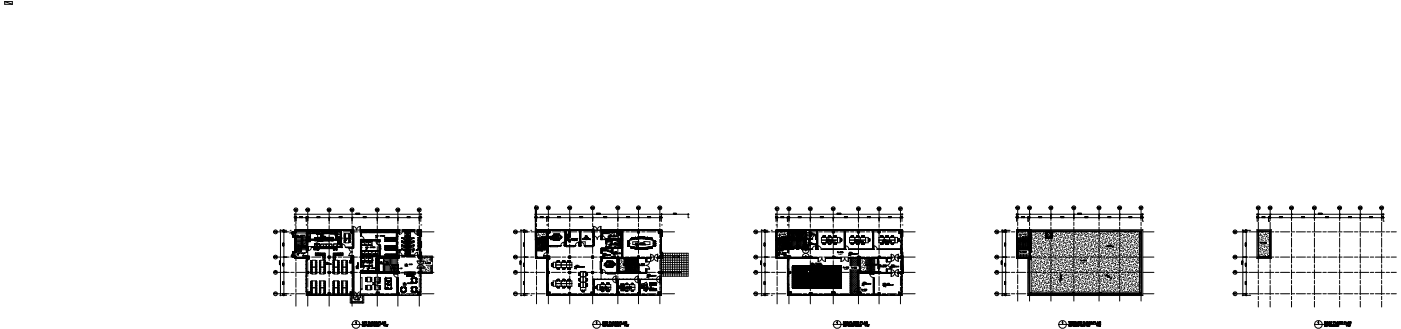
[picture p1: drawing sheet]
<svg xmlns="http://www.w3.org/2000/svg" width="297mm" height="70mm" viewBox="0 0 297 70" stroke-linecap="round" stroke-linejoin="round" font-family="sans-serif">
<g fill="none" stroke="#000" stroke-width=".21">
<path d="M1 .3h1.6v.6M1 .3v.6h1.6M1 .3l1.6 .6M58.8 54.5h2.5M58.8 57.7h2.5M58.8 49.1h2.5M59.3 48.8h1.5M59.4 48.7l.1 .2M59.5 48.8h.1M59.5 48.7v14M60.1 57.7h.1M60.1 54.5h.1"/>
<path d="M60.1 49.1h.1M60.1 48.7l.2 .2M60.1 57.7l.2 .1M60.1 54.4l.2 .1M60.1 49.1l.2 .1M60.2 57.7h.1M60.2 54.5h.1M60.2 49.1h.1M60.2 48.8h.1M60.2 48.7v14M61.4 49.4h5.9M61.5 48.8h.1"/>
<path d="M61.6 54.5h.9M61.6 57.7h.8M61.6 49.1h.8M61.8 49.3a.83 .83 0 0 0 .9 .8h-.1M61.8 54.3h.8v.3M61.8 49.3h.1M62 49.3h.1M62 50.2h.1M62 54.4h.1M62 49.4h.1M62 50h.1M62.1 53.4l-.1 .1"/>
<path d="M62.1 54.3h.1M62.2 53.8h-.1M62.2 54.1h.1M62.2 49.7h.1M62.3 53.3v1.2M62.3 49.2h.1M62.3 49.9h.1M62.3 53.6h.1M62.3 49v1.3M62.4 46.1h26.9M62.4 45.4h26.9M62.4 49.9h.1"/>
<path d="M62.4 53.8v.1M62.4 54.4h.1M62.5 53.5h.1M62.5 49.3h.1M62.5 53.5l-.6 .4-.1 .4M62.5 47.7h.1M62.5 46.1h.1M62.5 49h-.5v1.3h.5M62.5 54.3h.2M62.5 48.7h26.7v13.8l-24.3 .1v-7.9h-2.4zM62.5 45.3v1.6M62.5 54.2l-.7 .1"/>
<path d="M62.5 53.5h.2M62.5 53.3h-.5v1.2M62.5 48.7h.1M62.5 48.9h.1M62.5 49h.1M62.5 49.1h.1M62.5 49.2h.1M62.5 50.1h.1M62.5 50.2h.1M62.5 50.3h.1M62.5 50.4h.1M62.5 50.5h.1"/>
<path d="M62.5 50.6h.1M62.5 50.7h.1M62.5 50.8h.1M62.5 50.9h.1M62.5 51h.1M62.5 51.1h.1M62.5 51.2h.1M62.5 51.3h.1M62.5 51.4h.1M62.5 51.5h.1M62.5 51.6h.1M62.5 51.7h.1"/>
<path d="M62.5 51.8h.1M62.5 51.9h.1M62.5 52h.1M62.5 52.1h.1M62.5 52.2h.1M62.5 52.3h.1M62.5 52.4h.1M62.5 52.5h.1M62.5 52.6h.1M62.5 52.7h.1M62.5 52.8h.1M62.5 52.9h.1"/>
<path d="M62.5 53h.1M62.5 53.1h.1M62.5 53.2h.1M62.5 53.3h.1M62.5 53.4h.1M62.5 54.3h.1M62.5 54.4h.1M62.5 54.5h.1M62.5 54.6h.1M62.5 48.8v.5M62.5 50v3.5M62.5 54.3v.4"/>
<path d="M62.5 48.8l.1 .1M62.5 52.5l.1 .1M62.5 53.2l.1 .1M62.5 50.2h2.4M62.6 48.8h.1M62.6 46.1l-.2 .1M62.6 45.3l-.2 .2M62.6 48.9h.1M62.6 50.7h.1M62.6 51.2h.1M62.6 51.9h.1M62.6 52.6h.1"/>
<path d="M62.6 53.3h.1M62.6 54.4h.1M62.6 48.9l-.1 .1M62.6 49.2h-.1M62.6 50.1h-.1M62.6 50.3h-.1M62.6 50.6h-.1M62.6 50.8h-.1M62.6 51h-.1M62.6 51.5h-.1M62.6 51.7h-.1M62.6 52.2h-.1"/>
<path d="M62.6 52.4h-.1M62.6 52.6l-.1 .1M62.6 52.9h-.1M62.6 53.3l-.1 .1M62.6 49.2h.1M62.6 50.1h.1M62.6 50.3h.1M62.6 50.6h.1M62.6 50.8h.1M62.6 51h.1M62.6 51.3h.1M62.6 51.5h.1"/>
<path d="M62.6 51.7h.1M62.6 52h.1M62.6 52.2h.1M62.6 52.4h.1M62.6 52.9h.1M62.6 53.1h.1M62.6 54.5h.1M62.6 50.2h.1M62.6 49h.1M62.6 49.1h.1M62.6 50.4h.1M62.6 50.5h.1"/>
<path d="M62.6 50.9h.1M62.6 51.1h.1M62.6 51.4h.1M62.6 51.6h.1M62.6 51.8h.1M62.6 52.1h.1M62.6 52.3h.1M62.6 52.5h.1M62.6 52.7h.1M62.6 52.8h.1M62.6 53h.1M62.6 53.2h.1"/>
<path d="M62.6 53.4h.1M62.6 53.5h.1M62.6 54.3h.1M62.6 54.6h.1M62.6 54.7h.1M62.6 50.1l-.1 3.4M62.6 50.2v.1M62.6 48.8v.5h-.8M62.6 53.4v.1M62.6 48.8v.1M62.6 54.3v.1M62.6 48.7h.1"/>
<path d="M62.6 48.7v.1M62.6 49h2.3v2.2h-.9M62.6 54.3v.1h.2M62.7 48.8v4.7M62.7 54.3v.3M62.7 50.1h-.1M62.7 51.4h1.1M62.7 51.9h.4M62.7 52.6h1.1M62.7 52.9h1.1M62.7 53.1h1.1M62.7 50.7h1.1"/>
<path d="M62.7 53.4h1.1M62.7 51.7h1M62.7 51.2h1.1M62.7 50.4h1.1M62.7 50.9h1.1M62.7 48.7h.1M62.7 48.8h.1M62.7 54.7h.1M62.7 54.5h2M62.7 57.7h2M62.7 49.1h2M62.7 50.2h.1"/>
<path d="M62.7 54.4h.1M62.7 49h.1M62.7 52.4h1.1M62.7 54.6h.1M62.7 49.9l.1 .1M62.7 54.4v.8M62.7 46h.1M62.7 46.1h.1M62.7 44.9v2.6M62.7 47.8v.7M62.7 48.9v1.9M62.7 51.2v.7"/>
<path d="M62.7 52.2v2M62.7 55.6v1.9M62.7 57.9v.7M62.7 58.9v2M62.7 54.5h.1M62.7 48.7v.1M62.8 54.4h-.1M62.8 49.2h-.1M62.8 52.4h1M62.8 49l-.1 .1M62.8 50.2h.1M62.8 54.6h.1"/>
<path d="M62.8 48.8h.1M62.8 54.7h.1M62.8 46.1l-.1 .1M62.8 48.7h.1M62.8 48.7l.1 .1M62.8 54.4h.1M62.8 54.6h-.2M62.8 49.2l-.3 .1M62.8 49h.1M62.8 49.2h.1M62.9 50.1l-.2 .2M62.9 53l-.1 .1"/>
<path d="M62.9 48.8h.1M62.9 54.7h.1M62.9 50h.1M62.9 50.2h.1M62.9 54.6h.1M62.9 48.7h.1M62.9 53.3h.1M62.9 50.1h.1M63 50.2h.1M63 49.9v.1M63 50.1v.2M63 48.7h.1"/>
<path d="M63 48.7l-.1 .1M63 48.8h.1M63 54.7h.1M63 53.6l.1 .2M63 54.6l.1 .1M63.1 48.7h.1M63.1 50.2h.1M63.1 48.7v.1M63.1 48.8h.1M63.1 54.7h.1M63.1 52.6h.1M63.1 54.6h.1"/>
<path d="M63.1 52.2h.1M63.2 53.7h.1M63.2 48.8h.1M63.2 54.7h.1M63.2 50.2h.1M63.2 52.9v.1M63.2 49.8l-.1 .2M63.2 53.9l.1 .2M63.2 48.7h.1M63.2 48.7v.1M63.2 52.8h.1M63.2 53.4h.1"/>
<path d="M63.2 53.6l.1 .2M63.3 50.2h.1l-.1-.1v.2M63.3 54.7h.1M63.3 50.2h.1M63.3 49.9h.1M63.3 51.9h.1M63.3 54.6h.1M63.3 48.7h.1M63.3 48.7v.1M63.3 52.5h.1M63.3 50.2l.1 .1M63.3 48.8h.1"/>
<path d="M63.4 48.7h.1M63.4 52.2h.4M63.4 52.1l-.1 .2-.1-.3-.1 .2-.4 .2M63.4 52.1v.1M63.4 48.8h.1M63.4 54.7h.1M63.4 52.2h.1M63.4 50.2h.1M63.4 54.6h.1M63.4 54.6v.1M63.4 48.7v.1M63.5 50.2h.1"/>
<path d="M63.5 48.8h.1M63.5 54.7h.1M63.5 54.6v.1M63.5 48.7h.1M63.5 53.7h-.1l.1-.1v.2M63.5 48.7l.1 .1M63.5 52.9h.1M63.5 50.1h-.1l.1 .2M63.6 48.8h.1M63.6 53.7h.1M63.6 54.7h.1M63.6 50.2h.1"/>
<path d="M63.6 54.6h.1M63.6 48.7h.1M63.6 52.7h.1M63.7 52.6l-.1 .1M63.7 49.8l.1 .2M63.7 48.7h.1M63.7 48.7l-.1 .1M63.7 48.8h.1M63.7 54.7h.1M63.7 50.2h.1M63.7 52.2v.1M63.7 54.6h.1"/>
<path d="M63.7 48.7l.1 .1M63.7 53h.1M63.8 50.2h.1M63.8 51.9h.1M63.8 48.8h.1M63.8 54.7h.1M63.8 53.4h.1M63.8 49.8v.2M63.8 48.7h.1M63.8 50.2v1.4l-.4 .2-.1 .2-.1-.3-.1 .2-.4 .2M63.8 51.9v1.5M63.8 51.9l-.4 .2"/>
<path d="M63.9 48.8h.1M63.9 54.7h.1M63.9 49.8l.2 .2M63.9 50.2h.1M63.9 48.7h.1M63.9 48.7v.1M63.9 50.2l.1 2.9M64 54.7h.1M64 50.4h.1M64 50.6h.1M64 50.8h.1M64 51.1h.1"/>
<path d="M64 51.3h.1M64 51.5h.1M64 51.8h.1M64 52h.1M64 52.2h.1M64 50.2h.1M64 50.3h.1M64 50.5h.1M64 50.7h.1M64 50.9h.1M64 51h.1M64 51.2h.1"/>
<path d="M64 51.4h.1M64 51.6h.1M64 51.7h.1M64 51.9h.1M64 52.1h.1M64 52.9h.9M64 52.2h.9v.9M64 52.4h.9M64 52.7h.9M64 51.9h.9M64 51.7h.9M64 51.5h.9"/>
<path d="M64 51h.9M64 50.7h.9M64 50.5h.9M64 50.2h.9M64 52.2v.1M64 51.5v.1M64 52.3h1M64 50.8v.1M64 52.3h.1M64 48.7h.1M64 48.7v.1M64 50.7v.1"/>
<path d="M64 48.8h.1M64.1 48.7h.1M64.1 52.3h.1M64.1 53.6l-.1 .1M64.1 48.8h.1M64.1 54.7h.1M64.1 54.6h.1M64.1 53.6h.1M64.1 54.6v.1M64.1 48.7v.1M64.2 52.3h.1M64.2 48.8h.1"/>
<path d="M64.2 54.7h.1M64.2 53.6v.2M64.2 54.6v.1M64.2 48.7h.1M64.2 48.7v.1M64.2 54.2h.8M64.2 54.2h.1M64.2 49.8l-.1 .2M64.3 52.3h.1M64.3 48.8h.1M64.3 54.7h.1M64.3 53.8l.1-.2v.2"/>
<path d="M64.3 54.6h.1M64.3 48.7h.1M64.3 53.7h.1M64.3 52h.7M64.4 48.7h.1M64.4 48.7l-.1 .1M64.4 52.3h.1M64.4 48.8h.1M64.4 54.7h.1M64.4 54.6h.1M64.4 49.9h.1M64.4 48.7l.1 .1"/>
<path d="M64.5 52.3h.1M64.5 53.6v.2M64.5 48.8h.1M64.5 54.7h.1M64.5 48.7h.1M64.5 53.7l.2-.1-.2 .2M64.6 52.3h.1M64.6 52.3h-.1M64.6 48.8h.1M64.6 54.7h.1M64.6 54.6h.1M64.6 48.7h.1"/>
<path d="M64.6 48.7v.1M64.6 53.7l.1 .1M64.6 49.8l-.1 .2M64.7 52.3h.1M64.7 48.7h.1M64.7 48.7v.1M64.7 48.8h.1M64.7 54.7h.1M64.8 48.7h.1M64.8 52.3h.1M64.8 48.8h.1M64.8 54.7h.1"/>
<path d="M64.8 54.6h.1M64.8 54.6v.1M64.8 48.7v.1M64.9 52.3h.1M64.9 48.8h.1M64.9 54.7h.1M64.9 54.5h.8M64.9 54.6v.1M64.9 48.7h.1M64.9 48.7v.1M64.9 57.7h.8M64.9 55.3h.2"/>
<path d="M64.9 59.3h.1M64.9 58.5h.1M64.9 56.9h.1M64.9 57.7h.1M64.9 55.3h.1M64.9 56.1h.1M64.9 54.6h.1M64.9 54.6h-.1M64.9 47.7h.1M64.9 46.1h.1M64.9 54.6h-2.3M64.9 46v.9"/>
<path d="M65 54.7h.1M65 54.8h.1M65 54.9h.1M65 55h.1M65 55.1h.1M65 55.2h.1M65 48.8h.1M65 48.8v4.7a.75 .75 0 0 0-.8 .7M65 50.9h.1M65 51.1h.1M65 51.3h.1M65 51.6h.1"/>
<path d="M65 51.8h.1M65 52h.1M65 52.3h.1M65 52.5h.1M65 52.7h.1M65 53h.1M65 53.2h.1M65 53.4h.1M65 54.3h.1M65 54.6h.1M65 48.9h.1M65 49h.1"/>
<path d="M65 49.1h.1M65 49.2h.1M65 49.3h.1M65 49.4h.1M65 49.5h.1M65 49.6h.1M65 49.7h.1M65 49.8h.1M65 49.9h.1M65 50h.1M65 50.1h.1M65 50.2h.1"/>
<path d="M65 50.3h.1M65 50.4h.1M65 50.5h.1M65 50.6h.1M65 50.8h.1M65 51h.1M65 51.2h.1M65 51.4h.1M65 51.5h.1M65 51.7h.1M65 51.9h.1M65 52.1h.1"/>
<path d="M65 52.2h.1M65 52.4h.1M65 52.6h.1M65 52.8h.1M65 52.9h.1M65 53.1h.1M65 53.3h.1M65 54.4h.1M65 54.5h.1M65 54.3h.5M65 54.2v8.3M65 49.9v.1"/>
<path d="M65 50.6v.1M65 51.3v.1M65 54.3v.1M65 46.1l-.1 .1M65 50.7h.1M65 51.4l-.6 .3-.1 .3h.9M65 51.4h.2M65 49.1h.7M65 52.1h.2l-.2 .2M65 52.4h.4v.7M65 55.2v.1M65 49.8v.1"/>
<path d="M65 50.5v.1M65 55.2l.1 .1M65 55.3h.1M65 48.8v2.6M65 54.2h.1M65 48.7h.1M65 48.7l.1 .1M65 52v.4l.2-.1M65.1 57.5h.4v.4h-.4zM65.1 57.9h.3M65.1 48.8h.1M65.1 54.7h.1"/>
<path d="M65.1 54.6l-2.6 .1M65.1 54.6v.7M65.1 57.9v-.4h.3v.4M65.1 51.3h.1M65.1 48.7h.1M65.1 52.1h.1M65.1 52.1l-.1 .1M65.1 48.8l-.1 .1M65.1 54.4h.3M65.1 49h.1M65.1 49.2v.1M65.1 54.6h.1"/>
<path d="M65.1 57.6h.1M65.1 57.8h.1M65.1 57.8h.3M65.1 54.6h.3M65.1 49.2l.3 .1M65.2 48.7h.1M65.2 48.7l-.1 .1M65.2 49l-.2 .2M65.2 49h.1M65.2 49.4h.3v-.4h4v.4M65.2 49h.2v.3h-.2zM65.2 51.1l-.2 .2"/>
<path d="M65.2 51.3v.1M65.2 49.5l-.2 .2M65.2 49.8l-.2 .2M65.2 50l-.2 .2M65.2 50.3l-.2 .2M65.2 50.5l-.2 .2M65.2 50.8l-.2 .2M65.2 51l-.2 .2M65.2 51.2l-.1 .1M65.2 52.2l-.2 .2M65.2 51.4h.1M65.2 49.1l-.2 .2"/>
<path d="M65.2 49.2l-.2 .2M65.2 49.4l-.2 .2M65.2 49.6l-.2 .2M65.2 49.7l-.2 .2M65.2 49.9l-.2 .1M65.2 49.9l-.2 .2M65.2 50.1l-.2 .2M65.2 50.2l-.2 .2M65.2 50.4l-.2 .2M65.2 50.5l-.2 .1M65.2 50.6l-.2 .2M65.2 50.7l-.2 .2"/>
<path d="M65.2 50.9l-.2 .2M65.2 49.4v2.9M65.2 49.6v.1M65.2 49.1h.1M65.2 52.2h.1M65.2 49.7h.1M65.2 48.8l-.2 .2M65.2 49.4v.8h.6v1h-.6v-1h.6v-.8zM65.2 52.2l.1 .2M65.2 48.8h.1M65.2 49.4h.1M65.2 57.6h.1"/>
<path d="M65.2 49.3l-.2 .2M65.2 57.6v1M65.2 57.8h.1M65.2 54.6h.1M65.2 46h.1M65.2 46.1h.1M65.2 44.9v2.6M65.2 47.8v.7M65.2 48.9v3M65.2 52.2v3M65.2 55.6v1.9M65.2 58.9v2"/>
<path d="M65.2 49.4h.6v.8h-.6M65.3 48.7h.1M65.3 54.5h-.1M65.3 49.2h.1M65.3 48.7v.1M65.3 54.4h-.1M65.3 52.3l-.2 .1M65.3 48.8l-.3 .3M65.3 48.8h.1M65.3 57.9h.1M65.3 49.4h.1M65.3 50.3v.4"/>
<path d="M65.3 50.3h.5M65.3 46.1l-.1 .1M65.3 52.4h.1M65.3 50.3l.2 .2M65.3 52.3v.1M65.3 52.3l-.1 .1M65.3 49.3l-.1 .1M65.3 54.8h.2M65.4 48.8h.1M65.4 52.2v.9l.5-.3 .1-.4M65.4 49h.1M65.4 49.2v.1"/>
<path d="M65.4 54.6h.1M65.4 57.6h.1M65.4 57.8h.1M65.4 57.6h-.3M65.4 48.8l-.2 .2M65.4 49.3l-.1 .1M65.4 48.7h.1M65.4 48.7v.1M65.4 54.7v.2M65.4 49.4h.1M65.5 50.7h1.6v.2h-1.6zM65.5 50.7v.2h5.8"/>
<path d="M65.5 48.8l-.3 .3M65.5 50.9h.1M65.5 50.5h.1M65.5 48.7h.1M65.5 48.7v.1M65.5 50.6l-.2 .1 .2 .2M65.5 51l-.2 .1M65.5 49l-.1 .2M65.5 49.2l-.1 .1M65.5 49.1l-.1 .1M65.5 49.3l-.1 .1M65.5 50.5h.1z"/>
<path d="M65.5 49h.1M65.5 49.2h.1M65.5 49.1h.1M65.5 49.3h.1M65.5 48.8h.1M65.5 54.3v.6M65.5 50.4v.2M65.5 50.9v.1M65.5 54.3h-.5M65.5 54.3v.6l-.5-.1M65.6 48.7h.1M65.6 48.8l-.2 .2"/>
<path d="M65.6 50.6l.2 .1-.2 .2M65.6 51l.2 .1M65.6 48.8h.1M65.6 48.8l-.5 .2M65.6 48.7v.1M65.7 48.8h.1M65.7 48.7h.1M65.7 48.7l-.2 .3M65.8 48.8h.1M65.8 50.3l-.2 .2M65.8 50.3l-.1 .9-.4-.1v-.4M65.8 48.7h.1"/>
<path d="M65.8 48.8l-.2 .2M65.8 49l1.2 .5h-1.2v-.5h1.2v.5M65.9 48.7h.1M65.9 48.7l-.1 .1M65.9 48.8h.1M65.9 48.8l-.2 .2M65.9 48.7l.1 .1M65.9 55.2v.4M65.9 55.7v.3M65.9 56.2v.3M65.9 57.2v.3M66 59.9h.1"/>
<path d="M66 57h.1M66 57.5h.1M66 55.6h.1M66 56h.1M66 57.6h.2M66 57.6l-.1 .4M66 55.6h.2M66 55.2h.2M66 56.2h.2M66 56.5h.2M66 58h.2M66 56h.2"/>
<path d="M66 57.5h.2M66 59.9h.2M66 56.5h.1M66 58h.1M66 57h.2M66 57.2h.2M66 55.7h.2M66 57.2h.1M66 55.2h.1M66 55.7h.1M66 59.6h.1M66 57.6h.1"/>
<path d="M66 56.7h.1M66 56.2h.1M66 48.8l-.2 .2M66 48.8h.1M66 52.2v.2M66 55.2v.4M66 55.7v.3M66 56.2v.3M66 56.7v.3M66 57.2v.3M66 57.6v.4M66 59.6v.3"/>
<path d="M66 52.4h1.8M66 48.7h.1M66.1 52.3h.1M66.1 48.8h.1M66.1 48.8l-.2 .2M66.1 54.5h1.9M66.1 57.7h1.9M66.1 49.1h1.9M66.1 52.2v.1M66.1 48.7h.1M66.1 48.7v.1M66.1 52.2h.1"/>
<path d="M66.1 48.8l-.1 .2M66.1 49.4v.1M66.2 48.7h.1M66.2 48.7v.1M66.2 48.8h.1M66.2 56.7h-.3v.3M66.2 59.6h-.2l-.1 .3M66.2 59.5h.7v2.9h-.7zM66.2 56.6h.7M66.2 55.1h.7v3h-.7zM66.2 49v.5M66.2 48.8l-.1 .2"/>
<path d="M66.3 48.7h.1M66.3 48.8h.1M66.3 49.5l-.1-.5-.1 .5M66.3 49v.5M66.3 48.8l-.2 .2M66.3 48.7v.1M66.3 52.2l-.2 .2M66.4 49v.5M66.4 48.8h.1M66.4 52.3l-.2 .1M66.4 48.8l-.2 .2M66.4 48.7h.1"/>
<path d="M66.4 48.7v.1M66.5 48.8h.1M66.5 49v.5M66.5 48.7h.1M66.5 52.3l-.2 .1M66.5 48.8l-.2 .2M66.5 50.7h1.6v.2h-1.6zM66.5 52.5h.5v.4h-.5zM66.5 49h.1M66.6 49v.5M66.6 48.7h.1M66.6 48.7l-.1 .1"/>
<path d="M66.6 52.5v.4M66.6 52.9h.1M66.6 52.5h.1M66.6 52.5l.1 .2M66.6 52.3l-.2 .1M66.6 48.8h.1M66.6 48.8l-.2 .2M66.6 52.2h.1M66.6 52.9h.3M66.6 52.5h.3M66.6 48.7l.1 .1M66.7 52.3l-.2 .1"/>
<path d="M66.7 48.8l-.2 .2M66.7 51.6h1v.6h-1zM66.7 49v.5M66.7 48.8h.1M66.7 51.7h.5M66.7 51.6l.5-.1v.1zM66.7 48.7h.1M66.7 51.7v.5M66.7 51h.1M66.7 50.3v.1M66.7 50.9v.1M66.7 52.7h.1"/>
<path d="M66.7 52.7l-.1 .2M66.7 50.3h.1M66.7 50.5h.1M66.7 52.3l-.1 .1M66.7 50.9h.1M66.7 51h.5v-.7h-.5h.5h-.5v.7h.5M66.8 48.8l-.2 .2M66.8 49l-.1 .5h-.6M66.8 48.8h.1M66.8 50.4h.1M66.8 51h.1M66.8 49h.1"/>
<path d="M66.8 52.7l.2 .2M66.8 48.7h.1M66.8 48.7v.1M66.8 49.1l-.1 .4M66.8 52.3l-.1 .1M66.8 52.3h.1M66.8 48.8l-.1 .2M66.9 50.3h-.1M66.9 51h-.1M66.9 50.3h.1M66.9 53.6h.5v.6h-.5zM66.9 57.6h.2"/>
<path d="M66.9 55.6h.2M66.9 55.2h.2M66.9 56.2h.2M66.9 56.5h.2M66.9 58h.2M66.9 59.6h.2v.3M66.9 56h.2M66.9 57.5h.2M66.9 59.9h.2M66.9 56.7h.2M66.9 57h.2M66.9 57.2h.2"/>
<path d="M66.9 55.7h.2M66.9 48.7h.1M66.9 48.7v.1M66.9 53.6h.5v.5h-.5zM66.9 48.8h.1M67 52.9h.1M66.9 52.3l-.2 .1M67 52.5h.1M66.9 48.8l-.2 .2M66.9 53.9h.1M66.9 52.5h.1M67 48.7h.1"/>
<path d="M67 52.5l-.2 .2M67 52.9h-.1M67 52.5v.4M67 48.8h.1M67 52.3l-.2 .1M67 48.8l-.2 .2M67 48.7v.1M67.1 59.6h.1M67.1 56.2h.1M67.1 57.2h.1M67.1 57.5h.1M67.1 56.7h.1"/>
<path d="M67.1 57.6h.1M67.1 55.2h.1M67.1 55.7h.1M67.1 58h.1M67.1 48.8h.1M67.1 52.5h.5v.4h-.5zM67.1 49h1v.6h-1zM67.1 49.6h.5zM67.1 56h.1M67.1 59.9h.1M67.1 56.5h.1M67.1 57h.1"/>
<path d="M67.1 55.6h.1M67.1 49.6h.1M67.1 52.3l-.2 .1M67.1 53.9h.1M67.1 55.2v.4M67.1 55.7v.3M67.1 56.2v.3M67.1 56.7v.3M67.1 57.2v.3M67.1 57.6v.4M67.1 59.6v.3M67.1 48.8l-.2 .2"/>
<path d="M67.1 48.7h.1M67.1 48.7v.1M67.1 49.1l.4 .2M67.1 50.3h.1M67.1 51h.1M67.2 50.4h.1M67.2 51h.1M67.2 52.3l-.2 .1M67.2 48.7h.1M67.2 48.8l-.2 .2M67.2 48.8h.1M67.2 52.9h.3z"/>
<path d="M67.2 50.5h.1M67.2 50.3h-.1M67.2 51.5l.5 .1h-.5zM67.2 50.9h.1M67.2 50.3h.1M67.2 51.7h.5v.5h-1l1-.5zM67.3 51h-.1M67.3 50.3v.1M67.3 50.9v.1M67.3 48.7h.1M67.3 48.7l-.1 .1M67.3 52.3l-.2 .1"/>
<path d="M67.3 48.8l-.2 .2M67.3 50.3h.1M67.3 50.3v.7v-.6h3.3l.1 .6v-.7M67.3 49h.1M67.3 50.5v-.1v.2M67.3 49.3l.1 .1M67.3 48.8h.1M67.3 53.9h.1M67.3 53h.1M67.3 48.7l.1 .1M67.3 51.1h.1M67.3 49.4l.1 1.6"/>
<path d="M67.3 51l.1 .1M67.3 51h1.1M67.3 51h3.3M67.3 52.3l-.1 .1M67.3 50.6v.1M67.3 50.7h.1M67.3 50.8v.1M67.3 51h.1M67.3 50.7v.1M67.4 48.8l-.2 .2M67.4 51h.1M67.4 51v.1"/>
<path d="M67.4 48.8h.1M67.4 50.3l-.2 .2M67.4 53.6h.6v.6h-.6zM67.4 48.7h.1M67.4 52.4h.1M67.4 50.3l-.1 .2M67.4 53.6h.5v.5h-.5zM67.4 50.4h1v.6h-1zM67.4 50.5h1M67.4 52.3l-.1 .1M67.4 50.9h.1M67.4 48.8l-.1 .2"/>
<path d="M67.5 48.8h.1M67.5 50.8v.1M67.5 53.9h.1M67.5 50.9v.2M67.5 50.5h.4v.4h-.4zM67.5 48.7h.1M67.5 48.7v.1M67.5 50.9l.1-.1-.1 .1M67.5 50.7h.1M67.5 50.6h.3v.3h-.3zM67.5 50.3l-.1 .1M67.5 49.2h.2v.2h-.2z"/>
<path d="M67.5 51h-.1M67.5 51h.1M67.5 49.3l-.4 .2M67.5 50.6l.1 .1-.1-.1M67.5 49h.1M67.5 52.3l-.2 .1M67.5 49.3h.1M67.5 48.8l-.2 .2M67.5 52.4h.1M67.5 50.3v.1M67.5 50.9h.1M67.5 51v.1"/>
<path d="M67.6 49.6h.1M67.6 52.2l-.2 .2M67.6 48.7h.1M67.6 48.7v.1M67.6 52.5h-.5v.4h.5M67.6 52.5h.1M67.6 49.2v.2M67.6 50.7v.1M67.6 49.6h.5zM67.6 52.5v.4M67.6 52.9h.1M67.7 51h.1"/>
<path d="M67.6 48.8h.1M67.6 48.8l-.2 .2M67.6 50.8h.1M67.6 49.6h-.5v-.5h1l-.1 .5M67.6 49.5h.4M67.6 50.4h.1M67.6 50.3l-.1 .1M67.6 53.9h.1M67.6 50.7h.1M67.6 49h.1M67.7 51v.1M67.7 50.9h.1"/>
<path d="M67.7 50.6h.1M67.7 50.6l-.1 .1M67.7 49.3l.4 .2M67.7 53.9h-.1M67.7 48.8h.1M67.7 50.6l.1 .2M67.7 52.3l-.2 .1M67.7 48.8l-.2 .2M67.7 48.7h.1M67.7 50.7l.1-.1zM67.7 48.7v.1M67.7 55.2v.4"/>
<path d="M67.7 55.7v.3M67.7 56.2v.3M67.7 56.7v.3M67.7 57.2v.3M67.7 50.8l.1 .1zM67.7 50.8h.1M67.7 59.9h.1M67.7 57h.1M67.7 57.5h.1M67.7 55.6h.1M67.7 56h.1M67.7 57.6h.3"/>
<path d="M67.7 55.6h.3M67.7 55.2h.3M67.7 56.2h.3M67.7 56.5h.3M67.7 58h.3M67.7 56h.3M67.7 59.6h.3M67.7 57.5h.3M67.7 59.9h.3M67.7 57.6v.4M67.7 59.6v.3M67.7 56.5h.1"/>
<path d="M67.7 58h.1M67.7 56.7h.3M67.7 57h.3M67.7 57.2h.3M67.7 55.7h.3M67.8 50.7h.1M67.7 59.6l.1 .3M67.7 56.2h.1M67.7 55.7h.1M67.7 56.7l.1 .3M67.7 57.2h.1M67.8 48.8h.1"/>
<path d="M67.8 59.9h.1M67.8 57h.1M67.8 55.6h.1M67.8 56h.1M67.8 56.5h.1M67.8 58h.1M67.8 51h.1M67.8 57.6h.1M67.8 56.2h.1M67.8 57.2h.1M67.8 55.7h.1M67.8 51v.1"/>
<path d="M67.8 52.3l-.2 .1M67.8 48.8l-.2 .2M67.8 55.2v.4M67.8 55.7v.3M67.8 56.2v.3M67.8 57.2v.3M67.8 57.6v.4M67.8 55.2h.1M67.8 57.5h.1M67.8 52.3h1.4M67.8 52.4h.1M67.8 48.7h.1"/>
<path d="M67.8 48.7v.1M67.8 52.3h.1M67.8 52.5h.1M67.8 52.3v.3h2.8v-.3M67.8 52.2v.5h2.8v-.5M67.8 52.3l-.1 .1M67.8 52.6h.1M67.8 55.2h-.1M67.8 57.6h-.1M67.8 52.2v.2M67.8 53.9h.1M67.9 50.4h.1"/>
<path d="M67.9 52.6h.1M67.9 50.3l-.2 .1M67.9 48.8l-.2 .2M67.9 53.9h.1M67.9 52.4h.1M67.9 48.7h.1M67.9 52.3h.1M67.9 48.8h.1M67.9 52.5h.1M67.9 52.4v.1M68 48.7h.1M68 52.3h.1"/>
<path d="M68 53.6h.9v.6h-.9zM68 48.7l-.1 .1M68 48.8l-.2 .2M68 50.5h.4v.4h-.4zM68 52.5h.1M68 52.6h.1M68 49.8v.1M68 49h.1M68 50.1v.1M68 50.4h.1M68 51.1h.1M68 51.7h1.2v.6h-1.2z"/>
<path d="M68 50.6h.3v.3h-.3zM68 50.6l.1 .1zM68 50.7h.1M68 50.9l.1-.1zM68 48.8h.1M68 59.5h.7v2.9h-.7zM68 56.6h.7M68 55.1h.7v3h-.7zM68 51v.1M68 51h.1M68 50.1l.1 .1M68 53.7h.2v.4h-.2v-.4v.4"/>
<path d="M68 51.7h1.1v.5h-1.1zM68 53.7v.4M68 54.1h.1M68 53.7h.1M68 53.7h.2M68 54.1h.2M68 48.7l.1 .1M68 48.8l-.1 .2M68.1 49.1l-.4 .2M68.1 52.3h.1M68.1 50.4l.1-.1-.1 .1M68.1 48.8h.1"/>
<path d="M68.1 52.4h.1M68.1 50.7v.1M68.1 50.1l-.1 .1M68.1 49.6h.1M68.1 52.5h.1M68.1 53.9h.1M68.1 50.8h.1M68.1 50.7l.1 .1M68.1 49.9h.1M68.1 48.7h.1M68.1 52.6h.1M68.1 50.7h1.6v.2h-1.6z"/>
<path d="M68.1 48.8l-.2 .2M68.1 49h.6v.5h-.6zM68.1 49.6l.6-.1-.5 .2zM68.1 50.9h.1M68.1 50.6h.1M68.1 50.1v.1M68.2 52.6h.1M68.2 51h.1M68.2 49h.5v.5M68.2 51v.1M68.2 48.7h.1M68.2 48.7l-.1 .1"/>
<path d="M68.2 49.8v.1M68.2 52.3v.1M68.2 52.3h.1M68.2 50.8l.1 .1zM68.2 50.7l.1-.1zM68.2 48.8l-.2 .2M68.2 50.1h.1M68.2 48.8h.1M68.2 52.5h.1M68.2 52.4h.1M68.2 52.3l.1 .1M68.3 50.7h.1"/>
<path d="M68.2 53.7h.1M68.2 54.1h.1M68.2 53.7v.4M68.3 48.7h.1M68.3 48.7v.1M68.3 52.3h.1M68.3 50.1v.1M68.3 52.6h.1M68.4 51h.1M68.3 48.8l-.2 .2M68.3 50.3l-.1 .1M68.3 48.8h.1"/>
<path d="M68.3 53.7h.3v.4h-.3v-.4v.4M68.3 54.1h.1M68.3 53.7v.4M68.3 52.5h.1M68.3 49.2l-.1-.2v.5h.5l-.2-.1M68.3 49.2h.2v.2h-.2zM68.3 49.8l.1 .1M68.3 53.7h.1M68.3 53.7h.2M68.3 54.1h.2M68.3 49.4l-.1 .1M68.3 51v.1"/>
<path d="M68.4 52.3h.1M68.4 54.5h.7M68.4 57.7h.7M68.4 49.1h.7M68.4 49.3h.1M68.4 52.6h.1M68.4 50.9h.1M68.4 50.3l-.1 .1M68.4 52.4h.1M68.4 49.2l.1 .1zM68.4 48.8h.1M68.4 50.8l.1 .1"/>
<path d="M68.4 48.8l-.2 .2M68.4 51v.1M68.4 50.9v.1M68.4 53.9h.1M68.4 48.7h.1M68.4 48.7v.1M68.4 49.2v.1M68.4 54.3h.5v.7h-.5zM68.4 50.4h1.3v.7h-1.3zM68.5 48.8h.1M68.5 50.9h-.1M68.5 50.8v.1"/>
<path d="M68.5 52.3h.1M68.5 50.3l-.1 .1M68.5 52.5h.1M68.5 52.4l-.1 .1M68.5 50.4v.6h1.1v-.6M68.5 48.7h.1M68.5 48.7v.1M68.5 52.6h.1M68.5 50.1h-.1l.1 .1M68.5 49.9h.2M68.5 52.4h.1M68.5 48.8l-.2 .2"/>
<path d="M68.5 51h.1M68.5 52.3v.1M68.5 53.7h.1M68.5 52.3l.1 .1M68.6 52.3h.1M68.6 51h.1M68.6 54.1h-.1M68.6 53.7v.4M68.6 50.1h.1M68.6 48.8l-.2 .2M68.6 50.1v.1M68.6 48.7h.1"/>
<path d="M68.6 50.8l.1 .1M68.6 50.3l-.1 .1M68.6 52.4h.1M68.6 48.8h.1M68.6 52.6h.1M68.6 54.1h.1M68.6 53.7h.3M68.6 54.1h.3M68.6 53.7h.1M68.6 48.7v.1M68.7 57.6h.2M68.7 55.6h.2"/>
<path d="M68.7 55.2h.2M68.7 56.2h.2M68.7 56.5h.2M68.7 58h.2M68.7 56h.2M68.7 59.6h.2M68.7 57.5h.2M68.7 59.9h.2M68.7 56.7h.2M68.7 57h.2M68.7 57.2h.2M68.7 55.7h.2"/>
<path d="M68.7 50.8v.1M68.7 50.9l-.1 .1M68.7 52.3h.1M68.7 49l-.2 .2M68.7 50.7l-.1 .1M68.7 50.1v.1M68.7 52.6h.1M68.7 52.5h.1M68.7 48.8h.1M68.7 48.8l-.2 .2M68.7 50.3l-.2 .1M68.7 49h.8v.5h-.8z"/>
<path d="M68.7 49.1l.8 .3M68.7 53.9h.1M68.7 50.7h.1M68.7 48.7h.1M68.7 48.7l.1 .1M68.7 50.6h.1M68.7 50.3v.1M68.7 52.4h.1M68.7 50.8h.1M68.7 50.1h.1M68.8 52.5h.1M68.8 52.4h.1"/>
<path d="M68.8 52.6h.1M68.8 48.8h.1M68.8 50.8h.1M68.8 54.3v.7M68.8 52.3h-.1M68.8 50.6h.1M68.8 48.7h.1M68.8 52.3h.1M68.8 48.8l-.2 .2M68.8 49.4v.1M68.8 50.3l-.1 .1M68.8 50.7l.1 .1"/>
<path d="M68.8 59.6h.1M68.8 56.7h.1M68.8 57.6h.1M68.8 57.2h.1M68.8 56.2h.1M68.8 55.7h.1M68.9 52.3h.1M68.9 49.2v.3M68.9 53.7h.1M68.9 50.1h-.2l.2 .1M68.9 54.1h.1M68.9 53.7v.4"/>
<path d="M68.9 55.6h-.1M68.9 59.9h-.1M68.9 56h-.1M68.9 53.7h-.3v.4h.3v-.4v.4M68.9 56.5h.1M68.9 57h.1M68.9 58h.1M68.9 57.5h.1M68.9 52.4h.1M68.9 55.2h.1M68.9 55.2v.4M68.9 55.7v.3"/>
<path d="M68.9 56.2v.3M68.9 56.7v.3M68.9 57.2v.3M68.9 57.6v.4M68.9 59.6v.3M68.9 59.9h.1M68.9 56h.1M68.9 57.2h.1M68.9 55.6h.1M68.9 48.7h.1M68.9 48.7l-.1 .1M68.9 59.6h.1"/>
<path d="M68.9 56.7h.1M68.9 55.7h.1M68.9 57.6h.1M68.9 56.2h.1M68.9 49.5v-.5l-.1 .5M68.9 48.8l-.2 .2M68.9 52.6h.1M68.9 50.3h.1M68.9 48.8h.1M68.9 57.5h-.1M68.9 49v.5M69 48.7h.1"/>
<path d="M69 48.7v.1M69 52.5h.1M69 48.8l-.2 .2M69 48.8h.1M69 52.4h.1M69 52.6h.1M69 49v.5M69 50.1l-.1 .1M69 55.6l.1 .1M69.1 50.3l-.2 .1M69.1 49v.5M69.1 52.3h.1"/>
<path d="M69.1 52.6h.1M69.1 48.8l-.2 .2M69.1 48.8h.1M69.1 52.4h.1M69.1 48.7h.1M69.1 48.7v.1M69.1 52.5h.1M69.1 50.3h.1M69.2 48.8h.1M69.2 48.8l-.2 .2M69.2 52.6h.1M69.2 55.9h-.2l.2 .1"/>
<path d="M69.2 52.4h.1M69.2 49v.5M69.2 48.7h.1M69.2 48.7v.1M69.2 51.7h1.2v.6h-1.2zM69.2 52.3h.1M69.2 55.7h.1M69.2 52.2v.2M69.2 51.7h1.2v.5h-1.2zM69.2 56l.1-.1 .1 .1M69.2 48.8l-.1 .2M69.3 52.4h.1"/>
<path d="M69.3 56h.1M69.3 52.5h.1M69.3 49v.5M69.3 48.7h.1M69.3 50.7l-.1 .1M69.3 52.6h.1M69.3 55.6v.1M69.3 50.3l-.1 .1M69.3 48.8h.1M69.3 50.7h.1M69.3 52.3h.1M69.3 50.6h.1"/>
<path d="M69.3 48.8l-.2 .2M69.3 50.8h.1M69.3 48.7v.1M69.3 50.3v.1M69.4 50.8h.1M69.4 52.3h.1M69.4 50.6h.1M69.4 48.8h.1M69.4 49v.5h-.6M69.4 50.3l-.1 .1M69.4 52.4h.1M69.4 52.6h.1"/>
<path d="M69.4 52.5h.1M69.4 55.6l.1 .1M69.4 48.8l-.2 .2M69.4 48.7h.1M69.4 48.7l.1 .1M69.4 54.5h2M69.4 57.7h2M69.4 49.1h2M69.4 50.7l.1 .1M69.5 52.3h.1M69.5 50.3l-.1 .1M69.5 48.8h.1"/>
<path d="M69.5 52.6h.1M69.5 49l-.1 .3M69.5 49l-.1 .5h-.7M69.5 48.7h.1M69.5 50.9h.1M69.5 48.8l-.2 .2M69.5 52.5h.1M69.5 49.3h.1M69.5 49.1h.1M69.5 49.2h.1M69.5 49.4h.1M69.5 49.1l.4-.1v.3"/>
<path d="M69.5 52.4h.1M69.5 55.9l-.1 .1M69.6 55.7h.1M69.6 52.6h.1M69.6 50.9h-1.1h1.1M69.6 50.3l-.1 .1M69.6 51h.1M69.6 48.7h.1M69.6 48.7l-.1 .1M69.6 49h-4.1M69.6 52.3h.1M69.6 54.3h.4v.4h-.4z"/>
<path d="M69.6 57.5h.4v.4h-.4zM69.6 48.8l-.2 .2M69.6 52.5h.1M69.6 50.9h.1M69.6 57.9h.4M69.6 55.9h.1M69.6 50.8l.1 .1M69.6 48.8h.1M69.6 49h.4v.3h-.4M69.6 49.1l-.1 .1M69.6 49.2l-.1 .1M69.6 49.3l-.1 .1"/>
<path d="M69.6 49v.3M69.6 50.9v.1M69.6 48.7l.1 .1M69.7 50.4h-2.3M69.7 51h.1M69.7 52.3h.1M69.7 57.8h.2M69.7 54.6h.2M69.7 49l-.1 .3M69.7 49h.1M69.7 55.9v.1M69.7 48.8l-.2 .2"/>
<path d="M69.7 52.6h.1M69.7 52.4h.1M69.7 50.9h-.1M69.7 50.8v.1M69.7 48.8h.1M69.7 52.5h.1M69.7 50.4h.8v.6h-.8zM69.7 50.4h.1M69.7 49.4h.1M69.7 49.3l-.1 .1M69.7 50.3l-.1 .1M69.7 50.5h.8v.4h-.8z"/>
<path d="M69.7 48.7h.1M69.7 50.7h1.7v.2h-1.7zM69.7 57.8h.1M69.8 52.3h.1M69.8 50.5h.3v.4h-.3zM69.8 48.8l-.2 .2M69.8 49.2v.1M69.8 55.9h.1M69.8 48.8h.1M69.8 50.7h1.5v.2h-1.5zM69.8 57.6h.1M69.8 54.4h.1"/>
<path d="M69.8 54.6h.1M69.8 49h.1M69.8 52.5h.1M69.8 54.4v.8M69.8 57.6v.2M69.8 57.8h.1M69.8 49.2h.1M69.8 46h.1M69.8 46.1h.1M69.8 44.9v2.6M69.8 47.8v.7M69.8 48.9v1.9"/>
<path d="M69.8 51.2v.7M69.8 52.2v2M69.8 55.6v1.9M69.8 57.9v.7M69.8 58.9v2M69.8 49.4h.1M69.8 49.3l-.1 .1M69.8 52.6h.1M69.8 51h.1M69.8 48.7h.1M69.8 48.7v.1M69.8 52.4h.1"/>
<path d="M69.8 51h.2zM69.8 48.8l-.1 .2M69.8 46.1l-.1 .1M69.8 50.8l.1 .1M69.9 52.6h.1M69.9 48.7h.1M69.9 55.9l-.1 .1h.2M69.9 48.7v.1M69.9 49.3l-.1 .1M69.9 51h.1M69.9 49.4h.1M69.9 54.4h-.2"/>
<path d="M69.9 57.6h-.2M69.9 49.3h-.3M69.9 54.6h.1M69.9 57.6h.1M69.9 57.8h.1M69.9 49.2v.1M69.9 48.8h.1M69.9 50.8v.1M69.9 50.9l-.1 .1M69.9 48.8l-.1 .2M69.9 50.3l-.1 .1M69.9 55.9h.1"/>
<path d="M69.9 52.4h.1M69.9 49.1v.1M69.9 54.3h-.3v.3M69.9 57.5h-.3v.4M70 52.4h.1M70 48.7h.1M70 52.5h.1M70 52.3h.1M70 52.6h.1M70 48.8h.1M70 52.5v.1M70 48.8l-.2 .2"/>
<path d="M70 48.7v.1M70 50.4l.1-.1v.1M70 49.4v-.4h2.2v3.3h-7M70 49.2l-.1 .2M70 49v.1M70 49.3v.1M70 50.3l-.1 .1M70 52.3l.1 .1M70 52.3v.1M70 55.9l-.1 .1M70 49h.1M70 49.2h.1"/>
<path d="M70.1 49.1h.1M70.1 49v.4h-.6M70.1 49h2.1M70.1 49h.8v.6h-.8zM70.1 48.8h.1M70.1 52.4h.1M70.1 52.6h-.1M70.1 52.3h.1M70.1 49.1v.4M70.1 48.7h.1M70.1 48.7l-.2 .3M70.1 49.5h.7"/>
<path d="M70.1 50.5v.4M70.1 52.6h.1M70.1 49.1l.4 .2-.4 .2M70.1 49.1h.7M70.1 50.5h.4v.4h-.4zM70.2 48.8h.1M70.2 52.4h.1M70.2 52.6h.1M70.2 48.8l-.2 .3M70.2 48.7h.1M70.2 49h.1M70.2 55.9l-.1 .1"/>
<path d="M70.2 52.5h.1M70.2 52.3h.1M70.3 50.3l-.2 .1M70.3 48.7h.1M70.3 52.4h.1M70.3 52.3h.1M70.3 48.7l-.1 .1M70.3 48.8l-.2 .2M70.3 52.5h.1M70.3 52.6h.1M70.3 48.8h.1M70.3 50.3v.1"/>
<path d="M70.3 48.7l.1 .1M70.4 52.4h.1M70.4 48.8l-.2 .2M70.4 51h.1M70.4 50.3l-.1 .1M70.4 52.3h.1M70.4 52.5h.1M70.4 48.8h.1M70.4 50.8v.1M70.4 50.9v.1h-.2h.2M70.4 49.3h.1M70.4 48.7h.1"/>
<path d="M70.4 52.6h.1M70.4 49h.1M70.4 48.8l-.1 .2M70.5 48.8h.1M70.5 52.5h.1M70.5 50.3l-.1 .1M70.5 52.4h.1M70.5 48.7h.1M70.5 48.7v.1M70.5 50.5v.4M70.5 52.3h.1M70.5 49.3l.3 .2"/>
<path d="M70.5 52.6h.1M70.5 48.8l-.1 .2M70.5 50.4l-.8 .6M70.6 52.4h.1M70.6 50.3h.1M70.6 52.5h.1M70.6 52.6h.1M70.6 52.5v.1M70.6 48.7h.1M70.6 48.7v.1M70.6 51h.1M70.6 50.5l.1-.1-.1 .1"/>
<path d="M70.6 52.2v.2M70.6 48.8h.1M70.6 48.8l-.2 .2M70.6 52.3h.1M70.6 55.2v.4M70.6 55.7v.3M70.6 56.2v.3M70.6 56.7v.3M70.6 57.2v.3M70.6 53.6h1v.6h-1zM70.6 54.3h.5v.7h-.5zM70.7 48.7h.1"/>
<path d="M70.7 59.9h.1M70.7 57h.1M70.7 57.5h.1M70.7 55.6h.1M70.7 56h.1M70.7 57.6h.2M70.7 55.6h.2M70.7 55.2h.2M70.7 56.2h.2M70.7 56.5h.2M70.7 58h.2M70.7 56.5h.1"/>
<path d="M70.7 57.6l-.1 .4M70.7 59.6l-.1 .3M70.7 56h.2M70.7 59.6h.2M70.7 57.5h.2M70.7 59.9h.2M70.7 58h.1M70.7 56.7h.2M70.7 57h.2M70.7 57.2h.2M70.7 55.7h.2M70.7 50.3l-.1 .1"/>
<path d="M70.7 59.6h.1M70.7 55.7h.1M70.7 56.7h.1M70.7 57.2h.1M70.7 55.2h.1M70.7 57.6h.1M70.7 56.2h.1M70.7 50.5l-.1 .1M70.7 50.6l-.1 .1M70.7 50.7v.1M70.7 51h-.1M70.7 50.8l-.1 .2 .1-.1"/>
<path d="M70.7 50.3h-3.5M70.7 50.9l-.1 .1M70.7 55.2v.4M70.7 55.7v.3M70.7 56.2v.3M70.7 57.2v.3M70.7 57.6v.4M70.7 54.3l.1 .1zM70.7 54.5l.1 .1zM70.7 54.7l.1 .1zM70.7 54.9h.1zM70.7 48.8h.1"/>
<path d="M70.7 54.5h.1M70.7 54.7h.1M70.7 54.9h.1M70.7 52.3h-.1M70.7 52.4h.1M70.7 48.8l-.2 .2M70.7 53.7h.2v.4h-.2v-.4v.4M70.7 51.7h1.5v.5h-1.5zM70.7 56.7v.3M70.7 59.6v.3M70.7 53.7v.4M70.7 54.1h.1"/>
<path d="M70.7 53.7h.1M70.7 53.7h.2M70.7 54.1h.2M70.7 48.7v.1M70.7 53h.2M70.7 52.5v.1M70.7 52.3h.1M70.7 51.7h1.4v.5h-1.4zM70.8 52.6h.1M70.8 52.9h.1M70.8 52.5h.1M70.8 52.9l-.1 .1"/>
<path d="M70.8 52.5v.5M70.8 52.5v.4M70.8 48.8h.1M70.8 52.3l-1.6 .1M70.8 53.9h.1M70.8 48.8l-.2 .2M70.8 52.2h.1M70.8 49.1h.1M70.8 48.7h.1M70.8 48.7v.1M70.8 54.3v.7M70.8 49.1l-.3 .2"/>
<path d="M70.8 52.4h.1M70.8 49.1v.4M70.9 49h-.1M70.9 52.3l-.2 .1M70.9 52.5h.1M70.9 53h.1M70.9 48.8l-.2 .2M70.9 48.7h.1M70.9 59.5h.7v2.9h-.7zM70.9 56.6h.7M70.9 55.1h.7v3h-.7zM70.9 48.8h.1"/>
<path d="M70.9 53.7h.1M70.9 53.7v.4M70.9 54.1h.1M70.9 49h.1M71 52.3l-.3 .2M71 48.8l-.2 .2M71 48.7h.1M71 48.7l-.1 .1M71 48.8h.1M71 54.1h.1M71 53.7v.4M71 49.1h.5v.8h-.5z"/>
<path d="M71 53.7h.1M71 53.7h.2M71 54.1h.2M71 48.7l.1 .1M71 52.3l-.1 .1M71 48.8l-.1 .2M71.1 49.2l.4 .6h-.4v-.6h.4v.6M71.1 49.2h.4v.6M71.1 49.2l.1 1.5h-5.9M71.1 48.8h.1M71.1 53.9h.1M71.1 48.7h.1"/>
<path d="M71.1 52.3l-.2 .1M71.1 49h.1M71.1 48.8l-.1 .2M71.2 48.8h.1M71.2 50.9v-1h.2v1M71.2 48.7h.1M71.2 48.7v.1M71.2 52.4h.1M71.2 52.3l-.2 .1M71.2 48.8l-.2 .2M71.2 53.7h.1M71.2 54.1h.1"/>
<path d="M71.2 53.7v.4M71.2 53.7h-.2v.4h.2v-.4v.4M71.3 48.7h.1M71.3 48.7v.1M71.3 52.3l-.2 .1M71.3 48.8l-.2 .2M71.3 53h.1M71.3 48.8h.1M71.3 52.5h.1M71.4 52.9h.1M71.4 52.6h.1M71.3 54.1h.1"/>
<path d="M71.3 53.7v.4M71.3 53.7h.2M71.3 54.1h.2M71.3 53.7h.1M71.4 52.3l-.2 .1M71.4 48.8h.1M71.4 48.8l-.2 .2M71.4 53.9h.1M71.4 52.5v.5h-.6v-.5v.5v-.5h.6v.5M71.4 52.5l-.6 .2 .6 .3M71.4 52.9l-.1 .1M71.4 48.7h.1"/>
<path d="M71.4 48.7v.1M71.5 48.8h.1M71.5 49.8h-.2v1.1M71.5 52.3l-.2 .1M71.5 48.8l-.2 .2M71.5 48.7h.1M71.5 48.7v.1M71.5 53.7h.1M71.6 52.3l-.2 .1M71.6 53.7v.4M71.6 54.1h-.1M71.6 49.1h.6v1.1h-.6z"/>
<path d="M71.6 53.7h-.3v.4h.3v-.4v.4M71.6 48.8l-.2 .2M71.6 57.6h.2M71.6 55.6h.2M71.6 55.2h.2M71.6 56.2h.2M71.6 56.5h.2M71.6 58h.2M71.6 56h.2M71.6 59.6h.2M71.6 57.5h.2M71.6 59.9h.2"/>
<path d="M71.6 56.7h.2M71.6 57h.2M71.6 57.2h.2M71.6 55.7h.2M71.6 48.7h.1M71.6 49.2h.5v.9h-.5zM71.6 50.3v.4M71.6 51.1v.1M71.6 51.6h.4M71.6 49h.1M71.6 50.3l.2 .2M71.6 51.2l.2 .1"/>
<path d="M71.6 48.8h.1M71.6 53.6h.6v.6h-.6zM71.6 51.2h.4M71.6 50.7v.4M71.6 53.6h.5v.5h-.5zM71.6 51.2v.4M71.6 52.3l-.2 .3M71.7 48.7h.1M71.7 48.7l-.1 .1M71.7 49h.1M71.7 48.8h.1M71.7 53.9h.1"/>
<path d="M71.7 54.5h.7M71.7 57.7h.7M71.7 49.1h.7M71.7 52.3l-.2 .1M71.7 48.7l.1 .1M71.7 48.8l-.1 .2M71.8 50.9h.1M71.8 51.4h.1M71.8 50.5h.1M71.8 48.8h.1M71.8 49h.1M71.8 58h.1"/>
<path d="M71.8 52.4h.1M71.8 51l-.2 .1M71.8 59.9h.1M71.8 57h.1M71.8 56.5h.1M71.8 57.5h.1M71.8 55.6h.1M71.8 56h.1M71.8 50.6l-.2 .1 .2 .2M71.8 51.4l-.2 .2M71.8 57.6h.1M71.8 56.7h.1"/>
<path d="M71.8 55.2v.4M71.8 55.7v.3M71.8 56.2v.3M71.8 56.7v.3M71.8 57.2v.3M71.8 57.6v.4M71.8 59.6v.3M71.8 59.6h.1M71.8 57.2h.1M71.8 55.2h.1M71.8 55.7h.1M71.8 56.2h.1"/>
<path d="M71.8 48.7h.1M71.8 52.3l-.2 .1M71.8 48.8l-.2 .2M71.8 50.9v.1M71.8 50.4v.2M71.8 51.3v.2M71.9 48.8h.1M71.9 48.7h.1M71.9 48.7v.1M71.9 51l.2 .1M71.9 50.6l.2 .1M71.9 51.4l.2 .2"/>
<path d="M71.9 53.9h.1M71.9 52.3l-.2 .1M71.9 48.8l-.2 .2M71.9 49h.1M72 48.7h.1M72 48.7v.1M72 52.3l-.2 .1M72 48.8l-.2 .2M72 48.8h.1M72 50.7v.5M72 50.3v.4M72 50.7h-.4"/>
<path d="M72 50.3h-.4M72 51.2v.4M72.1 50.3l-.2 .2M72.1 51.2l-.2 .1M72.1 50.7l-.2 .2M72.1 52.3l-.2 .1M72.1 48.8l-.2 .2M72.1 53.9h.1M72.1 48.8h.1M72.1 48.7h.1M72.1 48.7v.1M72.1 50.2v1.5"/>
<path d="M72.2 48.8h.1M72.2 52.4h.1M72.2 50.7v1h-.6h.6v-1.5h-.6v1.5M72.2 53.6h.5v.6h-.5zM72.2 52.2h-6.1v.2l.1-.1M72.2 49.3h.1M72.2 48.8l-.2 .2M72.2 49.2h.1M72.2 49.4h.1M72.2 50.4v.1M72.2 49.6h.1M72.2 49.8h.1"/>
<path d="M72.2 49.7h.1M72.2 50h.1M72.2 49.1h.1M72.2 49.4l.2-.1-.2 .2M72.2 53.6h.5v.5h-.5zM72.2 48.7h.1M72.2 48.7v.1M72.2 53.9h.1M72.2 48.8l-.1 .2M72.3 53.9h.1M72.3 48.7h.1M72.3 48.8h.1"/>
<path d="M72.3 49l-.1 .1M72.3 48.8l-.1 .2M72.3 48.7v.1M72.4 52.4h.1M72.4 51.6l-.2 .2M72.4 50.2h.1M72.4 48.9l-.2 .2M72.4 49h-.1M72.4 49.9h.1M72.4 50.1h.1M72.4 49l-.2 .2M72.4 51.5l-.2 .2"/>
<path d="M72.4 49.1l-.2 .2M72.4 49.4l-.2 .2M72.4 49.5l-.2 .1M72.4 49.6l-.2 .1M72.4 49.6l-.2 .2M72.4 49.7l-.2 .2M72.4 49.8l-.2 .2M72.4 49.9l-.2 .2M72.4 50l-.2 .2M72.4 50.1l-.2 .2M72.4 50.2l-.2 .1M72.4 50.2l-.2 .2"/>
<path d="M72.4 50.3l-.2 .2M72.4 50.4l-.2 .2M72.4 50.5l-.2 .2M72.4 50.6l-.2 .2M72.4 50.7l-.2 .2M72.4 50.8l-.2 .1M72.4 50.8l-.2 .2M72.4 50.9l-.2 .2M72.4 51l-.2 .2M72.4 51.1l-.2 .2M72.4 51.2l-.2 .2M72.4 51.3l-.2 .2"/>
<path d="M72.4 51.4l-.2 .1M72.4 51.4l-.2 .2M72.4 51.7l-.2 .2M72.4 51.9l-.2 .2M72.4 52l-.2 .1M72.4 52l-.5 .4M72.4 52.1l-.3 .3M72.4 52.2l-.2 .2M72.4 52.3l-.2 .1M72.4 52.4h-.1M72.4 51.9h.1M72.4 50.7h.1"/>
<path d="M72.4 50.6h.1M72.4 51.3h.1M72.4 50.4h.1M72.4 51.8l-.2 .2M72.4 48.8v3.6M72.4 48.9h.1M72.4 49.5h.1M72.4 48.8h.1M72.4 53.9h.1M72.4 48.7h.1M72.4 48.7l.1 .1M72.4 55.2h.1"/>
<path d="M72.4 55.6h.1M72.4 55.7h.1M72.4 56h.1M72.4 56.2h.1M72.4 56.5h.1M72.4 56.7h.1M72.4 57h.1M72.4 57.2h.1M72.4 57.5h.1M72.4 57.6v.1M72.4 58h.1M72.4 59.6h.1"/>
<path d="M72.4 59.9h.1M72.4 57.6h.3M72.4 55.2l.1 .4M72.4 55.7l.1 .3M72.4 56.2v.3M72.4 56.7l.1 .3M72.4 57.2l.1 .3M72.4 57.6v.4M72.4 59.6l.1 .3M72.4 55.6h.3M72.4 55.2h.3M72.4 56.2h.3"/>
<path d="M72.4 56.5h.3M72.4 58h.3M72.4 56h.3M72.4 59.6h.3M72.4 57.5h.3M72.4 59.9h.3M72.4 56.7h.3M72.4 57h.3M72.4 57.2h.3M72.4 55.7h.3M72.4 57.6h.1M72.5 59.9h.1"/>
<path d="M72.5 57h.1M72.5 57.5h.1M72.5 55.6h.1M72.5 56h.1M72.5 48.8h.1M72.5 56.5h.1M72.5 58h.1M72.5 55.2v.4M72.5 55.7v.3M72.5 56.2v.3M72.5 51.7l.6 .3 .1 .4M72.5 51.7v.7h-1.9"/>
<path d="M72.5 51.7h.1M72.5 48.7h.1M72.5 56.7v.3M72.5 55.7h.1M72.5 56.2h.1M72.5 57.2v.3M72.5 57.6v.4M72.5 59.6v.3M72.5 55.2h.1M72.6 48.7h.1M72.6 48.7l-.1 .1M72.6 48.8h.1"/>
<path d="M72.6 53.9h.1M72.7 53.9h-.1M72.7 53.9h.1M72.7 48.7h.1M72.7 48.7v.1M72.7 48.8h.1M72.7 59.5h.6v2.9h-.6zM72.7 56.6h.6M72.7 55.1h.6v3h-.6zM72.8 48.8h.1M72.8 54.5h1.9M72.8 57.7h1.9"/>
<path d="M72.8 49.1h1.9M72.8 48.7h.1M72.8 48.7v.1M72.9 48.8h.1M72.9 48.7h.1M72.9 48.7v.1M73 48.7h.1M73 49.6v.3M73 50.1v.3M73 50.5v.4M73 51v.4M73 50.9h.1"/>
<path d="M73 49.9h.1M73 49.9h.3M73 50.4h.3M73 51.4h.3M73 50.9h.3M73 50.1h.3M73 49.6h.3M73 51h.3M73 50.5h.3M73 51.4h.1M73 50.4h.1M73 49.6h.1"/>
<path d="M73 51v.1M73 50.5v.1M73 50.1h.1M73 48.8h.1M73 51l.1 .4M73 48.7v.1M73 50.6l.1 .1M73.1 51l-.1 .1M73.1 50.1h-.1M73.1 49.6h-.1M73.1 48.8h.1M73.1 50.8l.1 .2v-.2"/>
<path d="M73.1 48.7h.1M73.1 48.7l.1 .1M73.2 48.8h.1M73.2 48.7h.1M73.2 52.4h1.6M73.2 50.7h.1M73.3 49.5h.6v2h-.6zM73.3 50.5h.6M73.3 52.4h.1M73.3 48.7h.1M73.3 48.7l-.1 .1M73.3 48.8h.1"/>
<path d="M73.3 50.6l.1 .1M73.3 50.9l.2-.1-.2 .2M73.3 57.6h.3M73.3 48.7l.1 .1M73.3 55.6h.3M73.3 55.2h.3M73.3 56.2h.3M73.3 56.5h.3M73.3 58h.3M73.3 56h.3M73.3 59.6h.3M73.3 57.5h.3"/>
<path d="M73.3 59.9h.3M73.3 56.7h.3M73.3 57h.3M73.3 57.2h.3M73.3 55.7h.3M73.4 48.8h.1M73.4 52.4h.1M73.4 48.7h.1M73.5 48.8h.1M73.5 50.5l.1 .1-.1 .1M73.5 52.4h.1M73.5 48.7h.1"/>
<path d="M73.5 48.7v.1M73.5 59.6h.1M73.5 57.2h.1M73.5 56.7h.1M73.5 57.6h.1M73.5 57.5h.1M73.5 55.2h.1M73.5 56.2h.1M73.5 55.7h.1M73.6 59.9h-.1M73.6 57h-.1M73.6 55.6h-.1"/>
<path d="M73.6 56.5h-.1M73.6 56h-.1M73.6 56.5h.1M73.6 58h.1M73.6 57.5h.1M73.6 57h.1M73.6 56h.1M73.6 55.6h.1M73.6 55.2v.4M73.6 55.7v.3M73.6 56.2v.3M73.6 56.7v.3"/>
<path d="M73.6 57.2v.3M73.6 57.6v.4M73.6 59.6v.3M73.6 59.9h.1M73.6 57.6h.1M73.6 52.4h.1M73.6 55.7h.1M73.6 59.6h.1M73.6 57.2h.1M73.6 56.2h.1M73.6 55.2h.1M73.6 56.7h.1"/>
<path d="M73.6 48.7h.1M73.6 48.7v.1M73.6 58h-.1M73.6 48.8h.1M73.6 50.6h.2M73.7 48.7h.1M73.7 52.4h.1M73.7 52.4h-.1M73.7 48.8h.1M73.7 48.7v.1M73.8 48.8h.1M73.8 52.4h.1"/>
<path d="M73.8 48.7h.1M73.8 48.7v.1M73.9 48.8h.1M73.9 52.4h.1M73.9 48.7h.1M73.9 49.9h.3M73.9 50.4h.3M73.9 51.4h.3M73.9 50.9h.3M73.9 50.1h.3M73.9 49.6h.3M73.9 51h.3"/>
<path d="M73.9 50.5h.3M74 52.4h.1M74 48.7h.1M74 48.7l-.1 .1M74 52.6l.1 .4 .7 .4-.7 .4-.1 .4M74 54.2l.8-.1v8.4M74 54.2h.8M74 48.8h.1M74 48.7l.1 .1M74.1 48.8h.1M74.1 49.6v.3M74.1 50.5v.1"/>
<path d="M74.1 51v.1M74.1 50.1h.1M74.1 52.4h.1M74.1 48.7h.1M74.1 50.1v.3M74.1 50.6v.3M74.1 51.1v.3M74.1 50.4h.1M74.1 50.9h.1M74.1 51.4h.1M74.1 50.5v.4M74.1 51v.4"/>
<path d="M74.1 49.9h.1M74.2 48.8h.1M74.2 50.5v.1M74.2 49.6h.1M74.2 51v.1M74.2 50.9h.1M74.2 50.4h.1M74.2 49.9h-.1M74.2 49.9h.1M74.2 50.1h.1M74.2 51.4h.1M74.2 52.4h.1"/>
<path d="M74.2 55.2v.5h-.2zM74.2 48.7h.1M74.2 48.7v.1M74.2 55.2h.5v.5h-.5zM74.2 55.2h.5v.5M74.3 52.4h.1M74.3 48.7h.1M74.3 48.7v.1M74.3 48.8h.1M74.4 48.7h.1M74.4 48.8h.1M74.4 55.4h.2v.1h-.2z"/>
<path d="M74.4 55.1v-.4h.3v.4M74.4 55.1h.3M74.4 55.4l-.2-.2v.5h.5l-.1-.2M74.4 55.5l-.2 .2M74.4 55.4h.1M74.4 55.1h.1M74.4 52.4h.1M74.4 48.7v.1M74.4 48.9h.1M74.4 49.1h.1M74.4 49h.1M74.4 49.2h.1"/>
<path d="M74.4 49.3h.1M74.4 48.8v.5h.4M74.5 49.3h.1M74.5 57.5v.4h.3M74.5 54.3v.4M74.5 48.8h-.1M74.5 54.8h.1v.2h-.1zM74.5 48.8h.1M74.5 55.4v.1M74.5 48.9h.1M74.5 49h.1M74.5 49.1h.1"/>
<path d="M74.5 49.2h.1M74.5 54.3h.3M74.5 57.5h.3M74.5 49.3h.3M74.5 49h-.1M74.5 49.3h-.1M74.5 48.8v.5M74.5 52.4h.1M74.5 48.7h.1M74.5 48.7v.1M74.5 54.4h.3M74.5 57.8h.3"/>
<path d="M74.5 54.6h.3M74.5 49.2l.3 .1M74.5 49.2v.1M74.5 54.6h.1M74.5 57.6h.1M74.5 57.8h.1M74.5 54.9h.1M74.6 57.8h-.1M74.6 52.4h.1M74.6 49.2v.1M74.6 49.3h.1M74.6 48.7h.1"/>
<path d="M74.6 48.8h.1M74.6 54.4h.1M74.6 49h.1M74.6 54.4v.8M74.6 57.6v.2M74.6 57.6h.1M74.6 57.8h.1M74.6 49.2h.1M74.6 46h.1M74.6 46.1h.1M74.6 44.9v2.6M74.6 47.8v.7"/>
<path d="M74.6 48.9v1.9M74.6 51.2v.7M74.6 52.2v2M74.6 55.6v1.9M74.6 57.9v.7M74.6 58.9v2M74.6 57.7h.1M74.7 52.4h.1M74.7 57.6h-.1M74.7 54.6h-.1M74.7 54.4h-.1M74.7 49h-.1"/>
<path d="M74.7 48.7h.1M74.7 48.7l-.1 .1M74.7 49.3h.1M74.7 48.8h.1M74.7 46.1l-.1 .1M74.7 55.2l-.1 .2M74.7 48.7l.1 .1M74.8 49.3h.1M74.8 59.8h.1M74.8 59.7h.1M74.8 59.5h.1M74.8 59.4h.1"/>
<path d="M74.8 59.2h.1M74.8 59h.1M74.8 58.8h.1M74.8 58.7h.1M74.8 58.5h.1M74.8 58.4h.1M74.8 58.2h.1M74.8 58h.1M74.8 57.8h.1M74.8 57.7h.1M74.8 57.5h.1M74.8 57.3h.1"/>
<path d="M74.8 57.1h.1M74.8 57h.1M74.8 56.8h.1M74.8 56.7h.1M74.8 56.3h.1M74.8 56.1h.1M74.8 56h.1M74.8 55.8h.1M74.8 55.6h.1M74.8 55.4h.1M74.8 55.3h.1M74.8 55.1h.1"/>
<path d="M74.8 55h.1M74.8 54.6h.1M74.8 54.4h.1M74.8 54.3h.1M74.8 52.4h.1M74.8 52.3h.1M74.8 52.1h.1M74.8 51.9h.1M74.8 51.7h.1M74.8 51.6h.1M74.8 51.2h.1M74.8 51.1h.1"/>
<path d="M74.8 50.9h.1M74.8 50.7h.1M74.8 50.6h.1M74.8 50.4h.1M74.8 50.2h.1M74.8 50.1h.1M74.8 49.9h.1M74.8 49.5h.1M74.8 49.4h.1M74.8 49.2h.1M74.8 49.1h.1M74.8 48.9h.1"/>
<path d="M74.8 49h-.3M74.8 54.3h-.4v.4h.4M74.8 57.6h-.3M74.8 59.2v.1M74.8 57.5h-.4v.4h.4M74.8 58.5v.1M74.8 57.8v.1M74.8 57.1v.1M74.8 48.8h.1M74.8 52.5h.1M74.8 51.4h.1M74.8 50.5h.1"/>
<path d="M74.8 50h.1M74.8 49.8h.1M74.8 59.9h.1M74.8 59.6h.1M74.8 59.3h.1M74.8 59.1h.1M74.8 58.9h.1M74.8 58.6h.1M74.8 58.3h.1M74.8 58.1h.1M74.8 57.9h.1M74.8 57.6h.1"/>
<path d="M74.8 57.4h.1M74.8 57.2h.1M74.8 56.9h.1M74.8 56.6h.1M74.8 56.5h.1M74.8 56.4h.1M74.8 56.2h.1M74.8 55.9h.1M74.8 55.7h.1M74.8 55.5h.1M74.8 55.2h.1M74.8 54.9h.1"/>
<path d="M74.8 54.8h.1M74.8 54.7h.1M74.8 54.5h.1M74.8 54.2h.1M74.8 52.2h.1M74.8 52h.1M74.8 51.8h.1M74.8 51.5h.1M74.8 51.3h.1M74.8 51h.1M74.8 50.8h.1M74.8 50.3h.1"/>
<path d="M74.8 49.7h.1M74.8 49.6h.1M74.8 49h.1M74.8 48.7v3.9h-.8M74.8 59.3v.1M74.8 58.6v.1M74.8 57.9v.1M74.8 57.2v.1M74.8 54.9v.1M74.8 54.2v.1M74.8 50.5v.1M74.8 49.8v.1"/>
<path d="M74.8 49.1v.1M74.8 52.6h-.8M74.8 48l.4 .1 .4 .6 .4-.6 .4-.1M74.8 48v.8h-12.3M74.8 48l.1 .7M75.1 54.5h.7M75.1 57.7h.7M75.1 49.1h.7M75.6 56.3v.1M75.7 56.8h.1M75.7 56.9h-.2M75.7 56.7h-.2"/>
<path d="M75.8 56.2h.2M75.8 56l.2 .1zM75.8 56.8l.1 .1v-.1M75.9 56.6l-.1-.1v.1h.2M75.9 56.4l-.1-.1 .2 .1M75.9 55.8l-.1-.2v.2h.2M76 56.5h-.1M76 56.3h-.1M76 55.6l-.1 .1M76.1 54.5h2M76.1 57.7h2M76.1 49.1h2"/>
<path d="M76.4 48v.8h8.3v.9M76.4 48h.1M76.4 52.5h.1M76.4 52.7h.1M76.4 53h.1M76.4 53.2h.1M76.4 53.4h.1M76.4 53.6h.1M76.4 53.9h.1M76.4 54.1h.1M76.4 54.3h.1M76.4 54.6h.1"/>
<path d="M76.4 54.8h.1M76.4 55h.1M76.4 55.3h.1M76.4 55.5h.1M76.4 55.7h.1M76.4 56h.1M76.4 56.2h.1M76.4 56.4h.1M76.4 57.3h.1M76.4 57.6h.1M76.4 57.8h.1M76.4 48.9h.1"/>
<path d="M76.4 49h.1M76.4 49.1h.1M76.4 49.2h.1M76.4 49.3h.1M76.4 49.4h.1M76.4 49.5h.1M76.4 49.6h.1M76.4 49.7h.1M76.4 49.8h.1M76.4 49.9h.1M76.4 50.8h.1M76.4 50.9h.1"/>
<path d="M76.4 51h.1M76.4 51.1h.1M76.4 51.2h.1M76.4 51.3h.1M76.4 51.4h.1M76.4 51.5h.1M76.4 51.6h.1M76.4 51.7h.1M76.4 51.8h.1M76.4 51.9h.1M76.4 52h.1M76.4 52.1h.1"/>
<path d="M76.4 52.2h.1M76.4 52.3h.1M76.4 52.4h.1M76.4 52.6h.1M76.4 52.8h.1M76.4 52.9h.1M76.4 53.1h.1M76.4 53.3h.1M76.4 53.5h.1M76.4 53.7h.1M76.4 53.8h.1M76.4 54h.1"/>
<path d="M76.4 54.2h.1M76.4 54.4h.1M76.4 54.5h.1M76.4 54.7h.1M76.4 54.9h.1M76.4 55.1h.1M76.4 55.2h.1M76.4 55.4h.1M76.4 55.6h.1M76.4 55.8h.1M76.4 55.9h.1M76.4 56.1h.1"/>
<path d="M76.4 56.3h.1M76.4 56.5h.1M76.4 57.4h.1M76.4 57.5h.1M76.4 57.7h.1M76.4 48.7l.1 1.3M76.4 49.9l.1 .1M76.4 51.3l.1 .1M76.4 52l.1 .1M76.4 53.6l.1 .1M76.4 54.3l.1 .1M76.4 55l.1 .1"/>
<path d="M76.4 55.7l.1 .1M76.4 57.3l.1 .1M76.4 58.8h.4v2.6h-.4M76.4 48.7h.1M76.5 48.8h.1M76.5 48.9h.1M76.5 49h.1M76.5 49.1h.1M76.5 49.2h.1M76.5 49.3h.1M76.5 49.4h.1M76.5 49.5h.1"/>
<path d="M76.5 49.6h.1M76.5 49.7h.1M76.5 49.8h.1M76.5 49.9h.1M76.5 50h.1M76.5 50.8h.1M76.5 50.9h.1M76.5 51h.1M76.5 51.1h.1M76.5 51.2h.1M76.5 51.3h.1M76.5 51.4h.1"/>
<path d="M76.5 51.5h.1M76.5 51.6h.1M76.5 51.7h.1M76.5 51.8h.1M76.5 51.9h.1M76.5 52h.1M76.5 52.1h.1M76.5 52.2h.1M76.5 52.3h.1M76.5 52.4h.1M76.5 52.5h.1M76.5 52.6h.1"/>
<path d="M76.5 52.7h.1M76.5 52.8h.1M76.5 52.9h.1M76.5 53h.1M76.5 53.1h.1M76.5 53.2h.1M76.5 53.3h.1M76.5 53.4h.1M76.5 53.5h.1M76.5 53.6h.1M76.5 53.7h.1M76.5 53.8h.1"/>
<path d="M76.5 53.9h.1M76.5 54h.1M76.5 54.1h.1M76.5 54.2h.1M76.5 54.3h.1M76.5 54.4h.1M76.5 54.5h.1M76.5 54.6h.1M76.5 54.7h.1M76.5 54.8h.1M76.5 54.9h.1M76.5 55h.1"/>
<path d="M76.5 55.1h.1M76.5 55.2h.1M76.5 55.3h.1M76.5 55.4h.1M76.5 55.5h.1M76.5 55.6h.1M76.5 55.7h.1M76.5 55.8h.1M76.5 55.9h.1M76.5 56h.1M76.5 56.1h.1M76.5 56.2h.1"/>
<path d="M76.5 56.3h.1M76.5 56.4h.1M76.5 56.5h.1M76.5 57.4h.1M76.5 57.5h.1M76.5 57.6h.1M76.5 57.7h.1M76.5 57.8h.1M76.5 50l.3 .1 .4 .6M76.5 57.8h9.3M76.5 48.9h3.4v.4h-3.4M76.5 57.3l-.1 6"/>
<path d="M76.5 48.8v1.2M76.5 50.7v5.9h.7M76.5 57.3v.5M76.5 48.9h-.1M76.5 49.1l-.1 .1M76.5 49.4h-.1M76.5 49.6h-.1M76.5 49.8l-.1 .1M76.5 51h-.1M76.5 51.2l-.1 .1M76.5 51.7h-.1M76.5 51.9l-.1 .1"/>
<path d="M76.5 52.2h-.1M76.5 52.4h-.1M76.5 52.6h-.1M76.5 52.9h-.1M76.5 53.1h-.1M76.5 53.5l-.1 .1M76.5 53.8h-.1M76.5 54.2l-.1 .1M76.5 54.5h-.1M76.5 54.9l-.1 .1M76.5 55.2h-.1M76.5 55.4h-.1"/>
<path d="M76.5 55.6l-.1 .1M76.5 55.9h-.1M76.5 56.1h-.1M76.5 56.3h-.1M76.5 57.5h-.1M76.5 57.7h-.1M76.5 50.8h4.1M76.5 56.5h2.5M76.5 57.4h2.9v.4M76.5 57.9h.1M76.5 48.7h.1M76.5 48.7v.1"/>
<path d="M76.5 57.8l.1 .1M76.6 48.8h.1M76.6 57.9h.1M76.6 52.4h.1M76.6 54.1h3.8v-2.2h.2v2.4M76.6 51l-.1 .1M76.6 55.7h-.1M76.6 55.6l-.1 .1M76.6 52.7h-.1M76.6 52.4l-.1 .1M76.6 51h3.8v.2M76.6 51.4l-.2 .1"/>
<path d="M76.6 53.3h-.2M76.6 53.9l-.2 .1M76.6 54.6l-.2 .1M76.6 51.6l-.1 .1M76.6 52.1l-.1 .1M76.6 52.7l-.1 .1M76.6 51.1l-.1 .1M76.6 51.3l-.1 .1M76.6 51.5l-.1 .1M76.6 51.8l-.1 .1M76.6 51.9l-.1 .1M76.6 52.3l-.1 .1"/>
<path d="M76.6 52.6l-.1 .1M76.6 52.8l-.1 .1M76.6 53.1l-.1 .1M76.6 53.3l-.1 .1M76.6 53.6l-.1 .1M76.6 53.8l-.1 .1M76.6 53.9h-.1M76.6 54.1l-.1 .1M76.6 54.4l-.1 .1M76.6 54.5l-.1 .1M76.6 54.8l-.1 .1M76.6 54.9l-.1 .1"/>
<path d="M76.6 55.1h-.1M76.6 55.1l-.1 .1M76.6 55.7l-.1 .1M76.6 55.8l-.1 .1M76.6 55.9l-.1 .1M76.6 56l-.1 .2 .1-.1M76.6 56.3l-.1 .1M76.6 55.3l-.1 .1M76.6 55.4l-.1 .1M76.6 53l-.1 .1M76.6 51.2l-.1 .1M76.6 51.5h-.1"/>
<path d="M76.6 51.7l-.1 .1M76.6 52l-.1 .1M76.6 52.2l-.1 .1M76.6 52.5l-.1 .1M76.6 53.2l-.1 .1M76.6 53.4l-.1 .1M76.6 53.5l-.1 .1M76.6 53.7l-.1 .1M76.6 54.7l-.1 .1M76.6 55l-.1 .1M76.6 55.2l-.1 .1M76.6 55.5l-.1 .1"/>
<path d="M76.6 56.2l-.1 .1M76.6 53.1h.1M76.6 55.8h.1M76.6 49.3h.1M76.6 52.9l-.1 .1M76.6 54l-.1 .1M76.6 53.6h.1M76.6 53.5h.1M76.6 53.1h3.8M76.6 54.3h2.3v2M76.6 52h2.2M76.6 53.2h3.8"/>
<path d="M76.6 57.8h.1M76.6 57.4h.1M76.6 48.7h.1M76.6 48.7v.1M76.6 50.8l-.1 .1M76.6 55.2h.1M76.6 53.2h.1M76.6 51v3.1M76.6 51.9h.1M76.6 55.2l2.3 .1M76.6 54.4h.1M76.6 54h.1"/>
<path d="M76.6 53.1l.1 .1M76.6 52h.1M76.6 53.1v.1M76.6 56.4l-.1 .1M76.6 55.3h.1M76.6 51.1h.1M76.7 54.4h.1M76.6 54.1l-.1 .2M76.7 54h.1M76.7 51.1h.1M76.7 51.9l-.1 .1M76.7 53.2h.2"/>
<path d="M76.7 57.8h.1M76.7 57.8l-.1 .1M76.7 48.7h.1M76.7 55.2l-.1 .1M76.7 53.2h.1M76.7 50.8h.1M76.7 51.9v.1M76.7 50.8l-.2 .2M76.7 55.2v.1M76.7 55.2h.1M76.7 54.5h.1M76.7 51.9h.1"/>
<path d="M76.7 53.1h.1M76.7 52h.1M76.7 53.1v.1M76.7 48.8h.1M76.7 55.3h.1M76.7 56.3v.1M76.7 48.9v.4M76.7 57.4v.4M76.7 57.9h.1M76.7 54.1l-.2 .3M76.7 56.4l-.1 .1M76.7 51.9l.1 .1"/>
<path d="M76.7 55.2l.1 .1M76.7 49.3h.1M76.7 57.4h.1M76.7 48.7v.1M76.8 53.1l-.1 .1M76.8 53.1h.1M76.8 53.2h.1M76.8 53.1v.1M76.8 52h.1M76.8 50.8l-.2 .2M76.8 57.8v.1M76.8 55.3h.1"/>
<path d="M76.8 55.2h.1M76.8 48.8h.1M76.8 51.9v.1M76.8 57.9h.1M76.8 55.6v.1M76.8 55.2v.1M76.8 56.4l-.1 .1M76.8 57.8h.1M76.8 49.3h.1M76.8 48.7h.1M76.8 48.7l.1 .1M76.8 54.1l-.2 .2"/>
<path d="M76.8 51.9h.1M76.8 57.4h.1M76.8 53.1l.1 .1M76.8 51h.1M76.9 50.8l-.2 .2M76.9 53.2h.1M76.9 51.9l-.1 .1M76.9 53.2h-.1M76.9 51.9v.1M76.9 51h.1M76.9 48.8h.1M76.9 55.2l-.1 .1"/>
<path d="M76.9 50.8h.1M76.9 57.9h.1M76.9 54.1h.1M76.9 54.3v.1M76.9 54.1l-.2 .2M76.9 51.3h.2v.1h-.2zM76.9 51.9h-.2M76.9 53.7h.2v.2h-.2zM76.9 54.6h.2v.1h-.2zM76.9 51.9h.1M76.9 57.8h.1M76.9 57.8v.1"/>
<path d="M76.9 53.1h.1M76.9 52h.1M76.9 53.1v.1M76.9 56.4l-.1 .1M76.9 55.2h.1M76.9 48.7h.1M76.9 55.2h-.2M76.9 56.3v.1M76.9 55.3h.1M77 53.8h.1M77 51.3h.1M76.9 54.3h.1"/>
<path d="M76.9 55.2v.1M76.9 55.7h.1M76.9 50.8l-.1 .2M76.9 51.4h.1M76.9 54.7h.1M76.9 54.6l.1 .1M76.9 54l-.1 .3M76.9 53.8l.1 .4M76.9 55.8l-.1 .3M77 53.2h.1M77 51.9h.1M77 48.9v.4"/>
<path d="M77 53.2h-.1M77 55.2h.1M77 54.2h.1M77 51h.1M77 54.3h.1M77 51l-.1 .4M77 54.3l-.1 .4M77 57.8h.1M77 48.7h.1M77 48.7l-.1 .1M77 57.4v.4M77 55.9v.1l.2-.1"/>
<path d="M77 56.4h.1M77 56.4l-.1 .1M77 54.1h.1M77 54.1h-.1M77 57.8v.1M77 51l-.1 .2M77 54.3v.2M77 54.6h.1M77 48.8h.1M77 57.9h.1M77 51.3v.1M77 54.6h-.1"/>
<path d="M77 54.6v.1M77 50.8l-.2 .2M77 53.7v.1M77.1 48.7h.1M77.1 48.7v.1M77.1 49.3h.1M77.1 56.4l-.1 .1M77.1 57.4h.1M77.1 54.1l-.2 .2M77.1 48.8h.1M77.1 56.3v.1M77.1 57.9h.1"/>
<path d="M77.1 51h.1M77.1 50.8l-.2 .3M77.1 57.8h.1M77.1 57.8v.1M77.2 56.4l-.1 .1M77.2 54.1l-.2 .2M77.2 48.8h.1M77.2 57.9h.1M77.2 55.6h.1l-.1 .1M77.2 50.8l-.2 .2M77.2 48.9v.4M77.2 57.4v.4"/>
<path d="M77.2 57.8h.1M77.2 56.6l-.4 .6-.3 .1M77.2 50.7h-.8v5.9h.8M77.2 50.7h.1M77.2 48.7h.1M77.2 48.7v.1M77.2 49.3h.1M77.2 57.4h.1M77.2 57.8l.1 .1M77.2 56.5h.1M77.2 56.4v.1M77.3 54.1l-.2 .2"/>
<path d="M77.3 57.9h.1M77.3 57.8h.1M77.3 48.7h.1M77.3 48.7v.1M77.3 50.8l-.2 .2M77.3 56.3v.1M77.3 49.3h.1M77.3 57.4h.1M77.3 53.1v1M77.3 51v1M77.3 55.2h.1M77.3 54.3v1"/>
<path d="M77.3 48.8h.1M77.3 56.4l-.1 .1M77.3 54.1l-.1 .2M77.3 51h.1M77.4 57.8h.1M77.4 57.8l-.1 .1M77.4 54.1h.1M77.4 51.1h.1M77.4 48.7h.1M77.4 54.3v.9M77.4 55.7h.1M77.4 50.8l-.3 .2"/>
<path d="M77.4 52h.1M77.4 53.1v.1M77.4 51h-.1M77.4 51h.1M77.4 53.2h.1M77.4 51.9h.1M77.4 55.2h.1M77.4 48.8h.1M77.4 53.1h.1M77.4 57.9h.1M77.4 55.3h.1M77.4 54.1l-.2 .2"/>
<path d="M77.4 48.7v.1M77.4 48.9l.1 .4M77.4 51.9v.1M77.4 53.2h.3M77.4 55.2v.1M77.5 50.8l-.2 .2M77.5 55.2h.1M77.5 57.8v.1M77.5 57.4l-.1 .4M77.5 56.4l-.2 .1M77.5 53.1v.1M77.5 53.1h.1"/>
<path d="M77.5 53.2h.1M77.5 52h.1M77.5 48.8h.1M77.5 55.3h.1M77.5 56.3v.1M77.5 57.9h.1M77.5 56.5h.1M77.5 56.4l-.1 .1M77.5 51.9v.1M77.5 55.2v.1M77.5 57.8h.1M77.5 52.3l.1 .2"/>
<path d="M77.5 54.1l-.2 .2M77.5 48.7h.1M77.5 48.7l.1 .1M77.5 51.9h.1M77.5 53.1l.1 .1M77.5 50.8l-.1 .2M77.5 49.3h.1M77.6 48.8h.1M77.6 57.4h-.1M77.6 57.9h.1M77.6 51.9l-.1 .1M77.6 55.2l-.1 .1"/>
<path d="M77.6 51.9v.1M77.6 53.2h.1M77.6 51.9h.1M77.6 55.2v.1M77.6 55.2h.1M77.6 57.8h.1M77.6 57.8v.1M77.6 48.7h.1M77.6 54.1l-.2 .2M77.6 53.1h.1M77.6 52h.1M77.6 53.1v.1"/>
<path d="M77.6 58.8v.4M77.6 59.3v.4M77.6 55.3h.1M77.6 59.1v.1M77.6 59.3h.3M77.6 58.8h.3M77.6 59.7h.3M77.6 59.2h.3M77.6 59.6v.1M77.6 59.3h.1M77.6 50.8l-.2 .2M77.6 58.8h.1"/>
<path d="M77.6 56.4l-.1 .1M77.6 51.9l.1 .1M77.6 50.8h.1M77.6 51v.1M77.6 55.2l.1 .1M77.6 51.1h.1M77.6 54.3h.1M77.6 51.3h.2v.1h-.2zM77.6 53.7h.2v.2h-.2zM77.6 54.6h.2v.1h-.2zM77.7 52.5h.1M77.7 59.3h.1"/>
<path d="M77.7 58.8h.1M77.7 58.8v.3M77.7 59.3v.3M77.7 59.6v.1M77.7 59.1v.1M77.7 57.8h.1M77.7 52.6l-.2 .3M77.7 51.9h-.3M77.7 56.4l-.1 .1M77.7 51.9h-.1M77.7 48.7h.1M77.7 48.7l-.1 .1"/>
<path d="M77.7 53.1l-.1 .1M77.7 56.3v.1M77.7 55.2h-.3M77.7 55.2h-.1M77.7 53.1h.1M77.7 53.2h.1M77.7 53.1v.1M77.7 52h.1M77.7 55.3h.1M77.7 51.9h.1M77.7 55.2v.1M77.7 55.2h.1"/>
<path d="M77.7 48.9v.4M77.7 51h.1M77.7 54.3h.1M77.7 54.1h.1M77.7 51.9v.1M77.7 52.8v-.2l.1 .2v-.2v.2M77.7 54l.1 .1M77.7 53.8h.1M77.7 51.4h.1M77.7 54.7h.1M77.7 54.6v.1M77.7 57.4v.5"/>
<path d="M77.7 48.8h.1M77.7 50.8l-.2 .2M77.7 57.9h.1M77.7 54.2h.1M77.7 50.8h.1M77.7 51v.4M77.7 54.3v.4M77.7 56.5h.1M77.8 53.8h.1M77.8 51.3h.1M77.7 48.7l.1 .1M77.7 54.1l-.2 .2"/>
<path d="M77.8 51l-.1 .2M77.8 54.3l-.1 .2M77.8 53.7l-.1 .5M77.8 54.6h-.1M77.8 54.1l-.2 .2M77.8 51.3h-.1M77.8 51.3l-.1 .1M77.8 54.6l-.1 .1M77.8 53.7v.1M77.8 48.8h.1M77.8 56.3l-.1 .2M77.8 49.3h.1"/>
<path d="M77.8 56.3v.1M77.8 57.9h.1M77.8 51h.1M77.8 54.1h.1M77.8 54.3h.1M77.8 51h-.2M77.8 50.8l-.2 .2M77.8 57.4h.1M77.8 56.8l.1 .1M77.8 57.8h.1M77.8 57.8v.1M77.8 48.7h.1"/>
<path d="M77.8 56.4v.1M77.9 54.1l-.2 .2M77.9 48.8h.1M77.9 56.3h.1M77.9 57.9h.1M77.9 55.6l-.1 .1M77.9 50.8l-.2 .2M77.9 58.7h.6v1h-.6zM77.9 57.8h.1M77.9 48.7h.1M77.9 48.7v.1M77.9 48.9v.4"/>
<path d="M77.9 57.4v.4M77.9 57.8v.1M77.9 56.4l-.1 .1M77.9 55.6v.1M77.9 55.6h.1M77.9 54.1l-.1 .2M77.9 49.3h.1M77.9 57.4h.1M78 56.9h.1M78 50.8l-.2 .2M78 57l-.2 .3M78 57.8h.1"/>
<path d="M78 48.7h.1M78 48.7v.1M78 56.5h.1M78 57v.2l.2-.2M78 52.3l-.1 .1M78 56.4l-.1 .1M78 48.8h.1M78 54.1l-.2 .2M78 57.9h.1M78 49.3h.1M78 50.8h.1M78 57.4h.1"/>
<path d="M78 57.8v.1M78 55.6v.1M78.1 48.7h.1M78.1 50.8l-.2 .2M78.1 54.1h.1M78.1 51v1M78.1 53.1v1M78.1 52.4h.1M78.1 51.1h.1M78.1 54.3h.1M78.1 48.8h.1M78.1 56.4l-.1 .1"/>
<path d="M78.1 57.9h.1M78.1 54.1l-.2 .2M78.1 56.3v.1M78.1 57.8h.1M78.1 48.7v.1M78.1 53.2h.3M78.1 50.8l-.1 .2M78.1 51.9v.1M78.2 55.2l-.1 .1M78.2 57.8v.1M78.2 54.3l-.1 1M78.2 55.2h.1"/>
<path d="M78.2 53.1v.1M78.2 53.1h.1M78.2 53.2h.1M78.2 52h.1M78.2 48.9v.4M78.2 48.8h.1M78.2 57.9h.1M78.2 55.3h.1M78.2 56.4l-.1 .1M78.2 51.9h.2M78.2 51.9v.1M78.2 54.1l-.2 .2"/>
<path d="M78.2 57.4v.4M78.2 57.8h.1M78.2 50.8h.1M78.2 51.9h.1M78.2 48.7h.1M78.2 48.7v.1M78.2 55.2v.1M78.2 50.8l-.2 .2M78.2 53.1l.1 .1M78.2 56.2h.7M78.3 55.3h.1M78.3 51.9l-.1 .1"/>
<path d="M78.3 57.9h.1M78.3 51.9v.1M78.3 51.9h.1M78.3 53.2h.1M78.3 56.4l-.1 .1M78.3 49.3h.1M78.3 55.2v.1M78.3 56.5h.1M78.3 57.8h.1M78.3 57.8v.1M78.3 54.1l-.2 .2M78.3 48.7h.1"/>
<path d="M78.3 57.4h.1M78.3 53.1h.1M78.3 52h.1M78.3 53.1v.1M78.3 55.6l.1 .1 .1-.1M78.3 55.2h.1M78.3 50.8l-.2 .2M78.3 51.9l.1 .1M78.3 48.8h.1M78.4 55.2h.1M78.4 53.1l-.1 .1M78.4 56.4l-.1 .1"/>
<path d="M78.4 57.8h.1M78.4 53.1h.1M78.4 53.2h.1M78.4 52h.1M78.4 56.4h.1M78.4 50.8h.1M78.4 48.7h.1M78.4 53.1v.1M78.4 48.7l-.1 .1M78.4 54.1l-.2 .2M78.4 55.3h.1M78.4 54.1h.1"/>
<path d="M78.4 56.8h.1M78.4 51.9v.1M78.4 51.3h.2v.1h-.2zM78.4 53.7h.2v.2h-.2zM78.4 54.6h.2v.1h-.2zM78.4 50.8l-.2 .2M78.4 51v.1M78.4 54.3h.1M78.4 48.8h.1M78.4 55.2v.1M78.4 54.5h.7M78.4 57.7h.7"/>
<path d="M78.4 49.1h.7M78.4 57.4v.5M78.4 48.9v.4M78.4 57.9h.1M78.4 54.6h.1M78.4 51.3h.1M78.4 53.1l.1 .1M78.4 53.7h.1M78.4 53.8h.1M78.4 53.7l.1 .5M78.5 51.3h.1M78.4 49.3h.1"/>
<path d="M78.4 57.4h.1M78.4 48.7l.1 .1M78.4 55.2h-.2M78.4 56.4v.1M78.5 53.8h.1M78.4 51h.1M78.5 55.3h.1M78.5 54.1h.1M78.5 51h.1M78.5 54.3h.1M78.5 51.2h.1M78.5 54.1l-.2 .2"/>
<path d="M78.5 51.9l-.1 .1M78.5 54h.1M78.5 53.2h.1M78.5 54.6v.1M78.5 54.2h.1M78.5 51l-.1 .4 .1-.4M78.5 54.3v.4M78.5 54.3h-.1M78.5 55.2l-.1 .1M78.5 50.8h.1M78.5 51.9h.1M78.5 48.8h.1"/>
<path d="M78.5 50.8l-.2 .2M78.5 57.9h.1M78.5 54.1h-.1M78.5 55.2h.1M78.5 57.8h.1M78.5 57.8v.1M78.5 57.4h.1M78.5 48.7h.1M78.5 54.6h.1M78.5 49.3h.1M78.5 53.7v.5M78.5 55.6h.1"/>
<path d="M78.5 59.3h.3M78.5 58.8h.3v.4M78.5 56.4l-.1 .1M78.5 59.2h.3M78.5 54.1l-.1 .2M78.5 51h-.1M78.6 48.8h.1M78.6 57.9h.1M78.6 50.8l-.2 .2M78.6 57.8h.1M78.6 52.3l-.1 .2M78.6 48.7h.1"/>
<path d="M78.6 54.3h.1M78.6 48.7v.1M78.6 50.8h.1M78.6 56.4h.1M78.6 56.4l-.1 .1M78.6 57.8v.1M78.6 54.1l-.1 .2M78.6 55.6h-.1l.1 .1M78.6 52.4h.2M78.6 52.3v.2M78.7 48.9v.4M78.7 50.8l-.2 .2"/>
<path d="M78.7 57.8h.1M78.7 48.7h.1M78.7 48.7v.1M78.7 57.4v.4M78.7 55.6h.1l-.1 .1M78.7 56.4l-.1 .1M78.7 54.1l-.2 .2M78.7 48.8h.1M78.7 57.9h.1M78.7 58.8h.1M78.7 59.3h.1M78.7 50.8l-.1 .2"/>
<path d="M78.7 59.1v.1M78.7 59.6v.1M78.7 57.8v.1M78.7 55.6l.1 .1M78.8 48.7h.1M78.8 59.6h.1M78.8 58.8v.3M78.8 59.3v.3M78.8 58.8h.1M78.8 59.1v.1M78.8 49.3h.1M78.8 59.3h.1"/>
<path d="M78.8 52.3v.2M78.8 57.4h.1M78.8 56.7l.1 .2M78.8 54.3h.1M78.8 56.4l-.1 .1M78.8 48.8h.1M78.8 57.9h.1M78.8 54.1l-.2 .2M78.8 59.3v.4h-.3M78.8 54.1h.1M78.8 53.1v1M78.8 57.8h.1"/>
<path d="M78.8 48.7v.1M78.8 50.8l-.2 .2M78.8 56.4h.1M78.9 55.2h.1M78.9 54.1h.1M78.9 51.1h.1M78.9 51v1h-2.3M78.9 48.8h.1M78.9 57.9h.1M78.9 53.1v1M78.9 54.1l-.2 .2M78.9 55.5h.1"/>
<path d="M78.9 55.3h.1M78.9 56.3l-.1 .2M78.9 55.4h.1M78.9 55h.1M78.9 51l-.1 1M78.9 53.2h.1M78.9 48.9v.4M78.9 57.4v.5M78.9 54.8h.1M78.9 57.8h.1M78.9 48.7h.1M78.9 48.7v.1"/>
<path d="M78.9 53.1v.1M78.9 50.8l-.2 .2M78.9 53.1h.1M78.9 49.3h.1M78.9 57.4h.1M78.9 55.6v-1.3h-2.3v2.1M78.9 56.2v.2h-2.3M78.9 53.2h.3M79 57.9h.1M79 53.2h.1M79 56.4l-.1 .1M79 54.3l-.1 .1"/>
<path d="M79 54.1l-.2 .2M79 57.8h.1M79 57.8v.1M79 48.7h.1M79 53.1h.1M79 53.1v.1M79 54.3v1.3a.65 .65 0 0 0-.8 .6h.8v.3M79 54.3h1.6M79 54.4l-.1 .1M79 54.8l-.1 .1M79 55.3l-.1 .1M79 55l-.1 .1"/>
<path d="M79 55h-.1M79 55.2l-.1 .1M79 55.5h-.1M79 55.1l-.1 .1M79 54.5l-.1 .1M79 56.4v.1M79 54.4h-.1M79 54.6l-.1 .1M79 54.9l-.1 .1M79 56.3v.1M79 54.7l-.1 .1M79 54.4h.1"/>
<path d="M79 55.4l-.1 .1M79 50.8l-.2 .2M79 54.8h.1M79 55.2h.1M79 55.1h.1M79 54.3h5.6v-.8a.68 .68 0 0 1 .6 .8h2.7a.68 .68 0 0 1 .6-.8v.8h.6M79 49.3h.1M79 57.4h.1M79 54.6h.1M79 59.9l.1 .1M79 48.8h.1M79 52.3l.1 .2 .1-.2"/>
<path d="M79.1 53.2h.1M79.1 57.8h.1M79.1 53.1h.1M79.1 53.1v.1M79.1 54.1l-.2 .2M79.1 48.7h.1M79.1 48.7l-.1 .1M79.1 57.8v.1M79.1 50.8l-.2 .2M79.1 50.8h.1M79.1 48.8h.1M79.1 57.9h.1"/>
<path d="M79.1 48.7l.1 .1M79.1 48.9v.4M79.1 57.4v.4M79.1 53.7h.2v.2h-.2zM79.2 49.3h.1M79.2 57.4h.1M79.2 50.8l-.2 .2M79.2 53.7v.1M79.2 48.8h.1M79.2 53.1v.1M79.2 57.9h.1M79.2 53.1h.1"/>
<path d="M79.2 53.2h.1M79.2 53.7v.5M79.2 53.7h.1M79.2 53.8h.1M79.2 54.1h.1M79.2 57.8h.1M79.2 57.8v.1M79.2 48.7h.1M79.2 54.2h.1M79.2 54.1l-.2 .2M79.2 52.4h.1M79.2 56.8h-.1l.1 .1"/>
<path d="M79.2 54v.1M79.3 54.1h.1M79.3 48.8h.1M79.3 50.8l-.2 .2M79.3 57.9h.1M79.3 57.4h-.1M79.3 57.8h.1M79.3 48.7h.1M79.3 48.7v.1M79.3 56.7v.2M79.3 54.1l-.2 .2M79.3 57.8v.1"/>
<path d="M79.3 56.8l.1 .1M79.3 50.8l-.1 .2M79.3 52.3h-.1l.1 .2M79.4 57.8h.1M79.4 48.7h.1M79.4 48.7v.1M79.4 54.1h.1M79.4 48.9v.4M79.4 58.8v.4M79.4 59.3v.4M79.4 59.1v.1M79.4 59.3h.3"/>
<path d="M79.4 58.8h.3M79.4 54.1l-.2 .2M79.4 59.7h.3M79.4 59.2h.3M79.4 59.1l.1 .1M79.4 52.4l.1-.1-.1 .2M79.4 48.8h.1M79.4 59.3h.1M79.4 58.8v.3M79.4 57.9h.1M79.4 56.7l-.1 .2M79.4 50.8l-.1 .2"/>
<path d="M79.4 57.8v.1M79.5 52.4v.1M79.5 54.5h1.9M79.5 57.7h1.9M79.5 49.1h1.9M79.5 56.8h.1M79.5 48.8h.1M79.5 54.1l-.2 .2M79.5 49.3h.1M79.5 57.9h.1M79.5 57.8h.1M79.5 50.8l-.2 .2"/>
<path d="M79.5 48.7h.1M79.5 48.7v.1M79.5 54.1h.1M79.5 59.9l-.1 .1M79.5 57.8l.1 .1M79.6 54.3h.1M79.6 48.8h.1M79.6 57.9h.1M79.6 54.1h.1M79.6 53.1v.1M79.6 54.1l-.2 .2M79.6 50.8h.1"/>
<path d="M79.6 57.8h.1M79.6 56.7h-.1l.1 .2M79.6 60h.1M79.6 48.7h.1M79.6 48.7v.1M79.6 50.8l-.2 .2M79.6 49.9l.1 .2M79.6 48.9v.4M79.6 53.1v1M79.6 56.8h.2l-.2 .1M79.6 53.2h.1M79.6 53.2h.3"/>
<path d="M79.7 49.3h.1M79.7 54.1h.1M79.7 54.1l-.2 .2M79.7 58.7h.6v1h-.6zM79.7 57.8h.1M79.7 57.8l-.1 .1M79.7 53.1v.1M79.7 53.1h.1M79.7 53.2h.1M79.7 48.7h.1M79.7 50.8l-.2 .2M79.7 56.8l.1 .1"/>
<path d="M79.7 48.8h.1M79.7 57.9h.1M79.7 51.2h.7M79.7 55.3h.1M79.7 55.5h.1M79.7 57.5h.1M79.7 56.5h.1M79.7 54.8h.1M79.7 55h.1M79.7 56.3h.1M79.7 57h.1M79.7 57.2h.1"/>
<path d="M79.7 56.8h.1M79.7 56.7h.1M79.7 56h.1M79.7 55.8h.1M79.7 55.1h.1M79.7 54.1l-.1 .2M79.7 57.1h.1M79.7 57.3h.1M79.7 57.6h.1M79.7 56.6h.1M79.7 56.1h.1M79.7 55.9h.1"/>
<path d="M79.7 55.6h.1M79.7 55.4h.1M79.7 54.9h.1M79.7 54.3h.1M79.7 56.9h.5M79.7 56.6h.5M79.7 57.1h.5M79.7 56.1h.5M79.7 57.3h.5M79.7 55.2h.5M79.7 56.4h.5M79.7 55.4h.5"/>
<path d="M79.7 54.9h.5M79.8 48.7h.1M79.8 48.7l-.1 .1M79.8 50.1h.1M79.8 50.2l-.2 .2M79.8 53.2h.1M79.8 50.8l-.2 .2M79.8 57.8v.1M79.8 48.8h.1M79.8 57.9h.1M79.8 53.1h.1M79.8 53.1v.1"/>
<path d="M79.8 50.4v-.2l.1 .2v-.2v.2M79.8 57.8h.1M79.8 48.7l.1 .1M79.9 54.1l-.3 .2M79.9 50.8l-.2 .2M79.9 53.1v.1M79.9 53.1h.1M79.9 53.2h.1M79.9 54.4h.2M79.9 49.2l.2 .1M79.9 54.6h.1M79.9 57.6h.1"/>
<path d="M79.9 48.8h.1M79.9 57.9h.1M79.9 54.1h.1M79.9 57.8h.1M79.9 57.8v.1M79.9 48.7h.1M79.9 54.1l-.2 .2M79.9 53.7h.2v.2h-.2zM79.9 53.1l.1 .1M79.9 54.3h.1M79.9 50.8l-.1 .2M80 53.8h.1"/>
<path d="M80 57.9h.1M80 53.2h.1M80 53.2h-.1M80 54.1h.1M80 54.4h.1M80 57.6h.1M80 49h.1M80 54v.1M80 57.8h.1M80 48.7h.1M80 49.2h.1M80 54.4v.8"/>
<path d="M80 57.6v.2M80 54.6h.1M80 48.7l-.1 .1M80 54.2h.1M80 54.1l-.2 .2M80 46h.1M80 46.1h.1M80 44.9v2.6M80 47.8v.7M80 48.9v1.9M80 51.2v.7M80 52.2v2"/>
<path d="M80 55.6v1.9M80 57.9v.7M80 58.9v2M80 57.6v.1M80 57.8v.1M80 54.1h-.1M80 48.8h.1M80 50.8l-.1 .2M80 53.7v.1M80 46.1l-.1 .1M80.1 54.6h-.1M80.1 57.8h.1"/>
<path d="M80.1 48.7h.1M80.1 48.7v.1M80.1 54.1h.1M80.1 50.8h.1M80.1 54.1l-.2 .2M80.1 48.8h.1M80.1 57.9h.1M80.1 59.9h-.1l.1 .1M80.1 49h-.2M80.1 49h.1M80.1 49.2v.1M80.1 54.6v1"/>
<path d="M80.1 56.6v1M80.1 49.9l-.1 .1M80.1 50.8l-.2 .2M80.1 57.8v.1M80.1 54.3h.1M80.2 57.8h.1M80.2 57.7h.1M80.2 57.6h.1M80.2 57.5h.1M80.2 57.4h.1M80.2 57.3h.1M80.2 57.2h.1"/>
<path d="M80.2 57.1h.1M80.2 57h.1M80.2 56.9h.1M80.2 56.8h.1M80.2 56.7h.1M80.2 56.6h.1M80.2 56.5h.1M80.2 56.4h.1M80.2 56.3h.1M80.2 56.2h.1M80.2 56.1h.1M80.2 56h.1"/>
<path d="M80.2 55.9h.1M80.2 55.8h.1M80.2 55.7h.1M80.2 55.6h.1M80.2 55.5h.1M80.2 55.4h.1M80.2 55.3h.1M80.2 55.2h.1M80.2 55.1h.1M80.2 55h.1M80.2 54.9h.1M80.2 54.8h.1"/>
<path d="M80.2 54.7h.1M80.2 54.6h.1M80.2 54.5h.1M80.2 54.4h.1M80.2 54.1h.1M80.2 57.5h4.3M80.2 55.5v.1M80.2 57.1v.1M80.2 54.8v.1M80.2 54.3v3.5M80.2 54.1l-.2 .2M80.2 49.3h.1"/>
<path d="M80.2 48.8h.1M80.2 57.9h.1M80.2 50h.1M80.2 55.9h-.5M80.2 57.2v.1M80.2 55.6h-.5M80.2 54.9v.1M80.2 54.4v3.4M80.2 60h.1M80.2 50.8l-.2 .2M80.2 57.5v.1M80.2 48.7h.1"/>
<path d="M80.2 48.7v.1M80.2 57.8l.1 .1M80.3 54.4h.1M80.3 48.8h.1M80.3 57.5h.1M80.3 54.6h.1M80.3 54.1l-.2 .2M80.3 49.3h.1M80.3 57.9h.1M80.3 54.3h.1M80.3 57.8h.1M80.3 50.8l-.2 .2"/>
<path d="M80.3 48.7h.1M80.3 48.7v.1M80.3 57.6h.1M80.3 59.3h.3M80.3 58.8h.3M80.3 59.7h.3M80.3 59.2h.3M80.3 57.5v.1M80.4 59.9h.1M80.4 57.8h.1M80.4 57.8l-.1 .1M80.4 48.7h.1"/>
<path d="M80.4 50.8l-.2 .2M80.4 51.1h.1M80.4 57.6h.1M80.4 54.6h.1M80.4 48.9v.4M80.4 54.4h.1M80.4 51.9h.1M80.4 48.8h.1M80.4 57.5h.1M80.4 57.9h.1M80.4 57.5l.1 .1M80.4 48.7v.1"/>
<path d="M80.5 50.8l-.2 .2M80.5 55.5v.1M80.5 57.6h.1M80.5 54.6h.1M80.5 59.9l-.1 .1M80.5 57.8v.1M80.5 51.9l-.1 .2M80.5 51.9h.1M80.5 51.9l-.1 .1M80.5 48.8h.1M80.5 54.4h.1M80.5 57.5h.1"/>
<path d="M80.5 57.9h.1M80.5 49.3h.1M80.5 58.8h.1M80.5 54.3h.1M80.5 59.9h.1M80.5 57.8h.1M80.5 48.7h.1M80.5 48.7l.1 .1M80.5 59.1v.1M80.5 59.6v.1M80.5 58.8v.3M80.5 59.3v.3"/>
<path d="M80.5 59.3h.1M80.5 50.8l-.1 .2v3.1l-.2 .2M80.6 54.4h.1M80.6 48.8h.1M80.6 57.5h.1M80.6 54.6h.1M80.6 57.5l-.1 .1M80.6 54.6h-.1M80.6 51.1v.1M80.6 52.9l-.2 .1M80.6 50.9l-.2 .2M80.6 51l-.2 .2"/>
<path d="M80.6 52h.1M80.6 51.1l-.1 .1M80.6 52l-.2 .2M80.6 52.1l-.2 .2M80.6 52.2l-.2 .2M80.6 52.3l-.2 .1M80.6 52.4l-.2 .2M80.6 52.5l-.2 .2M80.6 52.6l-.2 .2M80.6 52.8l-.2 .2M80.6 53l-.2 .1M80.6 53l-.2 .2"/>
<path d="M80.6 53.1l-.2 .2M80.6 53.2l-.2 .2M80.6 53.3l-.2 .2M80.6 53.4l-.2 .2M80.6 53.5l-.2 .1M80.6 53.6l-.2 .1M80.6 53.6l-.2 .2M80.6 53.8l-.2 .2M80.6 53.9l-.2 .2M80.6 54l-.4 .3M80.6 54.1l-.3 .2M80.6 54.2l-.2 .1"/>
<path d="M80.6 54.2l-.1 .1M80.6 59.3h.1M80.6 58.8h.1M80.6 57.9h.1M80.6 53.8h.1M80.6 53.5h.1M80.6 52.7l-.2 .2M80.6 52.3l-.2 .2M80.6 52.5h.1M80.6 53.2h.1M80.6 52.2h.1M80.6 52.7h.1"/>
<path d="M80.6 50.8v.4h-.9a.75 .75 0 0 0 .9 .7M80.6 49.9l.1 .2M80.6 53.7l-.2 .2M80.6 59.1v.1M80.6 59.6v.1M80.6 55.8l-.1 .1M80.6 58.8v.4M80.6 59.3v.4M80.6 57.8h.1M80.6 57.8v.1M80.6 48.7h.1M80.6 55.6h.1"/>
<path d="M80.6 57.6h.1M80.6 59.9h-.1l.1 .1M80.6 48.9v.4M80.6 55.7h.2M80.7 54.3h.1M80.7 49.3h.1M80.7 57.8h.1M80.7 57.5v.1M80.7 54.6h.1M80.7 48.7h.1M80.7 48.7l-.1 .1M80.7 55.5v.1"/>
<path d="M80.7 57.6h.1M80.7 54.3v.1M80.7 55.7v.2M80.7 57.8v.1M80.7 54.4h.1M80.7 48.8h.1M80.7 57.5h.1M80.7 57.9h.1M80.8 48.7h.1M80.8 48.7v.1M80.8 49.3h.1M80.8 57.6h.1"/>
<path d="M80.8 54.6h.1M80.8 54.4h.1M80.8 48.8h.1M80.8 57.5h.1M80.8 57.5v.1M80.8 57.9h.1M80.8 54.3h.1M80.8 54.3v.1M80.8 57.8h.1M80.8 57.8v.1M80.9 54.4h.1M80.9 48.8h.1"/>
<path d="M80.9 57.5h.1M80.9 54.6h.1M80.9 57.9h.1M80.9 48.9v.4M80.9 57.8h.1M80.9 57.5v.1M80.9 48.7h.1M80.9 48.7v.1M80.9 57.6h.1M80.9 55.5l-.1 .1M80.9 57.8l.1 .1M81 48.8h.1"/>
<path d="M81 57.5h.1M81 54.6h.1M81 57.9h.1M81 54.3h.1M81 57.8h.1M81 55.8h.1l-.1-.1v.2M81 48.7h.1M81 48.7v.1M81 49.3h.1M81 55.6h.2M81 57.6h.1M81 54.4h.1"/>
<path d="M81 57.5v.1M81 49.9l-.1 .1h.1M81 55.8l.1 .1M81.1 57.8h.1M81.1 57.8l-.1 .1M81.1 48.7h.1M81.1 57.6h.1M81.1 54.6h.1M81.1 49.9v.2M81.1 54.4h.1M81.1 48.8h.1M81.1 57.5h.1"/>
<path d="M81.1 57.9h.1M81.1 48.9v.4M81.1 54.3h.1M81.1 57.5l.1 .1M81.1 48.7v.1M81.1 50l.1 .1M81.1 49.3h.1M81.2 54.3v.1M81.2 57.6h.1M81.2 54.6h.1M81.2 57.8v.1M81.2 55.8h.1"/>
<path d="M81.2 54.4h.1M81.2 48.8h.1M81.2 57.5h.1M81.2 57.9h.1M81.2 57.8h.1M81.2 48.7h.1M81.2 48.7l.1 .1M81.2 49.9l-.1 .1M81.2 49.3h.1M81.3 54.4h.1M81.3 48.8h.1M81.3 57.5h.1"/>
<path d="M81.3 54.6h.1M81.3 57.5l-.1 .1M81.3 54.6h-.1M81.3 57.9h.1M81.3 54.8l.1 .3 .6 .4M81.3 54.8h.8M81.3 55.7h-.1l.1 .2M81.3 50h.1M81.3 56.2h.1M81.3 56.4h.1M81.3 56.6h.1M81.3 56.9h.1"/>
<path d="M81.3 57.1h.1M81.3 57.3h.1M81.3 56.1h.1M81.3 56.3h.1M81.3 56.5h.1M81.3 56.7h.1M81.3 56.8h.1M81.3 57h.1M81.3 57.2h.1M81.3 57.4h.1M81.3 56h.8M81.3 57.8h.1"/>
<path d="M81.3 56h.1M81.3 57.8v.1M81.3 48.7h.1M81.3 57.6h.1M81.3 54.6v2.9M81.3 56.1h1.3l.3 .6 .2 .1-.3 .1 .2 .1M81.3 54.6v1.5M81.4 54.3h.1M81.4 57.8h.1M81.4 48.9v.4M81.4 57.5v.1M81.4 54.6h.1"/>
<path d="M81.4 48.7h.1M81.4 48.7l-.1 .1M81.4 56h.1M81.4 54.3v.1M81.4 57.6h.1M81.4 49.3h.1M81.4 49.9h-.1l.1 .2M81.4 57.8v.1M81.4 54.4h.1M81.4 48.8h.1M81.4 57.5h.1M81.4 57.9h.1"/>
<path d="M81.4 50l.2-.1-.2 .2M81.4 48.7l.1 .1M81.5 56h.1M81.5 57.6h.1M81.5 54.6h.1M81.5 49.3h.1M81.5 54.4h.1M81.5 48.8h.1M81.5 57.5h.1M81.5 57.5v.1M81.5 57.9h.1M81.5 50l.1 .1"/>
<path d="M81.5 54.3h.1M81.5 54.3v.1M81.5 57.8h.1M81.5 57.8v.1M81.5 48.7h.1M81.6 56.1v1.5M81.6 54.4h.1M81.6 48.8h.1M81.6 57.5h.1M81.6 54.6h.1M81.6 57.9h.1M81.6 54.6v1.5"/>
<path d="M81.6 56h.1M81.6 57.8h.1M81.6 57.5v.1M81.6 48.7h.1M81.6 48.7v.1M81.6 52.9h2.4M81.6 51.1h2.4M81.6 50.7h2.4M81.6 48.9v.4M81.6 53.9v.4M81.6 52.5h2.4M81.6 53.9h2.4"/>
<path d="M81.6 57.6h.1M81.6 57.8l.1 .1M81.6 51.1h.1M81.6 52.9h.1M81.6 53.9h.1M81.7 57.9h.1M81.7 59.2h.1M81.7 59h.1M81.7 54.3h.1M81.7 57.8h.1M81.7 48.7h.1M81.7 48.7v.1"/>
<path d="M81.7 56h.1M81.7 57.6h.1M81.7 54.6h.1M81.7 59l.1 .1M81.7 59v.1M81.7 49.3h.1M81.7 51.1h.1M81.7 52.9h.1M81.7 58.9h.1M81.7 54.4h.1M81.7 48.8h.1M81.7 57.5h.1"/>
<path d="M81.7 59.1h.1M81.7 57.5v.1M81.7 52.1h.1M81.7 53.9h.1M81.7 50.3h.1M81.7 58.8l.7 1.3M81.8 57.8h.1M81.8 57.8l-.1 .1M81.8 48.7h.1M81.8 58.8h-.1M81.8 59.1v.9M81.8 56h.1"/>
<path d="M81.8 54.5h.7M81.8 57.7h.7M81.8 49.1h.7M81.8 57.6h.1M81.8 54.6h.1M81.8 56.1v1.5M81.8 54.4h.1M81.8 48.8h.1M81.8 57.5h.1M81.8 57.9h.1M81.8 59v.1M81.8 59h1"/>
<path d="M81.8 54.3h.1M81.8 59.6h.1M81.8 59h-.1l.1 .1M81.8 57.5l.1 .1M81.8 48.7v.1M81.8 54.3l.1 .1M81.9 57.6h.1M81.9 54.6h.1M81.9 48.9v.4M81.9 50.3v.8M81.9 52.1v.8M81.9 53.9v.4"/>
<path d="M81.9 54.6l-.1 1.5M81.9 57.8v.1M81.9 59.6h.1M81.9 54.4h.1M81.9 48.8h.1M81.9 51.1h.1M81.9 52.9h.1M81.9 53.9h.1M81.9 57.5h.1M81.9 49.3h.1M81.9 50.3h.1M81.9 52.1h.1"/>
<path d="M81.9 57.9h.1M81.9 57.8h.1M81.9 48.7h.1M81.9 48.7v.1M81.9 56h.1M81.9 58.9v.1M82 54.4h.1M82 48.8h.1M82 57.5h.1M82 54.6h.1M82 57.5l-.1 .1M82 54.6h-.1"/>
<path d="M82 57.9h.1M82 49.3h.1M82 51.1h.1M82 52.9h.1M82 52.1h.1M82 53.9h.1M82 50.3h.1M82 56h.1M82 54.3h.1M82 54.3v.1M82 57.8h.1M82 57.8v.1"/>
<path d="M82 48.7h.1M82 57.6h.1M82 54.7h.1M82 55.6h.1M82 55.9h.1M82 55.7h.1M82 55.8h.1M82 55.5h.1M82 54.6v.2h-.7M82 55.5v.5M82 55.6l.1 .1M82 56.1v1.5"/>
<path d="M82.1 56h.1M82.1 54.7h.1M82.1 55.6h.1M82.1 55.7h.1M82.1 55.8h.1M82.1 55.9h.1M82.1 55.8h-.1M82.1 56h-.1M82.1 57.8h.1M82.1 54.6h.1M82.1 57.5v.1M82.1 48.7h.1"/>
<path d="M82.1 48.7l-.1 .1M82.1 54.6v1.5M82.1 57.6h.1M82.1 57.8v.1M82.1 48.9v.4M82.1 53.9v.4M82.1 54.4h.1M82.1 48.8h.1M82.1 57.5h.1M82.1 57.9h.1M82.1 51.1h.1M82.1 52.9h.1"/>
<path d="M82.1 53.9h.1M82.1 50.3v.8M82.1 52.1v.8M82.1 48.7l.1 .1M82.2 57.6h.1M82.2 54.6h.1M82.2 48.8h.1M82.2 54.4h.1M82.2 57.5h.1M82.2 57.5v.1M82.2 57.9h.1M82.2 49.3h.1"/>
<path d="M82.2 51.1h.1M82.2 52.9h.1M82.2 54.3h.1M82.2 54.3v.1M82.2 52.1h.1M82.2 53.9h.1M82.2 50.3h.1M82.2 57.8h.1M82.2 57.8v.1M82.2 48.7h.1M82.3 54.4h.1M82.3 48.8h.1"/>
<path d="M82.3 57.5h.1M82.3 54.6h.1M82.3 57.9h.1M82.3 56.1v1.5M82.3 57.8h.1M82.3 59.7h.1M82.3 57.5v.1M82.3 48.7h.1M82.3 48.7v.1M82.3 54.6v1.5h-1M82.3 57.6h.1M82.3 57.8v.1"/>
<path d="M82.3 48.9v.4M82.3 50.3v.8M82.3 52.1v.8M82.3 53.9v.4M82.4 54.3h.1M82.4 59.7h.1M82.4 59.7h-.1M82.4 51.1h.1M82.4 52.9h.1M82.4 53.9h.1M82.4 49.3h.1M82.4 50.3h.1"/>
<path d="M82.4 52.1h.1M82.4 57.8h.1M82.4 48.7h.1M82.4 48.7v.1M82.4 57.6h.1M82.4 54.6h.1M82.4 54.4h.1M82.4 48.8h.1M82.4 57.5h.1M82.4 57.5v.1M82.4 57.9h.1M82.4 57.8v.1"/>
<path d="M82.5 48.7h.1M82.5 52.1h.1M82.5 53.9h.1M82.5 59.5h.1M82.5 49.3h.1M82.5 50.3h.1M82.5 51.1h.1M82.5 52.9h.1M82.5 59.6h.1M82.5 57.6h.1M82.5 54.6h.1M82.5 59.5v.1"/>
<path d="M82.5 54.4h.1M82.5 48.8h.1M82.5 57.5h.1M82.5 57.9h.1M82.5 54.3h.1M82.5 57.8h.1M82.5 56.1v1.5M82.5 57.5v.1M82.5 48.7v.1M82.5 54.3l.1 .1M82.5 54.6l.1 1.5M82.6 57.8v.1"/>
<path d="M82.6 54.4h.1M82.6 48.8h.1M82.6 57.5h.1M82.6 54.6h.1M82.6 57.9h.1M82.6 48.9v.4M82.6 53.9v.4M82.6 57.8h.1M82.6 48.7h.1M82.6 51.1h.1M82.6 52.9h.1M82.6 53.9h.1"/>
<path d="M82.6 48.7v.1M82.6 50.3v.8M82.6 52.1v.8M82.6 57.6h.1M82.6 57.5v.1M82.7 57.9h.1M82.7 54.3h.1M82.7 54.3l-.1 .1M82.7 57.8h.1M82.7 57.8v.1M82.7 48.7h.1M82.7 49.3h.1"/>
<path d="M82.7 51.1h.1M82.7 52.9h.1M82.7 52.1h.1M82.7 53.9h.1M82.7 50.3h.1M82.7 57.6h.1M82.7 54.6h.1M82.7 58.9v.1M82.7 48.8h.1M82.7 54.4h.1M82.7 57.5h.1M82.8 57.8h.1"/>
<path d="M82.8 57.5v.1M82.8 54.6h.1M82.8 48.7h.1M82.8 48.7l-.1 .1M82.8 56.4v1.2M82.8 57.6h.1M82.8 57.8v.1M82.8 54.4h.1M82.8 54.6v1.5M82.8 48.8h.1M82.8 57.5h.1M82.8 57.9h.1"/>
<path d="M82.8 59h.1v.1M82.8 59l.1 .1M82.8 54.3h.1M82.8 48.9v.4M82.8 53.9v.4M82.8 54.5h2M82.8 57.7h2M82.8 49.1h2M82.8 48.7l.1 .1M82.8 51.1h.1M82.8 52.9h.1M82.8 53.9h.1"/>
<path d="M82.8 50.3v.8M82.8 52.1v.8M82.9 57.6h.1M82.9 54.6h.1M82.9 54.4h.1M82.9 59.2h.1M82.9 59.1v.9M82.9 48.8h.1M82.9 57.5h.1M82.9 57.5v.1M82.9 58.9h-1.2l-.1 2.3M82.9 58.9l.1 .1"/>
<path d="M82.9 57.9h.1M82.9 57.8h.1M82.9 57.8v.1M82.9 58.9h.1M82.9 48.7h.1M82.9 56.1h1.6M82.9 56.1l.3 .6 .2 .1M82.9 56.1l1.6 .1M82.9 49.3h.1M82.9 51.1h.1M82.9 52.9h.1M82.9 52.1h.1"/>
<path d="M82.9 53.9h.1M82.9 50.3h.1M83 54.4h.1M83 48.8h.1M83 57.5h.1M83 54.6h.1M83 57.9h.1M83 59h.1M83 57.8h.1M83 59v2.2M83 57.5v.1M83 48.7h.1"/>
<path d="M83 48.7v.1M83 57.6h.1M83 56.2v.1M83 56.8h.1M83 57v.6M83 57.8v.1M83 57l.3 .6M83 54.6v1.5M83.1 54.3h.1M83.1 57.8h.1M83.1 48.9v.4M83.1 50.3v.8"/>
<path d="M83.1 52.1v.8M83.1 53.9v.4M83.1 48.7h.1M83.1 48.7v.1M83.1 57.6h.1M83.1 54.6h.1M83.1 51.1h.1M83.1 52.9h.1M83.1 53.9h.1M83.1 49.3h.1M83.1 50.3h.1M83.1 52.1h.1"/>
<path d="M83.1 54.4h.1M83.1 56.5h.1M83.1 48.8h.1M83.1 57.5h.1M83.1 57.5v.1M83.1 57.9h.1M83.1 57.8v.1M83.2 57.6h.1M83.2 54.6h.1M83.2 49.3h.1M83.2 51.1h.1M83.2 52.9h.1"/>
<path d="M83.2 54.4h.1M83.2 52.1h.1M83.2 53.9h.1M83.2 50.3h.1M83.2 48.8h.1M83.2 57.5h.1M83.2 57.9h.1M83.2 54.3h.1M83.2 57.8h.1M83.2 57.5v.1M83.2 48.7h.1M83.2 48.7v.1"/>
<path d="M83.2 54.3l.1 .1M83.2 56.3h.1M83.2 57.8l.1 .1M83.3 56.2v.5M83.3 57.5h.1M83.3 48.8h.1M83.3 54.4h.1M83.3 54.6h.1M83.3 56.9v.1M83.3 57.9h.1M83.3 57.8h.1M83.3 48.7h.1"/>
<path d="M83.3 48.7v.1M83.3 48.9v.4M83.3 53.9v.4M83.3 57.6h.1M83.3 51.1h.1M83.3 52.9h.1M83.3 53.9h.1M83.3 50.3v.8M83.3 52.1v.8M83.3 56.6h.1M83.3 57.5v.1M83.4 54.3h.1"/>
<path d="M83.4 54.3l-.1 .1M83.4 57.8h.1M83.4 57.8l-.1 .1M83.4 48.7h.1M83.4 56.9h1.1M83.4 56.9v.1M83.4 57.6h.1M83.4 54.6h.1M83.4 54.4h.1M83.4 49.3h.1M83.4 51.1h.1M83.4 52.9h.1"/>
<path d="M83.4 48.8h.1M83.4 57.5h.1M83.4 57.9h.1M83.4 56.2v.1M83.4 52.1h.1M83.4 53.9h.1M83.4 50.3h.1M83.4 56.8v.1M83.4 56.8l-.3 .1 .2 .1 .3 .6M83.4 57.5l.1 .1M83.5 48.7h.1M83.5 48.7l-.1 .1"/>
<path d="M83.5 58l.1 .4 .6 .4M83.5 57.6h.1M83.5 54.6h.1M83.5 57.8v.1M83.5 56.8h.1M83.5 54.4h.1M83.5 56.2v1.1M83.5 48.8h.1M83.5 57.5h.1M83.5 57.9h.1M83.5 56.6l.2-.4v1.3M83.5 56.2v1.2"/>
<path d="M83.5 57.1l.2 .4M83.5 54.3h.1M83.5 57.8h.1M83.5 54.6v1.5M83.5 48.7l.1 .1M83.6 48.9v.4M83.6 50.3v.8M83.6 52.1v.8M83.6 53.9v.4M83.6 56.2h-.1M83.6 54.4h.1M83.6 48.8h.1"/>
<path d="M83.6 57.5h.1M83.6 54.6h.1M83.6 57.5l-.1 .1M83.6 54.6h-.1M83.6 51.1h.1M83.6 52.9h.1M83.6 53.9h.1M83.6 49.3h.1M83.6 50.3h.1M83.6 52.1h.1M83.6 57.9h.1M83.6 57.8h.1"/>
<path d="M83.6 57.8v.1M83.6 48.7h.1M83.6 57.6h.1M83.6 57v.1M83.7 48.8h.1M83.7 57.5h.1M83.7 54.6h.1M83.7 57.9h.1M83.7 49.3h.1M83.7 50.3h.1M83.7 51.1h.1M83.7 52.1h.1"/>
<path d="M83.7 52.9h.1M83.7 53.9h.1M83.7 54.3h.1M83.7 56.7h.1M83.7 57.8h.1M83.7 57.5v.1M83.7 48.7h.1M83.7 48.7v.1M83.7 54.3v.1M83.7 57.6h.1M83.7 57.8v.1M83.7 54.4h.1"/>
<path d="M83.7 57.1h.1M83.8 57.8h.1M83.8 48.7h.1M83.8 48.7v.1M83.8 54.6v1.5M83.8 57.6h.1M83.8 54.6h.1M83.8 48.9v.4M83.8 53.9v.4M83.8 54.4h.1M83.8 48.8h.1M83.8 57.5h.1"/>
<path d="M83.8 57.5v.1M83.8 57.9h.1M83.8 51.1h.1M83.8 52.9h.1M83.8 53.9h.1M83.8 50.3v.8M83.8 52.1v.8M83.8 57.8v.1M83.9 57.6h.1M83.9 54.6h.1M83.9 56.6v.1M83.9 54.4h.1"/>
<path d="M83.9 48.8h.1M83.9 57.5h.1M83.9 57.9h.1M83.9 54.3h.1M83.9 49.3h.1M83.9 51.1h.1M83.9 52.9h.1M83.9 57.8h.1M83.9 52.1h.1M83.9 53.9h.1M83.9 57.5v.1M83.9 50.3h.1"/>
<path d="M83.9 48.7h.1M83.9 48.7v.1M83.9 54.3l.1 .1M83.9 57.8l.1 .1M84 54.4h.1M84 48.8h.1M84 57.5h.1M84 54.6h.1M84 57h-.1M84 57.9h.1M84 56.2v1.3M84 56.3h.1"/>
<path d="M84 57.3h.1M84 57.8h.1M84 48.7h.1M84 48.7v.1M84 57.6h.1M84 54.6v1.5M84 48.8v5.5M84 48.9h-3.8v.4h3.8M84 54h.1M84 53.7h.1M84 53.8h.1M84 52.1h-2.4v.8"/>
<path d="M84 50.3h-2.4v.8M84 57.5v.1M84 50.3h.1M84 50h.1M84 53.3h.1M84 50.8h.1M84 50.5h.1M84 53.1h.1M84 49.2l.5-.2-.1 .4M84 54.3h.5M84.1 54.3h.1M84.1 54.3l-.1 .1"/>
<path d="M84.1 57.8h.1M84.1 57.8l-.1 .1M84.1 48.7h.1M84.1 48.8h.1M84.1 57.6h.1M84.1 54.6h.1M84.1 48.8l-.1 .1M84.1 54.4h.1M84.1 57.5h.1M84.1 57.9h.1M84.1 57h.1M84.1 57.5l.1 .1"/>
<path d="M84.1 48.7v.1M84.2 57.6h.1M84.2 54.6h.1M84.2 57.8v.1M84.2 48.8l-.2 .2M84.2 54.4h.1M84.2 48.8h.1M84.2 57.5h.1M84.2 57.9h.1M84.2 59.3h.1M84.2 59.5h.1M84.2 59.7h.1"/>
<path d="M84.2 60h.1M84.2 58h.1M84.2 58.8h.1M84.2 58.9h.1M84.2 59h.1M84.2 59.1h.1M84.2 59.2h.1M84.2 59.4h.1M84.2 59.6h.1M84.2 59.8h.1M84.2 59.9h.1M84.2 58.8v3.6"/>
<path d="M84.2 57.9v.2l-.7-.1M84.2 59v.1M84.2 59.7v.1M84.2 54.3h.1M84.2 57.8h.1M84.2 56.2v1.4M84.2 48.7h.1M84.2 54.1h2.2M84.2 49.4h.4M84.2 52.7l-.2 .2M84.2 53.4l-.2 .2M84.2 50.2l-.2 .2"/>
<path d="M84.2 49.4v4.7M84.2 49.2l-.2 .2M84.2 53.9l-.2 .2M84.2 53.7l-.2 .1M84.2 48.7l.1 .1M84.2 56.6v.1M84.2 49.5l-.2 .1M84.2 49.7l-.2 .2M84.2 50l-.2 .1M84.2 50.4l-.2 .2M84.2 49.9l-.2 .2M84.2 50.8l-.2 .1"/>
<path d="M84.2 50.9l-.2 .2M84.2 51.2l-.2 .2M84.2 53.5l-.2 .2 .2-.1M84.2 50.7v.1M84.2 49.4h.1M84.2 49.1l-.2 .2M84.2 49.3l-.2 .2M84.2 49.4l-.2 .2M84.2 49.5l-.2 .2M84.2 49.6l-.2 .2M84.2 49.8l-.2 .2M84.2 50.1l-.2 .1"/>
<path d="M84.2 50.3l-.2 .2M84.2 50.6l-.2 .2M84.2 50.8l-.2 .2M84.2 51l-.2 .2M84.2 51.3l-.2 .1M84.2 51.4l-.2 .1M84.2 51.4l-.2 .2M84.2 51.5l-.2 .2M84.2 51.6l-.2 .2M84.2 51.7l-.2 .2M84.2 51.8l-.2 .2M84.2 51.9l-.2 .1"/>
<path d="M84.2 52l-.2 .1M84.2 52l-.2 .2M84.2 52.1l-.2 .2M84.2 52.2l-.2 .2M84.2 52.3l-.2 .2M84.2 52.4l-.2 .2M84.2 52.5l-.2 .1M84.2 52.6l-.2 .1M84.2 52.8l-.2 .2M84.2 52.9l-.2 .2M84.2 53l-.2 .2M84.2 53.1l-.2 .1"/>
<path d="M84.2 53.2l-.2 .1M84.2 53.2l-.2 .2M84.2 53.3l-.2 .2M84.2 53.8l-.2 .1M84.2 53.8l-.2 .2M84.2 54l-.2 .2M84.2 54.1l-.2 .2M84.2 56.8h.1M84.2 51.1l-.2 .2M84.2 50.3h.1M84.2 53.1h.1M84.2 51.4h.1"/>
<path d="M84.2 52.1h.1M84.2 52.4h.1M84.2 50.1h.1M84.2 51.9h.1M84.2 50.9h.1M84.2 49.1h.1M84.2 51.6h.1M84.2 51.2h.1M84.2 52.6l-.2 .2M84.2 54.4h.3M84.2 49.2l.3 .1M84.2 57.8v.2h-.7"/>
<path d="M84.2 56.7h.1M84.2 58.9v.1M84.2 59.6v.1M84.2 50.7l-.2 .1M84.2 50.5l-.2 .2M84.2 51.1h.1M84.3 57.6h-.1M84.3 54.6l-.1 1.5h-.9v-1.5M84.3 54.4h.1M84.3 48.8h.1M84.3 57.5h.1M84.3 54.6h.1"/>
<path d="M84.3 57.5l-.1 .1M84.3 54.6h-.1M84.3 57.9h.1M84.3 48.8l-.3 .2M84.3 54.1l-.2 .2M84.3 57.8h.1M84.3 57.8v.1M84.3 48.7h.1M84.3 49.3l-.1 .1M84.3 57.6h.1M84.3 54.1h.1M84.3 49.2v.1"/>
<path d="M84.3 49h.1M84.4 49v.2M84.4 54.4l-.1 .2M84.4 57.6v.2M84.4 57.8h-.1M84.4 48.8l-.4 .3M84.4 46h.1M84.4 46.1h.1M84.4 44.9v2.6M84.4 47.8v.7M84.4 48.9v1.9M84.4 51.2v.7"/>
<path d="M84.4 52.2v2M84.4 55.6v1.9M84.4 57.9v.7M84.4 58.9v2M84.4 54.3h.1M84.4 54.4v.8M84.4 54.5h.1M84.4 54.6h.1M84.4 49.1h.1M84.4 49.2h-.1M84.4 49.2h.1M84.4 54.3l.2-.2-.1 .5-4.8 .1v2.9h4.8"/>
<path d="M84.4 57.8h.1M84.4 54.4h.1M84.4 49h.1M84.4 57.5v.1M84.4 54.1l-.2 .2M84.4 48.7h.1M84.4 48.7l-.1 .1M84.4 57.4h.1M84.4 54.3v.1M84.4 49.3l-.1 .1M84.4 57.6h.1M84.4 57.8v.1"/>
<path d="M84.4 48.8h.1M84.4 57.5h.1M84.4 46.1l-.1 .1M84.4 56.6v.1M84.4 56.8v.1M84.4 56.9h.1M84.4 57.9h.1M84.4 56.8l.1 .1zM84.4 56.8h.1M84.4 48.8l-.1 .2M84.5 57.8h.1M84.5 48.7h.1"/>
<path d="M84.5 48.7v.1M84.5 56.2h.1M84.5 54.1l-.2 .2M84.5 52.9v.2M84.5 56.8h.1M84.5 56.8h-.1M84.5 56.6h.1M84.5 57.6h.1M84.5 57.7h.1M84.5 54.5h.1M84.5 54.4h.1M84.5 54.4v.2h-4.6"/>
<path d="M84.5 56.1v1.7M84.5 49.4h.1M84.5 48.8h.1M84.5 54.6h.1M84.5 57.9h.1M84.5 57.5h.1M84.5 57.5v.1M84.5 56.9h.1M84.5 56.8v.1M84.5 54.3h.1M84.5 54.3v.1M84.5 49.1v.1"/>
<path d="M84.5 57.5v.4h-8.1M84.5 57.8v.1M84.5 49h-.3v.3M84.5 49v.3h-.3M84.5 48.8l-.2 .2M84.5 54.2h.1M84.6 54.2l-.1 .1M84.6 48.8h.1M84.6 53.1h.1M84.6 49l-.1 .1M84.6 48.7h.1M84.6 48.7v.1"/>
<path d="M84.6 48.8l-.2 .2M84.6 49v.4M84.6 49.2h-.1M84.6 49.1l-.1 .1M84.6 49.3v.1M84.6 49.2l-.1 .2M84.6 53.2l-.1 .2M84.6 49.2h.1M84.6 48.9l-.1 .1M84.6 48.9h.1M84.6 49.1h.1M84.6 49.3h.1"/>
<path d="M84.6 49h.1M84.6 48.7l.1 1 .3-.1 .3-.6M84.7 53.2v.2l.1-.2M84.7 49h-.1M85 56.8v.2l.1-.2M85.1 54.5h.7M85.1 57.7h3M85.1 49.1h.7M85.1 56.9l.2-.1-.2 .2M85.2 52.6h.1M85.2 51.8h.1M85.2 51h.1"/>
<path d="M85.2 51.3h.1M85.2 52.1h.5M85.2 51.3h.5M85.2 50.5h.5M85.2 51.8v.3h.5M85.2 51v.3M85.2 52.6v.2h1.1M85.2 51.2h1.1M85.2 52h1.1M85.2 51.1l1.1 .1M85.2 52h.1M85.2 50.4h.1"/>
<path d="M85.2 52.8h.1M85.2 53h-.3l.1-.1v.2M85.2 51.2h.1M85.3 54.1v.2M85.3 54.2h.1M85.3 54.3h2.5M85.3 49h1.1M85.3 54.1v.1M85.3 49v-.2h2.5v.2M85.4 48.7v.3M85.4 48.9h.1M85.4 48.7h.1"/>
<path d="M85.4 48.7v.1M85.4 48.8h.1M85.4 54.1l-.1 .1M85.4 52.9l.1 .2 .1-.2M85.5 48.7h.1M85.5 60v.1M85.5 48.8l-.1 .1M85.5 54.1l-.2 .2M85.5 48.8h.1M85.5 48.7v.1M85.6 48.8l-.2 .2M85.6 48.8h.1"/>
<path d="M85.6 54.1l-.2 .2M85.6 48.7h.1M85.6 48.7v.1M85.6 48.8l-.1 .2M85.7 48.8h.1M85.7 54.1l-.2 .2M85.7 52.1l-.2 .4-.3 .1M85.7 51.3l-.2 .4-.3 .1M85.7 50.5l-.2 .4-.3 .1M85.7 51.3h.1M85.7 48.7h.1M85.7 48.8l-.1 .2"/>
<path d="M85.8 54.1l-.2 .2M85.8 57.7v.4h2.2v-.4M85.8 48.7h.1M85.8 52.9l-.2 .1h.2M85.8 48.7l-.1 .1M85.8 54.3h.1M85.8 50.7v.2M85.8 50.9h.2M85.8 51.5v.2M85.8 51.7h.2M85.8 52.3v.2M85.8 52.5h.2"/>
<path d="M85.8 48.8h.1M85.8 57.7l1.1-.1 1.1 .1M85.8 48.8l-.2 .2M85.8 54.1l-.1 .2M85.8 48.7l.1 .1M85.9 49v1.4M85.9 52.8v1.3M85.9 56v.1M85.9 56.3h.1M85.9 56.2v.2M85.9 60l.1 .1M85.9 48.8h.1"/>
<path d="M85.9 49.3l.2 .2 .2-.2M85.9 49.3l.1-.1 .3 .1M85.9 48.8l-.2 .2M85.9 48.7h.1M85.9 54.1l-.2 .2M85.9 50.1l.2 .1M85.9 49.3l.2 .2M85.9 53.8l.2 .1M85.9 53.1l.2 .2M85.9 49.3v.1M85.9 50v.1M85.9 53.1h.1"/>
<path d="M85.9 53.8h.1M85.9 50.1h.1M85.9 49.4h.1M85.9 53.2h.1M85.9 49.3h.1M85.9 53.7h.1M85.9 53.8l.1 .1M86 53l-.1 .1M86 50h-.1M86 49.3h-.1M86 50.7h.1M86 50.7h-.2"/>
<path d="M86 51.4l.1 .1M86 51.4l-.2 .1M86 52.3h.1M86 52.3h-.2M86 48.8h.1M86 49.4v.1M86 50.2h.1M86 53.2h.1M86 53h.1M86 56.2v.2M86 49.9v.1M86 49.2h.1"/>
<path d="M86 48.8l-.2 .2M86 49.5h.1M86 53.3h.1M86 48.7h.1M86 48.7v.1M86 56.1h.1M86 54.1l-.2 .2M86 49.9h.1M86 53.6l-.1 .1M86 53.6h.1M86 56.4l.1-.2 .1 .2M86.1 50.2h.1"/>
<path d="M86.1 49.5h.1M86.1 53.9h.1M86.1 53.3h.1M86.1 48.7h.1M86.1 48.7v.1M86.1 56.3h.1M86.1 48.8l-.2 .2M86.1 49.9h.1M86.1 49.2h.1M86.1 53.6h.1M86.1 53h.1M86.1 53.6l-.2 .2 .2 .2"/>
<path d="M86.1 53.6l.2 .2-.2 .2M86.1 54.1l-.2 .2M86.1 49.3v.1M86.1 50v.1M86.1 53.1h.1M86.1 53.8h.1M86.1 50.9h-.1M86.1 50.7h.1M86.1 51.7h-.1M86.1 51.5h.1M86.1 52.5h-.1M86.1 52.3h.1"/>
<path d="M86.1 48.8h.1M86.1 50.9h.1M86.1 51.7h.1M86.1 52.5h.1M86.1 50.7v.2M86.1 51.5v.2M86.1 52.3v.2M86.1 49.9l-.2 .1 .2 .2M86.1 49.9l-.2 .2M86.1 49.2l-.2 .1 .2 .2M86.1 49.2l-.2 .1M86.1 53.6l-.2 .1 .2 .2"/>
<path d="M86.1 53.6l-.2 .2M86.1 53l-.2 .1 .2 .2M86.1 53l-.2 .1M86.1 50h.1M86.1 49.3h.1M86.1 53.6l.1 .1M86.2 48.7h.1M86.2 54.1l-.2 .2M86.2 54.5h1.9M86.2 49.1h1.9M86.2 49.9v.1M86.2 50.2h-.1"/>
<path d="M86.2 49.2v.1M86.2 49.5h-.1M86.2 53.7v.1M86.2 53.9h-.1M86.2 53.7h.1M86.2 53v.1M86.2 53.2l-.1 .1M86.2 48.8h.1M86.2 50.1v.1M86.2 49.3h.1M86.2 48.8l-.2 .2M86.2 49.3v.1"/>
<path d="M86.2 50v.1M86.2 53.1v.1M86.2 53.8h.1M86.2 50.1h.1M86.2 49.3v.2M86.2 49.4v.1M86.2 53.8v.1M86.2 48.7v.1M86.2 50.5h.1M86.2 56.2l.1 .2M86.3 50.4h.1M86.2 48.8l-.1 .2"/>
<path d="M86.3 50.5h.1M86.3 56v.1M86.3 54.1l-.2 .2M86.3 54.3h.1M86.3 48.8h.1M86.3 58.1v.4M86.3 58.5h.1M86.3 58.1h.1M86.3 58.2v.3M86.3 58.1h.4M86.3 58.5h.4M86.3 50.4v.1"/>
<path d="M86.3 48.7h.1M86.3 48.7v.1M86.3 52.8h.1M86.3 52h.1M86.3 51.2h.1M86.3 52.2l-.1 .2 .1 .2M86.3 52.2v.1M86.3 48.8l-.1 .2M86.3 50.8h.1M86.3 50.7l-.1 .1 .1 .2M86.3 51.6h.1M86.3 52.4h.1"/>
<path d="M86.3 50.4h-1.1v.2l.5-.1M86.3 50.9v.1M86.3 51.7h.1M86.3 52.5v.1M86.3 58.4h.1M86.3 53.8h.1M86.3 53.6h.1M86.3 50h.1M86.3 50.2h.1M86.4 54.1l-.2 .2M86.4 52.5h.1M86.4 53.3h.1"/>
<path d="M86.4 54h.1M86.4 53.1h.1M86.4 50.5h.1M86.4 50.7h.1M86.4 51.3h.1M86.4 50.8h.1M86.4 50.8l.3-.2v.4h-.1M86.4 49v5.1M86.4 48.8h.1M86.4 48.7h.1M86.4 56.2l.1 .2M86.4 56h.2"/>
<path d="M86.4 48.8l-.2 .2M86.4 59.9l.1 .2 .1-.2M86.4 58.5h.1M86.5 48.7h.1M86.5 48.7l-.1 .1M86.5 48.8h.1M86.5 48.8l-.2 .2M86.5 51.3l-.3 .1v.3h.1M86.5 50.2l-.2 .2h-1.1M86.5 54.1h2.5M86.5 52.2l-.1 .2M86.5 54.1l-.2 .2"/>
<path d="M86.5 52.7l-.1 .2M86.5 52.5l-.1 .2M86.5 51.8l-.2 .2M86.5 49.4h.1M86.5 50.8l-.1 .1M86.5 49.1l-.1 .2M86.5 49.3l-.1 .2M86.5 49.6l-.1 .1M86.5 49.6l-.1 .2M86.5 50.2l-.1 .1M86.5 50.9l-.1 .2M86.5 51.6l-.1 .2"/>
<path d="M86.5 49.2l-.1 .2M86.5 51.4l-.1 .2M86.5 51.7l-.1 .2M86.5 53.2l-.1 .1M86.5 53.4l-.1 .2M86.5 52l-.1 .2M86.5 52.6l-.1 .1M86.5 52.6l-.1 .2M86.5 52.9l-.1 .2M86.5 53.1l-.1 .2M86.5 53.3l-.1 .2M86.5 53.8l-.1 .1"/>
<path d="M86.5 53.8l-.1 .2M86.5 54l-.2 .3M86.5 53l-.1 .2M86.5 49.5l-.1 .1M86.5 49v5.1M86.5 49.4l-.1 .2M86.5 49.8l-.1 .2M86.5 50l-.1 .2M86.5 50.1l-.1 .1M86.5 50.3l-.1 .2M86.5 50.6l-.1 .2M86.5 50.8l-.1 .2"/>
<path d="M86.5 51l-.1 .2M86.5 51.4l-.1 .1M86.5 51.5l-.1 .2M86.5 51.9l-.1 .2M86.5 52.1l-.1 .2M86.5 52.3l-.1 .2M86.5 53.2l-.1 .2M86.5 53.5l-.1 .2M86.5 53.6l-.1 .2M86.5 53.7l-.1 .2M86.5 53.9l-.1 .2M86.5 48.7l.1 .1"/>
<path d="M86.5 51.1l-.1 .2M86.5 53.1h.1M86.5 49.1h.1M86.5 52.4l-.1 .2M86.5 51.9h.1M86.5 51.6h.1M86.5 52.1h.1M86.5 50.1h.1M86.6 50.9h.1M86.6 51.2h.1M86.6 51.4h.1M86.6 51.6h.1"/>
<path d="M86.6 50.3h-.1M86.6 49.9l-.2 .2M86.6 49.7l-.3 .2M86.6 50.8h.1M86.6 52.4h.1M86.6 58.5h-.1M86.6 51.4l.1 .2-.1 .1M86.6 51.1h1.1M86.6 50.9v.1M86.6 52h1.1M86.6 52.8h.1M86.6 50.4h1.1v.2l-.5-.1"/>
<path d="M86.6 51.7h.1M86.6 52.5v.1M86.6 52.2l.1 .2-.1 .2M86.6 52.2v.1M86.6 48.8h.1M86.6 52h.1M86.6 52l-.2 .1M86.6 50.4h.1M86.6 48.8l-.3 .2h-1M86.6 50.5h.1M86.6 50.1l.2 .1 .2-.1M86.6 50.1l.1-.2 .3 .2"/>
<path d="M86.6 49.3l.2 .2 .2-.2M86.6 49.3l.1-.1 .3 .1M86.6 53.8l.2 .2 .2-.2M86.6 53.8l.1-.2 .3 .2M86.6 53.1l.2 .2 .2-.2M86.6 53.1l.1-.2 .3 .2M86.6 54.1l-.2 .2M86.6 48.7h.1M86.6 58.5h.1M86.6 53.1l.1-.1 .3 .1M86.7 48.8h.1M86.7 50.4l-.3 .3"/>
<path d="M86.7 58.1h.1M86.7 58.2h.1M86.7 58.5h.1M86.7 53.1h.1M86.7 58.5h-.2M86.7 53.8h.1M86.7 50h.1M86.7 49.3h.1M86.7 49.3v.1M86.7 50v.1M86.7 53.1v.1M86.7 58.2v.3"/>
<path d="M86.7 58.1v.4M86.7 48.7h.1M86.7 48.7v.1M86.7 48.8l-.3 .3M86.7 50.1v.1M86.7 49.3v.2M86.7 53.8v.1M86.7 54.1l-.2 .2M86.7 50.1h.1M86.7 49.4v.1M86.7 54.3h.1M86.7 58.4h.1"/>
<path d="M86.7 49.9v.1M86.7 50.2h.1M86.7 49.2v.1M86.7 49.5h.1M86.7 53.7v.1M86.7 53.9h.1M86.7 53.7h.1M86.7 53v.1M86.7 53.2l.1 .1M86.7 50.9h.1M86.7 51.7h.1M86.7 50.7h.1"/>
<path d="M86.7 51.5h.1M86.7 52.5h.1M86.7 52.3h.1M86.7 58.3h.1M86.8 58.2v.1M86.8 49.9l.2 .1-.2 .2M86.8 49.9l.2 .2M86.8 49.2l.2 .1-.2 .2M86.8 49.2l.2 .1M86.8 53.6l.2 .1-.2 .2M86.8 53.6l.2 .2M86.8 53l.2 .1-.2 .2"/>
<path d="M86.8 53l.2 .1M86.8 49.3h.1M86.8 50v.1M86.8 53.1h.1M86.8 49.9h-.1M86.8 50.2h.1M86.8 49.2h-.1M86.8 49.5h.1M86.8 53.6l-.1 .1M86.8 53.9h.1M86.8 53h-.1M86.8 53.3h.1"/>
<path d="M86.8 58.3h-.1M86.8 48.8l-.2 .2M86.8 58.3h.1M86.8 58.2h.2M86.8 50.9h.1M86.8 51.7h.1M86.8 52.5h.1M86.8 52.3h.1M86.8 50.7v.2M86.8 51.5v.2M86.8 52.3v.2M86.8 58.4h.1"/>
<path d="M86.8 48.7h.1M86.8 48.7v.1M86.8 58.1v.2M86.8 58.1v.1M86.8 58.2v.2M86.8 58.2h.1M86.8 54.1l-.2 .2M86.8 58.3v.1M86.8 56.1v-.2l.1 .2v-.2v.2M86.8 50.7h.1M86.8 51.5h.1M86.8 49.9h.1"/>
<path d="M86.8 49.2h.1M86.8 53.6h.1M86.8 53h.1M86.8 53.6l.2 .2-.2 .2M86.8 53.6l-.2 .1 .2 .3M86.8 49.3v.1M86.8 53.8h.1M86.8 48.8h.1M86.8 58.1h.1M86.8 59.9v.2M86.8 58.3l.1 .1M86.8 58.4h.2"/>
<path d="M86.8 48.8l-.1 .2M86.9 49.9h.1M86.9 49.2h.1M86.9 53.6h.1M86.9 53h.1M86.9 58.2h-.1M86.9 58.2v.2M86.9 58.2h.1M86.9 58.3h-.1M86.9 54.1l-.2 .2M86.9 58.3h.1M86.9 58.4h.1"/>
<path d="M86.9 50.2h.1M86.9 49.5h.1M86.9 53.3h.1M86.9 58.2v.1M86.9 53.6v.1M86.9 48.8h.1M86.9 59.9h.1v.2M86.9 54.3h.1M86.9 58.1h.1M86.9 58.1v.3M86.9 49.9v.1M86.9 48.7h.1"/>
<path d="M86.9 48.7v.1M86.9 49.4v.1M86.9 48.8l-.1 .2M86.9 53.9h.1M86.9 53.2h.1M86.9 58.1l-.1 .1M86.9 58.1l.1 .1M86.9 50.7h-.1M86.9 50.7h.2M86.9 51.4l-.1 .1M86.9 51.4l.2 .1M86.9 52.3h-.1"/>
<path d="M86.9 52.3h.2M86.9 50h.1M86.9 49.3h.1M86.9 53.7h.1M86.9 53l.1 .1M86.9 53.8v.1M86.9 58.3l.1 .1M87 54.1l-.2 .2M87 58.2l.1 .2M87 59.9v.2M87 58.2h.1M87 50h.1"/>
<path d="M87 49.3h.1M87 53.7h.1M87 58.3h.1M87 58.3h-.1M87 58.4h.1M87 50.1l-.2 .1M87 49.3l-.2 .2M87 53.8l-.2 .1M87 53.1l-.2 .2M87 50.1h-.1M87 49.3v.1M87 50v.1"/>
<path d="M87 53.1l-.1 .1M87 53.8h.1M87 49.4h-.1M87 48.8h.1M87 58.1h.1M87 58h.1M87 58.2v.1M87 58.5h.1M87 58.1l-1.2-.1v-.2h2.2v.2l-1 .1M87 58.1v.1M87 58.4v.1M87 58.4h-.1"/>
<path d="M87 58.1h-.1M87 58.3v.1M87 58v.1M87 56.1l.1-.2v.2M87 58.1v.2M87 58v.3M87 48.7h.1M87 48.7v.1M87 58.2l.1 .1M87 58.2h-.1M87 48.8l-.2 .2M87 56h.1"/>
<path d="M87 58.1l-.1 .1M87 52.8v1.3l-.1 .2M87 49v1.4M87 58.1l.1 .1M87.1 58.3h.1M87.1 58.3v.1M87.1 58.4h.1M87.1 58.4h-.1M87.1 48.7h.1M87.1 58.2v.1M87.1 58.3h-.1M87.1 58.3l-.2 .1"/>
<path d="M87.1 48.8l-.2 .2M87.1 58.1v.1M87.1 58.1v.4M87.1 50.7v.2M87.1 50.9h-.2M87.1 51.5v.2M87.1 51.7h-.2M87.1 52.3v.2M87.1 52.5h-.2M87.1 58.1h.1M87.1 58.5h.1M87.1 48.8h.1"/>
<path d="M87.1 58.2v.3M87.1 54.1l-.2 .2M87.1 58.1h.4M87.1 58.5h.4M87.2 48.7h.1M87.2 48.7l-.1 .1M87.2 58.5h.1M87.2 59.8l.2 .2M87.2 58.4h.1M87.2 55.9v.2M87.2 59.1h.1M87.2 48.8l-.2 .2"/>
<path d="M87.2 48.8h.1M87.2 59.7h.1M87.2 54.1l-.2 .2M87.2 52.1l.2 .4 .3 .1M87.2 51.3l.2 .4 .3 .1M87.2 50.5l.2 .4 .3 .1M87.2 51.3h.5M87.2 51.3h.1M87.2 59.7l.2 .3M87.2 48.7l.1 .1M87.2 59.1v.1M87.2 59.9l-.1 .2"/>
<path d="M87.2 59.2l.1 .1M87.3 48.8h.1M87.3 58.5h.1M87.3 48.8l-.2 .2M87.3 54.3h.1M87.3 54.1l-.2 .2M87.3 59.4v.2M87.3 59.4h.1M87.3 48.7h.1M87.3 52.9l.1 .2M87.3 54.1h.1M87.3 59.3h.1"/>
<path d="M87.3 59.6h.1M87.3 59.3v.1M87.3 59.6l.1 .1M87.3 59.6l-.1 .1M87.4 48.8h.1M87.4 48.8l-.2 .2M87.4 59.7h.1M87.4 59.2l-.1 .1M87.4 59.7l.1 .1M87.4 59.2h.1M87.4 55.9l-.1 .2M87.4 54.1l-.2 .2"/>
<path d="M87.4 48.7h.1M87.4 48.7v.1M87.4 58.9h.1M87.4 58.9l-.2 .2M87.4 58.8v.1M87.4 60h.1M87.4 59.8h.1M87.4 59.1h.1M87.4 59.1v.1M87.5 53.1h.1M87.5 48.8l-.2 .2M87.5 59.8v.1"/>
<path d="M87.5 59.1l-.1 .1M87.5 48.7h.1M87.5 48.7v.1M87.5 53.2l-.2 .2M87.5 58.9l.1 .1M87.5 54.1l-.2 .2M87.5 58.1h.1M87.5 53.4v-.2l.1 .2v-.2v.2M87.5 58.2h.1M87.5 58.5h.1M87.5 58.5h-.1M87.5 48.8h.1"/>
<path d="M87.5 58.2v.3M87.5 58.1v.4M87.5 48.8l-.1 .2M87.5 59h.1M87.5 59.9h.1M87.5 59.9h.2M87.5 59v.1M87.6 54.1l-.2 .2M87.6 59.9l-.1 .1M87.6 48.8h.1M87.6 48.7h.1M87.6 48.7v.1"/>
<path d="M87.6 48.8l-.2 .2M87.6 54.3l.2-.2v.2M87.6 54.1h.1M87.6 54.1l-.1 .2M87.7 48.8h.1M87.7 59h.1M87.7 59.9h.1M87.7 59h-.2M87.7 54.3h.1M87.7 49h.1M87.7 52.8h.1M87.7 52h.1"/>
<path d="M87.7 51.2h.1M87.7 50.4h.1M87.7 48.7h.1M87.7 48.7v.1M87.7 51.3h.1M87.7 50.4h-1.1l-.2 .2M87.7 48.8l-.2 .2M87.7 52.9l.1 .1h-.1M87.7 54.1l-.2 .2M87.7 52.6h.1M87.7 51.8v.3h-.5M87.7 51.2h-1.1l-.2 .2"/>
<path d="M87.7 52.6v.2h-1.2l-.1 .2M87.7 51.8h.1M87.7 51h.1M87.7 51v.3M87.7 52.1h-.5M87.7 50.5h-.5M87.8 48.8l-.2 .2M87.8 48.9h.1M87.8 54.1h.1M87.8 48.7h.1M87.8 48.7v.3M87.8 48.9l-.1 .1"/>
<path d="M87.8 58.9h.1M87.8 59.9h.1M87.8 58.9l.1 .1M87.8 59h-.1M87.8 58.9l-.1 .1M87.8 49h-1.2l-.2 .2M87.8 49h-1.3M87.8 54.3h.1M87.8 54.2h.1M87.8 54.2l-.1 .1M87.9 53h.1M87.9 59.9h-.1"/>
<path d="M87.9 59h.1M87.9 59.9h.1M88 59.9h-.1M88 59l.1 .1M88 59h.1M88 59.9h.1M88 57.8h1.2M88.1 59.8l-.1 .1M88.1 59.1l.1 .1M88.1 59.8h.1M88.1 59.1h.1M88.1 58.9l-.1 .1"/>
<path d="M88.1 58.9l.3 .2M88.1 60h.1M88.2 58.9h.1M88.2 58.9h-.1M88.2 58.8v.1M88.2 58.8l-.1 .1M88.2 58.9l.2 .2M88.2 59.7l-.1 .1M88.2 59.2l.1 .1M88.2 59.7h.1M88.2 59.2h.1M88.2 59.6l.1 .1"/>
<path d="M88.3 59.6l-.1 .1M88.3 59.3v.1M88.3 59.3h.1M88.3 59.6h.1M88.3 52.9v.2l.1-.2M88.3 59.4h.1M88.3 59.4v.2M88.3 59.2l-.1 .1M88.3 59.7l-.2 .3-.1-.1M88.4 59.7h.1M88.4 59.1h.1M88.4 59.7l-.3 .3"/>
<path d="M88.4 59.8h.1M88.4 59.8l-.2 .2M88.4 56.8l.2-.4 .4-.3h.4l.4 .3 .1 .4M88.4 55.3h.1M88.4 56.8h.1M88.4 55.3h1.5M88.4 56.8h1.5M88.5 54.5h.7M88.5 49.1h.7M88.5 48.9h.1M88.5 49.9h.1M88.5 48.8h.1"/>
<path d="M88.5 48.7v1.2M88.5 49.4h.1M88.5 49.5h.1M88.5 49.1h.1M88.5 49.6h.1M88.5 49.7h.1M88.5 48.7h.1M88.5 48.7v.1M88.6 48.8l-.1 .1M88.6 50.3h.1M88.6 51h.1M88.6 51.6h.1"/>
<path d="M88.6 52.3h.1M88.6 54.2h.1M88.6 54.1v.2M88.6 48.8h.1M88.6 54.1h.1M88.6 52.9l-.1 .1h.1M88.6 49h.4v.7h-.4zM88.6 49.5l-.1 .1M88.6 49.3l-.1 .1M88.6 49.1l-.1 .1M88.6 49.6l-.1 .1M88.6 49.2l-.1 .1"/>
<path d="M88.6 49.7l-.1 .1h.5M88.6 48.7h.1M88.6 48.7l.1 .1M88.6 49.5h-.1M88.6 49.7h.1M88.6 49.3h.1M88.6 49h.4M88.6 54.3h.1M88.6 49.7h.3M88.6 50.7h.1M88.6 51.3l.1 .1M88.6 52h.1"/>
<path d="M88.6 51.3h.1M88.6 48.8l-.1 .2M88.7 48.8h.1M88.7 49.7l-.1 .1M88.7 54.1l-.1 .1M88.7 50.7h.1M88.7 51.3v.1M88.7 52h.1M88.7 50.6v.1M88.7 51.3h.1M88.7 50.6l-.1 .1M88.7 51.2v.2"/>
<path d="M88.7 51.2l-.1 .1M88.7 51.9v.1M88.7 51.9l-.1 .1M88.7 52.5v.2M88.7 50.7l.1 .1M88.7 51.4l.1 .1M88.7 52l.1 .1M88.7 52.7l.1 .1M88.7 49.3v.1M88.7 54.4h.1M88.7 49h.1M88.7 57.5h.4v.4h-.4z"/>
<path d="M88.7 48.7h.1M88.7 50.6h.1M88.7 51.2v.1M88.7 54.3h.1M88.7 57.9h.4M88.7 49.8h.1M88.7 57.9v-.4h.4v.4M88.7 48.8l-.3 .2v.7M88.7 54.1h.1M88.8 49.7l-.1 .1M88.8 54.1l-.2 .2h.5M88.8 54.4h.3v.1"/>
<path d="M88.8 54.6h.2M88.8 49.2l.2 .1M88.8 49.2v.1M88.8 54.6h.1M88.8 57.6h.1M88.8 57.8h.1M88.8 49.3l-.3 .2M88.8 48.7h.1M88.8 49h.1M88.8 48.7l-.1 .1M88.8 52.1h.1M88.8 52.4h.1"/>
<path d="M88.8 51.5h.1M88.8 50.5h.1M88.8 52.8h.1M88.8 52.5h.1M88.8 50.5l-.1 .1M88.8 50.5v.3M88.8 51.1v.4M88.8 51.8v.3M88.8 52.4v.4M88.8 51.2h-.1M88.8 51.1l-.1 .1M88.8 51.8l-.1 .1"/>
<path d="M88.8 52.5h-.1M88.8 52.4l-.1 .1M88.8 48.8h.1M88.8 48.8l-.3 .3M88.8 51.2h.1M88.8 51.8h.1M88.8 49.7h.1M88.8 50.8h.1M88.8 51.4v.1M88.8 54.1l-.1 .2M88.9 48.7h.1M88.9 48.7v.1"/>
<path d="M88.9 49h.1M88.9 54.4h.1M88.9 54.4v.8M88.9 57.6v1M88.9 54.6h.1M88.9 49.2h.1M88.9 48.8h.1M88.9 46h.1M88.9 46.1h.1M88.9 44.9v2.6M88.9 47.8v.7M88.9 48.9v1.9"/>
<path d="M88.9 51.2v.8M88.9 52.2v2M88.9 55.6v1.9M88.9 58.9v2M88.9 57.8h-.1M88.9 57.8h.1M88.9 49.8h.1M88.9 52.9h.1M88.9 51h.1M88.9 50.3h.1M88.9 57.6h.1M88.9 48.8l-.2 .2"/>
<path d="M88.9 52.6h.1M88.9 50.6h.1M88.9 51.3h.1M88.9 51.7h.1M88.9 52.3h.1M88.9 52.3h-.3M88.9 50.3h-.3M88.9 50.7h.1M88.9 54.1h.1M88.9 53.8h.1M88.9 50.2h.1M88.9 50h.1"/>
<path d="M88.9 50.4v.1M89 53.9h.1M89 54.3h-.1M89 49.8v4.3M89 49.8h-.1M89 46.1l-.2 .1M89 48.8h.1M89 48.8l-.2 .2M89 48.7h.1M89 48.7v.1M89 57.6h-.2M89 49h.1"/>
<path d="M89 49.2v.1M89 54.4h.1M89 54.6h.1M89 57.6h.1M89 57.8h.1M89 54.3h.1M89.1 54.3v.3M89.1 51.8h.1M89.1 48.8v.1M89.1 51.7v.1M89.1 54.4v.1M89.1 48.8h.1"/>
<path d="M89.1 51.7h.1M89.1 48.7h.1M89.1 48.7v.1M89.1 56.9l.1-.3h-.1v5.9M89.1 51.4l-.2 .2h-.3M89.1 52.7l-.2 .2h-.3l.3 .1 .2-.2M89.1 51.6l-.3 .2M89.1 53l-.1 .2M89.1 53.1l-.1 .1M89.1 49.7l-.1 .2M89.1 54l-.3 .4M89.1 49l-.1 .2"/>
<path d="M89.1 52.3l-.1 .2M89.1 50.8l-.5 .2M89.1 50.7l-.3 .1M89.1 49.3l-.1 .2M89.1 53.5l-.2 .2M89.1 49.5l-.3 .3M89.1 53.7l-.2 .2M89.1 50.8v.1M89.1 51h.1M89.1 51.3l-.3 .2M89.1 49.4l-.1 .1M89.1 49.6l-.1 .2"/>
<path d="M89.1 49.8l-.1 .2M89.1 49.9l-.1 .2M89.1 50l-.1 .1M89.1 50.1l-.1 .1M89.1 50.2l-.1 .2M89.1 50.3l-.1 .2M89.1 50.4l-.1 .2M89.1 50.5l-.1 .2M89.1 50.6l-.1 .1M89.1 50.7l-.1 .2M89.1 50.9l-.1 .2M89.1 51.1l-.1 .2"/>
<path d="M89.1 51.9l-.1 .1M89.1 52.1l-.1 .2M89.1 52.4l-.1 .1M89.1 52.5l-.1 .2M89.1 52.6l-.3 .2M89.1 52.9l-.1 .2M89.1 53.1l-.1 .2M89.1 53.3l-.1 .2M89.1 53.6l-.1 .2M89.1 53.7l-.1 .1M89.1 53.8l-.1 .2M89.1 53.9l-.3 .4-.1 .3"/>
<path d="M89.1 54.1l-.1 .2M89.1 54.2l-.1 .1M89.1 53.2l-.2 .2M89.1 51.6l-.1 .3M89.1 51.5h.1M89.1 49.6h.1M89.1 48.8l-.2 .2M89.1 48.8l-.1 .2M89.1 49l-.1 .3M89.1 52.7h.1M89.1 54.4h.1M89.1 54.3h.1"/>
<path d="M89.1 54.2h.1M89.1 54.1h.1M89.1 54h.1M89.1 53.9h.1M89.1 53.7h.1M89.1 53.6h.1M89.1 53.5h.1M89.1 53.4h.1M89.1 52.3h.1M89.1 52.2h.1M89.1 52.1h.1M89.1 52h.1"/>
<path d="M89.1 51.9h.1M89.1 51.6h.1M89.1 51.4h.1M89.1 51.3h.1M89.1 51.2h.1M89.1 50h.1M89.1 49.9h.1M89.1 49.8h.1M89.1 49.7h.1M89.1 49.5h.1M89.1 49.3h.1M89.1 49.1h.1"/>
<path d="M89.1 49h.1M89.1 48.9h.1M89.1 51l-.3 .2M89.1 48.8v6.7h.1l-.1-.2M89.1 52.4h.1M89.1 50.6h.1M89.1 50.8h.1M89.1 52l-.1 .2M89.1 51.8l-.2 .1M89.2 54.3h.1M89.2 54h.1M89.2 53.8h.1"/>
<path d="M89.2 53.6h.1M89.2 52.2h.1M89.2 52h.1M89.2 51.7h.1M89.2 51.5h.1M89.2 51.3h.1M89.2 50.1h.1M89.2 49.9h.1M89.2 49.6h.1M89.2 49.4h.1M89.2 49.2h.1M89.2 48.9h.1"/>
<path d="M89.2 51.2l-.2 .1M89.2 54.3l-.1 .4h-.4v-.4M89.2 52.4l-.3 .2M89.2 52.2l-.2 .2M89.2 52l-.2 .1M89.2 51.7l-.1 .1M89.2 51.5l-.2 .2M89.2 51.3l-.2 .1M89.2 49.4l-.2 .2M89.2 49.2l-.2 .2M89.2 48.9l-.2 .2M89.2 54v.1"/>
<path d="M89.2 49.6v.1M89.2 48.9v.1M89.2 48.7h.1M89.2 59.3h.1M89.2 58.5h.1M89.2 57.7h.1M89.2 55.2h.1M89.2 52.4h.1M89.2 48.8h.1M89.2 55.3h.1M89.2 56.8h.1M89.2 54.4h.1"/>
<path d="M89.2 54.2h.1M89.2 54.1h.1M89.2 53.9h.1M89.2 53.7h.1M89.2 53.5h.1M89.2 53.4h.1M89.2 52.3h.1M89.2 52.1h.1M89.2 51.9h.1M89.2 51.8h.1M89.2 51.6h.1M89.2 51.4h.1"/>
<path d="M89.2 51.2h.1M89.2 50h.1M89.2 49.8h.1M89.2 49.7h.1M89.2 49.5h.1M89.2 49.3h.1M89.2 49.1h.1M89.2 49h.1M89.2 48.8h-.7v.9l-.6-.4-.1-.3M89.2 53.9v.1M89.2 49.5v.1M89.2 48.8v.1"/>
<path d="M89.2 57.7h-.7M89.2 47.7h.1M89.2 46.1h.1M89.2 45.4h.1M89.2 50.2l-.2 .1M89.2 53.4l-.2 .2M89.2 45.3v1.6M89.2 54.2l2.4 .1v3.6l-2.4 .1M89.2 57.5h.3v.5M89.3 46.1l-.1 .1M89.3 45.3l-.1 .2M89.3 57.1h.1"/>
<path d="M89.4 55h.1M89.4 56.3h.1M89.4 57.3h.1M89.4 56.4h.1M89.4 55.9h.1M89.5 55.3v.1M89.5 54.2v.5h-.3M89.5 57.7h2.1M89.5 56.7l-.1 .1M89.5 56.4v.1M89.5 57.7h2.5M89.5 49.1h2.5"/>
<path d="M89.5 55h.1M89.6 54.6l.1 .1M89.7 55.6h.1M89.7 56.1h.1M89.7 57.2h.1M89.7 57.4h.1M89.7 55.4v.1M89.7 54.9h.1M89.8 57.7v.1M89.8 55.8h.1M89.8 55.4h.1M89.9 56.5v.1"/>
<path d="M89.9 54.9h.1M89.9 55.8h.1M89.9 57.6h.1M89.9 55.3l-.1 .5-.4 .2h-.4l-.4-.2-.2-.5M89.9 55.3h.1M89.9 56.8h.1M90 56.4l-.1 .1M90 54.7v.1M90 54.4v.1M90 57.8l.1 .1M90.1 56.8h-.1M90.1 54.8h-.1"/>
<path d="M90.1 57.5h.1M90.1 57.1h.1M90.2 54.6h.1M90.2 55.3h.1M90.2 56.8h.1M90.2 57.3h.1M90.2 56.1h.1M90.2 56.6h.1M90.2 57.2h.1M90.2 55.4v.1M90.3 55.7h.1M90.3 54.3h.1"/>
<path d="M90.3 54.8v.1M90.3 55.8h.1M90.3 55.4h.1M90.4 56.1h.7M90.4 57.9h.1M90.4 54.4h.1M90.4 57.8h.1M90.4 55.1h.1M90.4 56.1h.1M90.4 57.1h.1M90.4 56.1v.1M90.4 57.6h.1"/>
<path d="M90.5 57h.1M90.5 56.1v.1M90.5 54.5h.1M90.5 57.9h.1M90.6 57.2v.1M90.6 54.4h.1M90.6 54.8h.1M90.6 55.3h.1M90.6 55.8h.1M90.6 56.6h.1M90.7 55.5h.1M90.7 55.1v.1"/>
<path d="M90.7 56.6h.1M90.8 56l-.1 .1M90.8 56.9v.1M90.9 56.8h.1M90.9 54.6h.1M90.9 55.6h.1M90.9 56.3h.1M90.9 57.3h.1M90.9 57.3v.1M90.9 57.9h.1M91 56.4v.1M91 55h.1"/>
<path d="M91 57.6h.1M91 55.6h.1M91 55.1h.1M91 56.1h.1M91.1 54.7h.1M91.1 55.9v.1M91.1 57.8h.1M91.1 55.1h.1M91.1 57.1h.1M91.1 56.6h.1M91.2 54.3l-.1 .1M91.2 56.9h.1"/>
<path d="M91.3 56.6v.1M91.3 54.6v.1M91.3 55.1h.1M91.4 57h.1M91.4 55h.1M91.4 56.8h.1M91.4 54.9h.1M91.4 55.8h.1M91.4 57.6h.1M91.4 56.2h.1M91.4 54.5v3.2M91.5 57.3h-.1"/>
<path d="M91.5 54.4v.1M91.6 55.6l-.1 .1M91.6 57.5h.1M91.6 57.8h.1M91.6 55.6h.1M91.6 55.1h.1M91.6 56.3h.1M91.6 56h.1M92 54.5h-2.5M109.7 54.5h2.5M109.7 57.7h2.5M109.7 49.1h2.6"/>
<path d="M110.3 48.8h1.5M110.4 48.7l.1 .2M110.5 48.8h.1M110.5 48.7v14M111.1 57.7h.1M111.1 54.5h.1M111.1 49.1h.1M111.1 57.7l.2 .1M111.1 54.4l.2 .1M111.1 49.1l.2 .1M111.1 48.7l.2 .2M111.2 57.7h.1"/>
<path d="M111.2 54.5h.1M111.2 49.1h.1M111.2 48.8h.1M111.2 48.7v14M112.5 54.5h.7M112.5 57.7h.7M112.5 48.8h.1M112.6 49.1h.7M113.4 46.1h26.9M113.4 45.4h32.6M113.5 43.6v7.3h.2M113.5 50.8h.1"/>
<path d="M113.5 49.3h.1M113.5 47.7h.1M113.5 46.1h.1M113.5 48.8h26.7M113.5 48.7h26.7v9.8M113.5 48.7h.1M113.5 48.8h.1M113.5 48.9h.1M113.5 49h.1M113.5 49.1h.1M113.5 49.2h.1M113.5 50.9h.1"/>
<path d="M113.5 51h.1M113.5 51.1h.1M113.5 51.2h.1M113.5 51.3h.1M113.5 51.4h.1M113.5 51.5h.1M113.5 51.6h.1M113.5 51.7h.1M113.5 51.8h.1M113.5 51.9h.1M113.5 52h.1M113.5 52.1h.1"/>
<path d="M113.5 52.2h.1M113.5 52.3h.1M113.5 52.4h.1M113.5 52.5h.1M113.5 52.6h.1M113.5 52.7h.1M113.5 52.8h.1M113.5 52.9h.1M113.5 53h.1M113.5 53.1h.1M113.5 53.2h.1M113.5 53.3h.1"/>
<path d="M113.5 53.4h.1M113.5 53.5h.1M113.5 53.6h.1M113.5 53.7h.1M113.5 53.8h.1M113.5 53.9h.1M113.5 54h.1M113.5 54.1h.1M113.5 54.2h.1M113.5 54.3h.1M113.5 54.4h.1M113.5 54.5h.1"/>
<path d="M113.5 54.6h.1M113.5 48.8l.1 .1M113.5 52.5l.1 .1M113.5 53.2l.1 .1M113.5 53.9l.1 .1M113.5 50.2h.1M113.5 43.6v11.1h2.4v7.9l24.3-.1h-24.2M113.5 50h.1M113.5 50.1h.1M113.5 49.4h.1M113.6 54.5h1.9M113.6 57.7h1.9"/>
<path d="M113.6 48.8h.1M113.6 46.1l-.2 .1M113.6 45.3l-.2 .2M113.6 48.9h.1M113.6 49.1h.1M113.6 49.3h.1M113.6 50.9h.1M113.6 51.2h.1M113.6 51.4h.1M113.6 51.6h.1M113.6 51.9h.1M113.6 52.1h.1"/>
<path d="M113.6 52.3h.1M113.6 52.6h.1M113.6 52.8h.1M113.6 53h.1M113.6 53.3h.1M113.6 53.5h.1M113.6 53.7h.1M113.6 54h.1M113.6 54.2h.1M113.6 54.4h.1M113.6 54.6h.1M113.6 48.9l-.1 .1"/>
<path d="M113.6 49.2h-.1M113.6 51h-.1M113.6 51.3h-.1M113.6 51.5h-.1M113.6 51.7h-.1M113.6 52h-.1M113.6 52.2h-.1M113.6 52.4h-.1M113.6 52.6l-.1 .1M113.6 52.9h-.1M113.6 53.1h-.1M113.6 53.3l-.1 .1"/>
<path d="M113.6 53.6h-.1M113.6 53.8h-.1M113.6 54h-.1M113.6 54.3h-.1M113.6 54.5h-.1M113.6 49h.1M113.6 49.2h.1M113.6 51h.1M113.6 51.1h.1M113.6 51.3h.1M113.6 51.5h.1M113.6 51.7h.1"/>
<path d="M113.6 51.8h.1M113.6 52h.1M113.6 52.2h.1M113.6 52.4h.1M113.6 52.5h.1M113.6 52.7h.1M113.6 52.9h.1M113.6 53.1h.1M113.6 53.2h.1M113.6 53.4h.1M113.6 53.6h.1M113.6 53.8h.1"/>
<path d="M113.6 53.9h.1M113.6 54.1h.1M113.6 54.3h.1M113.6 54.5h.1M113.6 50.2h.1M113.6 48.8v5.9M113.6 48.8l.1 .1M113.6 48.7h.1M113.6 48.7v.1M113.7 54.7h.1M113.7 48.9h.1M113.7 50.9h.1"/>
<path d="M113.7 54.6h-.1M113.7 48.8v.5l-.1-.1M113.7 50.9v3.7M113.7 50.9h-.1M113.7 48.8l-.1 .1M113.7 49.1h3M113.7 54.6h.1M113.7 52.6h1.1M113.7 52.9h1.1M113.7 50.7h1.1M113.7 52.1h1.1M113.7 52.4h1.1"/>
<path d="M113.7 50.4h1.1M113.7 49v4.1M113.7 48.7h.1M113.7 48.8h.1M113.7 51.9h1.1M113.7 54.4h.1M113.8 46h.1M113.8 46.1h.1M113.8 44.5v2.5M113.8 47.3v.8M113.8 48.4v5.3M113.8 54v.8"/>
<path d="M113.8 55.1v2M113.8 57.4v.7M113.8 58.5v1.9M113.8 48.7h.1M113.8 54.5h-.1M113.8 49.2h-.1M113.8 48.7l-.1 .1M113.8 51.9h1M113.8 49l-.1 .1M113.8 49.1h.1M113.8 54.6h.1M113.8 48.8h.1"/>
<path d="M113.8 52.2h.1M113.8 54.7h.1M113.8 46.1l-.1 .1M113.8 54.6v.1M113.8 51.7h1M113.8 48.7l.1 .1M113.8 54.4h.1M113.9 54.4h-.2M113.9 54.6h-.2M113.9 49.2l-.4 .1M113.9 49l-.1 2.9M113.9 49.2h2.2"/>
<path d="M113.9 49.1h2.2M113.9 53l-.1 .1M113.9 48.8h.1M113.9 54.7h.1M113.9 54.6h.1M113.9 48.7h.1M113.9 50.5h.1M114 48.8h.1M114 54.7h.1M114 50.4h.1M114 48.7h.1M114 48.7v.1"/>
<path d="M114 50.8v.1M114 49.9h.1M114 51.5h.1M114.1 54.6h.1M114.1 48.7h.1M114.1 48.7v.1M114.1 51.2h.1M114.1 48.8h.1M114.1 54.7h.1M114.1 52.6h.1M114.1 49.7h.1M114.1 52.1h.1"/>
<path d="M114.2 48.8h.1M114.2 54.7h.1M114.2 49.5h.1M114.2 52.9v.1M114.2 54.6h.1M114.2 54.6v.1M114.2 48.7h.1M114.2 48.7v.1M114.2 52.8h.1M114.3 48.8h.1M114.3 51.6h.1M114.3 49.7h.1"/>
<path d="M114.3 54.7h.1M114.3 49.9h.1M114.3 54.6v.1M114.3 48.7h.1M114.3 48.7v.1M114.3 52.5h.1M114.3 51l.1 .1M114.4 54.6h.1M114.4 51.6h.1M114.4 50.2h-.1M114.4 48.7h.1M114.4 51.6v.1"/>
<path d="M114.4 51.6l-.1 .3-.1-.4-.1 .2-.4 .3M114.4 52.1v.1M114.4 48.8h.1M114.4 54.7h.1M114.4 52.2h.1M114.4 50.7h.1M114.4 51.1h.1M114.4 49.3h.1M114.5 48.7h.1M114.5 48.7l-.1 .1M114.5 49.8h.1M114.5 52h.1"/>
<path d="M114.5 48.8h.1M114.5 54.7h.1M114.5 49.9h.1M114.5 51.2h.1M114.5 50.4h.1M114.5 54.6h.1M114.5 48.7l.1 .1M114.6 52.9h.1M114.6 48.8h.1M114.6 54.7h.1M114.6 48.7h.1M114.7 54.7h.1"/>
<path d="M114.7 49.2h-.1M114.7 52.7h-.1M114.7 52.6v.1M114.7 51.1v.1M114.7 50.6v.1M114.7 48.7h.1M114.7 48.7l-.1 .1M114.7 50.1h.1M114.7 48.8h.1M114.7 52.2l.1 .1M114.8 50.2h.1M114.8 50.9h.1"/>
<path d="M114.8 48.7h.1M114.8 48.7v.1M114.8 53h-.1M114.8 51h-.1M114.8 49.3v.1M114.8 48.8h.1M114.8 51.4h-1.1M114.8 50.2h1.1M114.8 51.2h-1.1M114.8 50.2v2.9M114.8 51.1l-.4 .2-.1 .2-.1-.3-.1 .2-.4 .2M114.8 51.4l-.4 .2"/>
<path d="M114.8 54.7h.1M114.8 50.5h.1M114.8 53.1h.1M114.8 50.9l-1.2 .1M114.8 51.4h.1M114.9 48.8h.1M114.9 54.7h.1M114.9 54.6h.1M114.9 54.6v.1M114.9 48.7h.1M114.9 48.7v.1M115 48.8h.1"/>
<path d="M115 49.7h-.1M115 54.7h.1M115 51.4h.9M115 52.7h.9M115 52.2h.9M115 52.4h.9M115 51.9h.9M115 51.7h.9M115 51.5h.9M115 51.2h.9M115 51h.9M115 50.7h.9"/>
<path d="M115 50.5h.9M115 50.2h.9M115 50.2h.1M115 54.6v.1M115 52.9h.1M115 52.9h.9M115 48.7h.1M115 48.7v.1M115 50.2v2.9M115 49.7h.1M115 51.6h.1M115 50.2v2.9h-1.3"/>
<path d="M115 52.4h.1M115 51.2h.1M115 52h.1M115 51.8h.1M115 50h.1M115.1 54.6h.1M115.1 48.7h.1M115.1 52.3h.1M115.1 52.9h.1M115.1 48.8h.1M115.1 54.7h.1M115.1 52.3v.1"/>
<path d="M115.1 51.4h.1M115.1 51.4l.1 .1M115.1 48.7v.1M115.2 50h.1M115.2 48.8h.1M115.2 50.5v.1M115.2 54.7h.1M115.2 50.7h.1M115.2 54.6h.1M115.2 48.7h.1M115.2 48.7l.1 .1M115.2 51.1h.1"/>
<path d="M115.2 54.2h.8M115.2 54.2h.1M115.2 49.6l.1 .1M115.2 50.4h.1M115.2 53.1h.1M115.2 49.4h.1M115.3 48.8h.1M115.3 54.7h.1M115.3 48.7h.1M115.3 51v.1M115.3 49v.1M115.3 49.3h.1"/>
<path d="M115.4 54.6h.1M115.4 48.7h.1M115.4 48.7l-.1 .1M115.4 51.9h.1M115.4 51.4h.1M115.4 48.8h.1M115.4 54.7h.1M115.4 52.8h.1M115.4 53h.1M115.5 48.7h.1M115.5 48.7v.1M115.5 52.2l-.1 .1"/>
<path d="M115.5 50.1h.1M115.5 48.8h.1M115.5 50.2h.1M115.5 49.7h.1M115.5 50.9h.1M115.5 52.4h.1M115.5 54.7h.1M115.5 53.1h.1M115.5 54.6h.1M115.6 51.2h.1M115.6 48.8h.1M115.6 54.7h.1"/>
<path d="M115.6 50v.1M115.6 48.7h.1M115.6 48.7v.1M115.7 48.8h.1M115.7 54.7h.1M115.7 49.4h.1M115.7 54.6v.1M115.7 48.7h.1M115.7 48.7v.1M115.7 50.4h.1M115.7 51.8v.1M115.7 49.9h.1"/>
<path d="M115.7 51.6h.1M115.7 50.7h.1M115.7 51.3h.1M115.7 52.5h.1M115.8 54.6h.1M115.8 48.7h.1M115.8 53v.1M115.8 52.2h.1M115.8 48.8h.1M115.8 54.7h.1M115.8 48.7v.1M115.8 54.5h.8"/>
<path d="M115.8 57.7h.8M115.9 50.7v.1M115.9 54.6h.1M115.9 49.1h.1M115.9 48.8h.1M115.9 54.7h.1M115.9 51.3h.1M115.9 48.7h.1M115.9 48.7l.1 .1M115.9 51.8h.1M115.9 47.7h.1M115.9 46.1h.1"/>
<path d="M115.9 54.6h-2.3h.1M115.9 56.9h.1M115.9 56.9h.2M115.9 46v.9M116 59.3h.1M116 56.8h.1M116 56.1h.1M116 59.4h.1M116 54.7h.1M116 54.8h.1M116 54.9h.1M116 55h.1"/>
<path d="M116 55.1h.1M116 55.2h.1M116 56.9h.1M116 57h.1M116 57.1h.1M116 57.2h.1M116 57.3h.1M116 57.4h.1M116 57.5h.1M116 57.6h.1M116 57.7h.1M116 57.8h.1"/>
<path d="M116 57.9h.1M116 58h.1M116 58.1h.1M116 58.2h.1M116 58.3h.1M116 58.4h.1M116 58.5h.1M116 48.8h.1M116 50.9h.1M116 51.1h.1M116 51.3h.1M116 51.6h.1"/>
<path d="M116 51.8h.1M116 52h.1M116 52.3h.1M116 52.5h.1M116 52.7h.1M116 53h.1M116 53.2h.1M116 53.4h.1M116 54.3h.1M116 54.6h.1M116 48.9h.1M116 49h.1"/>
<path d="M116 49.1h.1M116 49.2h.1M116 49.3h.1M116 49.4h.1M116 49.5h.1M116 49.6h.1M116 49.7h.1M116 49.8h.1M116 49.9h.1M116 50h.1M116 50.1h.1M116 50.2h.1"/>
<path d="M116 50.3h.1M116 50.4h.1M116 50.5h.1M116 50.6h.1M116 50.7h.1M116 50.8h.1M116 51h.1M116 51.2h.1M116 51.4h.1M116 51.5h.1M116 51.7h.1M116 51.9h.1"/>
<path d="M116 52.1h.1M116 52.2h.1M116 52.4h.1M116 52.6h.1M116 52.8h.1M116 52.9h.1M116 53.1h.1M116 53.3h.1M116 54.4h.1M116 54.5h.1M116 54.3h.6v.6l-.5-.1M116 57.5v.1"/>
<path d="M116 58.2v.1M116 48.8v13.7M116 49.9v.1M116 50.6v.1M116 51.3v.1M116 52v.1M116 54.3v.1M116 55.4h.1M116 55.6h.1M116 58.6h.1M116 59.8h.1M116 46.1l-.1 .1"/>
<path d="M116 53.5h.1M116 56.9v.1M116 57.6v.1M116 58.3v.1M116 54.3h.5M116 52.4h.2M116 55.2v.1M116 49.3h.4M116 49.3h.5M116 52h2.9M116 51.2v.1M116 49.8v.1"/>
<path d="M116 50.5v.1M116 51.9v.1M116 58.4l.1 .1M116 55.2l.1 .1M116 55.3h.1M116 53.5a.74 .74 0 0 0-.8 .7M116 48.7h.1M116 48.7l.1 .1M116.1 52h.1M116.1 52v.1M116.1 49.3h.1M116.1 48.8h.1"/>
<path d="M116.1 54.6v7.9M116.1 54.6l-.1 .1M116.1 58.4l-.1 .1M116.1 54.6l-2.6 .1M116.1 57.5h.3v.4M116.1 57.9h.4M116.1 54.7h.1M116.1 56.9h.1M116.1 58.5h.1M116.1 55.2h.1M116.1 48.7h.1M116.1 52.1h.1"/>
<path d="M116.1 54.9v2.6h.4v.4h-.4M116.1 57.9v4M116.1 55.3h-.2M116.1 58.5h-.2M116.1 54.4h.3M116.1 57.8h.3M116.1 54.6h.3M116.1 54.6h.1M116.1 57.6h.1M116.1 57.8h.1M116.2 48.8h.1M116.2 57.6h.1"/>
<path d="M116.2 54.6h.1M116.2 48.8v4.3h-.3v-4.1h-2.2M116.2 48.7h.1M116.2 52.1h.1M116.2 48.7v.1M116.2 49.3h.1M116.2 49h.1M116.2 52h.1M116.2 52v.1M116.2 54.4h.1M116.3 57.8h-.1M116.3 54.6h-.1"/>
<path d="M116.3 49.2h-.1M116.3 52.1h.1M116.3 46h.1M116.3 46.1h.1M116.3 44.5v2.5M116.3 47.3v.8M116.3 48.4v2M116.3 50.7v.7M116.3 51.8v1.9M116.3 54v.8M116.3 55.1v2M116.3 57.4v.7"/>
<path d="M116.3 58.5v1.9M116.3 48.7h.1M116.3 57.8h.1M116.3 54.4h.1M116.3 54.5h.1M116.3 54.6h.1M116.3 49.1h.1M116.3 49.2h.1M116.3 48.7v.1M116.3 49.3h.1M116.3 57.6h.1M116.3 49h.1"/>
<path d="M116.3 52h.1M116.3 52v.1M116.3 48.8h.1M116.3 57.9h.1M116.3 46.1l-.1 .1M116.3 54.8h.2M116.4 50.5l.1-.1h-.1v.2M116.4 52h.1M116.4 50.1l.1 .1M116.4 49.3h.1M116.4 49.3h-.1M116.4 48.8h.1"/>
<path d="M116.4 49h-.3v.3h.3M116.4 57.6h-.3M116.4 54.6h.1M116.4 54.7h.1M116.4 48.7h.1M116.4 52.1h.1M116.4 48.7v.1M116.4 50.5l.1 .1M116.4 48.9h.1M116.4 49.1h.1M116.4 49h.1M116.4 49.2h.1"/>
<path d="M116.4 48.8v.5M116.4 54.7v.2M116.4 49.1l.1 .1M116.4 52v.1M116.5 48.8h.1M116.5 48.9h.1M116.5 49h.1M116.5 49.1h.1M116.5 49.2h.1M116.5 49.3h.1M116.5 48.8h-.1M116.5 49l-.1 .1"/>
<path d="M116.5 49.3h-.1M116.5 48.8v.5M116.5 54.7h.1M116.5 48.7h.1M116.5 52.1h.1M116.5 48.7v.1M116.5 52h.1M116.5 52v.1M116.5 50.2h.1M116.6 48.7h.1M116.6 52.1h.1M116.6 52h.1"/>
<path d="M116.6 48.8h.1M116.6 52v.3h1.6v-.3M116.6 48.7v.1M116.7 52v.1M116.7 48.8h.1M116.7 48.7h.1M116.7 48.7l.1 .1M116.7 50.4l.1 .1M116.7 50.7h.1l-.1 .1M116.8 48.8h.1M116.8 50.1l.1 .1M116.8 48.7h.1"/>
<path d="M116.9 48.7h.1M116.9 48.7l-.1 .1M116.9 50.6h.2M116.9 54.5h2M116.9 57.7h2M116.9 50.4h.1M116.9 50.6v-.2l.1 .2 .1-.2v.2M116.9 48.8h.1M116.9 50.1v.1M117 48.7h.1M117 59.9v.4M117 56.4h.1"/>
<path d="M117 56h.1M117 48.7v.1M117 59.9h.1M117 50.2h.1M117 50.1h-.1M117 50.4h.3M117 50.7v.1M117 48.8h.1M117 49.1h2M117 59.9v.1M117 56.3v.1M117 56v.4"/>
<path d="M117.1 50.5h.1M117.1 59.9v.5h.1M117.1 55.9l-.1 .1M117.1 56h.1M117.1 59.9h-.1M117.1 59.9h.1M117.1 56v.3M117.1 59.9v.1M117.1 60v.3M117.1 56.4h.1M117.1 56.3v.1M117.1 48.8h.1"/>
<path d="M117.1 50.6v.3M117.1 48.7h.1M117.1 50.1v.5l.2 .1M117.1 48.7v.1M117.2 56h-.1M117.2 59.9h-.1M117.2 48.8h.1M117.2 48.7h.1M117.2 48.7v.1M117.2 50.3l-.1 .2M117.2 55.9h.1M117.2 55.9h-.1v.5"/>
<path d="M117.2 56.4h.1M117.2 59.9h.1M117.3 56.4h.1M117.3 56h.1M117.3 56.4h-.2M117.3 55.9v.1M117.3 59.9h.1M117.3 56h-.1M117.3 59.9h-.1M117.3 48.7h.1M117.3 50.4v-.3h-.4v.3h.2M117.3 55.6h3.9v1.1h-3.9z"/>
<path d="M117.3 59.5h3.9v1.2h-3.9zM117.3 50.4v.2M117.3 48.8h.1M117.3 50.7h1.3M117.3 48.7v.1M117.4 50.2v-.1v.1l.1-.1v.1M117.4 49.8l1.4 .1 .1 .6M117.4 49.8l-.3 .3M117.4 50.7v.2h.3v-.4h-.3v.4M117.4 48.8h.1M117.4 50.8v.1M117.4 49.6h.3v.4h-.3z"/>
<path d="M117.4 48.7h.1M117.4 48.7l.1 .1M117.4 49.7h.1M117.4 49.6h.1M117.4 50.9h.1M117.5 48.8h.1M117.5 50.5v-.1l.1 .1M117.5 48.7h.1M117.6 50.2h.1M117.6 50.4l.1 .1M117.6 48.7h.1M117.6 48.7l-.1 .1"/>
<path d="M117.6 48.8h.1M117.7 48.7h.1M117.7 48.7v.1M117.7 50.1l-.1 .1h.2M117.7 50.9h.1M117.7 48.8h.1M117.7 50.8v.1M117.7 50.2h.1M117.7 50.4l.1 .1M117.7 49.6h-.3v.2M117.8 50.5h.1M117.8 48.8h.1"/>
<path d="M117.8 48.7h.1M117.8 48.7v.1M117.8 49.6h.4v.2M117.8 50.1l-.1 .1M117.8 49.6h.3l.1 .4h-.4zM117.8 50.8l.1 .1M117.8 56.1h3.4M117.8 55.6v1.1M117.8 59.5v1.2M117.9 50.9h.1M117.9 48.7h.1M117.9 48.7v.1"/>
<path d="M117.9 50.1h.1M117.9 48.8h.1M117.9 50.3v.3M118 50.1v.1M118 48.7h.1M118 48.8h.1M118 48.7v.1M118.1 48.8h.1M118.1 50.3l-.1 .2M118.1 48.7h.1M118.1 48.7v.1M118.1 49.6h.1"/>
<path d="M118.1 50.9h.1M118.1 49.7h.1M118.1 56.7v.2M118.1 56.9h.1M118.1 59.3v.2M118.1 55.4v.2M118.1 59.3h.5M118.1 55.3h.5M118.1 56.9h.5M118.1 59.3h.1M118.2 48.8h.1M118.2 50.8l-.1 .1"/>
<path d="M118.2 55.2v.1M118.2 57h.1M118.2 59.2h.1M118.2 56.9v.1M118.2 55.3h.1M118.2 57h.4M118.2 55.2h.4M118.2 59.2h.4M118.2 55.3v.1M118.2 59.3h.1M118.2 50.5h.1M118.2 59.2v.1"/>
<path d="M118.2 55.6h.1M118.2 56.7h.1M118.2 59.5h.1M118.2 59.4v.1M118.2 50.7v.2h-.4v-.4h.4l-.1 .4M118.2 55.4v.1M118.2 55.4h.1M118.2 59.4h.1M118.2 48.7h.1M118.2 56.9h.1M118.2 56.7v.2M118.2 59.3v.1"/>
<path d="M118.2 52v.1M118.2 59.3h.4M118.2 50.1l-.1 .1M118.3 48.7h.1M118.3 52.1h.1M118.3 50.7v.2h.3v-.4h-.3v.4M118.3 48.7l-.1 .1M118.3 52h.1M118.3 52v.1M118.3 50.8v.1M118.3 48.8h.1M118.3 49.6h.3v.4h-.3z"/>
<path d="M118.3 49.7h.1M118.3 48.7l.1 .1M118.3 49.6h.1M118.3 50.9h.1M118.4 52h.1M118.4 50.3l-.1 .2M118.4 52v.1M118.4 48.8h.1M118.4 48.7h.1M118.4 52.1h.1M118.4 50.1v.1M118.5 48.8h.1"/>
<path d="M118.5 52.1h.1M118.5 48.7h.1M118.5 48.7v.1M118.5 52h.1M118.5 52v.1M118.6 50.4l-.2 .1M118.6 55.3h-.1M118.6 57h.1M118.6 56.7v.2M118.6 59.3v.1M118.6 56.9h.1M118.6 55.4h.1"/>
<path d="M118.6 59.4h.1M118.6 55.4v.1M118.6 56.9v.1M118.6 55.3h.1M118.6 59.2h.1M118.6 59.3h-.1M118.6 48.7h.1M118.6 52.1h.1M118.6 48.7v.1M118.6 59.3h.1M118.6 56.8v.1M118.6 59.4v.1"/>
<path d="M118.6 55.6h.1M118.6 56.7h.1M118.6 59.5h.1M118.6 59.2v.1M118.6 55.3v.1M118.6 50.9h.1M118.6 52h.1M118.6 52v.1M118.6 55.2v.1M118.6 48.8h.1M118.6 50.8v.1M118.6 59.3v.2"/>
<path d="M118.6 49.6h-.3v.2M118.6 55.5v.1M118.7 48.7h.1M118.7 52.1h.1M118.7 52h.1M118.7 48.8h.1M118.7 50.1h.4v.3h-.4zM118.7 48.7v.1M118.8 52h.1M118.8 52l-.1 .1M118.8 48.8h.1M118.8 48.7h.1"/>
<path d="M118.8 52.1h.1M118.8 48.7v.1M118.8 52l.1 .1M118.9 48.8h.1M118.9 48.7h.1M118.9 52l-2.9 .1M118.9 50.5l-.3 .2M119 48.7h.1M119 48.7l-.1 .1M119 55.6v1.1M119 59.5v1.2M119 48.8h.1"/>
<path d="M119 48.7l.1 .1M119.1 50.4h-.1M119.1 50.1v.3h-.2M119.1 48.8h.1M119.1 50.4h.1M119.1 48.7h.1M119.2 48.8h.1M119.2 48.7h.1M119.2 54.5h.7M119.2 57.7h.7M119.2 48.7v.1M119.2 55.5l.1 .1"/>
<path d="M119.2 56.7l.1 .2M119.3 56.7h-.1M119.3 56.9h.1M119.3 55.4l-.1 .1M119.3 59.3v.2M119.3 48.7h.1M119.3 48.7v.1M119.3 59.3h.5M119.3 55.3h.5M119.3 56.9h.5M119.3 59.3h.1M119.3 55.3v.1"/>
<path d="M119.3 56.9v.1M119.3 55.2v.1M119.3 57h.1M119.3 59.2h.1M119.3 55.3h.1M119.3 59.2v.1M119.3 57h.4M119.3 55.2h.4M119.3 59.2h.4M119.3 49.1h.7M119.3 48.8h.1M119.3 56.7h.1"/>
<path d="M119.3 59.5h.1M119.3 56.8v.1M119.3 55.4h.1M119.3 59.4v.1M119.3 55.4v.1M119.3 55.5v.1M119.3 56.7v.2M119.3 59.3v.1M119.3 59.4h.1M119.4 59.3h.3M119.4 48.8h.1M119.4 48.7h.1"/>
<path d="M119.4 48.7v.1M119.5 48.8h.1M119.5 48.7h.1M119.5 48.7v.1M119.6 48.7h.1M119.6 48.8h.1M119.6 51.3l-.3 .1-.4 .6M119.6 51.3v.8l2.4-.1M119.6 51.3v.7h2.4M119.7 48.7h.1M119.7 48.7l-.1 .1M119.7 52v.1"/>
<path d="M119.7 56.9v.1M119.7 56.9h.1M119.7 52h.1M119.7 55.3h.1M119.7 59.3h.1M119.7 57h.1M119.7 48.8h.1M119.7 59.3v.2M119.7 55.4h.1M119.7 59.2h.1M119.7 55.4v.2M119.7 55.6h.1"/>
<path d="M119.7 56.7h.1M119.7 59.5h.1M119.7 56.7v.2M119.7 59.2v.1M119.7 55.3v.1M119.7 52.1h.1M119.7 48.7l.1 .1M119.7 55.2v.1M119.8 59.3v.2M119.8 55.3v.2M119.8 52h.1M119.8 52v.1"/>
<path d="M119.8 56.7h.1M119.8 48.8h.1M119.8 55.5v.1M119.8 56.7v.2M119.8 48.7h.1M119.8 52.1h.1M119.8 49.6h.1M119.8 49.8h.1M119.8 50h.1M119.8 50.3h.1M119.8 50.5h.1M119.8 50.7h.1"/>
<path d="M119.8 51h.1M119.8 51.2h.1M119.8 51.4h.1M119.8 51.7h.1M119.8 51.9h.1M119.8 48.9h.1M119.8 49h.1M119.8 49.1h.1M119.8 49.2h.1M119.8 49.3h.1M119.8 49.4h.1M119.8 49.5h.1"/>
<path d="M119.8 49.7h.1M119.8 49.9h.1M119.8 50.1h.1M119.8 50.2h.1M119.8 50.4h.1M119.8 50.6h.1M119.8 50.8h.1M119.8 50.9h.1M119.8 51.1h.1M119.8 51.3h.1M119.8 51.5h.1M119.8 51.6h.1"/>
<path d="M119.8 51.8h.1M119.8 48.8v3.2M119.8 50.7l.1 .1M119.9 48.8h.1M119.9 48.9h.1M119.9 49.1h.1M119.9 49.3h.1M119.9 49.4h.1M119.9 49.6h.1M119.9 49.8h.1M119.9 49.9h.1M119.9 50.1h.1"/>
<path d="M119.9 50.3h.1M119.9 50.4h.1M119.9 50.6h.1M119.9 50.8h.1M119.9 51h.1M119.9 51.1h.1M119.9 51.3h.1M119.9 51.4h.1M119.9 51.6h.1M119.9 51.8h.1M119.9 52h.1M119.9 50.3h.7"/>
<path d="M119.9 49.5h-.1M119.9 49.9l-.1 .1M119.9 50.2h-.1M119.9 50.6l-.1 .1M119.9 51.3l-.1 .1M119.9 51.8h-.1M119.9 52h-.1M119.9 48.7h.1M119.9 52.1h.1M119.9 48.7v.1M119.9 52v.1M119.9 49.3l.7 .9"/>
<path d="M120 48.7h.1M120 52.1h.1M120 50.3h.1M120 48.7v.1M120 52h.1M120 52v.1M120 48.8h.1M120.1 52h.1M120.1 48.8h.1M120.1 52v.3h1.6v-.3M120.1 50.3h.1M120.1 50.6l.1 .1"/>
<path d="M120.1 55.6v1.1M120.1 59.5v1.2M120.1 48.7h.1M120.1 48.7v.1M120.2 48.8h.1M120.2 50.3h.1M120.2 48.7h.1M120.2 48.7v.1M120.2 50.9l-.1 .1M120.2 49.8l.1-.1-.1 .2M120.3 50.7h.1M120.3 54.5h1.9"/>
<path d="M120.3 57.7h1.9M120.3 50.8h.1M120.3 48.7h.1M120.3 50.3h.1M120.3 48.8h.1M120.3 50.8v.2M120.4 48.7h.1M120.4 50.3h.1M120.4 48.7l-.1 .1M120.4 50.3h-.1M120.4 49.1h1.9M120.4 56.7v.2"/>
<path d="M120.4 55.5v.1M120.4 48.8h.1M120.4 56.7h.1M120.4 49.8h.1M120.4 59.3h.5M120.4 55.3h.5M120.4 56.9h.5M120.4 59.3v.2M120.4 55.3v.2M120.4 56.9h.1M120.4 56.9l.1 .1M120.4 48.7l.1 .1"/>
<path d="M120.4 55.3h.1M120.4 59.3h.1M120.4 57h.1M120.4 59.2h.1M120.4 57h.5M120.4 55.2h.5M120.4 59.2h.5M120.4 55.2h.1M120.4 55.3l.1 .1M120.4 56.7l.1 .2M120.4 55.6h.1M120.4 59.5h.1"/>
<path d="M120.4 59.2l.1 .1M120.4 59.2v.1M120.5 59.4h.1M120.5 59.4l-.1 .1M120.5 55.4l-.1 .2M120.5 56.9h-.1M120.5 57h-.1M120.5 59.3h.1M120.5 50.3h.1M120.5 56.9h.1M120.5 59.3v.1M120.5 48.8h.1"/>
<path d="M120.5 55.3h.1M120.5 59.3h.3M120.5 56.9v.1M120.5 48.7h.1M120.5 49.7h-.1l.1 .2M120.5 50.5l.1 .2h-.1M120.5 50.8l.1 .2 .1-.2-.1 .1M120.5 51.2l.1-.1-.1 .2M120.6 50.3h.1M120.6 48.7h.1M120.6 48.7l-.1 .1M120.6 54.3h.4v.4h-.4z"/>
<path d="M120.6 57.5h.4v.4h-.4zM120.6 57.9h.4M120.6 48.8h.1M120.6 48.9h.1M120.6 49.2h.1M120.6 49.4h.1M120.6 49.6h.1M120.6 49.9h.1M120.6 50.1h.1M120.6 49h.1M120.6 49.1h.1M120.6 49.3h.1"/>
<path d="M120.6 49.5h.1M120.6 49.7h.1M120.6 49.8h.1M120.6 50h.1M120.6 50.2h.1M120.6 54.6v-.3h.4v.3M120.6 57.9v-.4h.4v.4M120.6 48.8v1.5M120.6 49.3l-.7 .9M120.6 48.9l.1 .1M120.6 49.6l.1 .1M120.7 48.7h.1"/>
<path d="M120.7 48.7v.1M120.7 48.9h.1M120.7 49h.1M120.7 49.1h.1M120.7 49.2h.1M120.7 49.3h.1M120.7 49.4h.1M120.7 49.5h.1M120.7 49.6h.1M120.7 49.7h.1M120.7 49.8h.1M120.7 49.9h.1"/>
<path d="M120.7 50h.1M120.7 50.1h.1M120.7 50.2h.1M120.7 50.3h.1M120.7 54.4h.2M120.7 57.8h.2M120.7 54.6h.2M120.7 49.2l.2 .1M120.7 48.8v1.5h-.8M120.7 54.6h.1M120.7 57.6h.1M120.7 57.8h.1"/>
<path d="M120.7 48.8l-.1 .1M120.7 49.1h-.1M120.7 49.3h-.1M120.7 49.5l-.1 .1M120.7 49.8h-.1M120.7 50h-.1M120.7 50.2h-.1M120.7 49.7l-.1 .2M120.7 50.6h.2M120.7 50.8v.2M120.7 48.8h.1M120.7 51.1h.2"/>
<path d="M120.8 57.8h-.1M120.8 48.8h.1M120.8 54.4h.1M120.8 49h.1M120.8 50.9l.1 .1M120.8 57.8h.1M120.8 54.6h.1M120.8 46h.1M120.8 46.1h.1M120.8 44.5v2.5M120.8 47.3v.8M120.8 48.4v2"/>
<path d="M120.8 50.7v.7M120.8 51.8v1.9M120.8 54v.8M120.8 55.1v2M120.8 57.4v.7M120.8 58.5v1.9M120.8 49.2v.1M120.8 49.2h.1M120.8 48.7h.1M120.8 57.6h.1M120.8 48.7v.1M120.8 57h.1"/>
<path d="M120.8 55.3h.1M120.8 59.3h.1M120.8 56.7v.2M120.8 56.9h.1M120.8 59.3v.1M120.8 55.4h.1M120.8 56.9v.1M120.8 55.4v.1M120.8 59.4h.1M120.8 59.4v.1M120.9 55.6h.1M120.9 56.7h.1"/>
<path d="M120.9 59.5h.1M120.9 57h-.1M120.9 55.3h.1M120.9 59.2v.1M120.9 48.8h.1M120.9 59.3h-.1M120.9 46.1l-.2 .1M120.9 57h.1M120.9 55.2v.1M120.9 59.2h.1M120.9 55.3h-.1M120.9 59.2h-.1"/>
<path d="M120.9 59.2l-.1 .1M120.9 56.9v.1M120.9 59.3h.1M120.9 56.9h.1M120.9 55.3v.1M120.9 48.7h.1M120.9 48.7v.1M120.9 51.1v.2M120.9 59.3v.2M120.9 55.4v.1M120.9 50.8h-.1l.1 .2M120.9 49h-.2"/>
<path d="M120.9 57.6h-.2M120.9 49h.1M120.9 49.2v.1M120.9 54.6h.1M120.9 57.6h.1M120.9 57.8h.1M120.9 56.7v.2M120.9 55.5v.1M120.9 50.8l.2 .2M121 48.7h.1M121 48.8h.1M121 48.7v.1"/>
<path d="M121.1 50.5l.1 .2zM121.1 48.8h.1M121.1 48.7h.1M121.1 48.7l.1 .1M121.2 48.8h.1M121.2 48.7h.1M121.3 48.7h.1M121.3 50.9l.1 .1M121.3 48.7l-.1 .1M121.3 50.9v.1M121.3 48.8h.1M121.4 48.7h.1"/>
<path d="M121.4 48.7v.1M121.4 50.9l.1 .1M121.4 48.8h.1M121.5 48.8h.1M121.5 48.7h.1M121.5 48.7v.1M121.5 50.8l.1 .1M121.6 48.7h.1M121.6 51h.1M121.6 48.7v.1M121.6 50.6h-.1l.1 .1M121.6 48.8h.1"/>
<path d="M121.6 50.5l.1 .2 .1-.2M121.7 48.7h.1M121.7 52v.1M121.7 48.8h.1M121.7 52.1h.1M121.7 48.7v.1M121.8 50.8v.2M121.8 52h.1M121.8 52l-.1 .1M121.8 48.8h.1M121.8 52.1h.1M121.8 56.5l.1 .1"/>
<path d="M121.8 56.9l.1-.1-.1 .2M121.8 48.7h.1M121.8 48.7v.1M121.8 50.7v-.2l.1 .2 .1-.2v.2M121.8 50.8l.1 .1h-.1M121.8 52l.1 .1M121.9 48.8h.1M121.9 48.7h.1M121.9 52.1h.1M121.9 52h.1M121.9 52v.1M122 56.5h.1l-.1 .1"/>
<path d="M122 48.7h.1M122 48.7l-.1 .1M122 56.8h.1M122 51h.1M122 48.8h.1M122 50.6h.1M122 48.7l.1 .1M122.1 56.9v.1M122.1 48.8h.1M122.1 56.2l.1 .2M122.1 48.7h.1M122.1 56.5l.1 .1h-.1"/>
<path d="M122.2 50.5l-.2 .2 .2-.2 .1 .2v-.2M122.2 48.8h.1M122.2 56.7v.3M122.2 50.9l-.1 .1M122.2 48.7h.1M122.2 48.7v.1M122.3 56.4h.1M122.3 48.7h.1M122.3 48.7v.1M122.3 48.8h.1M122.4 48.7h.1M122.4 56.6h-.1"/>
<path d="M122.4 50.5h.1M122.4 48.8h.1M122.4 56.5l-.1 .2M122.4 56.5l.1 .1h-.1M122.4 48.7v.1M122.4 56.6h.1M122.5 50.5v.2M122.5 48.8h.1M122.5 48.7h.1M122.5 48.7v.1M122.5 56.2l.1 .2M122.5 54.5h.8"/>
<path d="M122.5 57.7h.8M122.6 48.8h.1M122.6 56.5l-.2 .2M122.6 48.7h.1M122.6 56.5v.2M122.7 49.1h.7M122.7 48.7h.1M122.7 48.7l-.1 .1M122.7 56.3h.1M122.7 51.3l-.6 .4-.1 .3M122.7 51.3v.8h.4v-.8M122.7 51.3v.7h.5l-.1-.7"/>
<path d="M122.7 48.8h.1M122.7 56.6v.1v-.2l.2 .1M122.7 56.5v.1M122.7 59v.5M122.7 57.9v.4M122.7 58.3h.1M122.7 52v.1M122.7 52.1h.1M122.7 57.9h.1M122.7 59h.1M122.7 48.7l.1 .1M122.7 59.5h.1"/>
<path d="M122.8 59v.1M122.8 57.9h.1M122.8 52h.1M122.8 52v.1M122.8 48.8h.1M122.8 59.4v.1M122.8 58.3h.1M122.8 59.5h.1M122.8 57.9v.4M122.8 59.1v.3M122.8 59.1h.1M122.8 57.9v.1"/>
<path d="M122.8 48.7h.1M122.8 52.1h.1M122.8 59h.1M122.8 59.4h.1M122.8 57.9v.5M122.8 59v.5M122.8 59l.1 .1M122.8 59.5h.2M122.8 58.4h.1M122.8 57.9l.1 .1M122.9 56.6h.1M122.9 58.3h-.1"/>
<path d="M122.9 59h-.1M122.9 57.9h.1M122.9 59.4l-.1 .1M122.9 57.9h-.1M122.9 48.8h.1M122.9 59.1h.1M122.9 59.4l.1 .1M122.9 59.4h.1M122.9 52.1h.1M122.9 48.7h.1M122.9 48.7v.1M122.9 49.6h.1"/>
<path d="M122.9 49.8h.1M122.9 50h.1M122.9 50.3h.1M122.9 50.5h.1M122.9 50.7h.1M122.9 51h.1M122.9 51.2h.1M122.9 51.4h.1M122.9 51.7h.1M122.9 51.9h.1M122.9 48.9h.1M122.9 49h.1"/>
<path d="M122.9 49.1h.1M122.9 49.2h.1M122.9 49.3h.1M122.9 49.4h.1M122.9 49.5h.1M122.9 49.7h.1M122.9 49.9h.1M122.9 50.1h.1M122.9 50.2h.1M122.9 50.4h.1M122.9 50.6h.1M122.9 50.8h.1"/>
<path d="M122.9 50.9h.1M122.9 51.1h.1M122.9 51.3h.1M122.9 51.5h.1M122.9 51.6h.1M122.9 51.8h.1M122.9 52h.1M122.9 48.8v3.2M122.9 50.7v.1M122.9 58.3h.1M122.9 52v.1M122.9 51.2h1.2v.9"/>
<path d="M122.9 49.9v.1M122.9 50.6v.1M122.9 51.3v.1M123 48.7h.1M123 52.1h.1M123 48.7v.1M123 52h.1M123 52v.1M123 48.8h.1M123 56.6h.1M123 56.6l.1-.1h-.2l.1 .2M123 58.3h-.1"/>
<path d="M123 59h.1M123 59h-.1M123 58.3h.1M123 57.9h.1M123 59.1h.1M123 59.5h.1M123 58.3l-.1 .1M123 59v.1M123.1 57.5h1.1v4h-1.1zM123.1 59.8h1.1M123.1 58.7h1.1M123.1 59.5h-.1"/>
<path d="M123.1 52h.1M123.1 48.8h.1M123.1 48.7h.1M123.1 48.7v.1M123.1 51.3l.7 .4 .1 .3M123.2 48.8h.1M123.2 56.4v.3M123.2 48.7h.1M123.2 48.7v.1M123.3 48.7h.1M123.3 48.8h.1M123.4 48.7h.1"/>
<path d="M123.4 48.7l-.1 .1M123.4 56.5l-.1 .1M123.4 48.8h.1M123.4 48.7l.1 .1M123.4 56.5l.2 .1M123.5 48.8h.1M123.5 48.7h.1M123.6 48.8h.1M123.6 48.7h.1M123.6 48.7v.1M123.6 56.6h.1M123.6 54.5h2"/>
<path d="M123.6 57.7h2M123.6 57.5v3.4M123.7 48.7h.1M123.7 48.7v.1M123.7 48.8h.1M123.7 49.1h2M123.8 48.8h.1M123.8 48.7h.1M123.8 48.7v.1M123.8 56.6h-.1l.1-.1v.1M123.9 48.8h.1M123.9 56.5v.1"/>
<path d="M123.9 52h1.9M123.9 48.7h.1M123.9 48.7v.1M123.9 52h.1M123.9 52v.1M124 48.7h.1M124 52.1h.1M124 52h.1M124 48.8h.1M124 52v.3h1.7M124.1 48.7h.1M124.1 48.7l-.1 .1"/>
<path d="M124.1 48.8h.1M124.1 48.7l.1 .1M124.2 48.8h.1M124.2 57.9h.1M124.2 59.1h.1M124.2 58.3h.1M124.2 59.5h.1M124.2 48.7h.1M124.2 58.3l.2 .1M124.2 59v.1M124.2 59.1h.2M124.2 58.3h.2"/>
<path d="M124.2 59h.1M124.2 59h.2M124.3 48.7h.1M124.3 48.7l-.1 .1M124.3 48.8h.1M124.3 59.1h.1M124.3 57.9h-.1M124.3 57.9h.1M124.4 57.9h.1M124.4 58.3h-.1M124.4 48.7h.1M124.4 48.7v.1"/>
<path d="M124.4 59.4l-.2 .1M124.4 59.4h.1M124.4 48.8h.1M124.4 57.9h-.2M124.4 59h.1M124.4 59.4v.1M124.4 58.3h.1M124.4 59.1h.1M124.4 57.9v.1M124.4 59v.1M124.4 57.9v.5M124.4 59v.5"/>
<path d="M124.4 58.4h.1M124.4 59.5h-.2M124.4 59.5h.1M124.5 57.9l-.1 .1M124.5 59.1h-.1M124.5 57.9v.4M124.5 59.1v.3M124.5 58.3h-.1M124.5 59.5h-.1M124.5 59v.1M124.5 57.9h.1M124.5 48.8h.1"/>
<path d="M124.5 59.4v.1M124.5 58.3h.1M124.5 59h.1M124.5 59.5h.1M124.5 48.7h.1M124.5 48.7v.1M124.5 59v.5M124.6 48.8h.1M124.6 48.7h.1M124.6 48.7v.1M124.7 48.7h.1M124.7 48.8h.1"/>
<path d="M124.7 48.7v.1M124.8 48.8h.1M124.8 48.7h.1M124.8 48.7l.1 .1M124.9 48.8h.1M124.9 48.7h.1M125 48.7h.1M125 48.7l-.1 .1M125 48.8h.1M125.1 48.7h.1M125.1 48.7v.1M125.1 48.8h.1"/>
<path d="M125.2 48.8h.1M125.2 48.7h.1M125.2 48.7v.1M125.3 48.8h.1M125.3 48.7h.1M125.3 48.7v.1M125.4 48.7h.1M125.4 48.8h.1M125.4 48.7v.1M125.5 54.3h.4v.4h-.4zM125.5 57.5h.4v.4h-.4zM125.5 57.9h.3"/>
<path d="M125.5 48.8h.1M125.5 48.7h.1M125.5 48.7l.1 .1M125.5 49h.5v.8h-.2M125.5 57.8h.3M125.5 54.6h.3M125.5 49.2l.3 .1M125.5 49h.1M125.5 49.2v.1M125.6 48.8h.1M125.6 57.8h.1M125.6 49.2v.1"/>
<path d="M125.6 48.7h.1M125.6 52v.1M125.6 57.6h.1M125.6 54.4h.1M125.6 49h.1M125.7 54.6h.1M125.6 49.2h.1M125.7 46h.1M125.7 46.1h.1M125.7 44.5v2.5M125.7 47.3v.8M125.7 48.4v2"/>
<path d="M125.7 50.7v.7M125.7 51.8v1.9M125.7 54v.8M125.7 55.1v2M125.7 57.4v.7M125.7 58.5v1.9M125.7 57.7h-.1M125.7 57.8h.1M125.7 49.2h-.1M125.7 49.2h.1M125.7 54.4h.1M125.7 49h.1"/>
<path d="M125.7 48.7h.1M125.7 52.1h.1M125.7 48.7l-.1 .1M125.7 52h.1M125.7 52v.1M125.7 48.8h.1M125.7 46.1l-.1 .1M125.7 49.2v.1M125.8 48.7h.1M125.8 48.7v.1M125.8 52h.1M125.8 52v.1"/>
<path d="M125.8 60h.1M125.8 59.9h.1M125.8 59.8h.1M125.8 59.7h.1M125.8 59.6h.1M125.8 59.5h.1M125.8 59.4h.1M125.8 59.3h.1M125.8 49.6h.1M125.8 49.8h.1M125.8 50h.1M125.8 50.3h.1"/>
<path d="M125.8 50.5h.1M125.8 50.7h.1M125.8 51h.1M125.8 51.2h.1M125.8 51.4h.1M125.8 51.7h.1M125.8 51.9h.1M125.8 48.9h.1M125.8 49h.1M125.8 49.1h.1M125.8 49.2h.1M125.8 49.3h.1"/>
<path d="M125.8 49.4h.1M125.8 49.5h.1M125.8 49.7h.1M125.8 49.9h.1M125.8 50.1h.1M125.8 50.2h.1M125.8 50.4h.1M125.8 50.6h.1M125.8 50.8h.1M125.8 50.9h.1M125.8 51.1h.1M125.8 51.3h.1"/>
<path d="M125.8 51.5h.1M125.8 51.6h.1M125.8 51.8h.1M125.8 54.4h-.3M125.8 57.6h-.3M125.8 59.2h14.4M125.8 48.8v3.2M125.8 54.6h.1M125.8 57.6h.1M125.8 57.8h.1M125.8 59.2v3.3M125.8 59.2h.1"/>
<path d="M125.8 49.3v.1M125.8 50v.1M125.8 50.7v.1M125.8 48.8h.1M125.8 54.3h-.3v.3M125.8 57.5h-.3v.4M125.8 59.9v.1M125.8 59.2v.1M125.8 49.2v.1M125.8 49.9v.1M125.8 50.6v.1M125.8 51.3v.1"/>
<path d="M125.8 48l.4 .1 .4 .6 .4-.6 .4-.1M125.8 50l.4 .1 .4 .6 .1-.4 .7-.3M125.8 50v.7M125.8 48v4.1l-1.9-.1M125.8 48l.1 .7M125.9 54.5h.7M125.9 57.7h.7M126 49.1h.7M126.6 59.2h.1M127 54.5h1.9M127 57.7h1.9M127.1 49.1h1.9"/>
<path d="M127.4 50v.8h1M127.4 48v.8M127.4 48v2.8M127.4 57.8h.1M127.4 57.7h.1M127.4 57.6h.1M127.4 57.5h.1M127.4 57.4h.1M127.4 57.3h.1M127.4 57.2h.1M127.4 57.1h.1M127.4 55.4h.1"/>
<path d="M127.4 55.3h.1M127.4 55.2h.1M127.4 55.1h.1M127.4 55h.1M127.4 54.9h.1M127.4 54.8h.1M127.4 54.7h.1M127.4 54.6h.1M127.4 54.5h.1M127.4 54.4h.1M127.4 53.6h.1M127.4 53.5h.1"/>
<path d="M127.4 53.4h.1M127.4 53.3h.1M127.4 53.2h.1M127.4 53.1h.1M127.4 53h.1M127.4 52.9h.1M127.4 52.8h.1M127.4 52.7h.1M127.4 57h.1M127.4 55.1l.1 .1M127.4 54.4l.1 .1M127.4 48.7h.1"/>
<path d="M127.4 49h.1M127.4 48.8h.1M127.4 49.6h.1M127.4 49.2h.1M127.5 52.6h.1M127.5 59.2h.1M127.5 48.8h-.1M127.5 53.5h.1M127.5 53.3h.1M127.5 53.1h.1M127.5 52.8h.1M127.5 57.9h.1"/>
<path d="M127.5 57.8h.1M127.5 57.7h.1M127.5 57.6h.1M127.5 57.5h.1M127.5 57.4h.1M127.5 57.3h.1M127.5 57.2h.1M127.5 57.1h.1M127.5 55.4h.1M127.5 55.3h.1M127.5 55.2h.1M127.5 55.1h.1"/>
<path d="M127.5 55h.1M127.5 54.9h.1M127.5 54.8h.1M127.5 54.7h.1M127.5 54.5h.1M127.5 53.6h.1M127.5 53.4h.1M127.5 53.2h.1M127.5 53h.1M127.5 52.9h.1M127.5 52.7h.1M127.5 53.7l.3 .1 .4 .6"/>
<path d="M127.5 52.6h4.3M127.5 54.6h10.5M127.5 54.6l10.7 .1v-.1h-.3v.1M127.5 52.7h1.4M127.5 55.4h-.3v1.6h.3M127.5 57.8h-.1M127.5 57.6h-.1M127.5 57.3h-.1M127.5 57.1h-.1M127.5 55.2l-.1 .1M127.5 55h-.1M127.5 54.8h-.1"/>
<path d="M127.5 54.5l-.1 .1M127.5 53.4h-.1M127.5 53.2h-.1M127.5 52.9h-.1M127.5 52.7h-.1M127.5 52.6v1.1M127.5 48.8h.1M127.5 54.6h.1M127.5 57.8v.1M127.5 48.7h.1M127.5 48.7v.1M127.5 60h.5"/>
<path d="M127.5 60h.1M127.6 48.8l-.2 .1M127.6 57.9h.1M127.6 52.6h.1M127.6 48.8h.1M127.6 54.6h.1M127.6 57.8h.1M127.6 48.7h.1M127.6 48.7v.1M127.6 49h3.2v1.1M127.6 50.5l-.2 .2M127.6 49v1.8"/>
<path d="M127.6 49.9l-.2 .2M127.6 49.2l-.2 .2M127.6 49.4l-.2 .2M127.6 49.7l-.2 .2M127.6 50.5l-.2 .1M127.6 49l-.2 .2M127.6 49.1l-.2 .2M127.6 49.3l-.2 .1M127.6 49.3l-.2 .2M127.6 49.6l-.2 .2M127.6 49.8l-.2 .2M127.6 49.9l-.2 .1"/>
<path d="M127.6 50l-.2 .2M127.6 50.1l-.2 .2M127.6 50.3l-.2 .2M127.6 50.4l-.2 .2M127.6 50.6l-.1 .2M127.6 49.4h.1M127.6 49.9h.1M127.6 49.6h.1M127.6 49.8h.1M127.6 50h.1M127.6 50.2l-.2 .2M127.6 48.8l-.2 .2"/>
<path d="M127.7 54.6h.1M127.7 54.6h-.1M127.7 57.1l.3 .1 .4 .6M127.7 57.1v.8h-.3M127.7 48.7h.1M127.7 52.6h.1M127.7 50.8v-.8a.65 .65 0 0 1 .6 .8M127.7 50.7l-.1 .1M127.7 49h.1M127.7 50v.7M127.7 48.8h.1M127.7 48.8l-.3 .3"/>
<path d="M127.8 48.7h.1M127.8 48.7l-.1 .1M127.8 52.6h.1M127.8 52.7v.4h.7v-.4M127.8 54.6h.1M127.8 48.8h.1M127.8 52.9h.3M127.8 53h.3M127.8 54.3h.1l-.1 .1M127.8 49.3h.1M127.8 49.2l.1 .2 .2-.2M127.8 49.2l.2 .2"/>
<path d="M127.8 48.8l-.2 .2M127.8 49.2v.1M127.8 48.7l.1 .1M127.8 49.3v.1M127.9 49.2h-.1M127.9 54.1l.1-.1-.1 .2M127.9 49.4h.1M127.9 52.6h.1M127.9 53.7l.1 .2M127.9 48.8h.1M127.9 54.6h.1M127.9 48.8l-.2 .2"/>
<path d="M127.9 48.7h.1M127.9 54l-.1 .1M127.9 49.1v.1M127.9 49h.1M128 48.8h.1M128 54.6h.1M128 49h.1M128 49.4h.1M128 49.1v.2M128 49.1l-.1 .1M128 49.1l.1 .1M128 60h.1"/>
<path d="M128 48.8l-.2 .2M128 48.7h.1M128 48.7v.1M128 54.1h.1M128 54.3h.1M128 52.6h.1M128 53.8h.1M128 54.2l.1-.2 .1 .2M128.1 54.6h.1M128.1 54.3v.1M128.1 48.7h.1M128.1 48.7v.1"/>
<path d="M128.1 54.1h.1M128.1 48.8l-.2 .2M128.1 52.6h.1M128.1 49.4h.1M128.1 49.2h.1M128.1 49h.1M128.1 56.2h.1l-.1 .1M128.1 48.8h.1M128.1 55.9l.1 .1M128.1 49.3v.1M128.1 49.3h.1M128.1 49.2l-.1 .2"/>
<path d="M128.1 49.2v.1M128.1 53h-.3h.7M128.1 52.8h-.3h.7M128.1 52.8v.2M128.2 52.6h.1M128.2 48.8l-.2 .2M128.2 56.2v.1M128.2 54.2v.3M128.2 54l-.1 .1M128.2 48.8h.1M128.2 54.6h.1M128.2 52.7h.2"/>
<path d="M128.2 56.1h.1M128.2 49h.1M128.2 54.4h-.8v4.8M128.2 54.4h-.7v3.4h.2v-.7M128.2 56.1h.4v-.3h-.4v.4h.2M128.2 48.7h.1M128.2 48.7v.1M128.2 59.2h.1M128.2 55.8v.1M128.2 48.8l-.1 .2M128.3 52.6h.1M128.3 48.8h.1"/>
<path d="M128.3 54.6h.1M128.3 59.2h.1M128.3 55.8v.3M128.3 56h.1M128.3 52.9h.1M128.3 53.7h.1l-.1 .2M128.3 52.7v.2v-.2M128.3 48.7h.1M128.3 48.7v.1M128.3 48.8l-.2 .2M128.4 54l-.2 .2M128.4 48.8h-.1"/>
<path d="M128.4 54.6h.1M128.4 54.6h-.1M128.4 48.7h.1M128.4 50.7v.1M128.4 52.6h.1M128.4 56.2l.2 .2M128.4 54l.1 .1M128.4 54v.1M128.4 55.8v.4M128.4 57.8h8.5M128.4 49h.1M128.4 48.8l-.2 .2"/>
<path d="M128.4 48.8h.1M128.4 51.5h.1M128.4 49.3l.2 .2 .2-.2M128.4 49.3l.2-.2 .2 .2M128.4 54h.1M128.4 51.6h.1M128.4 52.5h.1M128.4 52.3h.1l-.1 .1M128.4 51.3h.1M128.4 50.8v.8a.65 .65 0 0 1 .8 .7h-.8v.3M128.4 50.7h-.1M128.4 48.7v.1"/>
<path d="M128.5 49.3h.1M128.5 52.6h.1M128.5 49.2l.1 .2 .2-.2M128.5 49.2l.1 .2M128.5 49.2v.1M128.5 53.8h.1M128.5 56.2v.1M128.5 56.5l.1-.1-.1 .2M128.5 54.6h.1M128.5 49.3v.1M128.5 54v.2M128.5 57.9h.1"/>
<path d="M128.5 48.8h.1M128.5 48.8l-.2 .2M128.5 49.2h.1M128.5 52.3h.1M128.5 54l.1 .1M128.5 49.4h.1M128.5 57.8h.1M128.5 57.8v.1M128.5 50.8v1.6h3.1M128.5 50.8h3.1M128.5 51.5v.1M128.5 50.8l-.1 .1"/>
<path d="M128.5 51l-.1 .1M128.5 51.5h-.1M128.5 52.4l-.1 .1M128.5 51.1l-.1 .1M128.5 51.2l-.1 .1M128.5 51.4l-.1 .1M128.5 48.7h.1M128.5 48.7l.1 .1M128.5 50.7l-.1 .1M128.5 50.9h.1M128.5 51.1h.1M128.5 51.4h.1"/>
<path d="M128.5 50.9l-.1 .1M128.5 50.7h.1M128.6 52.6h.1M128.6 48.8h.1M128.6 57.9h.1M128.6 54.6h.1M128.6 49.4h.1M128.6 54.1l.1-.1h-.1v.2M128.6 48.8l-.2 .2M128.6 49.1l-.1 .1M128.6 57.8h.1M128.6 52.6v.5"/>
<path d="M128.6 52.4l-.2 .2M128.6 48.7h.1M128.6 49.1v.2v-.2M128.6 50.7l-.1 .1M128.6 56.4h1.3M128.6 49.1l.1 .1M128.6 54.1l.1 .1M128.6 55.9l-.1 .1M128.7 55.5l1.4 .1 .1 .6M128.7 55.5l-.3 .3M128.7 49.1v.1M128.7 56.4h.1v.3"/>
<path d="M128.7 56.3v-.1v.1l.1-.1v.1M128.7 57.8h.1M128.7 57.8l-.1 .1M128.7 49.4h-.1M128.7 48.8l-.2 .2M128.7 54.6h.1M128.7 60h.4M128.7 60h.1M128.7 54v.1M128.7 52.4l-.2 .2M128.7 48.7h.1M128.7 48.7l-.1 .1"/>
<path d="M128.7 56.6h.1M128.7 52.6h.1M128.7 54.1h.1M128.7 50.7l-.1 .1M128.7 49.4h.1M128.7 56h.2M128.7 51v.1M128.7 51l.1 .2 .2-.2M128.7 51l.2 .2M128.7 51h.1M128.7 56.1l-.1 .1M128.7 51.1h.1"/>
<path d="M128.7 57.9h.1M128.7 48.8h.1M128.7 55.4h.1M128.7 49h.1M128.7 50.7h.1M128.7 55.3h.1M128.7 49.2h.1M128.7 57.8l.1 .1M128.7 50.9v.1M128.8 48.8l-.2 .2M128.8 51.1v.1M128.8 48.7h.1"/>
<path d="M128.8 48.7v.1M128.8 49.3l-.1 .1M128.8 54h.1M128.8 52.4l-.2 .2M128.8 52.6h.1M128.8 49.2l-.2 .2M128.8 49.3h.1M128.8 49.2v.1M128.8 50.7l-.1 .1M128.8 51.2h.1M128.8 56.3h.1M128.8 57.9h.1"/>
<path d="M128.8 48.8h.1M128.8 54.6h.1M128.8 50.9h.1M128.8 57.8h.1M128.8 57.8v.3h1.7v-.3M128.8 54.1v.1M128.8 50.9h-.1M128.8 48.8l-.1 .2M128.8 52.4l-.1 .2M128.9 52.6v.6l-1.4-.1M128.9 51h.1M128.9 50.9h.1"/>
<path d="M128.9 51.2h.1M128.9 50.9v.1M128.9 50.9h-.2M128.9 52.6h.1M128.9 50.8l-.2 .2 .2 .2M128.9 50.8l.2 .2-.2 .2M128.9 50.8l.1 .2-.1 .2M128.9 52.6h-.1M128.9 50.7l-.1 .1M128.9 48.8h.1M128.9 54.6h.1M128.9 53.9v.3"/>
<path d="M128.9 53.2h.7M128.9 53.3v-.6h.7v.6M128.9 53.3h.7M128.9 53.3l.7 .2v-.2M128.9 48.7h.1M128.9 48.7v.1M128.9 49h.1M128.9 48.8l-.2 .2M128.9 50.4l.1-.1-.1 .2M128.9 53.2l.1 .1M128.9 52.4l-.1 .2M128.9 49.4h.1"/>
<path d="M128.9 49v.5h-1.3l-.2 .2M129 54l.1 .1M129 51.2h-.1M129 48.8h.1M129 55.3v.1M129 54.6h.1M129 50.7l-.1 .1M129 56.6h.1M129 55.4h.1M129 55.4l-.3-.1v.4h.3v-.3M129 51.1v.1M129 48.7h.1"/>
<path d="M129 48.7v.1M129 49h.1M129 50.9v.1M129 52.6h.1M129 56.2h-.1l.1-.1v.2M129 56.3v.3h-.3v-.2M129 56.3h-.3v.3M129 51.1h.1M129 48.8l-.2 .2M129 52.4l-.2 .2M129 51l-.1 .2M129 51h.1"/>
<path d="M129 55.4h-.3v.1M129 51v.1M129 59.2h.1M129 50.1l-.1 .1M129 56.2l.2 .1M129 50.7v.1M129.1 54.6h.1M129.1 54.6h-.1M129.1 48.7h.1M129.1 52.4h.1M129.1 59.2h.1M129.1 52.6h.1"/>
<path d="M129.1 49.2h.1M129.1 49v.2M129.1 49.2l.1 .1M129.1 56v-.2l.1 .2v-.2v.2M129.1 48.8l-.2 .2M129.1 50.2h.1M129.1 49.8l.1 .1M129.1 48.8h.1M129.1 52.4l-.2 .2M129.1 60h.1M129.1 55.4h.4v.1M129.1 54.1h.1"/>
<path d="M129.1 50.7h.1M129.1 49.2h1M129.1 50.7l-.1 .1M129.1 56.6h.1M129.1 48.7v.1M129.2 52.6h.1M129.2 55.3l.2 .1 .1 .3h-.4v-.3M129.2 54.6h.1M129.2 56.6h.1M129.2 55.4h-.1M129.2 50.4v.1M129.2 48.8h.1"/>
<path d="M129.2 49.3h.2M129.2 49.3h.1M129.2 48.8l-.2 .2M129.2 55.3v.1M129.2 52.4l-.2 .2M129.2 51.7h.1l-.1 .2M129.2 52.1l.1-.1-.1 .2M129.2 56.2l.1 .1M129.2 56.2v.1M129.2 50.7l-.1 .1M129.2 48.7h.1M129.2 48.7l.1 .1"/>
<path d="M129.3 50l-.2 .3h.2M129.3 54.5h.7M129.3 57.7h.7M129.3 49.3h.1M129.3 49l-.1 .1M129.3 52.6h.1M129.3 49.1h.1M129.3 48.8h.1M129.3 54.6h.1M129.3 49.9h.1M129.3 48.8l-.2 .2M129.3 52.4l-.2 .2"/>
<path d="M129.3 50.3v.3M129.3 50.2v-.1l.1 .1v-.1v.1M129.3 48.7h.1M129.3 55.9h.1M129.3 56.2l.1 .1M129.3 50.7l-.1 .1M129.3 50.1h-.1l.1-.1v.2M129.3 51l.2 .2 .2-.2M129.3 51l.2-.2 .2 .2M129.3 50.8h.1M129.4 51v.1M129.4 49.3h-.1"/>
<path d="M129.4 48.8l-.2 .2M129.4 51l.1 .2 .2-.2M129.4 51l.1 .2M129.4 51h.1M129.4 51.1h.1M129.4 51.5l.1 .1M129.4 52.4l-.2 .2M129.4 54.6h.1M129.4 48.7h.1M129.4 51.9h.1M129.4 48.7l-.1 .1M129.4 51.1l.1 .1"/>
<path d="M129.4 52h.1M129.4 52.6h.1M129.4 50.7l-.1 .1M129.4 50.9v.1M129.4 49.1v.1M129.4 55.3h.1M129.4 56.6h.1M129.4 55.8l-.1 .2h.3M129.4 48.8h.1M129.4 55.4h.1M129.4 49.2h.1M129.4 49.2l-.1 .1"/>
<path d="M129.4 53.3h.1M129.5 53.3h.1M129.4 52.4l-.1 .2M129.5 48.7h.1M129.5 48.7v.1M129.5 52.1v.1M129.5 49v.2M129.5 48.8l-.2 .2M129.5 52.6h.1M129.5 50.9v.1zM129.5 55.9h.1M129.5 51.2h.1"/>
<path d="M129.5 50.7l-.1 .1M129.5 56.2h.1M129.5 56.4v.2h-.4v-.3h.4l-.1 .3M129.5 50.9h-.1M129.5 48.8h.1M129.5 54.6h.1M129.5 50.9h.1M129.5 51h.1M129.5 50.7h.1M129.5 56.3h.1M129.5 51.7l-.1 .3M129.5 50.1l.1 .1"/>
<path d="M129.5 50.1v.1M129.5 51.6h.1M129.5 52.4l-.1 .2M129.5 51.8l.1 .1 .1-.1M129.6 52v.3M129.6 52.6h.1M129.6 51.7l-.1 .2M129.6 56.4v.2h.3v-.3h-.3v.3M129.6 49h.1M129.6 52.6h-.1M129.6 51.2h-.1M129.6 48.8h.1"/>
<path d="M129.6 53.2h.1M129.6 53.2v.1M129.6 54.6h.1M129.6 55.8l-.1 .2M129.6 56.6h.1M129.6 49.4h.1M129.6 49v.4M129.6 48.7h.1M129.6 48.7v.1M129.6 48.8l-.2 .2M129.6 50.1l.1 .1M129.6 50.7l-.1 .1"/>
<path d="M129.6 52.4l-.2 .2M129.6 49.8l-.1 .1M129.6 55.8h.2M129.6 55.4h.1M129.6 50.9l.1 .1M129.6 55.3h.1M129.6 50.7v.1M129.7 54.6h.1M129.7 51.1l-.1 .1M129.7 51.1h.1M129.7 51l-.2 .2M129.7 51h.1"/>
<path d="M129.7 51v.1M129.7 48.7h.1M129.7 48.7v.1M129.7 56.1v.3M129.7 55.8v.2M129.7 52.6h.1M129.7 50.7h.1M129.7 48.8l-.2 .2M129.7 52.8h.1M129.7 53h.1M129.7 53.2h.1M129.7 53.5h.1"/>
<path d="M129.7 52.7h.1M129.7 52.9h.1M129.7 53.1h.1M129.7 53.3h.1M129.7 53.4h.1M129.7 53.6h.1M129.7 54.5h.1M129.7 54.4h.1M129.7 49.9h.2M129.7 52.6v1.1M129.7 53.2v.1M129.7 52.4l-.2 .2"/>
<path d="M129.7 48.8h.1M129.7 50.7l-.1 .1M129.7 49.2h.1M129.7 49v.2M129.7 49.2l.1 .1M129.7 53.7l.4 .1 .4 .6M129.7 53.1v.1M129.8 54.6h.1M129.8 54.6h-.1M129.8 48.7h.1M129.8 49.2l.1 .1M129.8 52.6h.1"/>
<path d="M129.8 48.8l-.2 .2M129.8 55.8v.2M129.8 49.1v.1M129.8 50.1h.1M129.8 52.4l-.2 .2M129.8 48.8h.1M129.8 51.8l.1 .1M129.8 51.8v.1M129.8 50.7l-.1 .1M129.8 50.8h.1M129.8 50.2h.1M129.8 49.3h.2"/>
<path d="M129.8 49.3h.1M129.8 48.7v.1M129.8 50.8v.5l-1.4 .1M129.8 59.2h.1M129.9 52.6h.1M129.9 49.3h.1M129.9 54.6h.1M129.9 55.3v.1M129.9 55.4h.1M129.9 48.8l-.2 .2M129.9 56.2h-.2l.1-.1v.2M129.9 48.8h.1"/>
<path d="M129.9 52.4l-.2 .2M129.9 50.8h.1M129.9 55.4l-.3-.1v.4h.3v-.3M129.9 56.6h.1M129.9 51.5l-.1 .1M129.9 51.8l.1 .1M129.9 50.9h.1M129.9 49v.1M129.9 50.7l-.1 .1M129.9 49.1h.1M129.9 48.7h.1M129.9 48.7v.1"/>
<path d="M129.9 56.3h.1M129.9 55.4h-.3v.1M129.9 50.7h.1M130 48.8h.1M130 48.8l-.2 .2M130 54.6h.1M130 51.6h.1M130 52.4l-.2 .2M130 55.8l-.1 .2M130 49.3h-.1M130 50.7l-.1 .1M130 48.7h.1"/>
<path d="M130 50v.3M130 54l.1-.1-.1 .2M130 52.6h.1M130 55.8h.4v.3h-.4zM130 48.8l-.1 .2M130 52.6l.3-.2-.2 .2M130.1 52.4l-.2 .2M130.1 54.6h.1M130.1 49.2h.1M130.1 49.2l-.1 .1M130.1 48.7h.1M130.1 51.8h.1"/>
<path d="M130.1 48.7l-.1 .1M130.1 50.1l.1 .1M130.1 50.7l-.1 .1M130.1 52.6h.1M130.1 51.9h.1M130.1 49.8v.1l.2-.1M130.1 53.6l-.1 .1M130.1 49v.2M130.1 48.8h.1M130.1 56.2l-.1 .1M130.1 48.8l-.2 .2M130.1 53.4l.1 .1"/>
<path d="M130.1 52.4l-.1 .2M130.1 48.7l.1 .1M130.2 52.6h.1M130.2 50.7l-.1 .1M130.2 53.8h.1M130.2 55.9l-.1 .1M130.2 53.9h.1M130.2 48.8h.1M130.2 56.2l-.3 .2M130.2 54.6h.1M130.2 50.7h.1M130.2 49v.4"/>
<path d="M130.2 48.8l-.2 .2M130.2 48.7h.1M130.2 50.2h.1M130.2 49.4h.1M130.2 53.7l-.1 .1M130.2 50.7v.1M130.3 54v.1M130.3 52.6h.1M130.3 52.6h-.1M130.3 48.8h.1M130.3 54.6h.1M130.3 51.7v.3"/>
<path d="M130.3 56.1l-.1 .1M130.3 49h.1M130.3 48.7h.1M130.3 48.7v.1M130.3 48.8l-.2 .2M130.3 53.5h.1M130.3 50.8h.1M130.3 54.5h2M130.3 57.7h2M130.3 50.7l-.1 .1M130.3 51.8l.2 .1M130.4 56.1h-.1"/>
<path d="M130.4 51.5v.1l.1-.1M130.4 55.8v.4h-.2M130.4 53.9v.2M130.4 53.6v.2M130.4 54.6h.1M130.4 48.7h.1M130.4 48.7l-.2 .3M130.4 56.1h.1M130.4 52.6h.1M130.4 52.4l-.2 .2M130.4 59.1v.2l.3-.2M130.4 57.8v.1"/>
<path d="M130.4 48.8h.1M130.4 53.6h-.1v.2M130.4 51.4h.1M130.4 50.9h.5M130.4 52.2h.1M130.4 51.7h.1M130.4 50.7l-.1 .1M130.4 52.4h.1M130.4 51.4v.3h.5M130.4 52.2v.2M130.4 49.1h2M130.4 49.8h-.1l.1 .1"/>
<path d="M130.4 50.7h.1M130.4 51.5h.1M130.5 48.7h.1M130.5 52.6h.1M130.5 52.4h.1M130.5 48.8l-.2 .2M130.5 51.6h.1M130.5 54.4h-.8v.2M130.5 52.4l-.2 .2M130.5 57.9h.1M130.5 48.8h.1M130.5 54.6h.1"/>
<path d="M130.5 50.7l-.1 .1M130.5 57.8h.1M130.5 57.8v.1M130.5 51.9h.1M130.5 48.7v.1M130.6 54.6h.1M130.6 48.8l-.2 .2M130.6 52.6h.1M130.6 53.7h.1M130.6 52.4l-.2 .2M130.6 53.7v.1M130.6 57.9h.1"/>
<path d="M130.6 48.8h.1M130.6 59.2h.1M130.6 50.7l-.2 .2h.5M130.6 57.8h.1M130.6 57.8v.1M130.6 49h.1M130.6 59.9h.1M130.6 58.5v1.4M130.6 58.5l-.4 .1-.3 .4v.4l.3 .4 .4 .1M130.6 50l-.1 .2M130.6 58.5h.1M130.6 51.8l.1 .1"/>
<path d="M130.6 48.7h.1M130.6 48.7v.1M130.6 48.8l-.1 .2M130.7 48.8h.1M130.7 49.3h.1M130.7 52.4l-.2 .2M130.7 54.6h.1M130.7 57.8h.1M130.7 50.7l-.1 .1M130.7 50.7h.1M130.7 48.7h.1M130.7 51.5h-.1l.1 .1"/>
<path d="M130.7 59.2h.1M130.7 52.6h.1M130.7 57.9h.1M130.7 48.8l-.1 .2M130.7 53.4h.2M130.7 52.4h.1M130.7 52.4l-.1 .2M130.7 57.8v.1M130.8 54.6h.1M130.8 49.4h.8v1.3h-4M130.8 50h.1M130.8 50.1h.1"/>
<path d="M130.8 48.7h.1M130.8 48.7l-.1 .1M130.8 51.7h.1l-.1 .2M130.8 52.6h.1M130.8 50l.3 .2 .2 .3M130.8 49.4h.1M130.8 50.5v.1M130.8 48.8h.1M130.8 57.9h.1M130.8 60h.1M130.8 59.9h.1M130.8 59.8h.1"/>
<path d="M130.8 59.7h.1M130.8 59.6h.1M130.8 59.5h.1M130.8 59.4h.1M130.8 59.3h.1M130.8 59.8l.1 .1M130.8 59.2v3.3M130.8 48.8l-.2 .2M130.8 57.8h.1M130.8 57.8v.1M130.8 52.4l-.2 .2M130.8 53.7h.1"/>
<path d="M130.8 59.2h.1M130.8 57.7h.1M130.8 57.6h.1M130.8 57.5h.1M130.8 57.4h.1M130.8 57.3h.1M130.8 57.2h.1M130.8 57.1h.1M130.8 57h.1M130.8 56.9h.1M130.8 56.8h.1M130.8 56.7h.1"/>
<path d="M130.8 56.6h.1M130.8 56.5h.1M130.8 56.4h.1M130.8 56.3h.1M130.8 56.2h.1M130.8 56.1h.1M130.8 56h.1M130.8 55.9h.1M130.8 55.8h.1M130.8 55.7h.1M130.8 55.6h.1M130.8 55.5h.1"/>
<path d="M130.8 55.4h.1M130.8 55.3h.1M130.8 55.2h.1M130.8 55.1h.1M130.8 55h.1M130.8 54.9h.1M130.8 54.8h.1M130.8 54.7h.1M130.8 53.6l.1 .1M130.8 54.6v3.2M130.8 56.8l.1 .1M130.8 56.1l.1 .1"/>
<path d="M130.8 55.4l.1 .1M130.8 54.7l.1 .1M130.8 48.7l.1 .1M130.8 50.7v.1M130.9 52.6h.1M130.9 59.9h.1M130.9 59.6h.1M130.9 59.4h.1M130.9 59.8h.1M130.9 59.7h.1M130.9 59.5h.1M130.9 59.3h.1"/>
<path d="M130.9 59.2h.1M130.9 59.2v3.3M130.9 59.9l-.1 .1M130.9 59.7h-.1M130.9 59.5h-.1M130.9 59.2l-.1 .1M130.9 49h.7v.3M130.9 49.3h.7M130.9 49.2l-.1 .1M130.9 49v.3M130.9 49.1l-.1 .1M130.9 53.8h.1"/>
<path d="M130.9 49.2h.1M130.9 57.9h.1M130.9 49.1h.1M130.9 55.2h.1M130.9 55h.1M130.9 54.8h.1M130.9 57.8h.1M130.9 57.7h.1M130.9 57.6h.1M130.9 57.5h.1M130.9 57.4h.1M130.9 57.3h.1"/>
<path d="M130.9 57.2h.1M130.9 57.1h.1M130.9 57h.1M130.9 56.9h.1M130.9 56.8h.1M130.9 56.7h.1M130.9 56.6h.1M130.9 56.5h.1M130.9 56.4h.1M130.9 56.3h.1M130.9 56.2h.1M130.9 56.1h.1"/>
<path d="M130.9 56h.1M130.9 55.9h.1M130.9 55.8h.1M130.9 55.7h.1M130.9 55.6h.1M130.9 55.5h.1M130.9 55.4h.1M130.9 55.3h.1M130.9 55.1h.1M130.9 54.9h.1M130.9 54.7h.1M130.9 54.6v3.2"/>
<path d="M130.9 55.5l-.1 .1M130.9 55.1h-.1M130.9 56h-.1M130.9 55.3h-.1M130.9 57.6h-.1M130.9 57.4h-.1M130.9 57.2h-.1M130.9 56.9l-.1 .1M130.9 56.7h-.1M130.9 56.5h-.1M130.9 56.2l-.1 .1M130.9 55.8h-.1"/>
<path d="M130.9 54.8l-.1 .1M130.9 48.8h.1M130.9 54.6h.1M130.9 49.3l-.1 .1M130.9 48.8l-.2 .2M130.9 52.4l-.2 .2M130.9 48.7h.1M130.9 50.8h.1M130.9 50.9l-.1 .3-.4 .2M130.9 51.7l-.1 .4-.4 .1M130.9 50.7l-.1 .1M130.9 51.7h.1"/>
<path d="M130.9 53.6h-.1l.1 .2M130.9 49.4h.1M131 57.9h.1M131 52.6h.1M131 52.6h-.1M131 48.8h.1M131 54.6h.1M131 57.8h.1M131 57.8v.1M131 57.6h.1M131 54.4h.1M131 49h.1"/>
<path d="M131 48.8l-.2 .2h-3.2M131 48.7h.1M131 49.2l-.1 .1M131 48.7v.1M131 46h.1M131 46.1h.1M131 44.5v2.5M131 47.3v.8M131 48.4v2M131 50.7v.7M131 51.8v1.9M131 54v.8"/>
<path d="M131 55.1v2M131 57.4v.7M131 58.5v1.9M131 52.4l-.2 .2M131 57.6v.1M131 49v.2M131 54.4v.2M131 57.6v.2M131 49.2l-.1 .2M131 49.2h.1M131 50.7l-.1 .1M131 51.1v.2"/>
<path d="M131 51.3h.2M131 51.9v.2M131 52.1h.2M131 53.6v.2M131 57.6l.1-3h4.2l-.1 3M131 49.7l.1 .2M131.1 57.8h.1M131.1 57.8v.1M131.1 49.3l-.1 .1M131.1 52.4h.1M131.1 46.1l-.2 .1M131.1 54.6h.1"/>
<path d="M131.1 54.6h-.1M131.1 48.7h.1M131.1 48.7l-.2 .3M131.1 49.3h.1M131.1 52.4l-.2 .2M131.1 52.6h.1M131.1 49.6l-.1 .1M131.1 49.6h.1M131.1 49.6h.2M131.1 49.5v.1M131.1 53.6v.2M131.1 50.7l-.1 .1"/>
<path d="M131.1 57.9h.1M131.1 49.9h.2M131.1 48.8h.1M131.1 57.7h.1M131.1 57.5h.1M131.1 57.4h.1M131.1 57.2h.1M131.1 57.1h.1M131.1 56.8h.1M131.1 56.7h.1M131.1 56.5h.1M131.1 56.4h.1"/>
<path d="M131.1 56h.1M131.1 55.8h.1M131.1 55.7h.1M131.1 55.5h.1M131.1 55.4h.1M131.1 55.1h.1M131.1 55h.1M131.1 54.8h.1M131.1 54.4h-.2l.3-.1v3.5M131.1 49h.1M131.1 56.8l.1 .1M131.1 49.3l-.1 .2h.4l-.1-.1"/>
<path d="M131.2 55.2h.1M131.2 55h.1M131.2 54.8h.1M131.2 57.8h.1M131.2 57.7h.1M131.2 57.6h.1M131.2 57.5h.1M131.2 57.4h.1M131.2 57.3h.1M131.2 57.2h.1M131.2 57.1h.1M131.2 57h.1"/>
<path d="M131.2 56.9h.1M131.2 56.8h.1M131.2 56.7h.1M131.2 56.6h.1M131.2 56.5h.1M131.2 56.4h.1M131.2 56.3h.1M131.2 56.2h.1M131.2 56.1h.1M131.2 56h.1M131.2 55.9h.1M131.2 55.8h.1"/>
<path d="M131.2 55.7h.1M131.2 55.6h.1M131.2 55.5h.1M131.2 55.4h.1M131.2 55.3h.1M131.2 55.1h.1M131.2 54.9h.1M131.2 54.7h.1M131.2 57.5h4.3M131.2 48.8l-.2 .2M131.2 57.6h-.1M131.2 57.2h-.1"/>
<path d="M131.2 56.5h-.1M131.2 55.8h-.1M131.2 55.3h-.1M131.2 55.1h-.1M131.2 52.6h.1M131.2 49.4h.1M131.2 52.4l-.2 .2M131.2 50.7h.1M131.2 57.9h.1M131.2 48.8h.1M131.2 52.4h.1M131.2 50.7l-.1 .1"/>
<path d="M131.2 49.3h.1M131.2 54.6h.1M131.2 57.8v.1M131.2 51l.2 .1M131.2 51l-.2 .1M131.2 51.8l.2 .1M131.2 51.8l-.2 .1M131.2 57.5v.1M131.2 48.7h.1M131.2 48.7v.1M131.2 49.3l-.1 .1M131.2 48.8l-.1 .2"/>
<path d="M131.3 53.8h.1M131.3 52.4l-.2 .2M131.3 52.6h.1M131.3 50.8h.1M131.3 57.9h.1M131.3 48.8h.1M131.3 57.5h.1M131.3 54.6h.1M131.3 50.5h-.5l-.1 .3M131.3 50.5h.1M131.3 50.7l-.1 .1M131.3 59.2h.1"/>
<path d="M131.3 57.8h.1M131.3 49.6h.1M131.3 57.8v.1M131.3 49.5v.1M131.3 55.1h.1M131.3 57.1h.1M131.3 56.6h.1M131.3 57.2h.1M131.3 49.6v.1M131.3 57.4h.1M131.3 48.7h.1M131.3 48.7v.1"/>
<path d="M131.3 55.4h.1M131.3 49.3l-.1 .1M131.3 49.3h.1M131.3 57.6h.1M131.3 48.8l-.1 .2M131.3 49.7v.2M131.3 52.4l-.1 .2M131.3 57.5v.1M131.4 57.8h.1M131.4 51.3h-.2M131.4 51.1h.1M131.4 52.1h-.2"/>
<path d="M131.4 51.9h.1M131.4 50.7l-.1 .1M131.4 54.6h.1M131.4 54.6h-.1M131.4 49h.1M131.4 48.7h.1M131.4 56.9h.1M131.4 51.3h.1M131.4 52.1h.1M131.4 52.4h.1M131.4 51.1v.2M131.4 51.9v.2"/>
<path d="M131.4 52.6h.1M131.4 57.6h.1M131.4 55.4v.1M131.4 49.3l-.1 .1M131.4 57.9h.1M131.4 48.8l-.2 .2M131.4 48.8h.1M131.4 57.5h.1M131.4 52.4l-.2 .2M131.4 56h.1M131.4 49.4h.1M131.4 57.8v.1"/>
<path d="M131.4 50.7v.1M131.5 57.5v.1M131.5 48.7h.1M131.5 48.7l-.1 .1M131.5 52.6h.1M131.5 56.5v.1M131.5 57.6h.1M131.5 54.6h.1M131.5 56.1h.1M131.5 49.3l-.1 .1M131.5 57.9h.1M131.5 55.1h.1"/>
<path d="M131.5 48.8h.1M131.5 57.5h.1M131.5 48.8l-.2 .2M131.5 52.4l-.2 .2M131.5 57.8h.1M131.5 57.8v.1M131.5 48.7l.1 .1M131.5 50.7l-.1 .1M131.5 56.8h.1M131.5 54.9h.1M131.5 55.8h.1M131.5 52.4h.1"/>
<path d="M131.6 57.6h.1M131.6 52.6h.1M131.6 51.6h.1M131.6 57.9h.1M131.6 49.3l-.1 .1M131.6 48.8h.1M131.6 57.5h.1M131.6 57.5v.1M131.6 54.6h.1M131.6 56.4v.1M131.6 54.7v.1M131.6 49l.2-.2v3.8"/>
<path d="M131.6 51l-.2 .2 .2 .1M131.6 51.8l-.2 .2 .2 .1M131.6 51h.1M131.6 51.8h.1M131.6 48.8l-.2 .2M131.6 51.5h.1M131.6 57.8h.1M131.6 51.1h.1M131.6 51.6h-1.2M131.6 52.4l-.2 .2M131.6 51.3h.1M131.6 52.1h.1"/>
<path d="M131.6 51.2h.1M131.6 52h.1M131.6 53.6l-.1 .1M131.6 49.6h.1M131.6 49.4h.1M131.6 48.7h.1M131.6 51.7h.1M131.6 49.9h.1M131.6 49.8h.1M131.6 50.6h.1M131.6 50.1h.1M131.6 49.1h.1"/>
<path d="M131.6 50.8v1.6M131.6 52.3h.1M131.6 57.3h.1M131.7 48.8h.1M131.7 57.5h.1M131.7 54.6h.1M131.7 56.8h-.1M131.7 57.8h.1M131.7 57.8l-.1 .1M131.7 48.8l-.2 .2M131.7 57.5v.1M131.7 48.7h.1"/>
<path d="M131.7 48.7v.1M131.7 52.6h.1M131.7 57.6h.1M131.7 57.9h.1M131.7 55.5h.1M131.7 57.8l.1 .1M131.8 54.6h.1M131.8 49l-.2 .1M131.8 48.7h.1M131.8 48.7v.1M131.8 55.1h-.1M131.8 52.6h.1"/>
<path d="M131.8 57.6h.1M131.8 55.6h.1M131.8 55.1h.1M131.8 56.3h.1M131.8 51.8l-.2 .2M131.8 48.9l-1 .2M131.8 49.3l-.2 .2M131.8 49h.1M131.8 49l-.2 .2M131.8 49.1l-.2 .3M131.8 49.2l-.2 .2M131.8 49.4l-.2 .2"/>
<path d="M131.8 49.5l-.2 .1M131.8 49.6l-.2 .2M131.8 49.8l-.2 .2M131.8 49.9l-.2 .2M131.8 50.1l-.2 .1M131.8 50.2l-.2 .1M131.8 50.2l-.2 .2M131.8 50.3l-.2 .2M131.8 50.4l-.2 .2M131.8 50.5l-.3 .3M131.8 50.6l-.2 .2M131.8 50.7l-.2 .1"/>
<path d="M131.8 50.8l-.2 .1M131.8 50.8l-.2 .2M131.8 50.9l-.2 .2M131.8 51l-.2 .2M131.8 51.1l-.2 .2M131.8 51.2l-.2 .2M131.8 51.3l-.2 .1M131.8 51.4l-.2 .1M131.8 51.4l-.2 .2M131.8 51.5l-.2 .2M131.8 51.6l-.2 .2M131.8 51.7l-.2 .2"/>
<path d="M131.8 51.9l-.2 .2M131.8 52l-.2 .1M131.8 52l-.2 .2M131.8 52.1l-.2 .2M131.8 52.2l-.2 .2M131.8 52.3l-.3 .3M131.8 52.5l-.1 .1M131.8 52.4l-.2 .2M131.8 57.9h.1M131.8 56.6h.1M131.8 50.8h.1M131.8 48.8h.1"/>
<path d="M131.8 51.1h.1M131.8 51.3h.1M131.8 51.5h.1M131.8 51.8h.1M131.8 52h.1M131.8 52.2h.1M131.8 52.5h.1M131.8 52.7h.1M131.8 52.9h.1M131.8 53.2h.1M131.8 53.4h.1M131.8 53.6h.1"/>
<path d="M131.8 53.9h.1M131.8 54.1h.1M131.8 54.3h.1M131.8 48.9h.1M131.8 49.1h.1M131.8 49.2h.1M131.8 49.3h.1M131.8 49.4h.1M131.8 49.5h.1M131.8 49.6h.1M131.8 49.7h.1M131.8 49.8h.1"/>
<path d="M131.8 49.9h.1M131.8 50h.1M131.8 50.1h.1M131.8 50.2h.1M131.8 50.3h.1M131.8 50.4h.1M131.8 50.5h.1M131.8 50.6h.1M131.8 50.7h.1M131.8 50.9h.1M131.8 51h.1M131.8 51.2h.1"/>
<path d="M131.8 51.4h.1M131.8 51.6h.1M131.8 51.7h.1M131.8 51.9h.1M131.8 52.1h.1M131.8 52.3h.1M131.8 52.4h.1M131.8 52.8h.1M131.8 53h.1M131.8 53.1h.1M131.8 53.3h.1M131.8 53.5h.1"/>
<path d="M131.8 53.7h.1M131.8 53.8h.1M131.8 54h.1M131.8 54.2h.1M131.8 54.4h.1M131.8 54.5h.1M131.8 57.5h.1M131.8 52.6h-4.4l.1 1M131.8 57.5v.1M131.8 48.8v5.8M131.8 50.8v.1M131.8 51.5v.1"/>
<path d="M131.8 49.5l-.2 .2M131.8 49.7l-.2 .2M131.8 49.9l-.2 .3M131.8 57.8h.1M131.9 55.4l-.1 .1M131.9 57.6h.1M131.9 57.9h.1M131.9 57.5h.1M131.9 48.8h.1M131.9 54.6h.1M131.9 57.8h.1M131.9 57.8v.1"/>
<path d="M131.9 57.5v.1M131.9 48.7h.1M131.9 48.7v.1M131.9 54.8v.1M131.9 55.8h.1M132 57.9h.1M132 48.8h.1M132 57.5h.1M132 54.6h.1M132 57.2h.1M132 57.8h.1M132 57.8v.1"/>
<path d="M132 48.7h.1M132 48.7v.1M132 56.7h.1M132 57.6h.1M132 55.3h.1M132 56.1h.1M132 57.1h.1M132 57.5v.1M132.1 57.8h.1M132.1 54.6h.1M132.1 54.6h-.1M132.1 48.7h.1"/>
<path d="M132.1 57.6h.1M132.1 59.2h.1M132.1 57.9h.1M132.1 56.2h.1M132.1 48.8h.1M132.1 57.5h.1M132.1 57.8v.1M132.1 56.7h.1M132.1 57.5l.1 .1M132.2 48.7h.1M132.2 48.7l-.1 .1M132.2 57.6h.1"/>
<path d="M132.2 54.6h.1M132.2 57.3h.1M132.2 57.9h.1M132.2 48.8h.1M132.2 57.5h.1M132.2 55.8v.1M132.2 57.8h.1M132.2 57.8v.1M132.2 48.7l.1 .1M132.2 54.8h.1M132.3 56.2l-.1 .1M132.3 54.9v.1"/>
<path d="M132.3 57.9h.1M132.3 48.8h.1M132.3 57.5h.1M132.3 57.5l-.1 .1M132.3 54.6h.1M132.3 56.8h.1M132.3 54.9h.1M132.3 56.3h.1M132.3 55.7h.1M132.3 57.8h.1M132.3 55.5h.1M132.3 56h.1"/>
<path d="M132.3 56h3.2v.2h-3.2zM132.3 48.7h.1M132.3 56.1h.1M132.3 57.6h.1M132.3 56.1h2.9M132.3 54.6v1.5h3.2M132.3 56.6h.1M132.4 54.6h.1M132.4 57.8h.1M132.4 57.8l-.1 .1M132.4 57.5v.1M132.4 48.7h.1"/>
<path d="M132.4 48.7l-.1 .1M132.4 57.6h.1M132.4 57.9h.1M132.4 48.8h.1M132.4 57.5h.1M132.4 57.8l.1 .1M132.4 56.2l.1 .1M132.5 54.6h.1M132.5 48.7h.1M132.5 48.7v.1M132.5 57.6h.1M132.5 57.9h.1"/>
<path d="M132.5 48.8h.1M132.5 57.5h.1M132.5 57.5v.1M132.5 57.3v.1M132.5 57.8h.1M132.5 55.6h.1M132.5 57.2l.1 .1M132.5 56.6h.1M132.5 55.3h.1M132.5 56v.2M132.6 57.6h.1M132.6 54.7h-.1"/>
<path d="M132.6 57.9h.1M132.6 48.8h.1M132.6 56.1v.1M132.6 57.5h.1M132.6 54.6v2.9M132.6 54.6h.1M132.6 54.6v1.5M132.6 57.8h.1M132.6 57.8v.1M132.6 54.5h.7M132.6 57.7h.7M132.6 57.5v.1"/>
<path d="M132.6 48.7h.1M132.6 48.7v.1M132.6 55.6h.1M132.7 57.9h.1M132.7 48.8h.1M132.7 57.5h.1M132.7 54.6h.1M132.7 57.8h.1M132.7 57.8v.1M132.7 48.7h.1M132.7 48.7v.1M132.7 57.6h.1"/>
<path d="M132.7 49.1h.7M132.7 57.5v.1M132.8 57.8h.1M132.8 54.6h.1M132.8 54.6h-.1M132.8 48.7h.1M132.8 55.3h.1M132.8 54.9h.1M132.8 57.6h.1M132.8 56.3h.1M132.8 56.1v1.5M132.8 57.9h.1"/>
<path d="M132.8 48.8h.1M132.8 57.5h.1M132.8 56.9h.1M132.8 54.6v1.5M132.8 57.8v.1M132.8 57.5l.1 .1M132.8 48.7v.1M132.8 57.4l.1 .1M132.9 57.6h.1M132.9 54.6h.1M132.9 57.9h.1M132.9 48.8h.1"/>
<path d="M132.9 57.5h.1M132.9 56.6h.1M132.9 59.2h.1M132.9 57.8h.1M132.9 57.8v.1M132.9 56.5v.1M132.9 48.7h.1M132.9 48.7l.1 .1M132.9 55.1h.1M133 57.9h.1M133 48.8h.1M133 57.5h.1"/>
<path d="M133 55.7h.1M133 57.5l-.1 .1M133 54.6h.1M133 57.8h.1M133 56.9v.1M133 56.2h.1M133 48.7h.1M133 57.6h.1M133 56.8h.1M133 55.8h.1M133 55.1h.1M133 54.8h.1"/>
<path d="M133 56.1v1.5M133.1 51.9h.1M133.1 51.3h.1M133.1 57.8h.1M133.1 55.3h.1M133.1 57.8l-.1 .1M133.1 54.6v1.5M133.1 54.6h.1M133.1 57.5v.1M133.1 48.7h.1M133.1 48.7l-.1 .1M133.1 57.6h.1"/>
<path d="M133.1 57.9h.1M133.1 48.8h.1M133.1 57.5h.1M133.1 51.5h.3M133.1 57.8l.1 .1M133.1 51.1h.1M133.1 51.7h.1M133.1 51.7v.4M133.1 51.1v.4M133.2 48.7h.1M133.2 48.7v.1M133.2 57h.1"/>
<path d="M133.2 51.5h.1M133.2 52.1h.1M133.2 57.6h.1M133.2 55.6v.1M133.2 51.1v.4M133.2 51.7v.4M133.2 52.1h.3M133.2 57.9h.1M133.2 48.8h.1M133.2 57.5h.1M133.2 57.5v.1M133.2 54.6h.1"/>
<path d="M133.2 51.1h.1M133.2 51.7h.1M133.2 57.8h.1M133.3 56h-.1M133.3 57.3h.1M133.3 56.6h.1M133.3 57.9h.1M133.3 55.2h.1M133.3 48.8h.1M133.3 57.5h.1M133.3 54.6h.1M133.3 51.1h-.1"/>
<path d="M133.3 51.7h-.1M133.3 51.1h.1M133.3 51.5h.1M133.3 51.7h.1M133.3 52.1h.1M133.3 57.4h.1M133.3 56.1v1.5M133.3 57.8h.1M133.3 57.8v.1M133.3 54.6v1.5M133.3 57.5v.1M133.3 48.7h.1"/>
<path d="M133.3 48.7v.1M133.3 56.9h.1M133.3 57.6h.1M133.3 56.3h.1M133.3 51.6h.1M133.3 51h.1M133.3 51l.1 .1M133.3 51.5v.2M133.3 52.1v.1M133.4 54.6h.1M133.4 57.8h.1M133.4 57.8v.1"/>
<path d="M133.4 51.5h.1M133.4 51.1h.1M133.4 52.1h.1M133.4 51.7h.1M133.4 51.5h-.1M133.4 48.7h.1M133.4 48.7v.1M133.4 57.6h.1M133.4 56.2l.3 .5 .2 .1-.3 .1 .2 .1 .3 .6M133.4 57.9h.1M133.4 48.8h.1M133.4 57.5h.1"/>
<path d="M133.4 57.5v.1M133.4 51.7h-.3M133.5 54.6h.1M133.5 54.6h-.1M133.5 54.6l-.1 .1M133.5 48.7h.1M133.5 51.1h-.4M133.5 57.6h.1M133.5 52.1l.1 .1M133.5 52.2h.1M133.5 57.9h.1M133.5 48.8h.1"/>
<path d="M133.5 57.5h.1M133.5 55.3h.1M133.5 56.3h.1M133.5 57.1h.1M133.5 57.8h.1M133.5 57.8v.1M133.5 50.9h.1M133.5 56.2v1.4M133.5 57.5l.1 .1M133.5 48.7v.1M133.5 55h.1M133.5 54.6v1.5"/>
<path d="M133.6 52.2l1.9 .2M133.6 50.9l-.1 1.2M133.6 52.2l.3 .1M133.6 57.6h.1M133.6 54.6h.1M133.6 56.4l-.1 .1M133.6 48.8h.1M133.6 57.9h.1M133.6 57.5h.1M133.6 57.8h.1M133.6 57.8v.1M133.6 48.7h.1"/>
<path d="M133.6 48.7v.1M133.6 57.3h.1M133.7 57.9h.1M133.7 48.8h.1M133.7 57.5h.1M133.7 56.8h-.1M133.7 57.5l-.1 .1M133.7 54.6h.1M133.7 55.9h-.1M133.7 54.5h1.9M133.7 57.7h1.9M133.7 56.4h.1"/>
<path d="M133.7 57.8h.1M133.7 48.7h.1M133.7 56.1l.3 .6 .2 .1-.3 .1 .2 .1 .3 .6M133.7 56.9v.1M133.7 59.2h.1M133.7 57.6h.1M133.7 55.5h.1M133.8 57.8h.1M133.8 57.8l-.1 .1M133.8 55.8h.1M133.8 55.1h.1M133.8 57.3h.1"/>
<path d="M133.8 54.6h.1M133.8 57.5v.1M133.8 48.7h.1M133.8 48.7l-.1 .1M133.8 49.1h1.9M133.8 56.2v1.4M133.8 57.6h.1M133.8 54.6v1.5M133.8 54.6v.1M133.8 50.7h.1M133.8 52.3h.1M133.8 57.9h.1"/>
<path d="M133.8 48.8h.1M133.8 57.5h.1M133.8 55.2h.1M133.8 50.5v.1M133.8 50.6h.1M133.8 52.5h.1M133.8 57.8l.1 .1M133.8 52.4v.1M133.8 57.4v.1M133.8 50.6l.1 .1M133.8 52.4h.1M133.8 50.6l.1 .2"/>
<path d="M133.8 50.5h.1M133.8 50.5l.1 .1M133.8 52.5l.4 .1M133.8 48.7l.1 .1M133.8 55.4v.1M133.8 52.5h.4M133.9 50.7v.1M133.9 50.7h.1M133.9 52.3h.1M133.9 52.3l-.1 .1M133.9 50.8h.1M133.9 50.8l-.3 .1"/>
<path d="M133.9 57.6h.1M133.9 52.3l-.1 .2M133.9 54.9h.1M133.9 57.9h.1M133.9 48.8h.1M133.9 57.5h.1M133.9 57.5v.1M133.9 54.6h.1M133.9 57.8h.1M133.9 48.7h.1M133.9 55.8h.1M134 57.9h.1"/>
<path d="M134 52.3h.2M134 48.8h.1M134 57.5h.1M134 54.6h.1M134 55.9v.1M134 57.8h.1M134 57.8v.1M134 48.7h.1M134 48.7v.1M134 55.6h.1M134 54.9h.1M134 56.6h.1"/>
<path d="M134 50.4h.1M134 52.7h.1M134 52.6v.1M134 56.2v1.4M134 52.6h.1M134 57.6h.1M134 54.6v1.5M134 56.2v1.3M134 57l.1 .1M134.1 57.8h.1M134.1 57.8v.1M134.1 54.6h.1"/>
<path d="M134.1 48.7h.1M134.1 48.7v.1M134.1 57.6h.1M134.1 48.8h.1M134.1 57.9h.1M134.1 57.5h.1M134.1 56.5h.1M134.1 57.5v.1M134.2 48.7h.1M134.2 55.3h.1M134.2 50.7l-.2 .1M134.2 57.6h.1"/>
<path d="M134.2 57.9h.1M134.2 48.8h.1M134.2 57.5h.1M134.2 54.6h.1M134.2 56.8h.1M134.2 57.8h.1M134.2 54.8h.1M134.2 57.8v.1M134.2 50.4v.1M134.2 50.4h.1M134.2 52.6h.1M134.2 50.5h.1"/>
<path d="M134.2 50.4l-.4 .1M134.2 50.5h-.4M134.2 57.5l.1 .1M134.2 48.7v.1M134.2 50.5l.1 .2M134.2 52.5l.1 .1M134.2 52.5v.1M134.2 50.5l-.4 .1M134.3 50.5v.1M134.3 50.5h.1M134.3 52.5v.1M134.3 52.6h.1"/>
<path d="M134.3 57.6h.1M134.3 55.8h.1M134.3 56.3h.1M134.3 57.1h.1M134.3 50.5v.2M134.3 54.6h.1M134.3 56.2v1.3M134.3 50.6h.1M134.3 52.5h.1M134.3 57.9h.1M134.3 48.8h.1M134.3 57.5h.1"/>
<path d="M134.3 54.6v1.5M134.3 50.6v.1M134.3 52.3v.2M134.3 50.7h.1M134.3 52.4v.1M134.3 57.8h.1M134.3 52.4h.1M134.3 57.8v.1M134.3 57.1v.1M134.3 48.7h.1M134.3 48.7v.1M134.3 56.6h.1"/>
<path d="M134.4 48.8h.1M134.4 57.5h.1M134.4 52.4h.1M134.4 57.5l-.1 .1M134.4 54.6h.1M134.4 50.6h-.1M134.4 57.8h.1M134.4 57.1v.1M134.4 48.7h.1M134.4 55.5h.1M134.4 57.6h.1M134.4 57.9h.1"/>
<path d="M134.4 50.6h.1M134.4 52.5h.1M134.4 56.2l.1 .1M134.5 57.8h.1M134.5 57.8l-.1 .1M134.5 52.5h.1M134.5 54.6h.1M134.5 52.5h-.1M134.5 54.8h.1M134.5 57.5v.1M134.5 48.7h.1M134.5 48.7l-.1 .1"/>
<path d="M134.5 50.6h.1M134.5 57.6h.1M134.5 52.4h-.2M134.5 50.7h-.2M134.5 55.8v.1M134.5 55.3v.1M134.5 50.4v.1M134.5 52.5v.1M134.5 56.8h.1M134.5 55.1h.1M134.5 50.4h.1M134.5 57.9h.1"/>
<path d="M134.5 56.2v1.3M134.5 50.5v.1M134.5 48.8h.1M134.5 52.6h.1M134.5 57.5h.1M134.5 52.4v.1M134.5 52.4h.1M134.5 50.6v.1M134.5 50.5h.1M134.5 52.6v.1M134.5 52.7h.1M134.5 54.6v1.5"/>
<path d="M134.5 59.2h.1M134.5 52.7h.4M134.5 52.6h.4M134.5 57.8v.1M134.5 52.6l.4 .1M134.5 50.7h.1M134.5 55.9h.1M134.5 52.4v.2M134.5 48.7l.1 .1M134.6 57.6h.1M134.6 59.2h.1M134.6 56.2h.1"/>
<path d="M134.6 57.9h.1M134.6 48.8h.1M134.6 57.5h.1M134.6 57.5v.1M134.6 54.6h.1M134.6 57.8h.1M134.6 48.7h.1M134.6 52.4h.2M134.6 57v.1M134.7 57.9h.1M134.7 48.8h.1M134.7 57.5h.1"/>
<path d="M134.7 54.6h.1M134.7 51.8h.1l-.1 .1M134.7 57.8h.1M134.7 57.8v.1M134.7 51.5l.1 .1M134.7 56.7h.1M134.7 57.5v.1M134.7 48.7h.1M134.7 48.7v.1M134.7 52.8h.1M134.7 50.3h.1M134.7 52.7v.1"/>
<path d="M134.7 57.6h.1M134.7 50.3v.1M134.7 52.7h.1M134.7 51.8l.1 .1M134.7 55.6h.1M134.7 54.9h.1M134.7 57.1h.1M134.7 56.2v1.3M134.8 57.8h.1M134.8 57.8v.1M134.8 54.6h.1M134.8 54.8l-.1 .1"/>
<path d="M134.8 54.6v1.5M134.8 48.7h.1M134.8 48.7v.1M134.8 57.6h.1M134.8 50.7h-.2M134.8 57.9h.1M134.8 48.8h.1M134.8 57.5h.1M134.8 57.5v.1M134.9 51.6h.1M134.9 55.2h-.1M134.9 56h.1"/>
<path d="M134.9 57.6h.1M134.9 57.9h.1M134.9 48.8h.1M134.9 57.5h.1M134.9 54.6h.1M134.9 56.5l.1-.1-.1 .3M134.9 51.7h.1l-.1 .2M134.9 52.1l.1-.1-.1 .2M134.9 56.2l.1 .1M134.9 50.3v.1M134.9 50.3l-.4 .1M134.9 50.4h.1"/>
<path d="M134.9 50.4h-.4M134.9 57.8h.1M134.9 57.8v.1M134.9 52.6h.1M134.9 52.6v.1M134.9 50.4v.2M134.9 52.7h.1M134.9 50.4l-.4 .1M134.9 57.5v.1M134.9 48.7h.1M134.9 48.7v.1M134.9 50.4v.1"/>
<path d="M134.9 50.6h.1M134.9 51.5l.1 .1M134.9 52.4v.2M134.9 50.5h.1M134.9 52.4h.2M134.9 52.4h.1M134.9 50.5l.1 .1M134.9 52.4l.1 .1M135 52.4h.1M135 50.6h.1M135 52.5h.1M135 50.6h-.1"/>
<path d="M135 52.4v.1M135 52.5l-.1 .1M135 57.9h.1M135 48.8h.1M135 57.5h.1M135 54.6h.1M135 57h.1M135 50.5h.1M135 57.8h.1M135 55.9l.1 .1M135 55.3h.1M135 56.3h.1"/>
<path d="M135 57.3h.1M135 56.2v1.3M135 57.8v.1M135 48.7h.1M135 56h.1M135 48.7v.1M135 54.6v1.5M135 57.6h.1M135 57.5v.1M135.1 54.6h.1M135.1 50.5h.1M135.1 52.5h.1"/>
<path d="M135.1 57.8h.1M135.1 56.4h.1M135.1 50.5h-.1M135.1 48.7h.1M135.1 51.8l.1 .1M135.1 52h.1M135.1 59.1v.2l.2-.2M135.1 57.6h.1M135.1 50.5v.1M135.1 50.6h-.2M135.1 57.9h.1M135.1 50.4v.1"/>
<path d="M135.1 52.6v.1M135.1 50.4h.1M135.1 50.4v.2M135.1 52.6h.1M135.1 48.8h.1M135.1 57.5h.1M135.1 52.7h.1M135.1 50.6h.1M135.1 52.5v.1M135.1 57.8v.1M135.1 52.7h.4M135.1 50.3h.1"/>
<path d="M135.1 52.4v.1M135.1 52.4h.1M135.1 57h.1M135.1 50.3v.1M135.1 50.4l.1 .2M135.1 52.5v.2M135.1 52.7l.4 .1M135.1 56.5v.1M135.2 56h.1M135.2 56.2v.1M135.2 52.1v.1M135.2 57.5v.1"/>
<path d="M135.2 50.6h.1M135.2 52.4v.1M135.2 48.7h.1M135.2 48.7l-.1 .1M135.2 55.6l-.1 .1M135.2 55.5v.1M135.2 54.6v-.3h.4v.3M135.2 48.9h.4v.4h-.4zM135.2 56.1l-.1 .1M135.2 57.6h.1M135.2 49.3h.4M135.2 54.6h.1"/>
<path d="M135.2 55.1h.1M135.2 57.9h.1M135.2 48.8h.1M135.2 57.5h.1M135.2 51.6h-.1l.1-.2v.2M135.2 49.3v-.3h.3v.3M135.2 54.6v-.3h.3v.3M135.2 57.8h.1M135.2 57.8v.1M135.2 56.6v.1M135.2 56.2v1.3M135.2 51.9v-.1l.1 .1 .1-.1v.1"/>
<path d="M135.2 56.8h.1M135.2 55.6h.1M135.2 48.7l.1 .1M135.2 55.9l.1 .1M135.3 56.3h.1M135.3 51.9h.1M135.2 54.4h.3M135.2 49.2l.3 .1M135.2 51.6h.2M135.2 49h.1M135.2 49.2v.1M135.2 56.7h.1"/>
<path d="M135.3 56.4v.3M135.3 57.6h.1M135.3 52v.3M135.3 52.4h.1M135.3 59.2h.1M135.3 57.9h.1M135.3 54.6h.1M135.3 48.8h.1M135.3 57.5h.1M135.3 58.5v1.4M135.3 57.5v.1M135.3 59.9h.1"/>
<path d="M135.3 58.5l-.4 .1-.3 .4v.4l.3 .4 .4 .1M135.3 58.5h.1M135.3 57.8h.1M135.3 48.7h.1M135.3 50.2h.1M135.3 52.8h.1M135.3 50.2v.1M135.3 56v1.5M135.3 51.8l.1 .1M135.3 56.2l.2 .1M135.4 57.9h.1M135.4 48.8h.1"/>
<path d="M135.4 57.5h.1M135.4 54.4h.1M135.4 49h.1M135.4 54.6h.1M135.4 49.2h.1M135.4 46h.1M135.4 46.1h.1M135.4 44.5v2.5M135.4 47.3v.8M135.4 48.4v2M135.4 50.7v.7M135.4 51.8v1.9"/>
<path d="M135.4 54v.8M135.4 55.1v2M135.4 58.5v1.9M135.4 57.8h.1M135.4 54.5h.1M135.4 49.1h.1M135.4 49.2l-.1 .1M135.4 57.8v.1M135.4 57.6h.1M135.4 57.5v.1M135.4 48.7h.1M135.4 48.7v.1"/>
<path d="M135.4 57.4v.7M135.4 46.1l-.1 .1M135.4 50.6h-.1M135.4 56.1v.1M135.4 56.6v.1M135.5 57.8h.1M135.5 57.8v.1M135.5 54.6h.1M135.5 48.7h.1M135.5 48.7v.1M135.5 55.8l-.1 .2M135.5 56.6h.1"/>
<path d="M135.5 56.1v.1M135.5 60h.1M135.5 59.9h.1M135.5 59.8h.1M135.5 59.7h.1M135.5 59.6h.1M135.5 59.5h.1M135.5 59.4h.1M135.5 59.3h.1M135.5 57.6h.1M135.5 57.7h.1M135.5 49h-.3"/>
<path d="M135.5 57.6h-4.6M135.5 49h.1M135.5 49.2v.1M135.5 54.4h.1M135.5 56v1.8M135.5 59.2v3.3M135.5 59.8v.1M135.5 50.6l-1.9 .3M135.5 51.2h-1.3v.6l1.3 .1M135.5 57.9h.1M135.5 48.8h.1M135.5 59.2h.1"/>
<path d="M135.5 57.5h.1M135.5 52.7h.1M135.5 50.3l.1 .1M135.5 50.3h-.4M135.5 57.5v.3M135.5 59.9v.1M135.5 59.2v.1M135.5 52.7v.1M135.5 50.4l.1 .2M135.5 50.3h.1M135.5 50.4h-.4M135.6 50.3h.1"/>
<path d="M135.6 50.3v.1M135.6 52.7h.1M135.6 56h.1M135.6 50.6h.1M135.6 52.5h.1M135.6 50.4h.1M135.6 52.6h.1M135.6 52.5l-.1 .2M135.6 52.6v.1M135.6 50.4v.1M135.6 52.6h.2M135.6 50.5h.1"/>
<path d="M135.6 52.5v.1M135.6 50.5v.1M135.6 57.9h.1M135.6 48.8h.1M135.6 54.6h.1M135.6 50.5v.1h.1M135.6 57.8h.1M135.6 57.8v.1M135.6 48.7h.1M135.6 48.7v.1M135.6 51.8l.1 .1M135.6 51.6v-.2l.1 .2 .1-.2v.2"/>
<path d="M135.6 51.8v.1M135.7 57.9h.1M135.7 48.8h.1M135.7 54.6h.1M135.7 56.2l.1 .1M135.7 56.2v.1M135.7 57.8h.1M135.7 57.8v.1M135.7 52.6h.1M135.7 48.7h.1M135.7 48.7v.1M135.7 50.5h.1"/>
<path d="M135.7 51.8l.1 .1M135.8 52.6v.1M135.8 50.4v.1M135.8 57.8h.1M135.8 50.5h.1M135.8 52.5h.1M135.8 50.4h.1M135.8 52.6h.1M135.8 50.5h-.2M135.8 50.5v.1M135.8 52.5v.1M135.8 50.3v.1"/>
<path d="M135.8 50.3h.4M135.8 52.7h.4M135.8 50.3h.1M135.8 54.6h.1M135.8 56.2l.1 .1M135.8 54.6h-.1M135.8 50.6h.1M135.8 52.7h.1M135.8 50.3v.2M135.8 52.5v.2M135.8 52.5v.3M135.8 48.7h.1"/>
<path d="M135.8 52.8h.1M135.8 52.8h.4M135.8 50.3v.3M135.8 48.8h.1M135.8 57.9h.1M135.8 57.8v.1M135.8 51.5h.1M135.9 48.7h.1M135.9 48.7l-.1 .1M135.9 54.6h.1M135.9 57.9h.1M135.9 48.8h.1"/>
<path d="M135.9 50.6h.2M135.9 52.5h.2M135.9 51.8h.1M135.9 57.8h.1M135.9 57.8v.1M135.9 59.2h.1M135.9 48.7l.1 .1M135.9 51.9h.1M135.9 56.2h.1M136 54.5h.7M136 57.7h.7M136 51.4l-.2 .2h.3"/>
<path d="M136 56.3h.1M136 59.2h.1M136 57.9h.1M136 50.2h.1M136 52.9h.1M136 48.8h.1M136 54.6h.1M136 52.8v.1M136 50.2v.1M136 57.8h.1M136 48.7h.1M136 51.5h.1"/>
<path d="M136.1 54.6h.1M136.1 49.1h.7M136.1 55.9l-.2 .1M136.1 57.8h.1M136.1 57.8l-.1 .1M136.1 48.7h.1M136.1 48.7l-.1 .1M136.1 51.7v.3M136.1 55.8h.1M136.1 57.9h.1M136.1 51.4l-.1 .2M136.1 48.8h.1"/>
<path d="M136.1 56.1v.3M136.1 57.8l.1 .1M136.2 54.6h.1M136.2 48.7h.1M136.2 48.7v.1M136.2 50.3h.1M136.2 52.8h.1M136.2 51.4h.1M136.2 50.3v.3M136.2 50.5h.1M136.2 55.8v.2M136.2 52.5h.1"/>
<path d="M136.2 50.6h.1M136.2 52.7h.1M136.2 51.8l.1 .1M136.2 52.7h-.4M136.2 52.5v.3M136.2 50.3v.1M136.2 50.4h.1M136.2 52.6h.1M136.2 57.9h.1M136.2 48.8h.1M136.2 52.5l.2 .1M136.2 50.5v.1"/>
<path d="M136.2 52.5v.1M136.2 52.6v.1M136.2 56.1h.1l-.1 .2M136.2 50.4v.1M136.2 57.8h.1M136.2 51.4v.2M136.3 52.6h.1M136.3 50.5h.1M136.3 56v-.2l.1 .2M136.3 57.9h.1M136.3 48.8h.1M136.3 54.6h.1"/>
<path d="M136.3 57.8h.1M136.3 56h.1M136.3 57.8v.1M136.3 48.7h.1M136.3 48.7v.1M136.3 51.4v.2M136.3 51.8l.1 .1M136.4 48.8h.1M136.4 57.9h.1M136.4 50.5h.1M136.4 50.5v.1h-.2M136.4 52.6h-.1"/>
<path d="M136.4 54.6h.1M136.4 57.8h.1M136.4 57.8v.1M136.4 56.3h.1M136.4 52.5h.1M136.4 50.5v.1M136.4 52.5v.1M136.4 52.5h-.2M136.4 50.5h-.2M136.4 52.6h.1M136.4 48.7h.1M136.4 52.6v.1"/>
<path d="M136.4 50.4h.1M136.4 50.6h.1M136.4 48.7v.1M136.4 50.4v.1M136.4 52.5v.2M136.4 52.7h.1M136.4 50.3v.1M136.4 50.3h.1M136.4 50.4v.2M136.4 50.4h.4M136.4 50.3h.4M136.5 57.8h.1"/>
<path d="M136.5 54.6h.1M136.5 54.6h-.1M136.5 50.6l1.9 .3M136.5 51.2h1.3v.6l-1.3 .1M136.5 55.8v.2M136.5 48.7h.1M136.5 51.9h.1M136.5 57.9h.1M136.5 48.8h.1M136.5 51.4l-.1 .2M136.5 50.6h.2M136.5 55.9h.2l-.2-.1v.2"/>
<path d="M136.5 57.8v.1M136.5 48.7v.1M136.6 54.6h.1M136.6 51.7h.1l-.1 .2M136.6 56.2l-.1 .1M136.6 57.9h.1M136.6 48.8h.1M136.6 55.9l.1 .1M136.6 57.8h.1M136.6 57.8v.1M136.6 50.2h.1M136.6 52.8h.1"/>
<path d="M136.6 48.7h.1M136.6 48.7l.1 .1M136.6 56.2l.1 .1M136.7 57.9h.1M136.7 48.8h.1M136.7 54.6h.1M136.7 57.8h.1M136.7 48.7h.1M136.7 52.4h-.2M136.7 51.5v.1M136.7 59.2h.1M136.8 57.8h.1"/>
<path d="M136.8 57.8l-.1 .1M136.8 54.6h.1M136.8 48.7h.1M136.8 48.7l-.1 .1M136.8 50.6h.1M136.8 52.4v.1M136.8 52.4h.1M136.8 52.5v.2M136.8 50.3h.1M136.8 52.7h.1M136.8 50.3v.1M136.8 52.7l-.4 .1"/>
<path d="M136.8 57.9h.1M136.8 50.4h.1M136.8 52.5h.1M136.8 52.7h-.4M136.8 48.8h.1M136.8 52.5v.1M136.8 50.4v.2M136.8 50.5h.2M136.8 50.4v.1M136.8 50.5v.1M136.8 52.6v.1M136.8 57.8l.1 .1"/>
<path d="M136.8 52.6h.1M136.8 50.6h.2M136.9 48.7h.1M136.9 48.7v.1M136.9 51.8l-.1 .1M136.9 50.5h.1M136.9 52.5h.1M136.9 57.9h.1M136.9 48.8h.1M136.9 54.6h.1M136.9 55.4h.1M136.9 57.2h.1"/>
<path d="M136.9 57.5h.1M136.9 57.7h.1M136.9 54.7h.1M136.9 54.8h.1M136.9 54.9h.1M136.9 55h.1M136.9 55.1h.1M136.9 55.2h.1M136.9 55.3h.1M136.9 57.1h.1M136.9 57.3h.1M136.9 57.4h.1"/>
<path d="M136.9 57.6h.1M136.9 57.8h.1M136.9 54.6v.9h.8M136.9 57.2v.1M136.9 57v.9l-8.5-.1M136.9 57.1v.1M137 50.5h-.1M137 50.5h.1M137 52.5h-.1M137 48.8h.1M137 54.6h.1M137 52.5h-.2"/>
<path d="M137 52.4v.1M137 50.6h.1M137 52.5h.1M137 52.5v.1M137 48.7h.1M137 48.7v.1M137 52.4h.1M137 52.6v.1M137 52.6h.1M137 50.5v.1M137 52.4v.2M137 54.5h2"/>
<path d="M137 57.7h2M137 52.4h-.2M137 50.4v.1M137 52.7h.1M137 50.4h.1M137 50.4v.2M137 50.4l.4 .1M137 52.6l.1 .1M137.1 48.8h.1M137.1 50.4h.1M137.1 52.7h.1M137.1 50.4h.3"/>
<path d="M137.1 50.4h-.1M137.1 54.6h.1M137.1 50.3l.3 .1M137.1 48.7h.1M137.1 48.7v.1M137.1 49.1h2M137.2 54.6h.1M137.2 54.6h-.1M137.2 50.7h.1M137.2 48.7h.1M137.2 58.7h.1l-.1 .1M137.2 48.8h.1"/>
<path d="M137.2 58.1l.1 .2M137.2 48.7v.1M137.2 50.3h.1M137.2 52.7h.1M137.2 52.7v.1M137.2 52.8h.1M137.3 52.7l-.1 .1M137.3 50.3l-.1 .1M137.3 52.8h.1M137.3 50.3h-.1M137.3 54.6h.1M137.3 50.3h.1"/>
<path d="M137.3 52.8h-.1M137.3 48.8h.1M137.3 58.5h-.1l.1-.2v.2M137.3 48.7h.1M137.3 48.7l.1 .1M137.3 52.4h-.1M137.4 58.4h-.2l.2 .1M137.4 48.8h.1M137.4 58.6h.1M137.4 54.6h.1M137.4 58.2h.1M137.4 48.7h.1"/>
<path d="M137.4 50.6h.1M137.4 50.7h.1M137.4 52.4h.1M137.4 58.7v.1M137.4 52.4v.2M137.4 50.6v.1M137.4 52.7h.1M137.4 52.6l-.3 .1M137.4 50.4h.1M137.4 50.4v.1M137.4 52.6v.1M137.4 52.7h-.3"/>
<path d="M137.4 52.6h-.4M137.4 50.5h.1M137.4 52.6h.1M137.4 50.5v.1M137.4 52.4l.1 .1M137.5 50.4h.1M137.5 52.6h.1M137.5 52.5h.1M137.5 50.6h.1M137.5 52.5h-.1M137.5 50.4v.1M137.5 52.5v.1"/>
<path d="M137.5 50.5l-.1 .1M137.5 54.6h.1M137.5 48.7h.1M137.5 48.7l-.1 .1M137.5 52.4h.2M137.5 50.7h.2M137.5 58.1v.2M137.5 48.8h.1M137.5 58.5h.1M137.5 58.6v.3M137.5 59.2h.1M137.5 48.7l.1 .1"/>
<path d="M137.6 59.2h.1M137.6 48.8h.1M137.6 58.5l.1-.1h-.1v.2M137.6 54.6h.1M137.6 58.3h.1v.2M137.6 48.7h.1M137.6 52.4h.1M137.6 50.6h.1M137.6 58.1l.1 .1h-.1M137.7 58.5v.1M137.7 50.7h.1M137.7 52.4h.1"/>
<path d="M137.7 52.4v.1M137.7 48.8h.1M137.7 52.3v.1M137.7 52.4h-.1M137.7 52.5v.1M137.7 52.3v.2M137.7 50.6h.1M137.7 52.5h.1M137.7 50.6v.1M137.7 48.7h.1M137.7 48.7v.1M137.7 50.5h.1"/>
<path d="M137.7 50.5v.1M137.7 52.6h.1M137.7 50.5v.2M137.7 50.5l.4 .1M137.7 55.5l-.4 .6-.4 .1 .4 .1 .4 .7M137.7 57h-.8v.8M137.7 57h-.8M137.7 50.4h.1M137.7 50.4l.4 .1M137.7 50.4v.1M137.7 60h.4M137.7 60h.1"/>
<path d="M137.8 60h.3M137.8 60h-.1M137.8 58.5l.1-.1-.1 .2M137.8 48.7h.1M137.8 48.7v.1M137.8 50.7l.2 .1M137.8 58.2h.1M137.8 48.8h.1M137.8 58.5l.1 .1M137.9 48.7h.1M137.9 54.6h.1M137.9 48.8h.1"/>
<path d="M137.9 52.6h.1M137.9 50.4h.1M137.9 50.4v.1M137.9 52.6v.1M137.9 48.7v.1M137.9 52.7h.1M137.9 53.9h.1M137.9 55.4h.1M137.9 53.9v1.5M137.9 52.6l.1 .1M138 50.4h-.1M138 58.4v.1"/>
<path d="M138 52.7h-.1M138 53.9l.4 .1 .3 .4v.4l-.3 .4-.4 .2M138 58.4v.2M138 48.8h.1M138 52.3h-.2M138 48.7h.1M138 48.7v.1M138 58.4l.1 .2zM138 58.4l.1 .1M138.1 48.8h.1M138.1 60h.1M138.1 60h-.4"/>
<path d="M138.1 48.7h.1M138.1 50.8h.1M138.1 52.3h.1M138.1 52.3v.2M138.1 50.8l.3 .1M138.1 50.7v.1M138.1 52.3v.1M138.1 50.6h.1M138.1 52.5l-.4 .1M138.1 52.5h-.4M138.1 50.5h.1M138.1 50.5v.1"/>
<path d="M138.1 52.5h.1M138.1 50.6v.2M138.1 52.4v.1M138.1 52.4h.1M138.1 50.6v.1M138.1 50.7h.1M138.2 50.7h.1M138.2 52.3h.1M138.2 52.3h-.1M138.2 48.7h.1M138.2 48.7l-.1 .1M138.2 48.8h.1"/>
<path d="M138.2 58.4l.1 .1M138.2 60h.1M138.2 60h.4M138.2 48.7l.1 .1M138.3 60h.1M138.3 58.5h.1M138.3 48.8h.1M138.3 48.7h.1M138.4 59.2h.1M138.4 48.8h.1M138.4 48.7h.1M138.4 58.5l.1-.1h-.1v.2"/>
<path d="M138.4 48.7v.1M138.4 52.2l-1.9 .2M138.4 50.9v1.3M138.4 52.2l-.3 .1M138.4 58.3v.3M138.4 50.9h.1M138.4 52.2h.1M138.5 52.2h-.1M138.5 58.5v.1M138.5 48.7h.1M138.5 48.7v.1M138.5 58.4v.1"/>
<path d="M138.5 51.1h.3M138.5 51.7h.3M138.5 48.8h.1M138.5 51.5h.1M138.5 51.1h.1M138.5 52.1h.1M138.5 51.7h.1M138.6 48.7h.1M138.6 60h-.4M138.6 60h.1M138.6 51.5h.1M138.6 51.1h.1"/>
<path d="M138.6 52.1v.1M138.6 51.1h-.1M138.6 51.7h-.1M138.6 51.1h.2M138.6 51.7h.1M138.6 48.8h.1M138.6 51h.1M138.6 51v.1M138.6 51.6h.1M138.6 52.1h.1M138.6 51.5v.2M138.6 48.7v.1"/>
<path d="M138.6 58.4l.2 .1M138.7 48.8h.1M138.7 51.7h.1M138.7 51.1h.1M138.7 51.1v.4M138.7 51.7v.4M138.7 51.7h-.1M138.7 48.7h.1M138.7 48.7v.1M138.7 51.5h.1M138.7 52.1h.1M138.7 60h.1"/>
<path d="M138.8 51.5h.1M138.8 51.1h.1M138.8 60h.3M138.8 60h-.1M138.8 51.7h-.1M138.8 51.5h-.1M138.8 52.1h-.1M138.8 60h.1M138.8 52.1h-.3M138.8 51.5h-.2M138.8 52.1h.1M138.8 51.7h.1"/>
<path d="M138.8 51.1v.4M138.8 51.7v.4M138.8 48.7h.1M138.8 58.5h.1M138.8 51.9h.1M138.8 51.5h-.3M138.8 51.3h.1M138.8 48.8h.1M138.9 48.7h.1M138.9 48.7l-.1 .1M138.9 51.3h.1M138.9 51.9h.1"/>
<path d="M138.9 48.8h.1M138.9 58.3l.1 .2h-.1M138.9 48.7l.1 .1M139 48.8h.1M139 48.7h.1M139.1 48.8h.1M139.1 58.4v.1M139.1 60h.1M139.1 48.7h.1M139.1 48.7v.1M139.2 59.2h.1M139.2 48.7h.1"/>
<path d="M139.2 48.7v.1M139.2 48.8h.1M139.3 48.8h.1M139.3 54.5h.9M139.3 57.7h.7M139.3 48.7h.1M139.3 48.7v.1M139.4 48.8h.1M139.4 48.7h.1M139.4 48.7v.1M139.4 49.1h.7M139.4 54.6h.1"/>
<path d="M139.4 53.9l-.4 .1-.3 .4v.4l.3 .4 .4 .2M139.4 53.9v1.5M139.5 48.7h.1M139.5 54.6h-.3v.1l1-.1M139.5 48.8h.1M139.5 54.6h.1M139.6 48.7h.1M139.6 48.7l-.1 .1M139.6 48.8h.1M139.6 49.3h.2M139.6 49.5h.6M139.6 48.8v.7h.6"/>
<path d="M139.6 48.7l.1 .1M139.7 48.8h.1M139.7 57.5h.4v.4h-.4zM139.7 49.3v.1M139.7 48.7h.1M139.7 57.9h.4M139.7 59.1v.2l.3-.2M139.7 57.5h.4M139.8 54.3v.3M139.8 48.7h.1M139.8 54.4h.4l-.1 .1M139.8 57.8h.2"/>
<path d="M139.8 49.2l.2 .1M139.8 49.2v.1M139.8 57.6h.1M139.8 57.8h.1M139.8 48.7l-.1 .1M139.8 49h.1M139.8 54.6h.1M139.8 48.8h.1M139.9 54.6h.1M139.9 54.4h-.1M139.9 54.3h.1M139.9 48.7h.1"/>
<path d="M139.9 48.7v.1M139.9 57.6h.1M139.9 54.4h.1M139.9 49h.1M139.9 57.8h.1M139.9 49.2h.1M139.9 48.8h.1M139.9 59.2h.1M139.9 46h.1M139.9 46.1h.1M139.9 44.5v2.5M139.9 47.3v.8"/>
<path d="M139.9 48.4v2M139.9 50.7v.7M139.9 51.8v1.9M139.9 54v.8M139.9 55.1v2M139.9 57.4v.7M139.9 58.5v1.9M139.9 49v.2M139.9 54.4v.2M139.9 57.6v.2M139.9 58.5v1.4M139.9 59.9h.1"/>
<path d="M139.9 58.5l-.4 .1-.3 .4v.4l.3 .4 .4 .1M139.9 58.5h.1M140 46.1l-.2 .1M140 48.8h.1M140 54.6h.1M140 57.8h.1M140 49.2v.1M140 59.2h.1M140 48.7h.1M140 48.7v.1M140 49h-.2M140 57.6h-.2"/>
<path d="M140 49h.1M140 54.4h.1M140 57.6h.1M140.1 48.8h.1M140.1 54.6h.1M140.1 54.3l-.3 .1M140.1 48.9h.1M140.1 54.4l.1 .1M140.1 48.7h.1M140.1 48.7v.1M140.1 54.3h-.4v.3M140.1 48.8v5.8"/>
<path d="M140.1 59.2h.1M140.2 54.4h.1M140.2 54.3h.1M140.2 54.2h.1M140.2 54.1h.1M140.2 54h.1M140.2 53.9h.1M140.2 53.7h.1M140.2 53.6h.1M140.2 53.5h.1M140.2 53.4h.1M140.2 50h.1"/>
<path d="M140.2 49.9h.1M140.2 49.8h.1M140.2 49.7h.1M140.2 49.6h.1M140.2 49.3h.1M140.2 49.1h.1M140.2 49h.1M140.2 48.9h.1M140.2 54.6h.1M140.2 50.1v.1M140.2 54.6h-.8M140.2 53.4v.1"/>
<path d="M140.2 48.8v13.7M140.2 48.8h-.1M140.2 54.6h-.1M140.2 53.8h.1M140.2 50.1h.1M140.2 49.4h.1M140.2 49.2h.1M140.2 48.9v.1M140.2 54v.1M140.2 49.6v.1M140.2 49.5h.1M140.2 52.6h.1"/>
<path d="M140.2 51.8h.1M140.2 50.2h.1M140.2 51h.1M140.2 48.7h.1M140.2 57.7h.1M140.2 55.3h.1M140.2 59.3h.1M140.2 58.5h.1M140.2 56.9h.1M140.2 55.2h.1M140.2 56.1h5.7M140.2 56h.1"/>
<path d="M140.2 48.8h.1M140.2 48.7v13.9M140.2 53.9v.1M140.2 49.5v.1M140.2 48.8v.1M140.2 47.7h.1M140.2 46.1h.1M140.2 45.4h.1M140.2 53.4h-.1l.1 .1M140.2 53.7h5.7v4.8h-5.7M140.2 54.2h.3v.5h-.3M140.2 55.6h5.7"/>
<path d="M140.2 55.1h5.7M140.2 57.1h5.7M140.2 56.6h5.7M140.2 57.5h.3v.5h-.3M140.2 54.1h5.7M140.2 58h5.7M140.2 45.3v1.6M140.3 46.1l-.1 .1M140.3 45.3l-.1 .2M140.4 57.7h2.4M140.5 54.6h5.4M140.5 57.5h5.4"/>
<path d="M140.5 49.1h2.5M140.6 53.7v4.8M141.1 53.7v4.8M141.6 53.7v4.8M142.1 53.7v4.8M142.6 54.6v3l1.4 .1M142.6 53.7v.7M142.8 54.4l1.2 .1M143.1 53.7v.7M143.1 54.6v3M143.1 57.8v.7M143.5 53.7v.7"/>
<path d="M143.5 54.6v3M143.5 57.8v.7M143.9 54.4v.1M143.9 54.5h.1M143.9 54.4l.1 .1M144 54.5h-.1M144 57.7l-1.4 .1v.7M144 57.7h.4M144 54.5h.1M144 57.7h.1M144 53.7v4.8M144.2 54.5h-3.8"/>
<path d="M144.5 53.7v4.8M145 53.7v4.8M145.5 53.7v4.8M145.9 46.1h.1M145.9 45.4h.1M145.9 45.3v.8M146 45.3l-.2 .2M160.7 54.5h2.5M160.7 57.7h2.5M160.7 49.1h2.5M161.4 48.8h1.4M161.4 48.7l.1 .2"/>
<path d="M161.5 48.8h.1M161.5 48.7v14M162.1 57.7h.1M162.1 54.5h.1M162.1 49.1h.1M162.2 49.1l.1 .1M162.2 54.4l.1 .1M162.2 57.7l.1 .1M162.2 48.7l.1 .2M162.2 57.7h.1M162.2 54.5h.1M162.2 49.1h.1"/>
<path d="M162.2 48.8h.1M162.2 48.7v14M163.5 48.8h.1M163.6 54.5h.7M163.6 57.7h.7M163.6 49.1h.7M164.4 46.1h27M164.4 45.4h27M164.5 50.9h.2M164.5 50.8h.1M164.5 49.3h.1M164.5 47.7h.1"/>
<path d="M164.5 46.1h.1M164.5 48.7h26.7v13.8l-24.3 .1 .1-8.4M164.5 48.8h26.7M164.5 48.7v6h2.4M164.5 45.3v1.6M164.5 48.7h.1M164.6 48.8h.1M164.6 48.9h.1M164.6 49h.1M164.6 49.1h.1M164.6 49.2h.1M164.6 50.9h.1"/>
<path d="M164.6 51h.1M164.6 51.1h.1M164.6 51.2h.1M164.6 51.3h.1M164.6 51.4h.1M164.6 51.5h.1M164.6 51.6h.1M164.6 51.7h.1M164.6 51.8h.1M164.6 51.9h.1M164.6 52h.1M164.6 52.1h.1"/>
<path d="M164.6 52.2h.1M164.6 52.3h.1M164.6 52.4h.1M164.6 52.5h.1M164.6 52.6h.1M164.6 52.7h.1M164.6 52.8h.1M164.6 52.9h.1M164.6 53h.1M164.6 53.1h.1M164.6 53.2h.1M164.6 53.3h.1"/>
<path d="M164.6 53.4h.1M164.6 53.5h.1M164.6 53.6h.1M164.6 53.7h.1M164.6 53.8h.1M164.6 53.9h.1M164.6 54h.1M164.6 54.1h.1M164.6 54.2h.1M164.6 54.3h.1M164.6 54.4h.1M164.6 54.5h.1"/>
<path d="M164.6 54.6h.1M164.6 48.8v.1M164.6 52.5v.1M164.6 53.2v.1M164.6 53.9v.1M164.6 50.2h.1M164.6 50h.1M164.6 50.8h.1M164.6 50.1h.1M164.6 49.4h.1M164.6 46.1l-.1 .1M164.6 45.3l-.1 .2"/>
<path d="M164.6 48.9v.1M164.6 52.6v.1M164.6 53.3v.1M164.6 49.3h.1M164.6 52.9l1.4 .1M164.6 48.8v5.9M164.6 48.9l.1-.1v5.8M164.6 48.8l.1 .1M164.6 54.6v.1M164.6 48.7h.1M164.6 48.7v.1M164.6 54.5h2"/>
<path d="M164.6 57.7h2M164.6 49.1h2M164.6 49.2v.1M164.7 48.8h.1M164.7 54.7h.1M164.7 54.6h.1M164.7 48.9h.1M164.7 50.9h.1M164.7 54.6h-.1h2.3M164.7 52.7h.1M164.7 54.6h-.1M164.7 50.9h-.1"/>
<path d="M164.7 51.9h1.1M164.7 52.6h1.1M164.7 52.9h1.1M164.7 53.1h1.2M164.7 50.7h1.2M164.7 52.4h1.1M164.7 51.7h1.1M164.7 50.4h1.2M164.7 48.7h.1M164.7 50h.1M164.7 51.8h.1M164.7 49.8v.1"/>
<path d="M164.7 54.4h.1M164.7 49h.1M164.8 54.6h-.1M164.8 46h.1M164.8 46.1h.1M164.8 44.7v2.4M164.8 47.4v.8M164.8 48.5v2M164.8 50.8v.7M164.8 51.9v1.9M164.8 54.2v.7M164.8 55.2v2"/>
<path d="M164.8 57.5v.7M164.8 58.6v1.9M164.8 54.5h.1M164.8 54.6h.1M164.8 48.7h.1M164.8 49v.1M164.8 48.7l-.1 .1M164.8 50.4h.1M164.8 49.4h.1M164.8 51.2h.1M164.8 54.4h.1M164.8 49.2h-.1"/>
<path d="M164.8 49h.1M164.8 49.1h.1M164.8 48.8h.1M164.8 54.7h.1M164.8 49.6v.1M164.8 52.1v.1M164.8 46.1l-.1 .1M164.8 48.7l.1 .1M164.9 54.2l.1-.1h-.1v.1M164.9 52.2h.1M164.9 54.4h-.2M164.9 54.6h-.2"/>
<path d="M164.9 49.2l-.4 .1M164.9 49h.1M164.9 49.2h.1M164.9 53.8l.1 .1M164.9 53v.1M164.9 48.8h.1M164.9 54.7h.1M164.9 48.7h.1M164.9 50.5h.1M165 53.5l.1 .1h-.2M165 48.8h.1M165 54.7h.1"/>
<path d="M165 50.4h.1M165 54.6h.1M165 54.6v.1M165 48.7h.1M165 48.7v.1M165 50.8v.1M165 49.2h.1M165 49.9h.1M165 53.8l.1 .1M165 54.1h.2M165 51.5h.1M165.1 54.6v.1"/>
<path d="M165.1 51.9l-.4 .2h1.1l-.3-.1M165.1 48.7h.1M165.1 48.7v.1M165.1 51.2h.1M165.1 54.2h.1M165.1 48.8h.1M165.1 54.7h.1M165.1 53.7h.1M165.1 53.8l.1 .2M165.1 52.6h.1M165.1 54.6h.1M165.2 48.7h.1"/>
<path d="M165.2 49.7h.1M165.2 52.1h-.1M165.2 53.9h.1M165.2 48.8h.1M165.2 54.7h.1M165.2 53.5v.2M165.2 49.5h.1M165.2 53.1v.1M165.2 54v.3M165.2 53.2h.1M165.2 52.9v.1M165.2 53.1h.1"/>
<path d="M165.2 48.7v.1M165.2 52.8h.1M165.3 53.1h.1M165.3 53.1h-.1M165.3 53.8l.1 .1M165.3 51.7v-2.1h1.2v3.1M165.3 48.8h.1M165.3 51.6h.1M165.3 49.7h.1M165.3 54.7h.1M165.3 49.9h.1M165.3 51.8v1.3"/>
<path d="M165.3 54.6h.1M165.3 48.7h.1M165.3 48.7v.1M165.3 52.5h.1M165.3 53.2h.1M165.3 53.1v.1M165.3 51l.1 .1M165.4 48.8h.1M165.4 54.7h.1M165.4 50.2h.1M165.4 51.6h.1M165.4 48.7h.1"/>
<path d="M165.4 51.6v.1M165.4 51.6v.3l-.2-.4-.1 .2-.4 .2h1.1M165.4 52.1v.1M165.4 50.7h.1M165.4 51.1h.1M165.5 54.6h.1M165.5 49.3h.1M165.5 48.7h.1M165.5 48.7l-.1 .1M165.5 53.6h-.2l.1-.1v.2M165.5 49.8h.1M165.5 48.8h.1"/>
<path d="M165.5 54.7h.1M165.5 53.6h.2M165.5 49.9h.1M165.5 50.4h.1M165.5 51.2h.1M165.5 48.7l.1 .1M165.6 52.9h.1M165.6 48.8h.1M165.6 54.7h.1M165.6 53.9h.1M165.6 53.8v.1M165.6 48.7h.1"/>
<path d="M165.7 48.8h.1M165.7 49.2h-.1M165.7 54.7h.1M165.7 52.7h.1M165.7 52.6v.1M165.7 54.6h.1M165.7 54.6v.1M165.7 51.1v.1M165.7 50.6v.1M165.7 53.9h.1M165.7 48.7h.1M165.7 48.7v.1"/>
<path d="M165.7 50.1h.1M165.7 52.2l.1 .1M165.8 54.6v.1M165.8 49.2h.1M165.8 50.2h.1M165.8 50.9h.1M165.8 53h-.1M165.8 48.7h.1M165.8 48.7v.1M165.8 51h.1M165.8 49.3v.1M165.8 48.8h.1"/>
<path d="M165.8 54.7h.1M165.8 51.4h-1.1M165.8 51.2h-1.1M165.8 51.1l-.4 .2v.2l-.2-.3-.1 .2-.4 .2M165.8 51.4l-.4 .2M165.8 50.2l.1 2.9M165.8 50.5h.1M165.8 53.1h.1M165.8 54.6h.1M165.9 52.7h1.1M165.9 50.9l-1.3 .1M165.9 51.4h-.1"/>
<path d="M165.9 53.8v.1M165.9 48.8h.1M165.9 53.9h.1M165.9 54.7h.1M165.9 48.7h.1M165.9 48.7v.1M166 49.7h-.1M166 48.8h.1M166 54.7h.1M166 51.4h.9M166 52.7h1M166 52.9h.9"/>
<path d="M166 52.2h.9M166 52.4h.9M166 51.9h.9M166 51.7h.9M166 51.5h.9M166 51.2h.9M166 51h.9M166 50.7h.9M166 50.5h.9M166 50.2h.9M166 54.6h.1M166 50.2h.1"/>
<path d="M166 52.7h.1M166 48.7h.1M166 48.7v.1M166 49.1v.1M166 49.7h.1M166 51.6h.1M166 50.2v2.9v-2.9M166 52.4h.1M166 51.2h.1M166 52.4l.5 .3M166 53.5l-.1 .1M166 52h.1"/>
<path d="M166.1 51.8h.1M166.1 50h-.1M166.1 53.7v.3M166.1 48.7h.1M166.1 53.5h.1M166.1 52.3h.1M166.1 52.9h.1M166.1 48.8h.1M166.1 54.7h.1M166.1 53.5v.2M166.1 54.6h.1M166.1 51.4l.1 .1"/>
<path d="M166.2 48.7h.1M166.2 48.7l-.1 .1M166.2 50h.1M166.2 48.8h.1M166.2 50.5v.1M166.2 54.7h.1M166.2 50.7h.1M166.2 53.7l.1-.2 .1 .2M166.2 48.7l.1 .1M166.2 51.1h.1M166.2 53.8l-.1 .1M166.2 54.2h.8v8.3"/>
<path d="M166.2 54.2h.1M166.3 49.6v.1M166.3 50.4h.1M166.3 49.4h.1M166.3 53.6h.1M166.3 48.8h.1M166.3 54.7h.1M166.3 54.6h.1M166.3 48.7h.1M166.3 53.9h.1M166.3 51v.1M166.3 49v.1"/>
<path d="M166.3 49.3h.1M166.4 48.8h.1M166.4 54.7h.1M166.4 48.7h.1M166.4 48.7v.1M166.4 51.9h.1M166.4 51.4h.1M166.4 53.5v.2M166.4 52.8h.1M166.5 54.6v.1M166.5 48.7h.1M166.5 48.7v.1"/>
<path d="M166.5 52.2v.1M166.5 53.6l.1-.1-.1 .2M166.5 50.1h.1M166.5 48.8h.1M166.5 50.2h.1M166.5 49.7h.1M166.5 50.9h.1M166.5 52.4h.1M166.5 54.7h.1M166.5 53.9h-.1l.1-.1v.1M166.5 54.6h.1M166.6 53.6v.1"/>
<path d="M166.6 51.2h.1M166.6 53.8l.1 .1M166.6 48.8h.1M166.6 54.7h.1M166.6 50v.1M166.6 48.7h.1M166.6 48.7v.1M166.7 48.8h.1M166.7 54.7h.1M166.7 49.4h.1M166.7 54.6h.1M166.7 48.7h.1"/>
<path d="M166.7 48.7v.1M166.7 50.4h.1M166.7 51.8v.1M166.8 49.9h.1M166.8 51.6h.1M166.8 50.7h.1M166.8 51.3h-.1M166.8 52.5h.1M166.8 48.7h.1M166.8 52.2h.1M166.8 48.8h.1M166.8 54.7h.1"/>
<path d="M166.8 54.6h.1M166.8 54.6v.1M166.8 48.7v.1M166.9 52.2h.1M166.9 50.7v.1M166.9 49.1h.1M166.9 48.8h.1M166.9 54.7h.1M166.9 51.3h.1M166.9 48.7h.1M166.9 54.5h.8M166.9 57.7h.8"/>
<path d="M166.9 49.1h3M166.9 48.7l.1 .1M166.9 51.8h.1M166.9 54.6h.1M166.9 47.7h.1M166.9 46.1h.1M166.9 49h-2.2M166.9 56.9h.1M166.9 50.2h-1.1v2.9M166.9 56.9l.2 .1-.1-.1M166.9 46v.9M166.9 48.8l.1 4.7"/>
<path d="M166.9 52.4l-.4 .3M167 56.8h.1M167 56.1h.1M167 58.6h.1M167 59.4h.1M167 48.8h.1M167 54.7h.1M167 54.8h.1M167 54.9h.1M167 55h.1M167 55.1h.1M167 55.2h.1"/>
<path d="M167 56.9h.1M167 57h.1M167 57.1h.1M167 57.2h.1M167 57.3h.1M167 57.4h.1M167 57.5h.1M167 57.6h.1M167 57.7h.1M167 57.8h.1M167 57.9h.1M167 58h.1"/>
<path d="M167 58.1h.1M167 58.2h.1M167 58.3h.1M167 58.4h.1M167 58.5h.1M167 53.5l-.4 .1-.4 .6M167 50.9h.1M167 51.1h.1M167 51.3h.1M167 51.6h.1M167 51.8h.1M167 52h.1"/>
<path d="M167 52.3h.1M167 52.5h.1M167 52.7h.1M167 53h.1M167 53.2h.1M167 53.4h.1M167 54.3h.1M167 54.6h.1M167 48.9h.1M167 49h.1M167 49.1h.1M167 49.2h.1"/>
<path d="M167 49.3h.1M167 49.4h.1M167 49.5h.1M167 49.6h.1M167 49.7h.1M167 49.8h.1M167 49.9h.1M167 50h.1M167 50.1h.1M167 50.2h.1M167 50.3h.1M167 50.4h.1"/>
<path d="M167 50.5h.1M167 50.6h.1M167 50.7h.1M167 50.8h.1M167 51h.1M167 51.2h.1M167 51.4h.1M167 51.5h.1M167 51.7h.1M167 51.9h.1M167 52.1h.1M167 52.2h.1"/>
<path d="M167 52.4h.1M167 52.6h.1M167 52.8h.1M167 52.9h.1M167 53.1h.1M167 53.3h.1M167 54.4h.1M167 54.5h.1M167 54.3h.5M167 53.5h.1M167 57.5v.1M167 58.2v.1"/>
<path d="M167 52v.1M167 49.9v.1M167 50.6v.1M167 51.3v.1M167 54.3v.1M167 59.3h.1M167 55.4h.1M167 55.6h.1M167 59.8h.1M167 46.1l-.1 .1M167 56.9v.1M167 57.6v.1"/>
<path d="M167 58.3v.1M167 54.3h.4M167 54.6h6.5v.8M167 55.2l.1 .1h-.2M167 58.4l.1 .1h-.2M167 55.2v.1M167 48.8v4.7M167 54.6l.1 .1M167 49.8v.1M167 50.5v.1M167 51.2v.1M167 48.7h.1"/>
<path d="M167 48.7l.1 .1M167.1 48.8h-.1M167.1 58.5h.1M167.1 54.6h.1M167.1 57.9h.1M167.1 57.8h.1M167.1 57.7h.1M167.1 57.6h.1M167.1 57.5h.3M167.1 57.5h.4v.4h-.4zM167.1 57.6v.1M167.1 54.7h.1"/>
<path d="M167.1 48.8h.1M167.1 54.3h.1M167.1 54.6v.1M167.1 58.4l-.1 .1M167.1 57.9h.3M167.1 57.7v.1M167.1 57.5h.1M167.1 48.7h.1M167.1 48.8l-.1 .1M167.1 54.4h.3M167.1 57.8h.3M167.1 49.2l.3 .1"/>
<path d="M167.1 49h.1M167.1 49.2v.1M167.1 54.6v7.9M167.2 48.8h.1M167.2 54.6h.1M167.2 54.6h-.1M167.2 54.3h.1M167.2 57.6h.1M167.2 57.9h.1M167.2 48.7h.1M167.2 57.5h.1M167.2 48.7v.1"/>
<path d="M167.2 49l-.2 .2M167.2 51.5h.1M167.2 49.2h.1M167.2 49.4h.3M167.2 49h.2v.3M167.2 49v.3h.2M167.2 49.2l-.2 .2M167.2 49.1l-.2 .2M167.2 52.1l-.2 .2M167.2 51.6h.1M167.2 52.4l-.2 .2M167.2 49.4v3.3"/>
<path d="M167.2 51.8l-.2 .2M167.2 52.2l-.2 .2M167.2 48.8l-.2 .2M167.2 49.3l-.2 .1M167.2 49.4l-.2 .2M167.2 49.6l-.2 .2M167.2 49.7l-.2 .2M167.2 49.9l-.2 .1M167.2 49.9l-.2 .2M167.2 50l-.2 .2M167.2 50.3l-.2 .2M167.2 50.4l-.2 .2"/>
<path d="M167.2 50.5l-.2 .2M167.2 50.6l-.2 .2M167.2 50.8l-.2 .2M167.2 50.9l-.2 .2M167.2 51.1l-.2 .1M167.2 51.1l-.2 .2M167.2 51.2l-.2 .2M167.2 51.3l-.2 .2M167.2 51.4l-.2 .2M167.2 51.5l-.2 .2M167.2 51.6l-.2 .2M167.2 51.7l-.2 .1"/>
<path d="M167.2 51.9l-.2 .2M167.2 52l-.2 .2M167.2 52.3l-.2 .1M167.2 52.4l-.2 .1M167.2 52.1h.1M167.2 52.4h.1M167.2 51.9h.1M167.2 51.7h.1M167.2 51.2h.1M167.2 50.2h1.8M167.2 50h1.8M167.2 52.2h.1"/>
<path d="M167.2 49.4h.1M167.2 52.7l-.1 .1M167.3 57.6h.1M167.3 49h.1M167.3 57.9h.1M167.3 57.8h.1M167.3 54.6h.1M167.3 49.2l-.3 .3M167.3 48.7h.1M167.3 57.5h.1M167.3 54.3h.1M167.3 46h.1"/>
<path d="M167.3 46.1h.1M167.3 44.7v2.4M167.3 47.4v.8M167.3 48.5v3M167.3 51.9v1.9M167.3 54.2v.7M167.3 55.2v2M167.3 57.5v.7M167.3 58.6v1.9M167.3 48.7v.1M167.3 54.5h.1M167.3 49.1h.1"/>
<path d="M167.3 49.2h.1M167.3 52.2l.2 .2 .2-.2M167.3 52.2l.1-.1 .3 .1M167.3 51.6l.2 .2 .2-.2M167.3 51.6l.1-.2 .3 .2M167.3 54.4h.1M167.3 48.8l-.3 .3M167.3 48.8h.1M167.3 49.1l.1 .1M167.3 49.1v.1M167.3 49.4h.1M167.3 52.8h.1"/>
<path d="M167.3 52.7l-.1 .1M167.3 46.1l-.1 .1M167.3 51l.2-.1-.2 .2M167.3 52.2h.1M167.3 51.6h.1M167.3 51.5v.1M167.4 48.7h.1M167.4 57.5h.1M167.4 54.8h.1M167.4 49h-.1M167.4 49.3l-.1 .1M167.4 52.2v.2"/>
<path d="M167.4 51.6v.1M167.4 57.9h.1M167.4 52.2v.1M167.4 49.3h.1M167.4 52.3v.1M167.4 54.6h.1M167.4 52.7h.1M167.4 52.1v.1M167.4 52.4h.1M167.4 51.5v.1M167.4 51.7h.1M167.4 48.8h.1"/>
<path d="M167.4 57.6h-.3M167.4 49.5h.1M167.4 49h.1M167.4 49.1v.1M167.4 49.2v.1M167.4 57.6h.1M167.4 57.8h.1M167.4 49.1l-.1 .1M167.4 48.8l-.2 .2M167.4 54.3h.1M167.4 49.4h.1M167.4 52.7l-.2 .1"/>
<path d="M167.4 48.7v.1M167.4 52.1l.2 .1-.2 .2M167.4 52.1l.2 .1M167.4 51.4l.2 .1-.2 .2M167.4 51.4l.2 .2M167.4 51.6h.1M167.4 49.3v.1M167.4 52.1h.1M167.4 51.4v.1M167.4 51.7l.1 .1M167.4 57.7h.1M167.4 54.5h.1"/>
<path d="M167.4 54.4h.1M167.4 54.3v.3M167.4 54.7v.2M167.4 57.5v.4M167.4 54.5l.1 .1M167.5 49.4h.1M167.5 49.5h-.1M167.5 50.6l-.2 .1M167.5 54.3h.1M167.5 49.5h.1M167.5 48.8h.1M167.5 54.6h.1"/>
<path d="M167.5 52.1h-.1M167.5 51.4h-.1M167.5 57.6h.1M167.5 57.7h.1M167.5 57.8h.1M167.5 54.4h.1M167.5 54.5h.1M167.5 52l.2 .2-.2 .2M167.5 52l-.2 .2 .2 .2M167.5 51.6h.1M167.5 52.2v.1M167.5 54.3v.3"/>
<path d="M167.5 57.7h-.1M167.5 54.4l-.1 .1M167.5 49h-.4M167.5 48.8l-.2 .2M167.5 52.1h.1M167.5 51.4h.1M167.5 52.7l-.2 .1M167.5 48.7h.1M167.5 48.7v.1M167.5 52.4h.1M167.5 51.7v.1M167.5 50.8h.1"/>
<path d="M167.5 50.3l.1 .2h-.1M167.5 49h1.6v3.7h-1.9M167.5 49l-.1 .1M167.5 49.1l-.1 .1M167.5 49.3l-.1 .1M167.5 49.2l-.1 .1M167.5 49v.4M167.5 50.9h.2M167.5 51.4l.1 .1M167.5 49h.1M167.5 49.1h.1M167.5 49.3h.1"/>
<path d="M167.5 49h1.5l.1 3.7h-1.9l-.2 .1 .2-.3M167.5 49.3h.2M167.6 52.6v.1M167.6 52.1h.1M167.6 48.8l-.2 .2M167.6 49v2.2M167.6 51.7h-.1M167.6 48.7h.1M167.6 52.7l-.2 .1M167.6 51v.1M167.6 51.5h.1M167.6 51.7h.1"/>
<path d="M167.6 54.6h.1M167.6 52.3v.1M167.6 52.2h.1M167.6 48.8h.1M167.6 50.2h.1M167.6 52.3h.1M167.6 51.5v.1M167.6 52.2l-.2 .2M167.6 51.6l-.2 .1M167.6 51.6h.1M167.7 50.6l-.2 .3M167.7 50.2l-.5-.1-.2 .2"/>
<path d="M167.7 50.2h-.5l-.2 .2M167.7 48.8l-.2 .2M167.7 48.7h.1M167.7 48.7l-.1 .1M167.7 52.7l-.2 .1M167.7 54.6h.1M167.7 49v.5M167.7 50.5h.1M167.7 49.1v.4M167.7 49.1h.1M167.7 50.6v.2l.2-.2M167.7 49.1h.4"/>
<path d="M167.7 49.4h.1M167.7 50.9v.2M167.7 48.8h.1M167.7 50.6l-.1 .1M167.7 52.4h1.3M167.7 51.9h1.3M167.7 51.7h1.3M167.7 52.2h1.3M167.7 48.7l.1 .1M167.7 48.8l-.1 .2M167.8 54.6h.1M167.8 50.4v.1"/>
<path d="M167.8 52.7l-.2 .1M167.8 48.8h.1M167.8 49.5v3.2M167.8 48.7h.1M167.8 48.8l-.1 .2M167.8 49.1h.1M167.8 52.7l-.1 .1M167.8 49v.1M167.9 48.8h.1M167.9 54.6h.1M167.9 54.6h-.1M167.9 49.1h.1"/>
<path d="M167.9 48.7h.1M167.9 48.7v.1M167.9 49.2h.1M167.9 49.1v.2M167.9 50.3l.1 .2h-.1M167.9 48.8l-.1 .2M167.9 52.7l-.1 .1M167.9 50.8l.1-.2v.2M167.9 52.7h.1M168 54.6h.1M168 48.7h.1M168 49.1h.1"/>
<path d="M168 48.7v.1M168 49v.1M168 56.6v.1M168 57v.1M168 57.4v.1M168 57.8v.1M168 58.3h.1M168 58.7v.1M168 59.1v.1M168 59.5v.1M168 60h.1M168 56.6h.1"/>
<path d="M168 57.1h.1M168 57.5v.1M168 57.9v.1M168 58.3v.1M168 58.8h.1M168 59.2h.1M168 59.6h.1M168 58.8v.1M168 59.2v.1M168 56.7h.1M168 57h.1M168 57.4h.1"/>
<path d="M168 57.8h.1M168 58v.1M168 58.2v.1M168 58.4h.1M168 58.7h.1M168 59.1h.1M168 59.5h.1M168 59.6v.1M168 59.9v.1M168 56.7v.1M168 57.1v.1M168 54.5h1.9"/>
<path d="M168 57.7h1.9M168 48.8l-.2 .2M168 56.8h.1M168 57.6h.1M168 57.2h.1M168 58h.1M168 56.5v.1M168 58.2h.1M168 58.4v.1M168 58.9h.1M168 59v.1M168 59.3h.1"/>
<path d="M168 59.7h.1M168 56.4h.1M168 56.9h.1M168 57.7h.1M168 57.3h.1M168 58.1h.1M168 58.5h.1M168 59.8h.1M168 59.4h.1M168 56.8v.1M168 57.2v.1M168 48.8h.1"/>
<path d="M168 56.9v.1M168 57.3v.1M168 59h.1M168 59.8v.1M168 56.5h.1M168 57.6v.1M168 57.7v.1M168 58.6h.1M168 59.7v.1M168 52.7l-.2 .1M168 58.5v.2M168 59.4v.1"/>
<path d="M168 58.1v.1M168 56.4v.4M168 56.9v.3M168 57.3v.4M168 57.7v.4M168 58.1v.4M168 58.5v.4M168 59v.3M168 59.4v.4M168 59.8v.4M168 58.9h.4M168 58.1h.4"/>
<path d="M168 59.8h.4M168 56.8h.4M168 59.3l.1 .1M168 50.7l.1 .1M168 49h.1M168 49.5v3.2M168 57.9h.1M168 56.7l.1 .1M168 57.1l.1 .1M168 57.5l.1 .2M168 57.9l.1 .2M168 58.3l.1 .2"/>
<path d="M168 58.6v.1M168 58.8l.1 .1M168 59.7l.1 .1M168.1 58.1h.1M168.1 58.2h-.1M168.1 59l-.1 .1M168.1 59.4l-.1 .1M168.1 57.2h.1M168.1 59.4h.1M168.1 56.5h-.1M168.1 56.9l-.1 .1M168.1 57.3l-.1 .1"/>
<path d="M168.1 57.7l-.1 .1M168.1 58.6h-.1M168.1 56.8h.3M168.1 56.4h-.1M168.1 57.2h.3M168.1 56.8h-.1M168.1 57.6l.3 .1M168.1 57.3h-.1M168.1 58.1h.3M168.1 57.7h-.1M168.1 58.5h.3M168.1 58.1h-.1"/>
<path d="M168.1 58.9h.3M168.1 58.5h-.1M168.1 59.3h.3M168.1 58.9l-.1 .1M168.1 59.7l.3 .1M168.1 59.4h-.1M168.1 59.8h-.1M168.1 58.9h-.1M168.1 59.8l-.1 .2M168.1 59.8h.3M168.1 57.7h.3M168.1 56.4v.1"/>
<path d="M168.1 56.8h.1M168.1 57.7h.1M168.1 58.5h.1M168.1 58.9h.1M168.1 59.3v.1M168.1 59.8h.1M168.1 56.8v.1M168.1 57.3h.1M168.1 58.1v.1M168.1 58.5v.1M168.1 58.9v.1M168.1 54.6h.1"/>
<path d="M168.1 50.4h.1M168.1 52.8h.1M168.1 48.8l-.2 .2M168.1 48.8h.1M168.1 52.7l-.2 .1M168.1 50.2h.3M168.1 49.1h.1M168.1 48.7h.1M168.1 49.7h.1M168.1 49.7v.5h.3M168.1 48.7v.1M168.1 49.4v.1"/>
<path d="M168.1 56.5h.1M168.1 57.8h.1M168.1 58.6h.1M168.1 59h.1M168.1 59.9h.1M168.1 49v.5M168.1 49.7l-.3 .1-.1 .4M168.1 49.3h.5M168.1 49.5h.1M168.2 58.2h-.1M168.2 59.4h-.1M168.2 56.9h-.1"/>
<path d="M168.2 48.8h.1M168.2 54.6h.1M168.2 50.2h.1M168.2 48.8l-.2 .2M168.2 52.7l-.2 .1M168.2 48.7h.1M168.2 48.7v.1M168.2 50.6v.1M168.2 50.8h.1M168.2 52.8h.1M168.2 52.7l-.1 .1M168.2 49h.1"/>
<path d="M168.2 52.7v.2M168.3 48.8l-.2 .2M168.3 49v3.9h-1.3M168.3 48.7h.1M168.3 52.7l.3-.6 .3-.1v.9h.4v-.9a.68 .68 0 0 1 .6 .9l2.3-.1M168.3 48.8h.1M168.3 54.6h.1M168.3 49h.1M168.3 48.8l-.1 .2M168.4 48.7h.1M168.4 56.8h.1M168.4 58.5h.1"/>
<path d="M168.4 59.7h.1M168.4 48.7l-.1 .1M168.4 58.1h.1M168.4 59.3h.1M168.4 57.7h.1M168.4 57.3h.1M168.4 57.2v.1M168.4 58.9h.1M168.4 56.9h.1M168.4 56.8v.1M168.4 59.3v.1M168.4 56.4h.1"/>
<path d="M168.4 57.2h.1M168.4 57.6h.1M168.4 58.6h.1M168.4 59h.1M168.4 59.4h.1M168.4 59.8h.1M168.4 58.9v.1M168.4 59.7v.1M168.4 54.6h.1M168.4 56.4h-.3M168.4 56.9h-.3M168.4 57.3h-.3"/>
<path d="M168.4 57.7h-.3M168.4 58.1h-.3M168.4 58.5l-.3 .1M168.4 59h-.3M168.4 59.4h-.3M168.4 59.8h-.3M168.4 58.5v.1M168.4 57.6v.1M168.4 56.4v.4M168.4 56.9v.3M168.4 57.3v.4M168.4 57.7v.4"/>
<path d="M168.4 58.1v.4M168.4 58.5v.4M168.4 59v.3M168.4 59.4v.4M168.4 59.8v.4M168.4 58.5h-.4M168.4 57.7h-.4M168.4 56.4h-.4M168.4 56.8l-.3 .1M168.4 57.3h-.4M168.4 58.5h-.3M168.4 59.4h-.4"/>
<path d="M168.4 48.8h.1M168.4 50.2h.1M168.4 50.6v.2M168.4 48.7l.1 .1M168.4 48.8l-.1 .2M168.5 54.6h.1M168.5 50.3v.2l.1-.2M168.5 48.8h.1M168.5 50.6l.1 .2M168.5 49.1v.1M168.5 48.7h.1M168.5 49.2h.3"/>
<path d="M168.5 49v.1M168.5 48.8l-.2 .2M168.5 49h.1M168.5 49.2v3.5M168.5 49.4l.1 .2M168.6 48.8h.1M168.6 54.6h.1M168.6 49.5h-1.4l-.2 .2M168.6 54.6h-.1M168.6 49.2l-.1 .2M168.6 49.2h.1M168.6 49.2h.2"/>
<path d="M168.6 48.7h.1M168.6 49.6h.2M168.6 48.7v.1M168.6 48.8l-.2 .2M168.6 49h.1M168.6 57l.1 .2M168.6 57.4v.1M168.6 57.8v.1M168.6 58.3h.1M168.6 58.7v.1M168.6 59.1v.1M168.6 59.5v.1"/>
<path d="M168.6 60h.1M168.6 57.9v.1M168.6 58.3v.1M168.6 58.8h.1M168.6 59.2h.1M168.6 59.6h.1M168.6 58l.1 .1M168.6 56.7h.1M168.6 58.4l.1 .1M168.6 57.5v.1M168.6 57h.1M168.6 57.4h.1"/>
<path d="M168.6 57.8h.1M168.6 58.2v.1M168.6 58.7h.1M168.6 59.1h.1M168.6 59.2v.1M168.6 59.5h.1M168.6 59.6v.1M168.6 59.9v.1M168.7 50.8h.1M168.6 56.5v.2M168.6 57.6l.1 .1M168.6 56.7l.1 .1"/>
<path d="M168.6 58.6v.1M168.6 58.8l.1 .1M168.6 59.3h.1M168.6 59.7h.1M168.7 49h.1M168.7 59.3h.1M168.7 56.5h-.1M168.7 57.2h.1M168.7 57.3l-.1 .1M168.7 57.8h-.1M168.7 58.6h-.1M168.7 58.9h.1"/>
<path d="M168.7 59.7v.1M168.7 58.5h.1M168.7 57.7h.1M168.7 56.8h.1M168.7 58.1h.1M168.7 56.4h.1M168.7 59.8h.1M168.7 54.6h.1M168.7 56.8v.1M168.7 48.7h.1M168.7 56.9h.1M168.7 57.3h.1"/>
<path d="M168.7 59.4h.1M168.7 48.7v.1M168.7 57.2v.1M168.7 58.2h-.1M168.7 56.9l-.1 .1M168.7 59.4l-.1 .1M168.7 58.5v.1M168.7 59.8l-.1 .1M168.7 56.4v.1M168.7 57.7v.1M168.7 58.1v.1M168.7 59l-.1 .1"/>
<path d="M168.7 56.4v.4M168.7 56.9v.3M168.7 57.3v.4M168.7 57.7v.4M168.7 58.1v.4M168.7 58.5v.4M168.7 59v.3M168.7 59.4v.4M168.7 59.8v.4M168.7 48.8h.1M168.7 59.3v.1M168.7 58.9h.3"/>
<path d="M168.7 56.8h.3M168.7 58.1h.3M168.7 59.8h.3M168.7 48.8l-.2 .2M168.7 59h.1M168.7 56.6h.1M168.7 57h.1M168.7 57.9h.1M168.7 56.5v.1M168.7 56.7v.1M168.7 56.9v.1M168.7 57.1v.1"/>
<path d="M168.7 57.4h.1M168.7 57.5v.2M168.7 57.8v.1M168.7 57.9v.2M168.7 58.3v.2M168.7 58.8v.1M168.7 59.2v.1M168.7 59.6v.2M168.7 58.9v.1M168.7 56.5h.1M168.7 58.2h.1M168.7 58.6v.1"/>
<path d="M168.7 59v.1M168.7 59.4v.1M168.7 57.3v.1M168.7 57.2h.3M168.7 57.6l.3 .1M168.7 58.5h.3M168.7 59.3h.3M168.7 59.7l.3 .1M168.7 57.7h.3M168.7 59.8v.2M168.8 54.6h.1M168.8 49.2h.1"/>
<path d="M168.8 49h.1M168.8 49.5v3.2M168.8 49.2v.2M168.8 48.8l-.2 .2M168.8 49.3h.2M168.8 48.8h.1M168.8 56.5h.1M168.8 57.3h.1M168.8 57.8h.1M168.8 58.6h.1M168.8 59h.1M168.8 59.9h.1"/>
<path d="M168.8 49.5h.2M168.8 50.4h-.1l.1 .1M168.8 59.4h.1M168.8 58.2h.1M168.8 56.9h.1M168.8 49.4v.2M168.8 48.7h.1M168.8 48.7v.1M168.8 49v.1M168.8 49.1v.1M168.9 50.6l-.2 .1M168.9 48.8h.1"/>
<path d="M168.9 48.8l-.2 .2M168.9 54.6h.1M168.9 48.7h.1M168.9 48.7v.1M168.9 49.7h.1M168.9 49.7v.5M168.9 49.7l-.3 .1-.2 .4M168.9 48.8l-.1 .2M169 50.2h.1M169 48.7h.1M169 52.8h.1M169 52.7v.2"/>
<path d="M169 48.8h.1M169 54.6h.1M169 52.9h.1M169 59.4h.1M169 57.6h.1M169 58.5h.1M169 59.3h.1M169 57.7h.1M169 57.2h.1M169 59.8h.1M169 56.8l.1 .1M169 58.1h.1"/>
<path d="M169 58.9h.1M169 57.6v.1M169 58.9v.1M169 56.8v.1M169 57.2v.1M169 58.5v.1M169 59.3v.1M169 59.7v.1M169 56.8h.1M169 56.4h.1M169 56.4h-.3M169 56.9h.1"/>
<path d="M169 56.9h-.3M169 57.3h.1M169 57.3h-.3M169 57.7h-.3M169 58.1h-.3M169 58.5l-.3 .1M169 59h.1M169 59h-.3M169 59.4h-.3M169 59.8h-.3M169 48.8l-.1 .2M169 56.4v.4"/>
<path d="M169 56.9v.3M169 57.3v.4M169 57.7v.4M169 58.1v.4M169 58.5v.4M169 59v.3M169 59.4v.4M169 59.8v.4M169 51.2h-1.3v1.4M169 51h-1.8l-.2 .2M169 50.7h-1.8l-.2 .2M169 50.5h-1.8l-.2 .1"/>
<path d="M169 49.8h-1.8l-.2 .2M169 56.4v.1M169 58.5h-.3M169 56.8l-.3 .1M169 48.7v.1M169.1 52.8h.1M169.1 50.2h-.2h.2M169.1 51h.1M169.1 50.8h.1M169.1 56.4h.1M169.1 56.8h.1M169.1 56.9h.1"/>
<path d="M169.1 56.8v.1M169.1 57.2h.1M169.1 57.3h.1M169.1 57.7h.1M169.1 58.1h.1M169.1 58.5h.1M169.1 58.9h.1M169.1 59h.1M169.1 59.3h.1M169.1 59.4h.1M169.1 59.8h.1M169.1 51.5h.1"/>
<path d="M169.1 57.7h-.1M169.1 51l.2-.2-.2 .3M169.1 52.5h.1M169.1 58.5l-.1 .1M169.1 56.4h-.1M169.1 56.9h-.1M169.1 57.2l-.1 .1M169.1 57.3h-.1M169.1 52.1h.1M169.1 50.3h.1M169.1 58.9l-.1 .1M169.1 59.8h-.1"/>
<path d="M169.1 56.8l-.1 .1M169.1 57.2v.1M169.1 54.6h.1M169.1 48.8h.1M169.1 48.7h.1M169.1 48.7l-.2 .3M169.1 52.7l-.1 .1M169.2 52.4h.1M169.2 52.7h1.6M169.2 51.4l-.1 .1h-1.4M169.2 50.4l-.1 .1M169.2 52.5l-.1 .1"/>
<path d="M169.2 51.5l-.1 .1M169.2 51.9l-.1 .1M169.2 52l-.1 .1M169.2 50.1l-.1 .1M169.2 50.2h-.1M169.2 50.8h-.1M169.2 51.3l-.1 .1M169.2 51.1l-.1 .1M169.2 50.6l-.1 .1M169.2 51.8l-.1 .1M169.2 52.6l-.2 .1M169.2 50.2l-.1 .1"/>
<path d="M169.2 49.7l-.1 .1M169.2 50l-.1 .1M169.2 49l-.1 .1M169.2 49.3l-.1 .1M169.2 49.1l-.1 .1M169.2 49.5l-.1 .1M169.2 49.6l-.1 .1M169.2 49.9l-.1 .1M169.2 50.3l-.1 .1M169.2 50.7l-.1 .1M169.2 51.2l-.1 .1M169.2 51.4l-.1 .1"/>
<path d="M169.2 51.6l-.1 .1M169.2 51.7l-.1 .1M169.2 52h-.1M169.2 52.1l-.1 .1M169.2 52.2l-.1 .1M169.2 52.3l-.1 .1M169.2 52.4l-.1 .1M169.2 50.3h.1M169.2 51.6v.1M169.2 51.9h.1M169.2 49.9h.1M169.2 51.4h.1"/>
<path d="M169.2 48.8h.1M169.2 54.6h.1M169.2 50.7h.1M169.2 50.9h.1M169.2 52.4h1M169.2 51.9h1M169.2 51.7h1.6M169.2 51.5h1.4M169.2 51h1.4M169.2 50.7h1.4M169.2 50.5h1.6M169.2 49.3h.3"/>
<path d="M169.2 52.2h1M169.2 49.5h.2M169.2 50.5l-.1 .1M169.2 50.8l-.1 .1M169.2 49.2l-.1 .1M169.2 49.4l-.1 .1M169.2 49.6h-.1M169.2 52.9h.1M169.2 48.7h.1M169.2 48.8l-.2 .2M169.2 52.7l-.2 .1M169.2 52.8h.1"/>
<path d="M169.2 52.7l-.1 .1M169.3 49l-.1 3.9M169.3 48.7h.1M169.3 48.7l-.1 .1M169.3 48.8l-.2 .2M169.3 49.7l.3 .1 .2 .4M169.3 49.7h.1M169.3 49.7v.5h-.1M169.3 56.6v.1M169.3 57v.1M169.3 57.4v.1M169.3 57.8v.1"/>
<path d="M169.3 58.3h.1M169.3 58.7v.1M169.3 59.1v.1M169.3 59.5v.1M169.3 60h.1M169.3 56.6h.1M169.3 57.1h.1M169.3 57.5v.2M169.3 57.9v.1M169.3 58.3v.1M169.3 58.8h.1M169.3 59.2h.1"/>
<path d="M169.3 59.6h.1M169.3 54.6h.1M169.3 58.4v.1M169.3 58v.1M169.3 56.7h.1M169.3 57h.1M169.3 57.4h.1M169.3 57.8h.1M169.3 58.2v.1M169.3 58.7h.1M169.3 59.1h.1M169.3 59.2v.1"/>
<path d="M169.3 59.5h.1M169.3 59.6v.1M169.3 59.9v.1M169.3 56.7v.1M169.3 57.1v.1M169.3 56.5v.1M169.3 56.9v.1M169.3 58.2h.1M169.3 58.6v.1M169.3 58.8v.1M169.3 59.3h.1M169.3 59.7h.1"/>
<path d="M169.3 58.9h.1M169.3 56.5h.1M169.3 56.9h.1M169.3 57.2h.1M169.3 57.3v.1M169.3 58.6h.1M169.3 59.7v.1M169.3 58.5h.1M169.3 57.7h.1M169.3 56.8h.1M169.3 58.1h.1M169.3 56.4h.1"/>
<path d="M169.3 59.8h.1M169.3 56.8v.1M169.3 57.3h.1M169.3 59.4h.1M169.3 57.2v.1M169.3 48.8h.1M169.3 50.2h-.1M169.3 50.7h.1M169.3 50.8h.2M169.3 59.4v.1M169.3 59.8v.1M169.3 59v.1"/>
<path d="M169.3 56.4v.1M169.3 57.7v.1M169.3 58.1v.1M169.3 58.5v.1M169.3 50.2l.1 .2h-.1M169.3 56.4v.4M169.3 56.9v.3M169.3 57.3v.4M169.3 57.7v.4M169.3 58.1v.4M169.3 58.5v.4M169.3 59v.3"/>
<path d="M169.3 59.4v.4M169.3 59.8v.4M169.3 57.7h.4M169.3 58.9h.4M169.3 56.8h.4M169.4 56.8h.1M169.4 57.2h.1M169.4 57.7h.1M169.4 58.1h.1M169.4 58.5h.1M169.4 58.9h.1M169.4 59.4h.1"/>
<path d="M169.4 59.8h.1M169.4 56.6h.1M169.4 57.5h.1M169.4 57.9h.1M169.4 56.9h.1M169.4 54.6h.1M169.4 57.3h.1M169.4 56.4h.1M169.4 56.5v.1M169.4 57h.1M169.4 57.4h.1M169.4 58.2v.1"/>
<path d="M169.4 56.7v.1M169.4 57.1v.1M169.4 57.5v.2M169.4 57.9v.2M169.4 58.3v.2M169.4 58.8v.1M169.4 59.2v.1M169.4 59.6v.2M169.4 48.7h.1M169.4 56.4h-.1M169.4 48.7v.1M169.4 56.5h.1"/>
<path d="M169.4 58.6v.1M169.4 59v.1M169.4 59.4v.1M169.4 56.9v.1M169.4 57.3v.1M169.4 57.7v.1M169.4 57.8h.1M169.4 58.2h.1M169.4 56.8h.3M169.4 57.2h.3M169.4 57.6l.3 .1M169.4 58.1h.3"/>
<path d="M169.4 58.5h.3M169.4 58.9h.3M169.4 59.3h.3M169.4 59.7l.3 .1M169.4 56.4v.1M169.4 59.3l-.1 .1M169.4 59.8v.2M169.4 56.8v.1M169.4 58.1v.1M169.4 58.5v.1M169.4 58.9v.1M169.4 48.8l-.2 .2"/>
<path d="M169.4 49.1v.1M169.4 48.8h.1M169.4 50.9v.1M169.4 49.2h.3M169.4 50.5h.1l-.1 .2M169.4 49v.1M169.4 49.4l.1 .2M169.4 49h.1M169.4 58.6h.1M169.4 59h.1M169.4 59.9h.1M169.5 54.6h.1"/>
<path d="M169.5 48.8l-.2 .2M169.5 58.2h-.1M169.5 56.9h-.1M169.5 59.4h-.1M169.5 49.2l-.1 .2M169.5 50.5l-.2 .3M169.5 48.8h.1M169.5 49.2h.1M169.5 49.2h.2M169.5 49.6h.2M169.5 50.4h.1M169.5 49h.1"/>
<path d="M169.5 49.6v3.1M169.5 50.8v.3M169.5 50.7v-.1l.1 .1v-.1v.1M169.5 48.7h.1M169.5 48.7v.1M169.5 48.8l-.1 .2M169.6 48.8h.1M169.6 49h.1M169.6 54.6h.1M169.6 50.3v.1M169.6 48.7h.1M169.6 48.7v.1"/>
<path d="M169.6 48.8l-.1 .2M169.7 49.2h.1M169.7 56.9h.1M169.7 58.1h.1M169.7 48.7h.1M169.7 57.7h.1M169.7 56.8h.1M169.7 57.2v.1M169.7 49.2v.2M169.7 58.5h.1M169.7 57.6h.1M169.7 58.9h.1"/>
<path d="M169.7 56.8v.1M169.7 58.9v.1M169.7 57.6v.1M169.7 59.3h.1M169.7 59.3v.1M169.7 58.5v.1M169.7 59.7v.1M169.7 57.2h.1M169.7 59.8h.1M169.7 49.3h.5M169.7 56.4h.1M169.7 56.4h-.3"/>
<path d="M169.7 56.9h-.3M169.7 57.3h.1M169.7 57.3h-.3M169.7 57.7h-.3M169.7 58.1h-.3M169.7 58.5l-.3 .1M169.7 59h.1M169.7 59h-.3M169.7 59.4h.1M169.7 59.4h-.3M169.7 59.8h-.3M169.7 54.6h.1"/>
<path d="M169.7 49.5h.5M169.7 56.4v.4M169.7 56.9v.3M169.7 57.3v.4M169.7 57.7v.4M169.7 58.1v.4M169.7 58.5v.4M169.7 59v.3M169.7 59.4v.4M169.7 59.8v.4M169.7 59.8h-.4M169.7 58.5h-.4"/>
<path d="M169.7 56.4h-.4M169.7 56.8l-.3 .1M169.7 57.3h-.4M169.7 48.8h.1M169.7 49.4v.2M169.7 49h.1M169.7 48.8l-.2 .2M169.7 50.3l.1 .1M169.7 49v.1M169.7 49v3.7M169.7 48.7v.1M169.7 50.6l.1 .1"/>
<path d="M169.7 49.1v.1M169.8 54.6h.1M169.8 48.8h.1M169.8 48.8l-.2 .2M169.8 50.2h.1M169.8 48.7h.1M169.8 48.7l.1 .1M169.8 50.6l.1 .1M169.9 48.8h.1M169.9 54.6h.1M169.9 50.4h.1M169.9 48.8l-.2 .2"/>
<path d="M169.9 48.7h.1M169.9 49v1.2M169.9 56.6l.1 .1M169.9 57v.1M169.9 57.4v.1M169.9 57.8v.1M169.9 58.3h.1M169.9 58.7v.1M169.9 59.1v.1M169.9 59.5v.1M169.9 60h.1M169.9 57.5l.1 .2"/>
<path d="M169.9 57.1l.1 .1M169.9 56.6h.1M169.9 57.9l.1 .1M169.9 58.3l.1 .1M169.9 58.8h.1M169.9 59.2h.1M169.9 59.6h.1M170 58v.1M170 56.7h.1M170 58.4v.1M170 57h-.1M170 57.4h-.1"/>
<path d="M170 57.8h-.1M170 58.2l-.1 .1M170 58.7h-.1M170 58.8v.1M170 59.1h-.1M170 59.2v.1M170 59.5h-.1M170 59.6v.1M170 59.9l-.1 .1M170 56.5v.1M170 57.8v.1M170 56.7v.1"/>
<path d="M170 58.4h.1M170 59.7h.1M170 49h.1M170 57.2h.1M170 56.9v.1M170 59v.1M170 56.8h.1M170 56.4h.1M170 56.9h.1M170 57.7h.1M170 57.3h.1M170 58.1h.1"/>
<path d="M170 58.5h.1M170 58.9h.1M170 59.3h.1M170 59.8h.1M170 59.4h.1M170 56.8v.1M170 57.2v.1M170 48.7h.1M170 52.8h.1M170 48.7l-.1 .1M170 56.5l-.1 .1M170 57.3v.1"/>
<path d="M170 57.7v.1M170 58.2h.1M170 59.7v.1M170 48.8l-.2 .2M170 49v3.8l.2-.1M170 59.4v.1M170 58.5v.2M170 59.8v.1M170 58.1v.1M170 59h.1M170 56.4v.4M170 56.9v.3"/>
<path d="M170 57.3v.4M170 57.7v.4M170 58.1v.4M170 58.5v.4M170 59v.3M170 59.4v.4M170 59.8v.4M170 57.7h.4M170 58.9h.4M170 59.4h.4M170 58.1h.4M170 54.6h.1"/>
<path d="M170 52.7h.1M170 59.3v.1M170 56.6h.1M170 57.9h.1M170 58.3h.1M170 58.7h.1M170 59.6h.1M170 57.1v.1M170 57.4h.1M170 57.5v.2M170 57.9v.2M170 58.3v.2"/>
<path d="M170 48.8h.1M170 50.6h.1M170 58.6v.1M170 56.5h.1M170 56.8h.3M170 57.2h.3M170 57.6l.3 .1M170 58.1h.3M170 58.5h.3M170 58.9h.3M170 59.3h.3M170 58.9v.1"/>
<path d="M170 59.7l.3 .1M170 57.2h.4M170 58.5h.4M170 59.8h.4M170 59.8v.2M170 56.4v.1M170 58.5v.1M170 50.7h.1M170 48.7l.1 .1M170.1 50.2h.1M170.1 48.8l-.2 .2M170.1 54.6h.1"/>
<path d="M170.1 52.7l-.1 .1M170.1 49.7l.3 .1 .2 .4M170.1 49.7h.1M170.1 49.7v.5h-.3M170.1 48.8h.1M170.1 56.5h.1M170.1 57.3h.1M170.1 57.8h.1M170.1 58.6h.1M170.1 59h.1M170.1 59.9h.1M170.1 52.7h.1"/>
<path d="M170.1 52.9l.1 .5 .4 .2h.5l.3-.2 .2-.5M170.1 54.4h1.5M170.1 52.9h1.5M170.1 52.9h.1M170.1 54.4h.1M170.1 56.9h.1M170.1 58.2h.1M170.1 59.4h.1M170.1 50.2h-.3M170.1 48.7h.1M170.1 48.8l-.1 .2M170.2 52.8v.1"/>
<path d="M170.2 48.8h.1M170.2 54.6h.1M170.2 54.6h-.1M170.2 49.1v.1M170.2 49.2h.3M170.2 49v.1M170.2 48.7h.1M170.2 48.7v.1M170.2 49.4l.1 .2M170.2 50.5v.3M170.2 49h.1M170.2 49.2v.1"/>
<path d="M170.2 49.5v3.1M170.2 48.8l-.1 .2M170.2 49.2v.2M170.2 49.2h.1M170.3 49.2h.1M170.3 49.2h-.1M170.3 52.7l-.2 .1M170.3 49.6h.1M170.3 50.2v.2l.2-.2M170.3 54.6h.1M170.3 48.7h.1M170.3 54.5h.7"/>
<path d="M170.3 57.7h.7M170.3 49.1h.7M170.3 48.7v.1M170.3 50.6l.1 .1M170.3 52.7h.1M170.3 57.2h.1M170.3 48.8l-.2 .2M170.3 58.5h.1M170.3 59.3h.1M170.3 56.9h.1M170.3 57.7h.1M170.3 56.8h.1"/>
<path d="M170.3 57.3h.1M170.3 58.1h.1M170.3 58.9h.1M170.3 48.8h.1M170.3 57.2l.1 .1M170.3 56.8v.1M170.3 59.3v.1M170.3 58.9l.1 .1M170.3 56.4h.1M170.3 57.6h.1M170.3 58.6h.1M170.3 59h.1"/>
<path d="M170.3 59.4h.1M170.3 59.8h.1M170.3 57.2v.1M170.3 57.6v.1M170.3 59.7v.1M170.3 49h.1M170.3 56.4h-.3M170.3 56.9h-.3M170.3 57.3h-.3M170.3 57.7h-.3M170.3 58.1h-.3M170.3 58.5l-.3 .1"/>
<path d="M170.3 59h-.3M170.3 59.4h-.3M170.3 59.8h-.3M170.3 58.5v.1M170.3 52.7l-.1 .1M170.3 58.9v.1M170.3 59.3l.1 .1M170.3 56.4v.4M170.3 56.9v.3M170.3 57.3v.4M170.3 57.7v.4M170.3 58.1v.4"/>
<path d="M170.3 58.5v.4M170.3 59v.3M170.3 59.4v.4M170.3 59.8v.4M170.3 52.8l.1 .1M170.4 56.4h.1M170.4 56.4h-.1M170.4 59.8h-.4M170.4 58.5h-.4M170.4 59h-.4M170.4 59.4h-.4M170.4 56.4h-.4"/>
<path d="M170.4 56.8h-.4M170.4 56.8l-.4 .1M170.4 57.3h-.4M170.4 48.7h.1M170.4 49h.1M170.4 56.8h.1M170.4 56.9h.1M170.4 56.8v.1M170.4 57.2h.1M170.4 57.3h.1M170.4 57.7h.1M170.4 58.1h.1"/>
<path d="M170.4 58.5h.1M170.4 58.9h.1M170.4 59h.1M170.4 59.3h.1M170.4 59.4h.1M170.4 59.8h.1M170.4 59.4h-.1M170.4 59h-.1M170.4 58.5h-.1M170.4 58.1h-.1M170.4 58.9l-.1 .1M170.4 59.8h-.1"/>
<path d="M170.4 58.5l-.1 .1M170.4 54.6h.1M170.4 50.5h.1M170.4 51.2h.1M170.4 51.8h.1M170.4 48.8h.1M170.4 48.8l-.2 .2M170.4 51.5l.1 .1M170.4 51.5h.1M170.4 52.7h.1M170.4 52.7l-.2 .1M170.4 48.7v.1"/>
<path d="M170.4 49.2h.1M170.4 50.9h.1M170.5 49.2v.2M170.5 54.6h.1M170.5 50.8v.1M170.5 51.4v.2M170.5 51.4l-.1 .1M170.5 50.9l.1 .1M170.5 51.6l.1 .1M170.5 50.7h.1M170.5 49.2l.3 .1M170.5 49h.1"/>
<path d="M170.5 50.8h-.1M170.5 48.8h.1M170.5 49.4l-.1 .2M170.5 52.2h.1zM170.5 48.8l-.2 .2M170.5 49v.1M170.5 52.7l-.2 .1M170.5 48.7h.1M170.5 48.7v.1M170.5 52.1l-.1 .1 .1 .2M170.5 49.1v.1M170.5 52.1l-.2 .1 .2 .2"/>
<path d="M170.5 52.1l.1 .1M170.6 52.7h.1M170.6 48.8h.1M170.6 54.6h.1M170.6 50.2h.1M170.6 51h.1M170.6 50.7l-.1 .1M170.6 51.7h.1M170.6 51.3l-.1 .1M170.6 48.8l-.2 .2M170.6 51.4h.1M170.6 51.3h.1"/>
<path d="M170.6 50.7h.1M170.6 51.3v.1M170.6 51.4h-.1M170.6 48.7h.1M170.6 52.3l-.1 .1M170.6 52.2v.1M170.6 52.2h.1M170.6 51.4v.3M170.6 52.7l-.2 .1M170.6 57v.2M170.6 57.4v.1M170.6 57.8v.1"/>
<path d="M170.6 58.3h.1M170.6 58.7v.1M170.6 59.1v.1M170.6 59.5v.1M170.6 60h.1M170.6 57.9v.1M170.6 58.3v.1M170.6 58.8h.1M170.6 59.2h.1M170.6 59.6h.1M170.6 58v.1M170.6 56.7h.1"/>
<path d="M170.6 58.4v.1M170.6 57.5v.1M170.6 57h.1M170.6 57.4h.1M170.6 57.8h.1M170.6 58.2v.1M170.6 58.7h.1M170.6 59.1h.1M170.6 59.2v.1M170.6 59.5h.1M170.6 59.6v.1M170.6 59.9v.1"/>
<path d="M170.6 56.5v.2M170.6 56.7v.1M170.6 57.6v.1M170.6 58.6v.1M170.6 58.8v.1M170.6 59.3h.1M170.6 59.7h.1M170.6 50.7v.3M170.6 50.3h-.1l.1 .1M170.6 58.9h.1M170.6 56.5h.1M170.6 57.2h.1"/>
<path d="M170.6 57.3v.1M170.6 58.6h.1M170.6 59.7v.1M170.6 58.5h.1M170.6 57.7h.1M170.6 56.8h.1M170.6 58.1h.1M170.6 56.4h.1M170.6 59.8h.1M170.6 56.8v.1M170.6 56.9h.1M170.6 57.3h.1"/>
<path d="M170.6 59.4h.1M170.6 57.2v.1M170.6 58.2h.1M170.6 56.9v.1M170.6 59.8v.1M170.6 59.4v.1M170.6 56.4v.1M170.6 57.7v.1M170.6 58.1v.1M170.6 58.5v.1M170.6 59v.1M170.6 56.4v.4"/>
<path d="M170.6 56.9v.3M170.6 57.3v.4M170.6 57.7v.4M170.6 58.1v.4M170.6 58.5v.4M170.6 59v.3M170.6 59.4v.4M170.6 59.8v.4M170.6 49.3h.1M170.6 59.3l.1 .1M170.6 57.7h.4M170.6 58.9h.4"/>
<path d="M170.6 57.2l.4 .1M170.6 58.1h.4M170.6 59.4h.4M170.6 50.5l-.1 .1M170.7 56.8h.1M170.7 56.4h-.1M170.7 57.2h.1M170.7 56.8l-.1 .1M170.7 57.7h.1M170.7 57.3h-.1M170.7 58.1h.1M170.7 57.7h-.1"/>
<path d="M170.7 58.5h.1M170.7 58.1h-.1M170.7 58.9h.1M170.7 58.5h-.1M170.7 59.3h.1M170.7 59h-.1M170.7 59.8h.1M170.7 59.4h-.1M170.7 59.8h-.1M170.7 49.3h.1M170.7 57.3h.1M170.7 59.4h.1"/>
<path d="M170.7 56.6h.1M170.7 57.5h.1M170.7 57.9h.1M170.7 48.8l-.2 .2M170.7 56.5v.1M170.7 56.7v.1M170.7 56.9v.1M170.7 57.1v.1M170.7 57.4h.1M170.7 57.5v.2M170.7 57.8v.1M170.7 57.9v.2"/>
<path d="M170.7 58.3v.2M170.7 58.8v.1M170.7 59.2v.1M170.7 59.6v.2M170.7 56.4h.1M170.7 56.9h.1M170.7 48.7h.1M170.7 56.8h-.1M170.7 58.9l-.1 .1M170.7 48.7l-.1 .1M170.7 58.2h.1M170.7 58.6v.1"/>
<path d="M170.7 59v.1M170.7 59.4v.1M170.7 56.5h.1M170.7 57.3v.1M170.7 57.7v.1M170.7 56.8h.3M170.7 57.2h.3M170.7 57.6l.3 .1M170.7 58.1h.3M170.7 58.5h.3M170.7 58.9h.3M170.7 59.3h.3"/>
<path d="M170.7 59.7l.3 .1M170.7 59.3v.1M170.7 59.8v.2M170.7 57.7h.3M170.7 59.8h.3M170.7 56.4v.1M170.7 56.8v.1M170.7 58.5v.1M170.7 58.9v.1M170.7 52.7l-.2 .2 .3-.2M170.7 50.8v.1M170.7 51.5h.1"/>
<path d="M170.7 54.6h.1M170.7 50.9h.1M170.7 50.8h.1M170.7 48.8h.1M170.7 49v.3M170.7 49.4v3.2M170.7 50.5l.1 .2h-.2M170.7 52.8v.1M170.7 49h.1M170.7 50.1h.1M170.7 50.5h.1M170.7 50.6h.1"/>
<path d="M170.7 51.1h.1M170.7 51.2h.1M170.7 51.8h.1M170.7 51.9h.1M170.7 50.2h-.1M170.7 51h.1M170.7 50.7h.1M170.7 51.8h-.5M170.7 50.5h-.3M170.7 57.8h.1M170.7 58.6h.1M170.7 48.7l.1 .1"/>
<path d="M170.7 59h.1M170.7 59.9h.1M170.7 48.8l-.1 .2M170.8 52.7h-1.7M170.8 49h-1.6v3.7M170.8 49.8h-1.6l-.1 .1M170.8 49.3h.1M170.8 49.5h.1M170.8 50.5v.1M170.8 49.8h.1M170.8 49.9h.1M170.8 49.4h.1"/>
<path d="M170.8 54.6h.1M170.8 49.2h.1M170.8 49v3.7M170.8 49h-.1M170.8 52.8h.1M170.8 58.2h-.1M170.8 59.4h-.1M170.8 56.9h-.1M170.8 52.9l.1 .2zM170.8 54.2l.1 .3zM170.8 48.8h.1M170.8 54.4h.1"/>
<path d="M170.8 52.9h.1M170.8 48.7h.1M170.8 54.5l.1 .1M170.8 48.8l-.1 .2M170.8 52.9v.1M170.9 54.6h-.1M170.9 48.8h.1M170.9 54.6h.1M170.9 48.7h.1M170.9 48.7v.1M170.9 48.8l-.1 .2M170.9 52.4h.1"/>
<path d="M170.9 52.2l-.2 .2M170.9 51.3l-.2 .2M170.9 51l-.1 .2h-1.6M170.9 50.1l-.1 .1h-1.6M170.9 49.8l-.1 .2h-1.6M170.9 52.1l-.2 .1M170.9 52.8h1.3M170.9 49.3l-.1 .2h-.3v2.3M170.9 50.7l-.1 .2M170.9 50.9l-.1 .2M170.9 49l-.1 .2M170.9 49.5l-.1 .2"/>
<path d="M170.9 52.4l-.1 .2M170.9 50.3h.1M170.9 50h.1M170.9 51.6l-.1 .2M170.9 48.9l-.1 .2M170.9 49.1l-.1 .1M170.9 49.1l-.1 .2M170.9 49.4l-.1 .2M170.9 49.6l-.1 .1M170.9 49.6l-.1 .2M170.9 49.7l-.1 .2M170.9 49.9l-.1 .2"/>
<path d="M170.9 50l-.1 .2M170.9 50.2l-.1 .1M170.9 50.3l-.1 .1M170.9 50.3l-.1 .2M170.9 50.4l-.1 .2M170.9 50.5l-.1 .2M170.9 50.6l-.1 .2M170.9 50.8l-.1 .1M170.9 50.9l-.1 .1M170.9 51.1l-.1 .2M170.9 51.2l-.1 .2M170.9 51.4l-.1 .1"/>
<path d="M170.9 51.5l-.1 .2M170.9 51.7l-.1 .2M170.9 51.8l-.1 .2M170.9 51.9l-.1 .2M170.9 52l-.1 .1M170.9 52.1l-.1 .2M170.9 52.3l-.1 .2M170.9 52.5l-.1 .2M170.9 52.6l-.2 .2M170.9 52.7l-.1 .1M170.9 52h.1M171 51.9h.1"/>
<path d="M171 50.8h.1M171 50.5h.1M171 50.7h.1M171 51.4l-.2 .2M171 49.9h.1M171 50.3h.1M171 48.8l-.1 4.1M171 49.2l-.2 .2M171 49.4h.1M171 49.6h.1M171 52.9h.1M171 58.1h.1"/>
<path d="M171 58.5h.1M171 57.7h.1M171 56.8h.1M171 57.2h.1M171 54.6h.1M171 48.7h.1M171 50.6h1.2M171 48.7v.1M171 52.8h.1M171 50.6h.1M171 57.6h.1M171 58.9h.1"/>
<path d="M171 52.8v.1M171 57.6v.1M171 58.9v.1M171 59.3h.1M171 56.8v.1M171 57.2v.1M171 58.5v.1M171 59.3v.1M171 59.7v.1M171 56.4h.1M171 56.4h-.3M171 56.9h.1"/>
<path d="M171 56.9h-.3M171 57.3h.1M171 57.3h-.3M171 57.7h-.3M171 58.1h-.3M171 58.5l-.3 .1M171 59h.1M171 59h-.3M171 59.8h.1M171 59.4h.1M171 59.4h-.3M171 59.8h-.3"/>
<path d="M171 56.4v.4M171 56.9v.3M171 57.3v.4M171 57.7v.4M171 58.1v.4M171 58.5v.4M171 59v.3M171 59.4v.4M171 59.8v.4M171 51.7h.5v1.1M171 56.4v.1M171 59.8h-.4"/>
<path d="M171 58.5h-.4M171 56.8h-.4M171 56.4h-.4M171 56.8l-.3 .1M171 48.8h.1M171 51.8h.4v.7h-.4zM171.1 48.7h.1M171.1 52.8h.1M171.1 50.6h.1M171.1 50.6l-.1 .1M171.1 54.6h.1M171.1 52.8v.1"/>
<path d="M171.1 48.8h.1M171.1 52h.1M171.1 52.9h.1M171.1 50.7h.1M171.1 48.7v.1M171.1 50.6l.1 .1M171.1 51.9l.1 .6M171.1 52.1l.1 .1M171.1 52.5h.1M171.2 54.6h.1M171.2 52.1l.2 .1M171.2 51.8l.2 .1"/>
<path d="M171.2 51.8v.3M171.2 48.8h.1M171.2 52.5h.2M171.2 51.8l-.1 .1M171.2 52.9h.1M171.2 50.7h.1M171.2 52h.1M171.2 48.7h.1M171.2 48.7v.1M171.2 52.2v.3M171.2 50.6h.1M171.2 52.8h.1"/>
<path d="M171.2 52.8v.1M171.3 54.6h.1M171.3 56.6v.1M171.3 57v.1M171.3 56.6h.1M171.3 58.3h.1M171.3 58.7v.1M171.3 58.3v.1M171.3 59.5v.1M171.3 60h.1M171.3 59.1v.1M171.3 58.8h.1"/>
<path d="M171.3 59.2h.1M171.3 59.6h.1M171.3 56.7h.1M171.3 57h.1M171.3 57.1h.1M171.3 58.2v.1M171.3 58.4v.1M171.3 58.7h.1M171.3 59.1h.1M171.3 59.2v.1M171.3 59.5h.1M171.3 59.6v.1"/>
<path d="M171.3 59.9v.1M171.3 56.7v.1M171.3 57.1v.1M171.3 56.5v.1M171.3 56.9v.1M171.3 58.6v.1M171.3 58.2h.1M171.3 58.8v.1M171.3 59.3h.1M171.3 59.7h.1M171.3 52.9h.1M171.3 50.7h.1"/>
<path d="M171.3 58.9h.1M171.3 56.5h.1M171.3 56.9h.1M171.3 57.2h.1M171.3 58.6h.1M171.3 59.7v.1M171.3 58.5h.1M171.3 56.4h.1M171.3 59.8h.1M171.3 56.8v.1M171.3 56.8h.1M171.3 58.1h.1"/>
<path d="M171.3 59.4h.1M171.3 48.7h.1M171.3 50.6h.1M171.3 50.6v.1M171.3 52.8h.1M171.3 58.1v.1M171.3 59.4v.1M171.3 58.5v.1M171.3 56.4v.1M171.3 59v.1M171.3 59.8v.1M171.3 56.4v.4"/>
<path d="M171.3 56.9v.3M171.3 58.1v.4M171.3 58.5v.4M171.3 59v.3M171.3 59.4v.4M171.3 59.8v.4M171.3 58.1v.2M171.3 58.9h.4M171.3 56.8h.4M171.3 52.2v.3M171.3 58.3v.2M171.3 59.6v.2"/>
<path d="M171.3 52.8v.1M171.3 56.8h.3M171.3 57.2h.3M171.3 58.5h.3M171.3 58.9h.3M171.3 59.3h.3M171.3 59.7l.3 .1M171.3 48.8h.1M171.3 58.9l.3 .1M171.3 59.4h.3M171.3 58.9v.2M171.3 59.3v.2"/>
<path d="M171.3 57.2h.4M171.4 54.5h1.9M171.4 57.7h1.9M171.4 49.1h1.9M171.4 48.7h.1M171.4 48.7l-.1 .1M171.4 50.6h.1M171.4 50.6v.1M171.4 52.8h.1M171.4 54.6h.1M171.4 56.5h.1M171.4 58.6h.1"/>
<path d="M171.4 59h.1M171.4 59.9h.1M171.4 48.8h.1M171.4 52.5h.1M171.4 50.7h.1M171.4 51.6h.1v.2M171.4 52l.1-.1-.1 .3M171.4 52.9h.1M171.4 56.9h.1M171.4 58.2h.1M171.4 59.4h.1M171.4 48.7l.1 .1"/>
<path d="M171.4 52.8v.1M171.5 54.6h.1M171.5 51.7h.1l-.1 .1M171.5 50.7l.1 .1M171.5 51.4h.1M171.5 48.8h.1M171.5 51.3l.1 .2h-.1M171.5 50.7h.1M171.5 52.9h.1M171.5 48.7h.1M171.5 52.8h.1M171.5 50.6h.1"/>
<path d="M171.5 50.6v.1M171.5 50.7v2.1M171.6 52.8v.1M171.6 48.8h.1M171.6 54.6h.1M171.6 54.4l-.2-.4-.3-.3h-.5l-.4 .3-.1 .4M171.6 54.6h-.1M171.6 52.9h.1M171.6 54.4h.1M171.6 50.7h.1M171.6 51.4h-.6v1.4M171.6 50.9h.1"/>
<path d="M171.6 50.7h-.6v.7M171.6 50.7v.7M171.6 50.7l.3 .1-.3 .6M171.6 48.7h.1M171.6 50.8h.1M171.6 48.7v.1M171.6 52.8h.1M171.6 50.6h.1M171.6 51.8h.1M171.6 51.9h.1M171.6 50.6v.1M171.6 57.8h.1"/>
<path d="M171.6 57.6h.1M171.6 57.5h.4M171.6 57.6v.1M171.6 56.9h.1M171.6 58.5h.1M171.6 56.8h.1M171.6 57.2l.1 .1M171.6 58.9h.1M171.6 56.8v.1M171.6 59.3h.1M171.6 58.5v.1M171.6 59.7v.1"/>
<path d="M171.6 57.2h.1M171.6 59.8h.1M171.6 58.9v.1M171.6 59.3v.1M171.7 56.4h.1M171.6 56.4h-.3M171.7 56.9h.1M171.6 56.9h-.3M171.6 58.1h.1M171.6 58.1h-.3M171.7 58.5h.1M171.7 59h.1"/>
<path d="M171.6 59.4h.1M171.7 59.4h.1M171.7 59.8h.1M171.6 59.8h-.3M171.6 57.9h.1M171.6 57.7h.1M171.6 54.5h.1M171.6 48.9h.1M171.6 49.1h.1M171.6 49.3h.1M171.6 49.6h.1M171.6 49.8h.1"/>
<path d="M171.6 50h.1M171.6 50.3h.1M171.6 50.5h.1M171.6 49h.1M171.6 49.2h.1M171.6 49.4h.1M171.6 49.5h.1M171.6 49.7h.1M171.6 49.9h.1M171.6 50.1h.1M171.6 50.2h.1M171.6 50.4h.1"/>
<path d="M171.6 49.3l-.6 .9h.6M171.6 57.9h.4M171.6 49.3l.1 .1M171.6 48.8v1.8M171.6 54.3v.3M171.6 57.7v.1M171.6 56.4h.1M171.6 59h.1M171.7 52.9h.1M171.7 50.7h.1M171.7 58.1h.1M171.7 57.5h.1"/>
<path d="M171.7 57.9h.1M171.7 54.4h.1M171.7 51.5h.1M171.7 51.8v-.2l.1 .2M171.7 56.8h.1M171.7 56.4v.4M171.7 57.2h.1M171.7 56.9v.3M171.7 58.1v.4M171.7 58.9h.1M171.7 58.9h-.1M171.7 58.5v.4"/>
<path d="M171.7 59.3h.1M171.7 59.3h-.1M171.7 59v.3M171.7 59.8h-.1M171.7 59.4v.4M171.7 59.8v.4M171.7 56.4h-.4M171.7 56.8l-.4 .1M171.7 59.8h-.4M171.7 58.5h-.4M171.7 58.1h-.4M171.7 59.4h-.4"/>
<path d="M171.7 50l.1-.1-.1 .2M171.7 56.4h-.1M171.7 48.7h.1M171.7 48.8h.1M171.7 52v.1M171.7 48.7v.1M171.7 52.8h.1M171.7 50.6h.1M171.7 56.8v.1M171.7 54.3h.1M171.7 59.4h-.1M171.7 52.8v.1"/>
<path d="M171.7 59h-.1M171.7 54.3v.1M171.7 58.9l-.1 .1M171.7 54.6h.1M171.7 54.5h.1M171.7 48.9h.1M171.7 49h.1M171.7 49.1h.1M171.7 49.2h.1M171.7 49.3h.1M171.7 49.4h.1M171.7 49.5h.1"/>
<path d="M171.7 49.6h.1M171.7 49.7h.1M171.7 49.8h.1M171.7 49.9h.1M171.7 50h.1M171.7 50.1h.1M171.7 50.2h.1M171.7 50.3h.1M171.7 50.4h.1M171.7 50.5h.1M171.7 51.7l.1 .1h-.1M171.7 54.4h.2"/>
<path d="M171.7 57.8h.2M171.7 48.8v1.8M171.7 54.4v.2M171.7 57.6h.1M171.7 57.8h.1M171.7 54.5h-.1M171.7 49h-.1M171.7 49.9h-.1M171.7 49.2l-.1 .1M171.7 49.5h-.1M171.7 49.7h-.1M171.7 50.2h-.1"/>
<path d="M171.7 50.4h-.1M171.7 50.6v.1M171.8 52.8h.1M171.8 57.5h.1M171.8 54.6h.1M171.8 57.8h.1M171.8 52.2v-.3v1.9M171.8 52.8v.1M171.8 48.8h.1M171.8 49.7h-.1v-.1v.2M171.8 54.4h.1M171.8 49h.1"/>
<path d="M171.8 49.3l.1 .1-.1 .1M171.8 57.9h.1M171.8 49.2v.1M171.8 52.9h.1M171.8 50.7h.1M171.8 50.8v.7l-.1-.1M171.8 46h.1M171.8 46.1h.1M171.8 44.7v2.4M171.8 47.4v.8M171.8 48.5v2M171.8 54.2v.7"/>
<path d="M171.8 55.2v2M171.8 57.5v.7M171.8 58.6v1.9M171.8 57.6h.1M171.8 49.2h.1M171.8 48.7h.1M171.8 48.7v.1M171.8 50.6h.1M171.8 50.6l.1 .1M171.8 54.3h.1M171.8 49.7l.1 .1M171.8 49.9h.2"/>
<path d="M171.9 57.6h-.1M171.9 48.8h.1M171.9 54.6h.1M171.9 46.1l-.2 .1M171.9 57.9h.1M171.9 52.9h.1M171.9 50.7h.1M171.9 57.5h.1M171.9 54.4h.1M171.9 48.7h.1M171.9 48.7v.1M171.9 50.6h.1"/>
<path d="M171.9 52.8h.1M171.9 52.8v.1M171.9 57v.2M171.9 58.3h.1M171.9 58.7v.1M171.9 59.1v.1M171.9 59.5v.1M171.9 60h.1M171.9 58.3v.1M171.9 58.8h.1M171.9 59.2h.1M171.9 59.6h.1"/>
<path d="M171.9 56.7h.1M171.9 58.8v.1M171.9 58.4v.1M171.9 50v.1M171.9 57h.1M171.9 58.2v.1M171.9 58.7h.1M171.9 59.1h.1M171.9 59.2v.1M171.9 59.5h.1M171.9 59.6v.1M171.9 59.9v.1"/>
<path d="M171.9 56.5l.1 .1M171.9 56.7l.1 .1M171.9 58.4h.1M171.9 59.7h.1M171.9 57.2h.1M171.9 56.9v.1M171.9 59v.1M171.9 56.8h.1M171.9 56.4h.1M171.9 58.5h.1M171.9 58.9h.1M171.9 59.8h.1"/>
<path d="M171.9 54.5h.1M171.9 49h-.2M171.9 57.6h-.2M171.9 49.3h-.9l.6 .9M171.9 56.9h.1M171.9 58.1h.1M171.9 59.3l.1 .1M171.9 49h.1M171.9 49.2v.1M171.9 56.8v.1M171.9 59.4h.1M171.9 56.5v.2"/>
<path d="M171.9 58.2h.1M171.9 59.3h.1M171.9 59.7v.1M171.9 56.1h.2l-.2-.1v.2M171.9 59.4v.1M171.9 59.8v.1M171.9 58.1v.1M171.9 58.5v.2M171.9 59h.1M172 56.8h.1M172 57.2h.1M172 58.5h.1"/>
<path d="M172 58.9h.1M172 56.4v.4M172 56.9v.3M172 58.1v.4M172 58.5v.4M172 59v.3M172 59.3h.1M172 59.4v.4M172 59.8h.1M172 59.8v.4M172 58.9h.3M172 56.8h.3"/>
<path d="M172 57.2l.3 .1M172 56.4h.1M172 58.1h.1M172 59h.1M172 59.4h.1M172 50.7h.1M172 56.8v.1M172 59.3v.1M172 57.9h.1M172 55.7l.1 .2h-.2M172 49.6h.1M172 52.9h.1"/>
<path d="M172 57.5h.1M172 54.4h.1M172 51.6l-.2 .2M172 49.8v-.2l-.2 .2M172 49.5h.1M172 57.8h.1M172 57.6h.1M172 57.7h.1M172 54.3l-.4 .1M172 54.3v.3M172 57.5v.4M172 56.9h.1"/>
<path d="M172 54.4l-.1 .1M172 56.6h.1M172 56.7v.1M172 56.9v.1M172 57.1v.1M172 58.3v.2M172 58.8v.1M172 59.2v.1M172 59.6v.1M172 59.7v.1M172 58.2h.1M172 58.6v.1"/>
<path d="M172 59v.1M172 59.4v.1M172 56.5h.1M172 48.7h.1M172 57.2h.3M172 58.5h.3M172 59.3h.3M172 58.9v.1M172 59.7l.3 .1M172 59.3l.3 .1M172 52.8h.1M172 50.6h.1"/>
<path d="M172 59.8v.2M172 50.6v.1M172 56.4v.1M172 58.1v.1M172 58.5v.1M172 54.6h.1M172 56.1l.1 .1M172 57.5v.4h-.4M172 57.5h-.4v.4M172 49.8v.3M172 51.7l.1 .1M172 52.8v.1"/>
<path d="M172 51.7v.1M172 49.6v.2M172 48.8h.1M172 51.6h.2M172 51.4h.2M172 49.3l.1 .2M172.1 56.5h.1M172.1 58.6h.1M172.1 59h.1M172.1 59.9h.1M172.1 48.7h.1M172.1 48.7l-.1 .1"/>
<path d="M172.1 52.8h.1M172.1 50.6h.1M172.1 50.6v.1M172.1 54.6h.1M172.1 56.9h.1M172.1 58.2h.1M172.1 59.4h.1M172.1 51.6v.2M172.1 48.8h.1M172.1 51.7l.1 .1M172.1 50.7h.1M172.1 52.9h.1"/>
<path d="M172.1 55.9h.1M172.1 56l.1 .2M172.1 56.4h.2l-.2-.1v.2M172.1 48.7l.1 .1M172.1 52.8v.1M172.2 54.6h.1M172.2 50.6v.1M172.2 52.8v.1M172.2 48.8h.1M172.2 49.3v.2M172.2 51.7h.1l-.1-.1v.2M172.2 48.7h.1"/>
<path d="M172.2 51.7l.1 .1M172.3 48.8h.1M172.3 54.6h.1M172.3 54.6h-.1M172.3 56h.1l-.1 .2M172.3 56.4h.1M172.3 58.1h.1M172.3 59.7v.1M172.3 58.9h.1M172.3 58.5h.1M172.3 59.3h.1M172.3 56.8h.1"/>
<path d="M172.3 48.7h.1M172.3 51.6v.1M172.3 57.2h.1M172.3 48.7v.1M172.3 56.8v.1M172.3 59.3v.1M172.3 56.9h.1M172.3 58.6h.1M172.3 59h.1M172.3 59.4h.1M172.3 59.8h.1M172.3 58.9v.1"/>
<path d="M172.3 56.4h-.3M172.3 56.9h-.3M172.3 58.1h-.3M172.3 58.5l-.3 .1M172.3 59h-.3M172.3 59.4h-.3M172.3 59.8h-.3M172.3 58.5v.1M172.3 49.7l.1-.1-.2 .2M172.3 56.4v.4M172.3 56.9v.3M172.3 58.1v.4"/>
<path d="M172.3 58.5v.4M172.3 59v.3M172.3 59.4v.4M172.3 59.8v.4M172.3 56.3h.2v.3M172.3 56.8l-.3 .1M172.3 58.5h-.3M172.3 49.7h.1M172.3 51.8h.1M172.3 49.4h.2M172.4 54.6h.1M172.4 48.7h.1"/>
<path d="M172.4 48.7v.1M172.4 51.6h.1M172.4 55.8v.1M172.4 56.4v.1M172.4 48.8h.1M172.4 51.7v.1M172.5 54.6h.1M172.5 48.8h.1M172.5 49.7h.1M172.5 49.6v.1M172.5 51.6v.3M172.5 56.2v-.2l.1 .2v-.2v.2"/>
<path d="M172.5 55.8h.2M172.5 48.7h.1M172.5 48.7v.1M172.5 56l-.1 .2M172.6 48.8h.1M172.6 54.6h.1M172.6 51.7l.1 .1M172.6 57v.2M172.6 57.4v.1M172.6 57.8v.1M172.6 58.3h.1M172.6 58.7v.1"/>
<path d="M172.6 59.1v.1M172.6 59.5v.1M172.6 60h.1M172.6 57.9v.1M172.6 58.3v.1M172.6 58.8h.1M172.6 59.2h.1M172.6 59.6h.1M172.6 57.5v.1M172.6 58v.1M172.6 58.4v.1M172.6 57h.1"/>
<path d="M172.6 56.7h.1M172.6 57.4h.1M172.6 57.8h.1M172.6 58.2v.1M172.6 58.7h.1M172.6 59.1h.1M172.6 59.2v.1M172.6 59.5h.1M172.6 59.6v.1M172.6 59.9v.1M172.6 56.7v.1M172.6 57.6v.1"/>
<path d="M172.6 56.5v.2M172.6 58.6v.1M172.6 58.8v.1M172.6 59.3h.1M172.6 59.7h.1M172.6 58.9h.1M172.6 56.5h.1M172.6 57.2h.1M172.6 57.3v.1M172.6 58.6h.1M172.6 59.7v.1M172.6 58.5h.1"/>
<path d="M172.6 57.7h.1M172.6 56.8h.1M172.6 58.1h.1M172.6 56.4h.1M172.6 59.8h.1M172.6 56.8v.1M172.6 56.9h.1M172.6 57.3h.1M172.6 59.4h.1M172.6 57.2v.1M172.6 56.9v.1M172.6 58.2h.1"/>
<path d="M172.6 48.7h.1M172.6 48.7v.1M172.6 49.6h-.1l.1 .2M172.6 59v.1M172.6 58.5v.1M172.6 59.8v.1M172.6 59.4v.1M172.6 56.4v.1M172.6 57.7v.1M172.6 58.1v.1M172.6 56.4v.4M172.6 56.9v.3"/>
<path d="M172.6 57.3v.4M172.6 57.7v.4M172.6 58.1v.4M172.6 58.5v.4M172.6 59v.3M172.6 59.4v.4M172.6 59.8v.4M172.6 59.3v.1M172.6 57.7h.4M172.6 58.9h.4M172.6 59.4h.4M172.6 59.8h.4"/>
<path d="M172.6 56.8h.4M172.6 58.1h.4M172.6 59h.1M172.6 56.6h.1M172.6 57.5h.1M172.6 57.9h.1M172.6 56.2h.1M172.6 56.5v.1M172.6 57.1v.1M172.6 58.9v.1M172.6 56.8h.3M172.6 57.2h.3"/>
<path d="M172.6 57.6l.3 .1M172.6 58.1h.3M172.6 58.5h.3M172.6 58.9h.3M172.6 59.3h.3M172.6 59.7l.3 .1M172.6 57.2h.4M172.6 59.8v.2M172.6 58.5h.4M172.7 48.7h.1M172.7 54.6h.1M172.7 49.5v.3"/>
<path d="M172.7 56.5h.1M172.7 57.3h.1M172.7 57.8h.1M172.7 58.6h.1M172.7 59h.1M172.7 59.9h.1M172.7 48.8h.1M172.7 56.9h.1M172.7 58.2h.1M172.7 59.4h.1M172.7 51.8h.1M172.7 48.7v.1"/>
<path d="M172.8 49.6v.2M172.8 54.6h.1M172.8 48.8h.1M172.8 56l-.1 .1M172.8 51.6l.1 .2M172.8 48.7h.1M172.8 48.7l.1 .1M172.9 48.8h.1M172.9 54.6h.1M172.9 48.7h.1M172.9 55.7h.1M172.9 49.7v.1"/>
<path d="M172.9 57.2h.1M172.9 57.7h.1M172.9 56.8h.1M172.9 58.1h.1M172.9 58.5h.1M172.9 57.6h.1M172.9 58.9h.1M172.9 56.8v.1M172.9 57.6v.1M172.9 58.9v.1M172.9 52.1l-.3 .1-.4 .6M172.9 49.9l-.6 .4-.1 .3"/>
<path d="M172.9 59.3h.1M172.9 49.9v.8h.2M172.9 49.9v.7h.2M172.9 52.1v.7h.5v-.7M172.9 52.1v.8M172.9 57.2v.1M172.9 58.5v.1M172.9 59.3v.1M172.9 59.7v.1M173 56.4h.1M172.9 56.4h-.3M173 56.9h.1"/>
<path d="M172.9 56.9h-.3M173 57.3h.1M172.9 57.3h-.3M172.9 57.7h-.3M172.9 58.1h-.3M173 58.5h.1M172.9 58.5l-.3 .1M173 59h.1M172.9 59h-.3M172.9 59.8h.1M173 59.4h.1M172.9 59.4h-.3"/>
<path d="M173 59.8h.1M172.9 59.8h-.3M172.9 59.7l.1 .1M173 57.7h.1M173 58.1h.1M173 56.8h.1M173 56.4v.4M173 57.2h.1M173 56.9v.3M173 57.3v.4M173 57.7v.4M173 58.1v.4"/>
<path d="M173 58.9h.1M173 58.9h-.1M173 58.5v.4M173 59.3h.1M173 59.3h-.1M173 59v.3M173 59.8h-.1M173 59.4v.4M173 59.8v.4M173 55.7v.2M173 56.4h-.1M173 56.4h-.4"/>
<path d="M173 57.3h-.4M173 57.7h-.4M173 58.1h-.4M173 56.8l-.4 .1M173 58.5h-.4M173 59.4h-.4M173 48.7h.1M173 52.8h.1M173 50.6h.1M173 48.7l-.1 .1M173 56.8v.1M173 59.4h-.1"/>
<path d="M173 50.6v.1M173 57.7h-.1M173 58.9l-.1 .1M173 57.2v.1M173 49.6l.1 .2M173 54.6h.1M173 48.8h.1M173 50.7h.1M173 52.9h.1M173 56.1l.1 .1M173 56.1v.1M173.1 51.6l-.1 .1"/>
<path d="M173.1 54.6h.1M173.1 48.7h.1M173.1 48.7v.1M173.1 50.6h.1M173.1 55.8h.1l-.1 .1M173.1 52.8h.1M173.1 52.8l-.1 .1M173.1 48.8h.1M173.1 50.7h.1M173.1 52.9h.1M173.1 55.8l.1 .1M173.1 56.1l.1 .1"/>
<path d="M173.1 50.6v.1M173.1 50h.1M173.1 50.2h.1M173.1 50.4h.1M173.1 50.9h.1M173.1 51.1h.1M173.1 51.3h.1M173.1 51.6h.1M173.1 51.8h.1M173.1 52h.1M173.1 52.3h.1M173.1 52.5h.1"/>
<path d="M173.1 52.7h.1M173.1 48.9h.1M173.1 49h.1M173.1 49.1h.1M173.1 49.2h.1M173.1 49.3h.1M173.1 49.4h.1M173.1 49.5h.1M173.1 49.6h.1M173.1 49.7h.1M173.1 49.8h.1M173.1 49.9h.1"/>
<path d="M173.1 50.1h.1M173.1 50.3h.1M173.1 50.5h.1M173.1 50.8h.1M173.1 51h.1M173.1 51.2h.1M173.1 51.4h.1M173.1 51.5h.1M173.1 51.7h.1M173.1 51.9h.1M173.1 52.1h.1M173.1 52.2h.1"/>
<path d="M173.1 52.4h.1M173.1 52.6h.1M173.1 48.8l.1 4.1M173.1 49l.1 .1M173.1 49.7l.1 .1M173.2 54.6h.1M173.2 48.8h.1M173.2 49.6l.1 .1h-.1M173.2 48.9h.1M173.2 49.1h.1M173.2 49.3h.1M173.2 49.4h.1"/>
<path d="M173.2 49.6h.1M173.2 49.8h.1M173.2 49.9h.1M173.2 50.1h.1M173.2 50.3h.1M173.2 50.4h.1M173.2 50.6h.1M173.2 50.8h.1M173.2 51h.1M173.2 51.1h.1M173.2 51.3h.1M173.2 51.4h.1"/>
<path d="M173.2 51.6h.1M173.2 52h.1M173.2 52.1h.1M173.2 52.3h.1M173.2 52.5h.1M173.2 52.7h.1M173.2 48.9l-.1 .1M173.2 49.6h-.1M173.2 50.3h-.1M173.2 50.8h-.1M173.2 51h-.1M173.2 51.5h-.1"/>
<path d="M173.2 52.2h-.1M173.2 52.9h.1M173.2 48.7h.1M173.2 48.7v.1M173.2 52.8h.1M173.2 56.6v.1M173.2 57v.1M173.2 57.4v.1M173.2 57.8v.1M173.2 58.3h.1M173.2 58.7v.1M173.2 59.1v.1"/>
<path d="M173.2 59.5v.1M173.2 60h.1M173.2 56.6h.1M173.2 57.1h.1M173.2 57.5v.1M173.2 57.9v.1M173.2 58.3v.1M173.2 58.8h.1M173.2 59.6h.1M173.2 59.2h.1M173.2 58l.1 .1M173.2 56.7h.1"/>
<path d="M173.2 57h.1M173.2 57.4h.1M173.2 57.8h.1M173.2 58.4h.1M173.2 58.2v.1M173.2 58.7h.1M173.2 59.1h.1M173.2 59.2v.1M173.2 59.5h.1M173.2 59.6v.1M173.2 59.9v.1M173.2 56.5v.1"/>
<path d="M173.2 56.7l.1 .1M173.2 56.9v.1M173.2 57.1l.1 .1M173.2 58.2h.1M173.2 58.6v.1M173.2 58.8l.1 .1M173.2 59.3h.1M173.2 59.7h.1M173.2 58.5h.1M173.2 57.7h.1M173.2 57.2h.1M173.2 56.4h.1"/>
<path d="M173.2 58.9h.1M173.2 59.8h.1M173.2 56.8l.1 .1M173.2 58.6h.1M173.2 56.8h.1M173.2 57.6h.1M173.2 58h.1M173.2 58.4v.1M173.2 56.5h.1M173.2 57.3h.1M173.2 59v.1M173.2 59.7l.1 .1"/>
<path d="M173.2 56.9h.1M173.2 58.1h.1M173.2 59.4h.1M173.2 55.9l.1-.2 .1 .2M173.2 57.6l.1 .1M173.2 59h.1M173.2 59.8v.1M173.3 56.8h.1M173.3 57.2h.1M173.3 57.7h.1M173.3 58.1h.1M173.3 58.5h.1"/>
<path d="M173.3 58.9h.1M173.3 59.3h.1M173.3 59.8h.1M173.3 59.8l-.1 .1M173.3 56.9h-.1M173.3 57.3l-.1 .1M173.3 57.7l-.1 .1M173.3 58.1l-.1 .1M173.3 58.5l-.1 .1M173.3 59h-.1M173.3 59.4l-.1 .1M173.3 48.8h.1"/>
<path d="M173.3 54.6h.1M173.3 56.4v.4M173.3 56.9v.3M173.3 57.3v.4M173.3 57.7v.4M173.3 58.1v.4M173.3 58.5v.4M173.3 59v.3M173.3 59.4v.4M173.3 59.8v.4M173.3 56.4h.1M173.3 56.8v.1"/>
<path d="M173.3 57.3h.1M173.3 59.4h.1M173.3 55.9h.1M173.3 52.9h.1M173.3 57.5h.1M173.3 56.6h.1M173.3 57.9h.1M173.3 56.5v.1M173.3 56.7v.1M173.3 56.9v.1M173.3 57.1v.1M173.3 57.4h.1"/>
<path d="M173.3 57.5v.2M173.3 57.8v.1M173.3 57.9v.2M173.3 58.3v.2M173.3 58.8v.1M173.3 59.2v.1M173.3 59.6v.2M173.3 56.5h.1M173.3 58.2h.1M173.3 58.6v.1M173.3 59v.1M173.3 59.4v.1"/>
<path d="M173.3 57.3v.1M173.3 57.7v.1M173.3 48.7h.1M173.3 56.8h.3M173.3 57.2h.3M173.3 57.6l.3 .1M173.3 58.1h.3M173.3 58.5h.3M173.3 58.9h.3M173.3 59.3h.3M173.3 59.7l.3 .1M173.3 56.8h-.1"/>
<path d="M173.3 58.1h-.1M173.3 48.7v.1M173.3 59.8h.3M173.3 56.4v.1M173.3 59.3v.1M173.3 59.8v.2M173.3 58.5v.1M173.3 58.9v.1M173.3 52.8h.1M173.3 52.8v.1M173.3 56v.1M173.3 56.2h.1"/>
<path d="M173.4 56.5h.1M173.4 57.3h.1M173.4 57.8h.1M173.4 58.6h.1M173.4 59h.1M173.4 59.9h.1M173.4 48.7h.1M173.4 52.1l.6 .3 .1 .4M173.4 52.1v.8h-.5M173.4 56.9h.1M173.4 58.2h.1M173.4 59.4h.1"/>
<path d="M173.4 54.6h.1M173.4 48.8h.1M173.4 54.6l.1 .8M173.4 55.7v.2M173.4 48.7v.1M173.5 55.4l.3-.1 .4-.7 .4 .7 .4 .1M173.5 48.8h.1M173.5 54.6l-8.9 .1M173.5 48.7h.1M173.5 56v.3M173.5 48.7l.1 .1M173.6 48.8h.1"/>
<path d="M173.6 56.9h.1M173.6 58.1h.1M173.6 58.5h.1M173.6 57.7h.8M173.6 57.7h.1M173.6 56.8h.1M173.6 57.2v.1M173.6 57.6h.1M173.6 58.9h.1M173.6 56.8v.1M173.6 48.7h.1M173.6 59.3h.1"/>
<path d="M173.6 57.6v.1M173.6 58.5v.1M173.6 59.7v.1M173.6 59.8h.1M173.6 58.9v.1M173.6 59.3v.1M173.6 56.4h.1M173.6 56.4h-.3M173.6 57.2h.1M173.6 56.9h-.3M173.6 57.3h.1M173.6 57.3h-.3"/>
<path d="M173.6 57.7h-.3M173.6 58.1h-.3M173.6 58.5l-.3 .1M173.6 59h.1M173.6 59h-.3M173.6 59.4h.1M173.6 59.4h-.3M173.6 59.8h-.3M173.6 56.4v.4M173.6 56.9v.3M173.6 57.3v.4M173.6 57.7v.4"/>
<path d="M173.6 58.1v.4M173.6 58.5v.4M173.6 59v.3M173.6 59.4v.4M173.6 59.8v.4M173.6 55.7l-.1 .2M173.6 56.8l-.3 .1M173.6 54.5h.8M173.6 49.1h.8M173.7 48.7h.1M173.7 48.7l-.1 .1M173.7 56l-.1 .2"/>
<path d="M173.7 55.7v.2M173.7 48.8h.1M173.8 48.7h.1M173.8 48.7v.1M173.8 56l.1 .1-.1 .1M173.8 48.8h.1M173.9 48.8h.1M173.9 57v.2M173.9 57.4v.1M173.9 57.8v.1M173.9 58.3h.1M173.9 58.7v.1"/>
<path d="M173.9 59.1v.1M173.9 59.5v.1M173.9 60h.1M173.9 57.9v.1M173.9 58.3v.1M173.9 58.8h.1M173.9 59.2h.1M173.9 59.6h.1M173.9 57.8h.1M173.9 59.9v.1M173.9 56.7h.1M173.9 58.4v.1"/>
<path d="M173.9 57.5v.1M173.9 58v.1M173.9 57h.1M173.9 57.4h.1M173.9 58.2v.1M173.9 58.7h.1M173.9 58.8v.1M173.9 59.1h.1M173.9 59.2v.1M173.9 59.5h.1M173.9 59.6v.1M173.9 56.7v.1"/>
<path d="M173.9 57.6v.1M173.9 55.7l-.1 .2M173.9 56.5v.2M173.9 58.9h.1M173.9 59.3h.1M173.9 56.9v.1M173.9 57.2h.1M173.9 57.3v.1M173.9 58.2h.1M173.9 58.6v.1M173.9 59.7v.1M173.9 56.4h.1"/>
<path d="M173.9 58.5h.1M173.9 57.7h.1M173.9 56.8h.1M173.9 58.1h.1M173.9 59.4h.1M173.9 59.8h.1M173.9 56.8v.1M173.9 56.9h.1M173.9 57.3h.1M173.9 57.2v.1M173.9 48.7h.1M173.9 48.7v.1"/>
<path d="M173.9 59.8v.1M173.9 59.4v.1M173.9 59v.1M173.9 56.4v.1M173.9 57.7v.1M173.9 58.1v.1M173.9 58.5v.1M173.9 56.4v.4M173.9 56.9v.3M173.9 57.3v.4M173.9 57.7v.4M173.9 58.1v.4"/>
<path d="M173.9 58.5v.4M173.9 59v.3M173.9 59.4v.4M173.9 59.8v.4M173.9 56.8h.4M173.9 58.1h.4M173.9 59.8h.4M173.9 59.3v.1M173.9 56.2h.1M173.9 56.6h.1M173.9 57.5h.1M173.9 57.9h.1"/>
<path d="M173.9 56.5v.1M173.9 57.1v.1M173.9 57.5v.2M173.9 57.9v.2M173.9 58.3v.2M173.9 56.5h.1M173.9 58.6h.1M173.9 57.2h.4M173.9 57.6l.4 .1M173.9 58.5h.4M173.9 58.9h.4M173.9 59.3h.4"/>
<path d="M173.9 58.9v.1M173.9 59.7l.4 .1M173.9 57.7h.4M173.9 59.8v.2M174 48.7h.1M174 48.7v.1M174 56l.1 .2M174 56.5h.1M174 57.3h.1M174 57.8h.1M174 58.6h.1M174 59h.1"/>
<path d="M174 59.9h.1M174 48.8h.1M174 56.9h.1M174 58.2h.1M174 59.4h.1M174.1 48.7h.1M174.1 55.8l-.1 .1M174.1 48.8h.1M174.1 48.7v.1M174.2 52.8v.1M174.2 50.3h3.9v1.1h-3.9zM174.2 50.9h3.4"/>
<path d="M174.2 56l.1 .1-.1 .1M174.2 48.8h.1M174.2 52.9h.1M174.2 48.7h.1M174.2 48.7l.1 .1M174.2 52.8h.1M174.2 56.4h.1M174.2 56.9h.1M174.2 58.1h.1M174.2 58.6h.1M174.2 59.3h.1M174.2 59.4h.1"/>
<path d="M174.2 58.5h.1M174.2 57.7h.1M174.2 56.8h.1M174.2 57.3h.1M174.2 57.2l.1 .1M174.2 58.9h.1M174.2 59.7l.1 .1M174.2 56.8v.1M174.2 59.3v.1M174.3 56.8h.1M174.3 57.2h.1M174.3 57.3h.1"/>
<path d="M174.3 57.7h.1M174.3 57.6h.1M174.3 58.1h.1M174.3 58.5h.1M174.3 58.9h.1M174.3 59h.1M174.3 59.4h.1M174.3 59.8h.1M174.3 59.7v.1M174.3 57.6v.1M174.3 58.9v.1M174.3 59.3h.1"/>
<path d="M174.3 59.8h-.1M174.3 57.2v.1M174.3 59.3v.1M174.3 48.8h.1M174.3 56.4h.1M174.3 56.4h-.4M174.3 56.9h.1M174.3 56.9h-.4M174.3 57.3h-.4M174.3 57.7h-.4M174.3 58.1h-.4M174.3 58.5l-.4 .1"/>
<path d="M174.3 59h-.4M174.3 59.4h-.4M174.3 59.8h-.4M174.3 58.5v.1M174.3 59.4h-.1M174.3 59h-.1M174.3 56.4v.4M174.3 56.9v.3M174.3 57.3v.4M174.3 57.7v.4M174.3 58.1v.4M174.3 58.5v.4"/>
<path d="M174.3 59v.3M174.3 59.4v.4M174.3 59.8v.4M174.3 52.9h.1M174.3 58.5h-.4M174.3 56.8l-.4 .1M174.3 58.9h-.4M174.3 56.8v.1M174.3 48.7h.1M174.3 52.8h.1M174.3 56.4h-.1M174.3 59.3l-.1 .1"/>
<path d="M174.3 58.5h-.1M174.3 52.8l.1 .1M174.4 52.9h.1M174.4 48.7h.1M174.4 48.7l-.1 .1M174.4 52.8h.1M174.4 48.8h.1M174.4 48.7l.1 .1M174.5 52.8h.1M174.5 52.8l-.1 .1M174.5 48.8h.1M174.5 51.5v.2"/>
<path d="M174.5 51.5h.1M174.5 52.9h.1M174.5 50.1h.5M174.5 50.1v.2M174.5 48.7h.1M174.5 57v.1M174.5 58.3h.1M174.5 59.1l.1 .2M174.5 59.5l.1 .3M174.5 60l.1 .2M174.5 57.9l.1 .2M174.5 58.3l.1 .2"/>
<path d="M174.5 59.5h.1M174.5 56.7h.1M174.5 57h.1M174.5 57.1h.1M174.5 57.5v.1M174.5 58h.1M174.5 58.2v.1M174.5 58.4h.1M174.5 59.1h.1M174.5 51.7h.1M174.5 57.6l.1 .1M174.5 57.1v.1"/>
<path d="M174.5 56.5v.1M174.5 56.9v.1M174.5 58.2h.1M174.5 59.9h.1M174.5 50.1h.1M174.5 51.7v.1M174.5 56.5l.1 .3M174.5 50h.1M174.5 50l.1 .1M174.5 51.8h.1M174.5 56.9h.1M174.5 57.2h.1"/>
<path d="M174.5 50h.5M174.5 51.8h.5M174.5 58.5h.1M174.5 57.7h.1M174.5 56.8h.1M174.5 58.1h.1M174.5 56.4h.1M174.5 58.9h.1M174.5 59.8h.1M174.5 56.8v.1M174.5 57.3h.1M174.5 59.3h.1"/>
<path d="M174.5 59.4h.1M174.5 57.2v.1M174.6 56.4h.1M174.6 50.1h.1M174.6 56.4h-.1M174.6 58.2h-.1M174.6 56.9h-.1M174.6 57.2h.1M174.6 50.3h.1M174.6 51.4v.1M174.6 51.5v.1M174.6 51.7h.1"/>
<path d="M174.6 56.8h.1M174.6 57.7h.1M174.6 58.1h.1M174.6 58.5h.1M174.6 58.9h.1M174.6 59.3h.1M174.6 59.8h.1M174.6 50h.4M174.6 52.8v.1M174.6 59.4l-.1 .1M174.6 59l-.1 .1M174.6 57.3l-.1 .2"/>
<path d="M174.6 57.7l-.1 .2M174.6 58.5v.4M174.6 51.6h.1M174.6 59.8l-.1 .2M174.6 56.4l-.1 .1M174.6 58.1v.1M174.6 48.8h.1M174.6 59.4h.1M174.6 51.7h.3M174.6 50h.1M174.6 56.4v.4M174.6 56.9v.3"/>
<path d="M174.6 56.8v.1M174.6 57.3v.4M174.6 57.3h.1M174.6 57.7v.4M174.6 58.1v.4M174.6 59v.3M174.6 59.3v.1M174.6 59.4v.4M174.6 59.8v.4M174.6 50.1v.2M174.6 50.2h.1M174.6 51.6v.1"/>
<path d="M174.6 56.8h.3M174.6 58.1h.3M174.6 58.9h.3M174.6 59h.1M174.6 52.9h.1M174.6 56.6h.1M174.6 57.5h.1M174.6 57.9h.1M174.6 56.5v.1M174.6 56.7v.1M174.6 56.9v.1M174.6 57.1v.1"/>
<path d="M174.6 57.4h.1M174.6 57.6v.1M174.6 57.8v.1M174.6 58v.1M174.6 58.4v.1M174.6 58.8v.1M174.6 59.2v.1M174.6 59.7v.1M174.6 51.7h-.1M174.6 56.9h.1M174.6 58.9v.1M174.6 58.2h.1"/>
<path d="M174.6 58.6v.1M174.6 59v.1M174.6 59.4v.1M174.6 56.5h.1M174.6 57.3v.1M174.6 57.7v.1M174.6 57.2h.3M174.6 57.6l.3 .1M174.6 58.5h.3M174.6 59.3h.3M174.6 59.7l.3 .1M174.6 59.8v.2"/>
<path d="M174.6 59.8h.3M174.6 57.7h.3M174.6 56.4v.1M174.6 58.5v.1M174.6 48.7h.1M174.6 48.7v.1M174.6 52.8h.1M174.7 52.9h.1M174.7 56.5h.1M174.7 57.3h.1M174.7 57.8h.1M174.7 58.6h.1"/>
<path d="M174.7 59h.1M174.7 59.9h.1M174.7 48.7h.1M174.7 48.7v.1M174.7 52.8h.1M174.7 52.8v.1M174.7 56.9h.1M174.7 58.2h.1M174.7 59.4h.1M174.7 54.5h1.9M174.7 57.7h1.9M174.7 49.1h1.9"/>
<path d="M174.7 48.8h.1M174.8 48.7h.1M174.8 52.8h.1M174.8 52.8v.1M174.8 48.8h.1M174.8 52.9h.1M174.8 48.7v.1M174.9 48.8h.1M174.9 52.9h.1M174.9 56.9h.1M174.9 58.1h.1M174.9 57.7h.1"/>
<path d="M174.9 56.8h.1M174.9 57.2v.1M174.9 58.5h.1M174.9 57.6h.1M174.9 58.9h.1M174.9 56.8v.1M174.9 58.9v.1M174.9 59.3h.1M174.9 51.7h.1M174.9 58.5v.1M174.9 59.7v.1M174.9 48.7h.1"/>
<path d="M174.9 56.4h.1M174.9 56.4h-.3M174.9 57.2h.1M174.9 56.9h-.3M174.9 57.3h.1M174.9 57.3h-.3M174.9 57.7h-.3M174.9 58.1h-.3M174.9 58.5l-.3 .1M174.9 59h.1M174.9 59h-.3M174.9 59.8h.1"/>
<path d="M174.9 59.4h.1M174.9 59.4h-.3M174.9 59.8h-.3M174.9 48.7v.1M174.9 57.6v.1M174.9 52.8h.1M174.9 52.8v.1M174.9 59.3v.1M174.9 56.4v.4M174.9 56.9v.3M174.9 57.3v.4M174.9 57.7v.4"/>
<path d="M174.9 58.1v.4M174.9 58.5v.4M174.9 59v.3M174.9 59.4v.4M174.9 59.8v.4M174.9 50.1h.1M174.9 58.5h-.3M174.9 56.8l-.3 .1M174.9 56.4v.1M174.9 51.5l.1 .1M174.9 50.3h.1M174.9 50.1v.1"/>
<path d="M174.9 51.6v.1M174.9 50.2h.1M174.9 51.6h.1M175 50.2l-.1 .1M175 51.6h-.1M175 51.5h.1M175 51.5h-.1M175 50.3h.1M175 51.4v.1M175 50v.1M175 50.1h-.1M175 52.9h.1"/>
<path d="M175 51.7h.1M175 50h.1M175 51.7v.1M175 50h-.1M175 50l-.1 .1M175 51.8h.1M175 50.1h.1M175 48.7h.1M175 52.8h.1M175 50.1v.2M175 55.4v-.8h3.3v.8M175 55.4v-.8h3.4l-.1 .8"/>
<path d="M175 52.8v.1M175 48.8h.1M175 51.5v.2h-.5M175.1 48.7h.1M175.1 48.7l-.1 .1M175.1 52.8h.1M175.1 54.6h.1M175.1 48.8h.1M175.1 52.9h.1M175.1 51.3l.1-.1-.1 .2M175.1 48.7l.1 .1M175.1 50.9l.1 .1-.1 .1"/>
<path d="M175.1 52.8v.1M175.2 54.6h.1M175.2 57.1v.1M175.2 57.5v.2M175.2 56.6v.1M175.2 57v.1M175.2 57.4v.1M175.2 57.8v.1M175.2 58.3h.1M175.2 58.7v.1M175.2 59.1v.1M175.2 59.5v.1"/>
<path d="M175.2 60h.1M175.2 56.6h.1M175.2 57.9v.1M175.2 58.3v.1M175.2 58.8h.1M175.2 59.2h.1M175.2 59.6h.1M175.2 48.8h.1M175.2 58.2v.1M175.2 56.7h.1M175.2 58.8v.1M175.2 58v.1"/>
<path d="M175.2 59.2v.1M175.2 58.4v.1M175.2 57h.1M175.2 57.4h.1M175.2 57.8h.1M175.2 58.7h.1M175.2 59.1h.1M175.2 59.5h.1M175.2 59.6v.2M175.2 59.9v.1M175.2 56.7v.1M175.2 58.4h.1"/>
<path d="M175.2 59.7h.1M175.2 57.2h.1M175.2 56.5h.1M175.2 59v.1M175.2 52.9h.1M175.2 56.8h.1M175.2 56.4h.1M175.2 56.9h.1M175.2 57.7h.1M175.2 57.3h.1M175.2 58.1h.1M175.2 58.5h.1"/>
<path d="M175.2 58.9h.1M175.2 59.3h.1M175.2 59.8h.1M175.2 59.4h.1M175.2 56.8v.1M175.2 57.2v.1M175.2 56.5v.1M175.2 56.9v.1M175.2 57.3v.1M175.2 59.4v.1M175.2 59.8v.1M175.2 59h.1"/>
<path d="M175.2 56.4v.1M175.2 57.7v.1M175.2 58.1v.1M175.2 58.5v.2M175.2 48.7h.1M175.2 56.4v.4M175.2 56.9v.3M175.2 57.3v.4M175.2 57.7v.4M175.2 58.1v.4M175.2 58.5v.4M175.2 59v.3"/>
<path d="M175.2 59.4v.4M175.2 59.8v.4M175.2 58.9h.4M175.2 59.4h.4M175.2 59.8h.4M175.2 56.8h.4M175.2 52.8h.1M175.2 57.5h.1M175.2 57.9h.1M175.2 57.9v.2M175.2 58.3v.2M175.2 58.2h.1"/>
<path d="M175.2 58.6v.1M175.2 57.2h.4M175.2 57.6l.4 .1M175.2 58.1h.4M175.2 58.5h.4M175.2 59.3h.4M175.2 59.7l.4 .1M175.2 59.3v.1M175.2 59.8v.2M175.2 58.5v.1M175.2 58.9v.1M175.3 52.8v.1"/>
<path d="M175.3 48.8h.1M175.3 54.6h.1M175.3 54.6h-.1M175.3 52.9h.1M175.3 50.3v1.1M175.3 48.7h.1M175.3 48.7v.1M175.3 52.8h.1M175.3 51.2h.1M175.3 51h.1l-.1-.1v.2M175.3 56.5h.1M175.3 57.3h.1"/>
<path d="M175.3 57.8h.1M175.3 58.6h.1M175.3 59h.1M175.3 59.9h.1M175.3 50.6l.1 .2h-.1M175.3 56.9h.1M175.3 58.2h.1M175.3 59.4h.1M175.4 52.9h.1M175.4 54.6h.1M175.4 48.7h.1M175.4 48.7v.1"/>
<path d="M175.4 52.8h.1M175.4 52.8v.1M175.4 51.3v.1M175.4 51v.1M175.4 50.9l-.1 .2M175.4 48.8h.1M175.5 48.7h.1M175.5 52.8h.1M175.5 54.6h.1M175.5 51.1h.1M175.5 51.2v.3M175.5 52.8v.1"/>
<path d="M175.5 48.8h.1M175.5 50.8h.1M175.5 52.9h.1M175.5 48.7v.1M175.5 56.9h.1M175.5 58.1h.1M175.6 58.5h.1M175.6 57.7h.1M175.6 56.8h.1M175.6 58.1h.1M175.6 57.2v.1M175.6 58.9h.1"/>
<path d="M175.6 56.8v.1M175.6 57.6h.1M175.6 59.3h.1M175.6 57.6v.1M175.6 58.5v.1M175.6 58.9v.1M175.6 59.7v.1M175.6 59.8h.1M175.6 59.3v.1M175.6 48.8h.1M175.6 56.4h.1M175.6 56.4h-.4"/>
<path d="M175.6 57.2h.1M175.6 56.9h.1M175.6 56.9h-.4M175.6 57.3h.1M175.6 57.3h-.4M175.6 57.7h-.4M175.6 58.1h-.4M175.6 58.5l-.4 .1M175.6 59h.1M175.6 59h-.4M175.6 59.4h.1M175.6 59.4h-.4"/>
<path d="M175.6 59.8h-.4M175.6 54.6h.1M175.6 56.4v.4M175.6 56.9v.3M175.6 57.3v.4M175.6 57.7v.4M175.6 58.1v.4M175.6 58.5v.4M175.6 59v.3M175.6 59.4v.4M175.6 59.8v.4M175.6 50.9l.1 .1-.1 .1"/>
<path d="M175.6 52.9h.1M175.6 56.8l-.4 .1M175.6 48.7h.1M175.6 48.7v.1M175.6 52.8h.1M175.6 52.8v.1M175.6 50.1v.2M175.7 51.7h.4M175.7 50.1h.4M175.7 50.1h-.1M175.7 52.9h.1M175.7 51.7h.1"/>
<path d="M175.7 51.7v.1M175.7 50h.1M175.7 51.8h.1M175.7 50h.4M175.7 48.7h.1M175.7 50.1h.1M175.7 52.8h.1M175.7 50v.1M175.7 50.3h.1M175.7 51.4v.1M175.7 51.5v.2M175.7 51.5h.1"/>
<path d="M175.7 50.2v.1M175.7 51.6h.1M175.7 54.6h.1M175.7 50.2h.1M175.7 50.1v.1M175.7 51.5v.1M175.7 51.6v.1M175.7 52.8v.1M175.7 48.8h.1M175.8 48.7h.1M175.8 48.7l-.1 .1M175.8 52.8h.1"/>
<path d="M175.8 54.6h.1M175.8 48.8h.1M175.8 52.9h.1M175.8 59.6h.1M175.8 57v.2M175.8 57.4v.1M175.8 57.8v.1M175.8 58.3h.1M175.8 58.7v.1M175.8 59.1v.1M175.8 59.5v.1M175.8 60h.1"/>
<path d="M175.8 57.9v.1M175.8 58.3v.1M175.8 58.8h.1M175.8 59.2h.1M175.8 48.7l.1 .1M175.8 58l.1 .1M175.8 56.7h.1M175.8 57.5v.1M175.8 57h.1M175.8 57.4h.1M175.8 57.8h.1M175.8 58.4l.1 .1"/>
<path d="M175.8 58.2v.1M175.8 58.7h.1M175.8 58.8v.1M175.8 59.1h.1M175.8 59.2v.1M175.8 59.5h.1M175.8 59.6v.1M175.8 59.9v.1M175.8 52.8v.1M175.8 57.6l.1 .1M175.8 56.7l.1 .1M175.8 59.3h.1"/>
<path d="M175.8 56.5v.2M175.8 56.9v.1M175.8 57.2h.1M175.8 57.3v.1M175.8 58.2h.1M175.8 58.6v.1M175.8 58.9h.1M175.8 59.7l.1 .1M175.9 58.5h.1M175.9 57.7h.1M175.9 56.8h.1M175.9 58.1h.1"/>
<path d="M175.9 57.2h.1M175.9 56.4h.1M175.9 58.9h.1M175.9 59.8h.1M175.9 56.8v.1M175.9 54.6h.1M175.9 56.9h.1M175.9 57.3h.1M175.9 59.3h.1M175.9 59.4h.1M175.9 57.2v.1M175.9 58.2h-.1"/>
<path d="M175.9 56.9h-.1M175.9 50.7l-.1 .1M175.9 59.4l-.1 .1M175.9 58.5l-.1 .1M175.9 56.4l-.1 .1M175.9 57.3h-.1M175.9 57.7l-.1 .1M175.9 58.1v.1M175.9 59l-.1 .1M175.9 59.8l-.1 .1M175.9 56.4v.4M175.9 56.9v.3"/>
<path d="M175.9 57.3v.4M175.9 57.7v.4M175.9 58.1v.4M175.9 58.5v.4M175.9 59v.3M175.9 59.4v.4M175.9 59.8v.4M175.9 48.8h.1M175.9 59.3v.1M175.9 57.2l.3 .1M175.9 57.7h.3M175.9 58.1h.3"/>
<path d="M175.9 58.5h.3M175.9 58.9h.3M175.9 59.4h.3M175.9 59.8h.3M175.9 51.1v-.2l.1 .2v-.2v.2M175.9 52.9h.1M175.9 56.6h.1M175.9 57.5h.1M175.9 57.9h.1M175.9 56.5v.1M175.9 56.7v.1M175.9 56.9v.1"/>
<path d="M175.9 57.1v.1M175.9 57.4h.1M175.9 57.5v.2M175.9 57.8v.1M175.9 57.9v.2M175.9 58.3v.2M175.9 58.6v.1M175.9 58.8h.1M175.9 59.2v.1M175.9 59.6v.1M175.9 58.8v.1M175.9 59.7v.1"/>
<path d="M175.9 51.1v-.1l.1 .1M175.9 56.5h.1M175.9 58.2h.1M175.9 59v.1M175.9 59.4v.1M175.9 57.3v.1M175.9 57.7v.1M175.9 58.6h.1M175.9 56.8h.3M175.9 57.2h.3M175.9 57.6l.3 .1M175.9 59.3h.3"/>
<path d="M175.9 58.9v.1M175.9 59.7l.3 .1M175.9 56.4v.1M175.9 59.8v.2M175.9 58.5v.1M175.9 48.7h.1M175.9 52.8h.1M175.9 50.7h.2M175.9 52.8l.1 .1M176 48.8h.1M176 54.6h.1M176 54.6h-.1"/>
<path d="M176 52.9h.1M176 56.5h.1M176 57.3h.1M176 57.8h.1M176 58.6h.1M176 59h.1M176 59.9h.1M176 48.7h.1M176 48.7v.1M176 52.8h.1M176 51l.1 .1M176 56.9h.1"/>
<path d="M176 58.2h.1M176 59.4h.1M176 51.7h.1M176.1 52.9h.1M176.1 50.1h-.1M176.1 51.7h.1M176.1 48.7h.1M176.1 48.7v.1M176.1 54.6h.1M176.1 52.8h.1M176.1 52.8v.1M176.1 51.5v.1"/>
<path d="M176.1 50.3h.1M176.1 50.1v.1M176.1 50.2h.1M176.1 51.6v.1M176.1 50h.1M176.1 50.1h.1M176.1 50v.1M176.1 50.2v.1M176.1 51.6h.1M176.1 51.5h.1M176.1 51.4v.1M176.1 48.8h.1"/>
<path d="M176.1 51.7l-.4 .1M176.1 50.1v.2M176.2 51.5l-.1 .2M176.2 54.6h.1M176.2 50.9v.1M176.2 52.8v.1M176.2 48.8h.1M176.2 58.1h.1M176.2 52.9h.1M176.2 51.1h.1M176.2 58.5h.1M176.2 59.3h.1"/>
<path d="M176.2 57.7h.1M176.2 56.8h.1M176.2 57.3h.1M176.2 57.2h.1M176.2 59.8h.1M176.2 58.9h.1M176.2 56.8l.1 .1M176.2 56.8v.1M176.2 58.5v.1M176.2 59.3v.1M176.2 56.5h.1M176.2 56.9h.1"/>
<path d="M176.2 57.6h.1M176.2 58.6h.1M176.2 59h.1M176.2 59.4h.1M176.2 57.6v.1M176.2 58.9v.1M176.2 57.2v.1M176.2 59.7v.1M176.2 48.7h.1M176.2 56.4h.1M176.2 56.4h-.3M176.2 56.9h-.3"/>
<path d="M176.2 57.3h-.3M176.2 57.7h-.3M176.2 58.1h-.3M176.2 58.5l-.3 .1M176.2 59h-.3M176.2 59.4h-.3M176.2 59.8h-.3M176.2 48.7v.1M176.2 52.8h.1M176.2 56.4v.4M176.2 56.9v.3M176.2 57.3v.4"/>
<path d="M176.2 57.7v.4M176.2 58.1v.4M176.2 58.5v.4M176.2 59v.3M176.2 59.4v.4M176.2 59.8v.4M176.2 56.8h-.3M176.2 56.8l-.3 .1M176.3 56.4h.1M176.3 56.8h.1M176.3 56.8v.1M176.3 57.2h.1"/>
<path d="M176.3 57.3h.1M176.3 57.7h.1M176.3 58.1h.1M176.3 58.5h.1M176.3 58.9h.1M176.3 59.3h.1M176.3 59.8h.1M176.3 56.9h.1M176.3 59h.1M176.3 59.4h.1M176.3 59.4h-.1M176.3 57.2l-.1 .1"/>
<path d="M176.3 59h-.1M176.3 58.5l-.1 .1M176.3 59.8h-.1M176.3 51v.1M176.3 56.4h-.1M176.3 58.9l-.1 .1M176.3 48.8h.1M176.3 54.6h.1M176.3 52.9h.1M176.3 48.7h.1M176.3 48.7v.1M176.3 52.8h.1"/>
<path d="M176.3 52.8v.1M176.4 52.9h.1M176.4 48.7h.1M176.4 50.9v.3M176.4 52.8h.1M176.4 54.6h.1M176.4 52.8v.1M176.4 48.8h.1M176.4 50.3v1.1M176.4 50.9l.1 .2M176.5 48.7h.1M176.5 48.7l-.1 .1"/>
<path d="M176.5 52.8h.1M176.5 57.9h.1M176.5 57.8h.1M176.5 57.7h.1M176.5 57.6h.1M176.5 57.5h.3M176.5 57.5h.4v.4h-.4zM176.5 57.6v.1M176.5 48.9h.4v.4h-.4zM176.5 54.6h.1M176.5 49.3h.4M176.5 56.6v.1"/>
<path d="M176.5 57v.1M176.5 56.6h.1M176.5 58.3h.1M176.5 58.3v.1M176.5 58.7v.1M176.5 58.8h.1M176.5 59.1v.1M176.5 59.2h.1M176.5 59.5v.1M176.5 59.6h.1M176.5 60h.1M176.5 57.5h.1"/>
<path d="M176.5 58.4v.1M176.5 56.7h.1M176.5 57h.1M176.5 57.1h.1M176.5 58.2v.1M176.5 58.7h.1M176.5 59.1h.1M176.5 59.2v.1M176.5 59.5h.1M176.5 59.6v.1M176.5 59.9v.1M176.5 48.8h.1"/>
<path d="M176.5 56.5v.1M176.5 56.7v.1M176.5 57.1v.1M176.5 56.9v.1M176.5 58.2h.1M176.5 58.6v.1M176.5 58.8v.1M176.5 59.3h.1M176.5 59.7h.1M176.5 54.5h.1M176.5 54.4h.1M176.5 49.3v-.3h.3v.3"/>
<path d="M176.5 57.9h.3M176.5 58.9h.1M176.5 56.5h.1M176.5 54.3v.3M176.5 57.5v.4M176.5 56.9h.1M176.5 57.2h.1M176.5 58.6h.1M176.5 59.7v.1M176.5 57.7v.1M176.5 58.5h.1M176.5 56.8h.1"/>
<path d="M176.5 56.4h.1M176.5 59.8h.1M176.5 56.8v.1M176.5 58.1h.1M176.5 59.4h.1M176.5 52.9h.1M176.5 59.4v.1M176.5 56.4v.1M176.5 58.1v.1M176.5 58.5v.1M176.5 59v.1M176.5 59.8v.1"/>
<path d="M176.5 56.4v.4M176.5 56.9v.3M176.5 58.1v.4M176.5 58.5v.4M176.5 59v.3M176.5 59h.1M176.5 59.3l.1 .1M176.5 59.4v.4M176.5 59.8v.4M176.5 48.7l.1 .1M176.5 56.8h.4M176.5 57.2l.4 .1"/>
<path d="M176.5 58.5h.4M176.5 58.9h.4M176.5 59.4h.4M176.5 59.8h.4M176.5 54.3h.1M176.5 52.8v.1M176.5 54.3v.1M176.6 56.8h.1M176.6 58.1h.1M176.6 58.5h.1M176.6 58.9h.1M176.6 59.4h.1"/>
<path d="M176.6 59.8h.1M176.5 54.4h.3M176.5 57.8h.3M176.5 49.2l.3 .1M176.5 49h.1M176.5 49.2v.1M176.5 54.4v.2M176.5 56.7l.1 .1M176.5 57.1l.1 .1M176.5 58.3l.1 .2M176.5 58.8l.1 .1M176.5 59.2l.1 .1"/>
<path d="M176.5 59.6l.1 .2M176.6 56.4h-.1M176.6 56.4h.1M176.6 57.2h.1M176.6 58.1h-.1M176.6 56.5h.1M176.6 58.6h.1M176.6 59v.1M176.6 56.5l-.1 .1M176.6 58.2l-.1 .1M176.6 59.8h-.1M176.6 58.1l-.1 .2"/>
<path d="M176.6 56.8h.3M176.6 57.2h.3M176.6 58.5h.3M176.6 58.1h.3M176.6 58.9h.3M176.6 59.3h.3M176.6 59.7l.3 .1M176.6 59.4h.3M176.6 56.8v.1M176.6 59.3v.2M176.6 59.8v.1M176.6 56.4v.1"/>
<path d="M176.6 58.5v.1M176.6 58.9v.1M176.6 57.9h.1M176.6 57.5h.1M176.6 48.8h.1M176.6 54.6h.1M176.6 54.4h.1M176.6 52.9h.1M176.6 49.2v.1M176.6 48.7h.1M176.6 52.8h.1M176.6 58.6l.1 1.9"/>
<path d="M176.6 59h.1M176.6 59.9h.1M176.6 52.8l.1 .1M176.6 49h.1M176.7 56.9h-.1M176.7 58.2h-.1M176.7 59.4h-.1M176.7 57.6h-.1M176.7 57.8h-.1M176.7 54.6h-.1M176.7 49.2h-.1M176.7 52.9h.1"/>
<path d="M176.7 57.9h.1M176.7 54.4h.1M176.7 46h.1M176.7 46.1h.1M176.7 44.7v2.4M176.7 47.4v.8M176.7 48.5v2M176.7 50.8v.7M176.7 51.9v1.9M176.7 54.2v.7M176.7 55.2v2M176.7 57.5v.7"/>
<path d="M176.7 57.5h.1M176.7 57.7h.1M176.7 49.2h.1M176.7 48.7h.1M176.7 48.7l-.1 .1M176.7 52.8h.1M176.7 54.6h.1M176.7 48.8h.1M176.7 46.1l-.1 .1M176.7 49.2v.1M176.8 51.1h.1M176.8 51.5v.2h.5"/>
<path d="M176.8 48.7h.1M176.8 48.7v.1M176.8 52.8h.1M176.8 54.3h.1M176.8 52.8l-.1 .1M176.8 54.3l-.1 .1M176.8 51.5h.1M176.8 50.1v.2M176.8 54.6h.1M176.8 54.4h.1M176.8 54.5h.1M176.8 49h-.3"/>
<path d="M176.8 57.6h-.3M176.8 50.1h.5M176.8 49h.1M176.8 49.2v.1M176.8 54.4v.2M176.8 57.6h.1M176.8 57.8h.1M176.8 50.1h.1M176.8 57.9h.1M176.8 57.5h.1M176.8 48.8h.1M176.8 51.7h.1"/>
<path d="M176.8 51.7v.1M176.8 50h.1M176.8 50l.1 .1M176.8 51.8h.1M176.8 50h.4M176.8 51.8h.4M176.8 52.9h.1M176.8 50.3h.1M176.8 51.4v.1M176.8 57.7h.1M176.8 54.3l-.3 .1M176.8 54.3v.3"/>
<path d="M176.8 57.5v.4M176.8 54.4v.1M176.8 50.2v.1M176.8 51.6h.1M176.8 50.1v.1M176.8 51.5v.1M176.8 50.2h.1M176.8 51.6v.1M176.9 50.1h.1M176.9 51.7h-.1M176.9 56.9h.1M176.9 49.3h.1"/>
<path d="M176.9 54.6h.1M176.9 58.5h.1M176.9 56.8h.1M176.9 57.2v.1M176.9 58.9h.1M176.9 56.8v.1M176.9 58.9v.1M176.9 59.3h.1M176.9 57.6h.1M176.9 57.7h.1M176.9 57.8h.1M176.9 57.9h.1"/>
<path d="M176.9 58.5v.1M176.9 59.7v.1M176.9 57.7h-.1M176.9 57.2h.1M176.9 59.8h.1M176.9 52.8v.1M176.9 51.7h.1M176.9 59.3v.1M176.9 56.4h.1M176.9 56.4h-.3M176.9 56.9h-.3M176.9 58.1h.1"/>
<path d="M176.9 58.5l-.3 .1M176.9 59h.1M176.9 59h-.3M176.9 59.4h.1M176.9 59.8h-.3M176.9 48.8h.1M176.9 56.4v.4M176.9 56.9v.3M176.9 58.1v.4M176.9 58.5v.4M176.9 59v.3M176.9 59.4v.4"/>
<path d="M176.9 59.8v.4M176.9 56.4h-.4M176.9 58.1h-.4M176.9 58.1h-.3M176.9 59.4h-.3M176.9 56.4v.1M176.9 56.8l-.3 .1M176.9 52.9h.1M176.9 48.7h.1M176.9 48.7v.1M176.9 52.8h.1M176.9 50.9l-.1 .1"/>
<path d="M177 48.8h.1M177 54.6h.1M177 52.9h.1M177 54.5h.7M177 57.7h.7M177 49.1h.7M177 48.7h.1M177 48.7v.1M177 52.8h.1M177 52.8v.1M177.1 52.9h.1M177.1 48.7h.1"/>
<path d="M177.1 52.8h.1M177.1 54.6h.1M177.1 52.8v.1M177.1 48.8h.1M177.1 56.6v.1M177.1 57v.1M177.1 57.4v.1M177.1 57.8v.1M177.1 58.3h.1M177.1 58.7v.1M177.1 59.1v.1M177.1 59.5v.1"/>
<path d="M177.1 60h.1M177.1 56.6h.1M177.1 57.1l.1 .1M177.1 57.5h.1M177.1 57.9v.1M177.1 58.3v.1M177.1 58.8h.1M177.1 59.2h.1M177.1 59.6h.1M177.1 56.7h.1M177.1 57h.1M177.1 57.5l.1 .2"/>
<path d="M177.1 57.4h.1M177.1 58l.1 .1M177.1 57.8h.1M177.1 58.4l.1 .1M177.1 58.2v.1M177.1 58.8l.1 .1M177.1 58.7h.1M177.1 59.1h.1M177.1 59.5h.1M177.1 59.2l.1 .1M177.1 59.6l.1 .2M177.1 59.9v.1"/>
<path d="M177.1 48.7v.1M177.2 52.8h.1M177.2 58.4v.1M177.2 59.7h.1M177.2 56.7v.1M177.2 57.6v.1M177.2 56.5h.1M177.2 57.2h.1M177.2 57.8h.1M177.2 59v.1M177.2 56.8h.1M177.2 56.4h.1"/>
<path d="M177.2 57.7h.1M177.2 57.3h.1M177.2 58.1h.1M177.2 58.5h.1M177.2 58.9h.1M177.2 59.4h.1M177.2 59.8h.1M177.2 56.9h.1M177.2 59.3v.1M177.2 56.8v.1M177.2 57.2v.1M177.2 54.6h.1"/>
<path d="M177.2 59l-.1 .1M177.2 56.5l-.1 .1M177.2 56.9l-.1 .1M177.2 57.3l-.1 .1M177.2 58v.1M177.2 59.3h.1M177.2 51.7h.1M177.2 56.4v.1M177.2 59.4l-.1 .1M177.2 58.5l-.1 .2M177.2 59h.1M177.2 57.7l-.1 .1"/>
<path d="M177.2 58.1l-.1 .1M177.2 59.8l-.1 .1M177.2 51.7h-.4M177.2 56.4v.4M177.2 56.9v.3M177.2 57.3v.4M177.2 57.7v.4M177.2 58.1v.4M177.2 58.5v.4M177.2 59v.3M177.2 59.4v.4M177.2 59.8v.4"/>
<path d="M177.2 56.8h.3M177.2 57.2l.3 .1M177.2 57.7h.3M177.2 58.1h.3M177.2 58.5h.3M177.2 58.9h.3M177.2 59.4h.3M177.2 48.8h.1M177.2 50.1h.1M177.2 52.9h.1M177.2 56.6h.1M177.2 57.5h.1"/>
<path d="M177.2 57.9h.1M177.2 56.5v.1M177.2 56.9v.1M177.2 57.1v.1M177.2 57.4h.1M177.2 57.5v.2M177.2 57.8v.1M177.2 57.9v.2M177.2 58.3v.2M177.2 58.8v.1M177.2 59.2v.1M177.2 59.6v.2"/>
<path d="M177.2 58.2h.1M177.2 58.6v.1M177.2 59.4v.1M177.2 57.3v.1M177.2 57.7v.1M177.2 57.2h.3M177.2 57.6l.3 .1M177.2 59.3h.3M177.2 59.7l.3 .1M177.2 50.1v.1M177.2 51.6h.1M177.2 50.2h.1"/>
<path d="M177.2 50.3h.1M177.2 51.6v.1M177.2 59.8h.3M177.2 50h.1M177.2 59.8v.2M177.2 58.5v.1M177.2 58.9v.1M177.2 50v.1M177.2 48.7h.1M177.2 48.7l.1 .1M177.2 50.2v.1M177.2 51.5h.1"/>
<path d="M177.2 51.4v.1M177.2 51.5v.1M177.2 52.8v.1M177.2 51.7v.1M177.2 51.8h.1M177.3 50.1h.1M177.3 48.8h.1M177.3 54.6h.1M177.3 50.1v.2M177.3 51.5h.1M177.3 52.9h.1M177.3 56.5h.1"/>
<path d="M177.3 57.3h.1M177.3 57.8h.1M177.3 58.6h.1M177.3 59h.1M177.3 59.9h.1M177.3 51.5v.2M177.3 48.7h.1M177.3 52.8h.1M177.3 56.9h.1M177.3 58.2h.1M177.3 59.4h.1M177.3 52.8l.1 .1"/>
<path d="M177.4 52.9h.1M177.4 48.7h.1M177.4 48.7l-.1 .1M177.4 52.8h.1M177.4 54.6h.1M177.4 48.8h.1M177.5 54.6h.1M177.5 48.7h.1M177.5 48.7v.1M177.5 52.8h.1M177.5 52.8l-.1 .1M177.5 48.8h.1"/>
<path d="M177.5 56.9h.1M177.5 58.1h.1M177.5 52.9h.1M177.5 58.5h.1M177.5 57.7h.1M177.5 56.8h.1M177.5 58.9h.1M177.5 57.2l.1 .1M177.5 56.8v.1M177.5 57.6h.1M177.5 59.3h.1M177.5 57.6v.1"/>
<path d="M177.5 58.5v.1M177.5 58.9v.1M177.5 59.7v.1M177.5 59.8h.1M177.5 59.3v.1M177.5 56.4h.1M177.5 56.4h-.3M177.5 57.2h.1M177.5 56.9h-.3M177.5 57.3h.1M177.5 57.3h-.3M177.5 57.7h-.3"/>
<path d="M177.5 58.1h-.3M177.5 58.5l-.3 .1M177.5 59h.1M177.5 59h-.3M177.5 59.4h.1M177.5 59.4h-.3M177.5 59.8h-.3M177.5 57.2v.1M177.5 59.3l.1 .1M177.5 56.4v.4M177.5 56.9v.3M177.5 57.3v.4"/>
<path d="M177.5 57.7v.4M177.5 58.1v.4M177.5 58.5v.4M177.5 59v.3M177.5 59.4v.4M177.5 59.8v.4M177.5 56.8l-.3 .1M177.6 54.6h.1M177.6 56.4h.1M177.6 56.9h.1M177.6 56.4h-.1M177.6 56.8h.1"/>
<path d="M177.6 57.2h.1M177.6 56.8v.1M177.6 57.3h.1M177.6 57.7h.1M177.6 58.1h.1M177.6 58.5h.1M177.6 58.9h.1M177.6 59.4h.1M177.6 59.3h.1M177.6 59.8h.1M177.6 59.4h-.1M177.6 50.3v1.1"/>
<path d="M177.6 56.8l-.1 .1M177.6 58.5h-.1M177.6 59h-.1M177.6 59h.1M177.6 58.9l-.1 .1M177.6 59.8h-.1M177.6 57.2v.1M177.6 57.2l-.1 .1M177.6 57.7h-.1M177.6 58.1h-.1M177.6 52.8v.1M177.6 48.8h.1"/>
<path d="M177.6 52.9h.1M177.6 48.7h.1M177.6 48.7v.1M177.6 52.8h.1M177.7 48.8h.1M177.7 54.6h.1M177.7 52.9h.1M177.7 48.7h.1M177.7 48.7v.1M177.7 52.8h.1M177.7 52.8v.1M177.8 48.7h.1"/>
<path d="M177.8 52.8h.1M177.8 54.6h.1M177.8 57v.2M177.8 57.4v.1M177.8 57.8v.1M177.8 58.3h.1M177.8 58.7v.1M177.8 59.1v.1M177.8 59.5v.1M177.8 60h.1M177.8 57.9v.1M177.8 58.3v.1"/>
<path d="M177.8 58.8h.1M177.8 59.2h.1M177.8 59.6h.1M177.8 53.8h.7M177.8 56.7h.1M177.8 59.2v.1M177.8 59.6v.1M177.8 57h.1M177.8 57.5v.1M177.8 57.4h.1M177.8 58v.1M177.8 57.8h.1"/>
<path d="M177.8 58.4v.1M177.8 58.2v.1M177.8 58.8v.1M177.8 58.7h.1M177.8 59.1h.1M177.8 59.5h.1M177.8 59.9v.1M177.8 52.8v.1M177.8 48.8h.1M177.8 57.6v.1M177.8 56.7v.1M177.8 56.5v.2"/>
<path d="M177.8 56.9v.1M177.8 57.2h.1M177.8 58.9h.1M177.8 57.3v.1M177.8 59.3h.1M177.8 59.7v.1M177.8 58.2h.1M177.8 58.6v.1M177.8 58.5h.1M177.8 57.7h.1M177.8 56.8h.1M177.8 58.1h.1"/>
<path d="M177.8 56.4h.1M177.8 59.8h.1M177.8 56.8v.1M177.8 56.9h.1M177.8 57.3h.1M177.8 59.4h.1M177.8 57.2v.1M177.8 52.9h.1M177.8 56.4v.1M177.8 57.7v.1M177.8 58.1v.1M177.8 58.5v.1"/>
<path d="M177.8 59v.1M177.8 59.4v.1M177.8 59.8v.1M177.8 56.4v.4M177.8 56.9v.3M177.8 57.3v.4M177.8 57.7v.4M177.8 58.1v.4M177.8 58.5v.4M177.8 59v.3M177.8 59.4v.4M177.8 59.8v.4"/>
<path d="M177.8 59.3l.1 .1M177.8 48.7v.1M177.8 56.8h.4M177.8 57.2l.4 .1M177.8 57.7h.4M177.8 58.1h.4M177.8 58.5h.4M177.8 58.9h.4M177.8 59.4h.4M177.8 59.8h.4M177.9 56.6h.1M177.9 56.8h.1"/>
<path d="M177.9 57.2h.1M177.9 57.5h.1M177.9 57.7h.1M177.9 57.9h.1M177.9 58.1h.1M177.9 58.5h.1M177.9 58.9h.1M177.9 59.4h.1M177.9 59.8h.1M177.9 57.3h.1M177.9 56.5v.1M177.9 56.7v.1"/>
<path d="M177.9 56.9v.1M177.9 57.1v.1M177.9 57.4h.1M177.9 57.5v.2M177.9 57.8v.1M177.9 57.9v.2M177.9 58.3v.2M177.9 58.6v.1M177.9 58.8h.1M177.9 59.2v.1M177.9 59.6v.1M177.9 56.4h.1"/>
<path d="M177.9 56.9h.1M177.9 58.8v.1M177.9 59.3h.1M177.9 59.7v.1M177.9 54.6h.1M177.9 56.4h-.1M177.9 56.5h.1M177.9 58.2h.1M177.9 59v.1M177.9 59.4v.1M177.9 57.3v.1M177.9 57.7v.1"/>
<path d="M177.9 58.6h.1M177.9 56.8h.3M177.9 57.2h.3M177.9 56.8h-.1M177.9 57.6l.3 .1M177.9 57.3h-.1M177.9 58.1h.3M177.9 57.7h-.1M177.9 58.5h.3M177.9 58.1h-.1M177.9 58.9h.3M177.9 58.5h-.1"/>
<path d="M177.9 59.3h.3M177.9 58.9l-.1 .1M177.9 59.7l.3 .1M177.9 59.4h-.1M177.9 59.8h-.1M177.9 59.3v.1M177.9 56.4v.1M177.9 59.8v.2M177.9 56.8v.1M177.9 57.7h.3M177.9 58.1v.1M177.9 58.5v.1"/>
<path d="M177.9 58.9v.1M177.9 59.8h.3M177.9 48.8h.1M177.9 52.9h.1M177.9 48.7h.1M177.9 48.7l.1 .1M177.9 52.8h.1M177.9 52.8v.1M177.9 57.8h.1M177.9 59h.1M177.9 59.9h.1M178 48.8h.1"/>
<path d="M178 54.6h.1M178 56.9h-.1M178 58.2h-.1M178 59.4h-.1M178 52.9h.1M178 48.7h.1M178 52.8h.1M178 52.8l.1 .1M178.1 52.9h.1M178.1 54.5h1.9M178.1 57.7h1.9M178.1 49.1h1.9"/>
<path d="M178.1 48.7h.1M178.1 48.7l-.1 .1M178.1 52.8h.1M178.1 54.6h.1M178.1 48.8h.1M178.1 51h.1M178.1 50.6h.1M178.1 51.1h.1M178.1 50.6h.2M178.1 48.7l.1 .1M178.2 52.8h.1M178.2 52.8l-.1 .1"/>
<path d="M178.2 58.1h.1M178.2 51h.1M178.2 50.6h.2M178.2 50.6h-.1M178.2 54.6h.1M178.2 58.5h.1M178.2 59.3h.1M178.2 57.7h.1M178.2 56.8h.1M178.2 57.3h.1M178.2 57.2h.1M178.2 59.8h.1"/>
<path d="M178.2 57.2v.1M178.2 58.5v.1M178.2 59.3v.1M178.2 56.8v.1M178.2 56.5h.1M178.2 56.9h.1M178.2 57.6h.1M178.2 58.6h.1M178.2 58.9h.1M178.2 59h.1M178.2 59.4h.1M178.2 57.6v.1"/>
<path d="M178.2 58.9v.1M178.2 59.7v.1M178.2 56.4h.1M178.2 56.4h-.3M178.2 56.9h-.3M178.2 57.3h-.3M178.2 57.7h-.3M178.2 58.1h-.3M178.2 58.5l-.3 .1M178.2 59h-.3M178.2 59.4h-.3M178.2 59.8h-.3"/>
<path d="M178.2 48.8h.1M178.2 56.4v.4M178.2 56.9v.3M178.2 57.3v.4M178.2 57.7v.4M178.2 58.1v.4M178.2 58.5v.4M178.2 59v.3M178.2 59.4v.4M178.2 59.8v.4M178.2 56.4h-.4M178.2 56.8l-.3 .1"/>
<path d="M178.2 52.9h.1M178.2 48.7h.1M178.3 52.8v.1M178.3 48.8h.1M178.3 54.6h.1M178.3 54.6h-.1M178.3 51h.1M178.3 52.9h.1M178.3 48.7h.1M178.3 48.7v.1M178.3 52.8h.1M178.3 55.4l.4-.1 .4-.7 .1 .4 .7 .4"/>
<path d="M178.3 51.1h-.1M178.4 51.1h-.1M178.4 50.6v.5M178.4 50.6h.1M178.4 50.6h-.1M178.4 52.9h.1M178.4 51h.1M178.4 51.1h.1M178.4 48.7h.1M178.4 48.7v.1M178.4 51v.1M178.4 52.8h.1"/>
<path d="M178.4 50.7h.1M178.4 52.8v.1M178.4 48.8h.1M178.4 50.6v.1M178.5 48.7h.1M178.5 50.6v.5M178.5 51.1h-.1M178.5 52.8h.1M178.5 52.8v.1M178.5 48.8h.1M178.5 52.9h.1M178.5 48.7v.1"/>
<path d="M178.6 48.8h.1M178.6 52.9h.1M178.6 48.7h.1M178.6 48.7v.1M178.6 52.8h.1M178.6 52.8v.1M178.7 48.8h.1M178.7 52.9h.1M178.7 48.7h.1M178.7 52.8h.1M178.7 52.8v.1M178.8 48.7h.1"/>
<path d="M178.8 48.7l-.1 .1M178.8 52.8h.1M178.8 48.8h.1M178.8 52.9h.1M178.8 48.7l.1 .1M178.8 52.8v.1M178.9 48.8h.1M178.9 52.9h.1M178.9 48.7h.1M178.9 52.8h.1M179 52.8v.1M179 48.8h.1"/>
<path d="M179 52.9h.1M179 48.7h.1M179 48.7v.1M179 52.8h.1M179 50h.1M179 50.2h.1M179 50.4h.1M179 50.7h.1M179 50.9h.1M179 51.1h.1M179 51.3h.1M179 51.6h.1"/>
<path d="M179 51.8h.1M179 52h.1M179 52.3h.1M179 52.5h.1M179 52.7h.1M179 48.9h.1M179 49h.1M179 49.1h.1M179 49.2h.1M179 49.3h.1M179 49.4h.1M179 49.5h.1"/>
<path d="M179 49.6h.1M179 49.7h.1M179 49.8h.1M179 49.9h.1M179 50.1h.1M179 50.3h.1M179 50.5h.1M179 50.6h.1M179 50.8h.1M179 51h.1M179 51.2h.1M179 51.4h.1"/>
<path d="M179 51.5h.1M179 51.7h.1M179 51.9h.1M179 52.1h.1M179 52.2h.1M179 52.4h.1M179 52.6h.1M179 57.1h.7M179 52.7l.1 .1M179 48.8v4M179 49l.1 .1M179 49.7l.1 .1"/>
<path d="M179 51.3l.1 .1M179 52l.1 .1M179.1 48.9h.1M179.1 49h.1M179.1 49.1h.1M179.1 49.2h.1M179.1 49.3h.1M179.1 49.4h.1M179.1 49.5h.1M179.1 49.6h.1M179.1 49.7h.1M179.1 49.8h.1"/>
<path d="M179.1 49.9h.1M179.1 50h.1M179.1 50.1h.1M179.1 50.2h.1M179.1 50.3h.1M179.1 50.4h.1M179.1 50.5h.1M179.1 50.6h.1M179.1 50.7h.1M179.1 50.8h.1M179.1 50.9h.1M179.1 51h.1"/>
<path d="M179.1 51.1h.1M179.1 51.2h.1M179.1 51.3h.1M179.1 51.4h.1M179.1 51.5h.1M179.1 51.6h.1M179.1 51.7h.1M179.1 51.8h.1M179.1 51.9h.1M179.1 52h.1M179.1 52.1h.1M179.1 52.2h.1"/>
<path d="M179.1 52.3h.1M179.1 52.4h.1M179.1 52.5h.1M179.1 52.6h.1M179.1 52.7h.1M179.1 52.8h.1M179.1 48.9l-.1 .1M179.1 49.2h-.1M179.1 49.4h-.1M179.1 49.6h-.1M179.1 49.9h-.1M179.1 50.1h-.1"/>
<path d="M179.1 50.3h-.1M179.1 50.6h-.1M179.1 50.8h-.1M179.1 51h-.1M179.1 51.2l-.1 .1M179.1 51.5h-.1M179.1 51.7h-.1M179.1 51.9l-.1 .1M179.1 52.2h-.1M179.1 52.4h-.1M179.1 52.6l-.1 .1M179.1 48.8v4"/>
<path d="M179.1 52.9h.1M179.1 48.7h.1M179.1 48.7v.1M179.1 52.8v.1M179.1 48.8h.1M179.2 48.7h.1M179.2 52.8h.1M179.2 52.8v.1M179.2 48.8h.1M179.2 52.9h.1M179.2 48.7v.1M179.3 52.1l.6 .3 .1 .4"/>
<path d="M179.3 52.1v.7h-5.2M179.3 52.1v.8l-5.2-.1M179.3 48.8h.1M179.3 48.7h.1M179.3 48.7v.1M179.4 48.7h.1M179.4 48.8h.1M179.5 48.7h.1M179.5 48.7l-.1 .1M179.5 48.8h.1M179.5 48.7l.1 .1M179.6 48.8h.1"/>
<path d="M179.6 48.7h.1M179.7 48.8h.1M179.7 48.7h.1M179.7 48.7v.1M179.8 48.7h.1M179.8 48.7v.1M179.8 48.8h.1M179.8 54.6l9.4 .1v-.1h-.3v.1M179.8 55.4h.1M179.9 48.8h.1M179.9 54.6h.1M179.9 48.7h.1"/>
<path d="M179.9 48.7v.1M180 48.8h.1M180 54.6h.1M180 54.1l.1-.1h-.1v.2M180 48.7h.1M180 48.7v.1M180 53.4l.1 .2h-.1M180.1 52.9h.1M180.1 48.7h.1M180.1 52.8h.1M180.1 53.7l-.1 .1M180.1 54.6h.1"/>
<path d="M180.1 52.8v.1M180.1 48.8h.1M180.1 50.3h4v1.1h-4zM180.1 50.9h3.4M180.1 53.8h-.1l.1 .1M180.2 48.7h.1M180.2 48.7l-.1 .1M180.2 52.8h.1M180.2 54h.1M180.2 54.6h.1M180.2 53.7l.1 .1-.1 .1M180.2 48.8h.1"/>
<path d="M180.2 53.6h.1M180.2 52.9h.1M180.2 57.6h.1M180.2 54.7h.1M180.2 56.6h.1M180.2 57.1h.1M180.2 56.1h.1M180.2 55.2h.1M180.2 58.1h.1M180.2 55.7h.1M180.2 59.5h.1M180.2 59.1h.1"/>
<path d="M180.2 58.6h.1M180.2 54.6v7.8M180.2 48.7l.1 .1M180.2 54.1v.1M180.2 52.8v.1M180.3 54.6h.1M180.3 48.8h.1M180.3 52.9h.1M180.3 48.7h.1M180.3 57.8h.3M180.3 59.3h.3M180.3 56.9h.3"/>
<path d="M180.3 57.4h.3M180.3 58.8h.3M180.3 56.4h.3M180.3 55.4h.3M180.3 54.9h.3M180.3 58.3h.3M180.3 55.9h.3M180.3 59.8h.3M180.3 54.6v7.8M180.3 52.8h.1M180.3 53.9h.1M180.3 54v.3"/>
<path d="M180.3 54.5h.8M180.3 57.7h.8M180.3 49.1h.8M180.3 52.8l.1 .1M180.4 48.8h.1M180.4 54.6h.1M180.4 54.6h-.1M180.4 52.9h.1M180.4 48.7h.1M180.4 48.7v.1M180.4 52.8h.1M180.4 53.8h.1l-.1-.1v.2"/>
<path d="M180.4 53.7l.1 .1M180.5 54.6h.1M180.5 48.7h.1M180.5 48.7v.1M180.5 50.1v.2M180.5 52.8h.1M180.5 52.8l-.1 .1M180.5 51.7h.5M180.5 50.1h.5M180.5 50.1h.1M180.5 51.7h.1M180.5 51.7v.1"/>
<path d="M180.5 50h.1M180.5 51.8h.1M180.5 50h.4M180.5 48.8h.1M180.5 50.3h.1M180.5 51.4v.1M180.5 50v.1M180.5 51.5v.2M180.5 51.5h.1M180.5 50.2v.1M180.5 51.6h.1M180.5 52.9h.1"/>
<path d="M180.5 51.7h.4M180.5 50.2h.1M180.5 51.5v.1M180.5 50.1v.1M180.5 51.6v.1M180.6 57.6h.2M180.6 54.7h.2M180.6 56.6h.2M180.6 56.1h.2M180.6 55.2h.2M180.6 58.1h.2M180.6 55.7h.2"/>
<path d="M180.6 59.5h.2M180.6 59.1h.2M180.6 58.6h.2M180.6 54.6v7.8M180.6 54.6h.1M180.6 53.5l-.1 .1M180.6 51.7h-.1M180.6 53.8h.1l-.1 .1M180.6 52.8v.1M180.6 48.8h.1M180.6 52.9h.1M180.6 48.7h.1"/>
<path d="M180.6 48.7v.1M180.6 52.8h.1M180.6 53.5h.2M180.6 53.8l.1 .1M180.7 48.8h.1M180.7 54.6h.1M180.7 52.9h.1M180.7 48.7h.1M180.7 48.7v.1M180.7 52.8h.1M180.7 52.8v.1M180.8 52.9h.1"/>
<path d="M180.8 53.8v.1M180.8 53.7v.2M180.8 48.7h.1M180.8 52.8h.1M180.8 54.6h.1M180.8 57.8h.2M180.8 59.3h.2M180.8 56.9h.2M180.8 57.4h.2M180.8 58.8h.2M180.8 56.4h.2M180.8 55.4h.2"/>
<path d="M180.8 54.9h.2M180.8 58.3h.2M180.8 55.9h.2M180.8 59.8h.2M180.8 54.6v7.8M180.8 52.8v.1M180.8 48.8h.1M180.8 53.7l.1 .2zM180.8 53.8l.1 .1M180.8 48.7v.1M180.9 52.8h.1M180.9 51.7h.1"/>
<path d="M180.9 54.6h.1M180.9 50.1h.1M180.9 48.8h.1M180.9 51.5v.1M180.9 50.3h.1M180.9 50.1v.1M180.9 50.2h.1M180.9 51.6v.1M180.9 52.9h.1M180.9 50h.1M180.9 50v.1M180.9 50.2v.1"/>
<path d="M180.9 51.6h.1M180.9 51.5l.1 .2M180.9 51.4v.1M180.9 51.5h.1M180.9 48.7h.1M180.9 48.7l.1 .1M180.9 52.8v.1M180.9 51.7l-.4 .1M181 50.1h.1M181 48.8h.1M181 54.6h.1M181 50.1v.2"/>
<path d="M181 52.9h.1M181 48.7h.1M181 52.8h.1M181 53.7l.1 .1M181 57.6h.3M181 54.7h.3M181 56.6h.3M181 56.1h.3M181 55.2h.3M181 58.1h.3M181 55.7h.3M181 59.5h.3"/>
<path d="M181 59.1h.3M181 58.6h.3M181 54.6v7.8M181 52.8l.1 .1M181.1 53.9h.1M181.1 52.9h.1M181.1 48.7h.1M181.1 48.7l-.1 .1M181.1 52.8h.1M181.1 54.6h.1M181.1 48.8h.1M181.2 54.6h.1"/>
<path d="M181.2 48.7h.1M181.2 48.7v.1M181.2 51.4h.1l-.1-.1v.2M181.2 52.8h.1M181.2 52.8l-.1 .1M181.2 51l.1 .2h-.1M181.2 48.8h.1M181.2 53.8h.1l-.1 .1M181.2 52.9h.1M181.2 53.7v.3M181.3 50.3v1.1M181.3 54.6h.1"/>
<path d="M181.3 52.8v.1M181.3 48.8h.1M181.3 57.8h.2M181.3 59.3h.2M181.3 56.9h.2M181.3 57.4h.2M181.3 58.8h.2M181.3 56.4h.2M181.3 55.4h.2M181.3 54.9h.2M181.3 58.3h.2M181.3 55.9h.2"/>
<path d="M181.3 59.8h.2M181.3 54.6v7.8M181.3 52.9h.1M181.3 53.7v.1M181.3 48.7h.1M181.3 48.7v.1M181.3 52.8h.1M181.3 51.3h.2M181.4 48.8h.1M181.4 54.6h.1M181.4 51.2l.1-.1-.1 .2M181.4 52.9h.1"/>
<path d="M181.4 50.8l.1 .1h-.1M181.4 48.7h.1M181.4 48.7v.1M181.4 52.8h.1M181.4 52.8v.1M181.4 54.5h1.9M181.4 57.7h1.9M181.4 49.1h1.9M181.4 51.4v.1M181.4 51.2l.1 .1M181.4 57.1h-.8M181.4 51.1l-.1 .1"/>
<path d="M181.5 48.7h.1M181.5 52.8h.1M181.5 54.6h.1M181.5 52.8v.1M181.5 48.8h.1M181.5 51.2h.1M181.5 51.3v.3M181.5 57.6h.3M181.5 54.7h.3M181.5 56.6h.3M181.5 57.1h.3M181.5 56.1h.3"/>
<path d="M181.5 55.2h.3M181.5 58.1h.3M181.5 55.7h.3M181.5 59.5h.3M181.5 59.1h.3M181.5 58.6h.3M181.5 54.6v7.8M181.5 52.9h.1M181.5 50.9h.1M181.5 53.8l-.1 .1M181.5 48.7v.1M181.6 54.6h.1"/>
<path d="M181.6 51.5v.2h.5M181.6 48.8h.1M181.6 51.1v.1M181.6 51.5h.1M181.6 50.1v.2M181.6 52.9h.1M181.6 53.9h.1M181.6 50.1h.5M181.6 50.1h.1M181.6 48.7h.1M181.6 48.7l.1 .1M181.6 52.8h.1"/>
<path d="M181.6 52.8v.1M181.6 51.7h.1M181.6 51.7v.1M181.6 50h.1M181.6 50l.1 .1M181.6 51.8h.1M181.6 50h.5M181.6 51.8h.5M181.6 50.3h.1M181.6 51.4v.1M181.7 50h.3M181.7 50.1h.1"/>
<path d="M181.7 50.2v.1M181.7 51.6h.1M181.7 48.8h.1M181.7 50h-.1M181.7 51.7h-.1M181.7 54.6h.1M181.7 50.1v.1M181.7 51.5v.1M181.7 50.3h-.1M181.7 50.2h.1M181.7 51.6v.1M181.7 52.9h.1"/>
<path d="M181.7 53.7v.2M181.7 48.7h.1M181.7 51.7h.1M181.7 52.8h.1M181.7 52.8l.1 .1M181.8 52.9h.1M181.8 57.8l7.2 .1M181.8 59.3h.1M181.8 56.9h.1M181.8 57.4h.1M181.8 58.8h.1M181.8 56.4h.1"/>
<path d="M181.8 55.4h.1M181.8 54.9h.1M181.8 58.3h.1M181.8 55.9h.1M181.8 59.8h.1M181.8 54.6v7.8M181.8 48.7h.1M181.8 48.7l-.1 .1M181.8 52.8h.1M181.8 54.6h.1M181.8 48.9h.4v.4h-.4zM181.8 48.8h.1"/>
<path d="M181.8 59.9h.1M181.8 59.7h.1M181.8 59.6h.1M181.8 59.5h.1M181.8 59.4h.1M181.8 59.2h.1M181.8 59.1h.1M181.8 59h.1M181.8 58.9h.1M181.8 58.7h.1M181.8 58.6h.1M181.8 58.5h.1"/>
<path d="M181.8 58.4h.1M181.8 58.2h.1M181.8 58.1h.1M181.8 58h.1M181.8 57.9h.1M181.8 57.8h.1M181.8 57.7h.1M181.8 57.6h.1M181.8 57.5h.1M181.8 57.3h.1M181.8 57.2h.1M181.8 57.1h.1"/>
<path d="M181.8 57h.1M181.8 56.8h.1M181.8 56.7h.1M181.8 56.6h.1M181.8 56.5h.1M181.8 56.3h.1M181.8 56.2h.1M181.8 56.1h.1M181.8 56h.1M181.8 55.8h.1M181.8 55.7h.1M181.8 55.6h.1"/>
<path d="M181.8 55.5h.1M181.8 55.3h.1M181.8 55.2h.1M181.8 55.1h.1M181.8 55h.1M181.8 54.8h.1M181.8 54.7h.1M181.8 54.5h.1M181.8 54.4h.1M181.8 54.3l.1 8.2M181.8 58.2l.1 .1M181.8 57.5l.1 .1"/>
<path d="M181.8 56.8l.1 .1M181.8 48.7l.1 .1M181.9 54.4h.1M181.9 52.8h.1M181.9 52.8l-.1 .1M181.9 54.6h.1M181.9 57.6h.1M181.9 57.3h.1M181.9 57.1h.1M181.9 56.9h.1M181.9 56.6h.1M181.9 56.4h.1"/>
<path d="M181.9 56.2h.1M181.9 55.9h.1M181.9 55.7h.1M181.9 55.5h.1M181.9 55.2h.1M181.9 55h.1M181.9 54.8h.1M181.9 60h.1M181.9 59.9h.1M181.9 59.8h.1M181.9 59.7h.1M181.9 59.6h.1"/>
<path d="M181.9 59.5h.1M181.9 59.4h.1M181.9 59.3h.1M181.9 59.2h.1M181.9 59.1h.1M181.9 59h.1M181.9 58.9h.1M181.9 58.8h.1M181.9 58.7h.1M181.9 58.6h.1M181.9 58.5h.1M181.9 58.4h.1"/>
<path d="M181.9 58.3h.1M181.9 58.2h.1M181.9 58.1h.1M181.9 58h.1M181.9 57.9h.1M181.9 57.8h.1M181.9 57.7h.1M181.9 57.5h.1M181.9 57.4h.1M181.9 57.2h.1M181.9 57h.1M181.9 56.8h.1"/>
<path d="M181.9 56.7h.1M181.9 56.5h.1M181.9 56.3h.1M181.9 56.1h.1M181.9 56h.1M181.9 55.8h.1M181.9 55.6h.1M181.9 55.4h.1M181.9 55.3h.1M181.9 55.1h.1M181.9 54.9h.1M181.9 54.7h.1"/>
<path d="M181.9 54.5h.1M181.9 54.4h.2M181.9 49.2l.2 .1M181.9 57.9h7.1M181.9 49h.1M181.9 49.2v.1M181.9 54.4v8.1M181.9 60h-.1M181.9 59.7h-.1M181.9 59.5h-.1M181.9 59.3h-.1M181.9 59l-.1 .1"/>
<path d="M181.9 58.8h-.1M181.9 58.6h-.1M181.9 58.3l-.1 .1M181.9 58.1h-.1M181.9 57.9h-.1M181.9 57.6l-.1 .1M181.9 57.4h-.1M181.9 57.2h-.1M181.9 56.9l-.1 .1M181.9 56.7h-.1M181.9 56.5h-.1M181.9 56.3h-.1"/>
<path d="M181.9 56h-.1M181.9 55.8h-.1M181.9 55.6h-.1M181.9 55.3l-.1 .1M181.9 55.1h-.1M181.9 54.9h-.1M181.9 54.5h-.1M181.9 48.8h.1M181.9 51.1l.1 .1M181.9 51.1v.1M181.9 57.8v.1M181.9 52.9h.1"/>
<path d="M181.9 51.3v-.2l.1 .2 .1-.2v.2M181.9 48.7h.1M182 57.9h.1M182 54.3h.1M182 52.8v.1M182 48.8h.1M182 54.6h.1M182 54.6h-.1M182 57.8h.1M182 54.3v.1M182 52.9h.1M182 51.1l.1 .1"/>
<path d="M182 57.6h.1M182 54.4h.1M182 49h.1M182 51.7h.1M182 48.7h.1M182 51.7h-.3M182 48.7v.1M182 46h.1M182 46.1h.1M182 44.7v2.4M182 47.4v.8M182 48.5v2"/>
<path d="M182 50.8v.8M182 51.9v1.9M182 54.2v.7M182 55.2v2M182 57.5v.7M182 58.6v1.9M182 52.8h.1M182 49.2v.1M182 57.6v.1M182 50.1h.1M182 50.3h.1M182 51.6v.1"/>
<path d="M182 50h.1M182 50.1v.1M182 50l.1 .1M182 50.2v.1M182 51.6h.1M182.1 51.5h.1M182.1 50.3h.1M182.1 51.4v.1M182.1 51.5h-.1M182.1 57.8h.1M182.1 57.8l-.1 .1M182.1 50v.1"/>
<path d="M182.1 50.1h-.1M182.1 52.9h.1M182.1 50h.1M182.1 51.7h-.1M182.1 50.1h.1M182.1 50h-.1M182.1 51.7v.1M182.1 51.8h.1M182.1 51.7h.1M182.1 46.1l-.2 .1M182.1 57.6h.1M182.1 54.6h.1"/>
<path d="M182.1 48.7h.1M182.1 48.7v.1M182.1 52.8h.1M182.1 54.4h.1M182.1 52.8v.1M182.1 50.1v.2M182.1 57.9h.1M182.1 54.3h.1M182.1 54.3v.1M182.1 51.5v.2M182.1 48.8h.1M182.1 57.7h.1"/>
<path d="M182.1 57.5h.1M182.1 57.4h.1M182.1 57.3h.1M182.1 57.2h.1M182.1 57.1h.1M182.1 57h.1M182.1 56.9h.1M182.1 56.8h.1M182.1 56.7h.1M182.1 56.6h.1M182.1 56.5h.1M182.1 56.4h.1"/>
<path d="M182.1 56.3h.1M182.1 56.2h.1M182.1 56.1h.1M182.1 56h.1M182.1 55.9h.1M182.1 55.8h.1M182.1 55.7h.1M182.1 55.6h.1M182.1 55.5h.1M182.1 55.4h.1M182.1 55.3h.1M182.1 55.2h.1"/>
<path d="M182.1 55.1h.1M182.1 55h.1M182.1 54.9h.1M182.1 54.8h.1M182.1 54.7h.1M182.1 54.5h.1M182.1 49h-.2M182.1 49h.1M182.1 49.2v.1M182.1 54.4v3.4M182.1 56.8l.1 .1M182.1 56.1l.1 .1"/>
<path d="M182.1 55.4l.1 .1M182.1 54.7l.1 .1M182.1 57.8l.1 .1M182.2 48.7h.1M182.2 52.8h.1M182.2 54.4h.1M182.2 51.1v.1M182.2 55.2h.1M182.2 55h.1M182.2 54.8h.1M182.2 57.8h.1M182.2 57.7h.1"/>
<path d="M182.2 57.6h.1M182.2 57.5h.1M182.2 57.4h.1M182.2 57.3h.1M182.2 57.2h.1M182.2 57.1h.1M182.2 57h.1M182.2 56.9h.1M182.2 56.8h.1M182.2 56.7h.1M182.2 56.6h.1M182.2 56.5h.1"/>
<path d="M182.2 56.4h.1M182.2 56.3h.1M182.2 56.2h.1M182.2 56.1h.1M182.2 56h.1M182.2 55.9h.1M182.2 55.8h.1M182.2 55.7h.1M182.2 55.6h.1M182.2 55.5h.1M182.2 55.4h.1M182.2 55.3h.1"/>
<path d="M182.2 55.1h.1M182.2 54.9h.1M182.2 54.7h.1M182.2 54.5h.1M182.2 49h-.4v.3M182.2 54.3l-.4 .1M182.2 57.5h4.3M182.2 57.6h-.1M182.2 57.4h-.1M182.2 57.2h-.1M182.2 56.9l-.1 .1M182.2 56.7h-.1"/>
<path d="M182.2 56.5h-.1M182.2 56.2l-.1 .1M182.2 56h-.1M182.2 55.8h-.1M182.2 55.5l-.1 .1M182.2 55.3h-.1M182.2 55.1h-.1M182.2 54.8l-.1 .1M182.2 54.3v3.5M182.2 54.4l-.1 .1M182.2 54.6h.1M182.2 57.9h.1"/>
<path d="M182.2 51.2h.1M182.2 52.8v.1M182.2 48.8h.1M182.2 48.9v.4h-.4M182.2 52.9h.1M182.2 57.5l.1 .1M182.2 48.7v.1M182.3 54.6h.1M182.3 57.6h.1M182.3 57.9h.1M182.3 48.8h.1M182.3 57.5h.1"/>
<path d="M182.3 57.8h.1M182.3 57.8v.1M182.3 52.9h.1M182.3 57.2h.1M182.3 51.1l.1 .2M182.3 55.1h.1M182.3 57.1h.1M182.3 56.6h.1M182.3 57.4h.1M182.3 48.7h.1M182.3 48.7v.1M182.3 52.8h.1"/>
<path d="M182.3 55.4h.1M182.3 52.8v.1M182.4 48.8h.1M182.4 57.5h.1M182.4 57.5l-.1 .1M182.4 54.6h.1M182.4 57.8h.1M182.4 57.8v.1M182.4 52.9h.1M182.4 51v.3M182.4 50.3v1.1M182.4 48.7h.1"/>
<path d="M182.4 56.9h.1M182.4 52.8h.1M182.4 57.6h.1M182.4 55.4v.1M182.4 57.9h.1M182.4 52.8v.1M182.4 51.1l.1 .1M182.4 56h.1M182.5 57.5v.1M182.5 48.7h.1M182.5 48.7l-.1 .1M182.5 52.8h.1"/>
<path d="M182.5 56.5v.1M182.5 57.6h.1M182.5 54.6h.1M182.5 57.9h.1M182.5 56.1h.1M182.5 55.1h.1M182.5 48.8h.1M182.5 57.5h.1M182.5 57.8h.1M182.5 57.8v.1M182.5 52.9h.1M182.5 48.7l.1 .1"/>
<path d="M182.5 56.8h.1M182.5 54.9h.1M182.5 55.8h.1M182.6 52.8h.1M182.6 52.8l-.1 .1M182.6 57.6h.1M182.6 54.6h.1M182.6 57.9h.1M182.6 48.8h.1M182.6 57.5h.1M182.6 56.4v.1M182.6 57.5v.1"/>
<path d="M182.6 57.8h.1M182.6 54.7v.1M182.6 57.8v.1M182.6 52.9h.1M182.6 48.7h.1M182.6 57.3h.1M182.7 52.8v.1M182.7 48.8h.1M182.7 54.6h.1M182.7 57.5h.1M182.7 54.6h-.1M182.7 57.8h.1"/>
<path d="M182.7 56.8h.1M182.7 52.9h.1M182.7 57.5v.1M182.7 48.7h.1M182.7 48.7v.1M182.7 52.8h.1M182.7 51.5v.2M182.7 57.6h.1M182.7 57.9h.1M182.7 51.5h.1M182.8 51.2h.1M182.7 50.1h.5"/>
<path d="M182.7 50.1v.2M182.7 55.5h.1M182.7 57.8v.1M182.8 52.9h.1M182.8 51.7h.1M182.8 50.1h.1M182.8 51.8h.1M182.8 50h.1M182.8 51.7v.1M182.8 50h.4M182.8 51.8h.4M182.8 48.7h.1"/>
<path d="M182.8 48.7v.1M182.8 54.6h.1M182.8 55.1h.1M182.8 52.8h.1M182.8 52.8v.1M182.8 50v.1M182.8 50.3h.1M182.8 51.4v.1M182.8 51.5v.1M182.8 50.2v.1M182.8 51.6h.1M182.8 57.6h.1"/>
<path d="M182.8 55.6h.1M182.8 56.3h.1M182.8 50.1v.1M182.8 50.2h.1M182.8 51.6v.1M182.8 57.9h.1M182.8 48.8h.1M182.8 57.5h.1M182.8 56.6h.1M182.8 57.5v.1M182.8 57.8h.1M182.8 57.8v.1"/>
<path d="M182.8 51.7h.4M182.9 48.7h.1M182.9 52.8h.1M182.9 55.4l-.1 .1M182.9 54.6h.1M182.9 57.6h.1M182.9 57.9h.1M182.9 52.8v.1M182.9 48.8h.1M182.9 57.5h.1M182.9 57.8h.1M182.9 52.9h.1"/>
<path d="M182.9 57.5v.1M182.9 48.7v.1M182.9 54.8l.1 .1M182.9 51.1l-.1 .1M183 54.6h.1M183 57.9h.1M183 55.8h-.1M183 48.8h.1M183 57.5h.1M183 57.8h.1M183 57.8v.1M183 57.2h.1"/>
<path d="M183 52.9h.1M183 59.8l.1 .1h-.1M183 48.7h.1M183 51.1l.1 .1M183 48.7v.1M183 52.8h.1M183 52.8v.1M183 56.7h.1M183 57.6h.1M183 55.3h.1M183 56.1h.1M183 57.1h.1"/>
<path d="M183 57.5v.1M183.1 57.8h.1M183.1 57.8v.1M183.1 52.9h.1M183.1 48.7h.1M183.1 52.8h.1M183.1 57.6h.1M183.1 54.6h.1M183.1 57.9h.1M183.1 56.2h.1M183.1 52.8v.1M183.1 48.8h.1"/>
<path d="M183.1 57.5h.1M183.1 51.7h.1M183.2 59.9v.1M183.2 56.7h.1M183.2 57.5v.1M183.2 50.1h-.1M183.2 51.7h.1M183.2 48.7h.1M183.2 48.7l-.1 .1M183.2 52.8h.1M183.2 50.1v.1M183.2 50.3h.1"/>
<path d="M183.2 51.5v.1M183.2 51.6v.1M183.2 50.2h.1M183.2 50.1h.1M183.2 51.6h.1M183.2 54.6h.1M183.2 57.6h.1M183.2 50.2v.1M183.2 51.5h.1M183.2 57.9h.1M183.2 57.3h.1M183.2 50v.1"/>
<path d="M183.2 51.4v.1M183.2 50h.1M183.2 51.7v.1M183.2 51.8h.1M183.2 48.8h.1M183.2 57.5h.1M183.2 57.8h.1M183.2 55.8v.1M183.2 57.8v.1M183.2 52.9h.1M183.2 50.1v.2M183.2 48.7l.1 .1"/>
<path d="M183.2 54.8h.1M183.2 52.8v.1M183.3 51.5l-.1 .2h-.5M183.3 54.6h.1M183.3 57.6h.1M183.3 56.2l-.1 .1M183.3 57.9h.1M183.3 54.9v.1M183.3 48.8h.1M183.3 57.5h.1M183.3 57.5v.1M183.3 57.8h.1"/>
<path d="M183.3 56.8h.1M183.3 54.9h.1M183.3 56.3h.1M183.3 57.8v.1M183.3 55.7h.1M183.3 52.9h.1M183.3 55.5h.1M183.3 48.7h.1M183.3 52.8h.1M183.4 56.6h-.1M183.4 52.8v.1M183.4 48.8h.1"/>
<path d="M183.4 57.5h.1M183.4 54.6h.1M183.4 54.6h-.1M183.4 57.8h.1M183.4 52.9h.1M183.4 57.5v.1M183.4 48.7h.1M183.4 48.7v.1M183.4 52.8h.1M183.4 57.6h.1M183.4 59.8l.1 .2M183.4 57.9h.1"/>
<path d="M183.4 57.8v.1M183.5 52.9h.1M183.5 56.2v.1M183.5 54.6h.1M183.5 48.7h.1M183.5 48.7v.1M183.5 52.8h.1M183.5 52.8v.1M183.5 57.6h.1M183.5 57.9h.1M183.5 48.8h.1M183.5 57.5h.1"/>
<path d="M183.5 57.5v.1M183.5 57.8h.1M183.5 57.8v.1M183.5 50.3v1.1M183.5 57.3v.1M183.5 57.2v.1M183.5 55.6h.1M183.5 57.3h.1M183.5 56.6h.1M183.5 55.3h.1M183.6 56h.1M183.5 56h.1"/>
<path d="M183.5 56v.2h2.8M183.5 56h2.8M183.6 52.8h.1M183.6 57.6h.1M183.6 56.2h.1M183.6 54.6h.1M183.6 57.9h.1M183.6 54.7h.1M183.6 59.9h.1M183.6 52.8v.1M183.6 48.8h.1M183.6 57.5h.1"/>
<path d="M183.6 56.1h1.9M183.6 54.6v1.5h2.7M183.6 57.8h.1M183.6 52.9h.1M183.6 57.5v.1M183.6 48.7h.1M183.6 48.7v.1M183.6 55.6h.1M183.7 48.8h.1M183.7 54.6h.1M183.7 57.5h.1M183.7 57.8h.1"/>
<path d="M183.7 57.8l-.1 .1M183.7 52.9h.1M183.7 54.5h.7M183.7 57.7h.7M183.7 49.1h.7M183.7 48.7h.1M183.7 48.7v.1M183.7 52.8h.1M183.7 52.8v.1M183.7 57.6h.1M183.7 57.9h.1M183.7 57.5v.1"/>
<path d="M183.8 57.8h.1M183.8 57.8v.1M183.8 52.9h.1M183.8 48.7h.1M183.8 52.8h.1M183.8 55.3h.1M183.8 54.9h.1M183.8 54.6h.1M183.8 57.6h.1M183.8 57.9h.1M183.8 56.3h.1M183.8 56.2v1.3"/>
<path d="M183.8 52.8v.1M183.8 48.8h.1M183.8 57.5h.1M183.8 56.9h.1M183.8 56.2h.1M183.8 54.6v1.4M183.9 57.5v.1M183.9 48.7h.1M183.9 48.7l-.1 .1M183.9 52.8h.1M183.9 57.4v.1M183.9 54.6h.1"/>
<path d="M183.9 57.6h.1M183.9 57.9h.1M183.9 48.8h.1M183.9 57.5h.1M183.9 54.6v.1M183.9 56.6h.1M183.9 57.8h.1M183.9 57.8v.1M183.9 52.9h.1M183.9 56.5v.1M183.9 48.7l.1 .1M183.9 52.8v.1"/>
<path d="M183.9 55.1h.1M184 54.6h.1M184 57.6h.1M184 57.9h.1M184 48.8h.1M184 57.5h.1M184 57.5v.1M184 55.7h.1M184 57.8h.1M184 57.8v.1M184 52.9h.1M184 56.9v.1"/>
<path d="M184 48.7h.1M184 56.2h.1M184 52.8h.1M184 56.8h.1M184 55.8h.1M184 55.1h.1M184 54.8h.1M184 52.8l.1 .1M184.1 48.8h.1M184.1 57.5h.1M184.1 54.6h.1M184.1 54.6h-.1"/>
<path d="M184.1 57.8h.1M184.1 56.2v1.3M184.1 52.9h.1M184.1 55.3h.1M184.1 54.6v1.4M184.1 56.2v1.4M184.1 51h.1M184.1 50.6h.1M184.1 48.7h.1M184.1 48.7v.1M184.1 52.8h.1M184.1 50.6h.2"/>
<path d="M184.1 57.6h.1M184.1 57.9h.1M184.1 57.8v.1M184.2 54.6h.1M184.2 48.7h.1M184.2 48.7v.1M184.2 57h.1M184.2 52.8h.1M184.2 52.8l-.1 .1M184.2 57.6h.1M184.2 55.6v.1M184.2 57.9h.1"/>
<path d="M184.2 48.8h.1M184.2 57.5h.1M184.2 57.5v.1M184.2 57.8h.1M184.2 57.8v.1M184.2 52.9h.1M184.2 51h.1M184.2 50.6l.1 .1M184.3 57.6h.1M184.3 54.6h.1M184.3 57.9h.1M184.3 51h-.1"/>
<path d="M184.3 51h.1M184.3 56h.1M184.3 57.3h.1M184.3 56.6h.1M184.3 52.8v.1M184.3 55.2h.1M184.3 48.8h.1M184.3 57.5h.1M184.3 57.8h.1M184.3 57.4h.1M184.3 51.1h-.2M184.3 52.9h.1"/>
<path d="M184.3 56.2v1.3M184.3 50.6v.5M184.3 57.5v.1M184.3 51.1h.1M184.3 50.6h.1M184.3 50.6v.1M184.3 56.9h.1M184.3 54.6v1.4M184.3 48.7h.1M184.3 48.7v.1M184.3 52.8h.1M184.3 50.7h.1"/>
<path d="M184.3 51l.1 .1M184.3 50.6v.4M184.3 56.3h.1M184.4 51l-.1 .1M184.4 50.6h.1M184.4 48.8h.1M184.4 54.6h.1M184.4 57.5h.1M184.4 51v.1M184.4 57.8h.1M184.4 57.8l-.1 .1M184.4 52.9h.1"/>
<path d="M184.4 48.7h.1M184.4 48.7v.1M184.4 51.1h.1M184.4 50.6l-.1 .1M184.4 52.8h.1M184.4 52.8v.1M184.4 57.6h.1M184.4 50.6v.5M184.4 57.9h.1M184.4 58.1l.1 .3 .7 .4M184.4 58.1h.1M184.4 57.5v.1"/>
<path d="M184.4 57.8l.1 .1M184.5 52.9h.1M184.5 54.6l-.1 .1M184.5 48.7h.1M184.5 52.8h.1M184.5 54.6h.1M184.5 57.6h.1M184.5 57.9h.1M184.5 52.8v.1M184.5 48.8h.1M184.5 57.5h.1M184.5 57.8h.1"/>
<path d="M184.5 55.3h.1M184.5 56.3h.1M184.5 57.1h.1M184.5 56.2l.1 1.4M184.5 48.7v.1M184.6 52.8h.1M184.6 55h-.1M184.6 54.6v1.4M184.6 54.6h.1M184.6 57.6h.1M184.6 57.9h.1M184.6 56.4v.1"/>
<path d="M184.6 48.8h.1M184.6 57.5h.1M184.6 57.8h.1M184.6 57.8v.1M184.6 52.9h.1M184.6 55.9h.1M184.6 48.7h.1M184.6 48.7l.1 .1M184.6 57.3h.1M184.6 52.8v.1M184.7 55.8v.1M184.7 57.9h.1"/>
<path d="M184.7 48.8h.1M184.7 54.6h.1M184.7 57.5h.1M184.7 56.8h-.1M184.7 57.5l-.1 .1M184.7 57.8h.1M184.7 57.8v.1M184.7 56.4h.1M184.7 52.9h.1M184.7 48.7h.1M184.7 52.8h.1M184.7 56.9v.1"/>
<path d="M184.7 57.6h.1M184.7 55.5h.1M184.7 52.8l.1 .1M184.8 57.8h.1M184.8 54.5h1.9M184.8 57.7h1.9M184.8 49.1h1.9M184.8 52.9h.1M184.8 55.8h.1M184.8 55.1h.1M184.8 57.3h.1M184.8 48.7h.1"/>
<path d="M184.8 48.7l-.1 .1M184.8 56.2v1.4M184.8 52.8h.1M184.8 57.6h.1M184.8 54.6h.1M184.8 54.6v1.4M184.8 56.2v1.3M184.8 57.9h.1M184.8 48.8h.1M184.8 57.5h.1M184.8 55.2h.1M184.8 57.8v.1"/>
<path d="M184.8 57.4v.1M184.9 54.6h.1M184.9 48.7h.1M184.9 48.7v.1M184.9 55.4l-.1 .1M184.9 52.8h.1M184.9 52.8l-.1 .1M184.9 57.6h.1M184.9 57.9h.1M184.9 54.9h.1M184.9 48.8h.1M184.9 57.5h.1"/>
<path d="M184.9 57.5v.1M184.9 57.8h.1M184.9 57.8v.1M184.9 52.9h.1M184.9 55.8h.1M185 54.6h.1M185 57.6h.1M185 57.9h.1M185 57.5h.1M185 48.8h.1M185 57.8h.1M185 55.9v.1"/>
<path d="M185 52.9h.1M185 50h.1M185 50.2h.1M185 50.4h.1M185 50.7h.1M185 50.9h.1M185 51.1h.1M185 51.3h.1M185 51.6h.1M185 51.8h.1M185 52h.1M185 52.3h.1"/>
<path d="M185 52.5h.1M185 52.7h.1M185 48.9h.1M185 49h.1M185 49.1h.1M185 49.2h.1M185 49.3h.1M185 49.4h.1M185 49.5h.1M185 49.6h.1M185 49.7h.1M185 49.8h.1"/>
<path d="M185 49.9h.1M185 50.1h.1M185 50.3h.1M185 50.5h.1M185 50.6h.1M185 50.8h.1M185 51h.1M185 51.2h.1M185 51.4h.1M185 51.5h.1M185 51.7h.1M185 51.9h.1"/>
<path d="M185 52.1h.1M185 52.2h.1M185 52.4h.1M185 52.6h.1M185 48.8v4.1M185 49v.1M185 49.7v.1M185 51.3v.1M185 52v.1M185 52.7v.1M185 57.5v.1M185 48.7h.1"/>
<path d="M185 48.7v.1M185 55.6h.1M185 54.9h.1M185 56.6h.1M185 52.8h.1M185 56.2v1.3M185 48.8v4M185 54.6v1.4M185 48.9v.1M185 51.2v.1M185 51.9v.1M185 52.6v.1"/>
<path d="M185.1 48.8h.1M185.1 57.5h.1M185.1 57v.1M185.1 54.6h.1M185.1 57.8h.1M185.1 57.8l-.1 .1M185.1 52.9h.1M185.1 48.7h.1M185.1 48.7v.1M185.1 52.8h.1M185.1 52.8v.1M185.1 57.6h.1"/>
<path d="M185.1 57.9h.1M185.1 56.5h.1M185.1 57.5v.1M185.1 57.8l.1 .1M185.2 48.7h.1M185.2 59.3h.1M185.2 59.6h.1M185.2 59.8h.1M185.2 57.9h.1M185.2 58h.1M185.2 58.9h.1M185.2 59h.1"/>
<path d="M185.2 59.1h.1M185.2 59.2h.1M185.2 59.4h.1M185.2 59.5h.1M185.2 59.7h.1M185.2 59.9h.1M185.2 60h.1M185.2 58.8v3.7M185.2 58.8h.1M185.2 57.9v.2M185.2 58.8v3.8M185.2 57.9v.1"/>
<path d="M185.2 59.3v.1M185.2 55.3h.1M185.2 52.8h.1M185.2 57.6h.1M185.2 54.6h.1M185.2 48.8h.1M185.2 57.5h.1M185.2 57.9v.2h-.8M185.2 59.2v.1M185.2 59.9v.1M185.2 57.8h.1M185.2 56.8h.1"/>
<path d="M185.2 54.8h.1M185.2 52.1l.7 .3 .1 .4M185.2 52.1l.1 .7h-5.3M185.2 52.1v.8l-5.2-.1M185.2 48.7v.1M185.3 57.6h.1M185.3 55.8h.1M185.3 56.3h.1M185.3 57.1h.1M185.3 54.6h.1M185.3 57.9h.1M185.3 56.2v1.4"/>
<path d="M185.3 48.8h.1M185.3 57.5h.1M185.3 54.6v1.4M185.3 56.2v1.3M185.3 57.8h.1M185.3 57.8v.1M185.3 57.1v.1M185.3 48.7h.1M185.3 48.7l.1 .1M185.4 56.6h.1M185.4 48.8h.1M185.4 54.6h.1"/>
<path d="M185.4 57.5h.1M185.4 57.5l-.1 .1M185.4 57.8h.1M185.4 57.8v.1M185.4 57.1v.1M185.4 48.7h.1M185.4 55.5h.1M185.4 57.6h.1M185.4 57.9h.1M185.4 56.2l.1 .1M185.5 54.6v2.9M185.5 57.5v.1"/>
<path d="M185.5 48.7h.1M185.5 48.7l-.1 .1M185.5 54.6h.1M185.5 57.6h.1M185.5 57.9h.1M185.5 48.8h.1M185.5 57.5h.1M185.5 57.8h.1M185.5 57.8v.1M185.6 48.7h.1M185.6 48.7v.1M185.6 54.6h.1"/>
<path d="M185.6 57.6h.1M185.6 57.9h.1M185.6 48.8h.1M185.6 57.5h.1M185.6 57.5v.1M185.6 57.8h.1M185.6 57.8v.1M185.7 57.9h.1M185.7 48.8h.1M185.7 57.5h.1M185.7 54.6h.1M185.7 54.6h-.1"/>
<path d="M185.7 57.8h.1M185.7 57.5v.1M185.7 48.7h.1M185.7 48.7v.1M185.7 57.6h.1M185.8 54.6h.1M185.8 57.8h.1M185.8 57.8l-.1 .1M185.8 48.7h.1M185.8 48.7v.1M185.8 57.6h.1M185.8 57.9h.1"/>
<path d="M185.8 48.8h.1M185.8 57.5h.1M185.8 57.5v.1M185.8 57.8l.1 .1M185.9 48.7h.1M185.9 57.6h.1M185.9 54.6h.1M185.9 57.9h.1M185.9 48.8h.1M185.9 57.5h.1M185.9 57.8h.1M185.9 57.5l.1 .1"/>
<path d="M185.9 48.7v.1M186 57.6h.1M186 54.6h.1M186 57.9h.1M186 48.8h.1M186 57.5h.1M186 52.8h5.2M186 52.8l5.2 .1M186 57.8h.1M186 57.8v.1M186 48.7h.1M186 56h.1"/>
<path d="M186 52.8h.1M186 55.3h.1M186 56.1h.3M186 48.7l.1 .1M186 54.6v1.4M186.1 48.8h.1M186.1 54.6h.1M186.1 57.5h.1M186.1 57.5l-.1 .1M186.1 57.8h.1M186.1 57.8v.1M186.1 52.9h.1"/>
<path d="M186.1 48.7h.1M186.1 52.8h.1M186.1 57.6h.1M186.1 56.8l.1-.1-.1 .2M186.1 57.9h.1M186.1 56.4l.1 .2M186.1 52.8l.1 .1M186.2 52.9h.1M186.2 57.5v.1M186.2 48.7h.1M186.2 48.7l-.1 .1M186.2 52.8h.1"/>
<path d="M186.2 55.6v.1M186.2 55.5v.1M186.2 48.9h.4v.4h-.4zM186.2 54.6h.1M186.2 57.6h.1M186.2 49.3h.4M186.2 57.9h.1M186.2 55.1h.1M186.2 48.8h.1M186.2 57.5h.1M186.2 56.1l.1 .2h-.1M186.2 57.8h.1"/>
<path d="M186.2 57.8v.1M186.2 54.5h.1M186.2 54.4h.1M186.2 49h.3v.3M186.2 54.3v.3M186.2 48.7l.1 .1M186.2 54.3h.1M186.2 55.6h.1M186.2 54.3v.1M186.3 52.8h.1M186.3 52.8l-.1 .1M186.3 54.6h.1"/>
<path d="M186.3 54.5h.1M186.3 54.4h.1M186.3 54.4h.2M186.3 49.2l.2 .1M186.3 49h.1M186.3 49.2v.1M186.3 54.4v3.4M186.3 56h-.1M186.3 54.5h-.1M186.3 57.6h.1M186.3 57.9h.1M186.3 48.8h.1"/>
<path d="M186.3 57.5h.1M186.3 57.5v.1M186.3 57.8h.1M186.3 56.7h.1M186.3 57.8v.1M186.3 56v1.5M186.3 52.9h.1M186.3 48.7h.1M186.3 50.3h4v1.1h-4M186.3 50.9h3.4M186.4 52.8v.1M186.4 48.8h.1"/>
<path d="M186.4 54.6h.1M186.4 57.5h.1M186.4 54.4h.1M186.4 49h.1M186.4 54.6h-.1M186.4 56.3h.1M186.4 56.5v.1M186.4 57.8h.1M186.4 49.2l-.1 .1M186.4 46h.1M186.4 46.1h.1M186.4 44.7v2.4"/>
<path d="M186.4 47.4v.8M186.4 48.5v3M186.4 51.9v1.9M186.4 54.2v.7M186.4 55.2v3M186.4 58.6v1.9M186.4 52.9h.1M186.4 54.5h.1M186.4 49.1h.1M186.4 49.2h.1M186.4 56.4l-.1 .1M186.4 57.6h.1"/>
<path d="M186.4 57.5v.1M186.4 48.7h.1M186.4 48.7v.1M186.4 54.3h.1M186.4 52.8h.1M186.4 57.9h.1M186.4 46.1l-.1 .1M186.5 57.8h.1M186.5 57.8l-.1 .1M186.5 54.4h.1M186.5 52.9h.1M186.5 56.6h.1"/>
<path d="M186.5 56.7v.2M186.5 54.6h.1M186.5 48.7h.1M186.5 48.7v.1M186.5 52.8h.1M186.5 52.8v.1M186.5 57.6h.1M186.5 57.9h.1M186.5 57.7h.1M186.5 54.5h.1M186.5 49h-.2M186.5 57.6h-4.6"/>
<path d="M186.5 48.8h.1M186.5 57.5h.1M186.5 57.8v.1M186.5 54.3l-.3 .1M186.5 54.3v.3M186.5 57.5v.3M186.5 54.4v.1M186.6 48.7h.1M186.6 56.4l.1 .2M186.6 52.8h.1M186.6 54.6h.1M186.6 57.9h.1"/>
<path d="M186.6 52.8v.1M186.6 48.8h.1M186.6 57.8h.1M186.6 52.9h.1M186.6 48.7v.1M186.7 54.6h.1M186.7 57.9h.1M186.7 48.8h.1M186.7 51.5v.2h.5M186.7 57.8h.1M186.7 57.8v.1M186.7 52.9h.1"/>
<path d="M186.7 51.5h.1M186.7 50.1v.2M186.7 50.1h.5M186.7 50.1h.1M186.7 48.7h.1M186.7 48.7v.1M186.7 52.8h.1M186.7 52.8v.1M186.7 51.7h.1M186.7 51.7v.1M186.7 50h.1M186.7 50l.1 .1"/>
<path d="M186.7 51.8h.1M186.7 50h.5M186.7 51.8h.5M186.7 56.1l-.1 .2M186.7 50.3h.1M186.7 51.4v.1M186.7 50h.4M186.7 50.2l.1 .1M186.7 51.6h.1M186.8 54.6h.1M186.8 50.2h-.1M186.8 50.1h.1"/>
<path d="M186.8 51.6h.1M186.8 51.7h-.1M186.8 57.8h.1M186.8 57.8v.1M186.8 51.5l-.1 .1M186.8 50.1v.1M186.8 50.3h-.1M186.8 51.6v.1M186.8 52.9h.1M186.8 48.7h.1M186.8 52.8h.1M186.8 51.7h.1"/>
<path d="M186.8 56.2h.2M186.8 57.9h.1M186.8 52.8v.1M186.8 48.8h.1M186.9 48.7h.1M186.9 48.7l-.1 .1M186.9 52.8h.1M186.9 54.6h.1M186.9 57.9h.1M186.9 56.5l.1 .1M186.9 56.5v.1M186.9 48.8h.1"/>
<path d="M186.9 57.8h.1M186.9 57.8v.1M186.9 52.9h.1M186.9 48.7l.1 .1M186.9 52.8v.1M187 54.6h.1M187 57.9h.1M187 48.8h.1M187 56.5l.1 .1M187 57.8h.1M187 57.8v.1M187 52.9h.1"/>
<path d="M187 48.7h.1M187 52.8h.1M187 51.4h.1l-.1 .1M187 54.5h.8M187 57.7h.8M187 49.1h.8M187.1 52.8v.1M187.1 51l.1 .2h-.2M187.1 48.8h.1M187.1 54.6h.1M187.1 54.6h-.1M187.1 57.8h.1"/>
<path d="M187.1 52.9h.1M187.1 51.7h.1M187.1 48.7h.1M187.1 48.7v.1M187.1 52.8h.1M187.1 51.7h-.4M187.1 50.1h.1M187.1 57.9h.1M187.1 50.2v.1M187.1 50.1v.1M187.1 51.6v.1M187.1 51.5h.1"/>
<path d="M187.1 57.8v.1M187.1 50l.1 .1M187.1 50.3h.1M187.1 51.4v.1M187.1 51.5v.1M187.2 52.9h.1M187.2 56.4v.1M187.2 50h-.1M187.2 50l-.1 .1M187.2 51.7v.1M187.2 50.1h.1M187.2 50h.1"/>
<path d="M187.2 51.8h.1M187.2 51.7h-.1M187.2 51.7h.1M187.2 54.6h.1M187.2 48.7h.1M187.2 48.7v.1M187.2 52.8h.1M187.2 52.8v.1M187.2 50.1v.2M187.2 56.6h.1M187.2 57.9h.1M187.2 51.5h.1"/>
<path d="M187.2 48.8h.1M187.2 51.5v.2M187.2 57.8h.1M187.2 51.4h.2M187.2 57.8v.1M187.3 50.8l.1 .1h-.2M187.3 52.8h.1M187.3 54.6h.1M187.3 57.9h.1M187.3 52.8v.1M187.3 48.8h.1M187.3 51.4v.1"/>
<path d="M187.3 57.8h.1M187.3 51.2l.1 .1M187.3 52.9h.1M187.3 51.1l-.1 .2M187.3 56.1l-.1 .2M187.3 48.7h.1M187.3 48.7v.1M187.4 57.9h.1M187.4 56.4v.2M187.4 48.8h.1M187.4 56.1h.1M187.4 54.6h.1"/>
<path d="M187.4 57.8h.1M187.4 57.8v.1M187.4 52.9h.1M187.4 51.2h.1M187.4 51.3v.3M187.4 48.7h.1M187.4 48.7v.1M187.4 52.8h.1M187.4 50.9h.1M187.4 52.8v.1M187.4 56.4h.1v.2M187.4 56.1v.2"/>
<path d="M187.5 57.8h.1M187.5 57.8v.1M187.5 52.9h.1M187.5 50.3v1.1M187.5 48.7h.1M187.5 52.8h.1M187.5 54.6h.1M187.5 57.9h.1M187.5 52.8v.1M187.5 48.8h.1M187.5 56.3l.1-.2 .1 .2M187.6 56.2h.1"/>
<path d="M187.6 48.7h.1M187.6 48.7l-.1 .1M187.6 52.8h.1M187.6 54.6h.1M187.6 51l-.1 .2M187.6 57.9h.1M187.6 48.8h.1M187.6 57.8h.1M187.6 56.6h.1M187.6 57.8v.1M187.6 52.9h.1M187.6 48.7l.1 .1"/>
<path d="M187.6 52.8v.1M187.7 54.6h.1M187.7 57.9h.1M187.7 50.8h.1l-.1 .2M187.7 48.8h.1M187.7 57.8h.1M187.7 57.8v.1M187.7 52.9h.1M187.7 48.7h.1M187.7 52.8h.1M187.7 56.1v.2M187.7 52.8l.1 .1"/>
<path d="M187.8 48.8h.1M187.8 54.6h.1M187.8 54.6h-.1M187.8 57.8h.1M187.8 52.9h.1M187.8 56.2h.1l-.1-.1v.2M187.8 48.7h.1M187.8 48.7v.1M187.8 52.8h.1M187.8 51.3v-.2l.1 .2v-.2v.2M187.8 56.5h-.1M187.8 51.5v.2"/>
<path d="M187.8 51.1l.1 .1M187.8 51.1v.1M187.8 57.9h.1M187.8 51.5h.1M187.8 50.1v.2M187.8 57.8v.1M187.8 50.1h.5M187.8 50.1h.1M187.8 56.2l.1 .1M187.9 51.7h.1M187.9 56.4v.2M187.9 51.7v.1"/>
<path d="M187.9 50h.1M187.9 50.1h.1M187.9 51.8h.1M187.9 50h.4M187.9 51.8h.4M187.9 54.6h.1M187.9 48.7h.1M187.9 48.7v.1M187.9 52.8h.1M187.9 52.8l-.1 .1M187.9 50v.1M187.9 51.5v.1"/>
<path d="M187.9 50.3h.1M187.9 51.4v.1M187.9 50.2v.1M187.9 51.6h.1M187.9 50.1v.1M187.9 50.2h.1M187.9 51.6v.1M187.9 57.9h.1M187.9 48.8h.1M187.9 51.1l.1 .1M187.9 57.8h.1M187.9 57.8v.1"/>
<path d="M187.9 55.4h.1M187.9 57.2h.1M187.9 57.5h.1M187.9 57.7h.1M187.9 54.7h.1M187.9 54.8h.1M187.9 54.9h.1M187.9 55h.1M187.9 55.1h.1M187.9 55.2h.1M187.9 55.3h.1M187.9 57.1h.1"/>
<path d="M187.9 57.3h.1M187.9 57.4h.1M187.9 57.6h.1M187.9 51.7h.4M187.9 54.6v.9h.8M187.9 57.2l.1 .1M187.9 52.9h.1M188 54.7h.1M188 54.8h.1M188 54.9h.1M188 55h.1M188 55.1h.1"/>
<path d="M188 55.2h.1M188 55.3h.1M188 55.4h.1M188 57.1h.1M188 57.2h.1M188 57.3h.1M188 57.4h.1M188 57.5h.1M188 57.6h.1M188 57.7h.1M188 57.8h.1M188 54.6v.9h.7"/>
<path d="M188 54.8h-.1M188 55.1h-.1M188 55.3h-.1M188 57.1l-.1 .1M188 57.4h-.1M188 57.6h-.1M188 57v.8M188 54.6h.1M188 57.9h.1M188 52.8v.1M188 48.8h.1M188 52.9h.1"/>
<path d="M188 48.7h.1M188 48.7v.1M188 52.8h.1M188.1 48.8h.1M188.1 54.6h.1M188.1 57.8h.1M188.1 57.8l-.1 .1M188.1 52.9h.1M188.1 51.1v.1M188.1 48.7h.1M188.1 48.7v.1M188.1 52.8h.1"/>
<path d="M188.1 52.8v.1M188.1 54.5h2M188.1 57.7h2M188.1 49.1h2M188.1 51.2h.1M188.1 57.9h.1M188.1 57.8l.1 .1M188.2 52.9h.1M188.2 48.7h.1M188.2 52.8h.1M188.2 51.1l.1 .1h-.1M188.2 54.6h.1"/>
<path d="M188.2 57.9h.1M188.2 52.8v.1M188.2 48.8h.1M188.2 57.8h.1M188.2 51.7h.1M188.2 50.1h.1M188.3 48.7h.1M188.3 48.7l-.1 .1M188.3 52.8h.1M188.3 50.1v.1M188.3 51.5v.1M188.3 50.3h.1"/>
<path d="M188.3 50.2h.1M188.3 51.6v.1M188.3 50.1h.1M188.3 51.7h.1M188.3 54.6h.1M188.3 50.1h-.1M188.3 50.2v.1M188.3 51.6h.1M188.3 57.9h.1M188.3 51.5h.1M188.3 51.4v.1M188.3 50v.1"/>
<path d="M188.3 51v.3M188.3 48.8h.1M188.3 50h.1M188.3 51.7v.1M188.3 51.8h.1M188.3 57.8h.1M188.3 57.8v.1M188.3 52.9h.1M188.3 48.7l.1 .1M188.3 50.1v.2M188.3 52.8v.1M188.3 51.5v.2h-.5"/>
<path d="M188.4 51.1v.1M188.4 57.9h.1M188.4 48.8h.1M188.4 54.6h.1M188.4 57.8h.1M188.4 57.8v.1M188.4 52.9h.1M188.4 48.7h.1M188.4 52.8h.1M188.4 52.8l.1 .1M188.5 54.6h.1M188.5 54.6h-.1"/>
<path d="M188.5 57.8h.1M188.5 52.9h.1M188.5 48.7h.1M188.5 48.7l-.1 .1M188.5 52.8h.1M188.5 51.1v.1M188.5 57.9h.1M188.5 48.8h.1M188.5 57.8v.1M188.6 54.6h.1M188.6 48.7h.1M188.6 48.7v.1"/>
<path d="M188.6 52.8h.1M188.6 52.8l-.1 .1M188.6 57.9h.1M188.6 48.8h.1M188.6 57.8h.1M188.6 50.3v1.1M188.6 57.8v.1M188.6 52.9h.1M188.6 51.2h.1M188.7 52.8v.1M188.7 48.8h.1M188.7 52.9h.1"/>
<path d="M188.7 48.7h.1M188.7 48.7v.1M188.7 52.8h.1M188.7 55.5l-.4 .6-.3 .1 .6 .4 .1 .4M188.7 56.4l.1 .2M188.7 56.8l.1-.1-.1 .2M188.7 57h-.8v.8M188.7 57h-.8M188.8 48.8h.1M188.8 52.9h.1M188.8 48.7h.1M188.8 48.7v.1"/>
<path d="M188.8 52.8h.1M188.8 52.8v.1M188.9 52.9h.1M188.9 48.7h.1M188.9 54.6h.1M188.9 57.8v.1M188.9 52.8h.1M188.9 52.8v.1M188.9 48.8h.1M188.9 57.8h.3v.1h-.3zM188.9 56.7h.2M188.9 51.5l.1 .2"/>
<path d="M188.9 48.7v.1M189 54.6h.1M189 52.8h.1M189 57.9h.1M189 51.5h.1M189 51.5h-.1M189 53.9h.1M189 55.4h.1M189 57.1h.1M189 58.6h.1M189 53.9v1.5M189 57.1v1.5"/>
<path d="M189 50.1v.2M189 53.9l.4 .1 .3 .4v.4l-.3 .4-.4 .2M189 57.1l.4 .2 .3 .3v.5l-.3 .4-.4 .1M189 51.7h.4M189 50.1h.4M189 50.1h.1M189 56.4l-.1 .1M189 48.8h.1M189 51.7h.1M189 56.8v.1M189 51.8h.1M189 50h.1"/>
<path d="M189 51.7v.1M189 50h.4M189 51.8h.4M189 54.6h-9.1l-.1 .8M189 52.9h.1M189 56.4v.2M189 50.3h.1M189 51.4v.1M189 50v.1M189 50.2v.1M189 51.6h.1M189 51.2h-.1l.1-.2v.2"/>
<path d="M189 48.7h.1M189 56.1l.1 .2h-.1M189 48.7l.1 .1M189 50.1v.1M189 50.2h.1M189 51.6v.1M189 51.5v.1M189 52.8v.1M189.1 56.6h.1M189.1 51.7h-.1M189.1 48.8h.1M189.1 52.9h.1"/>
<path d="M189.1 56.7v.2M189.1 48.7h.1M189.1 52.8h.1M189.1 56.4v.2M189.1 52.8l.1 .1M189.2 52.9h.1M189.2 48.7h.1M189.2 56.3h.1M189.2 48.7l-.1 .1M189.2 52.8h.1M189.2 56.6l.1-.2v.2M189.2 48.8h.1"/>
<path d="M189.2 56.5h.1M189.2 56.4v.2l-.2-.1M189.3 48.7h.1M189.3 48.7v.1M189.3 52.8h.1M189.3 52.8l-.1 .1M189.3 48.8h.1M189.3 52.9h.1M189.4 51.7h.1M189.4 51.7h-.4M189.4 52.8v.1M189.4 48.8h.1"/>
<path d="M189.4 50.1h.1M189.4 56.4l.1 .2M189.4 52.9h.1M189.4 50.1v.1M189.4 50.3h.1M189.4 51.5v.1M189.4 51.6v.1M189.4 50.2h.1M189.4 51.6h.1M189.4 50h.1M189.4 50v.1M189.4 50.2v.1"/>
<path d="M189.4 48.7h.1M189.4 51.5h.1M189.4 48.7v.1M189.4 52.8h.1M189.4 51.4v.1M189.4 51.7v.1M189.4 51.8h.1M189.5 50.1v.2M189.5 51.5l-.1 .2M189.5 52.9h.1M189.5 56.5l.1 .1M189.5 56.5v.1"/>
<path d="M189.5 48.7h.1M189.5 48.7v.1M189.5 52.8h.1M189.5 52.8v.1M189.5 48.8h.1M189.5 56.4l.1 .2M189.6 48.7h.1M189.6 52.8h.1M189.6 56.5l.1 .1M189.6 56.2h-.2l.1-.1v.2M189.6 52.8v.1M189.6 48.8h.1"/>
<path d="M189.6 56.2h.2M189.6 52.9h.1M189.6 48.7v.1M189.7 48.8h.1M189.7 52.9h.1M189.7 48.7h.1M189.7 48.7l.1 .1M189.7 52.8h.1M189.7 52.8v.1M189.7 56.4l.1 .1M189.7 50.3v1.1M189.8 48.8h.1"/>
<path d="M189.8 52.9h.1M189.8 56.6h.1M189.8 48.7h.1M189.8 52.8h.1M189.8 52.8l.1 .1M189.9 52.9h.1M189.9 48.7h.1M189.9 48.7l-.1 .1M189.9 52.8h.1M189.9 48.8h.1M189.9 48.7l.1 .1M190 52.8h.1"/>
<path d="M190 56.4v.2M190 52.8l-.1 .1M190 48.8h.1M190 52.9h.1M190 48.7h.1M190.1 52.8v.1M190.1 48.8h.1M190.1 52.9h.1M190.1 48.7h.1M190.1 48.7v.1M190.1 52.8h.1M190.1 56.5h-.1l.1-.1v.2"/>
<path d="M190.2 52.9h.1M190.2 48.7h.1M190.2 48.7v.1M190.2 52.8h.1M190.2 52.8v.1M190.2 56.6h.1M190.2 48.8h.1M190.2 57.8h.3v.1h-.3zM190.3 48.7h.1M190.3 52.8h.1M190.3 56.4h.1l-.1 .2M190.3 52.8v.1"/>
<path d="M190.3 48.8h.1M190.3 51h.1M190.3 50.6h.1M190.3 52.9h.1M190.3 51v.1M190.3 51.1h.1M190.3 50.6l.2 .1M190.3 48.7v.1M190.3 51h.2M190.3 50.6h.2M190.4 48.8h.1M190.4 52.9h.1"/>
<path d="M190.4 54.5h.8M190.4 57.7h.7M190.4 49.1h.7M190.4 48.7h.1M190.4 48.7v.1M190.4 52.8h.1M190.4 52.8v.1M190.4 54.6h.1M190.4 57.9h.1M190.4 53.9l-.4 .1-.3 .4v.4l.3 .4 .4 .2M190.4 57.1l-.4 .2-.3 .3v.5l.3 .4 .4 .1M190.4 53.9h.1"/>
<path d="M190.4 57.1h.1M190.4 53.9v1.5M190.4 57.1v1.5M190.4 55.4h.1M190.4 58.6h.1M190.5 48.8h.1M190.5 56.4l.1 .1h-.2M190.5 51h-.1M190.5 52.9h.1M190.5 48.7h.1M190.5 52.8h.1M190.5 51h.1"/>
<path d="M190.5 50.6v.1M190.5 50.7v.3M190.5 52.8v.1M190.5 54.6h.1M190.5 57.8v.1M190.5 50.6v.5h-.2M190.5 50.6h.1M190.6 51h.1M190.6 51.1h-.1M190.6 50.6h.1M190.6 48.7h.1M190.6 48.7l-.1 .1"/>
<path d="M190.6 51v.1M190.6 50.7h.1M190.6 52.8h.1M190.6 48.8h.1M190.6 48.8v.7h.6M190.6 52.9h.1M190.6 51.1h.1M190.6 50.6v.1M190.6 49.3h.2M190.6 50.6v.5M190.6 48.7l.1 .1M190.6 52.8v.1"/>
<path d="M190.7 48.8h.1M190.7 52.9h.1M190.7 49.3v.1M190.7 48.7h.1M190.7 52.8h.1M190.8 54.5h.1M190.8 54.4h.1M190.8 54.3v.3M190.8 57.8v.1M190.8 52.8v.1M190.8 48.8h.1M190.8 52.9h.1"/>
<path d="M190.8 54.6h.1M190.8 54.4h.4M190.8 49.2l.2 .1M190.8 49h.1M190.8 49.2v.1M190.8 54.4v.2M190.8 57.6h.1M190.8 48.7h.1M190.8 48.7v.1M190.8 52.8h.1M190.8 57.9h.1M190.8 57.8h.1"/>
<path d="M190.9 52.9h.1M190.9 54.3h.1M190.9 54.4h.1M190.9 54.6h.1M190.9 48.7h.1M190.9 48.7v.1M190.9 52.8h.1M190.9 52.8v.1M190.9 54.3v.1M190.9 57.9h.1M190.9 49h.1M190.9 49.2h.1"/>
<path d="M190.9 48.8h.1M190.9 46h.1M190.9 46.1h.1M190.9 44.7v2.4M190.9 47.4v.8M190.9 48.5v2M190.9 50.8v.7M190.9 51.9v1.9M190.9 54.2v.7M190.9 55.2v2M190.9 57.5v.7M190.9 58.6v1.9"/>
<path d="M190.9 57.8h.1M190.9 57.8v.1M190.9 57.6h.1M191 48.7h.1M191 52.8h.1M191 54.6h.1M191 57.9h.1M191 46.1l-.1 .1M191 52.8v.1M191 48.8h.1M191 54.4h.1M191 57.8h.1"/>
<path d="M191 52.9h.1M191 54.3h.1M191 54.3v.1M191 48.7v.1M191 54.5h.1M191 49h-.2M191 57.6h-.2M191 49h.1M191 49.2v.1M191 54.4v.2M191 57.6h.1M191.1 57.9h.1"/>
<path d="M191.1 48.8h.1M191.1 54.6h.1M191.1 54.4h.1M191.1 57.8h.1M191.1 54.5h.1M191.1 54.3l-.3 .1M191.1 57.8v.1M191.1 54.4l-.1 .1M191.1 48.9h.1M191.1 48.8v5.8M191.1 52.9h.1M191.1 54.4l.1 .1"/>
<path d="M191.1 48.7h.1M191.1 48.7v.1M191.1 52.8h.1M191.1 52.8v.1M191.2 57.8h.1M191.2 57.8l-.8 .1M191.2 52.9h.1M191.2 50.1v.1M191.2 53.4v.1M191.2 54.4l-.1 .1M191.2 54.3h.1M191.2 54.2h.1"/>
<path d="M191.2 54h.1M191.2 53.6h.1M191.2 53.5h.1M191.2 49.9h.1M191.2 49.8h.1M191.2 49.3h.1M191.2 49.1h.1M191.2 54.6h-.8M191.2 54.6l-1 .1v-.1h.3v.1M191.2 57.9h-.8M191.2 53.8h.1M191.2 50.1h.1"/>
<path d="M191.2 49.4h.1M191.2 48.9h.1M191.2 48.9v.1M191.2 52.6h.1M191.2 51.8h.1M191.2 50.2h.1M191.2 51h.1M191.2 48.7h.1M191.2 57.7h.1M191.2 55.3h.1M191.2 59.3h.1M191.2 58.5h.1"/>
<path d="M191.2 56.9h.1M191.2 55.2h.1M191.2 56.1h.1M191.2 56h.1M191.2 54.4h.1M191.2 54.1h.1M191.2 53.9h.1M191.2 53.7h.1M191.2 53.4h.1M191.2 50h.1M191.2 49.7h.1M191.2 49.6h.1"/>
<path d="M191.2 49.5h.1M191.2 49.2h.1M191.2 49h.1M191.2 48.8h.1M191.2 48.7v13.9M191.2 47.7h.1M191.2 46.1h.1M191.2 45.4h.1M191.2 53.4h-.1l.1 .1M191.2 54.2h.3v3.8h-.3M191.2 45.3v1.6M191.3 45.3l-.1 .2"/>
<path d="M191.3 46.1l-.1 .1M191.5 54.5h2.5M191.5 57.7h2.5M191.5 49.1h2.5M211.8 54.5h2.3M211.8 57.7h2.3M211.8 49.1h2.3M212.4 48.8h1.5M212.4 48.7l.2 .2M212.5 57.7h.1M212.5 54.5h.1M212.5 49.1h.1"/>
<path d="M212.5 48.8h.1M212.5 48.7v14M213.2 57.7l.1 .1M213.2 54.4l.1 .1M213.2 49.1l.1 .1M213.2 48.7l.1 .2M213.2 57.7h.1M213.2 54.5h.1M213.2 49.1h.1M213.2 48.8h.1M213.2 48.7v14M213.9 48.8h.1"/>
<path d="M214.4 54.5h.8M214.4 57.7h.8M214.4 49.1h.8M215.4 46.1h27M215.4 45.4h27M215.5 54.5h2M215.5 57.7h2M215.5 49.1h2M215.5 50.9h.2M215.5 50.8h.1M215.5 50.1h.1M215.5 49.3h.1"/>
<path d="M215.5 48.8h.1M215.5 46.9h.1M215.5 46.1h.1M215.5 48.8h3M215.5 48.7h3M215.5 48.7v6h3.1v7.2h23v-12.9M215.5 45.3v1.5M215.5 48.7h.1M215.5 48.7v.1M215.6 48.9h.1M215.6 49h.1M215.6 49.1h.1"/>
<path d="M215.6 49.2h.1M215.6 50.9h.1M215.6 51h.1M215.6 51.1h.1M215.6 51.2h.1M215.6 51.3h.1M215.6 51.4h.1M215.6 51.5h.1M215.6 51.6h.1M215.6 51.7h.1M215.6 51.8h.1M215.6 51.9h.1"/>
<path d="M215.6 52h.1M215.6 52.1h.1M215.6 52.2h.1M215.6 52.3h.1M215.6 52.4h.1M215.6 52.5h.1M215.6 52.6h.1M215.6 52.7h.1M215.6 52.8h.1M215.6 52.9h.1M215.6 53h.1M215.6 53.1h.1"/>
<path d="M215.6 53.2h.1M215.6 53.3h.1M215.6 53.4h.1M215.6 53.5h.1M215.6 53.6h.1M215.6 53.7h.1M215.6 53.8h.1M215.6 53.9h.1M215.6 54h.1M215.6 54.1h.1M215.6 54.2h.1M215.6 54.3h.1"/>
<path d="M215.6 54.4h.1M215.6 54.5h.1M215.6 54.6h.1M215.6 54.7h2.9M215.6 48.8v5.9M215.6 48.8v.1M215.6 52.5v.1M215.6 53.2v.1M215.6 50.2h.1M215.6 50h.1M215.6 50.8h.1M215.6 49.4h.1"/>
<path d="M215.6 48.8h.1M215.6 46.1l-.1 .1M215.6 45.3l-.1 .2M215.6 48.9v.1M215.6 52.6v.1M215.6 53.3v.1M215.6 54.7h.1M215.6 48.7h.1M215.6 48.7l.1 .1M215.7 48.8h.1M215.7 54.7h.1M215.7 54.6h.1"/>
<path d="M215.7 50.9v.1M215.7 54.6h-.1M215.7 48.9l-.1-.1v5.8M215.7 48.8l-.1 .1M215.7 50.9h-.1M215.7 52.9h2.6M215.7 53.1h2.6M215.7 54.4h2.7M215.7 53.4l2.6 .1M215.7 53.8h2.7M215.7 54.1h2.7M215.7 48.8v.1"/>
<path d="M215.7 51.4h1.1M215.7 51.9h1.1M215.7 52.6h1.1M215.7 50.7h1.1M215.7 52.1h1.1M215.7 52.4h1.1M215.7 51.7h1.1M215.7 51.2h1.1M215.7 50.4h1.1M215.7 50.9h.1M215.7 48.7h.1M215.7 52.9v1.7"/>
<path d="M215.7 51.4h.1M215.7 50h.1M215.7 51.8h.1M215.8 49.8l-.1 .1M215.8 54.4h.1M215.8 49.2h-.1M215.8 54.6h.1M215.8 54.6l-.1 .1M215.8 45.4h.1M215.8 46.1h.1M215.8 44.5v2.2M215.8 47.1v.7"/>
<path d="M215.8 48.1v2M215.8 51.5v1.9M215.8 53.8v.8M215.8 54.8v2M215.8 57.1v.7M215.8 58.2v1.9M215.8 48.7h.1M215.8 48.7l-.1 .1M215.8 49v.1M215.8 54.4v.1M215.8 49.4h.1M215.8 49.1h.1"/>
<path d="M215.8 48.8h.1M215.8 52.2h.1M215.8 54.7h.1M215.8 49.6v.1M215.8 50.4v.8M215.8 46.1l-.1 .1M215.8 54.6l.1 .1M215.9 48.7h.1M215.9 48.7v.1M215.9 54.4h.1M215.9 52.2h.1M215.9 54.4h-.2"/>
<path d="M215.9 54.6h-.2M215.9 49.2l-.4 .1M215.9 49h.1M215.9 49.2h.1M215.9 48.8h.1M215.9 54.7h.1M215.9 54.6h.1M215.9 50.5h.1M216 48.8h.1M216 54.7h.1M216 50.4h.1M216 48.7h.1"/>
<path d="M216 48.7v.1M216 50.8v.1M216 52.9v1.7M216 49.2h.1M216 49.9h.1M216.1 48.8h.1M216.1 51.5h.1M216.1 54.7h.1M216.1 54.6h.1M216.1 48.7h.1M216.1 48.7v.1M216.1 51.2h.1"/>
<path d="M216.1 52.6h.1M216.2 48.7h.1M216.2 49.7h.1M216.2 52.1h.1M216.2 48.8h.1M216.2 54.7h.1M216.2 49.5h.1M216.2 54.6h.1M216.2 52.8h.1M216.2 48.7v.1M216.3 51.6h.1M216.3 49.7h.1"/>
<path d="M216.3 48.8h.1M216.3 54.7h.1M216.3 49.9h.1M216.3 48.7h.1M216.3 48.7l.1 .1M216.3 52.5h.1M216.4 51v.1M216.4 52.9v1.7M216.4 48.8h.1M216.4 54.7h.1M216.4 51.6v.1M216.4 48.7h.1"/>
<path d="M216.4 50.2h.1M216.4 52.1v.1M216.4 52.2h.1M216.4 50.7h.1M216.5 51.1h-.1M216.5 50.7h.1M216.5 54.6h.1M216.5 54.6l-.1 .1M216.5 49.3h.1M216.5 48.7h.1M216.5 48.7l-.1 .1M216.5 49.8h.1"/>
<path d="M216.5 52h.1M216.5 48.8h.1M216.5 54.7h.1M216.5 49.9h.1M216.5 51.2h.1M216.5 50.4h.1M216.5 54.6l.1 .1M216.5 48.7l.1 .1M216.6 48.8h.1M216.6 54.7h.1M216.6 54.6h.1M216.6 48.7h.1"/>
<path d="M216.7 48.8h.1M216.7 54.7h.1M216.7 49.2h.1M216.7 52.7h.1M216.7 52.9v1.7M216.7 52.6v.1M216.7 51.1v.1M216.7 50.6v.1M216.7 48.7h.1M216.7 48.7v.1M216.7 50.1h.1M216.8 54.7h.1"/>
<path d="M216.8 52.2v.1M216.8 54.6h.1M216.8 49.2h.1M216.8 50.2h.1M216.8 50.9h.1M216.8 48.7h.1M216.8 48.7v.1M216.8 51h.1M216.8 49.3v.1M216.8 48.8h.1M216.8 50.2h1.2M216.8 50.9h-1.2"/>
<path d="M216.8 50.2v2.7M216.8 50.5h.1M216.9 48.7h.1M216.9 48.8h.1M216.9 54.7h.1M216.9 54.6h.1M216.9 48.7v.1M217 48.8h.1M217 54.7h.1M217 50.2v4.4M217 50.2h.1M217 52.7h.1"/>
<path d="M217 48.7h.1M217 48.7v.1M217 49.1v.1M217 51.4h1M217 51.6h.1M217 52.7h1M217 52.2h1M217 52.4h.1M217 51.2h.1M217 52.4h1l-.5 .3zM217 51.9h1M217 51.7h1"/>
<path d="M217 51.5h1M217 51.2h1M217 51h1M217 50.7h1M217 50.5h1M217 50.2h1M217 50.2v2.8l-1.4-.1M217.1 48.8h.1M217.1 52h-.1M217.1 54.7h.1M217.1 51.8h.1M217.1 49.7h-.1"/>
<path d="M217.1 50h-.1M217.1 54.6h.1M217.1 48.7h.1M217.1 52.3h.1M217.1 52.9h.1M217.2 51.4h.1M217.2 51.4v.1M217.2 48.7h.1M217.2 48.7l-.1 .1M217.2 50h.1M217.2 48.8h.1M217.2 50.5v.1"/>
<path d="M217.2 54.7h.1M217.2 54.6l.1 .1M217.2 50.7h.1M217.2 51.1h.1M217.2 48.7l.1 .1M217.3 49.6v.1M217.3 50.4h.1M217.3 49.4h.1M217.3 48.8h.1M217.3 54.7h.1M217.3 54.6h.1M217.3 48.7h.1"/>
<path d="M217.3 52.9v1.7M217.3 51v.1M217.3 49v.1M217.4 49.3h.1M217.4 48.8h.1M217.4 54.7h.1M217.4 48.7h.1M217.4 48.7v.1M217.4 51.9h.1M217.4 51.4h.1M217.5 52.8h-.1M217.5 54.6h.1"/>
<path d="M217.5 48.7h.1M217.5 52.7v-3.1h-1.2v3.3M217.5 48.7v.1M217.5 52.2v.1M217.5 50.1h.1M217.5 48.8h.1M217.5 50.2h.1M217.5 49.7h.1M217.5 50.9h.1M217.5 52.4h.1M217.5 54.7h.1M217.6 48.7h.1"/>
<path d="M217.6 51.2h.1M217.6 48.8h.1M217.6 54.7h.1M217.6 54.6h.1M217.6 54.6v.1M217.6 50v.1M217.6 48.7v.1M217.7 52.9v1.7M217.7 48.8h.1M217.7 54.7h.1M217.7 49.4h.1M217.7 48.7h.1"/>
<path d="M217.7 48.7v.1M217.7 50.4h.1M217.7 51.8v.1M217.8 54.7h.1M217.8 49.9h.1M217.8 51.6h.1M217.8 50.7h.1M217.8 51.3h-.1M217.8 52.5h.1M217.8 54.6h.1M217.8 48.7h.1M217.8 54.5h.7"/>
<path d="M217.8 57.7h.7M217.8 49.1h.7M217.8 52.2h.1M217.8 48.8h.1M217.9 52.2h.1M217.9 48.7h.1M217.9 48.7l-.1 .1M217.9 50.7v.1M217.9 49.1h.1M217.9 48.8h.1M217.9 54.7h.1M217.9 54.7v7.9"/>
<path d="M217.9 51.3h.1M217.9 54.6v.1M217.9 54.6h.1M217.9 48.7l.1 .1M217.9 51.8h.1M218 46.9h.1M218 46.1h.1M218 46v.8M218 54.6v-5.6h-2.3v5.6M218 48.8h.1M218 54.7h.1M218 48.8v4.1"/>
<path d="M218 48.7h.1M218 46.1l-.1 .1M218.1 48.8h.1M218.1 54.7h.1M218.1 48.7h.1M218.1 48.7v.1M218.2 54.6h.1M218.2 54.6h.2M218.2 49.2l.2 .1M218.2 49h.1M218.2 49.2v.1M218.2 48.7h.1"/>
<path d="M218.2 48.7v.1M218.2 49v4.2h-2.5M218.2 48.8h.1M218.2 54.7h.1M218.3 54.7v9.1M218.3 54.8h.1M218.3 54.4h.1M218.3 49h.1M218.3 54.6h.1M218.3 49.2h.1M218.3 45.4h.1M218.3 46.1h.1"/>
<path d="M218.3 54.5h.1M218.3 44.5v2.2M218.3 47.1v.7M218.3 48.1v2M218.3 50.4v.7M218.3 51.5v3.1M218.3 49.1h.1M218.3 48.8h.1M218.3 54.7h.1M218.3 54.7v.3M218.3 54.6v.1M218.3 48.7h.1"/>
<path d="M218.3 54.3h.2v.5M218.3 51.8h.1zM218.3 54.6h-2.7h.1M218.3 49v4.5h.2M218.3 48.7v.1M218.3 54.3l.1 .1h-.2h.2M218.3 54.3v.1M218.3 46.1l-.1 .1M218.4 48.8h.1M218.4 54.7h.1M218.4 54.8h.1M218.4 54.6v.1"/>
<path d="M218.4 49.1h.1M218.4 48.7h.1M218.4 49.1v.1M218.4 48.7v.1M218.4 54.5l-.1-.1v.2M218.4 54.4l-.1 .1M218.4 53.4h.1M218.4 54.3h-.1M218.4 54.6h.1M218.4 54.5h.1M218.4 54.4h.1M218.4 54.3h.1"/>
<path d="M218.4 53.3h.1M218.4 53.2h.1M218.4 53.1h.1M218.4 53h.1M218.4 52.9h.1M218.4 52.8h.1M218.4 52.7h.1M218.4 52.6h.1M218.4 52.5h.1M218.4 52.4h.1M218.4 52.3h.1M218.4 52.2h.1"/>
<path d="M218.4 52.1h.1M218.4 52h.1M218.4 51.9h.1M218.4 51.8h.1M218.4 51.7h.1M218.4 51.6h.1M218.4 51.5h.1M218.4 51.4h.1M218.4 51.3h.1M218.4 51.2h.1M218.4 51.1h.1M218.4 51h.1"/>
<path d="M218.4 50.9h.1M218.4 50.8h.1M218.4 50.7h.1M218.4 50.6h.1M218.4 50.5h.1M218.4 50.4h.1M218.4 50.3h.1M218.4 50.2h.1M218.4 50.1h.1M218.4 50h.1M218.4 49.9h.1M218.4 49.8h.1"/>
<path d="M218.4 49.7h.1M218.4 49.6h.1M218.4 49.5h.1M218.4 49.4h.1M218.4 49.3h.1M218.4 49.2h.1M218.4 49h.1M218.4 48.9h.1M218.4 49h-.2M218.4 54.2h.1M218.4 48.8v5.8M218.4 52.4v.1"/>
<path d="M218.4 53.5h.1M218.4 48.8v4.7M218.4 50.4v.1M218.4 54.7v.1M218.4 54.8v.1M218.4 54.2v.4M218.4 51.7v.1M218.4 51v.1M218.4 50.3v.1M218.5 54.8h.1M218.5 54.7l-.1 .1M218.5 54.6h.1"/>
<path d="M218.5 54.8l-.1 .1M218.5 48.7h.1M218.5 54.2h.1M218.5 49h23.5v13.3h-23.8v-7.6M218.5 53.2v.1M218.5 54.8h-.1M218.5 54h.1M218.5 49.9h.1M218.5 52.6h.1M218.5 49.4h.1M218.5 50.7h.1M218.5 52.1h.1"/>
<path d="M218.5 53.4h.1M218.5 54.8h-.3M218.5 53.8h.1M218.6 50.9h-.1M218.6 52.9h.1M218.6 54.3v.1M218.6 51.4v.1M218.6 52h.1M218.7 58h.1M218.7 51.2h-.1M218.7 52.5v.1M218.7 56.6l-.1 .1"/>
<path d="M218.7 49.2l-.1 .1M218.7 51.1h.1M218.7 58.1h.1M218.7 55.1h.1M218.7 49.7h.1M218.7 57.5h.1M218.7 50.2l.1 .1M218.7 51.5v.1M218.8 50.4h.1M218.8 51.4h.1M218.8 53.1h.1M218.8 54.1h.1"/>
<path d="M218.8 49.7h.1M218.8 52.4h.1M218.8 57.8h.1M218.8 56.8h.1M218.8 55.8h.1M218.8 55.1h.1M218.8 59.5h.1M218.8 58.6h.1M218.8 55h-.1M218.8 56.2h.1M218.8 53h-.1M218.8 50.8h.1"/>
<path d="M218.8 58.4h.1M218.8 49.3v.1M218.8 52.4v.1M218.8 53.3v.1M218.8 59.3h.1M218.8 49.9h.1M218.8 55.3h.1M218.9 54.5h1.9M218.9 57.7h1.9M218.9 49.1h1.9M218.9 59.8v.1M218.9 54.4v.1"/>
<path d="M218.9 51.5v.1M218.9 58.9l.1 .1M218.9 50.2v.1M218.9 55.6v.1M219 57.5h.1M219 59.1h-.1M219 57.1h-.1M219 58.1h.1M219 52.6v.1M219 49.2h.1M219 51.9h.1M219 50.7h.1"/>
<path d="M219 53.4h.1M219 51.2h.1M219 53.9h.1M219 54.6h.1M219 59.3h.1M219 56.1h.1M219 57.3h.1M219 56.6h.1M219 58.8h.1M219 56.5v.1M219 50.6h.1M219 58.6h.1"/>
<path d="M219 54h.1M219 57.2h.1M219 49.8h.1M219 59.4v.1M219 52h.1M219.1 57.4l-.1 .1M219.1 55.7v.1M219.1 51.5h.1M219.1 56.3h.1M219.1 50.9h.1M219.1 54.3v.1M219.1 56.8l.1 .1"/>
<path d="M219.1 59.7v.1M219.1 52.3v.1M219.2 55.4h.1M219.2 59.4h.1M219.2 54h.1M219.2 49.3h.1M219.2 54.5h.1M219.2 54.7h.1M219.2 49.1h.1M219.2 58.1h.1M219.2 49.9h.1M219.2 51.6h.1"/>
<path d="M219.2 52.6h.1M219.2 54.4h.1M219.2 50.9h.1M219.2 53.6h.1M219.2 55.3h.1M219.2 56.3h.1M219.2 57.1h.1M219.2 59h.1M219.2 59.8h.1M219.2 56.1h.1M219.2 55.1h.1M219.3 53.6v.1"/>
<path d="M219.3 55.6h.1M219.3 57.6h.1M219.3 52.2h.1M219.3 49.6h.1M219.3 53v.1M219.3 58.4v.1M219.3 51v.1M219.3 52.7l.1 .1M219.3 56.4v.1M219.4 58.7h.1M219.4 50.5h-.1M219.4 53.3h.1"/>
<path d="M219.4 51.8v.1M219.4 55.8v.1M219.4 53.4h.1M219.4 50.4h.1M219.4 58.8h.1M219.4 51.4h.1M219.4 51h.1M219.5 56.9v.1M219.5 59.7h.1M219.5 51.5h.1M219.5 49.2h.1M219.5 50.4h.1"/>
<path d="M219.5 51.9h.1M219.5 53.1h.1M219.5 49.7h.1M219.5 52.4h.1M219.5 57.8h.1M219.5 54.6h.1M219.5 55.8h.1M219.5 55.1v.1M219.5 57.3h.1M219.5 58.6h.1M219.5 53.7h.1M219.5 50.1h.1"/>
<path d="M219.5 57.1v.1M219.5 54v.1M219.6 54.6h-.1M219.6 55.1v.1M219.6 49.7v.1M219.6 52v.1M219.6 57.5h.1M219.6 50v.1M219.6 55.5h.1M219.6 52.3h.1M219.6 59.7h.1M219.6 49.5h.1"/>
<path d="M219.7 58.2v.1M219.7 52.4h.1M219.7 58.8h.1M219.7 57.8h.1M219.7 50.4h.1M219.7 53.4h.1M219.7 59.2v.1M219.7 59.3v.1M219.7 50.2h.1M219.7 52.9h.1M219.7 49.4h.1M219.7 52.1h.1"/>
<path d="M219.7 51.2h.1M219.7 53.9h.1M219.7 59.3h.1M219.7 55.6h.1M219.7 54.9h.1M219.7 57.6h.1M219.7 56.6h.1M219.7 58.3h.1M219.7 50.5h.1M219.8 57.9h.1M219.8 58.7h-.1M219.8 56.5h.1"/>
<path d="M219.8 52.7h.1M219.8 56.1v.1M219.8 54.2h.1M219.8 57h.1M219.8 59.6h.1M219.8 51.6h.1M219.8 53.6h.1M219.8 57.6h.1M219.9 56.1v.1M219.9 51.1h.1M219.9 56.5h.1M219.9 49.1h.1"/>
<path d="M219.9 54.7h.1M219.9 54.5h.1M219.9 55.2v.1M219.9 49.8v.1M220 55.8h.1M220 51.4h-.1M220 56.8v.1M220 49.4h.1M220 54.3v.1M220 50.4h.1M220 51.6h.1M220 53.1h.1"/>
<path d="M220 50.9h.1M220 53.6h.1M220 56.3h.1M220 57.1h.1M220 59h.1M220 58.6h.1M220 59.8h.1M220 58.3v.1M220 58.3h.1M220 52.9h.1M220 57.7h.1M220 53.5h.1"/>
<path d="M220.1 51.7l-.1 .1M220.1 59.4v.1M220.1 54h.1M220.1 55.2h.1M220.1 53.2h.1M220.1 58.6h.1M220.1 52.6v.1M220.1 56.6h.1M220.1 51.1v.1M220.2 51.7h.1M220.2 50.1h-.1M220.2 55.5h-.1"/>
<path d="M220.2 53.5h.1M220.2 57.7h.1M220.2 52.2v.1M220.2 50.8h.1M220.2 54.8h.1M220.2 51.4h.1M220.2 54.1h.1M220.2 49.7h.1M220.2 50.7h.1M220.2 52.4h.1M220.2 53.4h.1M220.2 57.8h.1"/>
<path d="M220.2 56.8h.1M220.2 55.1h.1M220.2 56.1h.1M220.2 58.8h.1M220.2 59.5h.1M220.2 49.4h.1M220.2 50.4v.1M220.3 55.8l-.1 .1M220.3 49.9h.1M220.3 59.3h-.1M220.3 57.3h.1M220.3 55.9h.1"/>
<path d="M220.3 50.5h.1M220.3 56.7v.1M220.3 49v.1M220.3 50.8h.1M220.3 53h.1M220.4 54.2h-.1M220.4 59.6h-.1M220.4 52.2h-.1M220.4 59h.1M220.4 57.6h-.1M220.4 51.6v.1M220.4 59.5v.1"/>
<path d="M220.4 54.1h.1M220.4 49.1h.1M220.4 54.5v.1M220.5 59.9l-.1 .1M220.5 52.5l-.1 .1M220.5 58.6v.1M220.5 51.2v.1M220.5 50.2h.1M220.5 51.6h.1M220.5 52.9h.1M220.5 54.4h.1M220.5 49.4h.1"/>
<path d="M220.5 52.1h.1M220.5 55.6h.1M220.5 54.9h.1M220.5 57.6h.1M220.5 57.1h.1M220.5 58.3h.1M220.5 59.8h.1M220.5 57.2h.1M220.5 49.5h.1M220.5 57.7v.1M220.5 52.3v.1M220.6 56.3h-.1"/>
<path d="M220.6 56.9h.1M220.6 55.7v.1M220.6 55.4v.1M220.6 49.8h.1M220.6 56h.1M220.6 53.2h.1M220.6 50.5l.1 .1M220.6 58.6v.1M220.6 51.2v.1M220.6 56.6v.1M220.7 52.5v.1M220.7 56.5v.1"/>
<path d="M220.7 50.7h.1M220.7 55.1h.1M220.7 49.2h.1M220.7 49.9h.1M220.7 51.9h.1M220.7 52.6h.1M220.7 50.9h.1M220.7 54.6h.1M220.7 55.3h.1M220.7 56.3h.1M220.7 57.3h.1M220.7 58.1h.1"/>
<path d="M220.7 53.5v.1M220.7 59h.1M220.7 51.6h.1M220.7 54.2h.1M220.8 53.6l-.1 .1M220.8 59l-.1 .1M220.8 54.7v.1M220.8 59.8v.1M220.8 53.3h.1M220.8 53.9h.1M220.8 57.3h.1M220.8 51.9h.1"/>
<path d="M220.8 55.3v.1M220.9 52.4v.1M220.9 54.8h.1M220.9 58.4h.1M220.9 53h.1M220.9 52.2v.1M220.9 51.5v.1M220.9 57.6v.1M220.9 50.2v.1M220.9 55.7h.1M220.9 55.5h.1M220.9 50.1l.1 .1"/>
<path d="M221 49.7h-.1M221 51.4h.1M221 52.9h.1M221 54.1h.1M221 53.4h.1M221 56.8h.1M221 55.6h.1M221 56.1h.1M221 58.8h.1M221 59.5h.1M221 58.3h.1M221 56.6h.1"/>
<path d="M221 52.6h.1M221 51.2h.1M221 50.6v.1M221 58h.1M221 49.8h.1M221 59.4v.1M221.1 53.7v.1M221.1 58.9h-.1M221.1 59.7h.1M221.1 52.9h.1M221.1 56.3v.1M221.1 54.8v.1"/>
<path d="M221.1 54.3v.1M221.1 49.4v.1M221.1 59.8h.1M221.1 54.5h.8M221.1 57.7h.8M221.1 49.1h3.1M221.2 53.8h-.1M221.2 52h.1M221.2 59.4h.1M221.2 57.9v.1M221.2 51.3h.1M221.2 56.7h.1"/>
<path d="M221.2 49.3h.1M221.2 54.7h.1M221.2 50.4h.1M221.2 53.1h.1M221.2 49.4h.1M221.2 52.1h.1M221.2 51.2h.1M221.2 53.9h.1M221.2 59.3h.1M221.2 54.9h.1M221.2 55.8h.1M221.2 57.6h.1"/>
<path d="M221.2 56.6h.1M221.2 58.6h.1M221.2 58.5h.1M221.3 59v.1M221.3 57.6h.1M221.3 50.2h.1M221.3 51.6h.1M221.3 57h.1M221.3 49.6h.1M221.3 56.1v.1M221.3 58.4v.1M221.3 56.7h.1"/>
<path d="M221.3 51.3h.1M221.3 57.9h.1M221.4 57.3h.1M221.4 51.9v.1M221.4 55.4h.1M221.4 55.8h.1M221.4 53.4h.1M221.4 58.8h.1M221.4 59.8h.1M221.4 54.4h.1M221.4 52.8h.1M221.5 54.9v.1"/>
<path d="M221.5 49.5h.1M221.5 49.2h.1M221.5 49.9h.1M221.5 51.4h.1M221.5 51.9h.1M221.5 52.6h.1M221.5 54.1h.1M221.5 54.6h.1M221.5 55.3h.1M221.5 56.8h.1M221.5 57.3h.1M221.5 59.5h.1"/>
<path d="M221.5 50.3h.1M221.5 55.7h.1M221.5 55.5h.1M221.5 53.7h.1M221.5 54v.1M221.5 58v.1M221.6 50.6h-.1M221.6 53.1v.1M221.6 56v.1M221.6 59.5h.1M221.6 59.1v.1M221.6 57.5h.1"/>
<path d="M221.6 53.7h.1M221.6 52.3h.1M221.6 56.9h.1M221.6 56.2l.1 .1M221.7 50.8v.1M221.7 50.9l-.1 .1M221.7 54.4h.1M221.7 59.8h.1M221.7 52.4h.1M221.7 51.4h.1M221.7 57.8h.1M221.7 50.4h1.2"/>
<path d="M221.7 57.3v.1M221.7 51.8v.1M221.7 51.6h.1M221.7 50.7h.1M221.7 53.4h.1M221.7 55.1h.1M221.7 56.1h.1M221.7 57.1h.1M221.7 58.8h.1M221.7 51.9v.1M221.7 49.1h.1M221.7 49.3h.1"/>
<path d="M221.7 49.5h.1M221.7 49.8h.1M221.7 50h.1M221.7 50.2h.1M221.7 49.2h.1M221.7 49.4h.1M221.7 49.6h.1M221.7 49.7h.1M221.7 49.9h.1M221.7 50.1h.1M221.7 50.3h.1M221.7 49h1.2"/>
<path d="M221.7 50.4h.1M221.7 49v1.4M221.7 49.5l.1 .1M221.7 50.2l.1 .1M221.7 49h.1M221.7 50.5h.1M221.8 49h.1M221.8 50.4h.1M221.8 49h-.1M221.8 54.5h.1M221.8 54.7h-.1M221.8 49.1h.1"/>
<path d="M221.8 49.2h.1M221.8 49.3h.1M221.8 49.4h.1M221.8 49.5h.1M221.8 49.6h.1M221.8 49.7h.1M221.8 49.8h.1M221.8 49.9h.1M221.8 50h.1M221.8 50.1h.1M221.8 50.2h.1M221.8 50.3h.1"/>
<path d="M221.8 50.3h1.1h-.1M221.8 50.3h1.1M221.8 49.2h-.1M221.8 49.4l-.1 .1M221.8 49.7h-.1M221.8 49.9h-.1M221.8 50.1l-.1 .1M221.8 49v1.3M221.8 49v.1M221.8 52.7l-.1 .1M221.8 50.3v.1M221.8 55.6h.1"/>
<path d="M221.9 50.3h.1M221.9 55l-.1 .1M221.9 58.5h-.1M221.9 52.7h.1M221.9 56.5h.1M221.9 58.7h.1M221.9 49h.1M221.9 50.4h.1M221.9 55.9v.1M221.9 50.3v.1M221.9 59.2h.1M221.9 53.8h.1"/>
<path d="M221.9 50h.1M222 53.4h-.1M222 58.8l-.1 .1M222 51.4h-.1M222 49.9h.1M222 52.6h.1M222 53.1h.1M222 51.2h.1M222 53.9h.1M222 59.3h.1M222 55.3h.1M222 55.8h.1"/>
<path d="M222 56.6h.1M222 58.1h.1M222 58.6h.1M222 59.8h.1M222 56.8l-.1 .1M222 49.3h.7M222 50.2h.7M222 49.3v.9M222 49.3l.7 .9M222 49h.1M222 50.4h.1M222 50.9h.1"/>
<path d="M222 58.3v.1M222 50.3h.1M222 56.9h.1M222 50.3l.1 .1M222 53.7v.1M222 57.4l.1 .1M222 59.2h.1M222 51.7v.1M222.1 52h.1M222.1 49h.1M222.1 50.4h.1M222.1 58h.1"/>
<path d="M222.1 50.3h.1M222.1 56.5v.1M222.1 49.1v.1M222.1 55.1h.1M222.1 54.1h.1M222.1 57.5h.1M222.2 55.5h-.1M222.2 50.3h.1M222.2 55.7h.1M222.2 50.3l-.1 .1M222.2 50.2v.1M222.2 55h.1"/>
<path d="M222.2 56.2h.1M222.2 49.2h.1M222.2 51.9h.1M222.2 52.9h.1M222.2 50.9h.1M222.2 53.6h.1M222.2 54.6h.1M222.2 55.6h.1M222.2 56.3h.1M222.2 57.3h.1M222.2 59h.1M222.2 58.3h.1"/>
<path d="M222.2 49h.1M222.2 50.4h.1M222.2 54.5h2M222.2 57.7h2M222.2 54.8h.1M222.2 52.4v.1M222.2 58.7l.1 .1M222.2 57.8v.1M222.2 50.4v.1M222.2 53.3l.1 .1M222.2 55.8v.1M222.3 49h.1"/>
<path d="M222.3 50.3v.1M222.3 53.9h.1M222.3 50.4h.1M222.3 59.8v.1M222.3 54.4v.1M222.3 50.3h.1M222.3 52.8h.1M222.3 58.2h.1M222.3 50.8h.1M222.3 53h.1M222.3 57h.1M222.4 59.6h-.1"/>
<path d="M222.4 51.6h.1M222.4 49h.1M222.4 50.4h.1M222.4 59.1h.1M222.4 50.3h.1M222.4 52.1h.1M222.4 50.3v.1M222.4 53.1h.1M222.4 58.1h.1M222.4 52.7h.1M222.4 56.5v.1M222.4 54.5v.1"/>
<path d="M222.4 60h.1M222.4 51.2l.1 .1M222.5 51.6h.1M222.5 54.4h.1M222.5 52.4h.1M222.5 51.2h.1M222.5 53.9h.1M222.5 57.8h.1M222.5 59.3h.1M222.5 55.1h.1M222.5 57.1h.1M222.5 56.6h.1"/>
<path d="M222.5 59.8h.1M222.5 55.2h.1M222.5 50.3h.1M222.5 54h-.1M222.5 50.3v.1M222.5 51.4v.1M222.5 56.9h.1M222.5 49h.1M222.5 50.4h.1M222.5 54.9h.1M222.5 56.3h.1M222.5 50.9h.1"/>
<path d="M222.6 49h.1M222.6 53.4v.1M222.6 50.4h.1M222.6 51.8h.1M222.6 59.4h.1M222.6 57.2h.1M222.6 50.3h.1M222.6 50.3v.1M222.6 58.6v.1M222.6 59.9l.1 .1M222.6 54.5l.1 .1M222.7 49.3v.9"/>
<path d="M222.7 49.3l-.7 .9M222.7 58.1h-.1M222.7 49.1h.1M222.7 49h.1M222.7 50.4h.1M222.7 52.1h.1M222.7 59.1h.1M222.7 51.6v.1M222.7 51.4h.1M222.7 53.1h.1M222.7 54.1h.1M222.7 49.4h.1"/>
<path d="M222.7 56.8h.1M222.7 54.9h.1M222.7 55.8h.1M222.7 57.6h.1M222.7 59.5h.1M222.7 58.6h.1M222.7 50.3h.1M222.7 55.5v.1M222.7 53.6h.1M222.7 59h.1M222.7 50.3l.1 .1M222.7 53h.1"/>
<path d="M222.8 49h.1M222.8 50.4h.1M222.8 58.2h.1M222.8 52.7v.1M222.8 50.3h.1M222.8 49v1.3M222.8 58.7h.1M222.8 50.5h.1M222.8 55.9h.1M222.8 53.9h.1M222.8 57.3h.1M222.8 45.4h.1"/>
<path d="M222.8 46.1h.1M222.8 44.5v2.2M222.8 47.1v.7M222.8 48.1l.1 2.2M222.8 50.4v.7M222.8 51.5v1.9M222.8 53.8v.7M222.8 54.8v2M222.8 57.1v.7M222.8 58.2v1.9M222.8 49.1h.1M222.8 55.8l.1 .1"/>
<path d="M222.9 50.3l-.1 .1M222.9 50.4h.1M222.9 50.3h.1M222.9 50.2h.1M222.9 50.1h.1M222.9 50h.1M222.9 49.9h.1M222.9 49.8h.1M222.9 49.7h.1M222.9 49.6h.1M222.9 49.5h.1M222.9 49.4h.1"/>
<path d="M222.9 49.3h.1M222.9 49.2h.1M222.9 49.1h.1M222.9 49l-.1 .1M222.9 49.1v.1M222.9 56.4h.1M222.9 51h.1M222.9 50.8h.1M222.9 46.1l-.1 .1M222.9 56.2v.1M222.9 49h.1M222.9 56.9v.1"/>
<path d="M222.9 49.2v.1M222.9 49v1.4M222.9 59.6v.1M222.9 57.7h.1M222.9 55.5h.1M222.9 59.5h.1M222.9 52.9h.1M222.9 50.9h.1M222.9 52.4h.1M222.9 53.6h.1M222.9 57.8h.1M222.9 55.6h.1"/>
<path d="M222.9 55.1h.1M222.9 56.3h.1M222.9 59h.1M222.9 58.3h.1M222.9 57.1h.1M222.9 54.1h.1M223 51.1l-.1 .1M223 54.6h.1M223 49.2h.1M223 60h.1M223 52.6h.1M223 58h.1"/>
<path d="M223 55.2h.1M223 52v.1M223 53.7l.1 .1M223.1 57.7h.1M223.1 52.3h.1M223.1 49.5h-.1M223.1 54.9h.1M223.1 52.9h.1M223.1 52.8v.1M223.1 58.8h.1M223.1 53.4h.1M223.2 51.9v.1"/>
<path d="M223.2 49.8l-.1 .1M223.2 55.2l-.1 .1M223.2 55.9v.1M223.2 50.5h.1M223.2 58.7h.1M223.2 49.9h.1M223.2 51.6h.1M223.2 52.6h.1M223.2 54.4h.1M223.2 50.7h.1M223.2 53.4h.1M223.2 55.3h.1"/>
<path d="M223.2 56.1h.1M223.2 58.8h.1M223.2 58.1h.1M223.2 59.8h.1M223.2 56.7h.1M223.2 51.1h.1M223.2 56.1v.1M223.2 57v.1M223.2 50.2h.1M223.3 53.6h-.1M223.3 59h.1M223.3 51.6h.1"/>
<path d="M223.3 57v.1M223.3 54.2h.1M223.3 51v.1M223.3 49.3h.1M223.4 55.3h.1M223.4 53.9l-.1 .1M223.4 49.8v.1M223.4 59.3l-.1 .1M223.4 51.9l-.1 .1M223.4 52.4h.1M223.4 59.8h.1M223.4 58.3v.1"/>
<path d="M223.4 51.4h.1M223.4 54.1h.1M223.4 49.4h.1M223.4 50.9h.1M223.4 52.1h.1M223.4 53.6h.1M223.4 56.8h.1M223.4 54.9h.1M223.4 57.6h.1M223.4 56.3h.1M223.4 59.5h.1M223.4 59h.1"/>
<path d="M223.4 54.3h.1M223.5 58.9h.1M223.5 57.7h-.1M223.5 53.5h.1M223.5 55.7h-.1M223.5 59.4v.1M223.5 55.1v.1M223.5 58h.1M223.5 50.6h.1M223.5 49.2h.1M223.5 56.6h.1M223.5 52.6h.1"/>
<path d="M223.6 50.6l-.1 .1M223.6 56l-.1 .1M223.6 57.1v.1M223.6 51.7h.1M223.6 50.1h.1M223.6 57.7h.1M223.6 56.2l.1 .1M223.6 52.9v.1M223.6 58.4h.1M223.6 51h.1M223.7 54.8h.1M223.7 59.8h-.1"/>
<path d="M223.7 49.2h.1M223.7 50.2h.1M223.7 51.9h.1M223.7 52.9h.1M223.7 51.2h.1M223.7 53.9h.1M223.7 54.6h.1M223.7 55.6h.1M223.7 57.3h.1M223.7 56.6h.1M223.7 58.3h.1M223.7 55.3v.1"/>
<path d="M223.7 49.9v.1M223.7 59.3h.1M223.7 55.9h.1M223.7 53.3h.1M223.7 56.7h.1M223.7 54.5h.1M223.7 54.7v.1M223.8 58.4v.1M223.8 53v.1M223.8 54.2h.1M223.8 53.6h.1M223.8 51.6v.1"/>
<path d="M223.8 59.5l.1 .1M223.8 57v.1M223.8 49.6v.1M223.8 54.1l.1 .1M223.8 55.1h.1M223.9 52.7h.1M223.9 49.1h-.1M223.9 56.7h.1M223.9 51.2v.1M223.9 52h.1M223.9 51.8h.1M223.9 57.4h.1"/>
<path d="M223.9 50h.1M223.9 49.9h.1M223.9 52.6h.1M223.9 49.4h.1M223.9 50.7h.1M223.9 52.1h.1M223.9 53.4h.1M223.9 55.3h.1M223.9 54.9h.1M223.9 57.6h.1M223.9 56.1h.1M223.9 58.8h.1"/>
<path d="M223.9 58.1h.1M223.9 57.8h.1M223.9 58.8v.1M224 52.3v.1M224 50.9h.1M224 58.3h.1M224 49.5h.1M224 52.3h.1M224 55.7v.1M224 53.7v.1M224 50h.1M224 59.2h.1"/>
<path d="M224.1 56h.1M224.1 53.2h-.1M224.1 50.6h.1M224.1 49.1v.1M224.1 50.7h.1M224.1 53.1h.1M224.1 56.1h.1M224.1 54.1h.1M224.1 59.1h.1M224.2 59.6v.1M224.2 54.2h.1M224.2 50.4h.1"/>
<path d="M224.2 51.4h.1M224.2 53.1h.1M224.2 54.1h.1M224.2 49.7h.1M224.2 52.4h.1M224.2 57.8v.1M224.2 56.8h.1M224.2 55.8h.1M224.2 55.1h.1M224.2 59.5h.1M224.2 58.6h.1M224.2 51h.1"/>
<path d="M224.2 56.4h.1M224.2 59.8v.1M224.2 58.7v.1M224.3 57.3h.1M224.3 57.8v.1M224.3 51.3h-.1M224.3 52.4v.1M224.3 54.8h.1M224.3 52.8h.1M224.3 58.4h.1M224.3 58.2h.1M224.3 57h.1"/>
<path d="M224.3 49.6h.1M224.3 52.2h.1M224.4 55.5v.1M224.4 49.7h.1M224.4 55.1h.1M224.4 53.1h.1M224.4 50.7h.1M224.4 49.2h.1M224.4 51.9h.1M224.4 53.4h.1M224.4 51.2h.1M224.4 53.9h.1"/>
<path d="M224.4 54.6h.1M224.4 59.3h.1M224.4 57.3h.1M224.4 56.6h.1M224.4 58.8h.1M224.4 56.6l.1 .1M224.5 55.2h.1M224.5 56.1h-.1M224.5 59.2h.1M224.5 50h.1M224.5 53.7v.1M224.5 55.4v.1"/>
<path d="M224.5 54.5h.7M224.5 57.7h.7M224.5 49.1h.7M224.5 58.9h.1M224.5 56.9h.1M224.5 54.3h.1M224.5 56.3v.1M224.5 54.8l.1 .1M224.6 50.3l-.1 .1M224.6 53.4h.1M224.6 53.8h.1M224.6 57.4h.1"/>
<path d="M224.6 59.2h.1M224.6 51.8h.1M224.6 52h.1M224.6 57.2h.1M224.6 59.4l.2 .2M224.6 52.5v.1M224.6 51.2v.1M224.7 58.5h.1M224.7 53.1h.1M224.7 54.1h-.1M224.7 49.9h.1M224.7 52.6h.1"/>
<path d="M224.7 54.4h.1M224.7 50.9h.1M224.7 53.6h.1M224.7 55.3h.1M224.7 56.3h.1M224.7 57.1h.1M224.7 58.1h.1M224.7 59h.1M224.7 59.8h.1M224.7 59.5v.1M224.7 52.1v.1M224.7 55.6v.1"/>
<path d="M224.7 50.2h.1M224.7 51.6v.1M224.7 50.7l.1 .1M224.8 49l-.1 .1M224.8 57.9v1.7M224.8 54.5h-.1M224.8 56.7v.1M224.8 51.3h.1M224.8 55.9h.1M224.8 49.9h.1M224.8 53.8v.1M224.8 55.3v.1"/>
<path d="M224.8 59.8h.1M224.8 49.4h.1M224.9 52.8h-.1M224.9 58.2l-.1 .1M224.9 50.8h-.1M224.9 56.2v.1M224.9 54.9v.1M224.9 49.5v.1M224.9 50.3h.1M224.9 49.2h.1M224.9 50.4h.1M224.9 51.9h.1"/>
<path d="M224.9 53.1v.1M224.9 49.7h.1M224.9 52.4h.1M224.9 57.8h.1M224.9 54.6h.1M224.9 55.8h.1M224.9 55.1h.1M224.9 57.3h.1M224.9 58.6h.1M224.9 59.5h.1M224.9 52.1h.1M225 58v.1"/>
<path d="M225 58.6h-.1M225 59.4l-.2 .2M225 51.1l-.1 .1M225 60h.1M225 58.6h.1M225 53.2h.1M225 59.4v.1M225 59.1v.1M225 53.5h.1M225 50.3h.1M225 57.7h.1M225.1 56.9h-.1"/>
<path d="M225.1 54.9h-.1M225.1 56.3h.1M225.1 54.4h.1M225.1 56.8h.1M225.1 51.4h.1M225.1 57.4h.1M225.1 51.8v.1M225.1 57.2v.1M225.1 49.8v.1M225.2 55.2l-.1 .1M225.2 55.9v.1M225.2 50.2h.1"/>
<path d="M225.2 52.9h.1M225.2 49.4h.1M225.2 52.1v.1M225.2 51.2h.1M225.2 53.9h.1M225.2 59.3h.1M225.2 55.6h.1M225.2 54.9h.1M225.2 57.6h.1M225.2 56.6h.1M225.2 58.3h.1M225.2 59.9h.1"/>
<path d="M225.2 49.3h.1M225.2 55v.1M225.2 49.6h.1M225.3 55.6h.1M225.3 59h-.1M225.3 54.1v.1M225.3 58.1v.1M225.3 58.5h.1M225.3 52.7h.1M225.3 52.5h.1M225.3 53.3h.1M225.3 55.9v.1"/>
<path d="M225.3 53.9v.1M225.4 59.4h-.1M225.4 59.2v.1M225.4 53.8h.1M225.4 53.4h.1M225.4 52.4h.1M225.4 56.3v.1M225.4 50.4h.1M225.4 51.6h.1M225.4 53.1h.1M225.4 54.4h.1M225.4 50.9h.1"/>
<path d="M225.4 53.6h.1M225.4 55.8h.1M225.4 56.3h.1M225.4 57.1h.1M225.4 59h.1M225.4 58.6h.1M225.4 59.8h.1M225.4 50.9v.1M225.4 50.8v.1M225.4 54.3h.1M225.4 51.5h.1M225.5 57.4v.1"/>
<path d="M225.5 52v.1M225.5 50.6h.1M225.5 51.2h.1M225.5 56.6h.1M225.5 54.6h.1M225.5 49.2h.1M225.5 58v.1M225.6 49.7h.1M225.6 54.5h1.9M225.6 57.7h1.9M225.6 49.1h1.9M225.6 57.5h.1"/>
<path d="M225.6 55.7h.1M225.6 50.3h.1M225.6 51.5v.1M225.6 54.9v.1M225.6 53h.1M225.6 58.4h.1M225.6 52.8h.1M225.7 52.4h-.1M225.7 51.4h.1M225.7 54.1h.1M225.7 49.7h.1M225.7 50.7h.1"/>
<path d="M225.7 52.4h.1M225.7 53.4h.1M225.7 57.8h.1M225.7 56.8h.1M225.7 55.1h.1M225.7 56.1h.1M225.7 58.8h.1M225.7 59.5h.1M225.7 59.3h.1M225.7 49.9h.1M225.7 53.9h.1M225.7 55.3h.1"/>
<path d="M225.7 53.3h.1M225.7 59.9h.1M225.8 58.4v.1M225.8 51v.1M225.8 57v.1M225.8 50.2h.1M225.8 55.6v.1M225.8 57.5v.1M225.8 59v.1M225.8 52.1v.1M225.8 58.1h.1M225.9 56.5h-.1"/>
<path d="M225.9 49.2v.1M225.9 56.6v.1M225.9 50.5v.1M225.9 55.2h.1M225.9 54h.1M225.9 59.4h.1M225.9 52h.1M225.9 50.2h.1M225.9 51.6h.1M225.9 52.9h.1M225.9 54.4h.1M225.9 49.4h.1"/>
<path d="M225.9 52.1h.1M225.9 55.6h.1M225.9 54.9h.1M225.9 57.6h.1M225.9 57.1h.1M225.9 58.3h.1M225.9 59.8h.1M225.9 57.4h.1M225.9 55.8h.1M225.9 50.3l.1 .1M225.9 51.4v.1M226 56.3h.1"/>
<path d="M226 54.3h.1M226 59.7v.1M226 52.3h.1M226 58.9h.1M226 53.4v.1M226 54h.1M226.1 60h.1M226.1 49.2l-.1 .1M226.1 54.5v.1M226.1 54.6v.1M226.1 58.1h.1M226.1 53.1h.1"/>
<path d="M226.1 56.1h.1M226.1 57.1h.1M226.1 51.7h.1M226.1 55.5v.1M226.2 49.2h.1M226.2 49.9h.1M226.2 51.9h.1M226.2 52.6h.1M226.2 50.9h.1M226.2 53.6h.1M226.2 54.6h.1M226.2 55.3h.1"/>
<path d="M226.2 56.3h.1M226.2 57.3h.1M226.2 58.1h.1M226.2 59h.1M226.2 52.2h.1M226.2 49.6h-.1M226.2 53h.1M226.2 58.2h.1M226.2 58.4h.1M226.2 51h.1M226.2 52.8h.1M226.2 56.4v.1"/>
<path d="M226.2 51.3v.1M226.2 50.4v.1M226.3 53.3l-.1 .1M226.3 50.4v.1M226.3 58.7v.1M226.3 51.3v.1M226.3 56.4h.1M226.3 51h.1M226.3 49.5v.1M226.3 59.6v.1M226.3 53.5l.1 .1M226.4 53.7h-.1"/>
<path d="M226.4 59.5h.1M226.4 57.1h.1M226.4 55.1h.1M226.4 50.2h.1M226.4 51.4h.1M226.4 52.9h.1M226.4 54.1h.1M226.4 50.7h.1M226.4 53.4h.1M226.4 56.8h.1M226.4 55.6h.1M226.4 56.1h.1"/>
<path d="M226.4 58.8h.1M226.4 58.3h.1M226.4 54.6v.1M226.4 54.6h.1M226.4 49.2h.1M226.5 52h-.1M226.5 51.7v.1M226.5 59.2h.1M226.5 57.4l-.1 .1M226.5 50l-.1 .1M226.5 55.4v.1M226.5 57.7v.1"/>
<path d="M226.5 49.5h.1M226.5 58.3h.1M226.5 52.8v.1M226.5 52.3v.1M226.6 58.8v.1M226.6 57.8h-.1M226.6 50.4h-.1M226.6 57.4h.1M226.6 50h.1M226.6 59.2h.1M226.6 55.9v.1M226.6 58.7h.1"/>
<path d="M226.6 56.5h.1M226.6 52.7h.1M226.6 51.1h.1M226.6 50.4h.1M226.6 53.1h.1M226.6 49.4h.1M226.6 52.1h.1M226.6 51.2h.1M226.6 53.9h.1M226.6 59.3h.1M226.6 54.9h.1M226.6 55.8h.1"/>
<path d="M226.6 57.6h.1M226.6 56.6h.1M226.6 58.6h.1M226.7 56.1h-.1M226.7 54.1l-.1 .1M226.7 57v.1M226.7 59.5l-.1 .1M226.7 55.6h.1M226.7 53.6h.1M226.7 59.6h.1M226.7 54.2h.1M226.7 51v.1"/>
<path d="M226.7 56.4v.1M226.7 49v.1M226.7 54.7l.1 .1M226.8 54.5h-.1M226.8 49.3h.1M226.8 55.3h.1M226.8 53.8v.1M226.8 57.8h.1M226.8 51.4h.1M226.8 52.4h.1M226.8 56.8h.1M226.8 49.4h.1"/>
<path d="M226.9 58.2l-.1 .1M226.9 52.9v.1M226.9 58.9h.1M226.9 57.7h.1M226.9 49.2h.1M226.9 49.9h.1M226.9 51.4h.1M226.9 51.9h.1M226.9 52.6h.1M226.9 54.1h.1M226.9 54.6h.1M226.9 55.3h.1"/>
<path d="M226.9 56.8h.1M226.9 57.3h.1M226.9 58.1h.1M226.9 59.5h.1M226.9 53.5h.1M226.9 51.7h.1M226.9 52.1h.1M226.9 55.1v.1M226.9 56l.1 .1M226.9 53.1v.1M226.9 50.6h.1M226.9 58.6h.1"/>
<path d="M227 52.6h.1M227 51.2h.1M227 57.1v.1M227 51.7v.1M227 50.1h.1M227 55.5h.1M227 53.5h.1M227 50.3h.1M227.1 54.3h.1M227.1 49.4h.1M227.1 50.4h.1M227.1 55.8h.1"/>
<path d="M227.1 55.4h.1M227.1 49.9v.1M227.1 59.2v.1M227.1 57.2v.1M227.1 51.6h.1M227.1 54.4h.1M227.1 49.7h.1M227.1 50.7h.1M227.1 52.4h.1M227.1 53.4h.1M227.1 57.8h.1M227.1 55.1h.1"/>
<path d="M227.1 56.1h.1M227.1 57.1h.1M227.1 58.8h.1M227.1 59.8h.1M227.2 59.9h.1M227.2 52.5h.1M227.2 56.7h.1M227.2 58.4v.1M227.2 50.7v.1M227.2 54.2h.1M227.2 59.6h.1M227.2 52.2h.1"/>
<path d="M227.2 59h.1M227.2 57.6h.1M227.2 53.6h.1M227.3 51.6l-.1 .1M227.3 59.6h.1M227.3 50.7h.1M227.3 58.1h.1M227.3 49.1h.1M227.3 54.5h.1M227.3 56.7h.1M227.3 59.9h.1M227.3 52.5h.1"/>
<path d="M227.3 57.2l.1 .1M227.3 51.8h.1M227.4 57.8h.1M227.4 49.4h.1M227.4 49.9h.1M227.4 50.4h.1M227.4 52.6h.1M227.4 53.1h.1M227.4 51.2h.1M227.4 53.9h.1M227.4 59.3h.1M227.4 55.3h.1"/>
<path d="M227.4 55.8h.1M227.4 56.6h.1M227.4 58.1h.1M227.4 58.6h.1M227.4 54.8v.1M227.4 56.3v.1M227.4 58.3h.1M227.4 56.3h.1M227.4 54.9h.1M227.4 55.7v.1M227.5 55.4v.1M227.5 50v.1"/>
<path d="M227.5 49.7v.1M227.5 56h.1M227.5 53.2h.1M227.5 58.6h.1M227.5 51.2h.1M227.5 56.6h.1M227.5 54.6h.1M227.5 58.5l.1 .1M227.5 50.6v.1M227.5 53.1l.1 .1M227.6 53.7h.1M227.6 53.5h.1"/>
<path d="M227.6 58.9v.1M227.6 51.5v.1M227.6 59.6v.1M227.6 54.2v.1M227.6 52.8h.1M227.6 49.2h.1M227.6 50.2h.1M227.6 51.9h.1M227.6 52.9h.1M227.6 50.9h.1M227.6 53.6h.1M227.6 54.6h.1"/>
<path d="M227.6 55.6h.1M227.6 56.3h.1M227.6 57.3h.1M227.6 59h.1M227.6 58.3h.1M227.6 59.8v.1M227.7 51.3v.1M227.7 53.9h.1M227.7 45.4h.1M227.7 46.1h.1M227.7 54.8v2M227.7 44.5v2.2"/>
<path d="M227.7 47.1v.7M227.7 48.1v2M227.7 50.4v.7M227.7 51.5v1.9M227.7 53.8v.7M227.7 57.1v.7M227.7 58.2v1.9M227.7 51.9h.1M227.7 57.3h.1M227.7 55.3h.1M227.7 57.9h.1M227.7 52.4v.1"/>
<path d="M227.7 54.7v.1M227.7 46.1l-.1 .1M227.7 51h.1M227.8 55h.1M227.8 49.6h.1M227.8 52.2h-.1M227.8 57.6v.1M227.8 50.2h.1M227.8 55.6v.1M227.8 50.1v.1M227.8 49.7h.1M227.8 56.1h.1"/>
<path d="M227.8 50.7h.1M227.8 54.5h.8M227.8 57.7h.8M227.8 49.1h.8M227.9 49.2v.1M227.9 52.5l-.1 .1M227.9 58h-.1M227.9 50.5l-.1 .1M227.9 53.2h.1M227.9 51.6h.1M227.9 54.4h.1M227.9 49.7h.1"/>
<path d="M227.9 52.4h.1M227.9 51.2h.1M227.9 53.9h.1M227.9 57.8h.1M227.9 59.3h.1M227.9 55.1h.1M227.9 57.1h.1M227.9 56.6h.1M227.9 59.8h.1M227.9 59.4h.1M227.9 59.2h.1M227.9 58.8v.1"/>
<path d="M227.9 54.3h.1M228 52.9h-.1M228 56.3h-.1M228 54.3h.1M228 59.7h-.1M228 58.8v.1M228 51.4v.1M228 53.8h.1M228 57.4h.1M228 58h.1M228 51.2v.1M228.1 52.5v.1"/>
<path d="M228.1 56.6l-.1 .1M228.1 49.2l-.1 .1M228.1 54.6l-.1 .1M228.1 58.5h.1M228.1 49.7h.1M228.1 57.1h.1M228.1 50.4h.1M228.1 51.4h.1M228.1 53.1h.1M228.1 54.1h.1M228.1 49.4h.1M228.1 52.1h.1"/>
<path d="M228.1 56.8h.1M228.1 54.9h.1M228.1 55.8h.1M228.1 57.6h.1M228.1 59.5h.1M228.1 58.6h.1M228.1 55.6v.1M228.1 51.6h.1M228.1 57h.1M228.2 49.6h-.1M228.2 56.2h.1M228.2 50.8h.1"/>
<path d="M228.2 58.4h.1M228.2 56.7v.1M228.2 57.9h.1M228.2 55.3h.1M228.2 51.9h.1M228.2 59.3h.1M228.2 53.9h.1M228.2 55.3v.1M228.3 53.3l-.1 .1M228.3 58.8h-.1M228.3 54.4h.1M228.3 52.8h.1"/>
<path d="M228.3 55h.1M228.3 50.2v.1M228.3 53.5l.1 .1M228.3 55.7h.1M228.3 53.7h.1M228.4 57.5h.1M228.4 52.1h.1M228.4 50.2h.1M228.4 52.9h.1M228.4 49.7h.1M228.4 50.9h.1M228.4 52.4h.1"/>
<path d="M228.4 53.6h.1M228.4 57.8h.1M228.4 55.6h.1M228.4 55.1h.1M228.4 56.3h.1M228.4 59h.1M228.4 58.3h.1M228.4 52.6v.1M228.4 58.6h.1M228.4 50.6h.1M228.4 53.2h.1M228.4 56h.1"/>
<path d="M228.4 59.4v.1M228.4 51.7l.1 .1M228.5 57.4l-.1 .1M228.5 55.7v.1M228.5 50.3h.1M228.5 56.9h.1M228.5 50.9h.1M228.5 50.9v.1M228.5 54.3v.1M228.5 56.8l.1 .1M228.5 59.8h.1M228.5 52.4h.1"/>
<path d="M228.5 51.4h.1M228.5 57.8h.1M228.6 50h.1M228.6 51.8h-.1M228.6 53.9v.1M228.6 59.9h.1M228.6 49.3h.1M228.6 54.7h.1M228.6 49.9h.1M228.6 51.6h.1M228.6 52.6h.1M228.6 54.4h.1"/>
<path d="M228.6 50.7h.1M228.6 53.4h.1M228.6 55.3h.1M228.6 56.1h.1M228.6 57.1h.1M228.6 58.8h.1M228.6 58.1h.1M228.6 59.8h.1M228.6 49.1h.1M228.6 52.7h.1M228.7 52.2h.1M228.7 59.6h.1"/>
<path d="M228.7 49.6v.1M228.7 55h-.1M228.7 58.1v.1M228.7 58.4v.1M228.7 56.5h.1M228.8 58.7h.1M228.8 53.3h.1M228.8 55.9h-.1M228.8 59.2v.1M228.8 49.9v.1M228.8 53.4h.1M228.8 57.8h.1"/>
<path d="M228.8 50.4h.1M228.8 58.8h.1M228.8 51.4h.1M228.8 56.8h.1M228.8 56.4h.1M228.9 50.8l-.1 .1M228.9 51.4h.1M228.9 54.1h.1M228.9 49.4h.1M228.9 50.9h.1M228.9 52.1h.1M228.9 53.6h.1"/>
<path d="M228.9 56.8h.1M228.9 54.9h.1M228.9 57.6h.1M228.9 56.3h.1M228.9 59.5h.1M228.9 59h.1M228.9 56.9h.1M228.9 51.5h.1M228.9 53.7h.1M228.9 57.5h.1M228.9 59.1v.1M228.9 51.7h.1"/>
<path d="M228.9 54.5h2M228.9 57.7h2M228.9 49.1h2M228.9 56v.1M229 54.6h.1M229 55.1v.1M229 54v.1M229 49.7v.1M229 57.5h.1M229 55.5h.1M229 55.7h.1M229 54.2l.1 .1"/>
<path d="M229 54.9v.1M229.1 58.2v.1M229.1 52.8h.1M229.1 52.4h.1M229.1 57.8h.1M229.1 50.4h.1M229.1 53.4h.1M229.1 55.8v.1M229.1 49.2h.1M229.1 50.2h.1M229.1 51.9h.1M229.1 52.9h.1"/>
<path d="M229.1 51.2h.1M229.1 53.9h.1M229.1 54.6h.1M229.1 59.3h.1M229.1 55.6h.1M229.1 57.3h.1M229.1 56.6h.1M229.1 58.3h.1M229.1 59.3v.1M229.1 49.8v.1M229.2 52.5h.1M229.2 56.5h.1"/>
<path d="M229.2 52.7v.1M229.2 51v.1M229.2 58.1v.1M229.2 50.7v.1M229.2 59.6h.1M229.2 51.6h.1M229.2 57.6h.1M229.2 59v.1M229.2 52.1l.1 .1M229.3 53.1h-.1M229.3 50.7h.1M229.3 56.5h.1"/>
<path d="M229.3 54.7h.1M229.3 54.5h.1M229.3 49.3h.1M229.3 59.9v.1M229.3 54h.1M229.3 49.8h.1M229.4 55.8h.1M229.4 55.6h.7M229.4 49.9h.1M229.4 52.6h.1M229.4 50.7h.1M229.4 52.1h.1"/>
<path d="M229.4 53.4h.1M229.4 55.3h.1M229.4 54.9h.1M229.4 57.6h.1M229.4 56.1h.1M229.4 58.8h.1M229.4 58.1h.1M229.4 50.4h.1M229.4 51.4h-.1M229.4 56.8v.1M229.4 49.4v.1M229.4 52.9h.1"/>
<path d="M229.4 58.9h.1M229.5 51.7l-.1 .1M229.5 59.4v.1M229.5 57.2h-.1M229.5 49.8h-.1M229.5 54h.1M229.5 58.6h.1M229.5 60h.1M229.5 51.1v.1M229.5 58.5v.1M229.5 58.1h.1M229.5 57.1h.1"/>
<path d="M229.5 52.1h.1M229.6 55.5h-.1M229.6 53.5v.1M229.6 57.6v.1M229.6 58.9v.1M229.6 52.2v.1M229.6 53h.1M229.6 50.4v.1M229.6 51.4h.1M229.6 53.1h.1M229.6 54.1h.1M229.6 49.7h.1"/>
<path d="M229.6 52.4h.1M229.6 57.8h.1M229.6 56.8h.1M229.6 55.8l.1 .1M229.6 55.1h.1M229.6 59.5h.1M229.6 58.6h.1M229.6 58.2h.1M229.6 49.3l.1 .1M229.7 55.3v.1M229.7 53.9h-.1M229.7 50.4v.1"/>
<path d="M229.7 56.4v.1M229.7 50.8h.1M229.7 56.2h.1M229.8 55h.1M229.8 59.6l-.1 .1M229.8 59h.1M229.8 57.6l-.1 .1M229.8 53.5v.1M229.8 57.1h.1M229.8 54.1h.1M229.8 51.1h.1M229.8 54.6l.1 .1"/>
<path d="M229.8 54.5v.1M229.8 60h.1M229.9 52.5l-.1 .1M229.9 49.2h.1M229.9 51.9h.1M229.9 50.7h.1M229.9 53.4h.1M229.9 51.2h.1M229.9 53.9h.1M229.9 54.6h.1M229.9 59.3h.1M229.9 56.1h.1"/>
<path d="M229.9 57.3h.1M229.9 56.6h.1M229.9 58.8h.1M229.9 58h-.1M229.9 53.2h.1M229.9 57.2h.1M229.9 52h.1M229.9 51.8h.1M229.9 52.3h.1M229.9 49.5h.1M229.9 54.9h.1M229.9 52.9h.1"/>
<path d="M229.9 58.3h.1M230 52.9h.1M230 51.4v.1M230 55.4h.1M230 50h.1M230 49.8h.1M230 55.2h.1M230 50.5l.1 .1M230 58.6v.1M230 56.6v.1M230.1 56.5h.1M230.1 51.1h.1"/>
<path d="M230.1 56.1h.1M230.1 49.6v.1M230.1 49.9h.1M230.1 52.6h.1M230.1 54.4h.1M230.1 50.9h.1M230.1 53.6h.1M230.1 55.3h.1M230.1 56.3h.1M230.1 57.1h.1M230.1 58.1h.1M230.1 59h.1"/>
<path d="M230.1 59.8h.1M230.1 50.1v.1M230.1 51.6h.1M230.1 59.6h.1M230.1 57h.1M230.2 51l-.1 .1M230.2 54.7v.1M230.2 49.3v.1M230.2 53.9h.1M230.2 59.3h.1M230.2 51.9h.1M230.3 57.8v.1"/>
<path d="M230.3 58.4h.1M230.3 53h.1M230.3 54.2v.1M230.3 58.9v.1M230.3 57.7h.1M230.3 55.7h.1M230.3 50.1h.1M230.3 57.5h.1M230.3 50.4h.1M230.3 51.9h.1M230.3 53.1h.1M230.3 49.7h.1"/>
<path d="M230.3 52.4h.1M230.3 57.8h.1M230.3 54.6h.1M230.3 55.8h.1M230.3 57.3h.1M230.3 58.6h.1M230.4 56v.1M230.4 49.1v.1M230.4 55.1l-.1 .1M230.4 56.6h.1M230.4 52.6h.1M230.4 51.2h.1"/>
<path d="M230.4 58h.1M230.4 50.6h.1M230.4 56h.1M230.4 57.2h.1M230.4 50v.1M230.5 55.7h.1M230.5 59.7h.1M230.5 54.3h.1M230.5 52.9h.1M230.5 58.3v.1M230.5 50.9v.1M230.5 54.8v.1"/>
<path d="M230.5 49.4h.1M230.5 59.8h.1M230.5 55.4h.1M230.6 59.2l-.1 .1M230.6 53.9v.1M230.6 53.3h.1M230.6 57.9v.1M230.6 50.2h.1M230.6 52.9h.1M230.6 49.4h.1M230.6 52.1h.1M230.6 51.2h.1"/>
<path d="M230.6 53.9h.1M230.6 59.3h.1M230.6 55.6h.1M230.6 54.9h.1M230.6 57.6h.1M230.6 56.6h.1M230.6 58.3h.1M230.6 52.5h.1M230.6 56.7h.1M230.6 54.7h.1M230.6 53v.1M230.6 54.1v.1"/>
<path d="M230.7 59v.1M230.7 53.6h.1M230.7 51.6h.1M230.7 52.2h.1M230.7 57v.1M230.7 49.6h.1M230.7 55v.1M230.7 56.1v.1M230.7 50.7v.1M230.7 49.1h.1M230.7 51.3h.1M230.8 57.2v.1"/>
<path d="M230.8 51.9v.1M230.8 51.8v.1M230.8 57.4h.1M230.8 49.9v.1M230.8 50.4h.1M230.8 58.8h.1M230.8 54.4h.1M230.8 58.2v.1M230.8 51.6h.1M230.8 53.1h.1M230.8 50.9h.1M230.8 53.6h.1"/>
<path d="M230.8 55.8h.1M230.8 56.3h.1M230.8 57.1h.1M230.8 59h.1M230.8 58.6h.1M230.8 59.8h.1M230.9 49.5h.1M230.9 52.3h-.1M230.9 55.7h.1M230.9 55.5h.1M230.9 53.7h.1M230.9 50v.1"/>
<path d="M230.9 59.1v.1M230.9 53.2h.1M230.9 52.6h.1M230.9 60h.1M231 58.6h.1M231 50.6l-.1 .1M231 56l-.1 .1M231 54v.1M231 59.1h.1M231 53.7h.1M231 59.7h.1M231 58.2l.1 .1"/>
<path d="M231 50.8h.1M231.1 51h-.1M231.1 56.4h-.1M231.1 56.8h.1M231.1 59.8h.1M231.1 51.4h.1M231.1 54.1h.1M231.1 49.7h.1M231.1 50.7h.1M231.1 52.4h.1M231.1 53.4h.1M231.1 55.1h.1"/>
<path d="M231.1 56.1h.1M231.1 58.8h.1M231.1 59.5h.1M231.1 57.3v.1M231.1 51.9h.1M231.1 57.3h.1M231.1 57.8h.1M231.1 57.9h.1M231.1 51.3h.1M231.2 54.7l-.1 .1M231.2 49v.1M231.2 56.4v.1"/>
<path d="M231.2 52.7l-.1 .1M231.2 58.2h.1M231.2 55h.1M231.2 54.5h.7M231.2 57.7h.7M231.2 49.1h.7M231.2 52.2h.1M231.2 55.6h.1M231.2 50.1v.1M231.2 49.6v.1M231.2 55.1h.1M231.3 56.1h.1"/>
<path d="M231.3 53.1h-.1M231.3 54.7h.1M231.3 58.6v.1M231.3 53.2v.1M231.3 50h.1M231.3 53.8h.1M231.3 50.2h.1M231.3 51.6h.1M231.3 52.9h.1M231.3 49.4h.1M231.3 52.1h.1M231.3 55.6h.1"/>
<path d="M231.3 54.9h.1M231.3 57.6h.1M231.3 57.1h.1M231.3 58.3h.1M231.3 55.4h.1M231.4 58.8l-.1 .1M231.4 59.7l-.1 .1M231.4 56.8l-.1 .1M231.4 54.3l-.1 .1M231.4 52.9h.1M231.4 56.3h.1M231.4 56.9h.1"/>
<path d="M231.4 51.5h.1M231.4 50.3v.1M231.4 53.7v.1M231.4 59.2h.1M231.4 51.8h.1M231.5 52h.1M231.5 57.2h-.1M231.5 58h.1M231.5 51.2h.1M231.5 52.6h.1M231.5 51.1h.1M231.5 55.1h.1"/>
<path d="M231.5 54.1h.1M231.5 49.7h.1M231.5 59.5h.1M231.5 52.1h.1M231.6 50.2v.1M231.6 49.2h.1M231.6 49.9h.1M231.6 51.9h.1M231.6 52.6h.1M231.6 50.9h.1M231.6 53.6h.1M231.6 54.6h.1"/>
<path d="M231.6 56.3h.1M231.6 57.3h.1M231.6 58.1h.1M231.6 59h.1M231.6 49h.1M231.6 56.2h.1M231.6 50.8h.1M231.6 54.4v.1M231.6 49.3v.1M231.6 57.8v.1M231.6 53.3l.1 .1M231.6 55.9h.1"/>
<path d="M231.7 59.3h.1M231.7 55.3h-.1M231.7 59.8v.1M231.7 49.3v.1M231.7 54.4v.1M231.7 52.8h.1M231.7 58.2h.1M231.7 50.8h.1M231.7 49h.1M231.7 56.2h.1M231.8 51.5v.1M231.8 58.9v.1"/>
<path d="M231.8 50.2l-.1 .1M231.8 57.5h.1M231.8 53.1h.1M231.8 58.1h.1M231.8 58.5v.1M231.8 51.1h.1M231.8 52.6v.1M231.8 50.2h.1M231.8 51.4h.1M231.8 52.9h.1M231.8 54.1h.1M231.8 50.7h.1"/>
<path d="M231.8 53.4h.1M231.8 56.8h.1M231.8 55.6h.1M231.8 56.1h.1M231.8 58.8h.1M231.8 59.5h.1M231.8 58.3h.1M231.8 60h.1M231.8 58.6h.1M231.9 57.2h.1M231.9 49.8h.1M231.9 59.4h.1"/>
<path d="M231.9 55.7v.1M231.9 53.4v.1M231.9 56.9h.1M231.9 54.9h.1M231.9 56.3h.1M231.9 50.9h.1M232 54.3l-.1 .1M232 56.8v.1M232 55.4h.1M232 51.8h.1M232 59.4h.1M232 57.2h.1"/>
<path d="M232 49.8h.1M232 54h.1M232 55.2v.1M232 49.2v.1M232 54.5h.1M232.1 49.1h.1M232.1 55.1h.1M232.1 50.4h.1M232.1 53.1h.1M232.1 49.4h.1M232.1 51.2h.1M232.1 53.9h.1"/>
<path d="M232.1 59.3h.1M232.1 54.9h.1M232.1 55.8h.1M232.1 57.6h.1M232.1 56.6h.1M232.1 58.6h.1M232.1 52.1v.1M232.1 50.1v.1M232.1 53.6v.1M232.1 59h.1M232.2 58.4l-.1 .1M232.2 52.7v.1"/>
<path d="M232.2 52.5h.1M232.2 58.7h.1M232.2 53.3h.1M232.2 55.9h.1M232.2 53.9h.1M232.2 59.3v.1M232.2 51.8v.1M232.2 55.8l.1 .1M232.2 53.4h.1M232.2 50.4h.1M232.3 54.5h1.9M232.3 57.7h1.9"/>
<path d="M232.3 49.1h1.9M232.3 51h.1M232.3 50.8h.1M232.3 56.2v.1M232.3 54.2v.1M232.3 56.9v.1M232.3 51.5h.1M232.3 49.2h.1M232.3 49.9h.1M232.3 51.4h.1M232.3 51.9h.1M232.3 52.6h.1"/>
<path d="M232.3 54.1h.1M232.3 54.6h.1M232.3 55.3h.1M232.3 56.8h.1M232.3 57.3h.1M232.3 59.5h.1M232.3 50.1h.1M232.3 54l.1 .1M232.4 51.1l-.1 .1M232.4 56.6h.1M232.4 49.2h.1M232.4 58l-.1 .1"/>
<path d="M232.4 55.1v.1M232.4 49.7v.1M232.4 57.5h.1M232.5 51.5h-.1M232.5 59.7h.1M232.5 52.3h.1M232.5 54.9h.1M232.5 52.9v.1M232.5 58.2v.1M232.5 58.3v.1M232.5 52.4h.1M232.5 58.8h.1"/>
<path d="M232.5 53.4h.1M232.6 59.3v.1M232.6 49.8l-.1 .1M232.6 55.2l-.1 .1M232.6 51.6h.1M232.6 54.4h.1M232.6 49.7h.1M232.6 50.7h.1M232.6 52.4h.1M232.6 53.4h.1M232.6 57.8h.1M232.6 55.1h.1"/>
<path d="M232.6 56.1h.1M232.6 57.1h.1M232.6 58.8h.1M232.6 59.8h.1M232.6 53.3h.1M232.6 50.5h.1M232.6 57.9h.1M232.6 56.5h.1M232.6 57l.1 .1M232.6 50.2h.1M232.7 55.6h-.1M232.7 57.6h.1"/>
<path d="M232.7 59l-.1 .1M232.7 57v.1M232.7 56.1v.1M232.7 56.5h.1M232.7 54.7h.1M232.7 50.5h.1M232.7 55.2l.1 .1M232.8 53.9l-.1 .1M232.8 49.8v.1M232.8 59.4h-.1M232.8 51.9l-.1 .1M232.8 57.4h-.1"/>
<path d="M232.8 55.8h.1M232.8 51.4h.1M232.8 49.9h.1M232.8 50.4h.1M232.8 52.6h.1M232.8 53.1h.1M232.8 51.2h.1M232.8 53.9h.1M232.8 59.3h.1M232.8 55.3h.1M232.8 56.6h.1M232.8 58.1h.1"/>
<path d="M232.8 58.6h.1M232.8 58.3v.1M232.8 52.9h.1M232.8 54.3v.1M232.9 59.7h-.1M232.9 52.3h-.1M232.9 53.5h.1M232.9 59.4v.1M232.9 54v.1M232.9 52.6h.1M232.9 49.2h.1M232.9 54.6h.1"/>
<path d="M232.9 56.6h.1M232.9 51.1l.1 .1M232.9 58v.1M233 56l-.1 .1M233 51.7h.1M233 55.5h.1M233 57.7h.1M233 52.2v.1M233 49.5v.1M233 45.4h.1M233 46.1h.1M233 44.5v2.2"/>
<path d="M233 47.1v.7M233 48.1v2M233 50.4v.7M233 51.5v1.9M233 53.8v.7M233 54.8v2M233 57.1v.7M233 58.2v1.9M233 53h.1M233 50.8h.1M233 58.4h.1M233 51h.1"/>
<path d="M233 56.4h.1M233.1 54.8h.1M233.1 49.4h.1M233.1 49.2h.1M233.1 50.2h.1M233.1 51.9h.1M233.1 52.9h.1M233.1 50.9h.1M233.1 53.6h.1M233.1 54.6h.1M233.1 55.6h.1M233.1 56.3h.1"/>
<path d="M233.1 57.3h.1M233.1 59h.1M233.1 58.3h.1M233.1 50.4v.1M233.1 46.1l-.1 .1M233.1 49.9h.1M233.1 55.9h.1M233.1 53.3h.1M233.1 50.5h.1M233.1 58.7h.1M233.1 51.3h.1M233.2 49v.1"/>
<path d="M233.2 53h.1M233.2 59.6h.1M233.2 59h.1M233.2 53.6v.1M233.2 59.5v.1M233.2 57.1h.1M233.2 54.1h.1M233.2 55.1h.1M233.3 54.5l-.1 .1M233.3 58.6v.1M233.3 51.2v.1M233.3 57.2h.1"/>
<path d="M233.3 51.6h.1M233.3 54.4h.1M233.3 49.7h.1M233.3 52.4h.1M233.3 51.2h.1M233.3 53.9h.1M233.3 57.8h.1M233.3 59.3h.1M233.3 55.1h.1M233.3 57.1h.1M233.3 56.6h.1M233.3 59.8h.1"/>
<path d="M233.3 52h.1M233.3 57.4h.1M233.3 50h.1M233.3 55.4h.1M233.3 49.5h.1M233.4 58.3h.1M233.4 56.9h.1M233.4 52.3h-.1M233.4 57.7h-.1M233.4 50.3v.1M233.4 55.4v.1M233.4 59.2h.1"/>
<path d="M233.5 56h.1M233.5 50.6h.1M233.5 58.6l-.1 .1M233.5 56.5v.1M233.5 52.7h.1M233.5 56.1h.1M233.5 55.1h.1M233.5 59.1h.1M233.5 53.6l.1 .1M233.5 53.5v.1M233.6 50.4h.1M233.6 51.4h.1"/>
<path d="M233.6 53.1h.1M233.6 49.4h.1M233.6 52.1h.1M233.6 56.8h.1M233.6 54.9h.1M233.6 55.8h.1M233.6 57.6h.1M233.6 58.6h.1M233.6 54.2h.1M233.6 49h.1M233.6 51h.1M233.6 54.1h-.1"/>
<path d="M233.6 59.5h-.1M233.6 56.4v.1M233.6 54.7v.1M233.6 54.4v.1M233.6 53.3h.1M233.6 57.3h.1M233.7 51.9h.1M233.7 51.3v.1M233.7 52.4v.1M233.7 56.8h.1M233.7 49.3v.1M233.7 58.4h.1"/>
<path d="M233.7 58.2h.1M233.7 53h.1M233.7 51.5l.1 .1M233.7 57.6v.1M233.8 55.5h.1M233.8 50.1v.1M233.8 51.7h.1M233.8 53.1h.1M233.8 50.6v.1M233.8 52.9h.1M233.8 49.7h.1M233.8 50.9h.1"/>
<path d="M233.8 52.4h.1M233.8 53.6h.1M233.8 57.8h.1M233.8 55.6h.1M233.8 56.3h.1M233.8 59h.1M233.8 58.3h.1M233.8 58.5v.1M233.8 56.6h.1M233.8 52.6h.1M233.8 51.2h.1M233.8 55.1h.1"/>
<path d="M233.9 49.8h.1M233.9 50v.1M233.9 53.7v.1M233.9 55.4v.1M233.9 53.4v.1M233.9 59.7h.1M233.9 54.8l.1 .1M233.9 49.4l.1 .1M234 50.4h-.1M234 55.8h-.1M234 59.2h.1M234 52h.1"/>
<path d="M234 59.4h.1M234 57.2h.1M234 57.9v.1M234 56.7h.1M234.1 49.9h.1M234.1 51.6h.1M234.1 52.6h.1M234.1 54.4h.1M234.1 50.7h.1M234.1 53.4h.1M234.1 55.3h.1M234.1 56.1h.1"/>
<path d="M234.1 57.1h.1M234.1 58.8h.1M234.1 58.1h.1M234.1 59.8h.1M234.1 58.5h.1M234.1 50.7h-.1M234.1 53.1h.1M234.1 54.1l-.1 .1M234.1 59.5v.1M234.1 52.1v.1M234.1 59v.1M234.1 57.6h.1"/>
<path d="M234.1 50.2h.1M234.1 56.2h.1M234.1 58.2l1.5 .9M234.2 49l-.1 .1M234.2 54.5h-.1M234.2 56.7h.1M234.2 59.9h-.1M234.2 52.5h-.1M234.2 51.3h.1M234.2 57.3h.1M234.2 55.8v.1M234.2 59.8h.1"/>
<path d="M234.2 54.4h.1M234.2 49.4h.1M234.2 54.8h.1M234.3 58.2l-.1 .1M234.3 56.2v.1M234.3 54.9v.1M234.3 49.5h.1M234.3 51.4h.1M234.3 54.1h.1M234.3 49.4h.1M234.3 50.9h.1M234.3 52.1h.1"/>
<path d="M234.3 53.6h.1M234.3 56.8h.1M234.3 54.9h.1M234.3 57.6h.1M234.3 56.3h.1M234.3 59.5h.1M234.3 59h.1M234.3 55.7h.1M234.3 55.5h.1M234.3 49.7v.1M234.3 54l.1 .1M234.3 53.1v.1"/>
<path d="M234.4 58v.1M234.4 58.6h-.1M234.4 51.2h-.1M234.4 52.6h.1M234.4 56.6h-.1M234.4 50.6h.1M234.4 53.2h.1M234.4 52.3h1.7M234.4 59.1v.1M234.4 53.7h.1M234.4 53.5h.1M234.4 58.9h.1"/>
<path d="M234.4 51.5h.1M234.5 52.3h.1M234.5 56.2v.1M234.5 50.8v.1M234.5 59.8h.1M234.5 51.4h.1M234.5 53.8v.1M234.5 57.3l.1 .1M234.5 51.9l.1 .1M234.5 49.2h.1M234.5 50.2h.1M234.5 51.9h.1"/>
<path d="M234.5 52.9h.1M234.5 51.2h.1M234.5 53.9h.1M234.5 54.6h.1M234.5 59.3h.1M234.5 55.6h.1M234.5 57.2l.1 .1M234.5 56.6h.1M234.5 58.3h.1M234.6 54.5h.7M234.6 57.7h.7M234.6 49.1h.7"/>
<path d="M234.6 55.3h-.1M234.6 50.5h.1M234.6 54.5h.1M234.6 54.7h.1M234.6 49.1h.1M234.6 49.6l.1 .1M234.6 52.2h.1M234.6 57.6h.1M234.7 55.6h-.1M234.7 50.2h-.1M234.7 52.7h.1M234.7 52.5h.1"/>
<path d="M234.7 58.7h.1M234.7 57.9v.1M234.7 50.5h.1M234.7 59.4h.1M234.8 59.2h.1M234.8 53.8h.1M234.8 58.8h.1M234.8 49.9h.1M234.8 52.6h.1M234.8 49.4h.1M234.8 50.7h.1M234.8 52.1h.1"/>
<path d="M234.8 53.4h.1M234.8 55.3h.1M234.8 54.9h.1M234.8 57.6h.1M234.8 56.1h.1M234.8 58.1h.1M234.8 59.8h.1M234.8 52.8v.1M234.8 50.9v.1M234.8 58.3v.1M234.8 56.3h.1M234.8 54.3h.1"/>
<path d="M234.8 56.9h.1M234.8 59.7h.1M234.9 53.7l-.1 .1M234.9 57.4v.1M234.9 52v.1M234.9 58h.1M234.9 51.2h.1M234.9 56.6h.1M234.9 49.2h.1M234.9 54.6v.1M234.9 49.1v.1M234.9 56.5v.1"/>
<path d="M235 55.1h.1M235 55.7h.1M235 50.2v.1M235 51.5v.1M235 56.9v.1M235 49.5v.1M235 56.2h.1M235 58.4h.1M235 50.4h.1M235 51.4h.1M235 53.1h.1M235 54.1h.1"/>
<path d="M235 49.7h.1M235 52.4h.1M235 57.8v.1M235 56.8h.1M235 55.8h.1M235 59.5h.1M235 58.6h.1M235 54.8h.1M235.1 51.9h.1M235.1 53.9h.1M235.1 55.3h.1M235.1 53.3v.1"/>
<path d="M235.1 58.7v.1M235.1 59.9h.1M235.1 54.4l.1 .1M235.1 52.8h.1M235.2 53h.1M235.2 57h.1M235.2 51.6h.1M235.2 50.2h.1M235.2 55.6v.1M235.2 53.6v.1M235.2 52.1h.1M235.2 58.1h.1"/>
<path d="M235.2 52.7h.1M235.3 51.2v.1M235.3 50.5v.1M235.3 49.2h.1M235.3 51.9h.1M235.3 50.7h.1M235.3 53.4h.1M235.3 51.2h.1M235.3 53.9h.1M235.3 54.6h.1M235.3 59.3h.1M235.3 56.1h.1"/>
<path d="M235.3 57.3h.1M235.3 56.6h.1M235.3 58.8h.1M235.3 56h.1M235.3 55.2h.1M235.3 49.8h.1M235.3 59.4h.1M235.3 57.4h.1M235.3 50.3l.1 .1M235.3 56.9h.1M235.4 56.3h.1M235.4 50.9h.1"/>
<path d="M235.4 50.9h-.1M235.4 54.3h.1M235.4 49.4v.1M235.4 59.7v.1M235.4 52.3v.1M235.4 57.7v.1M235.4 53.4v.1M235.4 51.8h.1M235.4 59.4h.1M235.5 59.9v.1M235.5 49.2l-.1 .1M235.5 54.5v.1"/>
<path d="M235.5 54.6v.1M235.5 49.1h.1M235.5 52.7h.1M235.5 51.6v.1M235.5 59.1h.1M235.5 49.9h.1M235.5 51.6h.1M235.5 52.6h.1M235.5 54.4h.1M235.5 50.9h.1M235.5 53.6h.1M235.5 55.3h.1"/>
<path d="M235.5 56.3h.1M235.5 57.1h.1M235.5 58.1h.1M235.5 59h.1M235.5 59.8h.1M235.5 57.6l.1 .1M235.6 49.6h-.1M235.6 55h-.1M235.6 58.8v.3M235.6 58.2h.1M235.6 58.4v.1M235.6 52.7v.1"/>
<path d="M235.6 56.4v.1M235.6 58.7v.1M235.6 54.5h2M235.6 57.7h2M235.6 49.1h2M235.6 55.9h.1M235.6 59.1h-.2M235.6 49.9h.1M235.6 57.3h.1M235.7 55.8v.1M235.7 53.3l-.1 .1M235.7 51.3v.1"/>
<path d="M235.7 56.8h.1M235.7 56.4h.1M235.7 51h.1M235.7 50.8h.1M235.7 56.9v.1M235.8 55.5h.1M235.8 53.7h-.1M235.8 59.1h-.1M235.8 51.7h-.1M235.8 59.5h.1M235.8 54.1h.1M235.8 49.2h.1"/>
<path d="M235.8 50.4h.1M235.8 51.9h.1M235.8 53.1h.1M235.8 49.7h.1M235.8 52.4h.1M235.8 57.8h.1M235.8 54.6v.1M235.8 55.8h.1M235.8 55.1h.1M235.8 57.3h.1M235.8 58.6h.1M235.8 60h.1"/>
<path d="M235.8 55.2h.1M235.8 54h.1M235.9 57.4l-.1 .1M235.9 53.7v.1M235.9 55.4l-.1 .1M235.9 57.7h.1M235.9 52.3h.1M235.9 54.9h.1M235.9 52.8v.1M235.9 52.4h.1M235.9 58.8h.1M236 57.8h-.1"/>
<path d="M236 50.4h-.1M236 53.4h.1M236 52.1l.1 .2M236 55.8h-.1M236 52h.1M236 49.8v.1M236 55.9v.1M236 50.5h.1M236 50.2h.1M236 52.9h.1M236 49.4h.1M236 52.1h.1"/>
<path d="M236 51.2h.1M236 53.9h.1M236 59.3h.1M236 55.6h.1M236 54.9h.1M236 57.6h.1M236 56.6h.1M236 58.3h.1M236 52.7h.1M236 51.1h.1M236 58.1h.1M236 50.7h.1"/>
<path d="M236.1 57v.1M236.1 59.6h-.1M236.1 51.6v.1M236.1 50.2h.1M236.1 59h.1M236.1 54.2h.1M236.1 53v.1M236.1 52.3l-.1 .1M236.1 56.5h.1M236.1 54.5h.1M236.2 49.3h.1M236.2 59.9h-.1"/>
<path d="M236.2 55.3h.1M236.2 53.9v.1M236.2 49.8v.1M236.2 51.4h.1M236.2 52.4h.1M236.2 59.8h.1M236.2 56.8h.1M236.2 49.4h.1M236.2 54.8h.1M236.3 58.3v.1M236.3 50.4h.1M236.3 51.6h.1"/>
<path d="M236.3 53.1h.1M236.3 54.4h.1M236.3 50.9h.1M236.3 53.6h.1M236.3 55.8h.1M236.3 56.3h.1M236.3 57.1h.1M236.3 59h.1M236.3 58.6h.1M236.3 59.8h.1M236.3 58.9h.1M236.3 53.5h.1"/>
<path d="M236.3 51.7v.1M236.3 59.5h.1M236.3 57.1v.1M236.3 49.7v.1M236.3 50.6h.1M236.3 58h.1M236.4 56.6h.1M236.4 57.1v.1M236.4 52.1h.1M236.4 51.7h.1M236.4 55.5h.1M236.4 53.5h.1"/>
<path d="M236.4 57.7h.1M236.4 58.9h.1M236.5 56.2v.1M236.5 52.9l-.1 .1M236.5 54.8h.1M236.5 50.4h.1M236.5 55.8v.1M236.5 55.3v.1M236.5 51.4h.1M236.5 54.1h.1M236.5 49.7h.1M236.5 50.7h.1"/>
<path d="M236.5 52.4h.1M236.5 53.4h.1M236.5 57.8h.1M236.5 56.8h.1M236.5 55.1h.1M236.5 56.1h.1M236.5 58.8h.1M236.5 59.5h.1M236.5 53.8v.1M236.5 49.9v.1M236.5 55.9h.1M236.6 54.5h.1"/>
<path d="M236.6 58.4v.1M236.6 50.7v.1M236.6 53v.1M236.6 56.2h.1M236.6 59.6h.1M236.6 57.6h.1M236.6 53.6h.1M236.7 59.5v.1M236.7 57l-.1 .1M236.7 54.1v.1M236.7 51.1h.1M236.7 52.7h.1"/>
<path d="M236.7 54.5h.1M236.7 56.7h.1M236.7 59.9v.1M236.7 52.5h.1M236.7 51.2v.1M236.7 57.9v.1M236.7 52h.1M236.7 51.8h.1M236.8 50.2h.1M236.8 51.6h.1M236.8 54.4h.1M236.8 52.1h.1"/>
<path d="M236.8 55.6h.1M236.8 54.9h.1M236.8 57.6h.1M236.8 57.1h.1M236.8 58.3h.1M236.8 59.8h.1M236.8 57.8h.1M236.8 52.3v.1M236.8 54.8v.1M236.8 52.8v.1M236.8 50.9h.1M236.8 49.4v.1"/>
<path d="M236.8 49.5h.1M236.9 50v.1M236.9 49.8h.1M236.9 55.2h.1M236.9 56h.1M236.9 50.6h.1M236.9 58.6h.1M236.9 56.6v.1M236.9 49.1v.1M236.9 53.1h.1M236.9 56.1h.1M237 59.1h.1"/>
<path d="M237 50.1h-.1M237 53.5v.1M237 58.9v.1M237 51.5v.1M237 59.6v.1M237 57h.1M237 54.2h.1M237 49.2h.1M237 49.9h.1M237 51.9h.1M237 52.6h.1M237 50.9h.1"/>
<path d="M237 53.6h.1M237 54.6h.1M237 55.3h.1M237 56.3h.1M237 57.3h.1M237 58.1h.1M237 59h.1M237 51h.1M237 51.3l.1 .1M237.1 58.7v.1M237.1 53.9h-.1M237.1 57.3h.1"/>
<path d="M237.1 59.3h.1M237.1 51.9h.1M237.1 57.9h.1M237.1 52.4v.1M237.1 58.4h.1M237.2 54.2h-.1M237.2 49.6h.1M237.2 57h.1M237.2 57.6v.1M237.2 55.6v.1M237.2 55.5v.1M237.2 55.1h.1"/>
<path d="M237.2 56.1h.1M237.2 50.7h.1M237.2 49.1v.1M237.3 56.6v.1M237.3 50.2h.1M237.3 51.4h.1M237.3 52.9h.1M237.3 54.1h.1M237.3 50.7h.1M237.3 53.4h.1M237.3 56.8h.1M237.3 55.6h.1"/>
<path d="M237.3 56.1h.1M237.3 58.8h.1M237.3 59.5h.1M237.3 58.3h.1M237.3 52.5l-.1 .1M237.3 58h-.1M237.3 50.6h-.1M237.3 56h.1M237.3 55.2h.1M237.3 59.2h.1M237.3 50h.1M237.3 53.8h.1"/>
<path d="M237.3 54.3h.1M237.4 58.3h-.1M237.4 50.9h-.1M237.4 54.9h.1M237.4 59.7v.1M237.4 45.4h.1M237.4 46.1h.1M237.4 44.5v2.2M237.4 47.1v.7M237.4 48.1v2M237.4 50.4v.7M237.4 51.5v1.9"/>
<path d="M237.4 53.8v.7M237.4 54.8v2M237.4 57.1v.7M237.4 58.2v1.9M237.4 53.4h.1M237.4 57.4h.1M237.4 59.2h.1M237.4 52h.1M237.4 53.2v.1M237.5 52.5v.1M237.5 46.1l-.2 .1M237.5 56.6l-.1 .1"/>
<path d="M237.5 54.7h-.1M237.5 58.5h.1M237.5 53.1h.1M237.5 54.1h.1M237.5 50.4h.1M237.5 49.4h.1M237.5 52.1h.1M237.5 51.2h.1M237.5 53.9h.1M237.5 59.3h.1M237.5 54.9h.1M237.5 55.8h.1"/>
<path d="M237.5 57.6h.1M237.5 56.6h.1M237.5 58.6h.1M237.5 55.6v.1M237.5 50.2h.1M237.5 51.6v.1M237.5 57h.1M237.5 49.6h.1M237.6 55h-.1M237.6 50.8h.1M237.6 49v.1M237.6 56.7v.1"/>
<path d="M237.6 51.3h.1M237.6 49.9h.1M237.6 51.9h.1M237.6 57.3v.1M237.6 53.8l.1 .1M237.7 58.8h-.1M237.7 59.8h.1M237.7 58.2h.1M237.7 54.9v.1M237.7 49.5v.1M237.7 52.2v.1M237.7 55.7h.1"/>
<path d="M237.7 53.7h.1M237.8 59.1h-.1M237.8 49.2h.1M237.8 49.9h.1M237.8 51.4h.1M237.8 51.9h.1M237.8 52.6h.1M237.8 54.1h.1M237.8 54.6h.1M237.8 55.3h.1M237.8 56.8h.1M237.8 57.3h.1"/>
<path d="M237.8 58.1h.1M237.8 59.5h.1M237.8 52.1h.1M237.8 53.1v.1M237.8 58v.1M237.8 58.6h.1M237.8 50.6h.1M237.8 53.2h.1M237.8 56h.1M237.8 54v.1M237.8 59.1l.1 .1M237.9 50.3h.1"/>
<path d="M237.9 57.7h.1M237.9 56.3h.1M237.9 54.5h.7M237.9 57.7h.7M237.9 49.1h.7M237.9 50.9v.1M237.9 56.3v.1M237.9 56.8h.1M237.9 59.8h.1M237.9 51.4h.1M237.9 57.8h.1M238 57.4h.1"/>
<path d="M238 57.2v.1M238 55.9v.1M238 51.3h.1M238 51.6h.1M238 54.4h.1M238 49.7h.1M238 50.7h.1M238 52.4h.1M238 53.4h.1M238 57.8h.1M238 55.1h.1M238 56.1h.1"/>
<path d="M238 57.1h.1M238 58.8h.1M238 59.8h.1M238 59.9h.1M238 54.5h.1M238 54.7h.1M238 52.7h.1M238 58.1v.1M238 55l.1 .1M238.1 52.2h-.1M238.1 55.6h.1M238.1 49.6h.1"/>
<path d="M238.1 54.1v.1M238.1 55v.1M238.1 53v.1M238.1 58.1v.1M238.1 52.7h.1M238.2 53.3h.1M238.2 59.2v.1M238.2 49.9v.1M238.2 53.8h.1M238.2 55.4h.1M238.2 58.8h.1M238.2 52.4h.1"/>
<path d="M238.2 56.8h.1M238.2 56.3l.1 .1M238.2 50.9l.1 .1M238.2 49.9h.1M238.2 50.4h.1M238.2 52.6h.1M238.2 53.1h.1M238.2 51.2h.1M238.2 53.9h.1M238.2 59.3h.1M238.2 55.3h.1M238.2 55.8h.1"/>
<path d="M238.2 56.6h.1M238.2 58.1h.1M238.2 58.6h.1M238.3 56.3h-.1M238.3 51.5h.1M238.3 50.3h.1M238.3 53.7h.1M238.3 57.4v.1M238.3 59.1v.1M238.3 51.7v.1M238.3 52v.1M238.3 57.1v.1"/>
<path d="M238.3 50.6h.1M238.3 51.2h.1M238.3 54.6h.1M238.4 49.2h.1M238.4 54.1h.1M238.4 49.7h.1M238.4 59.5h.1M238.4 52.1h.1M238.4 55.7h.1M238.4 50.3h.1M238.5 52.8h.1M238.5 54.4h.1"/>
<path d="M238.5 58.8h.1M238.5 57.8v.1M238.5 49.2h.1M238.5 50.2h.1M238.5 51.9h.1M238.5 52.9h.1M238.5 50.9h.1M238.5 53.6h.1M238.5 54.6h.1M238.5 55.6h.1M238.5 56.3h.1M238.5 57.3h.1"/>
<path d="M238.5 59h.1M238.5 58.3h.1M238.5 55.8v.1M238.5 59.3v.1M238.5 53.9h.1M238.5 55.3h.1M238.6 59.9h.1M238.6 49.3h-.1M238.6 52.7v.1M238.6 51v.1M238.6 58.4v.1M238.6 58.2h.1"/>
<path d="M238.6 50.7v.1M238.6 56.2h.1M238.6 57h.1M238.6 50.2h.1M238.6 57.5l.1 .1M238.6 52.1l.1 .1M238.7 53.1h-.1M238.7 58.1h.1M238.7 58.5h.1M238.7 51.1h.1M238.7 49.2v.1M238.7 56.7h.1"/>
<path d="M238.7 59.9v.1M238.7 55.2h.1M238.7 59.4h.1M238.7 51.6h.1M238.7 54.4h.1M238.7 49.7h.1M238.7 52.4h.1M238.7 51.2h.1M238.7 53.9h.1M238.7 57.8h.1M238.7 59.3h.1M238.7 55.1h.1"/>
<path d="M238.7 57.1h.1M238.7 56.6h.1M238.7 59.8h.1M238.8 55.8h.1M238.8 53.4h-.1M238.8 54.9h.1M238.8 50.3v.1M238.8 56.8l-.1 .1M238.8 56.3v.1M238.8 54.3h.1M238.8 58.9h.1M238.8 53.4l.1 .1"/>
<path d="M238.9 51.8h-.1M238.9 57.2h-.1M238.9 49.8h-.1M238.9 54h.1M238.9 55.2h-.1M238.9 60h.1M238.9 49.2v.1M238.9 54.5v.1M238.9 53.1h.1M238.9 57.1h.1M238.9 52.1h.1M238.9 51.7h.1"/>
<path d="M239 57.5h-.1M239 50.1h-.1M239 54.5h1.9M239 57.7h1.9M239 49.1h1.9M239 59h.1M239 52.2h.1M239 50.4h.1M239 51.4h.1M239 53.1h.1M239 54.1h.1M239 49.4h.1"/>
<path d="M239 52.1h.1M239 56.8h.1M239 54.9h.1M239 55.8v.1M239 57.6h.1M239 59.5h.1M239 58.6h.1M239 58.2h.1M239 58.4h.1M239 52.8h.1M239 52.4v.1M239 51.3l.1 .1"/>
<path d="M239.1 55.3h.1M239.1 53.9h-.1M239.1 49.9h.1M239.1 59.3h-.1M239.1 53.3v.1M239.1 50.4v.1M239.1 56.4h.1M239.1 51h.1M239.1 50.8h.1M239.1 56.2h.1M239.1 54.2h.1M239.2 49.6h.1"/>
<path d="M239.2 53.5v.1M239.2 59.5h.1M239.2 51.1v.1M239.2 56.5v.1M239.2 49.1v.1M239.2 50.2h.1M239.2 52.9h.1M239.2 49.7h.1M239.2 50.9h.1M239.2 52.4h.1M239.2 53.6h.1M239.2 57.8h.1"/>
<path d="M239.2 55.6h.1M239.2 55.1h.1M239.2 56.3h.1M239.2 59h.1M239.2 58.3h.1M239.2 54.6l.1 .1M239.2 49.2h.1M239.2 60h.1M239.3 58h-.1M239.3 51.8h.1M239.3 59.2h.1M239.3 57.4v.1"/>
<path d="M239.3 57.7v.1M239.3 51.5h.1M239.3 54.9h.1M239.3 52.9h.1M239.3 58.3h.1M239.4 52.9h.1M239.4 52.3v.1M239.4 58.8v.1M239.4 50h.1M239.4 57.4h.1M239.4 49.8h.1M239.4 55.2v.1"/>
<path d="M239.4 55.9v.1M239.4 53.2v.1M239.5 56.5h.1M239.5 51.1h.1M239.5 49.9h.1M239.5 51.6h.1M239.5 52.6h.1M239.5 54.4h.1M239.5 50.7h.1M239.5 53.4h.1M239.5 55.3h.1M239.5 56.1h.1"/>
<path d="M239.5 58.8h.1M239.5 58.1h.1M239.5 59.8h.1M239.5 57v.1M239.5 50.1v.1M239.5 55.6h.1M239.5 59h.1M239.5 59.6h.1M239.5 57h.1M239.5 54.2h.1M239.6 56.4l-.1 .1M239.6 54.7v.1"/>
<path d="M239.6 49.3h.1M239.6 50.5h.1M239.6 55.3h.1M239.6 53.9h.1M239.6 59.3v.1M239.6 51.9v.1M239.6 57.3v.1M239.6 53.8l.1 .1M239.6 57.8h.1M239.7 51.4h-.1M239.7 52.4h.1M239.7 52.9v.1"/>
<path d="M239.7 54.2v.1M239.7 59.7h.1M239.7 52.2v.1M239.7 58.9h.1M239.7 53.5h.1M239.7 51.4h.1M239.7 54.1h.1M239.7 49.4h.1M239.7 50.9h.1M239.7 52.1h.1M239.7 53.6h.1M239.7 56.8h.1"/>
<path d="M239.7 54.9h.1M239.7 57.6h.1M239.7 56.3h.1M239.7 59.5h.1M239.7 59h.1M239.8 50.6v.1M239.8 49.2h.1M239.8 54.6h.1M239.8 51.2h.1M239.8 58h.1M239.8 56h.1M239.8 57.1l.1 .1"/>
<path d="M239.8 51.7l.1 .1M239.8 55.5h.1M239.9 50.3h.1M239.9 49.5h.1M239.9 54.3h.1M239.9 52.9v.1M239.9 58.3v.1M239.9 50.9v.1M239.9 56.4h.1M239.9 49.4h.1M239.9 50.4h.1M239.9 55.4h.1"/>
<path d="M240 49.9v.1M240 49.2h.1M240 50.2h.1M240 51.9h.1M240 52.9h.1M240 51.2h.1M240 53.9h.1M240 54.6h.1M240 59.3h.1M240 55.6h.1M240 57.3h.1M240 56.6h.1"/>
<path d="M240 58.3h.1M240 53.3h.1M240 58.7h.1M240 51.3h.1M240 52.5h.1M240 59.9h.1M240 58.5h.1M240 59.6h.1M240.1 59h.1M240.1 53.6h.1M240.1 59.6h.1M240.1 57v.1"/>
<path d="M240.1 55v.1M240.1 50.7h.1M240.1 58.1v.1M240.1 54.5h.1M240.1 56.7h.1M240.2 57.2v.1M240.2 51.9l-.1 .1M240.2 51.8h.1M240.2 57.4h.1M240.2 50h.1M240.2 55.4h.1M240.2 57.8h.1"/>
<path d="M240.2 49.9h.1M240.2 52.6h.1M240.2 50.7h.1M240.2 52.1h.1M240.2 53.4h.1M240.2 55.3h.1M240.2 54.9h.1M240.2 57.6h.1M240.2 56.1h.1M240.2 58.8h.1M240.2 58.1h.1M240.2 56.3v.1"/>
<path d="M240.3 52.3h-.1M240.3 49.4h-.1M240.3 57.7h-.1M240.3 50.3h-.1M240.3 55.5h.1M240.3 50v.1M240.3 59.1v.1M240.3 56h.1M240.3 58.6h.1M240.3 54.6h.1M240.4 52.6l-.1 .1M240.4 58.5v.1"/>
<path d="M240.4 53.1v.1M240.4 56l-.1 .1M240.4 54.1h.1M240.4 59.5h.1M240.4 53.7h.1M240.4 53.5h.1M240.4 59.6v.1M240.4 54.2v.1M240.4 51h.1M240.5 52.8h.1M240.5 56.4h-.1M240.5 54.4h-.1"/>
<path d="M240.5 50.4h.1M240.5 51.4h.1M240.5 53.1h.1M240.5 54.1h.1M240.5 49.7h.1M240.5 52.4h.1M240.5 57.8h.1M240.5 55.8h.1M240.5 55.1h.1M240.5 59.5h.1M240.5 58.6h.1M240.5 56.8h.1"/>
<path d="M240.5 51.9h.1M240.5 57.9h.1M240.5 51.3h.1M240.5 52.5h.1M240.5 56.7v.1M240.5 49.3v.1M240.6 51h.1M240.6 58.2h.1M240.6 55h.1M240.6 49.6h.1M240.6 57.6h.1M240.6 50.1v.1"/>
<path d="M240.6 51.6v.1M240.6 55.1h.1M240.7 56.1h.1M240.7 53.1h-.1M240.7 50.7h.1M240.7 58.5h-.1M240.7 49.2v.1M240.7 52.5v.1M240.7 53.2v.1M240.7 49.2h.1M240.7 51.9h.1M240.7 53.4h.1"/>
<path d="M240.7 51.2h.1M240.7 53.9h.1M240.7 54.6h.1M240.7 59.3h.1M240.7 57.3h.1M240.7 56.6h.1M240.7 58.8h.1M240.7 59.2h.1M240.7 50h.1M240.7 55.4h.1M240.7 53.4v.1M240.8 59.7v.1"/>
<path d="M240.8 54.3v.1M240.8 51.4v.1M240.8 58.8v.1M240.8 50.3v.1M240.8 55.7v.1M240.8 57.4h.1M240.8 59.2h.1M240.9 57.2h-.1M240.9 58h.1M240.9 52.5v.1M240.9 56.6v.1M240.9 58.5h.1"/>
<path d="M240.9 50.7h.1M240.9 54.1h.1M240.9 49.7h.1M240.9 57.1h.1M240.9 59.5h.1M240.9 52.1h.1M240.9 57.5v.1M241 55.6v.1M241 49.9h.1M241 51.6h.1M241 52.6h.1M241 54.4h.1"/>
<path d="M241 50.9h.1M241 53.6h.1M241 55.3h.1M241 56.3h.1M241 58.1h.1M241 59h.1M241 59.8h.1M241 51.6h-.1M241 56.2h.1M241 50.8h.1M241 49h.1M241 54.4v.1"/>
<path d="M241 56.7v.1M241 59.8v.1M241 52.4v.1M241.1 59.3h.1M241.1 53.9h.1M241.1 49.4h.1M241.1 54.4h.1M241.1 54.8h.1M241.1 58.2h.1M241.1 56.2h.1M241.1 55h.1M241.2 53.5v.1"/>
<path d="M241.2 55.7h-.1M241.2 57.5h.1M241.2 52.1h.1M241.2 49.7h.1M241.2 53.1h.1M241.2 49.2h.1M241.2 50.4h.1M241.2 51.9h.1M241.2 52.4h.1M241.2 57.8h.1M241.2 54.6h.1M241.2 55.8h.1"/>
<path d="M241.2 55.1h.1M241.2 57.3h.1M241.2 58.6h.1M241.2 58.5v.1M241.2 51.1v.1M241.2 52.6v.1M241.2 56.5v.1M241.2 50.6h.1M241.3 53.2h.1M241.3 54.5h.7M241.3 57.7h.7M241.3 49.1h.7"/>
<path d="M241.3 51.7v.1M241.3 55.7v.1M241.3 53.5h.1M241.3 50.3h.1M241.3 58.9h.1M241.3 51.5h.1M241.3 50.9h.1M241.4 56.8v.1M241.4 59.8h-.1M241.4 51.4h.1M241.4 53.8h.1M241.4 50h.1"/>
<path d="M241.4 57.2v.1M241.4 53.9v.1M241.4 55.2v.1M241.4 59.9l.1 .1M241.4 54.7h.1M241.4 49.1h.1M241.5 50.2h.1M241.5 52.9h.1M241.5 49.4h.1M241.5 52.1h.1M241.5 51.2h.1M241.5 53.9h.1"/>
<path d="M241.5 59.3h.1M241.5 54.9h.1M241.5 57.6h.1M241.5 56.6h.1M241.5 58.3h.1M241.5 55.1h.1M241.5 52.1v.1M241.5 55.6h.1M241.5 52.2h.1M241.5 49.6v.1M241.5 59.6h.1M241.5 49h.4"/>
<path d="M241.5 58.1l.1 .1M241.6 52.5h.1M241.6 58.7h.1M241.6 57.9h.1M241.6 50.5h.1M241.6 53.3h.1M241.6 59.3v.1M241.6 49.3h.2M241.7 49.3h.1M241.7 49.4h.1M241.7 49.3v.1M241.7 49.3l.1 .1"/>
<path d="M241.8 49.3h.1M241.8 49.4h.1M241.8 49.3h-.1M241.8 49.3l-.1 .1M241.8 49.3v.1M241.9 45.4h.1M241.9 46.1h.1M241.9 44.5v2.2M241.9 47.1v.7M241.9 48.1v2M241.9 50.4v.7M241.9 51.5v1.9"/>
<path d="M241.9 53.8v.7M241.9 54.8v2M241.9 57.1v.7M241.9 58.2v1.9M241.9 49v13.3M242 46.1l-.1 .1M242.2 46.9h.1M242.2 46.1h.1M242.2 45.4h.1M242.2 45.3v1.5M242.3 48.7h-23.8v5.5M242.3 48.7l-.4 .3"/>
<path d="M242.3 48.7v13.9M242.3 46.1l-.1 .1M242.3 45.3l-.1 .2M242.3 54.5h2.4M242.3 57.7h2.4M242.3 49.1h2.4M262.3 54.5h1.1M262.3 57.7h1.1M262.3 49.1h1.1M263.4 48.8h1.5M263.4 48.7l.2 .2M263.5 57.7h.1"/>
<path d="M263.5 54.5h.1M263.5 49.1h.1M263.5 48.8h.1M263.5 48.7v14M263.5 54.5h.9M263.5 57.7h.9M263.5 49.1h.9M264.2 57.7l.1 .1M264.2 54.4l.1 .1M264.2 49.1l.1 .1M264.2 48.7l.1 .2M264.2 57.7h.1"/>
<path d="M264.2 54.5h.1M264.2 49.1h.1M264.2 48.8h.1M264.2 48.7v14M264.8 54.5h5.3M264.8 57.7h1.9M264.8 49.1h1.9M265 48.8h.1M266.4 46.1h27M266.4 45.4h27M266.5 48.7l.3 .3M266.5 48.7v6.1"/>
<path d="M266.5 54.8h3M266.5 48.7h3M266.5 46.9h.1M266.5 46.1h.1M266.5 45.3v1.5M266.6 46.1l-.1 .1M266.6 45.3l-.1 .2M266.8 49h2.5v5.5M266.8 45.4h.1M266.8 46.1h.1M266.8 44.5v2.2M266.8 47.1v8.6"/>
<path d="M266.8 56.1v.7M266.8 57.1v2M266.8 59.4v.8M266.8 54.4h2.4M266.8 49.6l.1 .1M266.8 49h2.4M266.8 54.4l-.3 .4M266.8 49v5.4M266.8 46.1l-.1 .1M266.9 53.6h-.1M266.9 52.2h.1M266.9 53v.1"/>
<path d="M266.9 50.5h.1M266.9 53.3h.1M267 53.9l-.1 .1M267 50.4h.1M267 50.8v.1M267 49.2h.1M267 49.9h.1M267 51.4h.1M267 51.9h.1M267 52.6h.1M267 54.1h.1M267.1 51.5h.1"/>
<path d="M267.1 57.7h.7M267.1 49.1h.7M267.1 51.2h.1M267.1 52.6h.1M267.2 49.7h.1M267.2 52.1h.1M267.2 49.5h.1M267.2 54.2v.1M267.2 52.9v.1M267.3 52.8h.1M267.3 53.4h.1M267.3 51.6h.1"/>
<path d="M267.3 49.7h.1M267.3 50.7h.1M267.3 52.4h.1M267.3 49.9h.1M267.3 53.9h.1M267.3 52.5h.1M267.4 51v.1M267.4 51.6v.1M267.4 50.2h.1M267.4 53.6v.1M267.4 52.1l.1 .1M267.5 50.7h.1"/>
<path d="M267.5 51.1h-.1M267.5 49.3h.1M267.5 51.8h.7M267.5 54h.1M267.5 49.8h.1M267.5 52h.1M267.5 49.9h.1M267.5 52.6h.1M267.5 53.1h.1M267.5 51.2h.1M267.5 53.9h.1M267.5 50.4h.1"/>
<path d="M267.6 52.9h.1M267.6 54.3h.1M267.7 54h.1M267.7 49.2h.1M267.7 52.6v.1M267.7 51.1v.1M267.7 50.6v.1M267.7 50.1h.1M267.8 52.2v.1M267.8 49.2h.1M267.8 50.2h.1M267.8 51.9h.1"/>
<path d="M267.8 52.9h.1M267.8 50.9h.1M267.8 53.6h.1M267.8 53h.1M267.8 51h.1M267.8 49.3v.1M267.9 53.3h.1M267.9 50.4v.1M267.9 54.2h.1M268 53.5v.1M268 51.7h.1M268 49.7h.1"/>
<path d="M268 54.1h.1M268 49.1v.1M268 51.6h.1M268 52.4h.1M268 51.2h.1M268 53.9h.1M268 53.2h.1M268.1 52h-.1M268.1 51.8h.1M268.1 50h.1M268.1 52.3h.1M268.1 57.7h2"/>
<path d="M268.1 49.1h2M268.1 52.9h.1M268.2 51.4v.1M268.2 53.8h.1M268.2 50h.1M268.2 53.2v.1M268.2 50.5v.1M268.3 51.1h.1M268.3 50.7h-.1M268.3 54.1h.1M268.3 49.6v.1M268.3 50.4h.1"/>
<path d="M268.3 51.4h.1M268.3 53.1h.1M268.3 49.4h.1M268.3 52.1h.1M268.3 53.6v.1M268.3 51v.1M268.4 49l-.1 .1M268.4 49.3h.1M268.4 51.9h.1M268.4 51.4h.1M268.5 52.8h-.1M268.5 53h.1"/>
<path d="M268.5 52.2v.1M268.5 50.1h.1M268.5 50.2h.1M268.5 52.9h.1M268.5 49.7h.1M268.5 50.9h.1M268.5 52.4h.1M268.5 53.6h.1M268.6 53.1l-.1 .1M268.6 51.2h.1M268.6 50v.1M268.7 54.3h.1"/>
<path d="M268.7 49.4h.1M268.7 50.4h.1M268.7 53.8h.1M268.7 51.8v.1M268.8 53.9v.1M268.8 49.9h.1M268.8 51.6h.1M268.8 52.6h.1M268.8 50.7h.1M268.8 53.4h.1M268.8 52.5h.1M268.8 51.3h.1"/>
<path d="M268.8 53v.1M268.8 54.1v.1M268.8 52.2h.1M268.8 53.6h.1M268.9 52.2h.1M268.9 50.7v.1M268.9 49.1h.1M268.9 51.3h.1M269 51.8v.1M269 46.9h.1M269 46.1h.1M269 46v.8"/>
<path d="M269 50.4h.1M269 54.4h.1M269 52.8v.1M269 51.4h.1M269 54.1h.1M269 50.8l.1 .1M269 52.1h.1M269 53.6h.1M269 46.1l-.1 .1M269 49.5h.1M269 54.3h.1M269.1 54.3h.1"/>
<path d="M269.1 54.3h-.1M269.1 50.3h-.1M269.1 49.4h-.1M269.1 54.4h.1M269.1 50v.1M269.1 54.3v.1M269.1 54.2h.1M269.1 54.2v.1M269.1 53.2h.1M269.1 54.2v.2M269.1 54.2l.1 .1M269.1 51.2h.1"/>
<path d="M269.1 52.6h.1M269.2 54.3h.1M269.2 54.3h-.1M269.2 54.3l-.1 .1M269.2 49v5.4M269.2 53.5h.1M269.2 54.4l.3 .4M269.3 45.4h.1M269.3 46.1h.1M269.3 44.5v2.2M269.3 47.1v1.9M269.3 49.4v.7"/>
<path d="M269.3 50.4v2M269.3 52.7v.7M269.3 53.8v1.9M269.3 56.1v.7M269.3 57.1v2M269.3 59.4v.8M269.4 46.1l-.2 .1M269.5 48.7l-.3 .3M269.5 48.7v6.1M270.4 54.5h.7M270.4 57.7h.7M270.4 49.1h.7"/>
<path d="M271.5 54.5h1.9M271.5 57.7h1.9M271.5 49.1h1.9M273.8 54.5h.7M273.8 57.7h.7M273.8 49.1h.7M273.8 45.4h.1M273.8 46.1h.1M273.8 44.5v2.2M273.8 47.1v1.9M273.8 49.4v.7M273.8 50.4v2"/>
<path d="M273.8 52.7v.7M273.8 53.8v1.9M273.8 56.1v.7M273.8 57.1v2M273.8 59.4v.8M273.9 46.1l-.1 .1M274.8 54.5h2M274.8 57.7h2M274.8 49.1h2M277.1 54.5h.8M277.1 57.7h.8M277.1 49.1h.8"/>
<path d="M278.2 54.5h1.9M278.2 57.7h1.9M278.2 49.1h1.9M278.7 45.4h.1M278.7 46.1h.1M278.7 44.5v2.2M278.7 47.1v1.9M278.7 49.4v.7M278.7 50.4v2M278.7 52.7v.7M278.7 53.8v1.9M278.7 56.1v.7"/>
<path d="M278.7 57.1v2M278.7 59.4v.8M278.7 46.1l-.1 .1M280.5 54.5h.7M280.5 57.7h.7M280.5 49.1h.7M281.5 54.5h2M281.5 57.7h2M281.5 49.1h2M283.8 54.5h.8M283.8 57.7h.8M283.8 49.1h.8"/>
<path d="M284 45.4h.1M284 46.1h.1M284 44.5v2.2M284 47.1v1.9M284 49.4v.7M284 50.4v2M284 52.7v.7M284 53.8v1.9M284 56.1v.7M284 57.1v2M284 59.4v.8M284.1 46.1l-.1 .1"/>
<path d="M284.9 54.5h1.9M284.9 57.7h1.9M284.9 49.1h1.9M287.2 54.5h.7M287.2 57.7h.7M287.2 49.1h.7M288.2 54.5h2M288.2 57.7h2M288.2 49.1h2M288.4 45.4h.1M288.4 46.1h.1M288.4 44.5v2.2"/>
<path d="M288.4 47.1v1.9M288.4 49.4v.7M288.4 50.4v2M288.4 52.7v.7M288.4 53.8v1.9M288.4 56.1v.7M288.4 57.1v2M288.4 59.4v.8M288.5 46.1l-.2 .1M290.5 54.5h.8M290.5 57.7h.8M290.5 49.1h.8"/>
<path d="M291.6 54.5h1.9M291.6 57.7h1.9M291.6 49.1h1.9M292.9 45.4h.1M292.9 46.1h.1M292.9 44.5v2.2M292.9 47.1v1.9M292.9 49.4v.7M292.9 50.4v2M292.9 52.7v.7M292.9 53.8v1.9M292.9 56.1v.7"/>
<path d="M292.9 57.1v2M292.9 59.4v.8M293 46.1l-.1 .1M293.3 46.9h.1M293.3 46.1h.1M293.3 45.4h.1M293.3 45.3v1.5M293.3 46.1l-.1 .1M293.3 45.3l-.1 .2M293.9 54.5h.7M293.9 57.7h.7M293.9 49.1h.7"/>
<path d="M295 54.5h1M295 57.7h1M295 49.1h1M58.8 62.2h2.5M59.3 62.6h1.5M59.4 62.5l.1 .1M60.1 62.2h.1M60.1 62.5l.2 .1M60.1 62.2l.2 .1M60.2 62.2h.1M60.2 62.6h.1M61.5 62.6h.1"/>
<path d="M61.6 62.2h.8M62.7 62.2h2M62.7 61.2v.7M62.7 62.3v2.6M64.9 61.8h.2M64.9 60.9h.1M64.9 61.7h.1M64.9 60.1h.1M65 61.8h.1M65 61.9h.1M65 62h.1M65 62.1h.1"/>
<path d="M65 62.2h.1M65 62.3h.1M65 62.4h.1M65 62.5h.1M65 61.9h.6M65 62v.1M65 62.2h.7M65 62.5h10.2v.1M65 62.4h1M65 62.4v.1M65.1 61.8v.7M65.1 61.8l-.1 .1h.7v.6"/>
<path d="M65.1 62.5h.1M65.1 62.1h.1M65.1 62.4h.3zM65.2 62.5h.1M65.2 62.1h.1M65.2 62.1v2.8M65.2 61.2v.7M65.3 62.2h-.1M65.3 62.3l-.1 .1M65.3 62.3v.1M65.3 62.5h.1M65.3 62.1h.1"/>
<path d="M65.4 62.5h.1M65.4 62.1h-.3M65.4 62.1h.1M65.4 62h.1M65.5 62v.1M65.5 62.5h.1M65.6 62.5h.1M65.6 61.9v.6M65.7 62.5h.1M65.8 62.5h.1M65.9 62.5h.1M65.9 62.4h.1"/>
<path d="M65.9 60.5v.4M65.9 61.1v.3M65.9 61.5v.4M65.9 62v.3M66 62.4v.2M66 62.4l-.1 .1M66 61.4h.1M66 61.9h.1M66 60.4h.1M66 62.3h.2M66 60.1l-.1 .3M66 60.9h.2"/>
<path d="M66 61.4h.2M66 60.4h.2M66 61.1h.2M66 60.1h.2M66 62h.2M66 61.9h.2M66 62.3h.1M66 60.9h.1M66 61.5h.2M66 60.5h.2M66 62h.1M66 61.5h.1"/>
<path d="M66 61.1h.1M66 60.5v.1M66 60.1h.1M66 60.5h.1M66 62.5v.1M66 60.1v.3M66 60.5v.4M66 61.1v.3M66 61.5v.4M66 62v.3M66.1 62.2h1.9M66.2 61h.7"/>
<path d="M66.8 62.5v.1M66.9 62.3h.2M66.9 60.9h.2M66.9 61.4h.2M66.9 60.4h.2M66.9 61.1h.2M66.9 60.1h.2M66.9 62h.2M66.9 61.9h.2M66.9 61.5h.2M66.9 60.5h.2M67.1 60.9h.1"/>
<path d="M67.1 61.1h.1M67.1 62h.1M67.1 61.5h.1M67.1 60.1h.1M67.1 60.5v.1M67.1 61.4h.1M67.1 62.3h.1M67.1 60.4h.1M67.1 61.9h.1M67.1 60.1v.3M67.1 60.6v.3M67.1 61.1v.3"/>
<path d="M67.1 61.5v.4M67.1 62v.3M67.1 60.5v.4M67.6 62.5v.1M67.7 60.5v.4M67.7 61.1v.3M67.7 61.5v.4M67.7 62v.3M67.7 61.4h.1M67.7 61.9h.1M67.7 60.4h.1M67.7 62.3h.3"/>
<path d="M67.7 60.9h.3M67.7 61.4h.3M67.7 60.4h.3M67.7 61.1h.3M67.7 60.1h.3M67.7 62h.3M67.7 61.9h.3M67.7 61.5h.3M67.7 60.1v.3M67.7 62.3h.1M67.7 60.9h.1M67.7 60.5h.3"/>
<path d="M67.7 61.5h.1M67.7 62h.1M67.7 61.1h.1M67.7 60.5v.1M67.7 60.1h.1M67.8 61.4h.1M67.8 61.9h.1M67.8 60.4h.1M67.8 60.9h.1M67.8 61.1h.1M67.8 62h.1M67.8 61.5h.1"/>
<path d="M67.8 60.1h.1M67.8 60.5v.1M67.8 60.1v.3M67.8 60.6v.3M67.8 61.1v.3M67.8 61.5v.4M67.8 62v.3M67.8 62.3h.1M68 61h.7M68.4 62.2h.7M68.4 62.5v.1M68.7 62.3h.2"/>
<path d="M68.7 60.9h.2M68.7 61.4h.2M68.7 60.4h.2M68.7 61.1h.2M68.7 60.1h.2M68.7 62h.2M68.7 61.9h.2M68.7 61.5h.2M68.7 60.5h.2M68.8 60.1h.1M68.9 60.4h-.1M68.9 62.3h-.1"/>
<path d="M68.9 61.9h-.1M68.9 60.9h-.1M68.9 61.4h.1M68.9 60.1v.3M68.9 60.6v.3M68.9 61.1v.3M68.9 61.5v.4M68.9 62v.3M68.9 61.1h.1M68.9 62.3h.1M68.9 62h.1M68.9 61.9h.1"/>
<path d="M68.9 61.5h.1M68.9 60.9h.1M68.9 60.5v.1M68.9 60.4h.1M68.9 60.1h.1M68.9 60.5v.4M69.2 62.5v.1M69.4 62.2h2M69.6 62h.4v.4h-.4zM69.6 62.1v.3h.3M69.7 62.4h.2M69.8 62.1h.1"/>
<path d="M69.8 62.1v2.8M69.8 62.3v.1M69.8 61.2v.7M69.9 62.4h.1M69.9 62.1h-.2M69.9 62.1h.1M70 62.5v.1M70.6 60.5v.4M70.6 61.1v.3M70.6 61.5v.4M70.6 62v.3M70.7 61.4h.1"/>
<path d="M70.7 61.9h.1M70.7 60.4h.1M70.7 62.3h.2M70.7 60.9h.2M70.7 60.1l-.1 .3M70.7 61.4h.2M70.7 60.4h.2M70.7 61.1h.2M70.7 60.1h.2M70.7 62h.2M70.7 61.9h.2M70.7 61.5h.2"/>
<path d="M70.7 62.3h.1M70.7 60.5h.2M70.7 60.9h.1M70.7 61.5h.1M70.7 62h.1M70.7 60.1h.1M70.7 61.1h.1M70.7 60.5v.1M70.7 60.1v.3M70.7 60.5v.4M70.7 61.1v.3M70.7 61.5v.4"/>
<path d="M70.7 62v.3M70.8 62.5v.1M70.9 62.5v.1M70.9 61h.7M71.6 62.3h.2M71.6 60.9h.2M71.6 61.4h.2M71.6 60.4h.2M71.6 61.1h.2M71.6 60.1h.2M71.6 62h.2M71.6 61.9h.2"/>
<path d="M71.6 61.5h.2M71.6 60.5h.2M71.6 62.5v.1M71.7 62.5v.1M71.7 62.2h.7M71.8 61.1h.1M71.8 60.5v.1M71.8 61.4h.1M71.8 62.3h.1M71.8 61.9h.1M71.8 60.9h.1M71.8 60.4h.1"/>
<path d="M71.8 60.1v.3M71.8 60.6v.3M71.8 61.1v.3M71.8 61.5v.4M71.8 62v.3M71.8 62h.1M71.8 61.5h.1M71.8 60.1h.1M71.8 60.5v.4M72.4 60.1h.1M72.4 60.4h.1M72.4 60.5v.1"/>
<path d="M72.4 60.9h.1M72.4 61.1h.1M72.4 61.4h.1M72.4 61.5h.1M72.4 61.9h.1M72.4 62h.1M72.4 62.3h.1M72.4 62.3h.3M72.4 60.1l.1 .3M72.4 60.5v.4M72.4 61.1l.1 .3M72.4 61.5l.1 .4"/>
<path d="M72.4 62v.3M72.4 62.5v.1M72.4 60.9h.3M72.4 62l.1 .3M72.4 61.4h.3M72.4 60.4h.3M72.4 61.1h.3M72.4 60.1h.3M72.4 62h.3M72.4 61.9h.3M72.4 61.5h.3M72.4 60.5h.3"/>
<path d="M72.5 61.4h.1M72.5 61.9h.1M72.5 60.4h.1M72.5 61.5h.1M72.5 62h.1M72.5 60.9h.1M72.5 62.3h.1M72.5 61.1v.3M72.5 61.5v.4M72.5 60.1v.3M72.5 60.5v.4M72.5 61.1h.1"/>
<path d="M72.7 61h.6M72.8 62.2h1.9M73.2 62.5v.1M73.3 62.5v.1M73.3 62.3h.3M73.3 60.9h.3M73.3 61.4h.3M73.3 60.4h.3M73.3 61.1h.3M73.3 60.1h.3M73.3 62h.3M73.3 61.9h.3"/>
<path d="M73.3 61.5h.3M73.3 60.5h.3M73.5 61.1h.1M73.5 62h.1M73.5 61.5h.1M73.5 60.1h.1M73.5 60.9h.1M73.5 60.5l.1 .1M73.6 61.4h-.1M73.6 62.3h-.1M73.6 61.9h-.1M73.6 60.4h-.1"/>
<path d="M73.6 61.4h.1M73.6 60.1v.3M73.6 60.6v.3M73.6 61.1v.3M73.6 61.5v.4M73.6 62v.3M73.6 62.3h.1M73.6 60.9h.1M73.6 60.5v.1M73.6 60.4h.1M73.6 60.1h.1M73.6 61.1h.1"/>
<path d="M73.6 62h.1M73.6 61.5h.1M73.6 61.9h.1M73.6 60.5v.4M74.1 62.5v.1M74.3 62.6v1.6h2.8v-1.6M74.3 61.9h.5M74.3 63.3v.1M74.3 63.2h.1M74.3 62h.2M74.4 64h.1M74.4 63.5h.1"/>
<path d="M74.4 63.7h.1M74.4 62v.1M74.5 64h.1M74.5 62.6v1.6M74.5 62.6h2.4M74.5 63.9h2.4M74.5 62.1h.1M74.6 63.7h.1M74.6 62.8h.1M74.6 64.2h.1M74.6 62.1h.1M74.6 62.1v2.8"/>
<path d="M74.6 62.3v.1M74.6 68.7h7.8M74.6 61.2v.7M74.6 62.3l.1 .1M74.7 62.1h-.1M74.7 62.7h-.1M74.7 63.3h.1M74.7 63.8v.1M74.8 63l-.1 .1M74.8 62.4h.1M74.8 62.2h.1M74.8 62.1h.1"/>
<path d="M74.8 61.9h.1M74.8 61.8h.1M74.8 61.5h.1M74.8 61.4h.1M74.8 61.2h.1M74.8 61.1h.1M74.8 60.9h.1M74.8 60.7h.1M74.8 60.5h.1M74.8 60.4h.1M74.8 60.2h.1M74.8 60.1h.1"/>
<path d="M74.8 62.1h-.3M74.8 62.4h-.3h.3M74.8 61.9h-.6v.6l.6-.1M74.8 62.2v.1M74.8 61.5v.1M74.8 63.9v.1M74.8 62.3h.1M74.8 62h.1M74.8 61.7h.1M74.8 61.6h.1M74.8 61.3h.1M74.8 61h.1"/>
<path d="M74.8 60.8h.1M74.8 60.6h.1M74.8 60.3h.1M74.8 60h.1M74.8 62.3v.1M74.8 63.9h.1M74.8 63.2h.1M74.9 62.5v.1M74.9 62.5h.1M75 61.8h.1M75 63.3h.1M75 61.8v1.5"/>
<path d="M75 61.8l.4 .1 .3 .4v.5l-.3 .3-.4 .2M75 62.8v.1M75 63.9h.1M75.1 63.9v.1M75.1 62.2h.7M75.1 63.5h-.1M75.1 62.9v.1M75.1 64h.1M75.1 63h.1M75.1 63.8v.1M75.3 63.2h.1M75.3 63.7h.1"/>
<path d="M75.3 63.5h.1M75.4 63.8h.7M75.4 64v.1M75.4 62.9h.1M75.4 63.1l.1 .1M75.5 62.8h.1M75.6 63.5h.1M75.6 63.5v.1M75.7 63.6h.1M75.7 63.9h.1M75.8 63h.1M75.9 62.9h.1"/>
<path d="M75.9 62.6h.1M76 62.9h.1M76.1 63.2l-.1 .1M76.1 63.7h.1M76.1 62.8h.1M76.1 62.2h2M76.1 64.1h.1M76.1 63.9h.1M76.2 63h.1M76.2 63.5l.1 .1M76.3 63.5h.1M76.3 63h.1"/>
<path d="M76.4 63.7h.1M76.4 63.1v.1M76.4 61.8l-.4 .1-.3 .4v.5l.3 .3 .4 .2M76.4 61.8h.1M76.4 61.2h.4M76.4 62.5h.1M76.4 63.3h.1M76.5 64l-.1 .1M76.5 62.5v.1M76.6 63.6h.1M76.6 64h.1M76.6 63.2h.1"/>
<path d="M76.7 62.7h-.1M76.7 63v.1M76.8 62.8h.1M76.9 63.2h.1M76.9 62.6v1.6M76.9 63.7h.1M76.9 63.7v.1M77 62.8v.1M77 64.1h.1M77.1 63.5h.1M77.3 62.5v.1M77.6 60.5v.4"/>
<path d="M77.6 61v.4M77.6 60.8v.1M77.6 61.3v.1M77.6 61.4h.3M77.6 61h.3M77.6 60.5h.3M77.6 60.9h.3M77.6 60.5h.1M77.6 61h.1M77.7 61h.1M77.7 60.5h.1M77.7 60.5v.3"/>
<path d="M77.7 61v.3M77.7 61.3v.1M77.7 60.8v.1M77.9 60.4h.6v1h-.6zM78.1 62.5v.1M78.4 62.2h.7M78.5 60.5h.3v.4M78.5 61h.3M78.5 60.9h.3M78.7 61h.1M78.7 60.5h.1M78.7 61.3v.1"/>
<path d="M78.7 60.8v.1M78.8 60.5h.1M78.8 60.5v.3M78.8 61v.3M78.8 61.3h.1M78.8 60.8v.1M78.8 61h.1M78.8 61v.4h-.3M78.9 62.5v.1M79 62.5v.1M79 60.3l.1-.1 .1 .1M79 60.3h.1"/>
<path d="M79.2 60h.1M79.2 60.2h.1l-.1 .1M79.3 60.2v.1M79.3 62.5h.1M79.4 62.5h.1M79.4 61v.4M79.4 60.2h.1M79.4 60.8v.1M79.4 62.5l5.2-.1-.1 .1M79.4 60.5v.3M79.4 61.4h.3M79.4 61h.3"/>
<path d="M79.4 60.9h.3M79.4 61h.1M79.5 60.8v.1M79.5 62.5h.1M79.5 62.2h1.9M79.5 60.2h-.1l.1 .1M79.6 60.3v-.1l.1 .1M79.6 60.3h.1M79.6 62.5h.1M79.7 60.4h.6v1h-.6zM79.7 60.5h-.3v.4M79.7 62.5h.1"/>
<path d="M79.8 62.5h.1M79.8 62.5h-.1M79.8 62h.1M79.8 62.4h-.5v.2M79.8 61.9v.6M79.9 62.5h.1M79.9 62.4h.2zM79.9 62.1h.1M80 62.4v.1zM80 62.1h.1M80 62.5h.1M80 62.1v2.8"/>
<path d="M80 62.3v.1M80 61.2v.7M80.1 62.5h.1M80.1 62.1h-.2M80.1 62.1h.1M80.1 62h.2M80.2 62.5h.1M80.2 60v-.1l.1 .1M80.2 62v.1M80.3 62.5h.1M80.3 61.4h.3M80.3 61h.3"/>
<path d="M80.3 60.5h.3M80.3 60.9h.3M80.4 62.5h.1M80.4 61.9v.5M80.4 62.4v-.5h-.6v.6M80.5 62.5h.1M80.5 62.5h-.1M80.5 60.5h.1M80.5 60.8v.1M80.5 61.3v.1M80.5 60.5v.3M80.5 61v.3"/>
<path d="M80.5 61h.1M80.6 61h.1M80.6 60.5h.1M80.6 60.8v.1M80.6 60.5v.4M80.6 61v.4M80.6 62.5h.1M80.7 62.5h.1M80.8 62.5h.1M80.9 62.5h.1M81 62.5h.1M81.1 62.5h.1"/>
<path d="M81.2 62.5h.1M81.2 62.5h-.1M81.3 62.5h.1M81.4 62.5h.1M81.4 62.5l.1-.1v.2M81.5 62.5h.1M81.6 62.5v.1M81.6 61.2l.2 .1M81.7 61.2l.1 .1M81.7 61h.1M81.7 61.2h.1M81.7 62.5h.1"/>
<path d="M81.7 61.3h.1M81.7 60.1l.1 .1M81.7 60.1h.1M81.7 61.1v.1M81.7 61.1h.1M81.7 60v.1M81.8 61.3h1.1M81.8 61.1l-.1 .1h.1M81.8 60v.2M81.8 61.1v.1M81.8 61.1l-.1 .1M81.8 60l-.1 .1"/>
<path d="M81.8 60.2v.9M81.8 62.2h.7M81.8 61.2h.1M81.8 61.2h1M81.8 60.2h.1M81.9 60.2l-.1 .1M81.9 60.3h.1M81.9 60.2h.1M81.9 60.2v.1M81.9 60.2h-.1M81.9 61.2v.1M82 60.9h.1"/>
<path d="M82 61h.1M82 60.9v.1M82.1 61h.1M82.1 60.9h.1M82.1 62.5h.1M82.2 60.4h.1M82.2 60.4v.1M82.2 60.5h.1M82.3 62.5v.1M82.4 60.1h.1M82.4 62.5v.1M82.7 60.3h.1"/>
<path d="M82.7 62.4h.1M82.7 60.2h.1M82.7 60.2v.1M82.7 61.2v.1M82.8 60.3h.1M82.8 61h.1M82.8 61v.1M82.8 60.1l.1 .1M82.8 61.2h.1M82.8 60.1h.1M82.8 61.1h.1M82.8 62.2h2"/>
<path d="M82.9 60.2h.1M82.9 61.1l-.1 .1M82.9 60l-.1 .1M82.9 61.1v.1M82.9 60v.2M82.9 60.2v.9M82.9 61.1h.1M82.9 62.5h.1M82.9 61.2h.1M82.9 61.3h.1M83 62.5h-.1M83 61.2h.1"/>
<path d="M83 61.2l-.1 .1M83 61h-.2M83.1 62.5v.1M83.1 62.5h.1M83.2 62.5h.1M83.2 62.5l-.1-.1v.2M83.3 62.5h.1M83.4 62.5h.1M83.5 62.5h.1M83.6 62.5h.1M83.7 62.5h.1M83.8 62.5h.1"/>
<path d="M83.9 62.5h.1M84 62.5h.1M84.1 62.5h.1M84.2 62.5h.1M84.2 62.5h-.1M84.2 60.2h.1M84.2 60.4h.1M84.2 60.7h.1M84.2 60.9h.1M84.2 61.1h.1M84.2 61.4h.1M84.2 61.6h.1"/>
<path d="M84.2 61.8h.1M84.2 62.1h.1M84.2 62.3h.1M84.2 60.1h.1M84.2 60.3h.1M84.2 60.5h.1M84.2 60.6h.1M84.2 60.8h.1M84.2 61h.1M84.2 61.2h.1M84.2 61.3h.1M84.2 61.5h.1"/>
<path d="M84.2 61.7h.1M84.2 61.9h.1M84.2 62h.1M84.2 62.2h.1M84.2 62.4h.1M84.2 60.4v.1M84.2 61.1v.1M84.2 62.4h.3v.1M84.2 62.1l.4-.1v.5M84.2 60.3v.1M84.2 61v.1M84.3 62.5h.1"/>
<path d="M84.3 62.1h.1M84.4 62.1v.2M84.4 61.2v.7M84.4 62.3l-.1 .1M84.4 62.3v.1M84.4 62.1v2.8M84.4 62.1h.1M84.4 62.5h.1M84.4 62.4h.1M84.5 62.5h.1M84.5 62.1h-.3M84.5 62.4h-4.1"/>
<path d="M84.5 62.1h.1M84.5 62.4h.1M84.5 62.4l.1 .1M84.6 62.5h.1M84.6 62.5h-8.4v.1M84.6 62.1v.5M84.9 61.7h.1M84.9 61h.1M84.9 61.7l.3 .2M84.9 61v.1M84.9 61.1h.1M84.9 61.7l.2 .2"/>
<path d="M85 61.1h.1M85 61.7h.1M85 61.7h-.1M85 61.7l.2 .2M85 61.1l.1 .1M85 61.4h.1M85.1 61.4v.1M85.1 61.5h.1M85.1 61.2h.1M85.1 61.5v.1M85.1 61.2v.2M85.1 61.5l-.1 .1"/>
<path d="M85.1 61.1h.1M85.1 62.2h.7M85.1 61.1v.1M85.1 61.6h.1M85.1 61.6l.1 .1M85.1 60.8h.1M85.1 61.9h.1M85.1 61.9l.1 .1M85.1 60.8l-.2 .2M85.1 60.8l-.1 .3M85.2 61.9v.1M85.2 62.5v.1"/>
<path d="M85.2 60.8h.1M85.2 61.9h.1M85.2 61h.1M85.2 61.7h.1M85.2 61.7l.1 .1M85.2 61l-.1 .1M85.3 60.9h.1M85.3 61.8h.1M85.3 60.9l-.1 .1M85.3 60.9l-.1-.1-.2 .3M85.3 61.8l-.1 .1M85.4 60.9h.1"/>
<path d="M85.4 61.8h.1M85.4 60.9h-.1M85.5 60.4v-.2l.1 .2M85.5 60.4h.1M85.5 60.9h.1M85.5 60.9h.2M85.5 60.9h-.1M85.5 61.8v.1M85.6 60.1h.1M85.7 60.3h.1l-.1-.1v.2M85.7 61.8h-.2M85.7 60.9h.1"/>
<path d="M85.7 61.8h.1M85.7 61.8l-.2 .1M85.7 60.3l.1 .1M85.8 60.9l.1-.1 .2 .3-.1 .1M85.8 61.8l.1 .1M85.8 61.8h-.1M85.8 61.8h.1M85.8 60.9l.1 .1M85.8 60.9h.1M85.8 60.3h.1M85.9 61.7h.1M85.9 61.7l-.1 .1"/>
<path d="M85.9 61l.1 .1M85.9 61h.1M85.9 61.9h.1M85.9 60.8l.2 .3M85.9 60.8l.2 .2M85.9 60.8h.1M85.9 60.2h-.1l.1 .2M86 61.6l-.1 .1M86 61.1h.1M86 61.6h.1M86 61.1v.1M86 62.5v.1"/>
<path d="M86 61.5l.1 .1M86 60.4l.1-.2v.2M86 61.5v.1M86 61.2v.2M86 61.5h.1M86 61.2h.1M86 61.4h.1M86 60.4h.1M86 61.4v.1M86 60h.2M86.1 61.6v.1M86.1 61.7l-.2 .2"/>
<path d="M86.1 61.1h.1M86.1 61.7h.1M86.1 61v.1M86.1 61h.1M86.2 61.7h-.1M86.2 62.2h1.9M86.6 60.1l.1-.2 .1 .2M86.7 60.1h.1M86.8 62.5v.1M87.2 61.7h.1M87.2 61h.1M87.2 61v.1"/>
<path d="M87.2 61.7l.2 .2M87.2 61.6v.1M87.2 61.1h.1M87.2 61.6l.2 .3M87.2 61.1l.1 .1M87.3 61.3v.2M87.3 61.3h.1M87.3 61.2h.1M87.3 61.5h.1M87.3 61.5l.1 .1M87.3 61.2v.1M87.3 61.5l-.1 .1"/>
<path d="M87.4 61.1h.1M87.4 61.6h.1M87.4 61.6l.1 .1M87.4 61.1l-.1 .1M87.4 61.9h.1M87.4 60.8l-.2 .2M87.4 60.8h.1M87.4 60.8l-.2 .3M87.4 61.7h.1M87.4 61h.1M87.4 61v.1M87.5 61.7l.1 .1"/>
<path d="M87.5 61l-.1 .1M87.5 60.8l.1 .1M87.5 60.9h.1M87.5 61.8h.1M87.5 60.9v.1M87.5 60.9l-.1 .1M87.6 61.8h.1M87.6 61.8l-.1 .1M87.6 62.5v.1M87.7 60.9h.1M87.7 61.8h.1M87.7 60.9h-.2"/>
<path d="M87.8 60.9h.1M87.8 60.9h-.1M87.9 61.8h-.1M87.9 60.9h.1M87.9 61.8h.1M88 61.8h-.1M88 60.9h.1M88 61.8h.1M88 60.9l.1 .1M88.1 61.7l-.1 .1M88.1 61l.1 .1M88.1 61.7h.1"/>
<path d="M88.1 61h.1M88.1 60.8l.3 .3M88.1 60.8l-.1 .1M88.1 61.9h.1M88.2 60.8h.1M88.2 61.9h.1M88.2 60.8h-.1M88.2 60h.1M88.2 60.8l.2 .2M88.2 61.6l-.1 .1M88.2 61.1l.1 .1M88.2 61.1h.1"/>
<path d="M88.2 61.6h.1M88.2 61.5l.1 .1M88.3 61.5l-.1 .1M88.3 61.2v.1M88.3 61.2h.1M88.3 61.5h.1M88.3 61.3v.2M88.3 61.3h.1M88.3 61.1l-.1 .1M88.3 61.6l-.2 .3-.1-.1M88.4 61.6v.1M88.4 61.1h.1"/>
<path d="M88.4 61.6l-.3 .3M88.4 61.7l-.2 .2M88.4 61.7h.1M88.4 61v.1M88.4 62.5v.1M88.4 61h.1M88.5 62.2h.7M88.5 61.9h.6v.5M88.6 62h.2M88.7 62v.1M88.8 62.4h.2zM88.8 62.1h.1"/>
<path d="M88.9 62.1h.1M88.9 62.1v2.8M88.9 62.3v.1M88.9 61.2v.7M89 62.4v.1M89 62.1h-.2M89 62.1h.1M89.1 61.9h-.6v.6h.7M89.2 61.8h.1M89.2 60.9h.1M89.2 61.7h.1M89.2 60.1h.1"/>
<path d="M89.2 62.5h.1M89.5 62.2h2.5M109.7 62.2h2.6M110.3 62.6h1.5M110.4 62.5l.1 .1M111.1 62.2h.1M111.1 62.5l.2 .1M111.1 62.2l.2 .1M111.2 62.2h.1M111.2 62.6h.1M112.5 62.6h.1M112.6 62.2h.7"/>
<path d="M113.7 62.2h1.9M113.8 60.8v.7M113.8 61.8v2.6M115.9 60.1h.1M115.9 60.1h.2M115.9 62.2h.8M116 60.2h.1M116 60.3h.1M116 60.4h.1M116 60.5h.1M116 60.6h.1M116 60.7h.1"/>
<path d="M116 60.8h.1M116 60.9h.1M116 61h.1M116 61.1h.1M116 61.2h.1M116 61.3h.1M116 61.4h.1M116 61.5h.1M116 61.6h.1M116 61.7h.1M116 61.8h.1M116 61.9h.1"/>
<path d="M116 62h.1M116 62.1h.1M116 62.2h.1M116 62.3h.1M116 62.4h.1M116 62.5h.1M116 60.5v.1M116 61.2v.1M116 61.9v.1M116 60.1h.1M116 60.6v.1M116 61.3v.1"/>
<path d="M116 62v.1M116 62.4h19.6M116 60.1l.1 .1M116.1 60.1l-.1 .1M116.1 61.9h.5v.5M116.1 62.4h.1M116.1 60.2h.1M116.1 62.5h.1M116.1 62.4h.3zM116.1 62.1h.1M116.2 62.5h.1M116.2 62.4h.1"/>
<path d="M116.2 62.1h.1M116.3 62.5h.1M116.3 60.8v.7M116.3 61.8v2.6M116.3 62.2h.1M116.3 62.3h.1M116.3 62.3v.1M116.3 62.1h.1M116.4 62.5h.1M116.4 62.1h-.3M116.4 62.1h.1M116.4 62h.2"/>
<path d="M116.5 62v.1M116.5 62.5h.1M116.6 62.5h.1M116.6 62.4h4v-.4h.4v.4h4.3M116.7 62.5h.1M116.7 62.5h-.1M116.8 62.5h.1M116.9 62.5h.1M117 62.5h.1M117 60.3h.1M117 62.2h2M117.1 62.5h.1"/>
<path d="M117.1 60.3h.1M117.1 62.5h8.1M117.2 62.5v.1M117.2 60.3h.1M117.3 60.3h.1M117.3 60.3v.1M117.3 60.4h-.1M117.8 60.1h3.4M117.9 62.5v.1M118 62.5v.1M118.1 60.9h.5M118.2 60.9h.1"/>
<path d="M118.2 61h.1M118.2 62.4h.1M118.2 61h.4M118.2 60.7h.1M118.2 60.9v.1M118.2 60.7l-.1 .2M118.2 60.8h.1M118.2 60.7v.1M118.2 60.9h.4M118.5 60.9h.1M118.6 60.9h.1M118.6 60.7v.1"/>
<path d="M118.6 60.8v.1M118.6 60.9v.1M118.6 60.8h.1M118.6 60.7h.1M118.6 61h.1M118.6 60.7v.2M118.8 62.5v.1M119.2 60.7l.1 .2h.5M119.3 60.7h.1M119.3 60.7h-.1M119.3 60.9h.1M119.3 61h.1"/>
<path d="M119.3 61h.4M119.3 62.2h.7M119.3 60.8h.1M119.3 60.7v.1M119.3 60.8v.1M119.3 60.9v.1M119.6 62.5v.1M119.7 60.9h.1M119.7 60.9h-.4M119.7 60.9v.1M119.7 60.8h.1M119.7 60.7h.1"/>
<path d="M119.7 60.7v.1M119.7 61h.1M119.8 60.7h.1M119.8 60.7v.2M120.4 62.2h1.9M120.4 62.5v.1M120.4 60.7v.2M120.4 60.7h.1M120.4 60.9h.1M120.4 61h.1M120.4 61h.5M120.4 60.7l.1 .1"/>
<path d="M120.4 60.9v.1M120.5 60.9h-.1M120.5 60.9l-.1 .1M120.5 60.9h.3M120.5 60.9h.1M120.6 62.1v.3M120.7 62.4h.2zM120.7 62.1h.1M120.8 62.1h.1M120.8 60.8v.7M120.8 61.8v2.6M120.8 62.3v.1"/>
<path d="M120.8 60.9h.1M120.8 60.9l.1 .1M120.8 60.7v.1M120.8 60.8v.1M120.8 60.8h.1M120.8 60.7h.1M120.9 60.7h.1M120.9 60.9h-.1M120.9 61h.1M120.9 60.9h.1M120.9 62.4h.1M120.9 62.1h-.2"/>
<path d="M120.9 60.7v.2h-.5M120.9 62.1h.1M121 62.1v.3M121.2 62.5v.1M122 62.5v.1M122.2 62.4h-.1M122.7 62.2h.7M122.7 60.2v.4M122.7 60.2h.1M122.7 60.6h.1M122.8 60.2h.1M122.8 60.6h.1"/>
<path d="M122.8 62.5v.1M122.8 60.2v.4M122.8 60.5v.1M122.8 60.1v.5M122.9 60.1h-.1M122.9 60.6h-.1M122.9 60.6l.1 .1M122.9 60.5l-.1 .1M122.9 60.6h.1M122.9 60.2h.1M123 60.1h.1M123 60.6h-.1"/>
<path d="M123 60.1h-.1M123 60.6h.1M123 60.2h.1M123 60.2h-.1M123 60.6v.1M123 60.1v.1M123.1 60.9h1.1M123.4 61.5v.2M123.4 61.7h.5M123.4 61.7h.1M123.4 61.7l.1 .1M123.5 61.8h-.1"/>
<path d="M123.5 61.8h.4M123.5 61.8h.1M123.5 61.5h.1M123.5 61.5v.1M123.5 61.7h.4M123.5 61.6h.1M123.5 61.6v.1M123.5 61.7h.1M123.6 62.5v.1M123.7 62.2h2M123.8 61.7h.1M123.8 61.7l.1 .1"/>
<path d="M123.9 61.7h.1M123.9 61.8h.1M123.9 61.6v.1M123.9 61.6h.1M123.9 61.5v.1M123.9 61.5h.1M123.9 61.5v.2M124.2 60.2h.1M124.2 60.6h.1M124.2 60.1v.1M124.2 60.6v.1M124.2 60.1h.2"/>
<path d="M124.2 60.1h.1M124.3 62.4h.1M124.3 60.2h.1M124.4 60.2h.1M124.4 60.6h-.1M124.4 60.6h.1M124.4 60.6l-.2 .1M124.4 60.1h.1M124.4 60.5v.1M124.4 62.5v.1M124.4 60.1v.5M124.4 60.5l.1 .1"/>
<path d="M124.5 60.2h-.1M124.5 60.6h.1M124.5 60.2v.4M124.5 62.5v.1M124.5 60.6h-.1M124.5 60.2h.1M125 62.5v.1M125.1 62.5h.1M125.2 62.5h.1M125.3 62.5h.1M125.4 62h.1M125.4 62.5h.1"/>
<path d="M125.4 62v.1M125.5 62.5h.1M125.5 62.5h-.1M125.5 62.1h.1M125.6 62.5h.1M125.6 62.1h.1M125.7 62.3l-.1 .1M125.7 68.7h7.7M125.7 60.8v.7M125.7 61.8v2.6M125.7 62.3v.1M125.7 62.1h.1"/>
<path d="M125.7 62.5h.1M125.7 62.4h.1M125.8 62.5h.1M125.8 62.4h.1M125.8 62.3h.1M125.8 62.2h.1M125.8 62.1h.1M125.8 62h.1M125.8 61.9h.1M125.8 61.8h.1M125.8 61.7h.1M125.8 61.6h.1"/>
<path d="M125.8 61.5h.1M125.8 61.4h.1M125.8 61.3h.1M125.8 61.2h.1M125.8 61.1h.1M125.8 61h.1M125.8 60.9h.1M125.8 60.8h.1M125.8 60.7h.1M125.8 60.6h.1M125.8 60.5h.1M125.8 60.4h.1"/>
<path d="M125.8 60.3h.1M125.8 60.2h.1M125.8 60.1h.1M125.8 62.1h-.3M125.8 62.4h-.3h5.3M125.8 61.9h-.5v.5M125.8 62.1v.1M125.8 61.4v.1M125.8 62.2v.1M125.8 61.5v.1M125.9 62.5h.1M126 62.5h.1"/>
<path d="M126 62.2h.7M126.1 62.5h.1M126.2 62.5h.1M126.2 62.5h-.1M126.3 62.5h.1M126.3 60.7v.4M126.3 61.1h.1M126.3 60.7h.1M126.4 62.5h.1M126.4 61.1h-.1M126.4 61.1h.1M126.4 60.7h.1"/>
<path d="M126.4 61v.1M126.4 61.1l.2 .1M126.5 62.5h.1M126.5 61.1h.1M126.5 60.7h.1M126.5 61.1h-.1M126.6 62.5h.1M126.6 60.6h.1M126.6 60.6l-.2 .1v.4M126.6 61.1h.1M126.6 60.7h.1M126.6 61.2h.1"/>
<path d="M126.6 60.6v.1M126.6 61.1v.1M126.7 60.3h2.8v1.1h-2.8zM126.7 62.5h.1M126.8 62.5h.1M126.9 62.4v.2M126.9 62.5h.1M127 62.5h-.1M127 62.5h.1M127.1 62.2h1.9M127.2 60.9h2.3M127.2 60.3v1.1"/>
<path d="M127.3 61.1h.1h-.1v.1M127.3 60.8l.1 .1M127.3 61.4l.1-.1-.1 .2M127.3 61.1l.1 .1M127.4 62.5h.1M127.4 60.9h.1M127.5 61.3h.1M127.5 61.6v.1M127.5 60.8l.1 .1M127.5 60.1l.1 .2M127.5 60.1h.5M127.5 61.7h.5"/>
<path d="M127.5 61.7h.1M127.5 61.5v.1M127.5 60.1h.1M127.5 61.7v.1M127.5 61.8h.5M127.6 61.7h.1M127.6 60l-.1 .1M127.6 60.1h.1M127.6 61.5h.1M127.6 60.3h.1M127.6 61.4v.1M127.6 61.7h.4"/>
<path d="M127.6 61.5v.1M127.6 61.6h.1M127.6 61.7h-.1M127.6 61.6v.1M127.6 60.1v.2M127.6 60.1v.1M127.6 60v.1M127.6 61.1h-.1v-.1v.2M127.6 61.2h.1M127.6 61.3v.3M127.7 62.5v.1M127.7 61.1l.2 .1 .1-.1v.1"/>
<path d="M127.8 62.5h-.1M127.8 62.5h.1M127.9 61.7h.1M127.9 61.6l.1 .1M127.9 60v.1M127.9 60.1h.1M127.9 61.6h.1M127.9 61.5h.1M127.9 60.3h.1M127.9 60.1l.1 .1M128 60.1h-.4M128 60.2l-.1 .1"/>
<path d="M128 60v.1M128 61.5l-.1 .1M128 60.3h.1M128 61.4v.1M128 61.5h-.1M128 61.7h-.1M128 60.1h-.1M128 61.7h.1M128 61.7v.1M128 60.1h.1M128 60.1v.2M128 61.6v.1"/>
<path d="M128 61.5v.1M128.1 61.1l.1 .1M128.1 61.1v.1M128.2 61.1l.1 .1M128.2 62.5h.1M128.3 61.1h.1M128.4 61.2h.1M128.4 60.8h-.2l.2 .1M128.4 60.3v1.1M128.4 62.5v.1M128.5 62.5v.1M128.5 60.8l-.1 .1"/>
<path d="M128.5 61v.3M128.6 62.5h.1M128.6 61h.1l-.1 .2M128.6 60.3h.1M128.6 61.5v.1M128.6 61.6l.1 .1M128.7 60.1h.4M128.7 61.7h.4M128.7 60.1l-.1 .2M128.7 61.7h.1M128.7 60.1h.1M128.7 61.7v.1"/>
<path d="M128.7 61.8h.4M128.7 60.3h.1M128.7 61.4v.1M128.7 61.5h.1M128.7 60v.1M128.7 61.5v.1M128.7 61.6h.1M128.7 60.1h.3M128.7 61.6v.1M128.7 60.1v.2M128.7 60.1v.1M128.8 61.2h.1"/>
<path d="M128.9 61l.1 .2h-.1M129 62.5h.1M129 61.1l.1 .1M129 61.7h.1M129 61.6l.1 .1M129.1 60l-.1 .1M129.1 61.6h.1M129.1 61.5h.1M129.1 60.1h.1M129.1 60.3h.1M129.1 61.6v.1M129.1 60.1v.1"/>
<path d="M129.1 61.7h.1M129.1 60.1h-.1M129.1 60.2v.1M129.1 61.5v.1M129.1 60v.1M129.1 61.4v.1M129.1 61.8h.1M129.1 60.1v.2M129.3 62.5v.1M129.4 62.2h.7M129.4 62.5h.1M129.8 62.5h.1"/>
<path d="M130 62.5v.1M130.1 62.5v.1M130.1 62.5h.1M130.1 62.4v.2M130.1 62.4l.1 .1M130.2 62.5h.1M130.3 62.4h.1M130.3 62.5h.1M130.4 62.5h.1M130.4 62.2h2M130.5 62.5h.1M130.6 62.5h.1"/>
<path d="M130.7 62.5h.1M130.8 62.5h.1M130.8 62.4h.1M130.8 62.3h.1M130.8 62.2h.1M130.8 62.1h.1M130.8 62h.1M130.8 61.9h.1M130.8 61.8h.1M130.8 61.7h.1M130.8 61.6h.1M130.8 61.5h.1"/>
<path d="M130.8 61.4h.1M130.8 61.3h.1M130.8 61.2h.1M130.8 61.1h.1M130.8 61h.1M130.8 60.9h.1M130.8 60.8h.1M130.8 60.7h.1M130.8 60.6h.1M130.8 60.5h.1M130.8 60.4h.1M130.8 60.3h.1"/>
<path d="M130.8 60.2h.1M130.8 60.1h.1M130.8 62.1l.1 .1M130.8 60.5l.1 .1M130.9 62.5h.1M130.9 62.4h.1M130.9 62.3h.1M130.9 62.2h.1M130.9 62.1h.1M130.9 62h.1M130.9 61.9h.1M130.9 61.8h.1"/>
<path d="M130.9 61.7h.1M130.9 61.6h.1M130.9 61.5h.1M130.9 61.4h.1M130.9 61.3h.1M130.9 61.2h.1M130.9 61.1h.1M130.9 61h.1M130.9 60.9h.1M130.9 60.8h.1M130.9 60.7h.1M130.9 60.6h.1"/>
<path d="M130.9 60.5h.1M130.9 60.4h.1M130.9 60.3h.1M130.9 60.2h.1M130.9 60.1h.1M130.9 60h.1M130.9 61.9h.5l-.1 .5M130.9 62.5h-.1M130.9 62.3h-.1M130.9 62h-.1M130.9 61.8h-.1M130.9 61.6h-.1"/>
<path d="M130.9 61.3h-.1M130.9 61.1h-.1M130.9 60.9h-.1M130.9 60.6l-.1 .1M130.9 60.4h-.1M130.9 60.2h-.1M130.9 62.4h.2h-.2M131 62.5h.1M131 62.4v.1M131 62.1h.1M131 62.3v.1M131 60.8v.7"/>
<path d="M131 61.8v2.6M131.1 62.5h.1M131.1 60.6v.5M131.1 61.1h.1M131.1 60.6l.5 .1v.4h-.5M131.1 62.4h.1M131.1 60.6h.1M131.1 62.1h-.2M131.1 62.1h.1M131.2 61.1l.3 .1M131.2 61.1h-.1M131.2 62.5h.1"/>
<path d="M131.2 60.7v.4M131.2 62v.1M131.3 62.5h.1M131.3 62h-.2M131.4 62.5h.1M131.5 62.5h.1M131.5 60.8l-.1 .2M131.5 60.6h-.3M131.5 60.7l.1 .2M131.5 60.9h.1M131.5 60.9l-.2-.3v.5h.2v-.1M131.5 61.1h.1"/>
<path d="M131.5 60.9v.1M131.5 60.8h.1M131.5 60.8l.1 .1M131.6 62.5h.1M131.6 60.8h.1l-.1 .1M131.6 60.1h.7v1.5h-.7zM131.7 60.7h.3v.3h-.3zM131.7 60.7h.2v.3h-.2zM131.7 60.9h.2M131.7 62.5h.1M131.7 60.1v.6M131.7 60.8v.1"/>
<path d="M131.7 61v.6M131.8 61.1h.1h-.1v.1M131.8 62.5h.1M131.8 60.8l.1 .1M131.8 61v.6M131.8 60.1v.6M131.8 60.8v.1M131.8 61.1l.1 .1M131.9 60.8v.1M131.9 60.1l-.1 .6M131.9 62.5h.1M131.9 61v.6"/>
<path d="M131.9 60.1v.6M131.9 60.9h.1M131.9 61l.1 .6M132 62.5h.1M132 61.2h.3v.2h-.3zM132 60.1l.1 1.5M132 60.8l.1 .1M132.1 62.5h.1M132.1 60.1v.2l.1-.2M132.1 60.4v.2M132.1 61.4l.1-.1-.1 .2M132.2 62.5h.1"/>
<path d="M132.2 60.4v.8l-.1-.1M132.2 60.8v.1M132.2 61.4v.2M132.2 60.7l-.1 .5M132.2 60.1v.1M132.2 61.4l.1 .2M132.3 60.4h-.1M132.3 60.1v.2M132.3 61.1v.1M132.3 61.3h.1M132.3 60.9h.2M132.3 62.5h.1"/>
<path d="M132.3 60.1v1.5M132.3 60.3h2.3v.6h-2.3v.6h1.2v-.6h-1.2zM132.4 61.4v.1M132.4 62.5h.1M132.4 61.2h.1M132.5 62.5h.1M132.5 61.3v.3M132.5 61.2l-.2-.1v.1M132.5 60.4h.1M132.5 62.4v.2M132.5 62.4v.1M132.6 62.5v.1"/>
<path d="M132.6 62.5h.1M132.6 61.1l-.1 .1M132.7 60.8l.1 .1zM132.7 61.5v.2M132.7 62.5h.1M132.7 62.2h.7M132.7 60.1v.2M132.7 61.5l.1 .2M132.8 61.5v.2M132.8 61.7h.1M132.8 61.7h.3M132.8 60h.3"/>
<path d="M132.8 61.7h.2M132.8 60.1v.2M132.8 60.1h-.1M132.9 61.1v.1M132.9 60.8v.1M132.9 60v.1M132.9 61.7v.1M132.9 60.8h.2l-.2 .1M132.9 61.1l.1 .1M133 60.8l.1 .1M133 60.1h.1M133.1 60.1v.2"/>
<path d="M133.1 61.5v.2M133.1 61.7h-.1M133.1 61.5l-.1 .2M133.1 61.1h.1M133.1 60.8h.1M133.1 62.5h.1M133.2 61.2h.1M133.2 60.8h-.1l.1 .1M133.3 62.5v.1M133.3 61v.3M133.4 62.5v.1M133.4 60.8h-.1l.1 .1"/>
<path d="M133.5 60.8h.1M133.5 60.3v.6h1.1v.6h-1.1zM133.5 61l-.1 .1M133.5 60.8v.1M133.6 61.2h.1M133.8 61l-.2 .1M133.8 62.2h1.9M133.8 60.8h.1l-.1 .1M133.8 61.5l.1 .2M133.8 61.1l.1 .1M133.9 60.1l-.1 .2M133.9 61.5v.2"/>
<path d="M133.9 60.8v.1M133.9 61.8h.3M133.9 60h.3zM133.9 61.7h.1M133.9 60.1v.2M133.9 61.7v.1M133.9 60.1h.1M134 62.5h-.1M134 60v.1M134 61.7v.1M134.1 62.5v.1M134.2 62.5h.1"/>
<path d="M134.2 62.4v.2M134.2 62.4v.1M134.2 60.1h.1M134.2 60.1v.2M134.2 61.7v.1M134.2 61.5v.2h-.3M134.2 60.1l.1 .2M134.3 61.5l-.1 .2M134.3 62.5h.1M134.4 62.5h.1M134.5 62.5h.1M134.6 62.5h.1"/>
<path d="M134.7 62.5h.1M134.8 62.5h.1M134.9 62.5h.1M135 62.5h.1M135.1 62.5h.1M135.2 62.5h.1M135.2 62.1v.3M135.2 62v.1M135.2 62.1h.1M135.3 62.5h.1M135.3 62.4h.1M135.4 62.1h.1"/>
<path d="M135.4 62.3v.1M135.4 60.8v.7M135.4 61.8v2.6M135.4 62.3h.1M135.4 62.5h.1M135.4 62.4h-.2h.3M135.5 62.5h.1M135.5 62.4h.1M135.5 62.3h.1M135.5 62.2h.1M135.5 62.1h.1M135.5 62h.1"/>
<path d="M135.5 61.9h.1M135.5 61.8h.1M135.5 61.7h.1M135.5 61.6h.1M135.5 61.5h.1M135.5 61.4h.1M135.5 61.3h.1M135.5 61.2h.1M135.5 61.1h.1M135.5 61h.1M135.5 60.9h.1M135.5 60.8h.1"/>
<path d="M135.5 60.7h.1M135.5 60.6h.1M135.5 60.5h.1M135.5 60.4h.1M135.5 60.3h.1M135.5 60.2h.1M135.5 60.1h.1M135.5 62.1h-.3M135.5 62h-.3v.4h-3.8M135.5 62.1v.1M135.5 60.5v.1M135.5 62.4l.1 .1"/>
<path d="M135.5 60.6v.1M135.6 62.5h.1M135.6 62.4v.2M135.6 62.4l-.1 .1M135.9 60.6l.1 .4M136 61h.1M136 60.6h.1M136 60.6h-.1M136.1 62.2h.7M136.1 60.6l-.1 .4M136.1 60.9h.1M136.1 60.8h.1"/>
<path d="M136.1 61l.1 .1M136.1 60.6v.4M136.1 61h.4M136.2 61.1h.1M136.2 61.1h.2M136.2 60.6h.1M136.2 61.1h.3M136.2 62.5v.1M136.3 62.5h.1M136.5 61.1h-.1M136.5 61.1h.1M136.5 60.1l.5-.3 .2 .4v1.2"/>
<path d="M136.5 60.6h-.1M136.5 60.1l.1 .4M136.5 60.6h.1M136.5 60.1h-.5v.4h.6M136.5 60.2h-.5v.3h.6M136.5 60.6h-.4M136.5 60.6l-.4 .1M136.5 60.6v.4M136.6 61l-.1 .1M136.6 60.6v.4M136.6 61.1l.5 .2M136.6 60.5v.6"/>
<path d="M136.6 61.1l-.1 .4 .5 .3 .2-.4M136.6 60.5h.1M136.7 60.5l-.2-.4 .5-.3 .2 .4v1.2l-.2 .4-.5-.3 .2-.4M136.8 61.4l.1-.1-.1 .2M136.8 61.1l.1 .1M136.8 61.1h.2h-.2v.1M136.8 60.8l.2 .1M136.9 61.1l.1 .1M136.9 62.5h.1M137 61.1l.1 .1M137 61.3h.1M137 62.5v.1"/>
<path d="M137 60.9h.1M137.1 60.3h.1M137.1 60.3l-.4 .2M137.1 61.4v.1M137.1 61.3h.1M137.1 60.8v.1M137.1 60.3v1M137.1 62.2h2M137.2 61.2h.1M137.2 61.3v.3M137.2 60.8l.2 .1M137.2 61.4h.1"/>
<path d="M137.3 61l-.1 .2M137.4 61.2v-.1l.1 .1v-.1v.1M137.4 60.9h.2M137.6 61.1l.1 .1M137.6 61.1v.1M137.7 61.1l.1 .1M137.7 61.2h.1M137.7 60.4h.1M137.7 61.1h.1M137.7 61.1h.4M137.7 60.4h.4M137.7 61.2v.3"/>
<path d="M137.7 60.1v.2M137.7 61.5h.1M137.7 61.5l.4 .1M137.7 61.5h.4M137.7 60v.1M137.7 61.5v.1M137.7 61.1v.1M137.7 61.2l.1 .3M137.7 61.6h.4M137.7 61.5l.1 .1M137.8 61.5h-.1M137.8 60h.1"/>
<path d="M137.8 61.5h.1M137.8 60.1l-.1 .3M137.8 60l-.1 .4M137.8 60h.2M137.8 60.8l.1 .1v-.1M137.8 62.5v.1M137.8 61.1h.1M137.9 61.2h.1M137.9 62.5h.1M138 60.8v.1M138 60.8h.1l-.1 .1M138 61.5h.1"/>
<path d="M138 61.5h-.2M138 60v.1M138 60.1l.1 .3M138.1 61.5h.1M138.1 61.5l-.3 .1M138.1 61v.3M138.1 61.5v.1M138.1 60l-.1 .1M138.1 60.1v.3M138.1 60v.3M138.1 61.2l-.1 .3M138.1 61.2v.3"/>
<path d="M138.1 60.4h.1M138.1 61.1v.1M138.1 61.6h.1M138.1 60.3v.1M138.2 60.4h.1M138.2 61.1h.1M138.2 61.1h.4M138.2 60.4h.4M138.2 61.5h.1M138.2 61.1v.1M138.2 61l-.1 .1M138.2 61.5v.1"/>
<path d="M138.2 61.6h.1M138.2 61.5h.4M138.2 60v.1M138.2 61.6h.4M138.2 61.2v.3M138.2 61.2l.1 .3M138.3 61.5l.3 .1M138.3 61.5h.1M138.3 61.1l-.1 .1M138.3 60l-.1 .3v-.2M138.3 60v.1M138.3 60h.3"/>
<path d="M138.3 60.1l-.1 .3M138.3 61.2h.1M138.5 62.5h.1M138.6 61.5h-.3M138.6 60.1v.3M138.6 61.1l.1 .1M138.6 61.5h.1M138.6 60v.3M138.6 61.5v.1M138.6 61.1v.1M138.6 61.2v.3M138.6 60.3h.1"/>
<path d="M138.6 60.4h.1M138.6 60v.1M138.6 61.6h.1M138.6 62.5v.1M138.6 60.1v.2M138.6 61.2h.1M138.6 60.3v.1M138.7 60.4h.1M138.7 61.1h.1M138.7 61.1h.4M138.7 60.4h.4M138.7 60.1v.2z"/>
<path d="M138.7 61.5v.1M138.7 61.6h.1M138.7 60h.4M138.7 61.5h.4M138.7 61.5l.1 .1M138.8 60.3v.1M138.8 61.6h.3M138.8 61.2l-.1 .3M138.8 61.1v.1M138.8 61.2v.3M138.8 61.5h.1M138.8 60v.1"/>
<path d="M138.8 60.1v.3M139.1 61.5h.1M139.1 61.5h-.3M139.1 60v.1M139.1 60.1v.3M139.1 60v.4M139.1 60.1v.2M139.1 61.2h.1M139.1 61.5v.1M139.1 61.2v.3M139.1 60.4h.1M139.1 61.6h.1"/>
<path d="M139.1 61.1v.4M139.1 61.1v.1M139.1 60.3v.1M139.4 62.2h.7M139.4 62.5v.1M139.5 62.5v.1M139.5 61.9h.6v.5h-.6zM139.6 62h.2M139.7 62v.1M139.8 62.4h.2M139.8 62.1h.1M139.9 62.1h.1"/>
<path d="M139.9 62.3v.1M139.9 60.8v.7M139.9 61.8v2.6M139.9 62.1v.2M140 62.4h.1M140 62.1h-.2M140 62.1h.1M140.1 61.9h-.6v.5h.6M140.1 62.1h.1M140.2 61.8h.1M140.2 62.5h.1M140.2 60.9h.1"/>
<path d="M140.2 61.7h.1M140.2 60.1h.1M140.5 62.2h2.5M160.7 62.2h2.5M161.4 62.6h1.4M161.4 62.5l.1 .1M162.1 62.2h.1M162.2 62.5l.1 .1M162.2 62.2l.1 .1M162.2 62.2h.1M162.2 62.6h.1M163.5 62.6h.1"/>
<path d="M163.6 62.2h.7M164.6 62.2h2M164.8 60.9v.7M164.8 61.9v2.5M166.9 62.2h.8M166.9 60.1h.1M166.9 60.1h.2l-.1 .1M167 60.2h.1M167 60.3h.1M167 60.4h.1M167 60.5h.1M167 60.6h.1"/>
<path d="M167 60.7h.1M167 60.8h.1M167 60.9h.1M167 61h.1M167 61.1h.1M167 61.2h.1M167 61.3h.1M167 61.4h.1M167 61.5h.1M167 61.6h.1M167 61.7h.1M167 61.8h.1"/>
<path d="M167 61.9h.1M167 62h.1M167 62.1h.1M167 62.2h.1M167 62.3h.1M167 62.4h.1M167 62.5h.1M167 61.9h.6M167 60.5v.1M167 61.2v.1M167 61.9v.1M167 60.1h.1"/>
<path d="M167 60.6v.1M167 61.3v.1M167 62v.1M167 62.4h19.6l-.1 .1M167 60.1v.1M167 62.4l.1 .1M167.1 62.5h.1M167.1 61.9h.1M167.1 62.4l-.1 .1M167.1 62.4h.3h-.3M167.2 61.9h.1M167.2 62.5h.1"/>
<path d="M167.3 61.9h.1M167.3 62.1h.1M167.3 62.5h.1M167.3 60.9v.7M167.3 61.9v2.5M167.3 62.3l-.1 .1M167.3 62.3v.1M167.3 62.1v.1M167.4 62.5h.1M167.4 62.1h-.3M167.4 62.1h.1M167.4 61.9h.1"/>
<path d="M167.4 62h.2M167.5 61.9h.1M167.5 62v.1M167.5 62.5h.1M167.6 61.9h.1M167.6 62.5h.1M167.6 62.4h.1M167.6 62.3h.1M167.6 62.2h.1M167.6 62.1h.1M167.6 62h.1M167.6 62.3v.1"/>
<path d="M167.6 61.9v.6M167.6 62.4v.1M167.7 62.5h.1M167.8 62.5h.1M167.9 62.5h.1M168 62.5h.1M168 60.8v.1M168 60.4v.1M168 60v.1M168 60.5h.1M168 60.9v.1M168 60.1v.1"/>
<path d="M168 60.3v.1M168 60.5v.1M168 60.7v.1M168 60.3h.1M168 62.2h1.9M168 61h.1M168 60.2h.1M168 60.6h.1M168 60.7h.1M168 60.6v.1M168 60.2v.1M168 60.2v.4"/>
<path d="M168 60.6v.4M168 60.2h.4M168 60.6h.4M168 61h.4M168 60.9h.1M168 60.1l.1 .1M168 60.5l.1 .1M168 60.9l.1 .1M168.1 60.2h.3M168.1 60.6h.3M168.1 60.2h-.1M168.1 61h.3"/>
<path d="M168.1 60.6h-.1M168.1 60.2l-.1 .2M168.1 60.6l-.1 .2M168.1 60.6h.1M168.1 60.2h.1M168.1 61h.1M168.1 62.5h.1M168.1 62.5l.1-.1v.2M168.1 60.3h.1M168.1 62.4h.1M168.2 60.7h-.1M168.4 60.2h.1"/>
<path d="M168.4 61h.1M168.4 60.6h.1M168.4 60.6v.1M168.4 60.7h.1M168.4 60.2h-.3M168.4 60.6l-.3 .1M168.4 60.2v.4M168.4 60.6v.4M168.4 60.6h-.3M168.6 60v.1M168.6 60.5h.1M168.6 60.3v.2"/>
<path d="M168.6 60.8v.1M168.6 60.1h.1M168.6 60.5l.1 .1M168.6 60.7v.1M168.6 60.3h.1M168.6 60.9l.1 .1M168.7 60.1v.1M168.7 61h.1M168.7 60.2h.1M168.7 60.6h.1M168.7 60.6l-.1 .1M168.7 60.2l-.1 .1"/>
<path d="M168.7 60.2v.4M168.7 60.6v.4M168.7 60.2h.3M168.7 60.6h.3M168.7 61h.3M168.7 60v.2M168.7 60.4v.2M168.7 60.9v.1M168.7 60.2v.2M168.7 60.6v.2M168.8 60.3h.1M168.8 60.7h.1"/>
<path d="M169 62.5v.1M169 60.2h.1M169 61h.1M169 60.6v.1M169 60.6h.1M169 60.2h-.3M169 60.6l-.3 .1M169 60.2v.4M169 60.6v.4M169 60.6h-.3M169.1 60.2h.1M169.1 60.6h.1"/>
<path d="M169.1 61h.1M169.1 61h-.1M169.1 60.6h-.1M169.1 60.6l-.1 .1M169.1 60.2h-.1M169.3 60.4v.1M169.3 60.8v.1M169.3 60v.1M169.3 60.5h.1M169.3 60.9h.1M169.3 60.1h.1M169.3 60.3v.1"/>
<path d="M169.3 60.3h.1M169.3 60.7v.1M169.3 60.9v.1M169.3 60.1v.1M169.3 60.5v.1M169.3 61h.1M169.3 60.2h.1M169.3 60.6h.1M169.3 60.2v.1M169.3 60.6v.1M169.3 60.2v.4M169.3 60.6v.4"/>
<path d="M169.3 60.2h.4M169.3 61h.4M169.4 60.2h.1M169.4 60.6h.1M169.4 60v.2M169.4 60.4v.1M169.4 60.9h.1M169.4 60.5h.1M169.4 61h.1M169.4 60.5v.1M169.4 60.9v.1M169.4 60.2h.3"/>
<path d="M169.4 60.6h.3M169.4 61h.3M169.4 60.2h-.1M169.4 60.2v.2M169.4 60.6h-.1M169.4 60.6v.2M169.4 60.3h.1M169.5 60.7h-.1M169.7 60.2h.1M169.7 61h.1M169.7 60.6v.1M169.7 60.6h.1"/>
<path d="M169.7 60.2h-.3M169.7 60.6l-.3 .1M169.7 60.7h.1M169.7 60.2v.4M169.7 60.6v.4M169.7 60.6h-.4M169.8 62.5v.1M169.9 60.8v.1M169.9 60.4v.1M169.9 60l.1 .1M169.9 60.5h.1M169.9 60.9l.1 .1"/>
<path d="M170 60.8l-.1 .1M170 60.1v.1M170 60.5v.1M170 60.7v.1M170 60.9v.1M170 60.2h.1M170 60.6h.1M170 61h.1M170 60.2l-.1 .2M170 60.6v.1M170 60.2v.4M170 60.6v.4"/>
<path d="M170 60.2h.4M170 60.6h.4M170 61h.4M170 60v.2M170 60.4v.2M170 60.9h.1M170 60.2h.3M170 60.6h.3M170 61h.3M170 60.2v.2M170 60.6v.2M170.1 60.3h.1"/>
<path d="M170.1 60.7h.1M170.3 62.2h.7M170.3 60.6h.1M170.3 60.2h.1M170.3 61h.1M170.3 60.6v.1M170.3 60.7h.1M170.3 60.2h-.3M170.3 60.6l-.3 .1M170.3 60.2v.4M170.3 60.6v.4M170.4 61h.1"/>
<path d="M170.4 60.2h-.4M170.4 60.6h-.4M170.4 60.2h.1M170.4 60.6h.1M170.4 60.2h-.1M170.4 60.6l-.1 .1M170.6 62.5v.1M170.6 60v.1M170.6 60.5h.1M170.6 60.3v.2M170.6 60.8v.1M170.6 60.1h.1"/>
<path d="M170.6 60.5v.1M170.6 60.3h.1M170.6 60.7v.1M170.6 60.9v.1M170.6 60.1v.1M170.6 61h.1M170.6 60.2h.1M170.6 60.6h.1M170.6 60.6v.1M170.6 60.2v.1M170.6 60.2v.4M170.6 60.6v.4"/>
<path d="M170.6 60.2h.4M170.6 60.6h.4M170.6 61h.4M170.7 60.2h.1M170.7 60.6h.1M170.7 60.2h-.1M170.7 61h.1M170.7 60.6h-.1M170.7 61h-.1M170.7 60v.2M170.7 60.4v.2M170.7 60.9v.1"/>
<path d="M170.7 60.2h.3M170.7 60.6h.3M170.7 61h.3M170.7 60.2v.2M170.7 60.6v.2M170.7 60.3h.1M170.8 60.7h-.1M171 60.2h.1M171 61h.1M171 60.6v.1M171 60.6h.1M171 60.2h-.3"/>
<path d="M171 60.6l-.3 .1M171 60.2v.4M171 60.6v.4M171.3 60.8v.1M171.3 60v.1M171.3 60.5h.1M171.3 60.9h.1M171.3 60.8h.1M171.3 60.3v.2M171.3 60.1h.1M171.3 60.3h.1M171.3 60.7v.1"/>
<path d="M171.3 60.9v.1M171.3 60.1v.1M171.3 60.5v.1M171.3 61h.1M171.3 60.2h.1M171.3 60.6h.1M171.3 60.6v.1M171.3 60.2v.1M171.3 60.2v.4M171.3 60.6v.4M171.3 60.2h.4M171.3 61h.4"/>
<path d="M171.3 60v.2M171.3 60.4v.1M171.3 60.2h.3M171.3 60.6h.3M171.3 61h.3M171.4 62.2h1.9M171.4 62.5v.1M171.4 60.3h.1M171.4 60.7h.1M171.6 62.4h.1M171.6 62.2h.1M171.6 62v.4"/>
<path d="M171.6 60.2h.1M171.6 61h.1M171.6 60.6h.1M171.7 60.2h.1M171.6 60.2h-.3M171.7 60.6h.1M171.6 60.6l-.3 .1M171.6 62.3h.1M171.6 62.1h.1M171.6 62.4h.4M171.6 60.6v.1M171.6 60.7h.1"/>
<path d="M171.7 62.1h.1M171.7 60.2h-.1M171.7 60.2v.4M171.7 61h.1M171.7 60.6v.4M171.7 60.6h-.4M171.7 62.4h.1M171.7 62h.1M171.7 60.6l-.1 .1M171.7 60.6h-.1M171.7 62v.1M171.8 62.1h.1"/>
<path d="M171.8 62.4h.1M171.8 62.3v.1M171.8 60.9v.7M171.8 61.9v2.5M171.8 62h.1M171.9 62.4h.1M171.9 62.1h.1M171.9 60v.1M171.9 60.5h.1M171.9 60.8v.2M171.9 60.1v.1M171.9 60.5v.1"/>
<path d="M171.9 60.7v.1M171.9 60.9v.1M171.9 60.2h.1M171.9 61h.1M171.9 62.1h-.2M171.9 62.4h-.2M171.9 60.6h.1M171.9 60.2v.3M171.9 60.6v.1M172 61h.1M172 60.2h.1M172 60.2v.4"/>
<path d="M172 60.6h.1M172 60.6v.4M172 61h.3M172 60.2h.3M172 62.4h.1M172 62.1h.1M172 62.3h.1M172 62.2h.1M172 62.1v.3M172 60v.2M172 60.4v.2M172 60.9h.1"/>
<path d="M172 60.9v.1M172 60.6h.3M172 62h.1M172 60.2v.2M172 60.6v.2M172 62l-.4 .1M172 62v.4M172.1 60.3h.1M172.1 60.7h.1M172.2 62.5v.1M172.3 60.7h.1M172.3 60.2h.1"/>
<path d="M172.3 61h.1M172.3 60.6h.1M172.3 60.6v.1M172.3 60.2h-.3M172.3 60.6l-.3 .1M172.3 60.2v.4M172.3 60.6v.4M172.3 60.6h-.3M172.6 60v.1M172.6 60.5h.1M172.6 60.3v.2M172.6 60.8v.1"/>
<path d="M172.6 60.1h.1M172.6 60.5v.1M172.6 60.3h.1M172.6 60.7v.1M172.6 60.9v.1M172.6 60.1v.1M172.6 61h.1M172.6 60.2h.1M172.6 60.6h.1M172.6 60.6v.1M172.6 60.2v.1M172.6 60.2v.4"/>
<path d="M172.6 60.6v.4M172.6 60.6h.4M172.6 61h.4M172.6 60.2h.4M172.6 60.9h.1M172.6 60.4v.2M172.6 60.2h.3M172.6 61h.3M172.6 60.6h.3M172.6 60.2v.2M172.6 60.6v.2M172.7 60.3h.1"/>
<path d="M172.7 60.7h.1M172.9 60.2h.1M172.9 61h.1M172.9 60.6v.1M172.9 60.6h.1M173 60.2h.1M172.9 60.2h-.3M173 60.6h.1M172.9 60.6l-.3 .1M173 60.2h-.1M173 60.2v.4M173 61h.1"/>
<path d="M173 60.6v.4M173 60.6l-.1 .1M173 62.5v.1M173.2 60.8v.1M173.2 60.4v.1M173.2 60v.1M173.2 60.5h.1M173.2 60.9h.1M173.2 60.1h.1M173.2 60.3v.1M173.2 60.1l.1 .1M173.2 60.3h.1"/>
<path d="M173.2 60.5l.1 .1M173.2 60.7v.1M173.2 60.9v.1M173.2 61h.1M173.2 60.1v.1M173.2 60.5v.1M173.2 60.2h.1M173.2 60.6h.1M173.2 60.7h.1M173.3 60.2h.1M173.3 60.6h.1M173.3 61h.1"/>
<path d="M173.3 60.2l-.1 .1M173.3 60.6l-.1 .1M173.3 60.2h-.1M173.3 60.6h-.1M173.3 60.2v.4M173.3 60.6v.4M173.3 60.6h.3M173.3 61h.3M173.3 61h-.1M173.3 60v.2M173.3 60.4v.2M173.3 60.9v.1"/>
<path d="M173.3 60.2h.3M173.3 60.2v.2M173.3 60.6v.2M173.4 60.3h.1M173.4 60.7h.1M173.6 60.2h.1M173.6 61h.1M173.6 60.6v.1M173.6 60.6h.1M173.6 60.2h-.3M173.6 60.6l-.3 .1M173.6 60.7h.1"/>
<path d="M173.6 60.2v.4M173.6 60.6v.4M173.6 62.2h.8M173.8 62.5v.1M173.9 62.5v.1M173.9 60v.1M173.9 60.5h.1M173.9 60.3v.2M173.9 60.8v.2M173.9 60.1h.1M173.9 60.7v.1M173.9 60.3h.1"/>
<path d="M173.9 60.1v.1M173.9 60.5v.1M173.9 61h.1M173.9 60.2h.1M173.9 60.6h.1M173.9 60.6v.1M173.9 60.2v.1M173.9 60.2v.4M173.9 60.6v.4M173.9 60.2h.4M173.9 60.6h.4M173.9 61h.4"/>
<path d="M173.9 60.4v.1M173.9 60.9h.1M173.9 60.9v.1M173.9 60.2v.2M173.9 60.6v.2M174 60.3h.1M174 60.7h.1M174.2 60.2h.1M174.2 61h.1M174.2 60.6h.1M174.2 60.6v.1M174.3 60.2h.1"/>
<path d="M174.3 60.6h.1M174.3 60.7h.1M174.3 61h.1M174.3 60.2h-.4M174.3 60.6l-.4 .1M174.3 60.2v.4M174.3 60.6v.4M174.3 60.6h-.4M174.3 60.6l-.1 .1M174.3 60.2h-.1M174.5 60.5h.1M174.5 60.8v.2"/>
<path d="M174.5 60.9h.1M174.5 60.3h.1M174.5 60.7v.1M174.5 60.5l.1 .1M174.5 61h.1M174.5 60.2h.1M174.5 60.6h.1M174.6 60.2h.1M174.6 60.6h.1M174.6 61h.1M174.6 60.2l-.1 .3M174.6 60.2h-.1"/>
<path d="M174.6 60.6l-.1 .1M174.6 60.2v.4M174.6 60.6v.4M174.6 60.2h.3M174.6 61h.3M174.6 60.1v.1M174.6 60.5h.1M174.6 60.9h.1M174.6 60.4v.2M174.6 60.9v.1M174.6 60.6h.3M174.6 60.2v.2"/>
<path d="M174.6 60.6v.2M174.6 62.5v.1M174.7 62.5v.1M174.7 60.3h.1M174.7 60.7h.1M174.7 62.2h1.9M174.9 60.2h.1M174.9 61h.1M174.9 60.6h.1M174.9 60.2h-.3M174.9 60.6l-.3 .1M174.9 60.2v.4"/>
<path d="M174.9 60.6v.4M174.9 60.6h-.3M174.9 60.6v.1M175.2 60.8v.1M175.2 60.4v.1M175.2 60v.1M175.2 60.5h.1M175.2 60.9v.1M175.2 60.1v.1M175.2 60.5v.1M175.2 60.7v.1M175.2 60.2h.1"/>
<path d="M175.2 60.6h.1M175.2 61h.1M175.2 60.2v.2M175.2 60.6v.1M175.2 60.2v.4M175.2 60.6v.4M175.2 60.2h.4M175.2 60.6h.4M175.2 61h.4M175.2 60v.2M175.2 60.4v.2M175.2 60.6v.2"/>
<path d="M175.3 60.3h.1M175.3 60.7h.1M175.4 62.5v.1M175.5 60.2h.1M175.6 60.2h.1M175.6 61h.1M175.6 60.6v.1M175.6 60.6h.1M175.6 60.2h-.4M175.6 60.6l-.4 .1M175.6 60.7h.1M175.6 60.2v.4"/>
<path d="M175.6 60.6v.4M175.8 60v.1M175.8 60.5h.1M175.8 60.3v.2M175.8 60.8v.2M175.8 60.1h.1M175.8 60.3h.1M175.8 60.7v.1M175.8 60.1l.1 .1M175.8 60.5l.1 .1M175.8 61h.1M175.9 60.2h.1"/>
<path d="M175.9 61h.1M175.9 60.6h.1M175.9 60.2l-.1 .1M175.9 60.6l-.1 .1M175.9 60.2v.4M175.9 60.6v.4M175.9 60.2h.3M175.9 60.6h.3M175.9 61h.3M175.9 60v.1M175.9 60.4v.1M175.9 60.9h.1"/>
<path d="M175.9 60.1v.1M175.9 60.5v.1M175.9 60.9v.1M175.9 60.2v.2M175.9 60.6v.2M176 60.3h.1M176 60.7h.1M176.2 60.2h.1M176.2 60.6h.1M176.2 61h.1M176.2 60.6v.1M176.2 60.7h.1"/>
<path d="M176.2 60.2h-.3M176.2 60.6l-.3 .1M176.2 60.2v.4M176.2 60.6v.4M176.2 62.5v.1M176.3 60.2h.1M176.3 60.6h.1M176.3 61h.1M176.3 60.2h-.1M176.3 60.6l-.1 .1M176.3 62h.1M176.3 62.3h.1"/>
<path d="M176.3 61.9h.1M176.3 62.1h.1M176.3 62.2h.1M176.3 62.4h.1M176.3 61.9h.6M176.3 61.9v.7M176.3 62.5h.1M176.3 62.1v.1M176.3 61.9v.5M176.4 62h.1M176.4 61.9h.1M176.4 62.4h.1"/>
<path d="M176.4 62v.1M176.5 61.9h.1M176.5 62.5h.1M176.5 60.8v.1M176.5 62.4h.1M176.5 60v.1M176.5 60.5h.1M176.5 60.9h.1M176.5 62.4v.1M176.5 60.1h.1M176.5 60.3v.2M176.5 60.8h.1"/>
<path d="M176.5 60.3h.1M176.5 60.7v.1M176.5 60.9v.1M176.5 60.1v.1M176.5 60.5v.1M176.5 61h.1M176.5 60.2h.1M176.5 60.6h.1M176.5 60.2v.1M176.5 60.6v.1M176.5 60.2v.4M176.5 60.6v.4"/>
<path d="M176.5 60.2h.4M176.5 60.6h.4M176.5 61h.4M176.6 60.2h.1M176.6 60.6h.1M176.5 62.4h.3zM176.5 62.1h.1M176.5 60l.1 .2M176.5 60.4l.1 .1M176.6 61h.1M176.6 60.5v.1M176.6 60.6h-.1"/>
<path d="M176.6 60.9v.1M176.6 61h-.1M176.6 60.2h.3M176.6 60.6h.3M176.6 61h.3M176.6 60.2v.1M176.6 60.6v.1M176.6 61.9h.1M176.6 62.4h.1M176.6 62.4v.1M176.6 62.5h.1M176.6 60.3h.1"/>
<path d="M176.6 62.1h.1M176.7 60.7h-.1M176.7 68.7h7.7M176.7 60.9v.7M176.7 61.9v2.5M176.7 62.3v.1M176.7 61.9h.1M176.7 62.4h.1M176.8 62.1h-.3M176.8 62.1h.1M176.8 61.9h.1M176.8 62.4h.1"/>
<path d="M176.8 61.9v.5M176.8 62h.1M176.8 62.3h.1M176.8 62.2h.1M176.9 60.2h.1M176.9 62h.1M176.9 62.1h.1M176.9 62.2h.1M176.9 62.3h.1M176.9 62.4h.1M176.9 62.1l-.1 .1M176.9 61h.1"/>
<path d="M176.9 61.9v.6M176.9 60.6h.1M176.9 61.9h-.1M176.9 62.4h-.1M176.9 60.2h-.3M176.9 60.6l-.3 .1M176.9 60.6v.1M176.9 60.2v.4M176.9 60.6v.4M177 62.2h.7M177 62.5v.1M177.1 62.5v.1"/>
<path d="M177.1 60.8v.1M177.1 60.9l.1 .1M177.1 60.4v.1M177.1 60v.1M177.1 60.5h.1M177.1 60.1l.1 .1M177.1 60.5l.1 .1M177.2 60.7l-.1 .1M177.2 60.9v.1M177.2 60.2h.1M177.2 60.6h.1M177.2 61h.1"/>
<path d="M177.2 60.2l-.1 .2M177.2 60.6v.1M177.2 60.2v.4M177.2 60.6v.4M177.2 60.2h.3M177.2 60.6h.3M177.2 61h.3M177.2 60v.2M177.2 60.4v.2M177.2 60.2v.2M177.2 60.6v.2M177.3 60.3h.1"/>
<path d="M177.3 60.7h.1M177.5 60.2h.1M177.5 61h.1M177.5 60.6v.1M177.5 60.6h.1M177.5 60.2h-.3M177.5 60.6l-.3 .1M177.5 60.7h.1M177.5 60.2v.4M177.5 60.6v.4M177.6 60.2h.1M177.6 60.6h.1"/>
<path d="M177.6 61h.1M177.6 60.2h-.1M177.6 60.6l-.1 .1M177.6 61h-.1M177.8 60v.1M177.8 60.5h.1M177.8 60.3v.2M177.8 60.8v.2M177.8 60.1h.1M177.8 60.3h.1M177.8 60.7v.1M177.8 61h.1"/>
<path d="M177.8 60.1v.1M177.8 60.5v.1M177.8 60.2h.1M177.8 60.6h.1M177.8 60.2v.1M177.8 60.6v.1M177.8 60.2v.4M177.8 60.6v.4M177.8 60.2h.4M177.8 60.6h.4M177.8 61h.4M177.9 60.6h.1"/>
<path d="M177.9 61h.1M177.9 60v.1M177.9 60.4v.1M177.9 60.9h.1M177.9 60.1v.1M177.9 60.5v.1M177.9 60.9v.1M177.9 60.2h.1M177.9 62.5v.1M177.9 60.2h.3M177.9 60.6h.3M177.9 60.2h-.1"/>
<path d="M177.9 61h.3M177.9 60.6h-.1M177.9 60.2v.2M177.9 60.6v.2M177.9 60.3h.1M178 60.7h-.1M178.1 62.2h1.9M178.2 60.2h.1M178.2 60.6h.1M178.2 61h.1M178.2 60.6v.1M178.2 60.7h.1"/>
<path d="M178.2 60.2h-.3M178.2 60.6l-.3 .1M178.2 60.2v.4M178.2 60.6v.4M178.7 62.5v.1M179.5 62.5v.1M180.2 61h.1M180.2 61.5h.1M180.2 62h.1M180.2 60h.1M180.2 60.5h.1M180.3 62.5v.1"/>
<path d="M180.3 62.2h.8M180.3 61.7h.3M180.3 60.3h.3M180.3 61.2h.3M180.3 60.8h.3M180.6 61h.2M180.6 61.5h.2M180.6 62h.2M180.6 60h.2M180.6 60.5h.2M180.8 61.7h.2M180.8 60.3h.2"/>
<path d="M180.8 61.2h.2M180.8 60.8h.2M181 61h.3M181 61.5h.3M181 62h.3M181 60h.3M181 60.5h.3M181.1 62.5v.1M181.1 61.7l.8 .1M181.1 61.7v.1M181.1 62.5h.1M181.1 62.5l.1-.1-.1 .2"/>
<path d="M181.2 62.5h.1M181.3 62.5h.1M181.3 62.2h2M181.3 61.7h.2M181.3 60.3h.2M181.3 61.2h.2M181.3 60.8h.2M181.4 62.5h.1M181.5 62.5h.1M181.5 61h.3M181.5 61.5h.3M181.5 62h.3"/>
<path d="M181.5 60h.3M181.5 60.5h.3M181.6 62.5h.1M181.6 62.5h-.1M181.7 62.5h.1M181.8 61.7h.1M181.8 60.3h.1M181.8 61.2h.1M181.8 60.8h.1M181.8 62.5h.1M181.8 62.4h.1M181.8 62.3h.1"/>
<path d="M181.8 62.2h.1M181.8 62.1h.1M181.8 62h.1M181.8 61.9h.1M181.8 60.9h.1M181.8 60.7h.1M181.8 60.6h.1M181.8 60.5h.1M181.8 60.4h.1M181.8 60.2h.1M181.8 60.1h.1M181.8 60h.1"/>
<path d="M181.8 61.8h.1M181.8 61.9l.1 .1M181.8 60.5l.1 .1M181.9 61.8h-.1M181.9 62.5h.1M181.9 62.4h.1M181.9 62.3h.1M181.9 62.2h.1M181.9 62.1h.1M181.9 62h.1M181.9 61.9h.1M181.9 61h.1"/>
<path d="M181.9 60.9h.1M181.9 60.8h.1M181.9 60.7h.1M181.9 60.6h.1M181.9 60.5h.1M181.9 60.4h.1M181.9 60.3h.1M181.9 60.2h.1M181.9 60.1h.1M181.9 61a.82 .82 0 0 0-.8 .8M181.9 62.4h.2h-.2M181.9 60.9h.5v1.5"/>
<path d="M181.9 62.3h-.1M181.9 62l-.1 .1M181.9 60.9h-.1M181.9 60.6l-.1 .1M181.9 60.4h-.1M181.9 60.2h-.1M182 61.5h-.1M182 62.4h.1M182 62.4v.1M182 61.9h.1M182 62.1h.1M182 62.5h.1"/>
<path d="M182 62.3v.1M182 60.9v.7M182 61.9v2.5M182.1 62.4l-.1 .1M182.1 61.9h.1M182.1 62.4h.1M182.1 61.8h.1M182.1 61h.1M182.1 61.9h-.1M182.1 62.5h.1M182.1 61.3h.1M182.1 60.9v1"/>
<path d="M182.1 62.1h-.2M182.1 62.1h.1M182.1 62.4l.1 .1M182.1 62h.2M182.2 62.5h.1M182.2 61.9h.1M182.2 62.4h.1M182.2 62v.1M182.3 62.5h.1M182.3 62.5h-.1M182.3 61.9h.1M182.3 62.4h.1"/>
<path d="M182.3 62.3h.1M182.3 62.2h.1M182.3 62.1h.1M182.3 62h.1M182.4 60.9l-.1 1.5M182.4 61.9h.1M182.4 62.4h.1M182.4 61.9h-.5M182.4 62.3h.1M182.4 62.2h.1M182.4 62.1h.1M182.4 62h.1"/>
<path d="M182.4 62.2h-.1M182.4 61.9l-.1 .1M182.4 62.5h.1M182.5 62.5h.1M182.6 62.5h.1M182.7 62.5h.1M182.8 62.5h.1M182.8 60.5l.1-.1-.1 .1M182.8 60.1l.1 .1M182.8 61.7h.8M182.9 62.5h.1M183 60.1l.1 .1"/>
<path d="M183 60.4h.1M183 62.5h.1M183 60.4v.1M183.1 62.5h.1M183.1 60.1l-.1 .1M183.1 60.2h.1M183.1 60.3v.3M183.1 60.1h.2M183.2 62.5h.1M183.2 60.1v.2M183.2 60h.1v.2M183.3 62.5h.1"/>
<path d="M183.4 62.5h.1M183.5 62.5h.1M183.5 60.2l.1-.1h-.1v.2M183.5 62.5v-.1v.2M183.6 60.1v.1M183.6 62.5h.1M183.7 60.2l-.1-.1v.2M183.7 62.2h.7M183.7 62.5h.1M183.7 60.2h.1M183.8 60.1h-.1l.1 .2M183.8 60.1l.1 .1"/>
<path d="M183.9 60.2h.1M184 60v.3M184.1 62.5h.1M184.2 60.1l-.1 .1M184.3 60.2h.1M184.3 62.5v.1M184.4 62.5v.1M184.6 60.1l-.1 .1M184.8 62.2h1.9M184.9 62.5h.1M185 62.5h.1M185.1 62.5v.1"/>
<path d="M185.2 60.3h.1M185.2 60.5h.1M185.2 60.7h.1M185.2 61h.1M185.2 61.2h.1M185.2 61.4h.1M185.2 61.7h.1M185.2 61.9h.1M185.2 62.1h.1M185.2 62.3h.1M185.2 60.1h.1M185.2 60.2h.1"/>
<path d="M185.2 60.4h.1M185.2 60.6h.1M185.2 60.8h.1M185.2 60.9h.1M185.2 61.1h.1M185.2 61.3h.1M185.2 61.5h.1M185.2 61.6h.1M185.2 61.8h.1M185.2 62h.1M185.2 62.2h.1M185.2 62.4h.1"/>
<path d="M185.2 62.5h.1M185.2 60v.1M185.2 62.3v.1M185.2 62.4v.1M185.2 61.5v.1M185.2 62.2v.1M185.3 62.5h.1M185.3 62.5h-.1M185.4 62.5h.1M185.5 62.5h.1M185.6 62.5h.1M185.7 62.5h.1"/>
<path d="M185.8 62.5h.1M185.9 62.5h.1M186 62.5h.1M186 62.5h-.1M186.1 62.5h.1M186.2 62.5h.1M186.2 62.4v-.4h.4v.6M186.2 62.4h.3M186.2 62v.1M186.3 62.1h.1M186.3 62.5h.1M186.3 62.4h.1"/>
<path d="M186.4 62.1h.1M186.4 60.9v.7M186.4 61.9v2.5M186.4 62.3v.1M186.4 62.5h.1M186.5 62.4h.1M186.5 62.5h.1M186.5 62.1h-.2M186.5 62.4h-.2M186.5 62.4l.1 .1M186.5 62.1v.4M186.6 62.5h.1"/>
<path d="M186.6 62.1h.1M187 62.2h.8M187.2 60.4l.1-.1h-.1v.2M187.2 60l.1 .1-.1 .1M187.2 62.5v.1M187.3 60.4v.1M187.3 62.5h.1M187.4 60.2h.1M187.4 60.4h.1M187.4 60.7l.1-.1h-.1v.2M187.5 60.3l-.1 .2 .1-.2-.1 .1h.1M187.6 60.3v.2"/>
<path d="M187.6 60.6h.1M187.6 60l.2 .1-.2 .1M187.7 60.7v.1M187.7 60.4h-.2l.2 .1M187.7 60.5h.1M187.8 60.6v.2M187.8 60.4l-.1 .1M187.8 60.1h.2M187.8 60.3l.1 .2M187.8 60.3l-.1 .2M187.9 60.4l.1-.1-.1 .2M187.9 62.5h.1"/>
<path d="M188 62.5v.1M188.1 60.3l.1 .2-.1-.1M188.1 62.2h2M188.1 60.3v.2M188.2 60l.1 .2v-.2M188.2 60.4l.1 .1M188.4 60v.2M188.4 60.3l.1 .1M188.4 60.1l.1-.1-.1 .2M188.5 60.4h.1M188.6 60.3l-.1 .2M188.6 60.2v.3"/>
<path d="M188.7 60.3v.2M188.8 62.5v.1M188.8 60.3l.1 .2M188.9 62.5v.1M188.9 62.5h.1M189 60.4v.1M189.2 60.4h-.1l.1-.1v.2M189.4 60.3l-.1 .1M189.6 62.5h.1M189.6 62.5v.1M189.7 62.5v.1M190.4 62.2h.7"/>
<path d="M190.4 62.5v.1M190.5 61.9h.6v.6h-.6zM190.5 61.9v.5M190.6 62h.2M190.7 62v.1M190.8 62.4h.2zM190.8 62.1h.1M190.9 62.1h.1M190.9 62.3v.1M190.9 60.9v.7M190.9 61.9v2.5M191 62.4v.1"/>
<path d="M191 62.1h-.2M191 62.1h.1M191.1 61.9h.1M191.1 61.9v.5M191.2 61.8h.1M191.2 62.5h.1M191.2 60.9h.1M191.2 61.7h.1M191.2 60.1h.1M191.2 62.5h-24.2M191.5 62.2h2.5M211.8 62.2h2.3"/>
<path d="M212.4 62.6h1.5M212.4 62.5l.2 .1M212.5 62.2h.1M213.2 62.5l.1 .1M213.2 62.2l.1 .1M213.2 62.2h.1M213.2 62.6h.1M213.9 62.6h.1M214.4 62.2h.8M215.5 62.2h2M215.8 60.5v.7M215.8 61.5v2.3"/>
<path d="M217.8 62.2h.7M217.9 62.6h24.4M218.4 62h.1M218.4 62h.2M218.5 62.1h.1M218.5 62h.1M218.4 62.1h.1M218.5 62v.1M218.5 62h-.1M218.5 62l.1 .1M218.6 62h.1M218.6 62h-.1"/>
<path d="M218.6 62h-.2M218.7 60.1h.1M218.7 61.1h.1M218.8 61.3h.1M218.8 60.5h.1M218.8 61.6h.1M218.8 60.4h-.1M218.8 60.7v.1M218.9 60.7l-.1 .1M218.9 62.2h1.9M218.9 60.4h.1M218.9 61.6v.1"/>
<path d="M219 60h.1M219 61.5h.1M219.1 61.2h.1M219.2 61.2h-.1M219.2 60.6v.1M219.2 61.8h.1M219.2 60.8h.1M219.2 60.5h.1M219.3 61.5l-.1 .1M219.4 61.8h.1M219.4 60.2h.1M219.5 61.3h.1"/>
<path d="M219.5 60.5v.1M219.5 61.5h.1M219.5 60h.1M219.6 60.6h.1M219.6 61.1v.1M219.7 61.2v.1M219.7 61h.1M219.7 60.3h.1M219.8 61.9h.1M219.8 61.6h.1M219.9 60.1h.1M219.9 61.9h.1"/>
<path d="M219.9 61.2h.1M220 61.8h.1M220 61.3h.1M220 60.2v.1M220.1 60.6h.1M220.2 60.9v.1M220.2 61.8h.1M220.2 61.5h.1M220.2 60.5h.1M220.3 60.7v.1M220.3 61.3h.1M220.3 61.8v.1"/>
<path d="M220.3 60.4h.1M220.4 60.1h.1M220.5 61.4h.1M220.5 61h.1M220.5 60.3h.1M220.5 60.8v.1M220.6 61.7l-.1 .1M220.6 60.8v.1M220.7 61.8h.1M220.7 60h.1M220.7 60.8h.1M220.8 60.4h-.1"/>
<path d="M220.8 60.2h.1M220.8 60.7v.1M221 61.5h.1M221 61h.1M221 61.4h.1M221.1 61.1v.1M221.1 60.3h.1M221.1 61.8h.1M221.1 60.8h.1M221.1 62.2h.8M221.2 60.3h.1M221.2 61.3h.1"/>
<path d="M221.3 61.6h.1M221.3 60.4v.1M221.4 60.8h.1M221.5 60h.1M221.5 60.8h.1M221.5 60.9h.1M221.5 61.1h.1M221.7 61.5h.1M221.7 60.5h.1M221.8 61.9h.1M221.8 60.1l-.1 .1M221.8 60.4v.1"/>
<path d="M221.8 61.6h.1M221.8 61h.1M221.8 61v.1M221.9 61.5v.1M221.9 60.1h.1M221.9 61.9h.1M222 61.3h.1M222 60.8h.1M222.1 60.6h-.1M222.1 60v.1M222.1 60.5v.1M222.2 60.9l-.1 .1"/>
<path d="M222.2 61.6v.1M222.2 61.8h.1M222.2 61h.1M222.2 60h.1M222.2 62.2h2M222.3 61.6h.1M222.5 60.5h.1M222.5 61.2h.1M222.5 61.7v.1M222.6 60.8v.1M222.6 60.6v.1M222.7 60.5h.1"/>
<path d="M222.7 60.3h.1M222.7 61.3h.1M222.7 61h.1M222.8 61.3h.1M222.8 60.5v.7M222.8 61.5v2.3M222.9 61.8h.1M222.9 61h.1M222.9 60.5h.1M223 60.6h.1M223.1 60.3v.1M223.1 61.8h.1"/>
<path d="M223.1 61.2h.1M223.2 60.8h.1M223.2 61.5h.1M223.2 61.9h.1M223.3 61.6h.1M223.3 60.1v.1M223.3 60.7h.1M223.4 61.2v.1M223.4 60.8h.1M223.4 60.2l.1 .1M223.4 61.8h.1M223.5 61.1v.1"/>
<path d="M223.7 60.2h.1M223.7 61.8h-.1M223.7 61h.1M223.7 60h.1M223.7 61.3h.1M223.8 60.1l-.1 .1M223.9 60.3h.1M223.9 61.5h.1M224 60.8h-.1M224 60.9h.1M224 61.2h.1M224.1 61.4h.1"/>
<path d="M224.1 60.5v.1M224.1 61.5h.1M224.2 61.3h.1M224.2 60.5h.1M224.2 60.2h.1M224.3 60.2h.1M224.4 60.9v.1M224.4 60.5h.1M224.4 60h.1M224.4 61.5h.1M224.4 68.7h9M224.5 61.4h-.1"/>
<path d="M224.5 62.2h.7M224.5 60.3h.1M224.7 61.8h.1M224.7 60.8h.1M224.7 61h.1M224.7 61.6h.1M224.7 60.4v.1M224.8 61.3h.1M224.8 61.2v.1M224.9 60.4h.1M224.9 60.9h.1M224.9 61.3h.1"/>
<path d="M224.9 60h.1M224.9 60.5h.1M225.1 61.7h.1M225.1 60.3v.1M225.2 61h.1M225.2 60.3h.1M225.3 61h-.1M225.3 61.3v.1M225.4 61.8h.1M225.4 61.3h.1M225.4 61.7h.1M225.5 60v.1"/>
<path d="M225.5 60.5l.1 .1M225.6 62.2h1.9M225.6 61.1h.1M225.6 61.6v.1M225.6 60.4h.1M225.6 60.2h.1M225.7 61.5h.1M225.7 60.5h.1M225.7 60.7h.1M225.8 61.6h-.1M225.9 60.6v.1M225.9 61h.1"/>
<path d="M225.9 60.3h.1M226 61.7v.1M226 61.2h.1M226 60.6h.1M226.1 61.5h.1M226.2 61.8h.1M226.2 60h.1M226.2 60.8h.1M226.3 61.3h.1M226.3 61.8v.1M226.3 60.2h.1M226.3 60.9l.1 .1"/>
<path d="M226.4 60.5v.1M226.4 61h.1M226.4 61.5h.1M226.4 60v.1M226.4 60.6h.1M226.6 61.2h-.1M226.6 61.4h.1M226.6 60.3h.1M226.6 61.3h.1M226.7 61.5l-.1 .1M226.7 61.9h.1M226.8 60.7h.1"/>
<path d="M226.8 60.2v.1M226.9 60h.1M226.9 60.8h.1M226.9 60.6h.1M227 60.9h.1M227.1 61.7h.1M227.1 60.2v.1M227.1 61.8h.1M227.1 60.8h.1M227.1 61.5h.1M227.1 60.5h.1M227.1 61.3l.1 .1"/>
<path d="M227.3 61.3v.1M227.4 61.3h.1M227.4 62h.1M227.4 62.1h.1M227.4 62l.1 .1M227.4 60.3h.1M227.4 61.7h.1M227.4 60.8h-.1M227.5 62h.1M227.4 62v.1M227.5 62.1h.1M227.5 62l-.1 .1"/>
<path d="M227.5 62v.1M227.5 61.4v.1M227.5 62h-.1M227.6 60.4h.1M227.6 61.8h.1M227.6 61h.1M227.6 60h.1M227.7 60.5v.7M227.7 61.5v2.3M227.7 60.7h.1M227.8 61h.1M227.8 61.5h.1"/>
<path d="M227.8 62.2h.8M227.9 60.6v.1M227.9 60.5h.1M227.9 61.4h.1M228 60.3h.1M228 61.7v.1M228.1 61v.1M228.1 60.3h.1M228.1 61.3h.1M228.2 60.4h-.1M228.3 60.7l-.1 .1M228.3 60.4h.1"/>
<path d="M228.3 61.1h.1M228.4 61.8h.1M228.4 61h.1M228.4 60.5h.1M228.5 61.7h.1M228.6 61.4h.1M228.6 60.8h.1M228.6 61.5v.1M228.6 60.1h.1M228.6 60.5h.1M228.7 61h.1M228.7 61.9h.1"/>
<path d="M228.8 61.8h.1M228.9 61.8h.1M228.9 60.3h.1M228.9 62.2h2M228.9 60.6h.1M228.9 60h.1M229 60h-.1M229 61.1h.1M229 60.9h.1M229.1 61h.1M229.1 60h.1M229.2 61.6h.1"/>
<path d="M229.3 61.9h.1M229.3 60.6v.1M229.3 61.2h.1M229.4 60.3h.1M229.4 60.8h.1M229.4 61.5h.1M229.4 61.7v.1M229.5 60.6h.1M229.6 60.9l-.1 .1M229.6 61.3h.1M229.6 60.5h.1M229.7 60.7v.1"/>
<path d="M229.7 61.8v.1M229.8 60.1h.1M229.9 60h.1M229.9 61.5h.1M229.9 60.3h.1M230 61.7l-.1 .1M230 61.2h.1M230 61.4h.1M230.1 61.8h.1M230.1 60.8h.1M230.1 61v.1M230.2 60.2h.1"/>
<path d="M230.2 60.7h.1M230.2 60.7v.1M230.3 60.2h.1M230.3 61.1h.1M230.3 61.3h.1M230.3 60h.1M230.3 60.5h.1M230.4 61.5h.1M230.5 61.8h.1M230.5 60.8h.1M230.6 61h.1M230.6 60.3h.1"/>
<path d="M230.6 60.1h.1M230.8 60.8h.1M230.8 61.3h.1M230.8 60.3l.1 .1M230.9 60.9h.1M230.9 61.8h-.1M230.9 61.1v.1M230.9 61.4l.1 .1M231.1 61.5h.1M231.1 60.5h.1M231.2 60.1l-.1 .1M231.2 60.4v.1"/>
<path d="M231.2 62.2h.7M231.2 61.5l.1 .1M231.3 60.5h-.1M231.3 61.9h.1M231.3 61.4h.1M231.3 61h.1M231.3 60.3h.1M231.6 61.1h.1M231.6 60.9l-.1 .1M231.6 61.8h.1M231.6 60h.1M231.6 60.8h.1"/>
<path d="M231.6 61.6h.1M231.6 60.4h.1M231.6 60.7l.1 .1M231.6 61.3h.1M231.7 60.4h.1M231.8 61h.1M231.8 61.5h.1M231.9 61.2h.1M231.9 60.3h.1M232.1 60.5h.1M232.1 60.3h.1M232.1 61.3h.1"/>
<path d="M232.1 61h.1M232.2 61.3h.1M232.3 61.8h.1M232.3 62.2h1.9M232.3 61.6v.1M232.3 60.8h.1M232.4 61.5h.1M232.4 60h-.1M232.4 60.6h.1M232.4 61.1l.1 .1M232.5 60.3v.1M232.6 60.7h.1"/>
<path d="M232.6 61.5h.1M232.6 60.5h.1M232.6 61.9h.1M232.6 61.6h.1M232.7 60.1h.1M232.8 61.2h.1M232.8 61.3h.1M232.8 60.8h.1M232.9 61.1v.1M232.9 60.6h.1M233 61.5h-.1M233 60.5v.7"/>
<path d="M233 61.5v2.3M233.1 61.8h.1M233.1 61h.1M233.1 60h.1M233.1 60.7v.1M233.1 61.3h.1M233.1 61.9h.1M233.2 60.1l-.1 .1M233.2 60.4h.1M233.2 62h.1M233.2 62.1h.1M233.2 62l.1 .1"/>
<path d="M233.2 62v.1M233.2 60.5h.1M233.3 62.1h.1M233.3 62h.1M233.3 62h-.1M233.3 60.1h.1M233.3 62.1h-.1M233.3 60.5h.1M233.4 60.8v.1M233.4 61.2h.1M233.5 61.5h.1M233.6 60.3h.1"/>
<path d="M233.6 61.3h.1M233.6 60.2h.1M233.6 61.8v.1M233.7 60.2h.1M233.8 61.5h.1M233.8 61.8h.1M233.8 61h.1M233.8 60.5v.1M233.9 61.1v.1M233.9 60.9h.1M233.9 60.3h.1M233.9 61.7v.1"/>
<path d="M234 60.8h.1M234.1 60.8h.1M234.1 61.5h.1M234.1 61.6h.1M234.2 61.3v.1M234.2 60.8h.1M234.3 61.7h.1M234.3 61.8h.1M234.3 60.3h.1M234.3 60.9h.1M234.5 60.3l-.1 .1M234.5 61h.1"/>
<path d="M234.5 60h.1M234.6 62.2h.7M234.6 60.7h-.1M234.6 61.9h.1M234.6 60.4v.1M234.6 61h.1M234.7 61.5v.1M234.7 60.1h.1M234.7 61.4h.1M234.8 60.3h.1M234.8 60.8h.1M234.8 61.5h.1"/>
<path d="M234.8 61.7h.1M234.9 60.5l.1 .1M235 61.6v.1M235 60.4h.1M235 61.3h.1M235 60.5h.1M235.1 60.7h.1M235.2 61v.1M235.3 60h.1M235.3 61.5h.1M235.3 61.2h.1M235.3 61.7l.1 .1"/>
<path d="M235.4 60.8v.1M235.5 60.1h.1M235.5 60.5h.1M235.5 61.5h.1M235.5 61.8h.1M235.5 60.8h.1M235.5 61h.1M235.6 61.8v.1M235.6 62.2h2M235.7 61.3h.1M235.8 61.3h.1M235.8 60.5v.1"/>
<path d="M235.8 60.6h.1M235.9 60.9h.1M236 61h.1M236 60.3h.1M236 61.9h.1M236.1 61.5l-.1 .1M236.1 61.6h.1M236.1 60.1l.1 .1M236.1 61.9h.1M236.2 60.7h.1M236.2 61.2v.1M236.3 61.8h.1"/>
<path d="M236.3 61.3h.1M236.3 60.6h.1M236.4 60.9h.1M236.5 60.2v.1M236.5 61.2v.1M236.5 61.5h.1M236.5 60.5h.1M236.5 61.3l.1 .1M236.8 61h.1M236.8 60.3h.1M236.8 61.7h.1M236.8 60.9h.1"/>
<path d="M236.9 61.1l-.1 .1M236.9 61.4h.1M236.9 60.5l.1 .1M237 61.8h.1M237 60h.1M237 60.8h.1M237 60.2h.1M237.1 60.7v.1M237.1 60.2h.1M237.2 60.9v.1M237.2 61.1h.1M237.3 61h.1"/>
<path d="M237.3 61.5h.1M237.4 60.3h.1M237.4 61.7v.1M237.4 60.5v.7M237.4 61.5v2.3M237.5 60.1h.1M237.5 60.3h.1M237.5 61.3h.1M237.6 61.6h.1M237.6 61.2l.1 .1M237.7 60.8h-.1M237.7 60.4h.1"/>
<path d="M237.7 60.9h.1M237.7 61.1h.1M237.8 60h.1M237.8 60.8h.1M237.8 61.4v.1M237.9 61.7h.1M237.9 62.2h.7M238 61.5h.1M238 60.5h.1M238 60.1h.1M238.1 61h.1M238.1 60.4v.1"/>
<path d="M238.1 61.9h.1M238.2 61.3l-.1 .1M238.2 61.3h.1M238.2 60.8h.1M238.4 60.5v.1M238.4 61.1h.1M238.4 60.9h.1M238.4 61.6l.1 .1M238.4 60.4h.1M238.5 60.2h.1M238.5 61.8h.1M238.5 61h.1"/>
<path d="M238.5 60h.1M238.5 61.2v.1M238.7 61.9h.1M238.7 60.6v.1M238.7 60.5h.1M238.8 61.7v.1M238.8 60.3h.1M239 60.9l-.1 .1M239 62.2h1.9M239 60.3h.1M239 61.3h.1M239.1 61.3h.1"/>
<path d="M239.1 61.8v.1M239.1 61.6v.1M239.2 60.9v.1M239.2 60l.1 .1M239.2 61.8h.1M239.2 61h.1M239.2 60.5h.1M239.3 60.6h.1M239.3 60.3h.1M239.4 61.4h.1M239.4 60.6v.1M239.5 60.8h.1"/>
<path d="M239.5 61.5h.1M239.5 61.5v.1M239.6 60.7h.1M239.7 61.8h.1M239.7 60.3h.1M239.7 61.1h.1M239.8 60.5l-.1 .1M239.8 61.4v.1M239.9 61.7h.1M239.9 60.2v.1M239.9 60.8h.1M240 61.3v.1"/>
<path d="M240 61h.1M240 60h.1M240 60.1v.1M240.1 60.5h.1M240.2 60.3h.1M240.2 60.8h.1M240.2 61.5h.1M240.2 60.3l.1 .1M240.3 61.1v.1M240.3 61.4v.1M240.4 61.5h.1M240.5 61.8h-.1"/>
<path d="M240.5 61.3h.1M240.5 60.5h.1M240.6 60.2h-.1M240.6 61h.1M240.6 61.5h.1M240.7 60.5h-.1M240.7 60.6v.1M240.7 60h.1M240.7 61.5h.1M240.7 60.8v.1M240.8 60.3h.1M240.8 61.7v.1"/>
<path d="M241 61.1h.1M241 61.8h.1M241 60.8h.1M241 61.3h.1M241.1 60.7v.1M241.1 60.4h.1M241.1 61.6v.1M241.2 61.3h.1M241.2 60h.1M241.2 60.5h.1M241.3 62.2h.7M241.3 61.7h.1"/>
<path d="M241.3 60.3h.1M241.4 61.4h.1M241.4 60.6v.1M241.5 61v.1M241.5 60.3h.1M241.5 60.5h.1M241.6 61.3v.1M241.6 62h.2M241.7 62h.1M241.7 62v.1M241.7 62.1h.1M241.7 62l.1 .1"/>
<path d="M241.8 62h.1M241.8 62.1h.1M241.8 62h-.1M241.8 62v.1M241.9 60.5v.7M241.9 61.5v2.3M241.9 62.3l.4 .3M241.9 62.3h-23.6l-.4 .3M242.3 62.2h2.4M262.3 62.2h1.1M263.4 62.6h1.5M263.4 62.5l.2 .1"/>
<path d="M263.5 62.2h.1M263.5 62.2h.9M264.2 62.5l.1 .1M264.2 62.2l.1 .1M264.2 62.2h.1M264.2 62.6h.1M264.8 62.2h1.9M265 62.6h.1M266.8 60.5v1.9M266.8 62.8v.7M266.8 63.8v1.3M267.1 62.2h.7"/>
<path d="M268.1 62.2h2M269.3 60.5v1.9M269.3 62.8v.7M269.3 63.8v1.3M270.4 62.2h.7M271.5 62.2h1.9M273.8 62.2h.7M273.8 60.5v1.9M273.8 62.8v.7M273.8 63.8v1.3M274.8 62.2h2M277.1 62.2h.8"/>
<path d="M278.2 62.2h1.9M278.7 68.7h7.7M278.7 60.5v1.9M278.7 62.8v.7M278.7 63.8v1.3M280.5 62.2h.7M281.5 62.2h2M283.8 62.2h.8M284 60.5v1.9M284 62.8v.7M284 63.8v1.3M284.9 62.2h1.9"/>
<path d="M287.2 62.2h.7M288.2 62.2h2M288.4 60.5v1.9M288.4 62.8v.7M288.4 63.8v1.3M290.5 62.2h.8M291.6 62.2h1.9M292.9 60.5v1.9M292.9 62.8v.7M292.9 63.8v1.3M293.9 62.2h.7M295 62.2h1"/>
<circle cx="58.4" cy="49.1" r=".42"/>
<circle cx="58.4" cy="57.7" r=".42"/>
<circle cx="58.4" cy="54.5" r=".43"/>
<circle cx="62.7" cy="44.5" r=".43"/>
<circle cx="63.1" cy="54" r=".08"/>
<circle cx="63.1" cy="50.2" r=".08"/>
<circle cx="65.3" cy="44.5" r=".43"/>
<circle cx="65.5" cy="50.9" r=".06"/>
<circle cx="67.1" cy="53.9" r=".18"/>
<circle cx="67.4" cy="52.7" r=".08"/>
<circle cx="67.4" cy="51" r=".02"/>
<circle cx="67.4" cy="52.7" r=".18"/>
<circle cx="67.6" cy="49.3" r=".06"/>
<circle cx="67.7" cy="53.9" r=".18"/>
<circle cx="67.7" cy="50.7" r=".06"/>
<circle cx="68.2" cy="50.7" r=".06"/>
<circle cx="68.6" cy="50.9" r=".02"/>
<circle cx="68.8" cy="50.7" r=".16"/>
<circle cx="68.8" cy="50.7" r=".09"/>
<circle cx="68.8" cy="50.7" r=".14"/>
<circle cx="68.8" cy="54.7" r=".06"/>
<circle cx="68.8" cy="54.5" r=".06"/>
<circle cx="68.8" cy="54.3" r=".06"/>
<circle cx="68.8" cy="54.9" r=".06"/>
<circle cx="69.3" cy="50.7" r=".14"/>
<circle cx="69.3" cy="50.7" r=".09"/>
<circle cx="69.3" cy="50.7" r=".16"/>
<circle cx="69.3" cy="50.7" r=".04"/>
<circle cx="69.8" cy="44.5" r=".43"/>
<circle cx="69.8" cy="50.9" r=".03"/>
<circle cx="70.4" cy="50.9" r=".02"/>
<circle cx="70.7" cy="54.3" r=".04"/>
<circle cx="71.1" cy="53.9" r=".04"/>
<circle cx="71.4" cy="53.9" r=".04"/>
<circle cx="71.8" cy="51.4" r=".07"/>
<circle cx="71.8" cy="50.5" r=".07"/>
<circle cx="71.8" cy="50.9" r=".07"/>
<circle cx="71.8" cy="50.9" r=".06"/>
<circle cx="71.8" cy="51.4" r=".06"/>
<circle cx="71.8" cy="50.5" r=".06"/>
<circle cx="71.9" cy="53.9" r=".04"/>
<circle cx="71.9" cy="53.9" r=".18"/>
<circle cx="72.4" cy="53.9" r=".04"/>
<circle cx="72.4" cy="53.9" r=".17"/>
<circle cx="72.4" cy="53.9" r=".18"/>
<circle cx="74.5" cy="55.4" r=".06"/>
<circle cx="74.5" cy="54.9" r=".1"/>
<circle cx="74.6" cy="44.5" r=".43"/>
<circle cx="75.6" cy="56.5" r=".08"/>
<circle cx="75.9" cy="56.7" r=".08"/>
<circle cx="75.9" cy="55.9" r=".08"/>
<circle cx="77.1" cy="55.6" r=".08"/>
<circle cx="77.8" cy="52.4" r=".08"/>
<circle cx="78.1" cy="56.8" r=".08"/>
<circle cx="78.2" cy="55.6" r=".08"/>
<circle cx="78.3" cy="56.8" r=".08"/>
<circle cx="78.9" cy="52.4" r=".08"/>
<circle cx="79" cy="56.8" r=".08"/>
<circle cx="79.3" cy="59.9" r=".08"/>
<circle cx="79.9" cy="50" r=".08"/>
<circle cx="80" cy="44.5" r=".43"/>
<circle cx="80.8" cy="50" r=".08"/>
<circle cx="80.9" cy="55.8" r=".08"/>
<circle cx="84.4" cy="44.5" r=".42"/>
<circle cx="84.8" cy="53" r=".08"/>
<circle cx="86.1" cy="53.1" r=".2"/>
<circle cx="86.1" cy="53.8" r=".2"/>
<circle cx="86.1" cy="50.1" r=".2"/>
<circle cx="86.1" cy="49.3" r=".2"/>
<circle cx="86.1" cy="56" r=".08"/>
<circle cx="86.8" cy="53.1" r=".19"/>
<circle cx="86.8" cy="49.3" r=".19"/>
<circle cx="86.8" cy="50.1" r=".2"/>
<circle cx="87.6" cy="53" r=".08"/>
<circle cx="88.9" cy="44.5" r=".43"/>
<circle cx="89.2" cy="55.3" r=".02"/>
<circle cx="89.2" cy="56.8" r=".02"/>
<circle cx="109.3" cy="57.7" r=".42"/>
<circle cx="109.3" cy="49.1" r=".42"/>
<circle cx="109.3" cy="54.5" r=".43"/>
<circle cx="113.8" cy="44" r=".43"/>
<circle cx="116.3" cy="44" r=".42"/>
<circle cx="116.4" cy="54.7" r=".04"/>
<circle cx="116.6" cy="50.5" r=".08"/>
<circle cx="116.7" cy="50.2" r=".08"/>
<circle cx="116.8" cy="50.5" r=".08"/>
<circle cx="116.9" cy="50.4" r=".08"/>
<circle cx="120.1" cy="49.8" r=".08"/>
<circle cx="120.4" cy="50.6" r=".08"/>
<circle cx="120.5" cy="50.9" r=".08"/>
<circle cx="120.8" cy="44" r=".43"/>
<circle cx="121.3" cy="50.6" r=".08"/>
<circle cx="122.2" cy="56.6" r=".08"/>
<circle cx="122.3" cy="50.9" r=".08"/>
<circle cx="122.4" cy="56.3" r=".08"/>
<circle cx="125.7" cy="44" r=".43"/>
<circle cx="128" cy="49.3" r=".2"/>
<circle cx="128" cy="49.3" r=".19"/>
<circle cx="128.2" cy="53.8" r=".08"/>
<circle cx="128.3" cy="56.2" r=".08"/>
<circle cx="128.4" cy="55.9" r=".08"/>
<circle cx="128.5" cy="56.2" r=".08"/>
<circle cx="128.6" cy="49.3" r=".2"/>
<circle cx="128.9" cy="51" r=".2"/>
<circle cx="129.3" cy="54" r=".08"/>
<circle cx="129.4" cy="49.8" r=".08"/>
<circle cx="129.4" cy="54" r=".08"/>
<circle cx="129.5" cy="51" r=".2"/>
<circle cx="129.7" cy="51.5" r=".08"/>
<circle cx="130.4" cy="50.1" r=".08"/>
<circle cx="130.4" cy="53.4" r=".08"/>
<circle cx="130.5" cy="53.7" r=".08"/>
<circle cx="130.6" cy="53.4" r=".08"/>
<circle cx="131" cy="44" r=".43"/>
<circle cx="131.4" cy="53.7" r=".08"/>
<circle cx="134.9" cy="51.8" r=".08"/>
<circle cx="135" cy="56.2" r=".08"/>
<circle cx="135.1" cy="51.8" r=".08"/>
<circle cx="135.4" cy="44" r=".43"/>
<circle cx="137.4" cy="58.4" r=".08"/>
<circle cx="137.5" cy="58.5" r=".08"/>
<circle cx="138" cy="54.6" r=".02"/>
<circle cx="138.3" cy="58.5" r=".08"/>
<circle cx="139.4" cy="54.6" r=".02"/>
<circle cx="139.9" cy="44" r=".42"/>
<circle cx="142.5" cy="57.7" r=".13"/>
<circle cx="142.8" cy="54.5" r=".04"/>
<circle cx="160.2" cy="49.1" r=".42"/>
<circle cx="160.2" cy="57.7" r=".42"/>
<circle cx="160.3" cy="54.5" r=".42"/>
<circle cx="164.8" cy="44.2" r=".43"/>
<circle cx="165" cy="53.9" r=".08"/>
<circle cx="165.3" cy="53.1" r=".06"/>
<circle cx="167.3" cy="44.2" r=".43"/>
<circle cx="167.5" cy="51.6" r=".2"/>
<circle cx="169" cy="50.7" r=".08"/>
<circle cx="169.2" cy="50.6" r=".08"/>
<circle cx="170.5" cy="52.2" r=".19"/>
<circle cx="170.5" cy="52.2" r=".18"/>
<circle cx="170.8" cy="52.9" r=".02"/>
<circle cx="170.8" cy="54.4" r=".02"/>
<circle cx="171.8" cy="44.2" r=".42"/>
<circle cx="171.9" cy="51.4" r=".08"/>
<circle cx="172.2" cy="49.7" r=".08"/>
<circle cx="172.2" cy="56.1" r=".08"/>
<circle cx="172.3" cy="55.8" r=".08"/>
<circle cx="172.4" cy="56.1" r=".08"/>
<circle cx="175.6" cy="51" r=".08"/>
<circle cx="175.6" cy="50.7" r=".08"/>
<circle cx="175.8" cy="51" r=".08"/>
<circle cx="176.6" cy="51" r=".08"/>
<circle cx="176.7" cy="44.2" r=".42"/>
<circle cx="177.1" cy="51" r=".08"/>
<circle cx="180.3" cy="53.8" r=".08"/>
<circle cx="180.3" cy="53.5" r=".08"/>
<circle cx="181.1" cy="53.8" r=".08"/>
<circle cx="181.6" cy="51.2" r=".08"/>
<circle cx="181.7" cy="50.9" r=".08"/>
<circle cx="181.8" cy="51.2" r=".08"/>
<circle cx="181.8" cy="50.8" r=".08"/>
<circle cx="181.9" cy="53.8" r=".08"/>
<circle cx="182" cy="44.2" r=".42"/>
<circle cx="182.6" cy="51.1" r=".08"/>
<circle cx="183.3" cy="59.9" r=".08"/>
<circle cx="186.3" cy="56.5" r=".08"/>
<circle cx="186.4" cy="44.2" r=".43"/>
<circle cx="186.5" cy="56.2" r=".08"/>
<circle cx="187.5" cy="51.2" r=".08"/>
<circle cx="187.6" cy="50.9" r=".08"/>
<circle cx="187.7" cy="51.2" r=".08"/>
<circle cx="188.8" cy="51.1" r=".08"/>
<circle cx="189" cy="57.9" r=".02"/>
<circle cx="189" cy="54.6" r=".02"/>
<circle cx="189.3" cy="56.2" r=".08"/>
<circle cx="190.4" cy="54.6" r=".02"/>
<circle cx="190.4" cy="57.9" r=".02"/>
<circle cx="190.9" cy="44.2" r=".43"/>
<circle cx="211.3" cy="57.7" r=".42"/>
<circle cx="211.3" cy="49.1" r=".42"/>
<circle cx="211.3" cy="54.5" r=".42"/>
<circle cx="215.8" cy="44" r=".42"/>
<circle cx="218.3" cy="44" r=".43"/>
<circle cx="218.4" cy="54.8" r=".08"/>
<circle cx="222.8" cy="44" r=".43"/>
<circle cx="227.7" cy="44" r=".43"/>
<circle cx="233" cy="44" r=".43"/>
<circle cx="237.4" cy="44" r=".42"/>
<circle cx="241.9" cy="44" r=".43"/>
<circle cx="261.9" cy="57.7" r=".42"/>
<circle cx="261.9" cy="49.1" r=".42"/>
<circle cx="261.9" cy="54.5" r=".43"/>
<circle cx="266.8" cy="44" r=".43"/>
<circle cx="269.3" cy="44" r=".42"/>
<circle cx="273.8" cy="44" r=".43"/>
<circle cx="278.7" cy="44" r=".43"/>
<circle cx="284" cy="44" r=".43"/>
<circle cx="288.4" cy="44" r=".43"/>
<circle cx="292.9" cy="44" r=".42"/>
<circle cx="58.4" cy="62.2" r=".43"/>
<circle cx="75" cy="62.5" r=".02"/>
<circle cx="75.5" cy="68.7" r=".84"/>
<circle cx="76.4" cy="62.5" r=".02"/>
<circle cx="85.7" cy="60" r=".08"/>
<circle cx="109.3" cy="62.2" r=".43"/>
<circle cx="126.5" cy="68.7" r=".84"/>
<circle cx="127.5" cy="61.1" r=".08"/>
<circle cx="127.7" cy="61.1" r=".08"/>
<circle cx="127.7" cy="60.8" r=".08"/>
<circle cx="128.6" cy="60.8" r=".08"/>
<circle cx="131.4" cy="60.9" r=".08"/>
<circle cx="132" cy="61.1" r=".08"/>
<circle cx="132.2" cy="60.3" r=".09"/>
<circle cx="132.2" cy="61.1" r=".08"/>
<circle cx="133.7" cy="60.8" r=".08"/>
<circle cx="137.1" cy="61.1" r=".08"/>
<circle cx="137.3" cy="61.1" r=".08"/>
<circle cx="138.4" cy="61.1" r=".08"/>
<circle cx="160.3" cy="62.2" r=".42"/>
<circle cx="177.5" cy="68.7" r=".84"/>
<circle cx="183.4" cy="60.2" r=".08"/>
<circle cx="184.4" cy="60.1" r=".08"/>
<circle cx="187.5" cy="60.1" r=".08"/>
<circle cx="188.4" cy="60.4" r=".08"/>
<circle cx="211.3" cy="62.2" r=".42"/>
<circle cx="218.5" cy="62" r=".08"/>
<circle cx="225.3" cy="68.7" r=".84"/>
<circle cx="227.5" cy="62" r=".08"/>
<circle cx="233.2" cy="62" r=".08"/>
<circle cx="261.9" cy="62.2" r=".43"/>
<circle cx="279.5" cy="68.7" r=".84"/>
</g>
<g fill="#000" stroke="#000" stroke-width=".21">
<path d="M65.2 49.4v2.8zM65.2 52.2h.1zM65.2 49.4h.3zM66.1 52.2h1.5zM69.5 49.4h.6zM70.8 52.2h.3zM71.1 52.2h1.1zM84.4 56.8l.1 .1zM84.5 56.8v.1zM86.6 54.1h1.2zM88.5 49v.9zM88.6 54.1h.3z"/>
<path d="M88.9 49.8v4.3zM89.2 57.5l.2 .5h-.2zM89.2 54.2l.2 .5h-.2zM89.2 57.5h.2v.5zM89.2 54.2h.2v.5zM89.4 57.5l.1 .5zM89.4 54.2l.1 .5zM90.5 56h.2v.1zM90.7 56h.2l-.2 .1zM127.6 49v1.7zM128.4 50.7h3.1zM128.5 50.8v.8z"/>
<path d="M130.8 49v.4zM130.8 49.4h.5zM131.3 49.4h.2zM140.2 57.5l.3 .5h-.3zM140.2 54.2l.3 .5h-.3zM140.2 57.5h.3v.5zM140.2 54.2h.3v.5zM165.2 53.1l.1 .1zM165.3 53.1v.1zM167.5 49v.4zM169 50.2l.1 2.4zM169 49l.1 1.2z"/>
<path d="M169.1 49v3.6zM170 52.6l.7 .1zM178 53.6h.2v.2zM178.2 53.6h.1l-.1 .2zM179.2 56.9h.2v.2zM179.4 56.9h.2l-.2 .2zM180.9 56.9h.2v.2zM181.1 56.9h.1l-.1 .2zM191.2 54.2l.3 3.8h-.3zM191.2 54.2h.3v3.8zM216.7 53.6h.2v.1zM216.9 53.6h.2l-.2 .1z"/>
<path d="M218.5 49h17.5zM221.7 49v1.4zM221.8 49.1v1.2zM221.8 49.1h.9zM221.8 49l1 .1zM221.8 50.3h1zM221.8 50.4h1zM222.8 49.1v1.2zM222.8 50.3h.1zM222.8 49.1l.1 1.2zM222.9 49.1v1.2zM222.9 49v1.4z"/>
<path d="M229.5 55.4h.2v.2zM229.7 55.4h.2l-.2 .2zM236 49h3.5zM239.5 49h2.4zM266.8 49v5.5zM266.8 49h2.4zM266.8 54.4l2.2 .1zM266.8 49v5.4zM267.7 51.6h.1v.2zM267.8 51.6h.2l-.2 .2zM269 54.4l.2 .1zM269.2 49v5.5z"/>
<path d="M269.2 49l.1 5.5zM269.3 49v5.5zM75.6 63.6h.1v.2zM75.7 63.6h.2l-.2 .2zM183 61.6h.2v.1zM183.2 61.6h.2l-.2 .1zM218.2 54.7v7.6zM218.3 62.3h23.6zM218.2 54.7l.1 7.6zM241.9 49l.1 13.3zM242 49v13.3z"/>
<path d="M58.1 57.5l.2 .2 .1-.2-.1 .3z" fill-rule="evenodd"/>
<path d="M58.1 54.3l.2 .1 .1-.1-.1 .3z" fill-rule="evenodd"/>
<path d="M58.1 49l.2 .1 .1-.1-.1 .3z" fill-rule="evenodd"/>
<path d="M58.5 54.3h.1v.3h-.1l.1-.1z" fill-rule="evenodd"/>
<path d="M58.6 49v.3l-.2-.1zM58.6 49l-.1 .1z" fill-rule="evenodd"/>
<path d="M58.5 57.6h.1l-.1 .2h.1h-.2l.2-.2z" fill-rule="evenodd"/>
<path d="M59.2 55.8l.3 .1h-.3z" fill-rule="evenodd"/>
<path d="M59.2 55.7a.1 .1 0 0 1 .2 0 .1 .1 0 0 1-.2 0zM59.3 55.7h.1z" fill-rule="evenodd"/>
<path d="M59.2 55.5a.1 .1 0 0 1 .2 0 .1 .1 0 0 1-.2 0zM59.3 55.5h.1z" fill-rule="evenodd"/>
<path d="M59.2 55.3a.1 .1 0 0 1 .2 0 .1 .1 0 0 1-.2 0zM59.3 55.3l.1 .1z" fill-rule="evenodd"/>
<path d="M59.2 56h.3z" fill-rule="evenodd"/>
<path d="M60 60l.2 .1zM60.1 60.1a.05 .05 0 0 0 .1 0 .05 .05 0 0 0-.1 0z" fill-rule="evenodd"/>
<path d="M60 52l.2 .1zM60.1 52a.05 .05 0 0 0 .1 0 .05 .05 0 0 0-.1 0z" fill-rule="evenodd"/>
<path d="M60 51.8l.2 .1zM60.1 51.9a.05 .05 0 0 0 .1 0 .05 .05 0 0 0-.1 0z" fill-rule="evenodd"/>
<path d="M60 59.9a.1 .1 0 0 1 .2 0 .1 .1 0 0 1-.2 0zM60 59.9h.2z" fill-rule="evenodd"/>
<path d="M60 59.7a.1 .1 0 0 1 .2 0 .1 .1 0 0 1-.2 0zM60 59.7h.2z" fill-rule="evenodd"/>
<path d="M60 56.2a.1 .1 0 0 1 .2 0 .1 .1 0 0 1-.2 0zM60 56.1l.2 .1z" fill-rule="evenodd"/>
<path d="M60 56a.1 .1 0 0 1 .2 0 .1 .1 0 0 1-.2 0zM60 56h.2z" fill-rule="evenodd"/>
<path d="M60 55.8a.1 .1 0 0 1 .2 0 .1 .1 0 0 1-.2 0zM60 55.8h.2z" fill-rule="evenodd"/>
<path d="M60 51.7a.1 .1 0 0 1 .2 0 .1 .1 0 0 1-.2 0zM60 51.7h.2z" fill-rule="evenodd"/>
<path d="M60 51.5a.1 .1 0 0 1 .2 0 .1 .1 0 0 1-.2 0zM60 51.5l.2 .1z" fill-rule="evenodd"/>
<path d="M60 48.9a.1 .1 0 0 1 .2 0 .1 .1 0 0 1-.2 0zM60 48.9l.2 .1z" fill-rule="evenodd"/>
<path d="M60 48.8a.1 .1 0 0 1 .2 0 .1 .1 0 0 1-.2 0zM60 48.8h.2z" fill-rule="evenodd"/>
<path d="M60 56.3h.2zM60 56.3l.1 .1z" fill-rule="evenodd"/>
<path d="M60 49.1h.2zM60 49.1l.1 .1z" fill-rule="evenodd"/>
<path d="M62.4 45.9l.1 .2z" fill-rule="evenodd"/>
<path d="M62.5 44.3l.1 .1 .2-.1-.1 .1 .1 .2-.2-.1-.1 .1 .1-.2z" fill-rule="evenodd"/>
<path d="M62.5 46a.1 .1 0 0 1 .2 0 .1 .1 0 0 1-.2 0zM62.6 45.9v.2z" fill-rule="evenodd"/>
<path d="M62.7 46a.1 .1 0 0 1 .2 0 .1 .1 0 0 1-.2 0zM62.8 45.9v.2z" fill-rule="evenodd"/>
<path d="M62.8 44.4l.1-.1v.3z" fill-rule="evenodd"/>
<path d="M63.5 45.9l.2 .2h-.2z" fill-rule="evenodd"/>
<path d="M63.7 45.9h.1l-.1 .2z" fill-rule="evenodd"/>
<path d="M63.8 46a.1 .1 0 0 1 .2 0 .1 .1 0 0 1-.2 0zM63.9 45.9v.2z" fill-rule="evenodd"/>
<path d="M64 46a.1 .1 0 0 1 .2 0 .1 .1 0 0 1-.2 0zM64.1 45.9v.2z" fill-rule="evenodd"/>
<path d="M64.9 45.9l.1 .2h-.2zM64.9 45.9v.1z" fill-rule="evenodd"/>
<path d="M65 44.3l.2 .1 .1-.1-.1 .1 .1 .2-.2-.1-.1 .1 .1-.2z" fill-rule="evenodd"/>
<path d="M65 46a.1 .1 0 0 1 .2 0 .1 .1 0 0 1-.2 0zM65.1 45.9v.2z" fill-rule="evenodd"/>
<path d="M65.2 46a.1 .1 0 0 1 .2 0 .1 .1 0 0 1-.2 0zM65.2 45.9l.1 .2z" fill-rule="evenodd"/>
<path d="M65.3 44.3h.2l-.1 .3h.1h-.2l.2-.2z" fill-rule="evenodd"/>
<path d="M67.2 45.9l.1 .2z" fill-rule="evenodd"/>
<path d="M67.4 45.9l.1 .2zM67.4 46.1a.05 .05 0 0 0 .1 0 .05 .05 0 0 0-.1 0z" fill-rule="evenodd"/>
<path d="M67.5 46a.1 .1 0 0 1 .2 0 .1 .1 0 0 1-.2 0zM67.6 45.9v.2z" fill-rule="evenodd"/>
<path d="M67.7 46a.1 .1 0 0 1 .2 0 .1 .1 0 0 1-.2 0zM67.7 45.9l.1 .2z" fill-rule="evenodd"/>
<path d="M69.6 44.3l.1 .1 .1-.1-.1 .1 .1 .2-.1-.1-.2 .1 .2-.2z" fill-rule="evenodd"/>
<path d="M69.9 44.3h.1v.3l-.2-.1h.2z" fill-rule="evenodd"/>
<path d="M71.2 49.4l.1 .1h-.1z" fill-rule="evenodd"/>
<path d="M71.9 45.9l.1 .2zM71.9 46.1a.05 .05 0 0 0 .1 0 .05 .05 0 0 0-.1 0z" fill-rule="evenodd"/>
<path d="M72.1 46a.09 .09 0 0 1 .1 0 .09 .09 0 0 1-.1 0zM72.1 45.9v.2z" fill-rule="evenodd"/>
<path d="M72.2 46a.1 .1 0 0 1 .2 0 .1 .1 0 0 1-.2 0zM72.3 45.9v.2z" fill-rule="evenodd"/>
<path d="M72.4 46a.1 .1 0 0 1 .2 0 .1 .1 0 0 1-.2 0zM72.4 45.9l.1 .2z" fill-rule="evenodd"/>
<path d="M74.4 44.3l.1 .1 .2-.1-.1 .1 .1 .2-.2-.1-.1 .1 .1-.2z" fill-rule="evenodd"/>
<path d="M74.8 44.3l.1 .3-.2-.1zM74.8 44.4l-.1 .1z" fill-rule="evenodd"/>
<path d="M75.5 45.2v.2z" fill-rule="evenodd"/>
<path d="M75.6 45.2l.1 .2z" fill-rule="evenodd"/>
<path d="M75.8 45.3a.1 .1 0 0 1 .2 0 .1 .1 0 0 1-.2 0zM75.8 45.2l.1 .2z" fill-rule="evenodd"/>
<path d="M76 45.3a.09 .09 0 0 1 .1 0 .09 .09 0 0 1-.1 0zM76 45.2v.2z" fill-rule="evenodd"/>
<path d="M76.1 45.3a.1 .1 0 0 1 .2 0 .1 .1 0 0 1-.2 0zM76.2 45.2v.2z" fill-rule="evenodd"/>
<path d="M77 45.9l.1 .2zM77 46.1a.05 .05 0 0 0 .1 0 .05 .05 0 0 0-.1 0z" fill-rule="evenodd"/>
<path d="M77.2 45.9l.1 .2zM77.2 46.1a.05 .05 0 0 0 .1 0 .05 .05 0 0 0-.1 0z" fill-rule="evenodd"/>
<path d="M77.3 46a.1 .1 0 0 1 .2 0 .1 .1 0 0 1-.2 0zM77.4 45.9v.2z" fill-rule="evenodd"/>
<path d="M77.5 46a.1 .1 0 0 1 .2 0 .1 .1 0 0 1-.2 0zM77.5 45.9l.1 .2z" fill-rule="evenodd"/>
<path d="M79.8 44.3l.1 .1 .1-.1-.1 .1 .1 .2-.1-.1-.2 .1 .2-.2z" fill-rule="evenodd"/>
<path d="M80.1 44.3h.1h-.1l.1 .2v.1z" fill-rule="evenodd"/>
<path d="M81.9 45.9v.2z" fill-rule="evenodd"/>
<path d="M82.1 45.9v.2h-.1zM82.1 45.9l-.1 .1z" fill-rule="evenodd"/>
<path d="M82.2 46a.1 .1 0 0 1 .2 0 .1 .1 0 0 1-.2 0zM82.2 45.9l.1 .2z" fill-rule="evenodd"/>
<path d="M82.4 46a.09 .09 0 0 1 .1 0 .09 .09 0 0 1-.1 0zM82.4 45.9v.2z" fill-rule="evenodd"/>
<path d="M84.1 44.3l.2 .1 .1-.1-.1 .1 .1 .2-.1-.1-.2 .1 .1-.2z" fill-rule="evenodd"/>
<path d="M84.5 44.3l.1 .1h-.1l.1 .2h-.2zM84.5 44.5a.07 .07 0 0 0 .1 0 .07 .07 0 0 0-.1 0z" fill-rule="evenodd"/>
<path d="M86.3 45.9l.1 .2z" fill-rule="evenodd"/>
<path d="M86.5 45.9l.1 .2zM86.5 46.1a.05 .05 0 0 0 .1 0 .05 .05 0 0 0-.1 0z" fill-rule="evenodd"/>
<path d="M86.6 46a.1 .1 0 0 1 .2 0 .1 .1 0 0 1-.2 0zM86.7 45.9v.2z" fill-rule="evenodd"/>
<path d="M86.8 46a.1 .1 0 0 1 .2 0 .1 .1 0 0 1-.2 0zM86.9 45.9v.2z" fill-rule="evenodd"/>
<path d="M88.7 44.3l.1 .1 .1-.1-.1 .1 .1 .2-.1-.1-.1 .1 .1-.2z" fill-rule="evenodd"/>
<path d="M88.9 45.9v.2h-.1zM88.9 45.9l-.1 .1z" fill-rule="evenodd"/>
<path d="M89 44.3h.2l-.2 .3 .1-.3z" fill-rule="evenodd"/>
<path d="M89 46a.1 .1 0 0 1 .2 0 .1 .1 0 0 1-.2 0zM89 45.9l.1 .2z" fill-rule="evenodd"/>
<path d="M89.2 46a.09 .09 0 0 1 .1 0 .09 .09 0 0 1-.1 0zM89.2 45.9v.2z" fill-rule="evenodd"/>
<path d="M90.2 55.7h.1l-.1 .2z" fill-rule="evenodd"/>
<path d="M90.3 55.7l.2 .2h-.2z" fill-rule="evenodd"/>
<path d="M90.7 55.8a.1 .1 0 0 1 .2 0 .1 .1 0 0 1-.2 0zM90.7 55.7l.1 .2z" fill-rule="evenodd"/>
<path d="M90.9 55.8a.1 .1 0 0 1 .2 0 .1 .1 0 0 1-.2 0zM91 55.7v.2z" fill-rule="evenodd"/>
<path d="M91.1 55.7l.1 .2h-.1z" fill-rule="evenodd"/>
<path d="M109 57.5l.2 .2 .1-.2-.1 .3z" fill-rule="evenodd"/>
<path d="M109 54.3l.2 .1 .1-.1-.1 .3z" fill-rule="evenodd"/>
<path d="M109 49l.2 .1 .1-.1-.1 .3z" fill-rule="evenodd"/>
<path d="M109.3 54.3h.2v.3h-.2l.2-.1z" fill-rule="evenodd"/>
<path d="M109.4 49l.1 .3-.2-.1zM109.4 49l-.1 .1z" fill-rule="evenodd"/>
<path d="M109.3 57.6h.2l-.1 .2h.1h-.2l.2-.2z" fill-rule="evenodd"/>
<path d="M110.3 55.8l.2 .1h-.2z" fill-rule="evenodd"/>
<path d="M110.3 55.7a.09 .09 0 0 1 .1 0 .09 .09 0 0 1-.1 0zM110.3 55.7h.1z" fill-rule="evenodd"/>
<path d="M110.3 55.5a.09 .09 0 0 1 .1 0 .09 .09 0 0 1-.1 0zM110.3 55.5h.1z" fill-rule="evenodd"/>
<path d="M110.3 55.3a.09 .09 0 0 1 .1 0 .09 .09 0 0 1-.1 0zM110.3 55.3l.1 .1z" fill-rule="evenodd"/>
<path d="M110.2 56h.3z" fill-rule="evenodd"/>
<path d="M111 60l.2 .1zM111.1 60.1a.05 .05 0 0 0 .1 0 .05 .05 0 0 0-.1 0z" fill-rule="evenodd"/>
<path d="M111 52l.2 .1zM111.1 52a.05 .05 0 0 0 .1 0 .05 .05 0 0 0-.1 0z" fill-rule="evenodd"/>
<path d="M111 51.8l.2 .1zM111.1 51.9a.05 .05 0 0 0 .1 0 .05 .05 0 0 0-.1 0z" fill-rule="evenodd"/>
<path d="M111 59.9a.1 .1 0 0 1 .2 0 .1 .1 0 0 1-.2 0zM111 59.9h.2z" fill-rule="evenodd"/>
<path d="M111 59.7a.1 .1 0 0 1 .2 0 .1 .1 0 0 1-.2 0zM111 59.7h.2z" fill-rule="evenodd"/>
<path d="M111 56.2a.1 .1 0 0 1 .2 0 .1 .1 0 0 1-.2 0zM111 56.1l.2 .1z" fill-rule="evenodd"/>
<path d="M111 56a.1 .1 0 0 1 .2 0 .1 .1 0 0 1-.2 0zM111 56h.2z" fill-rule="evenodd"/>
<path d="M111 55.8a.1 .1 0 0 1 .2 0 .1 .1 0 0 1-.2 0zM111 55.8h.2z" fill-rule="evenodd"/>
<path d="M111 51.7a.1 .1 0 0 1 .2 0 .1 .1 0 0 1-.2 0zM111 51.7h.2z" fill-rule="evenodd"/>
<path d="M111 51.5a.1 .1 0 0 1 .2 0 .1 .1 0 0 1-.2 0zM111 51.5l.2 .1z" fill-rule="evenodd"/>
<path d="M111 48.9a.1 .1 0 0 1 .2 0 .1 .1 0 0 1-.2 0zM111 48.9l.2 .1z" fill-rule="evenodd"/>
<path d="M111 48.8a.1 .1 0 0 1 .2 0 .1 .1 0 0 1-.2 0zM111 48.8h.2z" fill-rule="evenodd"/>
<path d="M111 56.3h.2zM111 56.3l.1 .1z" fill-rule="evenodd"/>
<path d="M111 49.1h.2zM111 49.1l.1 .1z" fill-rule="evenodd"/>
<path d="M113.4 45.9l.1 .2z" fill-rule="evenodd"/>
<path d="M113.5 43.9l.2 .1 .1-.1-.1 .1 .1 .2-.1-.2-.2 .2 .1-.2z" fill-rule="evenodd"/>
<path d="M113.6 46a.09 .09 0 0 1 .1 0 .09 .09 0 0 1-.1 0zM113.6 45.9v.2z" fill-rule="evenodd"/>
<path d="M113.7 46a.1 .1 0 0 1 .2 0 .1 .1 0 0 1-.2 0zM113.8 45.9v.2z" fill-rule="evenodd"/>
<path d="M113.8 43.9h.1v.3z" fill-rule="evenodd"/>
<path d="M114.5 45.9l.2 .2h-.2z" fill-rule="evenodd"/>
<path d="M114.7 45.9h.1v.2z" fill-rule="evenodd"/>
<path d="M114.9 46a.09 .09 0 0 1 .1 0 .09 .09 0 0 1-.1 0zM114.9 45.9v.2z" fill-rule="evenodd"/>
<path d="M115 46a.1 .1 0 0 1 .2 0 .1 .1 0 0 1-.2 0zM115.1 45.9v.2z" fill-rule="evenodd"/>
<path d="M116 45.9v.2h-.1zM116 45.9l-.1 .1z" fill-rule="evenodd"/>
<path d="M116 43.9l.2 .1 .1-.1-.1 .1 .1 .2-.1-.2-.2 .2 .1-.2z" fill-rule="evenodd"/>
<path d="M116 46a.1 .1 0 0 1 .2 0 .1 .1 0 0 1-.2 0zM116.1 45.9v.2z" fill-rule="evenodd"/>
<path d="M116.2 46a.1 .1 0 0 1 .2 0 .1 .1 0 0 1-.2 0zM116.3 45.9v.2z" fill-rule="evenodd"/>
<path d="M116.3 43.9h.2l-.1 .2 .1 .1h-.2l.2-.3z" fill-rule="evenodd"/>
<path d="M118.2 45.9l.1 .2z" fill-rule="evenodd"/>
<path d="M118.4 45.9l.1 .2zM118.4 46.1a.05 .05 0 0 0 .1 0 .05 .05 0 0 0-.1 0z" fill-rule="evenodd"/>
<path d="M118.5 46a.1 .1 0 0 1 .2 0 .1 .1 0 0 1-.2 0zM118.6 45.9v.2z" fill-rule="evenodd"/>
<path d="M118.7 46a.1 .1 0 0 1 .2 0 .1 .1 0 0 1-.2 0zM118.8 45.9v.2z" fill-rule="evenodd"/>
<path d="M120.6 43.9l.1 .1 .1-.1-.1 .1 .1 .2-.1-.2-.1 .2 .1-.2z" fill-rule="evenodd"/>
<path d="M120.9 43.9h.1v.3l-.1-.1h.1z" fill-rule="evenodd"/>
<path d="M122.9 45.9l.1 .2zM122.9 46.1a.05 .05 0 0 0 .1 0 .05 .05 0 0 0-.1 0z" fill-rule="evenodd"/>
<path d="M123.1 46a.09 .09 0 0 1 .1 0 .09 .09 0 0 1-.1 0zM123.1 45.9l.1 .2z" fill-rule="evenodd"/>
<path d="M123.2 46a.1 .1 0 0 1 .2 0 .1 .1 0 0 1-.2 0zM123.3 45.9v.2z" fill-rule="evenodd"/>
<path d="M123.4 46a.1 .1 0 0 1 .2 0 .1 .1 0 0 1-.2 0zM123.5 45.9v.2z" fill-rule="evenodd"/>
<path d="M123.4 50.6l.1 .2z" fill-rule="evenodd"/>
<path d="M123.6 50.6l.1 .2z" fill-rule="evenodd"/>
<path d="M123.7 50.7a.1 .1 0 0 1 .2 0 .1 .1 0 0 1-.2 0zM123.8 50.7a.06 .06 0 0 0 .1 0 .06 .06 0 0 0-.1 0z" fill-rule="evenodd"/>
<path d="M123.8 50.3l.1 .2z" fill-rule="evenodd"/>
<path d="M123.9 50.6l.2 .2z" fill-rule="evenodd"/>
<path d="M123.9 50.3h.1v.2z" fill-rule="evenodd"/>
<path d="M124.1 50.3l.2 .2h-.2z" fill-rule="evenodd"/>
<path d="M124.1 50l.1 .1z" fill-rule="evenodd"/>
<path d="M124.3 50.4a.09 .09 0 0 1 .1 0 .09 .09 0 0 1-.1 0zM124.3 50.4a.06 .06 0 0 0 .1 0 .06 .06 0 0 0-.1 0z" fill-rule="evenodd"/>
<path d="M124.3 50.6v.2z" fill-rule="evenodd"/>
<path d="M124.2 50.1a.1 .1 0 0 1 .2 0 .1 .1 0 0 1-.2 0zM124.3 50.1a.06 .06 0 0 0 .1 0 .06 .06 0 0 0-.1 0z" fill-rule="evenodd"/>
<path d="M124.4 50.6v.2z" fill-rule="evenodd"/>
<path d="M124.4 50l.1 .1z" fill-rule="evenodd"/>
<path d="M124.4 50.4a.1 .1 0 0 1 .2 0 .1 .1 0 0 1-.2 0zM124.5 50.4a.06 .06 0 0 0 .1 0 .06 .06 0 0 0-.1 0z" fill-rule="evenodd"/>
<path d="M124.5 50.6l.1 .2z" fill-rule="evenodd"/>
<path d="M124.6 50.6l.1 .2z" fill-rule="evenodd"/>
<path d="M124.6 50.3l.1 .1 .1-.1v.2v-.1l-.2 .1z" fill-rule="evenodd"/>
<path d="M124.8 50.6h.1l-.1 .2z" fill-rule="evenodd"/>
<path d="M125 50.6h.1l-.1 .2z" fill-rule="evenodd"/>
<path d="M125.1 50.6v.2z" fill-rule="evenodd"/>
<path d="M125.4 43.9l.2 .1 .1-.1-.1 .1 .1 .2-.1-.2-.2 .2 .1-.2z" fill-rule="evenodd"/>
<path d="M125.8 43.9l.1 .3-.2-.1zM125.8 43.9l-.1 .2z" fill-rule="evenodd"/>
<path d="M126.5 45.2v.2z" fill-rule="evenodd"/>
<path d="M126.6 45.2l.1 .2z" fill-rule="evenodd"/>
<path d="M126.8 45.3a.1 .1 0 0 1 .2 0 .1 .1 0 0 1-.2 0zM126.8 45.2l.1 .2z" fill-rule="evenodd"/>
<path d="M127 45.3a.09 .09 0 0 1 .1 0 .09 .09 0 0 1-.1 0zM127 45.2v.2z" fill-rule="evenodd"/>
<path d="M127.1 45.3a.1 .1 0 0 1 .2 0 .1 .1 0 0 1-.2 0zM127.2 45.2v.2z" fill-rule="evenodd"/>
<path d="M128 45.9l.1 .2zM128 46.1a.05 .05 0 0 0 .1 0 .05 .05 0 0 0-.1 0z" fill-rule="evenodd"/>
<path d="M128.2 45.9l.1 .2zM128.2 46.1a.05 .05 0 0 0 .1 0 .05 .05 0 0 0-.1 0z" fill-rule="evenodd"/>
<path d="M128.3 46a.1 .1 0 0 1 .2 0 .1 .1 0 0 1-.2 0zM128.4 45.9v.2z" fill-rule="evenodd"/>
<path d="M128.5 46a.1 .1 0 0 1 .2 0 .1 .1 0 0 1-.2 0zM128.6 45.9v.2z" fill-rule="evenodd"/>
<path d="M130.8 43.9l.1 .1 .1-.1-.1 .1 .1 .2-.1-.2-.1 .2 .1-.2z" fill-rule="evenodd"/>
<path d="M131.1 43.9h.1l-.1 .1h.2l-.1 .2z" fill-rule="evenodd"/>
<path d="M132.9 45.9v.2z" fill-rule="evenodd"/>
<path d="M133.1 45.9v.2h-.1zM133.1 45.9l-.1 .1z" fill-rule="evenodd"/>
<path d="M133.2 46a.1 .1 0 0 1 .2 0 .1 .1 0 0 1-.2 0zM133.2 45.9l.1 .2z" fill-rule="evenodd"/>
<path d="M133.4 46a.09 .09 0 0 1 .1 0 .09 .09 0 0 1-.1 0zM133.4 45.9v.2z" fill-rule="evenodd"/>
<path d="M135.1 43.9l.2 .1 .1-.1-.1 .1 .1 .2-.1-.2-.2 .2 .1-.2z" fill-rule="evenodd"/>
<path d="M135.5 43.9h.1h-.1l.1 .3-.2-.1zM135.5 44.1a.07 .07 0 0 0 .1 0 .07 .07 0 0 0-.1 0z" fill-rule="evenodd"/>
<path d="M137.3 45.9l.1 .2z" fill-rule="evenodd"/>
<path d="M137.5 45.9l.1 .2zM137.5 46.1a.05 .05 0 0 0 .1 0 .05 .05 0 0 0-.1 0z" fill-rule="evenodd"/>
<path d="M137.6 46a.1 .1 0 0 1 .2 0 .1 .1 0 0 1-.2 0zM137.7 45.9v.2z" fill-rule="evenodd"/>
<path d="M137.8 46a.1 .1 0 0 1 .2 0 .1 .1 0 0 1-.2 0zM137.9 45.9v.2z" fill-rule="evenodd"/>
<path d="M139.7 43.9l.1 .1 .1-.1-.1 .1 .1 .2-.1-.2-.1 .2 .1-.2z" fill-rule="evenodd"/>
<path d="M139.9 45.9v.2h-.1zM139.9 45.9l-.1 .1z" fill-rule="evenodd"/>
<path d="M140 43.9h.2l-.2 .3 .1-.3z" fill-rule="evenodd"/>
<path d="M140 46a.1 .1 0 0 1 .2 0 .1 .1 0 0 1-.2 0zM140 45.9l.1 .2z" fill-rule="evenodd"/>
<path d="M140.2 46a.09 .09 0 0 1 .1 0 .09 .09 0 0 1-.1 0zM140.2 45.9l.1 .2z" fill-rule="evenodd"/>
<path d="M142.7 45.2h.2l-.1 .2z" fill-rule="evenodd"/>
<path d="M142.9 45.3a.1 .1 0 0 1 .2 0 .1 .1 0 0 1-.2 0zM143 45.2v.2z" fill-rule="evenodd"/>
<path d="M143.1 45.3a.1 .1 0 0 1 .2 0 .1 .1 0 0 1-.2 0zM143.1 45.2l.1 .2z" fill-rule="evenodd"/>
<path d="M143.2 45.3a.1 .1 0 0 1 .2 0 .1 .1 0 0 1-.2 0zM143.3 45.2v.2z" fill-rule="evenodd"/>
<path d="M160 57.5l.1 .2 .2-.2-.2 .3z" fill-rule="evenodd"/>
<path d="M160 54.3l.1 .1 .2-.1-.2 .3z" fill-rule="evenodd"/>
<path d="M160 49l.1 .1 .2-.1-.2 .3z" fill-rule="evenodd"/>
<path d="M160.3 54.3h.2l-.1 .3h-.1l.1-.1z" fill-rule="evenodd"/>
<path d="M160.4 49v.3l-.1-.1zM160.4 49l-.1 .1z" fill-rule="evenodd"/>
<path d="M160.3 57.6h.2l-.2 .2h.2h-.2l.1-.2z" fill-rule="evenodd"/>
<path d="M161.3 55.8l.2 .1h-.2z" fill-rule="evenodd"/>
<path d="M161.3 55.7a.09 .09 0 0 1 .1 0 .09 .09 0 0 1-.1 0zM161.3 55.7h.2z" fill-rule="evenodd"/>
<path d="M161.3 55.5a.09 .09 0 0 1 .1 0 .09 .09 0 0 1-.1 0zM161.3 55.5h.2z" fill-rule="evenodd"/>
<path d="M161.3 55.3a.09 .09 0 0 1 .1 0 .09 .09 0 0 1-.1 0zM161.3 55.3l.2 .1z" fill-rule="evenodd"/>
<path d="M161.3 56h.2z" fill-rule="evenodd"/>
<path d="M162 60l.2 .1zM162.1 60.1a.05 .05 0 0 0 .1 0 .05 .05 0 0 0-.1 0z" fill-rule="evenodd"/>
<path d="M162 52l.2 .1h-.2zM162.1 52a.05 .05 0 0 0 .1 0 .05 .05 0 0 0-.1 0z" fill-rule="evenodd"/>
<path d="M162 51.8l.2 .1h-.2zM162.1 51.9a.05 .05 0 0 0 .1 0 .05 .05 0 0 0-.1 0z" fill-rule="evenodd"/>
<path d="M162 59.9a.1 .1 0 0 1 .2 0 .1 .1 0 0 1-.2 0zM162 59.9h.2z" fill-rule="evenodd"/>
<path d="M162 59.7a.1 .1 0 0 1 .2 0 .1 .1 0 0 1-.2 0zM162 59.7h.2z" fill-rule="evenodd"/>
<path d="M162 56.2a.1 .1 0 0 1 .2 0 .1 .1 0 0 1-.2 0zM162 56.1l.2 .1z" fill-rule="evenodd"/>
<path d="M162 56a.1 .1 0 0 1 .2 0 .1 .1 0 0 1-.2 0zM162 56h.2z" fill-rule="evenodd"/>
<path d="M162 55.8a.1 .1 0 0 1 .2 0 .1 .1 0 0 1-.2 0zM162 55.8h.2z" fill-rule="evenodd"/>
<path d="M162 51.7a.1 .1 0 0 1 .2 0 .1 .1 0 0 1-.2 0zM162 51.7h.2z" fill-rule="evenodd"/>
<path d="M162 51.5a.1 .1 0 0 1 .2 0 .1 .1 0 0 1-.2 0zM162 51.5l.2 .1z" fill-rule="evenodd"/>
<path d="M162 48.9a.1 .1 0 0 1 .2 0 .1 .1 0 0 1-.2 0zM162 48.9l.2 .1z" fill-rule="evenodd"/>
<path d="M162 48.8a.1 .1 0 0 1 .2 0 .1 .1 0 0 1-.2 0zM162 48.8h.2z" fill-rule="evenodd"/>
<path d="M162 56.3h.2zM162 56.3l.1 .1z" fill-rule="evenodd"/>
<path d="M162 49.1h.2zM162 49.1l.1 .1z" fill-rule="evenodd"/>
<path d="M164.4 45.9l.1 .2z" fill-rule="evenodd"/>
<path d="M164.5 44.1l.2 .1 .1-.1-.1 .1 .1 .2-.1-.2-.2 .2 .1-.2z" fill-rule="evenodd"/>
<path d="M164.6 46a.09 .09 0 0 1 .1 0 .09 .09 0 0 1-.1 0zM164.6 45.9v.2z" fill-rule="evenodd"/>
<path d="M164.7 46a.1 .1 0 0 1 .2 0 .1 .1 0 0 1-.2 0zM164.8 45.9v.2z" fill-rule="evenodd"/>
<path d="M164.8 44.1h.2v.3z" fill-rule="evenodd"/>
<path d="M165.5 45.9l.2 .2h-.2z" fill-rule="evenodd"/>
<path d="M165.7 45.9h.1v.2z" fill-rule="evenodd"/>
<path d="M165.9 46a.1 .1 0 0 1 .2 0 .1 .1 0 0 1-.2 0zM165.9 45.9l.1 .2z" fill-rule="evenodd"/>
<path d="M166 46a.1 .1 0 0 1 .2 0 .1 .1 0 0 1-.2 0zM166.1 45.9v.2z" fill-rule="evenodd"/>
<path d="M167 45.9v.2h-.1zM167 45.9l-.1 .1z" fill-rule="evenodd"/>
<path d="M167 44.1l.2 .1 .1-.1-.1 .1 .1 .2-.1-.2-.2 .2 .1-.2z" fill-rule="evenodd"/>
<path d="M167 46a.1 .1 0 0 1 .2 0 .1 .1 0 0 1-.2 0zM167.1 45.9v.2z" fill-rule="evenodd"/>
<path d="M167.2 46a.1 .1 0 0 1 .2 0 .1 .1 0 0 1-.2 0zM167.3 45.9v.2z" fill-rule="evenodd"/>
<path d="M167.3 44.1h.2l-.1 .2 .1 .1h-.2l.2-.3z" fill-rule="evenodd"/>
<path d="M169.2 45.9l.1 .2z" fill-rule="evenodd"/>
<path d="M169.4 45.9l.1 .2zM169.4 46.1a.05 .05 0 0 0 .1 0 .05 .05 0 0 0-.1 0z" fill-rule="evenodd"/>
<path d="M169.6 46a.09 .09 0 0 1 .1 0 .09 .09 0 0 1-.1 0zM169.6 45.9v.2z" fill-rule="evenodd"/>
<path d="M169.7 46a.1 .1 0 0 1 .2 0 .1 .1 0 0 1-.2 0zM169.8 45.9v.2z" fill-rule="evenodd"/>
<path d="M171.6 44.1l.1 .1 .1-.1-.1 .1 .1 .2-.1-.2-.1 .2 .1-.2z" fill-rule="evenodd"/>
<path d="M171.9 44.1h.1v.2h-.1h.1z" fill-rule="evenodd"/>
<path d="M173.9 45.9l.1 .2zM173.9 46.1a.05 .05 0 0 0 .1 0 .05 .05 0 0 0-.1 0z" fill-rule="evenodd"/>
<path d="M174.1 46a.1 .1 0 0 1 .2 0 .1 .1 0 0 1-.2 0zM174.1 45.9l.1 .2z" fill-rule="evenodd"/>
<path d="M174.2 46a.1 .1 0 0 1 .2 0 .1 .1 0 0 1-.2 0zM174.3 45.9v.2z" fill-rule="evenodd"/>
<path d="M174.4 46a.1 .1 0 0 1 .2 0 .1 .1 0 0 1-.2 0zM174.5 45.9v.2z" fill-rule="evenodd"/>
<path d="M176.4 44.1l.2 .1 .1-.1-.1 .1 .1 .2-.1-.2-.2 .2 .1-.2z" fill-rule="evenodd"/>
<path d="M176.8 44.1l.1 .3-.2-.1zM176.8 44.1l-.1 .2z" fill-rule="evenodd"/>
<path d="M177.5 45.2l.1 .2z" fill-rule="evenodd"/>
<path d="M177.6 53.3h.1l-.1 .3z" fill-rule="evenodd"/>
<path d="M177.7 45.2v.2z" fill-rule="evenodd"/>
<path d="M177.7 53.3l.2 .3h-.2z" fill-rule="evenodd"/>
<path d="M177.8 45.3a.1 .1 0 0 1 .2 0 .1 .1 0 0 1-.2 0zM177.9 45.2v.2z" fill-rule="evenodd"/>
<path d="M178 45.3a.1 .1 0 0 1 .2 0 .1 .1 0 0 1-.2 0zM178 45.2l.1 .2z" fill-rule="evenodd"/>
<path d="M178 53.4l.1 .1z" fill-rule="evenodd"/>
<path d="M178.1 45.3a.1 .1 0 0 1 .2 0 .1 .1 0 0 1-.2 0zM178.2 45.2v.2z" fill-rule="evenodd"/>
<path d="M178.2 53.4l.1 .2zM178.2 53.5a.05 .05 0 0 0 .1 0 .05 .05 0 0 0-.1 0zM178.2 53.4a.05 .05 0 0 0 .1 0 .05 .05 0 0 0-.1 0z" fill-rule="evenodd"/>
<path d="M178.4 53.4l.2 .2h-.2z" fill-rule="evenodd"/>
<path d="M178.6 53.3l.1 .3z" fill-rule="evenodd"/>
<path d="M178.8 56.6h.1l-.1 .2z" fill-rule="evenodd"/>
<path d="M179 56.6l.1 .2h-.1z" fill-rule="evenodd"/>
<path d="M179 45.9l.1 .2zM179 46.1a.05 .05 0 0 0 .1 0 .05 .05 0 0 0-.1 0z" fill-rule="evenodd"/>
<path d="M179.2 56.7h.1z" fill-rule="evenodd"/>
<path d="M179.2 45.9l.1 .2zM179.2 46.1a.05 .05 0 0 0 .1 0 .05 .05 0 0 0-.1 0z" fill-rule="evenodd"/>
<path d="M179.4 46a.09 .09 0 0 1 .1 0 .09 .09 0 0 1-.1 0zM179.4 45.9v.2z" fill-rule="evenodd"/>
<path d="M179.4 56.6l.1 .2zM179.4 56.7a.05 .05 0 0 0 .1 0 .05 .05 0 0 0-.1 0zM179.4 56.6a.05 .05 0 0 0 .1 0 .05 .05 0 0 0-.1 0z" fill-rule="evenodd"/>
<path d="M179.5 46a.1 .1 0 0 1 .2 0 .1 .1 0 0 1-.2 0zM179.6 45.9v.2z" fill-rule="evenodd"/>
<path d="M179.6 56.6l.2 .2h-.2z" fill-rule="evenodd"/>
<path d="M179.8 56.6l.1 .2z" fill-rule="evenodd"/>
<path d="M180.5 56.6h.1l-.1 .2z" fill-rule="evenodd"/>
<path d="M180.6 56.6l.2 .2h-.2z" fill-rule="evenodd"/>
<path d="M180.9 56.6l.1 .2z" fill-rule="evenodd"/>
<path d="M181.1 56.6l.1 .2zM181.1 56.8a.05 .05 0 0 0 .1 0 .05 .05 0 0 0-.1 0zM181.1 56.7a.05 .05 0 0 0 .1 0 .05 .05 0 0 0-.1 0z" fill-rule="evenodd"/>
<path d="M181.3 56.6l.1 .2z" fill-rule="evenodd"/>
<path d="M181.5 56.6l.1 .2z" fill-rule="evenodd"/>
<path d="M181.8 44.1l.1 .1 .1-.1-.1 .1 .1 .2-.1-.2-.1 .2 .1-.2z" fill-rule="evenodd"/>
<path d="M182.1 44.1h.2l-.2 .1h.2l-.1 .2z" fill-rule="evenodd"/>
<path d="M183.9 45.9l.1 .2z" fill-rule="evenodd"/>
<path d="M184.1 45.9l.1 .2h-.2zM184.1 45.9v.1z" fill-rule="evenodd"/>
<path d="M184.2 46a.1 .1 0 0 1 .2 0 .1 .1 0 0 1-.2 0zM184.3 45.9v.2z" fill-rule="evenodd"/>
<path d="M184.4 46a.1 .1 0 0 1 .2 0 .1 .1 0 0 1-.2 0zM184.4 45.9l.1 .2z" fill-rule="evenodd"/>
<path d="M186.2 44.1l.1 .1 .1-.1-.1 .1 .1 .2-.1-.2-.2 .2 .2-.2z" fill-rule="evenodd"/>
<path d="M186.5 44.1h.1h-.1l.1 .3-.1-.1zM186.5 44.3a.07 .07 0 0 0 .1 0 .07 .07 0 0 0-.1 0z" fill-rule="evenodd"/>
<path d="M188.3 45.9l.1 .2z" fill-rule="evenodd"/>
<path d="M188.5 45.9l.1 .2zM188.5 46.1a.05 .05 0 0 0 .1 0 .05 .05 0 0 0-.1 0z" fill-rule="evenodd"/>
<path d="M188.7 46a.09 .09 0 0 1 .1 0 .09 .09 0 0 1-.1 0zM188.7 45.9v.2z" fill-rule="evenodd"/>
<path d="M188.8 46a.1 .1 0 0 1 .2 0 .1 .1 0 0 1-.2 0zM188.9 45.9v.2z" fill-rule="evenodd"/>
<path d="M190.7 44.1l.1 .1 .1-.1-.1 .1 .2 .2-.2-.2-.1 .2 .1-.2z" fill-rule="evenodd"/>
<path d="M190.9 45.9l.1 .2h-.2zM190.9 45.9v.1z" fill-rule="evenodd"/>
<path d="M191 44.1h.2l-.1 .3v-.3z" fill-rule="evenodd"/>
<path d="M191 46a.1 .1 0 0 1 .2 0 .1 .1 0 0 1-.2 0zM191.1 45.9v.2z" fill-rule="evenodd"/>
<path d="M191.2 46a.1 .1 0 0 1 .2 0 .1 .1 0 0 1-.2 0zM191.2 45.9l.1 .2z" fill-rule="evenodd"/>
<path d="M211.1 57.5l.1 .2 .2-.2-.2 .3z" fill-rule="evenodd"/>
<path d="M211.1 54.3l.1 .1 .2-.1-.2 .3z" fill-rule="evenodd"/>
<path d="M211.1 49l.1 .1 .2-.1-.2 .3z" fill-rule="evenodd"/>
<path d="M211.4 54.3h.2l-.1 .3h-.1l.1-.1z" fill-rule="evenodd"/>
<path d="M211.5 49v.3l-.1-.1zM211.5 49l-.1 .1z" fill-rule="evenodd"/>
<path d="M211.4 57.6h.2l-.2 .2h.2h-.2l.1-.2z" fill-rule="evenodd"/>
<path d="M212.3 55.8l.2 .1h-.2z" fill-rule="evenodd"/>
<path d="M212.3 55.7a.1 .1 0 0 1 .2 0 .1 .1 0 0 1-.2 0zM212.3 55.7h.2z" fill-rule="evenodd"/>
<path d="M212.3 55.5a.1 .1 0 0 1 .2 0 .1 .1 0 0 1-.2 0zM212.3 55.5h.2z" fill-rule="evenodd"/>
<path d="M212.3 55.3a.1 .1 0 0 1 .2 0 .1 .1 0 0 1-.2 0zM212.3 55.3l.2 .1z" fill-rule="evenodd"/>
<path d="M212.3 56h.2z" fill-rule="evenodd"/>
<path d="M213 60l.2 .1zM213.1 60.1a.05 .05 0 0 0 .1 0 .05 .05 0 0 0-.1 0z" fill-rule="evenodd"/>
<path d="M213 52l.2 .1zM213.1 52a.05 .05 0 0 0 .1 0 .05 .05 0 0 0-.1 0z" fill-rule="evenodd"/>
<path d="M213 51.8l.2 .1zM213.1 51.9a.05 .05 0 0 0 .1 0 .05 .05 0 0 0-.1 0z" fill-rule="evenodd"/>
<path d="M213 59.9a.1 .1 0 0 1 .2 0 .1 .1 0 0 1-.2 0zM213 59.9h.2z" fill-rule="evenodd"/>
<path d="M213 59.7a.1 .1 0 0 1 .2 0 .1 .1 0 0 1-.2 0zM213 59.7h.2z" fill-rule="evenodd"/>
<path d="M213 56.2a.1 .1 0 0 1 .2 0 .1 .1 0 0 1-.2 0zM213 56.1l.2 .1z" fill-rule="evenodd"/>
<path d="M213 56a.1 .1 0 0 1 .2 0 .1 .1 0 0 1-.2 0zM213 56h.2z" fill-rule="evenodd"/>
<path d="M213 55.8a.1 .1 0 0 1 .2 0 .1 .1 0 0 1-.2 0zM213 55.8h.2z" fill-rule="evenodd"/>
<path d="M213 51.7a.1 .1 0 0 1 .2 0 .1 .1 0 0 1-.2 0zM213 51.7h.2z" fill-rule="evenodd"/>
<path d="M213 51.5a.1 .1 0 0 1 .2 0 .1 .1 0 0 1-.2 0zM213 51.5l.2 .1z" fill-rule="evenodd"/>
<path d="M213 48.9a.1 .1 0 0 1 .2 0 .1 .1 0 0 1-.2 0zM213 48.9l.2 .1z" fill-rule="evenodd"/>
<path d="M213 48.8a.1 .1 0 0 1 .2 0 .1 .1 0 0 1-.2 0zM213 48.8h.2z" fill-rule="evenodd"/>
<path d="M213 56.3h.2zM213 56.3l.1 .1z" fill-rule="evenodd"/>
<path d="M213 49.1h.2zM213 49.1l.1 .1z" fill-rule="evenodd"/>
<path d="M215.4 45.9l.1 .2z" fill-rule="evenodd"/>
<path d="M215.5 43.9l.2 .1 .1-.1-.1 .1 .1 .2-.1-.2-.2 .2 .1-.2z" fill-rule="evenodd"/>
<path d="M215.6 46a.1 .1 0 0 1 .2 0 .1 .1 0 0 1-.2 0zM215.6 45.9l.1 .2z" fill-rule="evenodd"/>
<path d="M215.8 46a.09 .09 0 0 1 .1 0 .09 .09 0 0 1-.1 0zM215.8 45.9v.2z" fill-rule="evenodd"/>
<path d="M215.9 43.9h.1v.3z" fill-rule="evenodd"/>
<path d="M216.2 53.3h.2l-.1 .2z" fill-rule="evenodd"/>
<path d="M216.4 53.3l.1 .2h-.1z" fill-rule="evenodd"/>
<path d="M216.6 45.9l.1 .2h-.2z" fill-rule="evenodd"/>
<path d="M216.7 45.9h.2l-.1 .2z" fill-rule="evenodd"/>
<path d="M216.7 53.4h.1z" fill-rule="evenodd"/>
<path d="M216.9 46a.1 .1 0 0 1 .2 0 .1 .1 0 0 1-.2 0zM216.9 45.9l.1 .2z" fill-rule="evenodd"/>
<path d="M216.9 53.3v.2z" fill-rule="evenodd"/>
<path d="M217 46a.1 .1 0 0 1 .2 0 .1 .1 0 0 1-.2 0zM217.1 45.9v.2z" fill-rule="evenodd"/>
<path d="M217 53.3l.1 .2h-.1z" fill-rule="evenodd"/>
<path d="M217.3 53.4a.09 .09 0 0 1 .1 0 .09 .09 0 0 1-.1 0zM217.3 53.3v.2z" fill-rule="evenodd"/>
<path d="M217.4 53.4a.1 .1 0 0 1 .2 0 .1 .1 0 0 1-.2 0zM217.5 53.3v.2z" fill-rule="evenodd"/>
<path d="M218 45.9v.2h-.1zM218 45.9l-.1 .1z" fill-rule="evenodd"/>
<path d="M218.1 43.9l.1 .1 .1-.1-.1 .1 .1 .2-.1-.2-.2 .2 .2-.2z" fill-rule="evenodd"/>
<path d="M218.1 46a.09 .09 0 0 1 .1 0 .09 .09 0 0 1-.1 0zM218.1 45.9v.2z" fill-rule="evenodd"/>
<path d="M218.2 46a.1 .1 0 0 1 .2 0 .1 .1 0 0 1-.2 0zM218.3 45.9v.2z" fill-rule="evenodd"/>
<path d="M218.4 43.9h.1l-.1 .2 .1 .1h-.2l.2-.3z" fill-rule="evenodd"/>
<path d="M220.2 45.9l.1 .2z" fill-rule="evenodd"/>
<path d="M220.4 45.9l.1 .2zM220.4 46.1a.05 .05 0 0 0 .1 0 .05 .05 0 0 0-.1 0z" fill-rule="evenodd"/>
<path d="M220.6 46a.09 .09 0 0 1 .1 0 .09 .09 0 0 1-.1 0zM220.6 45.9v.2z" fill-rule="evenodd"/>
<path d="M220.7 46a.1 .1 0 0 1 .2 0 .1 .1 0 0 1-.2 0zM220.8 45.9v.2z" fill-rule="evenodd"/>
<path d="M222.6 43.9l.1 .1 .1-.1-.1 .1 .2 .2-.2-.2-.1 .2 .1-.2z" fill-rule="evenodd"/>
<path d="M222.9 43.9h.2l-.1 .3-.1-.1h.1z" fill-rule="evenodd"/>
<path d="M224.9 59l.2 .1z" fill-rule="evenodd"/>
<path d="M224.9 58.8l.2 .1z" fill-rule="evenodd"/>
<path d="M224.9 59.1a.05 .05 0 0 1 .1 0 .05 .05 0 0 1-.1 0zM224.9 59.1a.05 .05 0 0 0 .1 0 .05 .05 0 0 0-.1 0z" fill-rule="evenodd"/>
<path d="M224.9 58.5l.1 .1z" fill-rule="evenodd"/>
<path d="M224.9 58.3l.2 .1z" fill-rule="evenodd"/>
<path d="M224.9 58.7a.1 .1 0 0 1 .2 0 .1 .1 0 0 1-.2 0zM224.9 58.6l.2 .1z" fill-rule="evenodd"/>
<path d="M225 58.5v.1z" fill-rule="evenodd"/>
<path d="M225 59a.05 .05 0 0 1 .1 0 .05 .05 0 0 1-.1 0zM225 59a.05 .05 0 0 0 .1 0 .05 .05 0 0 0-.1 0z" fill-rule="evenodd"/>
<path d="M225 45.9v.2z" fill-rule="evenodd"/>
<path d="M225.1 46a.1 .1 0 0 1 .2 0 .1 .1 0 0 1-.2 0zM225.1 45.9l.1 .2z" fill-rule="evenodd"/>
<path d="M225.3 46a.09 .09 0 0 1 .1 0 .09 .09 0 0 1-.1 0zM225.3 45.9v.2z" fill-rule="evenodd"/>
<path d="M225.4 46a.1 .1 0 0 1 .2 0 .1 .1 0 0 1-.2 0zM225.5 45.9v.2z" fill-rule="evenodd"/>
<path d="M227.4 43.9l.2 .1 .1-.1-.1 .1 .1 .2-.1-.2-.2 .2 .2-.2z" fill-rule="evenodd"/>
<path d="M227.9 43.9v.3l-.2-.1zM227.9 43.9l-.1 .2z" fill-rule="evenodd"/>
<path d="M228.5 45.2l.1 .2z" fill-rule="evenodd"/>
<path d="M228.7 45.2l.1 .2z" fill-rule="evenodd"/>
<path d="M228.8 45.3a.1 .1 0 0 1 .2 0 .1 .1 0 0 1-.2 0zM228.9 45.2v.2z" fill-rule="evenodd"/>
<path d="M229 45.3a.1 .1 0 0 1 .2 0 .1 .1 0 0 1-.2 0zM229 45.2l.1 .2z" fill-rule="evenodd"/>
<path d="M229 55.1h.2l-.1 .2z" fill-rule="evenodd"/>
<path d="M229.2 45.3a.09 .09 0 0 1 .1 0 .09 .09 0 0 1-.1 0zM229.2 45.2v.2z" fill-rule="evenodd"/>
<path d="M229.2 55.1l.2 .2h-.2z" fill-rule="evenodd"/>
<path d="M229.5 55.2h.1z" fill-rule="evenodd"/>
<path d="M229.7 55.1v.2z" fill-rule="evenodd"/>
<path d="M229.8 55.1l.2 .2h-.2z" fill-rule="evenodd"/>
<path d="M230.1 45.9v.2z" fill-rule="evenodd"/>
<path d="M230.1 55.1l.1 .2z" fill-rule="evenodd"/>
<path d="M230.2 55.2a.1 .1 0 0 1 .2 0 .1 .1 0 0 1-.2 0zM230.3 55.1v.2z" fill-rule="evenodd"/>
<path d="M230.2 45.9l.1 .2zM230.2 46.1a.05 .05 0 0 0 .1 0 .05 .05 0 0 0-.1 0z" fill-rule="evenodd"/>
<path d="M230.4 46a.09 .09 0 0 1 .1 0 .09 .09 0 0 1-.1 0zM230.4 45.9v.2z" fill-rule="evenodd"/>
<path d="M230.5 46a.1 .1 0 0 1 .2 0 .1 .1 0 0 1-.2 0zM230.6 45.9v.2z" fill-rule="evenodd"/>
<path d="M232.8 43.9l.1 .1 .1-.1-.1 .1 .2 .2-.2-.2-.1 .2 .1-.2z" fill-rule="evenodd"/>
<path d="M233.1 43.9h.2l-.2 .1h.2l-.1 .2z" fill-rule="evenodd"/>
<path d="M234.6 58.2v.2z" fill-rule="evenodd"/>
<path d="M234.8 52l.1 .1z" fill-rule="evenodd"/>
<path d="M234.7 58.3l.1 .1z" fill-rule="evenodd"/>
<path d="M234.7 58.3l.1 .1z" fill-rule="evenodd"/>
<path d="M234.8 58.4a.1 .1 0 0 1 .2 0 .1 .1 0 0 1-.2 0zM234.9 58.4v.1z" fill-rule="evenodd"/>
<path d="M234.9 45.9l.1 .2z" fill-rule="evenodd"/>
<path d="M235 52l.1 .1z" fill-rule="evenodd"/>
<path d="M235 52.1h.1z" fill-rule="evenodd"/>
<path d="M235.1 58.5v.1z" fill-rule="evenodd"/>
<path d="M235.1 52.1a.1 .1 0 0 1 .2 0 .1 .1 0 0 1-.2 0zM235.2 52v.2z" fill-rule="evenodd"/>
<path d="M235.1 45.9l.1 .2h-.2zM235.1 45.9v.1z" fill-rule="evenodd"/>
<path d="M235.1 58.7l.2-.1z" fill-rule="evenodd"/>
<path d="M235.2 58.6a.05 .05 0 0 1 .1 0 .05 .05 0 0 1-.1 0z" fill-rule="evenodd"/>
<path d="M235.2 46a.1 .1 0 0 1 .2 0 .1 .1 0 0 1-.2 0zM235.3 45.9v.2z" fill-rule="evenodd"/>
<path d="M235.2 58.7a.05 .05 0 0 1 .1 0 .05 .05 0 0 1-.1 0zM235.2 58.7a.05 .05 0 0 0 .1 0 .05 .05 0 0 0-.1 0z" fill-rule="evenodd"/>
<path d="M235.4 46a.1 .1 0 0 1 .2 0 .1 .1 0 0 1-.2 0zM235.4 45.9l.1 .2z" fill-rule="evenodd"/>
<path d="M235.3 52l.1 .2z" fill-rule="evenodd"/>
<path d="M235.5 52a.05 .05 0 0 1 .1 0 .05 .05 0 0 1-.1 0z" fill-rule="evenodd"/>
<path d="M235.6 52l-.1 .2z" fill-rule="evenodd"/>
<path d="M235.6 52.1a.05 .05 0 0 1 .1 0 .05 .05 0 0 1-.1 0zM235.6 52.1a.05 .05 0 0 0 .1 0 .05 .05 0 0 0-.1 0z" fill-rule="evenodd"/>
<path d="M237.2 43.9l.1 .1 .1-.1-.1 .1 .1 .2-.1-.2-.1 .2 .1-.2z" fill-rule="evenodd"/>
<path d="M237.5 43.9h.1l-.1 .1h.1v.2zM237.5 44.1a.07 .07 0 0 0 .1 0 .07 .07 0 0 0-.1 0z" fill-rule="evenodd"/>
<path d="M239.4 45.9v.2z" fill-rule="evenodd"/>
<path d="M239.5 45.9l.1 .2zM239.5 46.1a.05 .05 0 0 0 .1 0 .05 .05 0 0 0-.1 0z" fill-rule="evenodd"/>
<path d="M239.7 46a.1 .1 0 0 1 .2 0 .1 .1 0 0 1-.2 0zM239.7 45.9l.1 .2z" fill-rule="evenodd"/>
<path d="M239.8 46a.1 .1 0 0 1 .2 0 .1 .1 0 0 1-.2 0zM239.9 45.9v.2z" fill-rule="evenodd"/>
<path d="M241.7 43.9l.1 .1 .2-.1-.1 .1 .1 .2-.2-.2-.1 .2 .1-.2z" fill-rule="evenodd"/>
<path d="M241.9 45.9l.1 .2h-.2zM241.9 45.9v.1z" fill-rule="evenodd"/>
<path d="M242 43.9h.2l-.1 .3v-.3z" fill-rule="evenodd"/>
<path d="M242 46a.1 .1 0 0 1 .2 0 .1 .1 0 0 1-.2 0zM242.1 45.9v.2z" fill-rule="evenodd"/>
<path d="M242.2 46a.1 .1 0 0 1 .2 0 .1 .1 0 0 1-.2 0zM242.2 45.9l.1 .2z" fill-rule="evenodd"/>
<path d="M261.6 57.5l.1 .2 .2-.2-.2 .3z" fill-rule="evenodd"/>
<path d="M261.6 54.3l.1 .1 .2-.1-.2 .3z" fill-rule="evenodd"/>
<path d="M261.6 49l.1 .1 .2-.1-.2 .3z" fill-rule="evenodd"/>
<path d="M261.9 54.3h.2l-.1 .3h-.1l.1-.1z" fill-rule="evenodd"/>
<path d="M262 49v.3l-.1-.1zM262 49l-.1 .1z" fill-rule="evenodd"/>
<path d="M261.9 57.6h.2l-.2 .2h.2h-.2l.1-.2z" fill-rule="evenodd"/>
<path d="M263.3 55.8l.2 .1h-.2z" fill-rule="evenodd"/>
<path d="M263.3 55.7a.1 .1 0 0 1 .2 0 .1 .1 0 0 1-.2 0zM263.3 55.7h.2z" fill-rule="evenodd"/>
<path d="M263.3 55.5a.1 .1 0 0 1 .2 0 .1 .1 0 0 1-.2 0zM263.3 55.5h.2z" fill-rule="evenodd"/>
<path d="M263.3 55.3a.1 .1 0 0 1 .2 0 .1 .1 0 0 1-.2 0zM263.3 55.3l.2 .1z" fill-rule="evenodd"/>
<path d="M263.3 56h.2z" fill-rule="evenodd"/>
<path d="M264 60l.2 .1zM264.1 60.1a.05 .05 0 0 0 .1 0 .05 .05 0 0 0-.1 0z" fill-rule="evenodd"/>
<path d="M264 52l.2 .1zM264.1 52a.05 .05 0 0 0 .1 0 .05 .05 0 0 0-.1 0z" fill-rule="evenodd"/>
<path d="M264 51.8l.2 .1zM264.1 51.9a.05 .05 0 0 0 .1 0 .05 .05 0 0 0-.1 0z" fill-rule="evenodd"/>
<path d="M264 59.9a.1 .1 0 0 1 .2 0 .1 .1 0 0 1-.2 0zM264 59.9h.2z" fill-rule="evenodd"/>
<path d="M264 59.7a.1 .1 0 0 1 .2 0 .1 .1 0 0 1-.2 0zM264 59.7h.2z" fill-rule="evenodd"/>
<path d="M264 56.2a.1 .1 0 0 1 .2 0 .1 .1 0 0 1-.2 0zM264 56.1l.2 .1z" fill-rule="evenodd"/>
<path d="M264 56a.1 .1 0 0 1 .2 0 .1 .1 0 0 1-.2 0zM264 56h.2z" fill-rule="evenodd"/>
<path d="M264 55.8a.1 .1 0 0 1 .2 0 .1 .1 0 0 1-.2 0zM264 55.8h.2z" fill-rule="evenodd"/>
<path d="M264 51.7a.1 .1 0 0 1 .2 0 .1 .1 0 0 1-.2 0zM264 51.7h.2z" fill-rule="evenodd"/>
<path d="M264 51.5a.1 .1 0 0 1 .2 0 .1 .1 0 0 1-.2 0zM264 51.5l.2 .1z" fill-rule="evenodd"/>
<path d="M264 48.9a.1 .1 0 0 1 .2 0 .1 .1 0 0 1-.2 0zM264 48.9l.2 .1z" fill-rule="evenodd"/>
<path d="M264 48.8a.1 .1 0 0 1 .2 0 .1 .1 0 0 1-.2 0zM264 48.8h.2z" fill-rule="evenodd"/>
<path d="M264 56.3h.2zM264.1 56.3v.1z" fill-rule="evenodd"/>
<path d="M264 49.1h.2zM264.1 49.1v.1z" fill-rule="evenodd"/>
<path d="M266.4 45.9l.1 .2z" fill-rule="evenodd"/>
<path d="M266.6 43.9l.1 .1 .1-.1-.1 .1 .1 .2-.1-.2-.2 .2 .2-.2z" fill-rule="evenodd"/>
<path d="M266.6 46a.1 .1 0 0 1 .2 0 .1 .1 0 0 1-.2 0zM266.6 45.9l.1 .2z" fill-rule="evenodd"/>
<path d="M266.8 46a.09 .09 0 0 1 .1 0 .09 .09 0 0 1-.1 0zM266.8 45.9v.2z" fill-rule="evenodd"/>
<path d="M266.9 43.9h.1v.3z" fill-rule="evenodd"/>
<path d="M267.2 51.3h.1l-.1 .2z" fill-rule="evenodd"/>
<path d="M267.3 51.3l.2 .2h-.2z" fill-rule="evenodd"/>
<path d="M267.7 51.4v.1z" fill-rule="evenodd"/>
<path d="M267.6 45.9l.1 .2h-.1z" fill-rule="evenodd"/>
<path d="M267.7 45.9h.2l-.1 .2z" fill-rule="evenodd"/>
<path d="M267.8 51.4l.1 .1z" fill-rule="evenodd"/>
<path d="M267.9 46a.1 .1 0 0 1 .2 0 .1 .1 0 0 1-.2 0zM267.9 45.9l.1 .2z" fill-rule="evenodd"/>
<path d="M268 51.3v.2h-.1zM268 51.4v.1z" fill-rule="evenodd"/>
<path d="M268.1 46a.09 .09 0 0 1 .1 0 .09 .09 0 0 1-.1 0zM268.1 45.9v.2z" fill-rule="evenodd"/>
<path d="M268.2 51.3l.1 .2zM268.2 51.5a.05 .05 0 0 0 .1 0 .05 .05 0 0 0-.1 0zM268.2 51.4a.05 .05 0 0 0 .1 0 .05 .05 0 0 0-.1 0z" fill-rule="evenodd"/>
<path d="M268.4 51.4a.09 .09 0 0 1 .1 0 .09 .09 0 0 1-.1 0zM268.4 51.4v.1z" fill-rule="evenodd"/>
<path d="M269 45.9v.2h-.1zM269 45.9l-.1 .1z" fill-rule="evenodd"/>
<path d="M269.1 43.9l.1 .1 .1-.1-.1 .1 .1 .2-.1-.2-.1 .2 .1-.2z" fill-rule="evenodd"/>
<path d="M269.1 46a.09 .09 0 0 1 .1 0 .09 .09 0 0 1-.1 0zM269.1 45.9v.2z" fill-rule="evenodd"/>
<path d="M269.2 46a.1 .1 0 0 1 .2 0 .1 .1 0 0 1-.2 0zM269.3 45.9v.2z" fill-rule="evenodd"/>
<path d="M269.4 43.9h.1l-.1 .2 .1 .1h-.2l.2-.2z" fill-rule="evenodd"/>
<path d="M271.3 45.9v.2z" fill-rule="evenodd"/>
<path d="M271.4 45.9l.1 .2zM271.4 46.1a.05 .05 0 0 0 .1 0 .05 .05 0 0 0-.1 0z" fill-rule="evenodd"/>
<path d="M271.6 46a.1 .1 0 0 1 .2 0 .1 .1 0 0 1-.2 0zM271.6 45.9l.1 .2z" fill-rule="evenodd"/>
<path d="M271.7 46a.1 .1 0 0 1 .2 0 .1 .1 0 0 1-.2 0zM271.8 45.9v.2z" fill-rule="evenodd"/>
<path d="M273.6 43.9l.1 .1 .2-.1-.1 .1 .1 .2-.2-.2-.1 .2 .1-.2z" fill-rule="evenodd"/>
<path d="M273.9 43.9h.2l-.1 .3-.1-.1h.1z" fill-rule="evenodd"/>
<path d="M276 45.9v.2zM276 46.1a.05 .05 0 0 0 .1 0 .05 .05 0 0 0-.1 0z" fill-rule="evenodd"/>
<path d="M276.1 46a.1 .1 0 0 1 .2 0 .1 .1 0 0 1-.2 0zM276.1 45.9l.1 .2z" fill-rule="evenodd"/>
<path d="M276.3 46a.09 .09 0 0 1 .1 0 .09 .09 0 0 1-.1 0zM276.3 45.9l.1 .2z" fill-rule="evenodd"/>
<path d="M276.4 46a.1 .1 0 0 1 .2 0 .1 .1 0 0 1-.2 0zM276.5 45.9v.2z" fill-rule="evenodd"/>
<path d="M278.5 43.9l.1 .1 .1-.1-.1 .1 .1 .2-.1-.2-.2 .2 .2-.2z" fill-rule="evenodd"/>
<path d="M278.9 43.9v.3l-.2-.1zM278.9 43.9l-.1 .2z" fill-rule="evenodd"/>
<path d="M279.5 45.2l.1 .2z" fill-rule="evenodd"/>
<path d="M279.7 45.2v.2z" fill-rule="evenodd"/>
<path d="M279.8 45.3a.1 .1 0 0 1 .2 0 .1 .1 0 0 1-.2 0zM279.9 45.2v.2z" fill-rule="evenodd"/>
<path d="M280 45.3a.1 .1 0 0 1 .2 0 .1 .1 0 0 1-.2 0zM280 45.2l.1 .2z" fill-rule="evenodd"/>
<path d="M280.2 45.3a.09 .09 0 0 1 .1 0 .09 .09 0 0 1-.1 0zM280.2 45.2l.1 .2z" fill-rule="evenodd"/>
<path d="M281.1 45.9v.2zM281.1 46.1a.05 .05 0 0 0 .1 0 .05 .05 0 0 0-.1 0z" fill-rule="evenodd"/>
<path d="M281.2 45.9l.1 .2zM281.2 46.1a.05 .05 0 0 0 .1 0 .05 .05 0 0 0-.1 0z" fill-rule="evenodd"/>
<path d="M281.4 46a.1 .1 0 0 1 .2 0 .1 .1 0 0 1-.2 0zM281.4 45.9l.1 .2z" fill-rule="evenodd"/>
<path d="M281.5 46a.1 .1 0 0 1 .2 0 .1 .1 0 0 1-.2 0zM281.6 45.9v.2z" fill-rule="evenodd"/>
<path d="M283.8 43.9l.1 .1 .2-.1-.1 .1 .1 .2-.2-.2-.1 .2 .1-.2z" fill-rule="evenodd"/>
<path d="M284.1 43.9h.2h-.1v.3z" fill-rule="evenodd"/>
<path d="M285.9 45.9l.1 .2z" fill-rule="evenodd"/>
<path d="M286.2 45.9v.2h-.1zM286.1 45.9v.1z" fill-rule="evenodd"/>
<path d="M286.2 46a.1 .1 0 0 1 .2 0 .1 .1 0 0 1-.2 0zM286.3 45.9v.2z" fill-rule="evenodd"/>
<path d="M286.4 46a.1 .1 0 0 1 .2 0 .1 .1 0 0 1-.2 0zM286.4 45.9l.1 .2z" fill-rule="evenodd"/>
<path d="M288.2 43.9l.1 .1 .1-.1-.1 .1 .1 .2-.1-.2-.1 .2 .1-.2z" fill-rule="evenodd"/>
<path d="M288.5 43.9h.1l-.1 .1h.1v.2zM288.5 44.1a.07 .07 0 0 0 .1 0 .07 .07 0 0 0-.1 0z" fill-rule="evenodd"/>
<path d="M290.4 45.9v.2z" fill-rule="evenodd"/>
<path d="M290.5 45.9l.1 .2zM290.5 46.1a.05 .05 0 0 0 .1 0 .05 .05 0 0 0-.1 0z" fill-rule="evenodd"/>
<path d="M290.7 46a.1 .1 0 0 1 .2 0 .1 .1 0 0 1-.2 0zM290.7 45.9l.1 .2z" fill-rule="evenodd"/>
<path d="M290.9 46a.09 .09 0 0 1 .1 0 .09 .09 0 0 1-.1 0zM290.9 45.9v.2z" fill-rule="evenodd"/>
<path d="M292.7 43.9l.1 .1 .2-.1-.1 .1 .1 .2-.2-.2-.1 .2 .1-.2z" fill-rule="evenodd"/>
<path d="M293 45.9v.2h-.1zM292.9 45.9v.1z" fill-rule="evenodd"/>
<path d="M293 43.9h.2l-.1 .3v-.3z" fill-rule="evenodd"/>
<path d="M293 46a.1 .1 0 0 1 .2 0 .1 .1 0 0 1-.2 0zM293.1 45.9v.2z" fill-rule="evenodd"/>
<path d="M293.2 46a.1 .1 0 0 1 .2 0 .1 .1 0 0 1-.2 0zM293.2 45.9l.1 .2z" fill-rule="evenodd"/>
<path d="M58.1 62.1l.2 .1 .1-.1-.1 .3z" fill-rule="evenodd"/>
<path d="M58.5 62.1h.1v.3z" fill-rule="evenodd"/>
<path d="M60 62.4a.1 .1 0 0 1 .2 0 .1 .1 0 0 1-.2 0zM60 62.4h.2z" fill-rule="evenodd"/>
<path d="M60 62.2a.1 .1 0 0 1 .2 0 .1 .1 0 0 1-.2 0zM60 62.2h.2z" fill-rule="evenodd"/>
<path d="M60 60.2l.2 .1z" fill-rule="evenodd"/>
<path d="M60 62.5l.2 .1zM60 62.6h.1z" fill-rule="evenodd"/>
<path d="M75.2 63.3h.1l-.1 .3z" fill-rule="evenodd"/>
<path d="M75.3 63.3l.2 .3h-.2z" fill-rule="evenodd"/>
<path d="M75.4 68.3l.2-.2v.5z" fill-rule="evenodd"/>
<path d="M75.7 63.4a.1 .1 0 0 1 .2 0 .1 .1 0 0 1-.2 0zM75.7 63.4l.1 .1z" fill-rule="evenodd"/>
<path d="M75.9 63.4a.1 .1 0 0 1 .2 0 .1 .1 0 0 1-.2 0zM76 63.4v.1z" fill-rule="evenodd"/>
<path d="M76.1 63.3l.2 .3h-.2z" fill-rule="evenodd"/>
<path d="M76.8 68.8l.1 .3 .2-.3v.3l-.1-.2-.1 .2-.1-.2v.2z" fill-rule="evenodd"/>
<path d="M76.8 68.3l.2-.2v.5z" fill-rule="evenodd"/>
<path d="M77.1 68.2h.2l.1 .1h-.2l.2 .1a.17 .17 0 0 1-.1 .2 .17 .17 0 0 1-.2-.2l.2 .1z" fill-rule="evenodd"/>
<path d="M77.2 68.8l.2 .3h-.3zM77.2 68.9l.1 .1z" fill-rule="evenodd"/>
<path d="M77.2 68.8h.1z" fill-rule="evenodd"/>
<path d="M77.4 68.8h.2l-.1 .3z" fill-rule="evenodd"/>
<path d="M77.5 68.1h.3l-.1 .5z" fill-rule="evenodd"/>
<path d="M77.8 68.8l.2 .1v.2h-.2zM77.8 69l.2 .1zM77.8 68.9h.2z" fill-rule="evenodd"/>
<path d="M78 68.1h.3l-.2 .1 .2 .1-.2 .3z" fill-rule="evenodd"/>
<path d="M78.2 68.8l.1 .3h-.2zM78.2 68.9v.1z" fill-rule="evenodd"/>
<path d="M78.1 68.8h.2z" fill-rule="evenodd"/>
<path d="M78.4 68.8l.2 .3v-.3v.3l-.2-.2v.2z" fill-rule="evenodd"/>
<path d="M78.4 68.1l.1 .4 .2 .1h-.3z" fill-rule="evenodd"/>
<path d="M78.7 68.4a.25 .25 0 0 1 .5 0 .25 .25 0 0 1-.5 0zM78.8 68.4a.15 .15 0 0 0 .3 0 .15 .15 0 0 0-.3 0z" fill-rule="evenodd"/>
<path d="M78.7 68.9h.2l-.2 .1 .2 .1h-.2z" fill-rule="evenodd"/>
<path d="M79.2 68.4a.22 .22 0 0 1 .4 0 .22 .22 0 0 1-.4 0zM79.3 68.4a.15 .15 0 0 0 .3 0 .15 .15 0 0 0-.3 0z" fill-rule="evenodd"/>
<path d="M79.1 68.8h.2l-.1 .3z" fill-rule="evenodd"/>
<path d="M79.5 68.8l.1 .3h-.3zM79.5 68.9v.1z" fill-rule="evenodd"/>
<path d="M79.4 68.8h.1z" fill-rule="evenodd"/>
<path d="M79.7 68.8l.2 .3v-.3v.3l-.2-.2v.2z" fill-rule="evenodd"/>
<path d="M79.7 68.1l.3 .1-.1 .2 .2 .2-.3-.2-.1 .2zM79.8 68.2l.1 .1z" fill-rule="evenodd"/>
<path d="M80 68.9h.2l-.2 .1 .2 .1h-.2z" fill-rule="evenodd"/>
<path d="M80.3 68.1l.3 .2-.3 .3zM80.3 68.2l.2 .1z" fill-rule="evenodd"/>
<path d="M80.4 68.9l.1-.1v.3z" fill-rule="evenodd"/>
<path d="M80.7 68.1v.4l.3 .1h-.3z" fill-rule="evenodd"/>
<path d="M81.1 68.1l.3 .5h-.4zM81.2 68.2l-.1 .2h.1z" fill-rule="evenodd"/>
<path d="M81.5 68.1l.2 .3 .1-.3v.5l-.3-.3v.3z" fill-rule="evenodd"/>
<path d="M81.4 68.9h.1v.2z" fill-rule="evenodd"/>
<path d="M81.7 68.9h.1v.2z" fill-rule="evenodd"/>
<path d="M81.9 68.9h.1l-.1 .2z" fill-rule="evenodd"/>
<path d="M82 69a.1 .1 0 0 1 .2 0 .1 .1 0 0 1-.2 0zM82.1 68.9v.2z" fill-rule="evenodd"/>
<path d="M109 62.1l.2 .1 .1-.1-.1 .3z" fill-rule="evenodd"/>
<path d="M109.4 62.1h.1v.3z" fill-rule="evenodd"/>
<path d="M111 62.4a.1 .1 0 0 1 .2 0 .1 .1 0 0 1-.2 0zM111 62.4h.2z" fill-rule="evenodd"/>
<path d="M111 62.2a.1 .1 0 0 1 .2 0 .1 .1 0 0 1-.2 0zM111 62.2h.2z" fill-rule="evenodd"/>
<path d="M111 60.2l.2 .1z" fill-rule="evenodd"/>
<path d="M111 62.5l.2 .1zM111 62.6h.1z" fill-rule="evenodd"/>
<path d="M126.4 68.3l.2-.2v.5z" fill-rule="evenodd"/>
<path d="M127.8 68.8l.1 .3 .2-.3v.3v-.2l-.2 .2-.1-.2v.2z" fill-rule="evenodd"/>
<path d="M127.8 68.2h.2l-.1 .3 .1 .1h-.2l.2-.3z" fill-rule="evenodd"/>
<path d="M128.1 68.1l.3 .3v-.3v.5l-.2-.3-.1 .3z" fill-rule="evenodd"/>
<path d="M128.2 68.8l.2 .3h-.3zM128.3 68.9v.1z" fill-rule="evenodd"/>
<path d="M128.2 68.8h.1z" fill-rule="evenodd"/>
<path d="M128.4 68.8h.3l-.1 .3z" fill-rule="evenodd"/>
<path d="M128.5 68.1l.4 .1-.1 .3-.3 .1zM128.6 68.2v.3h.1l.1-.2z" fill-rule="evenodd"/>
<path d="M128.8 68.8l.2 .1v.2h-.2zM128.9 69l.1 .1zM128.9 68.9h.1z" fill-rule="evenodd"/>
<path d="M129.2 68.8l.1 .3h-.2zM129.2 68.9l.1 .1z" fill-rule="evenodd"/>
<path d="M129.1 68.1h.3l-.2 .1 .2 .1-.2 .3z" fill-rule="evenodd"/>
<path d="M129.1 68.8h.2z" fill-rule="evenodd"/>
<path d="M129.4 68.8l.2 .3v-.3v.3l-.2-.2v.2z" fill-rule="evenodd"/>
<path d="M129.5 68.1l.1 .4 .2 .1h-.3z" fill-rule="evenodd"/>
<path d="M129.7 68.9h.2h-.1v.2l.2-.1v.1h-.3z" fill-rule="evenodd"/>
<path d="M129.8 68.4a.25 .25 0 0 1 .5 0 .25 .25 0 0 1-.5 0zM129.9 68.4a.15 .15 0 0 0 .3 0 .15 .15 0 0 0-.3 0z" fill-rule="evenodd"/>
<path d="M130.1 68.8h.3l-.2 .3z" fill-rule="evenodd"/>
<path d="M130.3 68.4a.22 .22 0 0 1 .4 0 .22 .22 0 0 1-.4 0zM130.4 68.4a.15 .15 0 0 0 .3 0 .15 .15 0 0 0-.3 0z" fill-rule="evenodd"/>
<path d="M130.5 68.8l.1 .3h-.2zM130.5 68.9v.1z" fill-rule="evenodd"/>
<path d="M130.4 68.8h.2z" fill-rule="evenodd"/>
<path d="M130.7 68.8l.2 .3v-.3v.3l-.2-.2v.2z" fill-rule="evenodd"/>
<path d="M130.8 68.1l.3 .1-.1 .2 .2 .2-.3-.2-.1 .2zM130.9 68.2l.1 .1z" fill-rule="evenodd"/>
<path d="M131 68.9h.2l-.2 .1 .3 .1h-.3z" fill-rule="evenodd"/>
<path d="M131.4 68.1l.3 .2-.2 .3zM131.5 68.2l.1 .1z" fill-rule="evenodd"/>
<path d="M131.4 68.9h.2l-.1 .2h.1h-.2l.2-.2z" fill-rule="evenodd"/>
<path d="M131.8 68.1l.1 .4 .2 .1h-.3z" fill-rule="evenodd"/>
<path d="M132.4 68.9h.1v.2z" fill-rule="evenodd"/>
<path d="M132.3 68.1l.2 .5h-.4zM132.3 68.2l-.1 .2h.2z" fill-rule="evenodd"/>
<path d="M132.6 68.1l.2 .3 .1-.3v.5l-.3-.3v.3z" fill-rule="evenodd"/>
<path d="M132.7 68.9h.1v.2z" fill-rule="evenodd"/>
<path d="M132.9 68.9h.1v.2z" fill-rule="evenodd"/>
<path d="M133 69a.15 .15 0 0 1 .3 0 .15 .15 0 0 1-.3 0zM133.1 68.9v.2z" fill-rule="evenodd"/>
<path d="M160 62.1l.1 .1 .2-.1-.2 .3z" fill-rule="evenodd"/>
<path d="M160.3 62.1h.1v.3z" fill-rule="evenodd"/>
<path d="M162 62.4a.1 .1 0 0 1 .2 0 .1 .1 0 0 1-.2 0zM162 62.4h.2z" fill-rule="evenodd"/>
<path d="M162 62.2a.1 .1 0 0 1 .2 0 .1 .1 0 0 1-.2 0zM162 62.2h.2z" fill-rule="evenodd"/>
<path d="M162 60.2h.2z" fill-rule="evenodd"/>
<path d="M162 62.5l.2 .1zM162 62.6h.1z" fill-rule="evenodd"/>
<path d="M177.4 68.3l.2-.2v.5z" fill-rule="evenodd"/>
<path d="M178.8 68.2h.2l-.1 .4-.1-.1h.2z" fill-rule="evenodd"/>
<path d="M178.8 68.8l.2 .3 .1-.3v.3v-.2l-.2 .2-.1-.2v.2z" fill-rule="evenodd"/>
<path d="M179.1 68.1l.3 .1v.2l.1 .2-.2-.2-.2 .2zM179.2 68.2l.2 .1z" fill-rule="evenodd"/>
<path d="M179.2 68.8l.2 .3h-.3zM179.3 68.9v.1z" fill-rule="evenodd"/>
<path d="M179.2 68.8h.1z" fill-rule="evenodd"/>
<path d="M179.4 68.8h.3l-.1 .3z" fill-rule="evenodd"/>
<path d="M179.5 68.1l.4 .1-.1 .3-.3 .1zM179.6 68.2v.3h.2v-.2z" fill-rule="evenodd"/>
<path d="M179.8 68.8l.2 .1v.2h-.2zM179.9 69l.1 .1zM179.9 68.9h.1z" fill-rule="evenodd"/>
<path d="M180.2 68.8l.2 .3h-.3zM180.2 68.9l.1 .1z" fill-rule="evenodd"/>
<path d="M180.1 68.1h.3l-.2 .1 .2 .1-.2 .3z" fill-rule="evenodd"/>
<path d="M180.2 68.8h.1z" fill-rule="evenodd"/>
<path d="M180.4 68.8l.2 .3v-.3v.3l-.2-.2v.2z" fill-rule="evenodd"/>
<path d="M180.5 68.1l.1 .4 .2 .1h-.3z" fill-rule="evenodd"/>
<path d="M180.7 68.9h.2l-.2 .1 .3 .1h-.3z" fill-rule="evenodd"/>
<path d="M180.9 68.4a.22 .22 0 0 1 .4 0 .22 .22 0 0 1-.4 0zM180.9 68.4a.15 .15 0 0 0 .3 0 .15 .15 0 0 0-.3 0z" fill-rule="evenodd"/>
<path d="M181.1 68.8h.3l-.1 .3z" fill-rule="evenodd"/>
<path d="M181.3 68.4a.22 .22 0 0 1 .4 0 .22 .22 0 0 1-.4 0zM181.4 68.4a.15 .15 0 0 0 .3 0 .15 .15 0 0 0-.3 0z" fill-rule="evenodd"/>
<path d="M181.5 68.8l.2 .3h-.3zM181.5 68.9l.1 .1z" fill-rule="evenodd"/>
<path d="M181.4 68.8h.2z" fill-rule="evenodd"/>
<path d="M181.7 68.8l.2 .3v-.3v.3l-.2-.2v.2z" fill-rule="evenodd"/>
<path d="M181.8 68.1l.3 .1-.1 .2 .2 .2-.3-.2-.1 .2zM181.9 68.2l.1 .1z" fill-rule="evenodd"/>
<path d="M182 68.9h.2l-.2 .1 .3 .1h-.3z" fill-rule="evenodd"/>
<path d="M182.4 68.1l.3 .2-.2 .3zM182.5 68.2l.1 .1z" fill-rule="evenodd"/>
<path d="M182.4 68.9h.2v.2h-.2h.2z" fill-rule="evenodd"/>
<path d="M182.6 61.3h.2l-.2 .2z" fill-rule="evenodd"/>
<path d="M182.8 68.1l.1 .4 .2 .1h-.3z" fill-rule="evenodd"/>
<path d="M182.8 61.3l.1 .2h-.1z" fill-rule="evenodd"/>
<path d="M183 61.4h.2z" fill-rule="evenodd"/>
<path d="M183.2 61.3l.1 .2zM183.2 61.4a.05 .05 0 0 0 .1 0 .05 .05 0 0 0-.1 0z" fill-rule="evenodd"/>
<path d="M183.4 68.9h.1v.2z" fill-rule="evenodd"/>
<path d="M183.3 68.1l.2 .5h-.4zM183.3 68.2v.2h.1z" fill-rule="evenodd"/>
<path d="M183.6 68.1l.2 .3 .1-.3v.5l-.2-.3-.1 .3z" fill-rule="evenodd"/>
<path d="M183.5 61.3l.1 .2h-.1z" fill-rule="evenodd"/>
<path d="M183.7 61.3v.2z" fill-rule="evenodd"/>
<path d="M183.7 68.9h.1v.2z" fill-rule="evenodd"/>
<path d="M183.9 68.9h.1v.2z" fill-rule="evenodd"/>
<path d="M184.1 69a.11 .11 0 0 1 .2 0 .11 .11 0 0 1-.2 0zM184.1 68.9v.2z" fill-rule="evenodd"/>
<path d="M211.1 62.1l.1 .1 .2-.1-.2 .3z" fill-rule="evenodd"/>
<path d="M211.4 62.1h.1v.3z" fill-rule="evenodd"/>
<path d="M213 62.4a.1 .1 0 0 1 .2 0 .1 .1 0 0 1-.2 0zM213 62.4h.2z" fill-rule="evenodd"/>
<path d="M213 62.2a.1 .1 0 0 1 .2 0 .1 .1 0 0 1-.2 0zM213 62.2h.2z" fill-rule="evenodd"/>
<path d="M213 60.2l.2 .1z" fill-rule="evenodd"/>
<path d="M213 62.5l.2 .1zM213 62.6h.1z" fill-rule="evenodd"/>
<path d="M225.2 68.3l.2-.2v.5z" fill-rule="evenodd"/>
<path d="M226.6 68.8l.1 .3 .2-.3v.3l-.1-.2-.1 .2-.1-.2v.2z" fill-rule="evenodd"/>
<path d="M226.5 68.1h.4l-.1 .5z" fill-rule="evenodd"/>
<path d="M227 68.8l.2 .3h-.3zM227 68.9l.1 .1z" fill-rule="evenodd"/>
<path d="M226.9 68.1h.3l-.2 .1 .2 .1-.2 .2 .3 .1h-.4z" fill-rule="evenodd"/>
<path d="M227 68.8h.1z" fill-rule="evenodd"/>
<path d="M227.2 68.8h.2l-.1 .3z" fill-rule="evenodd"/>
<path d="M227.3 68.1l.3 .1v.2l.1 .2-.2-.2-.2 .2zM227.4 68.2l.2 .1z" fill-rule="evenodd"/>
<path d="M227.6 68.8l.2 .1v.2h-.2zM227.6 69l.2 .1zM227.6 68.9h.2z" fill-rule="evenodd"/>
<path d="M227.8 68.1l.3 .1-.1 .2 .1 .2-.2-.2-.1 .2zM227.8 68.2l.2 .1z" fill-rule="evenodd"/>
<path d="M228 68.8l.1 .3h-.2zM228 68.9l-.1 .1z" fill-rule="evenodd"/>
<path d="M227.9 68.8h.2z" fill-rule="evenodd"/>
<path d="M228.2 68.8l.2 .3v-.3v.3l-.2-.2v.2z" fill-rule="evenodd"/>
<path d="M228.3 68.1l.3 .5h-.5zM228.3 68.2v.2h.1z" fill-rule="evenodd"/>
<path d="M228.5 68.9h.2l-.2 .1 .2 .1h-.2z" fill-rule="evenodd"/>
<path d="M228.7 68.2l.3 .1a.16 .16 0 0 0-.3 0 .16 .16 0 0 0 .1 .2l.2-.1a.21 .21 0 0 1-.4 .1 .21 .21 0 0 1 .1-.3z" fill-rule="evenodd"/>
<path d="M228.9 68.8h.2l-.1 .3z" fill-rule="evenodd"/>
<path d="M229 68.1h.4l-.3 .1 .2 .1-.2 .2 .3 .1h-.4z" fill-rule="evenodd"/>
<path d="M229.3 68.8l.1 .3h-.3zM229.3 68.9v.1z" fill-rule="evenodd"/>
<path d="M229.2 68.8h.1z" fill-rule="evenodd"/>
<path d="M229.5 68.8l.2 .3v-.3v.3l-.2-.2v.2z" fill-rule="evenodd"/>
<path d="M229.6 68.1h.3l-.2 .1 .2 .1-.2 .3z" fill-rule="evenodd"/>
<path d="M229.8 68.9h.2l-.2 .1 .2 .1h-.2z" fill-rule="evenodd"/>
<path d="M230 68.1l.1 .4 .2 .1h-.3z" fill-rule="evenodd"/>
<path d="M230.2 68.8h.2l-.1 .3z" fill-rule="evenodd"/>
<path d="M230.3 68.4a.22 .22 0 0 1 .4 0 .22 .22 0 0 1-.4 0zM230.4 68.4a.15 .15 0 0 0 .3 0 .15 .15 0 0 0-.3 0z" fill-rule="evenodd"/>
<path d="M230.5 68.8l.1 .3 .1-.3v.3h-.2z" fill-rule="evenodd"/>
<path d="M230.8 68.4a.22 .22 0 0 1 .4 0 .22 .22 0 0 1-.4 0zM230.9 68.4a.14 .14 0 0 0 .2 0 .14 .14 0 0 0-.2 0z" fill-rule="evenodd"/>
<path d="M230.8 68.8l.1 .3 .2-.3v.3l-.1-.2-.1 .2-.1-.2v.2z" fill-rule="evenodd"/>
<path d="M231.2 68.1l.4 .1-.1 .2 .1 .2-.2-.2-.2 .2zM231.3 68.2l.2 .1z" fill-rule="evenodd"/>
<path d="M231.8 68.1l.4 .2-.3 .3zM231.9 68.2l.2 .1z" fill-rule="evenodd"/>
<path d="M232.2 68.1l.1 .4 .2 .1h-.3z" fill-rule="evenodd"/>
<path d="M232.5 68.9h.1v.2z" fill-rule="evenodd"/>
<path d="M232.8 68.9h.1v.2z" fill-rule="evenodd"/>
<path d="M233 68.9h.1v.2z" fill-rule="evenodd"/>
<path d="M232.7 68.1l.3 .5h-.4zM232.8 68.2l-.1 .2h.1z" fill-rule="evenodd"/>
<path d="M233 68.1l.3 .3 .1-.3v.5l-.3-.3-.1 .3z" fill-rule="evenodd"/>
<path d="M233.2 69a.11 .11 0 0 1 .2 0 .11 .11 0 0 1-.2 0zM233.2 68.9l.1 .2z" fill-rule="evenodd"/>
<path d="M261.6 62.1l.1 .1 .2-.1-.2 .3z" fill-rule="evenodd"/>
<path d="M261.9 62.1h.1v.3z" fill-rule="evenodd"/>
<path d="M264 62.4a.1 .1 0 0 1 .2 0 .1 .1 0 0 1-.2 0zM264 62.4h.2z" fill-rule="evenodd"/>
<path d="M264 62.2a.1 .1 0 0 1 .2 0 .1 .1 0 0 1-.2 0zM264 62.2h.2z" fill-rule="evenodd"/>
<path d="M264 60.2l.2 .1z" fill-rule="evenodd"/>
<path d="M264 62.5l.2 .1z" fill-rule="evenodd"/>
<path d="M279.4 68.3l.2-.2v.5z" fill-rule="evenodd"/>
<path d="M280.8 68.1l.3 .1-.1 .2 .2 .2-.2-.2-.2 .2zM280.9 68.2l.2 .1z" fill-rule="evenodd"/>
<path d="M280.8 68.8l.2 .3 .1-.3v.3v-.2l-.1 .2-.1-.2-.1 .2z" fill-rule="evenodd"/>
<path d="M281.3 68.8l.1 .3h-.2zM281.3 68.9v.1z" fill-rule="evenodd"/>
<path d="M281.2 68.4a.25 .25 0 0 1 .5 0 .25 .25 0 0 1-.5 0zM281.3 68.4a.15 .15 0 0 0 .3 0 .15 .15 0 0 0-.3 0z" fill-rule="evenodd"/>
<path d="M281.2 68.8h.2z" fill-rule="evenodd"/>
<path d="M281.4 68.8h.3l-.1 .3z" fill-rule="evenodd"/>
<path d="M281.7 68.4a.22 .22 0 0 1 .4 0 .22 .22 0 0 1-.4 0zM281.8 68.4a.14 .14 0 0 0 .2 0 .14 .14 0 0 0-.2 0z" fill-rule="evenodd"/>
<path d="M281.8 68.8l.2 .1v.2h-.2zM281.9 69l.1 .1zM281.9 68.9h.1z" fill-rule="evenodd"/>
<path d="M282.2 68.8l.2 .3h-.3zM282.2 68.9l.1 .1z" fill-rule="evenodd"/>
<path d="M282.2 68.1h.3l-.2 .1 .1 .1-.1 .3z" fill-rule="evenodd"/>
<path d="M282.2 68.8h.1z" fill-rule="evenodd"/>
<path d="M282.4 68.8l.2 .3v-.3v.3l-.2-.2v.2z" fill-rule="evenodd"/>
<path d="M282.7 68.1h.3l-.2 .1 .2 .1-.2 .3z" fill-rule="evenodd"/>
<path d="M282.7 68.9h.3l-.3 .1 .3 .1h-.2z" fill-rule="evenodd"/>
<path d="M283.1 68.1v.4l.3 .1h-.3z" fill-rule="evenodd"/>
<path d="M283.2 68.8l.1 .3 .2-.3v.3l-.1-.2-.1 .2-.1-.2v.2z" fill-rule="evenodd"/>
<path d="M283.4 68.4a.22 .22 0 0 1 .4 0 .22 .22 0 0 1-.4 0zM283.5 68.4a.15 .15 0 0 0 .3 0 .15 .15 0 0 0-.3 0z" fill-rule="evenodd"/>
<path d="M283.6 68.8l.2 .3h-.3zM283.6 68.9l.1 .1z" fill-rule="evenodd"/>
<path d="M283.8 68.8v.3z" fill-rule="evenodd"/>
<path d="M283.9 68.4a.22 .22 0 0 1 .4 0 .22 .22 0 0 1-.4 0zM284 68.4a.14 .14 0 0 0 .2 0 .14 .14 0 0 0-.2 0z" fill-rule="evenodd"/>
<path d="M284.3 68.1l.4 .1-.1 .2 .1 .2-.2-.2-.2 .2zM284.4 68.2l.2 .1z" fill-rule="evenodd"/>
<path d="M284.9 68.1l.4 .2-.3 .3zM285 68.2l.2 .1z" fill-rule="evenodd"/>
<path d="M285.3 68.1l.1 .4 .2 .1h-.3z" fill-rule="evenodd"/>
<path d="M285.4 68.9h.1v.2z" fill-rule="evenodd"/>
<path d="M285.7 68.9h.1v.2z" fill-rule="evenodd"/>
<path d="M285.9 68.9h.1v.2z" fill-rule="evenodd"/>
<path d="M285.8 68.1l.3 .5h-.5zM285.9 68.2l-.1 .2h.1z" fill-rule="evenodd"/>
<path d="M286.1 69a.1 .1 0 0 1 .2 0 .1 .1 0 0 1-.2 0zM286.1 68.9l.1 .2z" fill-rule="evenodd"/>
<path d="M286.1 68.1l.3 .3 .1-.3v.5l-.3-.3-.1 .3z" fill-rule="evenodd"/>
</g>
<g fill="#fff" stroke="#fff" stroke-width=".21">
<path d="M267.1 51.3h1.8v.4h-1.8z"/>
<path d="M90.1 55.6h1.5v.4h-1.5z"/>
<path d="M75.1 63.3h1.5v.4h-1.5z"/>
<path d="M180.4 56.5h1.6v.4h-1.6z"/>
<path d="M178.7 56.5h1.6v.4h-1.6z"/>
<path d="M182.6 61.2h1.5v.4h-1.5z"/>
<path d="M177.5 53.3h1.6v.4h-1.6z"/>
<path d="M216.2 53.2h1.7v.4h-1.7z"/>
<path d="M229 55h1.7v.4h-1.7z"/>
</g>
</svg>
